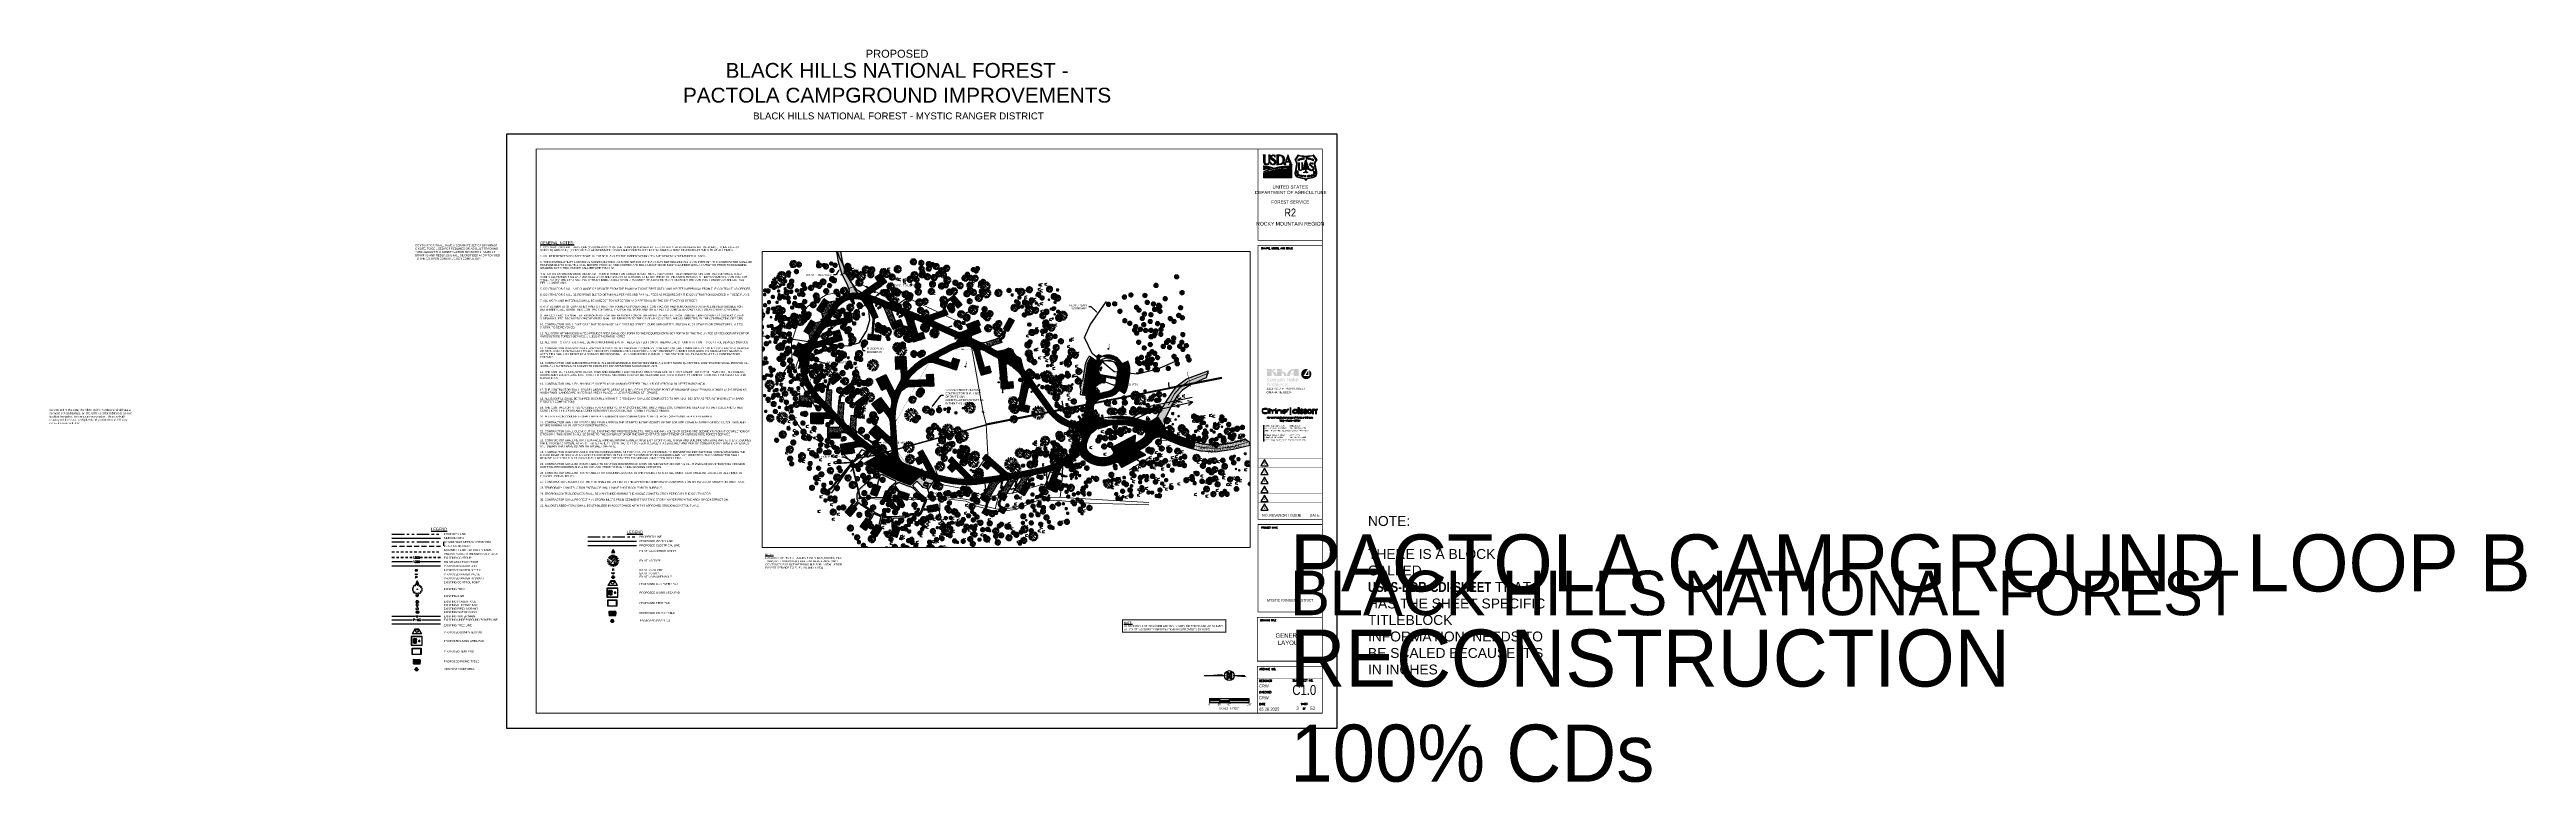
# Paper-space layout 'C1.0 GENERAL LAYOUT' of a CAD drawing. Header units: feet. Extents: x -23 to 102, y -3 to 34.
# The model-space entities are those that its viewports show. They can reach past a viewport. Long polylines and large blocks are cut down to what shows.
import ezdxf
from ezdxf import colors
from ezdxf.entities.mleader import LeaderData, LeaderLine
from ezdxf.enums import TextEntityAlignment as Align
from ezdxf.lldxf.tags import DXFTag
from ezdxf.math import Vec2, Vec3

# ---------------------------------------------------------------- set-up
doc = ezdxf.new("R2018")
doc.units = ezdxf.units.FT
doc.header["$MEASUREMENT"] = 0
for name, pattern in [('CENTER2', [1.125, 0.75, -0.125, 0.125, -0.125]), ('DASHED2', [0.375, 0.25, -0.125]), ('DASHED4', [0.1875, 0.125, -0.0625]), ('DASHED8', [0.09375, 0.0625, -0.03125]), ('DIVIDE2', [0.625, 0.25, -0.125, 0, -0.125, 0, -0.125]), ('DOT', [0.25, 0, -0.25]), ('HIDDEN', [0.375, 0.25, -0.125]), ('HIDDEN2', [0.1875, 0.125, -0.0625]), ('HIDDEN4', [0.095, 0.05, -0.045]), ('PHANTOM2', [1.25, 0.625, -0.125, 0.125, -0.125, 0.125, -0.125]), ('RAD', [0.13, 0.08, -0.05])]:
    doc.linetypes.add(name, pattern=pattern)
for name, color, linetype in [('-AGGREGATE', 8, 'Continuous'), ('-BARRIERROCK', 6, 'Continuous'), ('-BOLTS-LAGS-SCREWS', 7, 'Continuous'), ('-CONCRETE', 9, 'Continuous'), ('-HARDWARE', 7, 'Continuous'), ('-TIMBER', 5, 'Continuous'), ('-WOOD', 5, 'Continuous'), ('A-BULLETINBOARD', 3, 'Continuous'), ('A-POSTS&BEAMS', 5, 'Continuous'), ('BDR-LOGO', 135, 'Continuous'), ('C-BLDG-DOOR', 5, 'Continuous'), ('C-BLDG-OTLN', 4, 'Continuous'), ('C-BLDG-PATT', 8, 'Continuous'), ('C-CAMPSITE-PADS', 6, 'Continuous'), ('C-FENCE-FOOTING', 7, 'DASHED8'), ('C-PRKG-ASPH', 8, 'Continuous'), ('C-PRKG-BOLL', 7, 'Continuous'), ('C-PRKG-BOLL-FTNG', 6, 'HIDDEN4'), ('C-PRKG-BOLLARD', 7, 'Continuous'), ('C-PRKG-GRVL', 8, 'Continuous'), ('C-PRKG-SIGN', 1, 'Continuous'), ('C-PRKG-STRP', 136, 'Continuous'), ('C-PRKG-WHEL-STOP', 9, 'Continuous'), ('C-PROP-SBCK', 5, 'DASHED2'), ('C-ROAD-ASPHALT', 1, 'Continuous'), ('C-ROAD-CNTR', 1, 'CENTER2'), ('C-ROAD-EDGE', 1, 'Continuous'), ('C-ROAD-GRVL', 1, 'RAD'), ('C-SINK-RIM', 4, 'Continuous'), ('C-SINK-STBK', 4, 'PHANTOM2'), ('C-SITE-GATE', 1, 'Continuous'), ('C-SITE-SIGN', 4, 'Continuous'), ('C-SITE-TIMBER', 6, 'Continuous'), ('C-SWLK-CONC', 6, 'Continuous'), ('C-SWLK-CONC-PATT', 8, 'Continuous'), ('C-SWLK-GRVL', 6, 'RAD'), ('C-SWLK-GRVL-PATT', 8, 'Continuous'), ('C-UTIL-ELEC-MEP', 7, 'UGE (.5x)'), ('C-UTIL-HYDRANT', 5, 'Continuous'), ('C-UTIL-STRM-PIPE', 210, 'Continuous'), ('C-UTIL-STRM-STRC', 210, 'Continuous'), ('C-UTIL-WATER-MEP', 7, 'WATER (.5x)'), ('C-UTIL-WATR-PIPE 8', 7, '8 water'), ('C-WATR-SYMB', 5, 'Continuous'), ('Ex_Water', 8, 'WATER'), ('G-BRDR', 7, 'Continuous'), ('G-BRDR-LINE-ST04', 64, 'Continuous'), ('G-BRDR-STMP', 64, 'Continuous'), ('G-BRDR-TEXT-ST01', 64, 'Continuous'), ('G-LINE-ST03', 3, 'Continuous'), ('G-SYMB-ST02', 2, 'Continuous'), ('G-TEXT-ST01', 1, 'Continuous'), ('G-TEXT-ST02', 2, 'Continuous'), ('G-TEXT-ST03', 3, 'Continuous'), ('G-XREF', 7, 'Continuous'), ('L-BARRIERROCK', 6, 'Continuous'), ('Layer1', 4, 'Continuous'), ('LEGENDS', 8, 'Continuous'), ('P-SAWCUT', 4, 'HIDDEN'), ('V-FLOOD-PLAIN', 2, 'DIVIDE2'), ('V-PVMT-ASPH', 111, 'Continuous'), ('V-PVMT-GRVL', 120, 'RAD'), ('V-SITE-SIGN', 222, 'Continuous'), ('V-TOPO-SPOT', 8, 'Continuous'), ('V-UTIL-POWR-STRC', 1, 'Continuous'), ('V-UTIL-SSWR-STRC', 8, 'Continuous'), ('V-UTIL-STRM-STRC', 8, 'Continuous'), ('V-UTIL-WATR-STRC', 8, 'Continuous')]:
    doc.layers.add(name, color=color, linetype=linetype)
for name, color, linetype, lineweight in [('-ANGLE-IRON', 8, 'Continuous', 25), ('C-ANNO-TEXT-3', 7, 'Continuous', 20), ('L-TABLE', 5, 'Continuous', 5), ('Layer 2', 7, 'Continuous', 0), ('V-LEGL-PROP-MRKR', 6, 'Continuous', 13), ('V-PVMT-HTCH-ASPH', 8, 'Continuous', 13), ('V-PVMT-HTCH-GRVL', 8, 'Continuous', 20), ('V-SITE-BLDG', 8, 'Continuous', 35), ('V-SITE-BLDG-HTCH', 8, 'Continuous', 13), ('V-SITE-FENC', 8, 'Continuous', 18), ('V-SITE-ROCK', 8, 'Continuous', 18), ('V-SITE-SURV', 8, 'Continuous', 18), ('V-SITE-VEGE', 55, 'Continuous', 18), ('V-SITE-VEGE-TEXT', 8, 'Continuous', 18), ('V-SITE-WALL', 8, 'Continuous', 18), ('V-UTIL-IRRI', 8, 'Continuous', 15), ('V-UTIL-POWR-LINE-UNDR', 8, 'EXIST_PROP POWER UNDERGROUND LINE 1', 15), ('V-UTIL-STRM-LINE', 8, 'STORM (.5x)', 15), ('V-UTIL-WATR-LINE', 8, 'WATER', 15)]:
    doc.layers.add(name, color=color, linetype=linetype, lineweight=lineweight)
for name, color, linetype, plot in [('A-HIDDEN', 8, 'DOT', False), ('G-NPLT', 211, 'Continuous', False), ('G-VPRT', 7, 'Continuous', False)]:
    doc.layers.add(name, color=color, linetype=linetype, plot=plot)
doc.layers.add('G-BRDR-LOGO-NPLT', color=7, linetype='Continuous', true_color=0x373a37, plot=False)
doc.layers.add('G-BRDR-LOGO-ST02', color=7, linetype='Continuous', true_color=0x373a37)
doc.layers.add('V-PVMT-CNTR', color=8, linetype='Continuous', lineweight=5, plot=False)
doc.styles.add('Arial', font='arial.ttf')
doc.styles.add('Arial Narrow Tlblk', font='ARIALN.TTF')
doc.styles.add('L080', font='simplex.shx', dxfattribs={"height": 3.2})
doc.styles.add('L100', font='simplex.shx', dxfattribs={"height": 0.1})
doc.styles.add('Normal', font='arial.ttf', dxfattribs={"height": 0.1})
doc.styles.add('OA_ARIAL', font='arial.ttf')
doc.styles.add('OA_PR-Simplex', font='simplex.shx', dxfattribs={"height": 0.1})
doc.styles.add('RomanS', font='romans.shx')
doc.styles.add('SEI Annotative', font='tahoma.ttf', dxfattribs={"height": 0.1})
doc.styles.add('SEI-Dim & Leader', font='tahoma.ttf')
doc.styles.add('SIMPLEX', font='simplex.shx')
doc.styles.get("Standard").update_dxf_attribs({"font": 'arial.ttf'})
doc.styles.add('Tag', font='romans.shx')
doc.styles.add('TBLK_Normal', font='arial.ttf')
tags = doc.linetypes.add('8 water', pattern='A,1.5,-0.2,["8\'\'W",Standard,S=0.08,R=0,X=-0.1,Y=-0.04],-0.2', length=1.9).pattern_tags.tags
tags[6] = DXFTag(74, 10)
tags = doc.linetypes.add('ELECTRICAL', pattern='A,1.5,-0.2,["E",Standard,S=0.08,R=0,X=-0.1,Y=-0.04],-0.05', length=1.75).pattern_tags.tags
tags[6] = DXFTag(74, 10)
tags = doc.linetypes.add('EXIST_PROP POWER UNDERGROUND LINE 1', pattern='A,1.5,-0.2,["P-UG",Standard,S=0.08,R=0,X=-0.1,Y=-0.04],-0.3', length=2).pattern_tags.tags
tags[6] = DXFTag(74, 10)
tags = doc.linetypes.add('STORM (.5x)', pattern='A,0.75,-0.2,["SD",Standard,S=0.08,R=0,X=-0.1,Y=-0.04],-0.15', length=1.1).pattern_tags.tags
tags[6] = DXFTag(74, 10)
doc.linetypes.add('TREE LINE RIGHT SIDE', pattern='A,0,-0.13,[130,AECCLAND,S=0.13,R=180,X=0,Y=0],-0.12', length=0.25)
tags = doc.linetypes.add('UGE (.5x)', pattern='A,0.75,-0.2,["UGE",Standard,S=0.08,R=0,X=-0.1,Y=-0.04],-0.2', length=1.15).pattern_tags.tags
tags[6] = DXFTag(74, 10)
tags = doc.linetypes.add('WATER', pattern='A,1.5,-0.2,["W",Standard,S=0.08,R=0,X=-0.1,Y=-0.04],-0.05', length=1.75).pattern_tags.tags
tags[6] = DXFTag(74, 10)
tags = doc.linetypes.add('WATER (.5x)', pattern='A,0.75,-0.2,["W",Standard,S=0.08,R=0,X=-0.1,Y=-0.04],-0.05', length=1).pattern_tags.tags
tags[6] = DXFTag(74, 10)
pattern_1 = [(37.5, (0, 0), (-0.0629933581, 1.926823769), [0, -1.52, 0, -1.7, 0, -1.625]), (7.5, (0, 0), (1.7697767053, 2.822146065), [0, -0.82, 0, -1.37, 0, -0.525]), (327.5, (-1.23, 0), (3.1141418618, 0.0056590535), [0, -0.5, 0, -1.8, 0, -2.35]), (317.5, (-1.23, 0), (3.0061266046, 0.877675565), [0, -0.25, 0, -1.18, 0, -1.35])]
pattern_2 = [(228.012787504, (3.6, 5), (-40, -45), [0.67268, -66.595440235]), (184.969740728, (3.15, 4.5), (60, 5), [1.15434, -114.279623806]), (132.510447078, (2, 4.4), (50, -55), [0.81394, -80.58016298]), (267.273689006, (0.05, 3.15), (5, 100), [1.05119, -104.067790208]), (292.833654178, (0, 2.1), (-25, 60), [1.030775, -102.04686564]), (357.273689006, (0.4, 1.15), (-100, 5), [1.05119, -104.067790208]), (37.694240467, (1.45, 1.1), (-65, -50), [1.390145, -137.624242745]), (72.255328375, (2.55, 1.95), (35, 110), [1.31244, -129.931607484]), (121.429565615, (2.95, 3.2), (-40, 65), [1.05475, -104.420365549]), (175.23635831, (2.4, 4.1), (55, -5), [1.20416, -59.003812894]), (222.397437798, (1.2, 4.2), (-60, -55), [1.55724, -154.166875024]), (138.814074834, (5, 3.1), (-35, 30), [0.531505, -52.619224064]), (171.46923439, (4.6, 3.45), (65, -10), [1.011185, -100.10755708]), (225, (3.6, 3.6), (-6e-16, -5), [0.707105, -6.363962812]), (203.198590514, (3.25, 4.2), (25, 10), [0.38079, -37.69807553]), (291.80140949, (2.9, 4.05), (-5, 15), [0.538515, -26.387309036]), (30.96375653, (3.1, 3.55), (15, 10), [0.874645, -28.280114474]), (161.56505118, (3.85, 4), (10, -5), [0.632455, -15.1789333]), (16.389540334, (0, 4.05), (50, 15), [0.886, -87.714225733]), (70.346175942, (0.85, 4.3), (-20.00000000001, -55.00000000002), [0.743305, -73.587038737]), (293.198590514, (3.85, 5), (-10, 25), [0.761575, -37.31729053]), (343.610459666, (4.15, 4.3), (-50, 15), [0.886, -87.714225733]), (339.44395478, (0, 0.95), (-25, 10), [0.8544, -41.865618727]), (294.77514057, (0.8, 0.65), (-25, 55), [0.71589, -70.873215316]), (66.801409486, (3.9, 0), (10, 25), [0.761575, -37.31729053]), (17.354024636, (4.2, 0.7), (-65, -20), [0.838155, -82.977118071]), (69.44395478, (1.45, 0), (-10, -25), [0.4272, -42.292818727]), (101.30993247, (3.6, 0), (-5, 20), [0.25495, -25.240147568]), (165.96375653, (3.55, 0.25), (15, -5), [1.030775, -19.584753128]), (186.009005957, (2.55, 0.5), (50, 5), [0.95525, -94.569615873]), (303.69006753, (3.1, 3.1), (-5, 10), [0.72111, -17.306646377]), (353.157226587, (3.5, 2.5), (85, -10), [1.25897, -124.63781312]), (60.9453959, (4.75, 2.35), (-20, -35), [0.51478, -50.963370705]), (90, (5, 2.8), (-5, 5), [0.3, -4.7]), (120.256437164, (2.45, 0.65), (20, -35), [0.69462, -68.767599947]), (48.012787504, (2.1, 1.25), (40, 45), [1.34536, -65.922760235]), (0, (3, 2.25), (5, 5), [1.3, -3.7]), (325.30484647, (4.3, 2.25), (50, -35), [0.79057, -78.266371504]), (254.0546041, (4.95, 1.8), (-5, -20), [0.72801, -35.672539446]), (207.645975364, (4.75, 1.1), (-95, -50), [1.185325, -117.347370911]), (175.42607874, (3.7, 0.55), (-65, 5), [1.253995, -124.14536704])]

# ---------------------------------------------------------------- blocks, each defined once
blk = doc.blocks.new('FS Shield')
at = {"layer": 'G-BRDR-STMP'}
h = blk.add_hatch(color=256, dxfattribs=at)
h.dxf.hatch_style = 1
h.paths.add_polyline_path([(0.244, 0.38, -0.242814), (0.285, 0.525), (0.198, 0.656, -0.166103), (-0.198, 0.656), (-0.285, 0.525, -0.242814), (-0.244, 0.38), (-0.278, 0.217, 0.414505), (-0.179, 0.066), (-0.048, 0.039, -0.243992), (0, 0, -0.243992), (0.048, 0.039), (0.179, 0.066, 0.414505), (0.278, 0.217)])
h.paths.add_polyline_path([(-0.223, 0.376, 0.218141), (-0.257, 0.527), (-0.189, 0.63, 0.152377), (0.189, 0.63), (0.257, 0.527, 0.218141), (0.223, 0.376), (0.257, 0.213, -0.414505), (0.175, 0.087), (0.043, 0.06, 0.140661), (0, 0.038, 0.140661), (-0.043, 0.06), (-0.175, 0.087, -0.414505), (-0.257, 0.213)], flags=16)
h.paths.add_polyline_path([(-0.1, 0.298), (-0.1, 0.298, -1), (-0.166, 0.298), (-0.166, 0.298, 0.998073)], flags=0)
h.paths.add_polyline_path([(-0.074, 0.283, 0.217701), (-0.073, 0.291), (-0.064, 0.3), (-0.063, 0.305), (-0.053, 0.318), (-0.051, 0.322, 0.19301), (-0.067, 0.319, -0.295387), (-0.066, 0.323, -0.032951), (-0.061, 0.328, 0.170622), (-0.056, 0.339, -0.23866), (-0.052, 0.345, 0.171128), (-0.041, 0.357, 0.896588), (-0.046, 0.359), (-0.051, 0.357), (-0.053, 0.356), (-0.055, 0.353, -0.303734), (-0.051, 0.363, 0.719585), (-0.054, 0.373, 0.230439), (-0.06, 0.37, -0.128843), (-0.053, 0.38, 0.074045), (-0.043, 0.393), (-0.035, 0.401), (-0.03, 0.407, 0.993685), (-0.033, 0.409, -0.189055), (-0.041, 0.404, 0.089309), (-0.04, 0.412, -0.326628), (-0.037, 0.418, 0.341744), (-0.034, 0.423), (-0.032, 0.43), (-0.039, 0.432), (-0.035, 0.437), (-0.034, 0.441), (-0.026, 0.447), (-0.019, 0.465), (-0.018, 0.469, 0.92852), (-0.021, 0.471, 0.33514), (-0.027, 0.469, -0.005353), (-0.026, 0.475, 0.5916), (-0.028, 0.478, 0.219176), (-0.017, 0.495, -0.13116), (-0.014, 0.503, 0.04801), (-0.008, 0.512, 0.029394), (-0.001, 0.531, -0.109847), (0.011, 0.509, 0.137954), (0.021, 0.491, 0.125309), (0.015, 0.493, 0.275089), (0.024, 0.469), (0.027, 0.461), (0.029, 0.455, 0.043054), (0.035, 0.447, -1.370275), (0.033, 0.446), (0.029, 0.449), (0.025, 0.449), (0.025, 0.447, 0.124458), (0.04, 0.426, 0.096736), (0.034, 0.427, -0.114328), (0.039, 0.412, 0.23545), (0.042, 0.408, -0.266794), (0.044, 0.403, 0.016051), (0.055, 0.392, 0.072041), (0.046, 0.393, 0.435338), (0.041, 0.395, 0.010058), (0.056, 0.369, 0.189905), (0.065, 0.363, -0.243249), (0.069, 0.359, 0.134006), (0.061, 0.359, -0.24982), (0.054, 0.361, 1.322278), (0.052, 0.357, 0.175179), (0.066, 0.336, -0.066467), (0.068, 0.327, -0.741881), (0.066, 0.326, 0.029676), (0.074, 0.316, -0.099505), (0.081, 0.306, 0.046515), (0.071, 0.314, 1.415545), (0.07, 0.31), (0.077, 0.291, -0.427657), (0.078, 0.28, 0.459333), (0.079, 0.273, -0.59758), (0.075, 0.279, 0.930872), (0.071, 0.282), (0.068, 0.281), (0.065, 0.281, 0.683561), (0.063, 0.275, -0.303146), (0.055, 0.28), (0.051, 0.286), (0.039, 0.288), (0.035, 0.287), (0.034, 0.285), (0.029, 0.289), (0.024, 0.289), (0.02, 0.293), (0.018, 0.297, 0.677276), (0.011, 0.298, 0.150091), (0.008, 0.279, -0.051223), (0.011, 0.225, -0.009226), (0.018, 0.223, -0.136436), (0.026, 0.219, 0.091757), (0.031, 0.216, 0.542625), (0.031, 0.216), (0.035, 0.214), (0.04, 0.211), (0.043, 0.211, -0.146149), (0.06, 0.199, -0.079398), (0.052, 0.202, -0.254648), (0.043, 0.201, 0.18232), (0.028, 0.201, -0.123873), (-0.001, 0.199, 0.063634), (-0.014, 0.199, -0.150743), (-0.023, 0.201, 0.01873), (-0.041, 0.198, -0.166823), (-0.052, 0.2, 0.248807), (-0.069, 0.199, -0.123464), (-0.054, 0.205, 0.108954), (-0.04, 0.211, -0.108093), (-0.028, 0.216, 0.102825), (-0.023, 0.218), (-0.012, 0.225, 0.302817), (-0.011, 0.228), (-0.009, 0.29, 0.807359), (-0.016, 0.292, -0.322228), (-0.025, 0.287, 0.323267), (-0.04, 0.279, -0.037195), (-0.064, 0.277, 0.174342), (-0.074, 0.273, -0.219804)], flags=0)
h.paths.add_polyline_path([(0.25, 0.229), (0.25, 0.244), (0.188, 0.244), (0.188, 0.229)], flags=8)
h.paths.add_polyline_path([(0.25, 0.202), (0.25, 0.218), (0.188, 0.218), (0.188, 0.202)], flags=8)
h.paths.add_polyline_path([(0.248, 0.172), (0.25, 0.188), (0.189, 0.195), (0.187, 0.179)], flags=8)
h.paths.add_polyline_path([(0.228, 0.13), (0.237, 0.143), (0.187, 0.178), (0.177, 0.165)], flags=8)
h.paths.add_polyline_path([(0.214, 0.116), (0.224, 0.125), (0.182, 0.17), (0.172, 0.161)], flags=8)
h.paths.add_polyline_path([(0.17, 0.096), (0.186, 0.1), (0.17, 0.159), (0.154, 0.155)], flags=8)
h.paths.add_polyline_path([(0.141, 0.09), (0.158, 0.094), (0.147, 0.154), (0.13, 0.151)], flags=8)
h.paths.add_polyline_path([(0.123, 0.087), (0.113, 0.148)], flags=8)
h.paths.add_polyline_path([(0.088, 0.082), (0.104, 0.084), (0.096, 0.145), (0.08, 0.143)], flags=8)
h.paths.add_polyline_path([(0.06, 0.08), (0.077, 0.081), (0.072, 0.143), (0.054, 0.141)], flags=8)
h.paths.add_polyline_path([(0.032, 0.078), (0.05, 0.079), (0.047, 0.141), (0.029, 0.14)], flags=8)
h.paths.add_polyline_path([(-0.018, 0.078), (0.018, 0.078), (0.018, 0.139), (-0.018, 0.139)], flags=8)
h.paths.add_polyline_path([(-0.037, 0.078), (-0.018, 0.078), (-0.016, 0.139), (-0.035, 0.14)], flags=8)
h.paths.add_polyline_path([(-0.077, 0.081), (-0.06, 0.08), (-0.055, 0.141), (-0.071, 0.143)], flags=8)
h.paths.add_polyline_path([(-0.104, 0.084), (-0.088, 0.082), (-0.08, 0.143), (-0.096, 0.145)], flags=8)
h.paths.add_polyline_path([(-0.13, 0.088), (-0.115, 0.086), (-0.106, 0.147), (-0.121, 0.149)], flags=8)
h.paths.add_polyline_path([(-0.159, 0.094), (-0.141, 0.09), (-0.129, 0.151), (-0.147, 0.154)], flags=8)
h.paths.add_polyline_path([(-0.186, 0.1), (-0.17, 0.096), (-0.154, 0.155), (-0.17, 0.159)], flags=8)
h.paths.add_polyline_path([(-0.219, 0.12), (-0.206, 0.11), (-0.168, 0.158), (-0.181, 0.168)], flags=8)
h.paths.add_polyline_path([(-0.242, 0.152), (-0.233, 0.136), (-0.179, 0.166), (-0.188, 0.182)], flags=8)
h.paths.add_polyline_path([(-0.25, 0.188), (-0.248, 0.172), (-0.187, 0.179), (-0.189, 0.195)], flags=8)
h.paths.add_polyline_path([(-0.25, 0.218), (-0.25, 0.202), (-0.188, 0.202), (-0.188, 0.218)], flags=8)
h.paths.add_polyline_path([(-0.25, 0.245), (-0.25, 0.228), (-0.188, 0.228), (-0.188, 0.245)], flags=8)
h.paths.add_polyline_path([(0.179, 0.49), (0.218, 0.482), (0.218, 0.55), (0.179, 0.558)], flags=8)
h.paths.add_polyline_path([(0.149, 0.503), (0.19, 0.495), (0.19, 0.561), (0.149, 0.569)], flags=8)
h.paths.add_polyline_path([(0.129, 0.51), (0.151, 0.51), (0.151, 0.574), (0.129, 0.574)], flags=8)
h.paths.add_polyline_path([(0.088, 0.521), (0.131, 0.516), (0.131, 0.579), (0.088, 0.585)], flags=8)
h.paths.add_polyline_path([(0.059, 0.527), (0.098, 0.524), (0.098, 0.586), (0.059, 0.589)], flags=8)
h.paths.add_polyline_path([(0.028, 0.531), (0.066, 0.529), (0.066, 0.591), (0.028, 0.592)], flags=8)
h.paths.add_polyline_path([(-0.004, 0.532), (0.036, 0.531), (0.036, 0.593), (-0.004, 0.594)], flags=8)
h.paths.add_polyline_path([(-0.067, 0.529), (-0.028, 0.531), (-0.028, 0.592), (-0.067, 0.59)], flags=8)
h.paths.add_polyline_path([(-0.089, 0.523), (-0.07, 0.527), (-0.066, 0.59), (-0.084, 0.587)], flags=8)
h.paths.add_polyline_path([(-0.129, 0.516), (-0.09, 0.521), (-0.09, 0.584), (-0.129, 0.58)], flags=8)
h.paths.add_polyline_path([(-0.16, 0.507), (-0.12, 0.513), (-0.12, 0.577), (-0.16, 0.571)], flags=8)
h.paths.add_polyline_path([(-0.191, 0.495), (-0.149, 0.503), (-0.149, 0.569), (-0.191, 0.561)], flags=8)
h.paths.add_polyline_path([(-0.218, 0.482), (-0.179, 0.49), (-0.179, 0.558), (-0.218, 0.55)], flags=8)
h = blk.add_hatch(color=256, dxfattribs=at)
h.dxf.hatch_style = 1
edge = h.paths.add_edge_path()
edge.add_arc((-0.024, 0.026), 0.202, 77.77621, 79.89061, ccw=False)
edge.add_arc((0.015, 0.208), 0.0154, 46.69929, 77.77621, ccw=False)
edge.add_arc((0.037, 0.232), 0.017, 226.69929, 247.66978)
edge.add_arc((0.031, 0.216), 0.000504, 247.66978, 361.61125)
edge.add_line((0.031, 0.216), (0.035, 0.214))
edge.add_line((0.035, 0.214), (0.04, 0.211))
edge.add_line((0.04, 0.211), (0.043, 0.211))
edge.add_arc((0.031, 0.176), 0.0369, 38.72979, 71.98918, ccw=False)
edge.add_arc((0.064, 0.226), 0.0275, 244.86093, 263.01958, ccw=False)
edge.add_arc((0.047, 0.209), 0.0095, 247.49409, 304.64051, ccw=False)
edge.add_arc((0.035, 0.181), 0.0212, 67.49409, 108.8248)
edge.add_arc((0.009, 0.258), 0.06, 260.57916, 288.8248, ccw=False)
edge.add_arc((-0.01, 0.149), 0.0508, 80.57916, 95.14331)
edge.add_arc((-0.016, 0.215), 0.0157, 240.85368, 275.14331, ccw=False)
edge.add_arc((0.007, -0.032), 0.235, 97.26885, 101.56088)
edge.add_arc((-0.044, 0.215), 0.0173, 243.67675, 281.56088, ccw=False)
edge.add_arc((-0.06, 0.183), 0.0181, 63.67675, 119.56438)
edge.add_arc((-0.049, 0.174), 0.032, 99.59399, 127.74739, ccw=False)
edge.add_arc((-0.06, 0.241), 0.0357, 279.59399, 304.4664)
edge.add_arc((-0.023, 0.187), 0.0298, 99.78917, 124.4664, ccw=False)
edge.add_arc((-0.031, 0.231), 0.0153, 279.78917, 300.68581)
edge.add_line((-0.023, 0.218), (-0.012, 0.225))
edge.add_arc((-0.014, 0.228), 0.0038, 301.97913, 369.36792)
edge.add_line((-0.011, 0.228), (-0.009, 0.29))
edge.add_arc((-0.013, 0.29), 0.00403, 358.0581, 513.72204)
edge.add_arc((-0.024, 0.296), 0.00876, 262.28048, 333.72204, ccw=False)
edge.add_arc((-0.027, 0.272), 0.0148, 82.28048, 153.93774)
edge.add_arc((-0.065, 0.434), 0.157, 270.45819, 278.97862, ccw=False)
edge.add_arc((-0.064, 0.261), 0.0164, 90.45819, 130.01679)
edge.add_arc((-0.064, 0.278), 0.0115, 153.13536, 202.72213, ccw=False)
edge.add_arc((-0.083, 0.287), 0.0104, 333.13536, 382.26233)
edge.add_line((-0.073, 0.291), (-0.064, 0.3))
edge.add_line((-0.064, 0.3), (-0.063, 0.305))
edge.add_line((-0.063, 0.305), (-0.053, 0.318))
edge.add_line((-0.053, 0.318), (-0.051, 0.322))
edge.add_arc((-0.055, 0.301), 0.0209, 78.82772, 122.52505)
edge.add_arc((-0.063, 0.32), 0.00355, 141.92074, 207.74659, ccw=False)
edge.add_arc((-0.019, 0.286), 0.0595, 134.37159, 141.92074, ccw=False)
edge.add_arc((-0.073, 0.341), 0.0178, 314.37159, 353.10227)
edge.add_arc((-0.047, 0.338), 0.00831, 119.40974, 173.10227, ccw=False)
edge.add_arc((-0.063, 0.365), 0.023, 299.40974, 338.25308)
edge.add_arc((-0.044, 0.358), 0.00257, 338.25308, 505.76921)
edge.add_line((-0.046, 0.359), (-0.051, 0.357))
edge.add_line((-0.051, 0.357), (-0.053, 0.356))
edge.add_line((-0.053, 0.356), (-0.055, 0.353))
edge.add_arc((-0.045, 0.355), 0.0102, 124.6681, 192.24932, ccw=False)
edge.add_arc((-0.054, 0.368), 0.00527, 304.6681, 447.62107)
edge.add_arc((-0.054, 0.365), 0.00823, 87.62107, 139.52766)
edge.add_arc((-0.038, 0.362), 0.0242, 130.74067, 160.10745, ccw=False)
edge.add_arc((-0.09, 0.423), 0.056, 310.74067, 327.6796)
edge.add_line((-0.043, 0.393), (-0.035, 0.401))
edge.add_line((-0.035, 0.401), (-0.03, 0.407))
edge.add_arc((-0.032, 0.408), 0.00155, 322.0684, 501.34252)
edge.add_arc((-0.043, 0.417), 0.0132, 278.5197, 321.34252, ccw=False)
edge.add_arc((-0.061, 0.41), 0.0204, 344.28142, 364.69545)
edge.add_arc((-0.034, 0.412), 0.0062, 112.34144, 184.69545, ccw=False)
edge.add_arc((-0.038, 0.422), 0.00453, 292.34144, 367.81164)
edge.add_line((-0.034, 0.423), (-0.032, 0.43))
edge.add_line((-0.032, 0.43), (-0.039, 0.432))
edge.add_line((-0.039, 0.432), (-0.035, 0.437))
edge.add_line((-0.035, 0.437), (-0.034, 0.441))
edge.add_line((-0.034, 0.441), (-0.026, 0.447))
edge.add_line((-0.026, 0.447), (-0.019, 0.465))
edge.add_line((-0.019, 0.465), (-0.018, 0.469))
edge.add_arc((-0.019, 0.47), 0.00184, 332.6766, 504.18591)
edge.add_arc((-0.023, 0.466), 0.00561, 65.25789, 139.37022)
edge.add_arc((0.266, 0.393), 0.303, 164.15784, 165.38458, ccw=False)
edge.add_arc((-0.027, 0.476), 0.00195, 344.15784, 466.59204)
edge.add_arc((-0.041, 0.498), 0.0244, 303.34484, 352.79428)
edge.add_arc((-0.001, 0.493), 0.0161, 142.90531, 172.79428, ccw=False)
edge.add_arc((-0.061, 0.538), 0.0589, 322.90531, 333.89989)
edge.add_arc((-0.159, 0.587), 0.168, 333.89989, 340.63451)
edge.add_arc((-0.044, 0.495), 0.056, 14.69433, 39.76893, ccw=False)
edge.add_arc((0.047, 0.519), 0.0381, 194.69433, 226.11283)
edge.add_arc((0.015, 0.48), 0.0123, 62.01114, 90.581)
edge.add_arc((0.04, 0.489), 0.0252, 170.58338, 232.10732)
edge.add_line((0.024, 0.469), (0.027, 0.461))
edge.add_line((0.027, 0.461), (0.029, 0.455))
edge.add_arc((0.077, 0.485), 0.0564, 212.62707, 222.48824)
edge.add_arc((0.034, 0.446), 0.00121, -173.02677, 42.48824, ccw=False)
edge.add_line((0.033, 0.446), (0.029, 0.449))
edge.add_line((0.029, 0.449), (0.025, 0.449))
edge.add_line((0.025, 0.449), (0.025, 0.447))
edge.add_arc((0.073, 0.466), 0.052, 201.70418, 230.08204)
edge.add_arc((0.036, 0.412), 0.0155, 74.30234, 96.40385)
edge.add_arc((0.004, 0.408), 0.035, 6.25462, 32.34338, ccw=False)
edge.add_arc((0.045, 0.413), 0.00576, 186.25462, 239.25053)
edge.add_arc((0.039, 0.403), 0.00498, -0.50242, 59.25053, ccw=False)
edge.add_arc((0.222, 0.571), 0.244, 223.39339, 227.07161)
edge.add_arc((0.049, 0.36), 0.0328, 78.82772, 95.30981)
edge.add_arc((0.043, 0.392), 0.00357, 21.39511, 115.49635)
edge.add_arc((0.693, 0.762), 0.748, 209.36126, 211.6664)
edge.add_arc((0.069, 0.376), 0.0142, 211.6664, 254.67718)
edge.add_arc((0.063, 0.357), 0.00617, 19.99062, 74.67718, ccw=False)
edge.add_arc((0.064, 0.344), 0.0152, 71.29514, 101.8251)
edge.add_arc((0.06, 0.366), 0.00731, 225.71896, 281.8251, ccw=False)
edge.add_arc((0.053, 0.359), 0.00227, 45.71896, 257.3224)
edge.add_arc((0.089, 0.366), 0.0378, 192.86655, 232.61138)
edge.add_arc((0.033, 0.323), 0.0354, 5.26122, 20.47188, ccw=False)
edge.add_arc((0.067, 0.326), 0.00122, -135.77701, 5.26122, ccw=False)
edge.add_arc((0.148, 0.389), 0.103, 217.84353, 224.56695)
edge.add_arc((0.052, 0.295), 0.0306, 21.83697, 44.56695, ccw=False)
edge.add_arc((0.037, 0.258), 0.0652, 48.14869, 58.80145)
edge.add_arc((0.07, 0.312), 0.00182, 58.80145, 277.84555)
edge.add_line((0.07, 0.31), (0.077, 0.291))
edge.add_arc((0.073, 0.285), 0.00774, -41.10599, 51.51132, ccw=False)
edge.add_arc((0.082, 0.277), 0.0048, 138.89401, 237.57749)
edge.add_arc((0.079, 0.277), 0.00438, 154.16968, 277.61653, ccw=False)
edge.add_arc((0.073, 0.28), 0.00241, 334.16968, 505.9681)
edge.add_line((0.071, 0.282), (0.068, 0.281))
edge.add_line((0.068, 0.281), (0.065, 0.281))
edge.add_arc((0.065, 0.277), 0.0036, 90, 227.42002)
edge.add_arc((0.063, 0.283), 0.00812, 200.37416, 267.83196, ccw=False)
edge.add_line((0.055, 0.28), (0.051, 0.286))
edge.add_line((0.051, 0.286), (0.039, 0.288))
edge.add_line((0.039, 0.288), (0.035, 0.287))
edge.add_line((0.035, 0.287), (0.034, 0.285))
edge.add_line((0.034, 0.285), (0.029, 0.289))
edge.add_line((0.029, 0.289), (0.024, 0.289))
edge.add_line((0.024, 0.289), (0.02, 0.293))
edge.add_line((0.02, 0.293), (0.018, 0.297))
edge.add_arc((0.015, 0.296), 0.00375, 17.83, 154.26545)
edge.add_arc((0.04, 0.284), 0.0314, 154.26545, 188.40896)
edge.add_arc((-0.257, 0.24), 0.268, -3.32015, 8.40896, ccw=False)
edge = h.paths.add_edge_path()
edge.add_line((0.099, 0.3), (0.11, 0.3))
edge.add_arc((0.15, 0.3), 0.0402, 180.08039, 262.8912)
edge.add_arc((0.151, 0.296), 0.0368, 260.71545, 309.96635)
edge.add_arc((0.142, 0.299), 0.0452, 316.82028, 365.32397)
edge.add_arc((0.152, 0.299), 0.0353, 6.16286, 56.92704)
edge.add_arc((83.82, 94.291), 125.802, 228.28476, 228.32305, ccw=False)
edge.add_arc((0.125, 0.408), 0.0285, 190.26282, 233.92432, ccw=False)
edge.add_arc((0.138, 0.409), 0.042, 112.07186, 189.39831, ccw=False)
edge.add_arc((0.144, 0.393), 0.0599, 59.58272, 111.12654, ccw=False)
edge.add_line((0.174, 0.444), (0.174, 0.452))
edge.add_line((0.174, 0.452), (0.189, 0.452))
edge.add_line((0.189, 0.452), (0.189, 0.409))
edge.add_line((0.189, 0.409), (0.178, 0.409))
edge.add_arc((0.149, 0.41), 0.0293, 357.79151, 404.66927)
edge.add_arc((0.149, 0.4), 0.0375, 56.10984, 120.00653)
edge.add_arc((0.142, 0.415), 0.021, 123.8169, 228.851)
edge.add_arc((9.211, 10.432), 13.534, 227.84573, 228.23783)
edge.add_arc((0.156, 0.303), 0.0533, 12.84512, 39.47936, ccw=False)
edge.add_arc((0.146, 0.308), 0.0626, -54.77698, 6.82584, ccw=False)
edge.add_arc((0.152, 0.304), 0.0559, 221.13526, 302.53441, ccw=False)
edge.add_line((0.11, 0.267), (0.11, 0.248))
edge.add_line((0.11, 0.248), (0.099, 0.248))
edge.add_line((0.099, 0.248), (0.099, 0.3))
edge = h.paths.add_edge_path()
edge.add_line((-0.112, 0.453), (-0.112, 0.443))
edge.add_line((-0.112, 0.443), (-0.104, 0.443))
edge.add_arc((-0.104, 0.439), 0.00354, 0, 90, ccw=False)
edge.add_line((-0.1, 0.439), (-0.1, 0.298))
edge.add_arc((-0.133, 0.298), 0.0329, 180.44216, 359.55784, ccw=False)
edge.add_line((-0.166, 0.298), (-0.166, 0.439))
edge.add_arc((-0.163, 0.439), 0.00354, 90, 180, ccw=False)
edge.add_line((-0.163, 0.443), (-0.16, 0.443))
edge.add_line((-0.16, 0.443), (-0.16, 0.453))
edge.add_line((-0.16, 0.453), (-0.195, 0.453))
edge.add_line((-0.195, 0.453), (-0.195, 0.443))
edge.add_line((-0.195, 0.443), (-0.193, 0.443))
edge.add_arc((-0.193, 0.439), 0.00354, 0, 90, ccw=False)
edge.add_line((-0.189, 0.439), (-0.189, 0.298))
edge.add_arc((-0.139, 0.298), 0.0503, 180, 360)
edge.add_line((-0.089, 0.298), (-0.089, 0.439))
edge.add_arc((-0.085, 0.439), 0.00354, 90, 180, ccw=False)
edge.add_line((-0.085, 0.443), (-0.077, 0.443))
edge.add_line((-0.077, 0.443), (-0.077, 0.453))
edge.add_line((-0.077, 0.453), (-0.112, 0.453))
h.paths.add_polyline_path([(0.25, 0.229), (0.25, 0.244), (0.188, 0.244), (0.188, 0.229)], flags=9)
h.paths.add_polyline_path([(0.25, 0.202), (0.25, 0.218), (0.188, 0.218), (0.188, 0.202)], flags=9)
h.paths.add_polyline_path([(0.248, 0.172), (0.25, 0.188), (0.189, 0.195), (0.187, 0.179)], flags=9)
h.paths.add_polyline_path([(0.228, 0.13), (0.237, 0.143), (0.187, 0.178), (0.177, 0.165)], flags=9)
h.paths.add_polyline_path([(0.214, 0.116), (0.224, 0.125), (0.182, 0.17), (0.172, 0.161)], flags=9)
h.paths.add_polyline_path([(0.17, 0.096), (0.186, 0.1), (0.17, 0.159), (0.154, 0.155)], flags=9)
h.paths.add_polyline_path([(0.141, 0.09), (0.158, 0.094), (0.147, 0.154), (0.13, 0.151)], flags=9)
h.paths.add_polyline_path([(0.123, 0.087), (0.113, 0.148)], flags=9)
h.paths.add_polyline_path([(0.088, 0.082), (0.104, 0.084), (0.096, 0.145), (0.08, 0.143)], flags=9)
h.paths.add_polyline_path([(0.06, 0.08), (0.077, 0.081), (0.072, 0.143), (0.054, 0.141)], flags=9)
h.paths.add_polyline_path([(0.032, 0.078), (0.05, 0.079), (0.047, 0.141), (0.029, 0.14)], flags=9)
h.paths.add_polyline_path([(-0.018, 0.078), (0.018, 0.078), (0.018, 0.139), (-0.018, 0.139)], flags=9)
h.paths.add_polyline_path([(-0.037, 0.078), (-0.018, 0.078), (-0.016, 0.139), (-0.035, 0.14)], flags=9)
h.paths.add_polyline_path([(-0.077, 0.081), (-0.06, 0.08), (-0.055, 0.141), (-0.071, 0.143)], flags=9)
h.paths.add_polyline_path([(-0.104, 0.084), (-0.088, 0.082), (-0.08, 0.143), (-0.096, 0.145)], flags=9)
h.paths.add_polyline_path([(-0.13, 0.088), (-0.115, 0.086), (-0.106, 0.147), (-0.121, 0.149)], flags=9)
h.paths.add_polyline_path([(-0.159, 0.094), (-0.141, 0.09), (-0.129, 0.151), (-0.147, 0.154)], flags=9)
h.paths.add_polyline_path([(-0.186, 0.1), (-0.17, 0.096), (-0.154, 0.155), (-0.17, 0.159)], flags=9)
h.paths.add_polyline_path([(-0.219, 0.12), (-0.206, 0.11), (-0.168, 0.158), (-0.181, 0.168)], flags=9)
h.paths.add_polyline_path([(-0.242, 0.152), (-0.233, 0.136), (-0.179, 0.166), (-0.188, 0.182)], flags=9)
h.paths.add_polyline_path([(-0.25, 0.188), (-0.248, 0.172), (-0.187, 0.179), (-0.189, 0.195)], flags=9)
h.paths.add_polyline_path([(-0.25, 0.218), (-0.25, 0.202), (-0.188, 0.202), (-0.188, 0.218)], flags=9)
h.paths.add_polyline_path([(-0.25, 0.245), (-0.25, 0.228), (-0.188, 0.228), (-0.188, 0.245)], flags=9)
h.paths.add_polyline_path([(0.179, 0.49), (0.218, 0.482), (0.218, 0.55), (0.179, 0.558)], flags=9)
h.paths.add_polyline_path([(0.149, 0.503), (0.19, 0.495), (0.19, 0.561), (0.149, 0.569)], flags=9)
h.paths.add_polyline_path([(0.129, 0.51), (0.151, 0.51), (0.151, 0.574), (0.129, 0.574)], flags=9)
h.paths.add_polyline_path([(0.088, 0.521), (0.131, 0.516), (0.131, 0.579), (0.088, 0.585)], flags=9)
h.paths.add_polyline_path([(0.059, 0.527), (0.098, 0.524), (0.098, 0.586), (0.059, 0.589)], flags=9)
h.paths.add_polyline_path([(0.028, 0.531), (0.066, 0.529), (0.066, 0.591), (0.028, 0.592)], flags=9)
h.paths.add_polyline_path([(-0.004, 0.532), (0.036, 0.531), (0.036, 0.593), (-0.004, 0.594)], flags=9)
h.paths.add_polyline_path([(-0.067, 0.529), (-0.028, 0.531), (-0.028, 0.592), (-0.067, 0.59)], flags=9)
h.paths.add_polyline_path([(-0.089, 0.523), (-0.07, 0.527), (-0.066, 0.59), (-0.084, 0.587)], flags=9)
h.paths.add_polyline_path([(-0.129, 0.516), (-0.09, 0.521), (-0.09, 0.584), (-0.129, 0.58)], flags=9)
h.paths.add_polyline_path([(-0.16, 0.507), (-0.12, 0.513), (-0.12, 0.577), (-0.16, 0.571)], flags=9)
h.paths.add_polyline_path([(-0.191, 0.495), (-0.149, 0.503), (-0.149, 0.569), (-0.191, 0.561)], flags=9)
h.paths.add_polyline_path([(-0.218, 0.482), (-0.179, 0.49), (-0.179, 0.558), (-0.218, 0.55)], flags=9)
at = {"layer": 'G-BRDR-STMP', "lineweight": 20}
for points in [[(-0.048, 0.039), (-0.179, 0.066, -0.414505), (-0.278, 0.217), (-0.244, 0.38, 0.242814), (-0.285, 0.525), (-0.198, 0.656, 0.166103), (0.198, 0.656), (0.285, 0.525, 0.242814), (0.244, 0.38), (0.278, 0.217, -0.414505), (0.179, 0.066), (0.048, 0.039, 0.243992), (0, 0, 0.243992)], [(-0.043, 0.06), (-0.175, 0.087, -0.414505), (-0.257, 0.213), (-0.223, 0.376, 0.218141), (-0.257, 0.527), (-0.189, 0.63, 0.152377), (0.189, 0.63), (0.257, 0.527, 0.218141), (0.223, 0.376), (0.257, 0.213, -0.414505), (0.175, 0.087), (0.043, 0.06, 0.140661), (0, 0.038, 0.140661)]]:
    blk.add_lwpolyline(points, format="xyb", close=True, dxfattribs=at)
at = {"layer": 'G-BRDR-STMP', "lineweight": 13}
for points in [[(-0.112, 0.453), (-0.112, 0.443), (-0.104, 0.443, -0.414214), (-0.1, 0.439), (-0.1, 0.298, -0.992313), (-0.166, 0.298), (-0.166, 0.439, -0.414214), (-0.163, 0.443), (-0.16, 0.443), (-0.16, 0.453), (-0.195, 0.453), (-0.195, 0.443), (-0.193, 0.443, -0.414214), (-0.189, 0.439), (-0.189, 0.298, 1), (-0.089, 0.298), (-0.089, 0.439, -0.414214), (-0.085, 0.443), (-0.077, 0.443), (-0.077, 0.453)], [(0.011, 0.225, -0.009226), (0.018, 0.223, -0.136436), (0.026, 0.219, 0.091757), (0.031, 0.216, 0.542625), (0.031, 0.216), (0.035, 0.214), (0.04, 0.211), (0.043, 0.211, -0.146149), (0.06, 0.199, -0.079398), (0.052, 0.202, -0.254648), (0.043, 0.201, 0.18232), (0.028, 0.201, -0.123873), (-0.001, 0.199, 0.063634), (-0.014, 0.199, -0.150743), (-0.023, 0.201, 0.01873), (-0.041, 0.198, -0.166823), (-0.052, 0.2, 0.248807), (-0.069, 0.199, -0.123464), (-0.054, 0.205, 0.108954), (-0.04, 0.211, -0.108093), (-0.028, 0.216, 0.091432), (-0.023, 0.218), (-0.012, 0.225, 0.302817), (-0.011, 0.228), (-0.009, 0.29, 0.807359), (-0.016, 0.292, -0.322228), (-0.025, 0.287, 0.323267), (-0.04, 0.279, -0.037195), (-0.064, 0.277, 0.174342), (-0.074, 0.273, -0.219804), (-0.074, 0.283, 0.217701), (-0.073, 0.291), (-0.064, 0.3), (-0.063, 0.305), (-0.053, 0.318), (-0.051, 0.322, 0.19301), (-0.067, 0.319, -0.295387), (-0.066, 0.323, -0.032951), (-0.061, 0.328, 0.170622), (-0.056, 0.339, -0.23866), (-0.052, 0.345, 0.171128), (-0.041, 0.357, 0.896588), (-0.046, 0.359), (-0.051, 0.357), (-0.053, 0.356), (-0.055, 0.353, -0.303734), (-0.051, 0.363, 0.719585), (-0.054, 0.373, 0.230439), (-0.06, 0.37, -0.128843), (-0.053, 0.38, 0.074045), (-0.043, 0.393), (-0.035, 0.401), (-0.03, 0.407, 0.993685), (-0.033, 0.409, -0.189055), (-0.041, 0.404, 0.089309), (-0.04, 0.412, -0.326628), (-0.037, 0.418, 0.341744), (-0.034, 0.423), (-0.032, 0.43), (-0.039, 0.432), (-0.035, 0.437), (-0.034, 0.441), (-0.026, 0.447), (-0.019, 0.465), (-0.018, 0.469, 0.92852), (-0.021, 0.471, 0.33514), (-0.027, 0.469, -0.005353), (-0.026, 0.475, 0.5916), (-0.028, 0.478, 0.219176), (-0.017, 0.495, -0.13116), (-0.014, 0.503, 0.04801), (-0.008, 0.512, 0.029394), (-0.001, 0.531, -0.109847), (0.011, 0.509, 0.137954), (0.021, 0.491, 0.125309), (0.015, 0.493, 0.275089), (0.024, 0.469), (0.027, 0.461), (0.029, 0.455, 0.043054), (0.035, 0.447, -1.370275), (0.033, 0.446), (0.029, 0.449), (0.025, 0.449), (0.025, 0.447, 0.124458), (0.04, 0.426, 0.096736), (0.034, 0.427, -0.114328), (0.039, 0.412, 0.23545), (0.042, 0.408, -0.266794), (0.044, 0.403, 0.016051), (0.055, 0.392, 0.072041), (0.046, 0.393, 0.435338), (0.041, 0.395, 0.010058), (0.056, 0.369, 0.189905), (0.065, 0.363, -0.243249), (0.069, 0.359, 0.134006), (0.061, 0.359, -0.24982), (0.054, 0.361, 1.322278), (0.052, 0.357, 0.175179), (0.066, 0.336, -0.066467), (0.068, 0.327, -0.70698), (0.066, 0.326, 0.029345), (0.074, 0.316, -0.099505), (0.081, 0.306, 0.046515), (0.071, 0.314, 1.415545), (0.07, 0.31), (0.077, 0.291, -0.427657), (0.078, 0.28, 0.459333), (0.079, 0.273, -0.59758), (0.075, 0.279, 0.930872), (0.071, 0.282), (0.068, 0.281), (0.065, 0.281, 0.683561), (0.063, 0.275, -0.303146), (0.055, 0.28), (0.051, 0.286), (0.039, 0.288), (0.035, 0.287), (0.034, 0.285), (0.029, 0.289), (0.024, 0.289), (0.02, 0.293), (0.018, 0.297, 0.677276), (0.011, 0.298, 0.150091), (0.008, 0.279, -0.051223)], [(0.099, 0.3), (0.11, 0.3, 0.377922), (0.145, 0.26, 0.218268), (0.175, 0.268, 0.214855), (0.187, 0.303, 0.225196), (0.171, 0.329, -0.000167), (0.108, 0.385, -0.192848), (0.097, 0.403, -0.350815), (0.122, 0.448, -0.228773), (0.174, 0.444), (0.174, 0.452), (0.189, 0.452), (0.189, 0.409), (0.178, 0.409, 0.207444), (0.17, 0.431, 0.286258), (0.13, 0.432, 0.49333), (0.128, 0.399, 0.001711), (0.197, 0.337, -0.11674), (0.208, 0.315, -0.275459), (0.182, 0.256, -0.370899), (0.11, 0.267), (0.11, 0.248), (0.099, 0.248)]]:
    blk.add_lwpolyline(points, format="xyb", close=True, dxfattribs=at)
at = {"layer": 'G-BRDR-STMP', "lineweight": 13, "style": 'SIMPLEX', "width": 0.6}
for s, rotation, p in [('P', 276.46486, (-0.218, 0.184)), ('D', 270, (-0.219, 0.236)), ('E', 270, (-0.219, 0.21)), ('A', 299.40677, (-0.21, 0.159)), ('R', 322.34868, (-0.193, 0.139)), ('T', 345.2906, (-0.17, 0.127)), ('M', 349.0306, (-0.144, 0.122)), ('E', 351.02504, (-0.118, 0.118)), ('N', 353.01947, (-0.092, 0.114)), ('T', 355.01391, (-0.066, 0.111)), ('O', 358.00556, (-0.026, 0.109)), ('A', 2.99165, (0.039, 0.109)), ('G', 4.98609, (0.066, 0.111)), ('R', 6.98053, (0.092, 0.114)), ('I', 8.97496, (0.118, 0.118)), ('C', 10.9694, (0.144, 0.122)), ('U', 14.7094, (0.17, 0.127)), ('L', 42.79862, (0.198, 0.143)), ('T', 55.44593, (0.207, 0.154)), ('U', 83.53514, (0.218, 0.184)), ('E', 90, (0.219, 0.236)), ('R', 90, (0.219, 0.21))]:
    blk.add_text(s, height=0.041, rotation=rotation, dxfattribs=at).set_placement(p, align=Align.MIDDLE)
at = {"layer": 'G-BRDR-STMP', "lineweight": 13, "style": 'SIMPLEX', "width": 0.7}
for s, rotation, oblique, p in [('F', 25.51174, 25.51174, (-0.208, 0.516)), ('O', 21.58686, 21.58686, (-0.177, 0.529)), ('R', 17.66197, 17.66197, (-0.146, 0.54)), ('E', 13.73709, 13.73709, (-0.114, 0.549)), ('S', 9.81221, 13.73709, (-0.082, 0.556)), ('T', 5.88732, 5.88732, (-0.049, 0.56)), ('S', 358.03756, 358.03756, (0.017, 0.563)), ('E', 354.11268, 354.11268, (0.049, 0.56)), ('R', 350.18779, 350.18779, (0.082, 0.556)), ('V', 346.26291, 346.26291, (0.114, 0.549)), ('I', 342.33803, 342.33803, (0.146, 0.54)), ('C', 338.41314, 338.41314, (0.177, 0.529)), ('E', 334.48826, 334.48826, (0.208, 0.516))]:
    blk.add_text(s, height=0.041, rotation=rotation, dxfattribs=dict(at, oblique=oblique)).set_placement(p, align=Align.MIDDLE)
at = {"layer": 'G-BRDR-STMP', "lineweight": 13, "style": 'SIMPLEX', "width": 0.6}
blk.add_text('F', height=0.041, dxfattribs=at).set_placement((0, 0.108), align=Align.MIDDLE)
blk = doc.blocks.new('USDA')
at = {"lineweight": 0}
h = blk.add_hatch(color=256, dxfattribs=at)
edge = h.paths.add_edge_path()
edge.add_spline(control_points=[(-0.01, 1.16), (0.03, 1.16), (0.06, 1.16), (0.11, 1.16), (0.1, 1.15), (0.1, 1.15), (0.09, 1.15), (0.09, 1.14), (0.09, 1.13), (0.09, 1.12), (0.09, 1.02), (0.09, 0.91), (0.09, 0.81), (0.09, 0.77), (0.1, 0.74), (0.12, 0.72), (0.13, 0.71), (0.14, 0.7), (0.16, 0.7), (0.18, 0.7), (0.2, 0.7), (0.22, 0.71), (0.24, 0.72), (0.25, 0.73), (0.26, 0.75), (0.27, 0.77), (0.28, 0.79), (0.28, 0.81), (0.28, 0.85), (0.28, 0.89), (0.28, 0.93), (0.28, 0.99), (0.28, 1.05), (0.28, 1.12), (0.28, 1.13), (0.28, 1.15), (0.26, 1.16), (0.29, 1.16), (0.31, 1.16), (0.34, 1.16), (0.33, 1.15), (0.33, 1.15), (0.33, 1.15), (0.32, 1.14), (0.32, 1.13), (0.32, 1.12), (0.32, 1.12), (0.32, 1.11), (0.32, 1.11), (0.32, 1.01), (0.32, 0.91), (0.32, 0.82), (0.32, 0.78), (0.31, 0.75), (0.3, 0.72), (0.28, 0.69), (0.25, 0.67), (0.22, 0.66), (0.2, 0.66), (0.18, 0.66), (0.16, 0.66), (0.13, 0.66), (0.1, 0.67), (0.07, 0.68), (0.05, 0.7), (0.03, 0.72), (0.02, 0.74), (0.01, 0.76), (0.01, 0.78), (0.01, 0.8), (0.01, 0.81), (0, 0.82), (0, 0.83), (0, 0.93), (0, 1.03), (0, 1.12), (0, 1.14), (0, 1.15), (-0.01, 1.15), (-0.01, 1.16), (-0.01, 1.16), (-0.01, 1.16)], knot_values=[0, 0, 0, 0, 1, 1, 1, 2, 2, 2, 3, 3, 3, 4, 4, 4, 5, 5, 5, 6, 6, 6, 7, 7, 7, 8, 8, 8, 9, 9, 9, 10, 10, 10, 11, 11, 11, 12, 12, 12, 13, 13, 13, 14, 14, 14, 15, 15, 15, 16, 16, 16, 17, 17, 17, 18, 18, 18, 19, 19, 19, 20, 20, 20, 21, 21, 21, 22, 22, 22, 23, 23, 23, 24, 24, 24, 25, 25, 25, 26, 26, 26, 27, 27, 27, 27], degree=3, periodic=0)
h = blk.add_hatch(color=256, dxfattribs=at)
edge = h.paths.add_edge_path()
edge.add_spline(control_points=[(0, 0.29), (0.01, 0.3), (0.02, 0.31), (0.03, 0.31), (0.08, 0.34), (0.12, 0.36), (0.16, 0.38), (0.2, 0.39), (0.23, 0.4), (0.26, 0.42), (0.32, 0.44), (0.39, 0.46), (0.45, 0.48), (0.49, 0.49), (0.52, 0.5), (0.56, 0.51), (0.59, 0.51), (0.62, 0.52), (0.64, 0.52), (0.66, 0.53), (0.68, 0.53), (0.7, 0.54), (0.71, 0.54), (0.73, 0.54), (0.75, 0.54), (0.77, 0.55), (0.78, 0.55), (0.8, 0.55), (0.81, 0.55), (0.83, 0.56), (0.84, 0.56), (0.86, 0.56), (0.87, 0.56), (0.89, 0.56), (0.9, 0.57), (0.91, 0.57), (0.93, 0.57), (0.94, 0.57), (0.96, 0.57), (0.97, 0.57), (0.98, 0.58), (0.99, 0.58), (1, 0.58), (1.02, 0.58), (1.04, 0.58), (1.06, 0.58), (1.06, 0.58), (1.07, 0.58), (1.08, 0.58), (1.09, 0.59), (1.11, 0.59), (1.13, 0.59), (1.15, 0.59), (1.17, 0.59), (1.2, 0.59), (1.22, 0.59), (1.24, 0.59), (1.26, 0.59), (1.28, 0.59), (1.29, 0.6), (1.31, 0.6), (1.35, 0.6), (1.4, 0.6), (1.44, 0.6), (1.44, 0.57), (1.44, 0.55), (1.44, 0.52), (1.43, 0.52), (1.42, 0.52), (1.42, 0.53), (1.41, 0.53), (1.41, 0.53), (1.41, 0.53), (1.35, 0.53), (1.28, 0.53), (1.22, 0.53), (1.2, 0.53), (1.19, 0.52), (1.17, 0.52), (1.16, 0.52), (1.15, 0.52), (1.14, 0.52), (1.12, 0.52), (1.1, 0.52), (1.08, 0.52), (1.07, 0.52), (1.05, 0.52), (1.04, 0.52), (1.02, 0.52), (1, 0.51), (0.98, 0.51), (0.97, 0.51), (0.95, 0.51), (0.94, 0.51), (0.92, 0.51), (0.9, 0.51), (0.88, 0.5), (0.86, 0.5), (0.84, 0.5), (0.82, 0.5), (0.8, 0.49), (0.79, 0.49), (0.77, 0.49), (0.75, 0.49), (0.73, 0.48), (0.71, 0.48), (0.7, 0.48), (0.68, 0.48), (0.67, 0.47), (0.65, 0.47), (0.64, 0.47), (0.62, 0.47), (0.6, 0.46), (0.58, 0.46), (0.57, 0.45), (0.55, 0.45), (0.53, 0.45), (0.51, 0.44), (0.48, 0.44), (0.45, 0.43), (0.42, 0.42), (0.38, 0.41), (0.34, 0.4), (0.3, 0.39), (0.26, 0.38), (0.23, 0.37), (0.19, 0.36), (0.16, 0.35), (0.13, 0.34), (0.1, 0.33), (0.07, 0.32), (0.04, 0.3), (0, 0.29), (0, 0.29), (0, 0.29), (0, 0.29), (0, 0.29), (0, 0.29), (0, 0.29)], knot_values=[0, 0, 0, 0, 1, 1, 1, 2, 2, 2, 3, 3, 3, 4, 4, 4, 5, 5, 5, 6, 6, 6, 7, 7, 7, 8, 8, 8, 9, 9, 9, 10, 10, 10, 11, 11, 11, 12, 12, 12, 13, 13, 13, 14, 14, 14, 15, 15, 15, 16, 16, 16, 17, 17, 17, 18, 18, 18, 19, 19, 19, 20, 20, 20, 21, 21, 21, 22, 22, 22, 23, 23, 23, 24, 24, 24, 25, 25, 25, 26, 26, 26, 27, 27, 27, 28, 28, 28, 29, 29, 29, 30, 30, 30, 31, 31, 31, 32, 32, 32, 33, 33, 33, 34, 34, 34, 35, 35, 35, 36, 36, 36, 37, 37, 37, 38, 38, 38, 39, 39, 39, 40, 40, 40, 41, 41, 41, 42, 42, 42, 43, 43, 43, 44, 44, 44, 45, 45, 45, 46, 46, 46, 46], degree=3, periodic=0)
h = blk.add_hatch(color=256, dxfattribs=at)
edge = h.paths.add_edge_path()
edge.add_spline(control_points=[(0, 0.53), (0, 0.55), (0, 0.57), (0, 0.6), (0.01, 0.6), (0.01, 0.6), (0.02, 0.6), (0.04, 0.59), (0.05, 0.59), (0.07, 0.59), (0.09, 0.59), (0.11, 0.59), (0.13, 0.59), (0.15, 0.59), (0.17, 0.59), (0.19, 0.58), (0.2, 0.58), (0.22, 0.58), (0.23, 0.58), (0.25, 0.57), (0.27, 0.57), (0.29, 0.57), (0.32, 0.56), (0.34, 0.56), (0.37, 0.55), (0.39, 0.55), (0.42, 0.54), (0.44, 0.53), (0.46, 0.53), (0.47, 0.52), (0.49, 0.51), (0.49, 0.51), (0.49, 0.51), (0.49, 0.51), (0.48, 0.51), (0.46, 0.51), (0.45, 0.51), (0.43, 0.51), (0.41, 0.52), (0.4, 0.52), (0.38, 0.52), (0.36, 0.52), (0.34, 0.52), (0.32, 0.52), (0.3, 0.52), (0.28, 0.53), (0.26, 0.53), (0.25, 0.53), (0.23, 0.53), (0.21, 0.53), (0.19, 0.53), (0.17, 0.53), (0.13, 0.53), (0.08, 0.53), (0.04, 0.53), (0.03, 0.53), (0.02, 0.53), (0.01, 0.53), (0, 0.53), (0, 0.53), (0, 0.53)], knot_values=[0, 0, 0, 0, 1, 1, 1, 2, 2, 2, 3, 3, 3, 4, 4, 4, 5, 5, 5, 6, 6, 6, 7, 7, 7, 8, 8, 8, 9, 9, 9, 10, 10, 10, 11, 11, 11, 12, 12, 12, 13, 13, 13, 14, 14, 14, 15, 15, 15, 16, 16, 16, 17, 17, 17, 18, 18, 18, 19, 19, 19, 20, 20, 20, 20], degree=3, periodic=0)
h = blk.add_hatch(color=256, dxfattribs=at)
edge = h.paths.add_edge_path()
edge.add_spline(control_points=[(0.35, 0.48), (0.33, 0.47), (0.31, 0.47), (0.29, 0.47), (0.26, 0.46), (0.24, 0.46), (0.21, 0.46), (0.19, 0.45), (0.17, 0.45), (0.15, 0.44), (0.13, 0.44), (0.1, 0.44), (0.08, 0.43), (0.05, 0.43), (0.03, 0.42), (0, 0.41), (0, 0.44), (0, 0.46), (0, 0.48), (0.01, 0.48), (0.01, 0.48), (0.02, 0.48), (0.03, 0.48), (0.05, 0.48), (0.07, 0.48), (0.12, 0.48), (0.17, 0.48), (0.22, 0.49), (0.24, 0.49), (0.26, 0.48), (0.27, 0.48), (0.29, 0.48), (0.3, 0.48), (0.32, 0.48), (0.33, 0.48), (0.34, 0.48), (0.35, 0.48), (0.35, 0.48), (0.35, 0.48), (0.35, 0.48)], knot_values=[0, 0, 0, 0, 1, 1, 1, 2, 2, 2, 3, 3, 3, 4, 4, 4, 5, 5, 5, 6, 6, 6, 7, 7, 7, 8, 8, 8, 9, 9, 9, 10, 10, 10, 11, 11, 11, 12, 12, 12, 13, 13, 13, 13], degree=3, periodic=0)
h = blk.add_hatch(color=256, dxfattribs=at)
edge = h.paths.add_edge_path()
edge.add_spline(control_points=[(0, 0), (0, 0.08), (0, 0.15), (0, 0.23), (0, 0.23), (0, 0.23), (0.01, 0.24), (0.06, 0.26), (0.11, 0.28), (0.16, 0.29), (0.2, 0.31), (0.24, 0.32), (0.28, 0.33), (0.32, 0.34), (0.36, 0.35), (0.4, 0.36), (0.42, 0.37), (0.44, 0.37), (0.47, 0.38), (0.49, 0.38), (0.51, 0.39), (0.54, 0.39), (0.56, 0.39), (0.58, 0.4), (0.6, 0.4), (0.61, 0.41), (0.63, 0.41), (0.64, 0.41), (0.66, 0.41), (0.67, 0.41), (0.68, 0.42), (0.7, 0.42), (0.71, 0.42), (0.72, 0.42), (0.74, 0.42), (0.75, 0.43), (0.77, 0.43), (0.78, 0.43), (0.79, 0.43), (0.8, 0.43), (0.82, 0.44), (0.83, 0.44), (0.84, 0.44), (0.85, 0.44), (0.86, 0.44), (0.87, 0.44), (0.89, 0.44), (0.9, 0.45), (0.92, 0.45), (0.93, 0.45), (0.94, 0.45), (0.95, 0.45), (0.97, 0.45), (0.99, 0.45), (1.01, 0.46), (1.02, 0.46), (1.02, 0.46), (1.03, 0.46), (1.04, 0.46), (1.06, 0.46), (1.08, 0.46), (1.09, 0.46), (1.11, 0.46), (1.13, 0.46), (1.14, 0.46), (1.16, 0.46), (1.18, 0.47), (1.2, 0.47), (1.23, 0.47), (1.26, 0.47), (1.28, 0.47), (1.29, 0.47), (1.31, 0.47), (1.34, 0.47), (1.36, 0.47), (1.39, 0.47), (1.41, 0.47), (1.42, 0.47), (1.44, 0.47), (1.44, 0.31), (1.44, 0.16), (1.44, 0), (0.96, 0), (0.48, 0), (0, 0)], knot_values=[0, 0, 0, 0, 1, 1, 1, 2, 2, 2, 3, 3, 3, 4, 4, 4, 5, 5, 5, 6, 6, 6, 7, 7, 7, 8, 8, 8, 9, 9, 9, 10, 10, 10, 11, 11, 11, 12, 12, 12, 13, 13, 13, 14, 14, 14, 15, 15, 15, 16, 16, 16, 17, 17, 17, 18, 18, 18, 19, 19, 19, 20, 20, 20, 21, 21, 21, 22, 22, 22, 23, 23, 23, 24, 24, 24, 25, 25, 25, 26, 26, 26, 27, 27, 27, 28, 28, 28, 28], degree=3, periodic=0)
h = blk.add_hatch(color=256, dxfattribs=at)
edge = h.paths.add_edge_path()
edge.add_spline(control_points=[(0.6, 1.03), (0.59, 1.04), (0.59, 1.05), (0.59, 1.05), (0.57, 1.09), (0.55, 1.11), (0.52, 1.12), (0.5, 1.13), (0.47, 1.13), (0.45, 1.11), (0.44, 1.1), (0.43, 1.08), (0.43, 1.06), (0.43, 1.03), (0.44, 1.01), (0.47, 1), (0.5, 0.98), (0.53, 0.96), (0.56, 0.94), (0.58, 0.93), (0.6, 0.91), (0.61, 0.89), (0.62, 0.87), (0.63, 0.85), (0.63, 0.83), (0.63, 0.8), (0.63, 0.78), (0.63, 0.76), (0.62, 0.73), (0.6, 0.7), (0.57, 0.68), (0.55, 0.67), (0.53, 0.66), (0.51, 0.66), (0.49, 0.66), (0.47, 0.66), (0.45, 0.66), (0.42, 0.67), (0.4, 0.68), (0.37, 0.69), (0.37, 0.69), (0.37, 0.69), (0.37, 0.7), (0.37, 0.72), (0.37, 0.74), (0.37, 0.77), (0.37, 0.78), (0.37, 0.8), (0.37, 0.81), (0.37, 0.8), (0.37, 0.8), (0.37, 0.79), (0.39, 0.75), (0.4, 0.73), (0.43, 0.71), (0.45, 0.7), (0.47, 0.69), (0.48, 0.7), (0.5, 0.7), (0.52, 0.7), (0.54, 0.72), (0.55, 0.74), (0.55, 0.75), (0.56, 0.77), (0.56, 0.79), (0.56, 0.8), (0.55, 0.81), (0.55, 0.83), (0.54, 0.84), (0.53, 0.85), (0.51, 0.86), (0.49, 0.87), (0.47, 0.88), (0.45, 0.89), (0.43, 0.9), (0.41, 0.92), (0.4, 0.94), (0.38, 0.95), (0.37, 0.98), (0.37, 0.99), (0.37, 1), (0.37, 1.02), (0.37, 1.04), (0.37, 1.06), (0.37, 1.08), (0.38, 1.1), (0.39, 1.11), (0.4, 1.13), (0.42, 1.14), (0.45, 1.16), (0.47, 1.16), (0.49, 1.17), (0.51, 1.17), (0.52, 1.16), (0.55, 1.16), (0.57, 1.15), (0.59, 1.14), (0.59, 1.14), (0.6, 1.14), (0.6, 1.13), (0.6, 1.1), (0.6, 1.08), (0.6, 1.05), (0.6, 1.04), (0.6, 1.04), (0.6, 1.03), (0.6, 1.03), (0.6, 1.03), (0.6, 1.03)], knot_values=[0, 0, 0, 0, 1, 1, 1, 2, 2, 2, 3, 3, 3, 4, 4, 4, 5, 5, 5, 6, 6, 6, 7, 7, 7, 8, 8, 8, 9, 9, 9, 10, 10, 10, 11, 11, 11, 12, 12, 12, 13, 13, 13, 14, 14, 14, 15, 15, 15, 16, 16, 16, 17, 17, 17, 18, 18, 18, 19, 19, 19, 20, 20, 20, 21, 21, 21, 22, 22, 22, 23, 23, 23, 24, 24, 24, 25, 25, 25, 26, 26, 26, 27, 27, 27, 28, 28, 28, 29, 29, 29, 30, 30, 30, 31, 31, 31, 32, 32, 32, 33, 33, 33, 34, 34, 34, 35, 35, 35, 36, 36, 36, 36], degree=3, periodic=0)
h = blk.add_hatch(color=256, dxfattribs=at)
edge = h.paths.add_edge_path()
edge.add_spline(control_points=[(0.67, 0.66), (0.68, 0.67), (0.69, 0.69), (0.69, 0.7), (0.69, 0.84), (0.69, 0.98), (0.69, 1.12), (0.69, 1.13), (0.69, 1.15), (0.67, 1.16), (0.67, 1.16), (0.68, 1.16), (0.68, 1.16), (0.73, 1.16), (0.79, 1.16), (0.85, 1.16), (0.89, 1.16), (0.94, 1.15), (0.98, 1.12), (0.99, 1.11), (1, 1.1), (1.01, 1.09), (1.03, 1.08), (1.04, 1.06), (1.05, 1.04), (1.06, 1.02), (1.07, 0.99), (1.08, 0.96), (1.08, 0.94), (1.08, 0.92), (1.08, 0.9), (1.08, 0.87), (1.07, 0.84), (1.06, 0.82), (1.05, 0.79), (1.04, 0.77), (1.03, 0.75), (1, 0.72), (0.98, 0.7), (0.95, 0.69), (0.93, 0.68), (0.9, 0.67), (0.88, 0.67), (0.87, 0.67), (0.86, 0.67), (0.85, 0.67), (0.8, 0.66), (0.74, 0.66), (0.68, 0.66), (0.68, 0.66), (0.67, 0.66), (0.67, 0.66)], knot_values=[0, 0, 0, 0, 1, 1, 1, 2, 2, 2, 3, 3, 3, 4, 4, 4, 5, 5, 5, 6, 6, 6, 7, 7, 7, 8, 8, 8, 9, 9, 9, 10, 10, 10, 11, 11, 11, 12, 12, 12, 13, 13, 13, 14, 14, 14, 15, 15, 15, 16, 16, 16, 17, 17, 17, 17], degree=3, periodic=0)
edge = h.paths.add_edge_path()
edge.add_spline(control_points=[(0.77, 1.12), (0.77, 0.98), (0.77, 0.84), (0.77, 0.7), (0.8, 0.7), (0.83, 0.7), (0.86, 0.71), (0.89, 0.71), (0.91, 0.72), (0.94, 0.75), (0.96, 0.77), (0.97, 0.79), (0.98, 0.82), (0.99, 0.84), (0.99, 0.86), (0.99, 0.89), (0.99, 0.91), (1, 0.93), (0.99, 0.95), (0.99, 0.98), (0.98, 1), (0.97, 1.03), (0.95, 1.06), (0.93, 1.08), (0.91, 1.1), (0.89, 1.11), (0.86, 1.12), (0.83, 1.12), (0.81, 1.12), (0.79, 1.12), (0.77, 1.12)], knot_values=[0, 0, 0, 0, 1, 1, 1, 2, 2, 2, 3, 3, 3, 4, 4, 4, 5, 5, 5, 6, 6, 6, 7, 7, 7, 8, 8, 8, 9, 9, 9, 10, 10, 10, 10], degree=3, periodic=0)
h = blk.add_hatch(color=256, dxfattribs=at)
edge = h.paths.add_edge_path()
edge.add_spline(control_points=[(1.46, 0.66), (1.41, 0.66), (1.37, 0.66), (1.32, 0.66), (1.32, 0.66), (1.32, 0.67), (1.32, 0.67), (1.32, 0.67), (1.33, 0.67), (1.33, 0.67), (1.34, 0.68), (1.34, 0.69), (1.34, 0.71), (1.32, 0.74), (1.31, 0.77), (1.3, 0.79), (1.3, 0.8), (1.3, 0.8), (1.3, 0.8), (1.25, 0.8), (1.2, 0.8), (1.16, 0.8), (1.15, 0.8), (1.15, 0.8), (1.15, 0.79), (1.14, 0.76), (1.13, 0.74), (1.12, 0.71), (1.12, 0.7), (1.12, 0.7), (1.11, 0.69), (1.11, 0.68), (1.12, 0.67), (1.12, 0.67), (1.13, 0.67), (1.13, 0.67), (1.13, 0.66), (1.1, 0.66), (1.07, 0.66), (1.04, 0.66), (1.05, 0.67), (1.05, 0.67), (1.05, 0.67), (1.06, 0.68), (1.07, 0.69), (1.08, 0.71), (1.08, 0.73), (1.09, 0.74), (1.1, 0.76), (1.11, 0.79), (1.12, 0.82), (1.13, 0.84), (1.14, 0.87), (1.14, 0.89), (1.15, 0.91), (1.16, 0.94), (1.17, 0.97), (1.18, 0.99), (1.19, 1.02), (1.2, 1.04), (1.21, 1.06), (1.22, 1.09), (1.23, 1.12), (1.24, 1.14), (1.24, 1.15), (1.24, 1.16), (1.25, 1.17), (1.25, 1.17), (1.25, 1.17), (1.25, 1.17), (1.25, 1.17), (1.25, 1.17), (1.25, 1.16), (1.26, 1.13), (1.27, 1.1), (1.29, 1.07), (1.29, 1.05), (1.3, 1.03), (1.31, 1.01), (1.32, 0.98), (1.33, 0.95), (1.34, 0.93), (1.35, 0.9), (1.36, 0.88), (1.37, 0.85), (1.38, 0.82), (1.39, 0.79), (1.4, 0.76), (1.41, 0.74), (1.42, 0.73), (1.42, 0.71), (1.43, 0.69), (1.44, 0.67), (1.46, 0.67), (1.46, 0.67), (1.46, 0.66), (1.46, 0.66)], knot_values=[0, 0, 0, 0, 1, 1, 1, 2, 2, 2, 3, 3, 3, 4, 4, 4, 5, 5, 5, 6, 6, 6, 7, 7, 7, 8, 8, 8, 9, 9, 9, 10, 10, 10, 11, 11, 11, 12, 12, 12, 13, 13, 13, 14, 14, 14, 15, 15, 15, 16, 16, 16, 17, 17, 17, 18, 18, 18, 19, 19, 19, 20, 20, 20, 21, 21, 21, 22, 22, 22, 23, 23, 23, 24, 24, 24, 25, 25, 25, 26, 26, 26, 27, 27, 27, 28, 28, 28, 29, 29, 29, 30, 30, 30, 31, 31, 31, 32, 32, 32, 32], degree=3, periodic=0)
edge = h.paths.add_edge_path()
edge.add_spline(control_points=[(1.23, 1.01), (1.2, 0.95), (1.18, 0.9), (1.16, 0.84), (1.21, 0.84), (1.25, 0.84), (1.29, 0.84), (1.27, 0.9), (1.25, 0.95), (1.23, 1.01)], knot_values=[0, 0, 0, 0, 1, 1, 1, 2, 2, 2, 3, 3, 3, 3], degree=3, periodic=0)
for points, knots in [([(-0.01, 1.16), (0.03, 1.16), (0.06, 1.16), (0.11, 1.16), (0.1, 1.15), (0.1, 1.15), (0.09, 1.15), (0.09, 1.14), (0.09, 1.13), (0.09, 1.12), (0.09, 1.02), (0.09, 0.91), (0.09, 0.81), (0.09, 0.77), (0.1, 0.74), (0.12, 0.72), (0.13, 0.71), (0.14, 0.7), (0.16, 0.7), (0.18, 0.7), (0.2, 0.7), (0.22, 0.71), (0.24, 0.72), (0.25, 0.73), (0.26, 0.75), (0.27, 0.77), (0.28, 0.79), (0.28, 0.81), (0.28, 0.85), (0.28, 0.89), (0.28, 0.93), (0.28, 0.99), (0.28, 1.05), (0.28, 1.12), (0.28, 1.13), (0.28, 1.15), (0.26, 1.16), (0.29, 1.16), (0.31, 1.16), (0.34, 1.16), (0.33, 1.15), (0.33, 1.15), (0.33, 1.15), (0.32, 1.14), (0.32, 1.13), (0.32, 1.12), (0.32, 1.12), (0.32, 1.11), (0.32, 1.11), (0.32, 1.01), (0.32, 0.91), (0.32, 0.82), (0.32, 0.78), (0.31, 0.75), (0.3, 0.72), (0.28, 0.69), (0.25, 0.67), (0.22, 0.66), (0.2, 0.66), (0.18, 0.66), (0.16, 0.66), (0.13, 0.66), (0.1, 0.67), (0.07, 0.68), (0.05, 0.7), (0.03, 0.72), (0.02, 0.74), (0.01, 0.76), (0.01, 0.78), (0.01, 0.8), (0.01, 0.81), (0, 0.82), (0, 0.83), (0, 0.93), (0, 1.03), (0, 1.12), (0, 1.14), (0, 1.15), (-0.01, 1.15), (-0.01, 1.16), (-0.01, 1.16), (-0.01, 1.16)], [0, 0, 0, 0, 1, 1, 1, 2, 2, 2, 3, 3, 3, 4, 4, 4, 5, 5, 5, 6, 6, 6, 7, 7, 7, 8, 8, 8, 9, 9, 9, 10, 10, 10, 11, 11, 11, 12, 12, 12, 13, 13, 13, 14, 14, 14, 15, 15, 15, 16, 16, 16, 17, 17, 17, 18, 18, 18, 19, 19, 19, 20, 20, 20, 21, 21, 21, 22, 22, 22, 23, 23, 23, 24, 24, 24, 25, 25, 25, 26, 26, 26, 27, 27, 27, 27]), ([(0, 0.29), (0, 0.29), (0, 0.29), (0, 0.29), (0, 0.29), (0, 0.29), (0, 0.29), (0.04, 0.3), (0.07, 0.32), (0.1, 0.33), (0.13, 0.34), (0.16, 0.35), (0.19, 0.36), (0.23, 0.37), (0.26, 0.38), (0.3, 0.39), (0.34, 0.4), (0.38, 0.41), (0.42, 0.42), (0.45, 0.43), (0.48, 0.44), (0.51, 0.44), (0.53, 0.45), (0.55, 0.45), (0.57, 0.45), (0.58, 0.46), (0.6, 0.46), (0.62, 0.47), (0.64, 0.47), (0.65, 0.47), (0.67, 0.47), (0.68, 0.48), (0.7, 0.48), (0.71, 0.48), (0.73, 0.48), (0.75, 0.49), (0.77, 0.49), (0.79, 0.49), (0.8, 0.49), (0.82, 0.5), (0.84, 0.5), (0.86, 0.5), (0.88, 0.5), (0.9, 0.51), (0.92, 0.51), (0.94, 0.51), (0.95, 0.51), (0.97, 0.51), (0.98, 0.51), (1, 0.51), (1.02, 0.52), (1.04, 0.52), (1.05, 0.52), (1.07, 0.52), (1.08, 0.52), (1.1, 0.52), (1.12, 0.52), (1.14, 0.52), (1.15, 0.52), (1.16, 0.52), (1.17, 0.52), (1.19, 0.52), (1.2, 0.53), (1.22, 0.53), (1.28, 0.53), (1.35, 0.53), (1.41, 0.53), (1.41, 0.53), (1.41, 0.53), (1.42, 0.53), (1.42, 0.52), (1.43, 0.52), (1.44, 0.52), (1.44, 0.55), (1.44, 0.57), (1.44, 0.6), (1.4, 0.6), (1.35, 0.6), (1.31, 0.6), (1.29, 0.6), (1.28, 0.59), (1.26, 0.59), (1.24, 0.59), (1.22, 0.59), (1.2, 0.59), (1.17, 0.59), (1.15, 0.59), (1.13, 0.59), (1.11, 0.59), (1.09, 0.59), (1.08, 0.58), (1.07, 0.58), (1.06, 0.58), (1.06, 0.58), (1.04, 0.58), (1.02, 0.58), (1, 0.58), (0.99, 0.58), (0.98, 0.58), (0.97, 0.57), (0.96, 0.57), (0.94, 0.57), (0.93, 0.57), (0.91, 0.57), (0.9, 0.57), (0.89, 0.56), (0.87, 0.56), (0.86, 0.56), (0.84, 0.56), (0.83, 0.56), (0.81, 0.55), (0.8, 0.55), (0.78, 0.55), (0.77, 0.55), (0.75, 0.54), (0.73, 0.54), (0.71, 0.54), (0.7, 0.54), (0.68, 0.53), (0.66, 0.53), (0.64, 0.52), (0.62, 0.52), (0.59, 0.51), (0.56, 0.51), (0.52, 0.5), (0.49, 0.49), (0.45, 0.48), (0.39, 0.46), (0.32, 0.44), (0.26, 0.42), (0.23, 0.4), (0.2, 0.39), (0.16, 0.38), (0.12, 0.36), (0.08, 0.34), (0.03, 0.31), (0.02, 0.31), (0.01, 0.3), (0, 0.29)], [0, 0, 0, 0, 1, 1, 1, 2, 2, 2, 3, 3, 3, 4, 4, 4, 5, 5, 5, 6, 6, 6, 7, 7, 7, 8, 8, 8, 9, 9, 9, 10, 10, 10, 11, 11, 11, 12, 12, 12, 13, 13, 13, 14, 14, 14, 15, 15, 15, 16, 16, 16, 17, 17, 17, 18, 18, 18, 19, 19, 19, 20, 20, 20, 21, 21, 21, 22, 22, 22, 23, 23, 23, 24, 24, 24, 25, 25, 25, 26, 26, 26, 27, 27, 27, 28, 28, 28, 29, 29, 29, 30, 30, 30, 31, 31, 31, 32, 32, 32, 33, 33, 33, 34, 34, 34, 35, 35, 35, 36, 36, 36, 37, 37, 37, 38, 38, 38, 39, 39, 39, 40, 40, 40, 41, 41, 41, 42, 42, 42, 43, 43, 43, 44, 44, 44, 45, 45, 45, 46, 46, 46, 46]), ([(0, 0.53), (0, 0.53), (0, 0.53), (0.01, 0.53), (0.02, 0.53), (0.03, 0.53), (0.04, 0.53), (0.08, 0.53), (0.13, 0.53), (0.17, 0.53), (0.19, 0.53), (0.21, 0.53), (0.23, 0.53), (0.25, 0.53), (0.26, 0.53), (0.28, 0.53), (0.3, 0.52), (0.32, 0.52), (0.34, 0.52), (0.36, 0.52), (0.38, 0.52), (0.4, 0.52), (0.41, 0.52), (0.43, 0.51), (0.45, 0.51), (0.46, 0.51), (0.48, 0.51), (0.49, 0.51), (0.49, 0.51), (0.49, 0.51), (0.49, 0.51), (0.47, 0.52), (0.46, 0.53), (0.44, 0.53), (0.42, 0.54), (0.39, 0.55), (0.37, 0.55), (0.34, 0.56), (0.32, 0.56), (0.29, 0.57), (0.27, 0.57), (0.25, 0.57), (0.23, 0.58), (0.22, 0.58), (0.2, 0.58), (0.19, 0.58), (0.17, 0.59), (0.15, 0.59), (0.13, 0.59), (0.11, 0.59), (0.09, 0.59), (0.07, 0.59), (0.05, 0.59), (0.04, 0.59), (0.02, 0.6), (0.01, 0.6), (0.01, 0.6), (0, 0.6), (0, 0.57), (0, 0.55), (0, 0.53)], [0, 0, 0, 0, 1, 1, 1, 2, 2, 2, 3, 3, 3, 4, 4, 4, 5, 5, 5, 6, 6, 6, 7, 7, 7, 8, 8, 8, 9, 9, 9, 10, 10, 10, 11, 11, 11, 12, 12, 12, 13, 13, 13, 14, 14, 14, 15, 15, 15, 16, 16, 16, 17, 17, 17, 18, 18, 18, 19, 19, 19, 20, 20, 20, 20]), ([(0, 0.29), (0.01, 0.3), (0.02, 0.31), (0.03, 0.31), (0.08, 0.34), (0.12, 0.36), (0.16, 0.38), (0.2, 0.39), (0.23, 0.4), (0.26, 0.42), (0.32, 0.44), (0.39, 0.46), (0.45, 0.48), (0.49, 0.49), (0.52, 0.5), (0.56, 0.51), (0.59, 0.51), (0.62, 0.52), (0.64, 0.52), (0.66, 0.53), (0.68, 0.53), (0.7, 0.54), (0.71, 0.54), (0.73, 0.54), (0.75, 0.54), (0.77, 0.55), (0.78, 0.55), (0.8, 0.55), (0.81, 0.55), (0.83, 0.56), (0.84, 0.56), (0.86, 0.56), (0.87, 0.56), (0.89, 0.56), (0.9, 0.57), (0.91, 0.57), (0.93, 0.57), (0.94, 0.57), (0.96, 0.57), (0.97, 0.57), (0.98, 0.58), (0.99, 0.58), (1, 0.58), (1.02, 0.58), (1.04, 0.58), (1.06, 0.58), (1.06, 0.58), (1.07, 0.58), (1.08, 0.58), (1.09, 0.59), (1.11, 0.59), (1.13, 0.59), (1.15, 0.59), (1.17, 0.59), (1.2, 0.59), (1.22, 0.59), (1.24, 0.59), (1.26, 0.59), (1.28, 0.59), (1.29, 0.6), (1.31, 0.6), (1.35, 0.6), (1.4, 0.6), (1.44, 0.6), (1.44, 0.57), (1.44, 0.55), (1.44, 0.52), (1.43, 0.52), (1.42, 0.52), (1.42, 0.53), (1.41, 0.53), (1.41, 0.53), (1.41, 0.53), (1.35, 0.53), (1.28, 0.53), (1.22, 0.53), (1.2, 0.53), (1.19, 0.52), (1.17, 0.52), (1.16, 0.52), (1.15, 0.52), (1.14, 0.52), (1.12, 0.52), (1.1, 0.52), (1.08, 0.52), (1.07, 0.52), (1.05, 0.52), (1.04, 0.52), (1.02, 0.52), (1, 0.51), (0.98, 0.51), (0.97, 0.51), (0.95, 0.51), (0.94, 0.51), (0.92, 0.51), (0.9, 0.51), (0.88, 0.5), (0.86, 0.5), (0.84, 0.5), (0.82, 0.5), (0.8, 0.49), (0.79, 0.49), (0.77, 0.49), (0.75, 0.49), (0.73, 0.48), (0.71, 0.48), (0.7, 0.48), (0.68, 0.48), (0.67, 0.47), (0.65, 0.47), (0.64, 0.47), (0.62, 0.47), (0.6, 0.46), (0.58, 0.46), (0.57, 0.45), (0.55, 0.45), (0.53, 0.45), (0.51, 0.44), (0.48, 0.44), (0.45, 0.43), (0.42, 0.42), (0.38, 0.41), (0.34, 0.4), (0.3, 0.39), (0.26, 0.38), (0.23, 0.37), (0.19, 0.36), (0.16, 0.35), (0.13, 0.34), (0.1, 0.33), (0.07, 0.32), (0.04, 0.3), (0, 0.29), (0, 0.29), (0, 0.29), (0, 0.29), (0, 0.29), (0, 0.29), (0, 0.29)], [0, 0, 0, 0, 1, 1, 1, 2, 2, 2, 3, 3, 3, 4, 4, 4, 5, 5, 5, 6, 6, 6, 7, 7, 7, 8, 8, 8, 9, 9, 9, 10, 10, 10, 11, 11, 11, 12, 12, 12, 13, 13, 13, 14, 14, 14, 15, 15, 15, 16, 16, 16, 17, 17, 17, 18, 18, 18, 19, 19, 19, 20, 20, 20, 21, 21, 21, 22, 22, 22, 23, 23, 23, 24, 24, 24, 25, 25, 25, 26, 26, 26, 27, 27, 27, 28, 28, 28, 29, 29, 29, 30, 30, 30, 31, 31, 31, 32, 32, 32, 33, 33, 33, 34, 34, 34, 35, 35, 35, 36, 36, 36, 37, 37, 37, 38, 38, 38, 39, 39, 39, 40, 40, 40, 41, 41, 41, 42, 42, 42, 43, 43, 43, 44, 44, 44, 45, 45, 45, 46, 46, 46, 46]), ([(0, 0.53), (0, 0.55), (0, 0.57), (0, 0.6), (0.01, 0.6), (0.01, 0.6), (0.02, 0.6), (0.04, 0.59), (0.05, 0.59), (0.07, 0.59), (0.09, 0.59), (0.11, 0.59), (0.13, 0.59), (0.15, 0.59), (0.17, 0.59), (0.19, 0.58), (0.2, 0.58), (0.22, 0.58), (0.23, 0.58), (0.25, 0.57), (0.27, 0.57), (0.29, 0.57), (0.32, 0.56), (0.34, 0.56), (0.37, 0.55), (0.39, 0.55), (0.42, 0.54), (0.44, 0.53), (0.46, 0.53), (0.47, 0.52), (0.49, 0.51), (0.49, 0.51), (0.49, 0.51), (0.49, 0.51), (0.48, 0.51), (0.46, 0.51), (0.45, 0.51), (0.43, 0.51), (0.41, 0.52), (0.4, 0.52), (0.38, 0.52), (0.36, 0.52), (0.34, 0.52), (0.32, 0.52), (0.3, 0.52), (0.28, 0.53), (0.26, 0.53), (0.25, 0.53), (0.23, 0.53), (0.21, 0.53), (0.19, 0.53), (0.17, 0.53), (0.13, 0.53), (0.08, 0.53), (0.04, 0.53), (0.03, 0.53), (0.02, 0.53), (0.01, 0.53), (0, 0.53), (0, 0.53), (0, 0.53)], [0, 0, 0, 0, 1, 1, 1, 2, 2, 2, 3, 3, 3, 4, 4, 4, 5, 5, 5, 6, 6, 6, 7, 7, 7, 8, 8, 8, 9, 9, 9, 10, 10, 10, 11, 11, 11, 12, 12, 12, 13, 13, 13, 14, 14, 14, 15, 15, 15, 16, 16, 16, 17, 17, 17, 18, 18, 18, 19, 19, 19, 20, 20, 20, 20]), ([(0.35, 0.48), (0.35, 0.48), (0.35, 0.48), (0.35, 0.48), (0.34, 0.48), (0.33, 0.48), (0.32, 0.48), (0.3, 0.48), (0.29, 0.48), (0.27, 0.48), (0.26, 0.48), (0.24, 0.49), (0.22, 0.49), (0.17, 0.48), (0.12, 0.48), (0.07, 0.48), (0.05, 0.48), (0.03, 0.48), (0.02, 0.48), (0.01, 0.48), (0.01, 0.48), (0, 0.48), (0, 0.46), (0, 0.44), (0, 0.41), (0.03, 0.42), (0.05, 0.43), (0.08, 0.43), (0.1, 0.44), (0.13, 0.44), (0.15, 0.44), (0.17, 0.45), (0.19, 0.45), (0.21, 0.46), (0.24, 0.46), (0.26, 0.46), (0.29, 0.47), (0.31, 0.47), (0.33, 0.47), (0.35, 0.48)], [0, 0, 0, 0, 1, 1, 1, 2, 2, 2, 3, 3, 3, 4, 4, 4, 5, 5, 5, 6, 6, 6, 7, 7, 7, 8, 8, 8, 9, 9, 9, 10, 10, 10, 11, 11, 11, 12, 12, 12, 13, 13, 13, 13]), ([(0.35, 0.48), (0.33, 0.47), (0.31, 0.47), (0.29, 0.47), (0.26, 0.46), (0.24, 0.46), (0.21, 0.46), (0.19, 0.45), (0.17, 0.45), (0.15, 0.44), (0.13, 0.44), (0.1, 0.44), (0.08, 0.43), (0.05, 0.43), (0.03, 0.42), (0, 0.41), (0, 0.44), (0, 0.46), (0, 0.48), (0.01, 0.48), (0.01, 0.48), (0.02, 0.48), (0.03, 0.48), (0.05, 0.48), (0.07, 0.48), (0.12, 0.48), (0.17, 0.48), (0.22, 0.49), (0.24, 0.49), (0.26, 0.48), (0.27, 0.48), (0.29, 0.48), (0.3, 0.48), (0.32, 0.48), (0.33, 0.48), (0.34, 0.48), (0.35, 0.48), (0.35, 0.48), (0.35, 0.48), (0.35, 0.48)], [0, 0, 0, 0, 1, 1, 1, 2, 2, 2, 3, 3, 3, 4, 4, 4, 5, 5, 5, 6, 6, 6, 7, 7, 7, 8, 8, 8, 9, 9, 9, 10, 10, 10, 11, 11, 11, 12, 12, 12, 13, 13, 13, 13]), ([(0.6, 1.03), (0.6, 1.03), (0.6, 1.03), (0.6, 1.03), (0.6, 1.04), (0.6, 1.04), (0.6, 1.05), (0.6, 1.08), (0.6, 1.1), (0.6, 1.13), (0.6, 1.14), (0.59, 1.14), (0.59, 1.14), (0.57, 1.15), (0.55, 1.16), (0.52, 1.16), (0.51, 1.17), (0.49, 1.17), (0.47, 1.16), (0.45, 1.16), (0.42, 1.14), (0.4, 1.13), (0.39, 1.11), (0.38, 1.1), (0.37, 1.08), (0.37, 1.06), (0.37, 1.04), (0.37, 1.02), (0.37, 1), (0.37, 0.99), (0.37, 0.98), (0.38, 0.95), (0.4, 0.94), (0.41, 0.92), (0.43, 0.9), (0.45, 0.89), (0.47, 0.88), (0.49, 0.87), (0.51, 0.86), (0.53, 0.85), (0.54, 0.84), (0.55, 0.83), (0.55, 0.81), (0.56, 0.8), (0.56, 0.79), (0.56, 0.77), (0.55, 0.75), (0.55, 0.74), (0.54, 0.72), (0.52, 0.7), (0.5, 0.7), (0.48, 0.7), (0.47, 0.69), (0.45, 0.7), (0.43, 0.71), (0.4, 0.73), (0.39, 0.75), (0.37, 0.79), (0.37, 0.8), (0.37, 0.8), (0.37, 0.81), (0.37, 0.8), (0.37, 0.78), (0.37, 0.77), (0.37, 0.74), (0.37, 0.72), (0.37, 0.7), (0.37, 0.69), (0.37, 0.69), (0.37, 0.69), (0.4, 0.68), (0.42, 0.67), (0.45, 0.66), (0.47, 0.66), (0.49, 0.66), (0.51, 0.66), (0.53, 0.66), (0.55, 0.67), (0.57, 0.68), (0.6, 0.7), (0.62, 0.73), (0.63, 0.76), (0.63, 0.78), (0.63, 0.8), (0.63, 0.83), (0.63, 0.85), (0.62, 0.87), (0.61, 0.89), (0.6, 0.91), (0.58, 0.93), (0.56, 0.94), (0.53, 0.96), (0.5, 0.98), (0.47, 1), (0.44, 1.01), (0.43, 1.03), (0.43, 1.06), (0.43, 1.08), (0.44, 1.1), (0.45, 1.11), (0.47, 1.13), (0.5, 1.13), (0.52, 1.12), (0.55, 1.11), (0.57, 1.09), (0.59, 1.05), (0.59, 1.05), (0.59, 1.04), (0.6, 1.03)], [0, 0, 0, 0, 1, 1, 1, 2, 2, 2, 3, 3, 3, 4, 4, 4, 5, 5, 5, 6, 6, 6, 7, 7, 7, 8, 8, 8, 9, 9, 9, 10, 10, 10, 11, 11, 11, 12, 12, 12, 13, 13, 13, 14, 14, 14, 15, 15, 15, 16, 16, 16, 17, 17, 17, 18, 18, 18, 19, 19, 19, 20, 20, 20, 21, 21, 21, 22, 22, 22, 23, 23, 23, 24, 24, 24, 25, 25, 25, 26, 26, 26, 27, 27, 27, 28, 28, 28, 29, 29, 29, 30, 30, 30, 31, 31, 31, 32, 32, 32, 33, 33, 33, 34, 34, 34, 35, 35, 35, 36, 36, 36, 36]), ([(0.6, 1.03), (0.59, 1.04), (0.59, 1.05), (0.59, 1.05), (0.57, 1.09), (0.55, 1.11), (0.52, 1.12), (0.5, 1.13), (0.47, 1.13), (0.45, 1.11), (0.44, 1.1), (0.43, 1.08), (0.43, 1.06), (0.43, 1.03), (0.44, 1.01), (0.47, 1), (0.5, 0.98), (0.53, 0.96), (0.56, 0.94), (0.58, 0.93), (0.6, 0.91), (0.61, 0.89), (0.62, 0.87), (0.63, 0.85), (0.63, 0.83), (0.63, 0.8), (0.63, 0.78), (0.63, 0.76), (0.62, 0.73), (0.6, 0.7), (0.57, 0.68), (0.55, 0.67), (0.53, 0.66), (0.51, 0.66), (0.49, 0.66), (0.47, 0.66), (0.45, 0.66), (0.42, 0.67), (0.4, 0.68), (0.37, 0.69), (0.37, 0.69), (0.37, 0.69), (0.37, 0.7), (0.37, 0.72), (0.37, 0.74), (0.37, 0.77), (0.37, 0.78), (0.37, 0.8), (0.37, 0.81), (0.37, 0.8), (0.37, 0.8), (0.37, 0.79), (0.39, 0.75), (0.4, 0.73), (0.43, 0.71), (0.45, 0.7), (0.47, 0.69), (0.48, 0.7), (0.5, 0.7), (0.52, 0.7), (0.54, 0.72), (0.55, 0.74), (0.55, 0.75), (0.56, 0.77), (0.56, 0.79), (0.56, 0.8), (0.55, 0.81), (0.55, 0.83), (0.54, 0.84), (0.53, 0.85), (0.51, 0.86), (0.49, 0.87), (0.47, 0.88), (0.45, 0.89), (0.43, 0.9), (0.41, 0.92), (0.4, 0.94), (0.38, 0.95), (0.37, 0.98), (0.37, 0.99), (0.37, 1), (0.37, 1.02), (0.37, 1.04), (0.37, 1.06), (0.37, 1.08), (0.38, 1.1), (0.39, 1.11), (0.4, 1.13), (0.42, 1.14), (0.45, 1.16), (0.47, 1.16), (0.49, 1.17), (0.51, 1.17), (0.52, 1.16), (0.55, 1.16), (0.57, 1.15), (0.59, 1.14), (0.59, 1.14), (0.6, 1.14), (0.6, 1.13), (0.6, 1.1), (0.6, 1.08), (0.6, 1.05), (0.6, 1.04), (0.6, 1.04), (0.6, 1.03), (0.6, 1.03), (0.6, 1.03), (0.6, 1.03)], [0, 0, 0, 0, 1, 1, 1, 2, 2, 2, 3, 3, 3, 4, 4, 4, 5, 5, 5, 6, 6, 6, 7, 7, 7, 8, 8, 8, 9, 9, 9, 10, 10, 10, 11, 11, 11, 12, 12, 12, 13, 13, 13, 14, 14, 14, 15, 15, 15, 16, 16, 16, 17, 17, 17, 18, 18, 18, 19, 19, 19, 20, 20, 20, 21, 21, 21, 22, 22, 22, 23, 23, 23, 24, 24, 24, 25, 25, 25, 26, 26, 26, 27, 27, 27, 28, 28, 28, 29, 29, 29, 30, 30, 30, 31, 31, 31, 32, 32, 32, 33, 33, 33, 34, 34, 34, 35, 35, 35, 36, 36, 36, 36]), ([(0.67, 0.66), (0.67, 0.66), (0.68, 0.66), (0.68, 0.66), (0.74, 0.66), (0.8, 0.66), (0.85, 0.67), (0.86, 0.67), (0.87, 0.67), (0.88, 0.67), (0.9, 0.67), (0.93, 0.68), (0.95, 0.69), (0.98, 0.7), (1, 0.72), (1.03, 0.75), (1.04, 0.77), (1.05, 0.79), (1.06, 0.82), (1.07, 0.84), (1.08, 0.87), (1.08, 0.9), (1.08, 0.92), (1.08, 0.94), (1.08, 0.96), (1.07, 0.99), (1.06, 1.02), (1.05, 1.04), (1.04, 1.06), (1.03, 1.08), (1.01, 1.09), (1, 1.1), (0.99, 1.11), (0.98, 1.12), (0.94, 1.15), (0.89, 1.16), (0.85, 1.16), (0.79, 1.16), (0.73, 1.16), (0.68, 1.16), (0.68, 1.16), (0.67, 1.16), (0.67, 1.16), (0.69, 1.15), (0.69, 1.13), (0.69, 1.12), (0.69, 0.98), (0.69, 0.84), (0.69, 0.7), (0.69, 0.69), (0.68, 0.67), (0.67, 0.66)], [0, 0, 0, 0, 1, 1, 1, 2, 2, 2, 3, 3, 3, 4, 4, 4, 5, 5, 5, 6, 6, 6, 7, 7, 7, 8, 8, 8, 9, 9, 9, 10, 10, 10, 11, 11, 11, 12, 12, 12, 13, 13, 13, 14, 14, 14, 15, 15, 15, 16, 16, 16, 17, 17, 17, 17]), ([(0.67, 0.66), (0.68, 0.67), (0.69, 0.69), (0.69, 0.7), (0.69, 0.84), (0.69, 0.98), (0.69, 1.12), (0.69, 1.13), (0.69, 1.15), (0.67, 1.16), (0.67, 1.16), (0.68, 1.16), (0.68, 1.16), (0.73, 1.16), (0.79, 1.16), (0.85, 1.16), (0.89, 1.16), (0.94, 1.15), (0.98, 1.12), (0.99, 1.11), (1, 1.1), (1.01, 1.09), (1.03, 1.08), (1.04, 1.06), (1.05, 1.04), (1.06, 1.02), (1.07, 0.99), (1.08, 0.96), (1.08, 0.94), (1.08, 0.92), (1.08, 0.9), (1.08, 0.87), (1.07, 0.84), (1.06, 0.82), (1.05, 0.79), (1.04, 0.77), (1.03, 0.75), (1, 0.72), (0.98, 0.7), (0.95, 0.69), (0.93, 0.68), (0.9, 0.67), (0.88, 0.67), (0.87, 0.67), (0.86, 0.67), (0.85, 0.67), (0.8, 0.66), (0.74, 0.66), (0.68, 0.66), (0.68, 0.66), (0.67, 0.66), (0.67, 0.66)], [0, 0, 0, 0, 1, 1, 1, 2, 2, 2, 3, 3, 3, 4, 4, 4, 5, 5, 5, 6, 6, 6, 7, 7, 7, 8, 8, 8, 9, 9, 9, 10, 10, 10, 11, 11, 11, 12, 12, 12, 13, 13, 13, 14, 14, 14, 15, 15, 15, 16, 16, 16, 17, 17, 17, 17]), ([(0.77, 1.12), (0.77, 0.98), (0.77, 0.84), (0.77, 0.7), (0.8, 0.7), (0.83, 0.7), (0.86, 0.71), (0.89, 0.71), (0.91, 0.72), (0.94, 0.75), (0.96, 0.77), (0.97, 0.79), (0.98, 0.82), (0.99, 0.84), (0.99, 0.86), (0.99, 0.89), (0.99, 0.91), (1, 0.93), (0.99, 0.95), (0.99, 0.98), (0.98, 1), (0.97, 1.03), (0.95, 1.06), (0.93, 1.08), (0.91, 1.1), (0.89, 1.11), (0.86, 1.12), (0.83, 1.12), (0.81, 1.12), (0.79, 1.12), (0.77, 1.12)], [0, 0, 0, 0, 1, 1, 1, 2, 2, 2, 3, 3, 3, 4, 4, 4, 5, 5, 5, 6, 6, 6, 7, 7, 7, 8, 8, 8, 9, 9, 9, 10, 10, 10, 10]), ([(1.46, 0.66), (1.41, 0.66), (1.37, 0.66), (1.32, 0.66), (1.32, 0.66), (1.32, 0.67), (1.32, 0.67), (1.32, 0.67), (1.33, 0.67), (1.33, 0.67), (1.34, 0.68), (1.34, 0.69), (1.34, 0.71), (1.32, 0.74), (1.31, 0.77), (1.3, 0.79), (1.3, 0.8), (1.3, 0.8), (1.3, 0.8), (1.25, 0.8), (1.2, 0.8), (1.16, 0.8), (1.15, 0.8), (1.15, 0.8), (1.15, 0.79), (1.14, 0.76), (1.13, 0.74), (1.12, 0.71), (1.12, 0.7), (1.12, 0.7), (1.11, 0.69), (1.11, 0.68), (1.12, 0.67), (1.12, 0.67), (1.13, 0.67), (1.13, 0.67), (1.13, 0.66), (1.1, 0.66), (1.07, 0.66), (1.04, 0.66), (1.05, 0.67), (1.05, 0.67), (1.05, 0.67), (1.06, 0.68), (1.07, 0.69), (1.08, 0.71), (1.08, 0.73), (1.09, 0.74), (1.1, 0.76), (1.11, 0.79), (1.12, 0.82), (1.13, 0.84), (1.14, 0.87), (1.14, 0.89), (1.15, 0.91), (1.16, 0.94), (1.17, 0.97), (1.18, 0.99), (1.19, 1.02), (1.2, 1.04), (1.21, 1.06), (1.22, 1.09), (1.23, 1.12), (1.24, 1.14), (1.24, 1.15), (1.24, 1.16), (1.25, 1.17), (1.25, 1.17), (1.25, 1.17), (1.25, 1.17), (1.25, 1.17), (1.25, 1.17), (1.25, 1.16), (1.26, 1.13), (1.27, 1.1), (1.29, 1.07), (1.29, 1.05), (1.3, 1.03), (1.31, 1.01), (1.32, 0.98), (1.33, 0.95), (1.34, 0.93), (1.35, 0.9), (1.36, 0.88), (1.37, 0.85), (1.38, 0.82), (1.39, 0.79), (1.4, 0.76), (1.41, 0.74), (1.42, 0.73), (1.42, 0.71), (1.43, 0.69), (1.44, 0.67), (1.46, 0.67), (1.46, 0.67), (1.46, 0.66), (1.46, 0.66)], [0, 0, 0, 0, 1, 1, 1, 2, 2, 2, 3, 3, 3, 4, 4, 4, 5, 5, 5, 6, 6, 6, 7, 7, 7, 8, 8, 8, 9, 9, 9, 10, 10, 10, 11, 11, 11, 12, 12, 12, 13, 13, 13, 14, 14, 14, 15, 15, 15, 16, 16, 16, 17, 17, 17, 18, 18, 18, 19, 19, 19, 20, 20, 20, 21, 21, 21, 22, 22, 22, 23, 23, 23, 24, 24, 24, 25, 25, 25, 26, 26, 26, 27, 27, 27, 28, 28, 28, 29, 29, 29, 30, 30, 30, 31, 31, 31, 32, 32, 32, 32]), ([(1.23, 1.01), (1.2, 0.95), (1.18, 0.9), (1.16, 0.84), (1.21, 0.84), (1.25, 0.84), (1.29, 0.84), (1.27, 0.9), (1.25, 0.95), (1.23, 1.01)], [0, 0, 0, 0, 1, 1, 1, 2, 2, 2, 3, 3, 3, 3])]:
    blk.add_open_spline(points, degree=3, knots=knots, dxfattribs=at)
for points in [[(0, 0.23), (0, 0.23), (0, 0.23), (0.01, 0.24)], [(0, 0), (0, 0.08), (0, 0.15), (0, 0.23)], [(1.44, 0), (0.96, 0), (0.48, 0), (0, 0)], [(0.01, 0.24), (0.06, 0.26), (0.11, 0.28), (0.16, 0.29)], [(0.16, 0.29), (0.2, 0.31), (0.24, 0.32), (0.28, 0.33)], [(0.28, 0.33), (0.32, 0.34), (0.36, 0.35), (0.4, 0.36)], [(0.4, 0.36), (0.42, 0.37), (0.44, 0.37), (0.47, 0.38)], [(0.47, 0.38), (0.49, 0.38), (0.51, 0.39), (0.54, 0.39)], [(0.54, 0.39), (0.56, 0.39), (0.58, 0.4), (0.6, 0.4)], [(0.6, 0.4), (0.61, 0.41), (0.63, 0.41), (0.64, 0.41)], [(0.64, 0.41), (0.66, 0.41), (0.67, 0.41), (0.68, 0.42)], [(0.68, 0.42), (0.7, 0.42), (0.71, 0.42), (0.72, 0.42)], [(0.72, 0.42), (0.74, 0.42), (0.75, 0.43), (0.77, 0.43)], [(0.77, 0.43), (0.78, 0.43), (0.79, 0.43), (0.8, 0.43)], [(0.8, 0.43), (0.82, 0.44), (0.83, 0.44), (0.84, 0.44)], [(0.84, 0.44), (0.85, 0.44), (0.86, 0.44), (0.87, 0.44)], [(0.87, 0.44), (0.89, 0.44), (0.9, 0.45), (0.92, 0.45)], [(0.92, 0.45), (0.93, 0.45), (0.94, 0.45), (0.95, 0.45)], [(0.95, 0.45), (0.97, 0.45), (0.99, 0.45), (1.01, 0.46)], [(1.01, 0.46), (1.02, 0.46), (1.02, 0.46), (1.03, 0.46)], [(1.03, 0.46), (1.04, 0.46), (1.06, 0.46), (1.08, 0.46)], [(1.08, 0.46), (1.09, 0.46), (1.11, 0.46), (1.13, 0.46)], [(1.13, 0.46), (1.14, 0.46), (1.16, 0.46), (1.18, 0.47)], [(1.18, 0.47), (1.2, 0.47), (1.23, 0.47), (1.26, 0.47)], [(1.26, 0.47), (1.28, 0.47), (1.29, 0.47), (1.31, 0.47)], [(1.31, 0.47), (1.34, 0.47), (1.36, 0.47), (1.39, 0.47)], [(1.39, 0.47), (1.41, 0.47), (1.42, 0.47), (1.44, 0.47)], [(1.44, 0.47), (1.44, 0.31), (1.44, 0.16), (1.44, 0)]]:
    blk.add_open_spline(points, degree=3, dxfattribs=at)
blk = doc.blocks.new('USFS-BDR-CDI')
at = {"color": 0, "linetype": 'ByBlock', "lineweight": -2, "ltscale": 0.1}
blk.add_lwpolyline([(0, 0), (42, 0), (42, 30), (0, 30)], close=True, dxfattribs=at)
at = {"layer": 'G-BRDR-LINE-ST04', "const_width": 0.04}
for points in [[(41.25, 0.75), (1.5, 0.75), (1.5, 29.25), (41.25, 29.25)], [(38, 24.64), (41.25, 24.64), (41.25, 29.25), (38, 29.25)], [(38, 10.54), (41.25, 10.54), (41.25, 24.38), (38, 24.38)], [(38, 5.86), (41.25, 5.86), (41.25, 10.28), (38, 10.28)], [(37.97, 3.38), (41.25, 3.38), (41.25, 5.59), (37.97, 5.59)], [(37.97, 3.12), (41.25, 3.12), (41.25, 0.75), (37.97, 0.75)]]:
    blk.add_lwpolyline(points, close=True, dxfattribs=at)
at = {"layer": 'G-BRDR-LINE-ST04', "const_width": 0.007}
for points in [[(38, 13.63), (41.25, 13.63)], [(38, 13.18), (41.25, 13.18)], [(38, 12.73), (41.25, 12.73)], [(38.62, 10.54), (38.62, 13.63)], [(40.54, 10.54), (40.54, 13.63)], [(38, 12.28), (41.25, 12.28)], [(38, 11.83), (41.25, 11.83)], [(38, 11.38), (41.25, 11.38)], [(38, 10.93), (41.25, 10.93)]]:
    blk.add_lwpolyline(points, dxfattribs=at)
at = {"layer": 'G-BRDR-LINE-ST04', "linetype": 'ByBlock', "lineweight": -2}
for points in [[(38.33, 13.57), (38.14, 13.25), (38.51, 13.25)], [(38.33, 13.12), (38.14, 12.8), (38.51, 12.8)], [(38.33, 12.67), (38.14, 12.35), (38.51, 12.35)], [(38.33, 12.22), (38.14, 11.9), (38.51, 11.9)], [(38.33, 11.77), (38.14, 11.45), (38.51, 11.45)], [(38.33, 11.32), (38.14, 11), (38.51, 11)]]:
    blk.add_lwpolyline(points, close=True, dxfattribs=at)
at = {"layer": 'G-BRDR-LINE-ST04', "linetype": 'ByBlock', "lineweight": -2, "const_width": 0.007}
for points in [[(37.97, 2.52), (41.25, 2.52)], [(39.43, 0.75), (39.43, 2.52)], [(37.97, 1.92), (39.43, 1.92)], [(37.97, 1.32), (39.43, 1.32)], [(39.43, 1.32), (41.25, 1.32)]]:
    blk.add_lwpolyline(points, dxfattribs=at)
at = {"linetype": 'ByBlock', "lineweight": -2}
blk.add_blockref('USDA', (38.27, 27.79), dxfattribs=at)
at = {"linetype": 'ByBlock', "lineweight": -2, "xscale": 1.975764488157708, "yscale": 1.975764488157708, "zscale": 1.975764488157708}
blk.add_blockref('FS Shield', (40.42, 27.66), dxfattribs=at)
at = {"layer": 'G-BRDR-TEXT-ST01', "linetype": 'ByBlock', "lineweight": -2}
for s, insert, char_height, width, attachment_point, style in [('UNITED STATES\\P DEPARTMENT OF AGRICULTURE', (39.63, 27.41), 0.165, 3.7223, 2, 'Arial Narrow Tlblk'), ('FOREST SERVICE', (39.63, 26.65), 0.16, 1.981, 2, 'Arial Narrow Tlblk'), ('STAMPS, LOGOS, AND SEALS', (38.16, 24.27), 0.0834, 1.9531, 1, 'RomanS'), ('5', (38.33, 12.93), 0.118, 0.0754, 5, 'Arial Narrow Tlblk'), ('4', (38.33, 12.48), 0.118, 0.0754, 5, 'Arial Narrow Tlblk'), ('6', (38.33, 13.38), 0.118, 0.0754, 5, 'Arial Narrow Tlblk'), ('3', (38.33, 12.03), 0.118, 0.0754, 5, 'Arial Narrow Tlblk'), ('2', (38.33, 11.58), 0.118, 0.0754, 5, 'Arial Narrow Tlblk'), ('PROJECT NAME', (38.16, 10.17), 0.0834, 1.0546, 1, 'RomanS'), ('NO.', (38.37, 10.82), 0.137, 0.2786, 2, 'Arial Narrow Tlblk'), ('1', (38.33, 11.13), 0.118, 0.0754, 5, 'Arial Narrow Tlblk'), ('REVISION / ISSUE', (39.38, 10.74), 0.1368, 1.6099, 5, 'Arial Narrow Tlblk'), ('DATE', (40.86, 10.82), 0.137, 0.4265, 2, 'Arial Narrow Tlblk'), ('DRAWING TITLE', (38.12, 5.49), 0.0834, 1.0902, 1, 'RomanS'), ('ARCHIVE NO.', (38.07, 3.03), 0.1, 1.0966, 1, 'RomanS'), ('CHECKED', (38.06, 1.86), 0.1, 0.5483, 1, 'RomanS'), ('DESIGNER', (38.06, 2.44), 0.1, 0.4222, 1, 'RomanS'), ('DATE', (38.06, 1.26), 0.1, 0.2702, 1, 'RomanS'), ('SUB SHEET NO.', (39.75, 2.45), 0.1, 1.6392, 1, 'RomanS'), ('SHEET ', (40.34, 1.21), 0.0834, 0.4222, 5, 'RomanS'), ('OF', (40.34, 0.98), 0.0834, 0.2833, 5, 'RomanS')]:
    blk.add_mtext(s, dxfattribs=dict(at, insert=insert, char_height=char_height, width=width, attachment_point=attachment_point, style=style))
at = {"layer": 'G-BRDR-TEXT-ST01', "linetype": 'ByBlock', "lineweight": -2, "style": 'Arial Narrow Tlblk'}
for tag, height, p in [('REGION_NUMBER', 0.4, (39.63, 25.84)), ('REGION_NAME', 0.188, (39.63, 25.38)), ('DISTRICT_NAME', 0.13, (39.63, 6.39))]:
    blk.add_attdef(tag, text='', height=height, dxfattribs=at).set_placement(p, align=Align.CENTER)
for tag, p, height in [('REVISION_6', (38.7, 13.3), 0.12), ('REVISION_5', (38.7, 12.85), 0.12), ('REVISION_DATE6', (40.62, 13.33), 0.11), ('REVISION_DATE5', (40.62, 12.88), 0.11), ('DATE', (38.05, 0.88), 0.15), ('SHT_TOTAL', (40.63, 0.91), 0.175)]:
    blk.add_attdef(tag, p, '', height=height, dxfattribs=at)
for tag, height, p in [('REVISION_4', 0.12, (38.7, 12.4)), ('REVISION_DATE4', 0.11, (40.62, 12.43))]:
    blk.add_attdef(tag, text='', height=height, dxfattribs=at).set_placement(p, align=Align.BOTTOM_LEFT)
at = {"layer": 'G-BRDR-TEXT-ST01', "linetype": 'ByBlock', "lineweight": -2, "ltscale": 0.1, "style": 'Arial Narrow Tlblk'}
for tag, height, p in [('REVISION_3', 0.12, (38.7, 11.95)), ('REVISION_2', 0.12, (38.7, 11.5)), ('REVISION_DATE3', 0.11, (40.62, 11.98)), ('REVISION_DATE2', 0.11, (40.62, 11.53)), ('REVISION_1', 0.12, (38.7, 11.06)), ('REVISION_DATE1', 0.11, (40.62, 11.08))]:
    blk.add_attdef(tag, text='', height=height, dxfattribs=at).set_placement(p, align=Align.BOTTOM_LEFT)
at = {"layer": 'G-BRDR-TEXT-ST01', "linetype": 'ByBlock', "lineweight": -2, "flags": 104}
for tag, height, p in [('PROJECT_NAME', 0.22, (39.63, 9.78)), ('FOREST_NAME', 0.2, (39.63, 7.95))]:
    blk.add_attdef(tag, text='', height=height, dxfattribs=at).set_placement(p, align=Align.TOP_CENTER)
blk.add_attdef('DRAWING_TITLE', text='', height=0.22, dxfattribs=at).set_placement((39.63, 4.52), align=Align.MIDDLE_CENTER)
at = {"layer": 'G-BRDR-TEXT-ST01', "linetype": 'ByBlock', "lineweight": -2, "style": 'Arial Narrow Tlblk', "flags": 4}
for tag, height, p in [('ARCHIVE_NUMBER', 0.145, (38.07, 2.63)), ('CHECKED', 0.15, (38.05, 1.41)), ('DESIGNER', 0.15, (38.05, 2.01)), ('SHT_PAGE', 0.175, (39.84, 0.86))]:
    blk.add_attdef(tag, text='', height=height, dxfattribs=at).set_placement(p, align=Align.BOTTOM_LEFT)
at = {"layer": 'G-BRDR-TEXT-ST01', "linetype": 'ByBlock', "lineweight": -2, "style": 'Arial Narrow Tlblk', "width": 0.9, "flags": 4}
blk.add_attdef('SUB_SHEET', text='', height=0.5, dxfattribs=at).set_placement((40.24, 1.87), align=Align.MIDDLE_CENTER)
blk = doc.blocks.new('A$C1309c7e8')
at = {"layer": 'G-BRDR-LOGO-ST02'}
h = blk.add_hatch(color=256, dxfattribs=at)
h.dxf.hatch_style = 1
h.paths.add_polyline_path([(0.02, -0.74), (0, -0.74), (0, 0), (0.02, 0)])
h = blk.add_hatch(color=256, dxfattribs=at)
h.dxf.hatch_style = 1
edge = h.paths.add_edge_path()
edge.add_spline(control_points=[(0.85, 0.01), (0.85, 0.01), (0.81, 0.01), (0.81, 0.01), (0.78, 0.01), (0.77, 0), (0.77, -0.02), (0.77, -0.02), (0.77, -0.58), (0.77, -0.58), (0.77, -0.6), (0.77, -0.62), (0.81, -0.62), (0.81, -0.62), (0.85, -0.62), (0.85, -0.62), (0.87, -0.62), (0.88, -0.61), (0.88, -0.58), (0.88, -0.58), (0.88, -0.02), (0.88, -0.02), (0.88, 0), (0.87, 0.01), (0.85, 0.01)], knot_values=[0, 0, 0, 0, 1, 1, 1, 2, 2, 2, 3, 3, 3, 4, 4, 4, 5, 5, 5, 6, 6, 6, 7, 7, 7, 8, 8, 8, 8], degree=3, periodic=0)
h = blk.add_hatch(color=256, dxfattribs=at)
h.dxf.hatch_style = 1
edge = h.paths.add_edge_path()
edge.add_spline(control_points=[(-0.75, -0.39), (-0.75, -0.39), (-0.41, -0.39), (-0.41, -0.39), (-0.41, -0.39), (-0.41, -0.39), (-0.41, -0.38), (-0.41, -0.38), (-0.41, -0.34), (-0.41, -0.34), (-0.41, -0.31), (-0.43, -0.29), (-0.49, -0.29), (-0.49, -0.29), (-0.67, -0.29), (-0.67, -0.29), (-0.72, -0.29), (-0.75, -0.31), (-0.75, -0.34), (-0.75, -0.34), (-0.75, -0.39), (-0.75, -0.39)], knot_values=[0, 0, 0, 0, 1, 1, 1, 2, 2, 2, 3, 3, 3, 4, 4, 4, 5, 5, 5, 6, 6, 6, 7, 7, 7, 7], degree=3, periodic=0)
edge = h.paths.add_edge_path()
edge.add_spline(control_points=[(-0.75, -0.44), (-0.75, -0.44), (-0.75, -0.48), (-0.75, -0.48), (-0.75, -0.52), (-0.72, -0.53), (-0.65, -0.53), (-0.65, -0.53), (-0.56, -0.53), (-0.56, -0.53), (-0.53, -0.53), (-0.52, -0.54), (-0.52, -0.56), (-0.52, -0.58), (-0.53, -0.59), (-0.56, -0.59), (-0.56, -0.59), (-0.65, -0.59), (-0.65, -0.59), (-0.76, -0.59), (-0.82, -0.55), (-0.82, -0.48), (-0.82, -0.48), (-0.82, -0.34), (-0.82, -0.34), (-0.82, -0.27), (-0.77, -0.24), (-0.67, -0.24), (-0.67, -0.24), (-0.48, -0.24), (-0.48, -0.24), (-0.39, -0.24), (-0.34, -0.27), (-0.34, -0.33), (-0.34, -0.33), (-0.34, -0.41), (-0.34, -0.41), (-0.34, -0.43), (-0.35, -0.44), (-0.37, -0.44), (-0.37, -0.44), (-0.75, -0.44), (-0.75, -0.44)], knot_values=[0, 0, 0, 0, 1, 1, 1, 2, 2, 2, 3, 3, 3, 4, 4, 4, 5, 5, 5, 6, 6, 6, 7, 7, 7, 8, 8, 8, 9, 9, 9, 10, 10, 10, 11, 11, 11, 12, 12, 12, 13, 13, 13, 14, 14, 14, 14], degree=3, periodic=0)
edge = h.paths.add_edge_path()
edge.add_spline(control_points=[(-0.97, -0.35), (-0.97, -0.31), (-1, -0.3), (-1.07, -0.3), (-1.07, -0.3), (-1.2, -0.3), (-1.2, -0.3), (-1.26, -0.3), (-1.3, -0.31), (-1.3, -0.35), (-1.3, -0.35), (-1.3, -0.56), (-1.3, -0.56), (-1.3, -0.58), (-1.31, -0.59), (-1.33, -0.59), (-1.35, -0.59), (-1.36, -0.58), (-1.36, -0.56), (-1.36, -0.56), (-1.36, -0.35), (-1.36, -0.35), (-1.36, -0.28), (-1.31, -0.24), (-1.19, -0.24), (-1.19, -0.24), (-1.07, -0.24), (-1.07, -0.24), (-0.95, -0.24), (-0.9, -0.28), (-0.9, -0.35), (-0.9, -0.35), (-0.9, -0.56), (-0.9, -0.56), (-0.9, -0.58), (-0.91, -0.59), (-0.93, -0.59), (-0.96, -0.59), (-0.97, -0.58), (-0.97, -0.56), (-0.97, -0.56), (-0.97, -0.35), (-0.97, -0.35)], knot_values=[0, 0, 0, 0, 1, 1, 1, 2, 2, 2, 3, 3, 3, 4, 4, 4, 5, 5, 5, 6, 6, 6, 7, 7, 7, 8, 8, 8, 9, 9, 9, 10, 10, 10, 11, 11, 11, 12, 12, 12, 13, 13, 13, 14, 14, 14, 14], degree=3, periodic=0)
edge = h.paths.add_edge_path()
edge.add_spline(control_points=[(-1.52, -0.26), (-1.52, -0.24), (-1.51, -0.23), (-1.49, -0.23), (-1.46, -0.23), (-1.45, -0.24), (-1.45, -0.26), (-1.45, -0.26), (-1.45, -0.56), (-1.45, -0.56), (-1.45, -0.58), (-1.46, -0.59), (-1.49, -0.59), (-1.51, -0.59), (-1.52, -0.58), (-1.52, -0.56), (-1.52, -0.56), (-1.52, -0.26), (-1.52, -0.26)], knot_values=[0, 0, 0, 0, 1, 1, 1, 2, 2, 2, 3, 3, 3, 4, 4, 4, 5, 5, 5, 6, 6, 6, 6], degree=3, periodic=0)
edge = h.paths.add_edge_path()
edge.add_spline(control_points=[(-1.49, -0.18), (-1.51, -0.18), (-1.52, -0.17), (-1.52, -0.15), (-1.52, -0.12), (-1.51, -0.11), (-1.49, -0.11), (-1.46, -0.11), (-1.45, -0.12), (-1.45, -0.15), (-1.45, -0.17), (-1.46, -0.18), (-1.49, -0.18)], knot_values=[0, 0, 0, 0, 1, 1, 1, 2, 2, 2, 3, 3, 3, 4, 4, 4, 4], degree=3, periodic=0)
edge = h.paths.add_edge_path()
edge.add_spline(control_points=[(-1.84, -0.35), (-1.84, -0.28), (-1.78, -0.24), (-1.67, -0.24), (-1.67, -0.24), (-1.62, -0.24), (-1.62, -0.24), (-1.6, -0.24), (-1.59, -0.25), (-1.59, -0.27), (-1.59, -0.29), (-1.6, -0.3), (-1.62, -0.3), (-1.62, -0.3), (-1.67, -0.3), (-1.67, -0.3), (-1.74, -0.3), (-1.77, -0.31), (-1.77, -0.35), (-1.77, -0.35), (-1.77, -0.56), (-1.77, -0.56), (-1.77, -0.58), (-1.78, -0.59), (-1.8, -0.59), (-1.83, -0.59), (-1.84, -0.58), (-1.84, -0.56), (-1.84, -0.56), (-1.84, -0.35), (-1.84, -0.35)], knot_values=[0, 0, 0, 0, 1, 1, 1, 2, 2, 2, 3, 3, 3, 4, 4, 4, 5, 5, 5, 6, 6, 6, 7, 7, 7, 8, 8, 8, 9, 9, 9, 10, 10, 10, 10], degree=3, periodic=0)
edge = h.paths.add_edge_path()
edge.add_spline(control_points=[(-2.04, -0.3), (-2.04, -0.3), (-2.04, -0.56), (-2.04, -0.56), (-2.04, -0.58), (-2.05, -0.59), (-2.07, -0.59), (-2.1, -0.59), (-2.11, -0.58), (-2.11, -0.56), (-2.11, -0.56), (-2.11, -0.3), (-2.11, -0.3), (-2.11, -0.3), (-2.13, -0.3), (-2.13, -0.3), (-2.16, -0.3), (-2.17, -0.29), (-2.17, -0.27), (-2.17, -0.25), (-2.16, -0.24), (-2.13, -0.24), (-2.13, -0.24), (-2.11, -0.24), (-2.11, -0.24), (-2.11, -0.24), (-2.11, -0.17), (-2.11, -0.17), (-2.11, -0.15), (-2.1, -0.14), (-2.07, -0.14), (-2.05, -0.14), (-2.04, -0.15), (-2.04, -0.17), (-2.04, -0.17), (-2.04, -0.24), (-2.04, -0.24), (-2.04, -0.24), (-1.92, -0.24), (-1.92, -0.24), (-1.9, -0.24), (-1.89, -0.25), (-1.89, -0.27), (-1.89, -0.29), (-1.9, -0.3), (-1.92, -0.3), (-1.92, -0.3), (-2.04, -0.3), (-2.04, -0.3)], knot_values=[0, 0, 0, 0, 1, 1, 1, 2, 2, 2, 3, 3, 3, 4, 4, 4, 5, 5, 5, 6, 6, 6, 7, 7, 7, 8, 8, 8, 9, 9, 9, 10, 10, 10, 11, 11, 11, 12, 12, 12, 13, 13, 13, 14, 14, 14, 15, 15, 15, 16, 16, 16, 16], degree=3, periodic=0)
edge = h.paths.add_edge_path()
edge.add_spline(control_points=[(-2.3, -0.26), (-2.3, -0.24), (-2.29, -0.23), (-2.27, -0.23), (-2.24, -0.23), (-2.23, -0.24), (-2.23, -0.26), (-2.23, -0.26), (-2.23, -0.56), (-2.23, -0.56), (-2.23, -0.58), (-2.24, -0.59), (-2.27, -0.59), (-2.29, -0.59), (-2.3, -0.58), (-2.3, -0.56), (-2.3, -0.56), (-2.3, -0.26), (-2.3, -0.26)], knot_values=[0, 0, 0, 0, 1, 1, 1, 2, 2, 2, 3, 3, 3, 4, 4, 4, 5, 5, 5, 6, 6, 6, 6], degree=3, periodic=0)
edge = h.paths.add_edge_path()
edge.add_spline(control_points=[(-2.27, -0.18), (-2.29, -0.18), (-2.3, -0.17), (-2.3, -0.15), (-2.3, -0.12), (-2.29, -0.11), (-2.27, -0.11), (-2.24, -0.11), (-2.23, -0.12), (-2.23, -0.15), (-2.23, -0.17), (-2.24, -0.18), (-2.27, -0.18)], knot_values=[0, 0, 0, 0, 1, 1, 1, 2, 2, 2, 3, 3, 3, 4, 4, 4, 4], degree=3, periodic=0)
edge = h.paths.add_edge_path()
edge.add_spline(control_points=[(-2.66, -0.59), (-2.79, -0.59), (-2.85, -0.54), (-2.85, -0.45), (-2.85, -0.45), (-2.85, -0.22), (-2.85, -0.22), (-2.85, -0.13), (-2.79, -0.09), (-2.66, -0.09), (-2.66, -0.09), (-2.41, -0.09), (-2.41, -0.09), (-2.39, -0.09), (-2.37, -0.1), (-2.37, -0.12), (-2.37, -0.14), (-2.39, -0.15), (-2.41, -0.15), (-2.41, -0.15), (-2.66, -0.15), (-2.66, -0.15), (-2.74, -0.15), (-2.78, -0.17), (-2.78, -0.23), (-2.78, -0.23), (-2.78, -0.45), (-2.78, -0.45), (-2.78, -0.5), (-2.74, -0.53), (-2.65, -0.53), (-2.65, -0.53), (-2.41, -0.53), (-2.41, -0.53), (-2.39, -0.53), (-2.37, -0.54), (-2.37, -0.56), (-2.37, -0.58), (-2.39, -0.59), (-2.41, -0.59), (-2.41, -0.59), (-2.66, -0.59), (-2.66, -0.59)], knot_values=[0, 0, 0, 0, 1, 1, 1, 2, 2, 2, 3, 3, 3, 4, 4, 4, 5, 5, 5, 6, 6, 6, 7, 7, 7, 8, 8, 8, 9, 9, 9, 10, 10, 10, 11, 11, 11, 12, 12, 12, 13, 13, 13, 14, 14, 14, 14], degree=3, periodic=0)
edge = h.paths.add_edge_path()
edge.add_spline(control_points=[(-0.26, -0.2), (-0.26, -0.2), (-0.25, -0.2), (-0.25, -0.2), (-0.25, -0.2), (-0.24, -0.2), (-0.24, -0.2), (-0.24, -0.2), (-0.24, -0.2), (-0.24, -0.2), (-0.24, -0.2), (-0.24, -0.19), (-0.24, -0.19), (-0.24, -0.19), (-0.24, -0.19), (-0.24, -0.19), (-0.24, -0.19), (-0.25, -0.19), (-0.25, -0.19), (-0.25, -0.19), (-0.26, -0.19), (-0.26, -0.19), (-0.26, -0.19), (-0.26, -0.2), (-0.26, -0.2)], knot_values=[0, 0, 0, 0, 1, 1, 1, 2, 2, 2, 3, 3, 3, 4, 4, 4, 5, 5, 5, 6, 6, 6, 7, 7, 7, 8, 8, 8, 8], degree=3, periodic=0)
edge = h.paths.add_edge_path()
edge.add_spline(control_points=[(-0.27, -0.23), (-0.27, -0.23), (-0.27, -0.18), (-0.27, -0.18), (-0.27, -0.18), (-0.25, -0.18), (-0.25, -0.18), (-0.24, -0.18), (-0.24, -0.18), (-0.24, -0.18), (-0.24, -0.19), (-0.23, -0.19), (-0.23, -0.19), (-0.23, -0.19), (-0.23, -0.19), (-0.23, -0.2), (-0.23, -0.2), (-0.23, -0.2), (-0.23, -0.2), (-0.24, -0.21), (-0.24, -0.21), (-0.24, -0.21), (-0.24, -0.21), (-0.24, -0.21), (-0.24, -0.21), (-0.24, -0.21), (-0.24, -0.22), (-0.23, -0.22), (-0.23, -0.22), (-0.23, -0.23), (-0.23, -0.23), (-0.23, -0.23), (-0.24, -0.23), (-0.24, -0.23), (-0.24, -0.23), (-0.24, -0.22), (-0.24, -0.22), (-0.24, -0.22), (-0.25, -0.21), (-0.25, -0.21), (-0.25, -0.21), (-0.25, -0.21), (-0.25, -0.21), (-0.25, -0.21), (-0.26, -0.21), (-0.26, -0.21), (-0.26, -0.21), (-0.26, -0.23), (-0.26, -0.23), (-0.26, -0.23), (-0.27, -0.23), (-0.27, -0.23)], knot_values=[0, 0, 0, 0, 1, 1, 1, 2, 2, 2, 3, 3, 3, 4, 4, 4, 5, 5, 5, 6, 6, 6, 7, 7, 7, 8, 8, 8, 9, 9, 9, 10, 10, 10, 11, 11, 11, 12, 12, 12, 13, 13, 13, 14, 14, 14, 15, 15, 15, 16, 16, 16, 17, 17, 17, 17], degree=3, periodic=0)
edge = h.paths.add_edge_path()
edge.add_spline(control_points=[(-0.25, -0.17), (-0.25, -0.17), (-0.26, -0.17), (-0.26, -0.17), (-0.27, -0.18), (-0.27, -0.18), (-0.28, -0.19), (-0.28, -0.19), (-0.28, -0.2), (-0.28, -0.21), (-0.28, -0.21), (-0.28, -0.22), (-0.28, -0.22), (-0.28, -0.23), (-0.27, -0.23), (-0.27, -0.24), (-0.26, -0.24), (-0.25, -0.24), (-0.25, -0.24), (-0.24, -0.24), (-0.24, -0.24), (-0.23, -0.24), (-0.22, -0.23), (-0.22, -0.23), (-0.22, -0.22), (-0.21, -0.22), (-0.21, -0.21), (-0.21, -0.21), (-0.21, -0.2), (-0.21, -0.19), (-0.22, -0.19), (-0.22, -0.18), (-0.22, -0.18), (-0.23, -0.17), (-0.24, -0.17), (-0.24, -0.17), (-0.25, -0.17)], knot_values=[0, 0, 0, 0, 1, 1, 1, 2, 2, 2, 3, 3, 3, 4, 4, 4, 5, 5, 5, 6, 6, 6, 7, 7, 7, 8, 8, 8, 9, 9, 9, 10, 10, 10, 11, 11, 11, 12, 12, 12, 12], degree=3, periodic=0)
edge = h.paths.add_edge_path()
edge.add_spline(control_points=[(-0.25, -0.16), (-0.24, -0.16), (-0.23, -0.17), (-0.23, -0.17), (-0.22, -0.17), (-0.21, -0.18), (-0.21, -0.18), (-0.21, -0.19), (-0.2, -0.2), (-0.2, -0.21), (-0.2, -0.21), (-0.21, -0.22), (-0.21, -0.23), (-0.21, -0.23), (-0.22, -0.24), (-0.23, -0.24), (-0.23, -0.25), (-0.24, -0.25), (-0.25, -0.25), (-0.25, -0.25), (-0.26, -0.25), (-0.27, -0.24), (-0.28, -0.24), (-0.28, -0.23), (-0.28, -0.23), (-0.29, -0.22), (-0.29, -0.21), (-0.29, -0.21), (-0.29, -0.2), (-0.29, -0.19), (-0.28, -0.18), (-0.28, -0.18), (-0.28, -0.17), (-0.27, -0.17), (-0.26, -0.17), (-0.25, -0.16), (-0.25, -0.16)], knot_values=[0, 0, 0, 0, 1, 1, 1, 2, 2, 2, 3, 3, 3, 4, 4, 4, 5, 5, 5, 6, 6, 6, 7, 7, 7, 8, 8, 8, 9, 9, 9, 10, 10, 10, 11, 11, 11, 12, 12, 12, 12], degree=3, periodic=0)
h = blk.add_hatch(color=256, dxfattribs=at)
h.dxf.hatch_style = 1
edge = h.paths.add_edge_path()
edge.add_spline(control_points=[(-1.01, -1.27), (-1.02, -1.3), (-1.02, -1.31), (-1.02, -1.32), (-1.02, -1.32), (-1.01, -1.32), (-1.01, -1.32), (-1, -1.32), (-0.99, -1.32), (-0.99, -1.31), (-0.98, -1.31), (-0.98, -1.3), (-0.98, -1.29), (-0.98, -1.29), (-0.98, -1.28), (-0.98, -1.28), (-0.99, -1.28), (-0.99, -1.27), (-1, -1.27), (-1, -1.27), (-1.01, -1.27), (-1.01, -1.27)], knot_values=[0, 0, 0, 0, 1, 1, 1, 2, 2, 2, 3, 3, 3, 4, 4, 4, 5, 5, 5, 6, 6, 6, 7, 7, 7, 7], degree=3, periodic=0)
edge = h.paths.add_edge_path()
edge.add_spline(control_points=[(-1.03, -1.33), (-1.03, -1.33), (-1.04, -1.38), (-1.04, -1.38), (-1.04, -1.38), (-1.05, -1.38), (-1.05, -1.38), (-1.05, -1.38), (-1.02, -1.26), (-1.02, -1.26), (-1.02, -1.26), (-1, -1.26), (-1, -1.26), (-0.98, -1.26), (-0.96, -1.27), (-0.96, -1.29), (-0.96, -1.31), (-0.97, -1.32), (-0.99, -1.33), (-0.99, -1.33), (-0.97, -1.38), (-0.97, -1.38), (-0.97, -1.38), (-0.99, -1.38), (-0.99, -1.38), (-0.99, -1.38), (-1.01, -1.33), (-1.01, -1.33), (-1.01, -1.33), (-1.03, -1.33), (-1.03, -1.33)], knot_values=[0, 0, 0, 0, 1, 1, 1, 2, 2, 2, 3, 3, 3, 4, 4, 4, 5, 5, 5, 6, 6, 6, 7, 7, 7, 8, 8, 8, 9, 9, 9, 10, 10, 10, 10], degree=3, periodic=0)
edge = h.paths.add_edge_path()
edge.add_spline(control_points=[(-0.91, -1.3), (-0.92, -1.3), (-0.92, -1.3), (-0.93, -1.31), (-0.93, -1.31), (-0.94, -1.32), (-0.94, -1.33), (-0.94, -1.33), (-0.94, -1.33), (-0.94, -1.33), (-0.93, -1.33), (-0.92, -1.33), (-0.91, -1.32), (-0.91, -1.32), (-0.9, -1.32), (-0.9, -1.31), (-0.9, -1.31), (-0.9, -1.31), (-0.91, -1.3), (-0.91, -1.3), (-0.91, -1.3), (-0.91, -1.3)], knot_values=[0, 0, 0, 0, 1, 1, 1, 2, 2, 2, 3, 3, 3, 4, 4, 4, 5, 5, 5, 6, 6, 6, 7, 7, 7, 7], degree=3, periodic=0)
edge = h.paths.add_edge_path()
edge.add_spline(control_points=[(-0.93, -1.38), (-0.93, -1.38), (-0.94, -1.38), (-0.95, -1.37), (-0.95, -1.36), (-0.96, -1.36), (-0.96, -1.35), (-0.96, -1.34), (-0.95, -1.33), (-0.95, -1.32), (-0.95, -1.31), (-0.94, -1.3), (-0.93, -1.3), (-0.93, -1.29), (-0.92, -1.29), (-0.91, -1.29), (-0.91, -1.29), (-0.9, -1.29), (-0.9, -1.29), (-0.89, -1.3), (-0.89, -1.3), (-0.89, -1.31), (-0.89, -1.32), (-0.89, -1.33), (-0.9, -1.33), (-0.91, -1.34), (-0.92, -1.34), (-0.94, -1.34), (-0.94, -1.34), (-0.94, -1.34), (-0.94, -1.34), (-0.94, -1.34), (-0.94, -1.35), (-0.94, -1.35), (-0.94, -1.35), (-0.94, -1.36), (-0.94, -1.36), (-0.93, -1.37), (-0.93, -1.37), (-0.92, -1.37), (-0.92, -1.37), (-0.92, -1.37), (-0.91, -1.37), (-0.91, -1.37), (-0.9, -1.36), (-0.9, -1.36), (-0.9, -1.36), (-0.9, -1.37), (-0.9, -1.37), (-0.9, -1.37), (-0.91, -1.38), (-0.91, -1.38), (-0.92, -1.38), (-0.92, -1.38), (-0.93, -1.38)], knot_values=[0, 0, 0, 0, 1, 1, 1, 2, 2, 2, 3, 3, 3, 4, 4, 4, 5, 5, 5, 6, 6, 6, 7, 7, 7, 8, 8, 8, 9, 9, 9, 10, 10, 10, 11, 11, 11, 12, 12, 12, 13, 13, 13, 14, 14, 14, 15, 15, 15, 16, 16, 16, 17, 17, 17, 18, 18, 18, 18], degree=3, periodic=0)
edge = h.paths.add_edge_path()
edge.add_spline(control_points=[(-0.85, -1.37), (-0.84, -1.37), (-0.84, -1.37), (-0.83, -1.36), (-0.83, -1.36), (-0.83, -1.35), (-0.82, -1.34), (-0.82, -1.33), (-0.82, -1.33), (-0.82, -1.32), (-0.82, -1.31), (-0.82, -1.31), (-0.82, -1.31), (-0.82, -1.3), (-0.83, -1.3), (-0.83, -1.3), (-0.84, -1.3), (-0.84, -1.3), (-0.85, -1.31), (-0.85, -1.31), (-0.86, -1.32), (-0.86, -1.33), (-0.86, -1.33), (-0.86, -1.34), (-0.86, -1.35), (-0.86, -1.36), (-0.86, -1.36), (-0.86, -1.36), (-0.86, -1.37), (-0.85, -1.37), (-0.85, -1.37)], knot_values=[0, 0, 0, 0, 1, 1, 1, 2, 2, 2, 3, 3, 3, 4, 4, 4, 5, 5, 5, 6, 6, 6, 7, 7, 7, 8, 8, 8, 9, 9, 9, 10, 10, 10, 10], degree=3, periodic=0)
edge = h.paths.add_edge_path()
edge.add_spline(control_points=[(-0.83, -1.29), (-0.83, -1.29), (-0.83, -1.29), (-0.82, -1.29), (-0.82, -1.3), (-0.82, -1.3), (-0.81, -1.3), (-0.81, -1.3), (-0.81, -1.3), (-0.81, -1.3), (-0.81, -1.3), (-0.81, -1.29), (-0.81, -1.29), (-0.81, -1.29), (-0.8, -1.29), (-0.8, -1.29), (-0.8, -1.29), (-0.82, -1.38), (-0.82, -1.38), (-0.82, -1.38), (-0.83, -1.38), (-0.83, -1.38), (-0.83, -1.38), (-0.82, -1.36), (-0.82, -1.36), (-0.82, -1.36), (-0.82, -1.36), (-0.82, -1.36), (-0.83, -1.37), (-0.84, -1.38), (-0.85, -1.38), (-0.86, -1.38), (-0.87, -1.38), (-0.87, -1.37), (-0.87, -1.37), (-0.88, -1.36), (-0.88, -1.35), (-0.88, -1.34), (-0.88, -1.33), (-0.87, -1.32), (-0.87, -1.31), (-0.86, -1.3), (-0.86, -1.3), (-0.85, -1.29), (-0.84, -1.29), (-0.83, -1.29)], knot_values=[0, 0, 0, 0, 1, 1, 1, 2, 2, 2, 3, 3, 3, 4, 4, 4, 5, 5, 5, 6, 6, 6, 7, 7, 7, 8, 8, 8, 9, 9, 9, 10, 10, 10, 11, 11, 11, 12, 12, 12, 13, 13, 13, 14, 14, 14, 15, 15, 15, 15], degree=3, periodic=0)
edge = h.paths.add_edge_path()
edge.add_spline(control_points=[(-0.76, -1.37), (-0.75, -1.37), (-0.75, -1.37), (-0.74, -1.36), (-0.74, -1.36), (-0.73, -1.35), (-0.73, -1.34), (-0.73, -1.33), (-0.73, -1.33), (-0.73, -1.32), (-0.73, -1.31), (-0.73, -1.31), (-0.73, -1.31), (-0.73, -1.3), (-0.74, -1.3), (-0.74, -1.3), (-0.75, -1.3), (-0.75, -1.3), (-0.76, -1.31), (-0.76, -1.31), (-0.77, -1.32), (-0.77, -1.33), (-0.77, -1.33), (-0.77, -1.34), (-0.77, -1.35), (-0.77, -1.36), (-0.77, -1.37), (-0.76, -1.37)], knot_values=[0, 0, 0, 0, 1, 1, 1, 2, 2, 2, 3, 3, 3, 4, 4, 4, 5, 5, 5, 6, 6, 6, 7, 7, 7, 8, 8, 8, 9, 9, 9, 9], degree=3, periodic=0)
edge = h.paths.add_edge_path()
edge.add_spline(control_points=[(-0.74, -1.29), (-0.73, -1.29), (-0.73, -1.29), (-0.72, -1.3), (-0.72, -1.3), (-0.72, -1.3), (-0.72, -1.3), (-0.72, -1.3), (-0.72, -1.29), (-0.72, -1.28), (-0.72, -1.28), (-0.71, -1.26), (-0.71, -1.26), (-0.71, -1.26), (-0.7, -1.26), (-0.7, -1.26), (-0.7, -1.26), (-0.72, -1.38), (-0.72, -1.38), (-0.72, -1.38), (-0.74, -1.38), (-0.74, -1.38), (-0.74, -1.38), (-0.73, -1.36), (-0.73, -1.36), (-0.73, -1.36), (-0.73, -1.36), (-0.73, -1.36), (-0.74, -1.37), (-0.74, -1.37), (-0.75, -1.37), (-0.75, -1.38), (-0.76, -1.38), (-0.76, -1.38), (-0.77, -1.38), (-0.78, -1.38), (-0.78, -1.37), (-0.78, -1.37), (-0.79, -1.36), (-0.79, -1.35), (-0.79, -1.34), (-0.78, -1.33), (-0.78, -1.32), (-0.78, -1.31), (-0.77, -1.3), (-0.77, -1.3), (-0.76, -1.29), (-0.75, -1.29), (-0.74, -1.29)], knot_values=[0, 0, 0, 0, 1, 1, 1, 2, 2, 2, 3, 3, 3, 4, 4, 4, 5, 5, 5, 6, 6, 6, 7, 7, 7, 8, 8, 8, 9, 9, 9, 10, 10, 10, 11, 11, 11, 12, 12, 12, 13, 13, 13, 14, 14, 14, 15, 15, 15, 16, 16, 16, 16], degree=3, periodic=0)
edge = h.paths.add_edge_path()
edge.add_spline(control_points=[(-0.69, -1.29), (-0.69, -1.29), (-0.68, -1.29), (-0.68, -1.29), (-0.68, -1.29), (-0.67, -1.33), (-0.67, -1.33), (-0.67, -1.34), (-0.67, -1.34), (-0.67, -1.35), (-0.67, -1.36), (-0.67, -1.36), (-0.67, -1.37), (-0.67, -1.37), (-0.67, -1.37), (-0.67, -1.37), (-0.67, -1.36), (-0.67, -1.36), (-0.66, -1.35), (-0.66, -1.35), (-0.66, -1.34), (-0.66, -1.34), (-0.66, -1.34), (-0.63, -1.29), (-0.63, -1.29), (-0.63, -1.29), (-0.62, -1.29), (-0.62, -1.29), (-0.62, -1.29), (-0.67, -1.39), (-0.67, -1.39), (-0.68, -1.4), (-0.68, -1.41), (-0.69, -1.41), (-0.69, -1.41), (-0.7, -1.42), (-0.71, -1.42), (-0.71, -1.42), (-0.71, -1.42), (-0.72, -1.41), (-0.72, -1.41), (-0.72, -1.4), (-0.72, -1.4), (-0.71, -1.4), (-0.71, -1.4), (-0.71, -1.4), (-0.7, -1.4), (-0.7, -1.4), (-0.7, -1.4), (-0.69, -1.4), (-0.69, -1.39), (-0.69, -1.39), (-0.69, -1.39), (-0.68, -1.38), (-0.68, -1.38), (-0.68, -1.38), (-0.69, -1.29), (-0.69, -1.29)], knot_values=[0, 0, 0, 0, 1, 1, 1, 2, 2, 2, 3, 3, 3, 4, 4, 4, 5, 5, 5, 6, 6, 6, 7, 7, 7, 8, 8, 8, 9, 9, 9, 10, 10, 10, 11, 11, 11, 12, 12, 12, 13, 13, 13, 14, 14, 14, 15, 15, 15, 16, 16, 16, 17, 17, 17, 18, 18, 18, 19, 19, 19, 19], degree=3, periodic=0)
h = blk.add_hatch(color=256, dxfattribs=at)
h.dxf.hatch_style = 1
edge = h.paths.add_edge_path()
edge.add_spline(control_points=[(-0.53, -1.32), (-0.53, -1.32), (-0.53, -1.31), (-0.52, -1.31), (-0.52, -1.3), (-0.51, -1.3), (-0.51, -1.3), (-0.5, -1.3), (-0.5, -1.3), (-0.5, -1.3), (-0.49, -1.3), (-0.49, -1.31), (-0.49, -1.31), (-0.49, -1.32), (-0.49, -1.33), (-0.5, -1.33), (-0.5, -1.34), (-0.51, -1.34), (-0.51, -1.34), (-0.52, -1.34), (-0.52, -1.34), (-0.52, -1.33), (-0.53, -1.33), (-0.53, -1.33), (-0.53, -1.32)], knot_values=[0, 0, 0, 0, 1, 1, 1, 2, 2, 2, 3, 3, 3, 4, 4, 4, 5, 5, 5, 6, 6, 6, 7, 7, 7, 8, 8, 8, 8], degree=3, periodic=0)
h = blk.add_hatch(color=256, dxfattribs=at)
h.dxf.hatch_style = 1
edge = h.paths.add_edge_path()
edge.add_spline(control_points=[(-0.36, -1.27), (-0.36, -1.3), (-0.37, -1.31), (-0.37, -1.32), (-0.37, -1.32), (-0.35, -1.32), (-0.35, -1.32), (-0.34, -1.32), (-0.34, -1.32), (-0.33, -1.31), (-0.33, -1.31), (-0.32, -1.3), (-0.32, -1.29), (-0.32, -1.29), (-0.32, -1.28), (-0.33, -1.28), (-0.33, -1.28), (-0.34, -1.27), (-0.34, -1.27), (-0.34, -1.27), (-0.36, -1.27), (-0.36, -1.27)], knot_values=[0, 0, 0, 0, 1, 1, 1, 2, 2, 2, 3, 3, 3, 4, 4, 4, 5, 5, 5, 6, 6, 6, 7, 7, 7, 7], degree=3, periodic=0)
edge = h.paths.add_edge_path()
edge.add_spline(control_points=[(-0.37, -1.33), (-0.37, -1.33), (-0.38, -1.38), (-0.38, -1.38), (-0.38, -1.38), (-0.39, -1.38), (-0.39, -1.38), (-0.39, -1.38), (-0.37, -1.26), (-0.37, -1.26), (-0.37, -1.26), (-0.34, -1.26), (-0.34, -1.26), (-0.32, -1.26), (-0.31, -1.27), (-0.31, -1.29), (-0.31, -1.31), (-0.32, -1.32), (-0.34, -1.33), (-0.34, -1.33), (-0.32, -1.38), (-0.32, -1.38), (-0.32, -1.38), (-0.33, -1.38), (-0.33, -1.38), (-0.33, -1.38), (-0.35, -1.33), (-0.35, -1.33), (-0.35, -1.33), (-0.37, -1.33), (-0.37, -1.33)], knot_values=[0, 0, 0, 0, 1, 1, 1, 2, 2, 2, 3, 3, 3, 4, 4, 4, 5, 5, 5, 6, 6, 6, 7, 7, 7, 8, 8, 8, 9, 9, 9, 10, 10, 10, 10], degree=3, periodic=0)
edge = h.paths.add_edge_path()
edge.add_spline(control_points=[(-0.26, -1.3), (-0.26, -1.3), (-0.27, -1.3), (-0.27, -1.31), (-0.28, -1.31), (-0.28, -1.32), (-0.28, -1.33), (-0.28, -1.33), (-0.28, -1.33), (-0.28, -1.33), (-0.27, -1.33), (-0.26, -1.33), (-0.26, -1.32), (-0.25, -1.32), (-0.25, -1.32), (-0.25, -1.31), (-0.25, -1.31), (-0.25, -1.31), (-0.25, -1.3), (-0.25, -1.3), (-0.25, -1.3), (-0.26, -1.3)], knot_values=[0, 0, 0, 0, 1, 1, 1, 2, 2, 2, 3, 3, 3, 4, 4, 4, 5, 5, 5, 6, 6, 6, 7, 7, 7, 7], degree=3, periodic=0)
edge = h.paths.add_edge_path()
edge.add_spline(control_points=[(-0.27, -1.38), (-0.28, -1.38), (-0.29, -1.38), (-0.29, -1.37), (-0.3, -1.36), (-0.3, -1.36), (-0.3, -1.35), (-0.3, -1.34), (-0.3, -1.33), (-0.29, -1.32), (-0.29, -1.31), (-0.29, -1.3), (-0.28, -1.3), (-0.27, -1.29), (-0.27, -1.29), (-0.26, -1.29), (-0.25, -1.29), (-0.24, -1.29), (-0.24, -1.29), (-0.24, -1.3), (-0.23, -1.3), (-0.23, -1.31), (-0.23, -1.32), (-0.24, -1.33), (-0.25, -1.33), (-0.26, -1.34), (-0.27, -1.34), (-0.28, -1.34), (-0.28, -1.34), (-0.29, -1.34), (-0.29, -1.34), (-0.29, -1.34), (-0.29, -1.35), (-0.29, -1.35), (-0.29, -1.35), (-0.29, -1.36), (-0.28, -1.36), (-0.28, -1.37), (-0.27, -1.37), (-0.27, -1.37), (-0.26, -1.37), (-0.26, -1.37), (-0.26, -1.37), (-0.25, -1.37), (-0.25, -1.36), (-0.24, -1.36), (-0.24, -1.36), (-0.24, -1.37), (-0.24, -1.37), (-0.25, -1.37), (-0.25, -1.38), (-0.26, -1.38), (-0.26, -1.38), (-0.27, -1.38), (-0.27, -1.38)], knot_values=[0, 0, 0, 0, 1, 1, 1, 2, 2, 2, 3, 3, 3, 4, 4, 4, 5, 5, 5, 6, 6, 6, 7, 7, 7, 8, 8, 8, 9, 9, 9, 10, 10, 10, 11, 11, 11, 12, 12, 12, 13, 13, 13, 14, 14, 14, 15, 15, 15, 16, 16, 16, 17, 17, 17, 18, 18, 18, 18], degree=3, periodic=0)
edge = h.paths.add_edge_path()
edge.add_spline(control_points=[(-0.21, -1.38), (-0.21, -1.38), (-0.22, -1.38), (-0.22, -1.38), (-0.22, -1.38), (-0.2, -1.26), (-0.2, -1.26), (-0.2, -1.26), (-0.19, -1.26), (-0.19, -1.26), (-0.19, -1.26), (-0.21, -1.38), (-0.21, -1.38)], knot_values=[0, 0, 0, 0, 1, 1, 1, 2, 2, 2, 3, 3, 3, 4, 4, 4, 4], degree=3, periodic=0)
edge = h.paths.add_edge_path()
edge.add_spline(control_points=[(-0.16, -1.27), (-0.16, -1.27), (-0.16, -1.26), (-0.16, -1.26), (-0.16, -1.26), (-0.16, -1.26), (-0.15, -1.26), (-0.15, -1.26), (-0.15, -1.26), (-0.15, -1.27), (-0.15, -1.27), (-0.15, -1.27), (-0.15, -1.27), (-0.15, -1.28), (-0.15, -1.28), (-0.15, -1.28), (-0.16, -1.28), (-0.16, -1.28), (-0.16, -1.27), (-0.16, -1.27), (-0.16, -1.27), (-0.16, -1.27)], knot_values=[0, 0, 0, 0, 1, 1, 1, 2, 2, 2, 3, 3, 3, 4, 4, 4, 5, 5, 5, 6, 6, 6, 7, 7, 7, 7], degree=3, periodic=0)
edge = h.paths.add_edge_path()
edge.add_spline(control_points=[(-0.17, -1.38), (-0.17, -1.38), (-0.18, -1.38), (-0.18, -1.38), (-0.18, -1.38), (-0.17, -1.29), (-0.17, -1.29), (-0.17, -1.29), (-0.15, -1.29), (-0.15, -1.29), (-0.15, -1.29), (-0.17, -1.38), (-0.17, -1.38)], knot_values=[0, 0, 0, 0, 1, 1, 1, 2, 2, 2, 3, 3, 3, 4, 4, 4, 4], degree=3, periodic=0)
edge = h.paths.add_edge_path()
edge.add_spline(control_points=[(-0.11, -1.37), (-0.11, -1.37), (-0.1, -1.37), (-0.1, -1.36), (-0.09, -1.36), (-0.09, -1.35), (-0.08, -1.34), (-0.08, -1.33), (-0.08, -1.33), (-0.08, -1.32), (-0.08, -1.31), (-0.08, -1.31), (-0.08, -1.31), (-0.09, -1.3), (-0.09, -1.3), (-0.1, -1.3), (-0.1, -1.3), (-0.11, -1.3), (-0.11, -1.31), (-0.12, -1.31), (-0.12, -1.32), (-0.12, -1.33), (-0.13, -1.33), (-0.13, -1.34), (-0.13, -1.35), (-0.13, -1.36), (-0.13, -1.36), (-0.12, -1.36), (-0.12, -1.37), (-0.12, -1.37), (-0.11, -1.37)], knot_values=[0, 0, 0, 0, 1, 1, 1, 2, 2, 2, 3, 3, 3, 4, 4, 4, 5, 5, 5, 6, 6, 6, 7, 7, 7, 8, 8, 8, 9, 9, 9, 10, 10, 10, 10], degree=3, periodic=0)
edge = h.paths.add_edge_path()
edge.add_spline(control_points=[(-0.1, -1.29), (-0.09, -1.29), (-0.09, -1.29), (-0.08, -1.29), (-0.08, -1.3), (-0.08, -1.3), (-0.08, -1.3), (-0.08, -1.3), (-0.07, -1.3), (-0.07, -1.3), (-0.07, -1.3), (-0.07, -1.29), (-0.07, -1.29), (-0.07, -1.29), (-0.06, -1.29), (-0.06, -1.29), (-0.06, -1.29), (-0.08, -1.38), (-0.08, -1.38), (-0.08, -1.38), (-0.09, -1.38), (-0.09, -1.38), (-0.09, -1.38), (-0.09, -1.36), (-0.09, -1.36), (-0.09, -1.36), (-0.09, -1.36), (-0.09, -1.36), (-0.1, -1.37), (-0.11, -1.38), (-0.12, -1.38), (-0.12, -1.38), (-0.13, -1.38), (-0.13, -1.37), (-0.14, -1.37), (-0.14, -1.36), (-0.14, -1.35), (-0.14, -1.34), (-0.14, -1.33), (-0.13, -1.32), (-0.13, -1.31), (-0.13, -1.3), (-0.12, -1.3), (-0.11, -1.29), (-0.11, -1.29), (-0.1, -1.29)], knot_values=[0, 0, 0, 0, 1, 1, 1, 2, 2, 2, 3, 3, 3, 4, 4, 4, 5, 5, 5, 6, 6, 6, 7, 7, 7, 8, 8, 8, 9, 9, 9, 10, 10, 10, 11, 11, 11, 12, 12, 12, 13, 13, 13, 14, 14, 14, 15, 15, 15, 15], degree=3, periodic=0)
edge = h.paths.add_edge_path()
edge.add_spline(control_points=[(0, -1.3), (0, -1.3), (-0.01, -1.3), (-0.01, -1.31), (-0.02, -1.31), (-0.02, -1.32), (-0.03, -1.33), (-0.03, -1.33), (-0.03, -1.34), (-0.03, -1.35), (-0.03, -1.36), (-0.03, -1.36), (-0.03, -1.36), (-0.02, -1.37), (-0.02, -1.37), (-0.01, -1.37), (-0.01, -1.37), (0, -1.37), (0, -1.36), (0, -1.36), (0.01, -1.35), (0.01, -1.34), (0.01, -1.34), (0.01, -1.33), (0.01, -1.32), (0.01, -1.31), (0.01, -1.3), (0, -1.3)], knot_values=[0, 0, 0, 0, 1, 1, 1, 2, 2, 2, 3, 3, 3, 4, 4, 4, 5, 5, 5, 6, 6, 6, 7, 7, 7, 8, 8, 8, 9, 9, 9, 9], degree=3, periodic=0)
edge = h.paths.add_edge_path()
edge.add_spline(control_points=[(-0.01, -1.38), (-0.02, -1.38), (-0.02, -1.38), (-0.03, -1.37), (-0.03, -1.37), (-0.03, -1.37), (-0.04, -1.36), (-0.04, -1.36), (-0.04, -1.36), (-0.04, -1.36), (-0.04, -1.36), (-0.04, -1.38), (-0.04, -1.38), (-0.04, -1.38), (-0.05, -1.38), (-0.05, -1.38), (-0.05, -1.38), (-0.03, -1.26), (-0.03, -1.26), (-0.03, -1.26), (-0.01, -1.26), (-0.01, -1.26), (-0.02, -1.27), (-0.02, -1.28), (-0.02, -1.28), (-0.02, -1.29), (-0.02, -1.3), (-0.03, -1.31), (-0.03, -1.31), (-0.02, -1.31), (-0.02, -1.31), (-0.02, -1.3), (-0.01, -1.3), (-0.01, -1.29), (-0.01, -1.29), (0, -1.29), (0, -1.29), (0.01, -1.29), (0.02, -1.29), (0.02, -1.3), (0.03, -1.3), (0.03, -1.31), (0.03, -1.32), (0.03, -1.33), (0.03, -1.34), (0.02, -1.35), (0.02, -1.36), (0.01, -1.37), (0.01, -1.37), (0, -1.38), (-0.01, -1.38), (-0.01, -1.38)], knot_values=[0, 0, 0, 0, 1, 1, 1, 2, 2, 2, 3, 3, 3, 4, 4, 4, 5, 5, 5, 6, 6, 6, 7, 7, 7, 8, 8, 8, 9, 9, 9, 10, 10, 10, 11, 11, 11, 12, 12, 12, 13, 13, 13, 14, 14, 14, 15, 15, 15, 16, 16, 16, 17, 17, 17, 17], degree=3, periodic=0)
edge = h.paths.add_edge_path()
edge.add_spline(control_points=[(0.05, -1.38), (0.05, -1.38), (0.04, -1.38), (0.04, -1.38), (0.04, -1.38), (0.07, -1.26), (0.07, -1.26), (0.07, -1.26), (0.08, -1.26), (0.08, -1.26), (0.08, -1.26), (0.05, -1.38), (0.05, -1.38)], knot_values=[0, 0, 0, 0, 1, 1, 1, 2, 2, 2, 3, 3, 3, 4, 4, 4, 4], degree=3, periodic=0)
edge = h.paths.add_edge_path()
edge.add_spline(control_points=[(0.13, -1.3), (0.12, -1.3), (0.12, -1.3), (0.11, -1.31), (0.11, -1.31), (0.1, -1.32), (0.1, -1.33), (0.1, -1.33), (0.1, -1.33), (0.1, -1.33), (0.11, -1.33), (0.12, -1.33), (0.13, -1.32), (0.13, -1.32), (0.14, -1.32), (0.14, -1.31), (0.14, -1.31), (0.14, -1.31), (0.14, -1.3), (0.13, -1.3), (0.13, -1.3), (0.13, -1.3)], knot_values=[0, 0, 0, 0, 1, 1, 1, 2, 2, 2, 3, 3, 3, 4, 4, 4, 5, 5, 5, 6, 6, 6, 7, 7, 7, 7], degree=3, periodic=0)
edge = h.paths.add_edge_path()
edge.add_spline(control_points=[(0.12, -1.38), (0.11, -1.38), (0.1, -1.38), (0.09, -1.37), (0.09, -1.36), (0.08, -1.36), (0.08, -1.35), (0.08, -1.34), (0.09, -1.33), (0.09, -1.32), (0.09, -1.31), (0.1, -1.3), (0.11, -1.3), (0.11, -1.29), (0.12, -1.29), (0.13, -1.29), (0.13, -1.29), (0.14, -1.29), (0.14, -1.29), (0.15, -1.3), (0.15, -1.3), (0.15, -1.31), (0.15, -1.32), (0.15, -1.33), (0.14, -1.33), (0.13, -1.34), (0.12, -1.34), (0.1, -1.34), (0.1, -1.34), (0.1, -1.34), (0.1, -1.34), (0.1, -1.34), (0.1, -1.35), (0.1, -1.35), (0.1, -1.35), (0.1, -1.36), (0.1, -1.36), (0.11, -1.37), (0.11, -1.37), (0.12, -1.37), (0.12, -1.37), (0.12, -1.37), (0.13, -1.37), (0.13, -1.37), (0.14, -1.36), (0.14, -1.36), (0.14, -1.36), (0.14, -1.37), (0.14, -1.37), (0.14, -1.37), (0.13, -1.38), (0.13, -1.38), (0.12, -1.38), (0.12, -1.38), (0.12, -1.38)], knot_values=[0, 0, 0, 0, 1, 1, 1, 2, 2, 2, 3, 3, 3, 4, 4, 4, 5, 5, 5, 6, 6, 6, 7, 7, 7, 8, 8, 8, 9, 9, 9, 10, 10, 10, 11, 11, 11, 12, 12, 12, 13, 13, 13, 14, 14, 14, 15, 15, 15, 16, 16, 16, 17, 17, 17, 18, 18, 18, 18], degree=3, periodic=0)
h = blk.add_hatch(color=256, dxfattribs=at)
h.dxf.hatch_style = 1
edge = h.paths.add_edge_path()
edge.add_spline(control_points=[(0.48, -0.15), (0.34, -0.15), (0.24, -0.25), (0.24, -0.39), (0.24, -0.52), (0.34, -0.63), (0.48, -0.63), (0.61, -0.63), (0.72, -0.52), (0.72, -0.39), (0.72, -0.25), (0.61, -0.15), (0.48, -0.15)], knot_values=[0, 0, 0, 0, 1, 1, 1, 2, 2, 2, 3, 3, 3, 4, 4, 4, 4], degree=3, periodic=0)
edge = h.paths.add_edge_path(flags=16)
edge.add_spline(control_points=[(0.48, -0.52), (0.4, -0.52), (0.34, -0.46), (0.34, -0.39), (0.34, -0.31), (0.4, -0.25), (0.48, -0.25), (0.55, -0.25), (0.61, -0.31), (0.61, -0.39), (0.61, -0.46), (0.55, -0.52), (0.48, -0.52)], knot_values=[0, 0, 0, 0, 1, 1, 1, 2, 2, 2, 3, 3, 3, 4, 4, 4, 4], degree=3, periodic=0)
h = blk.add_hatch(color=256, dxfattribs=at)
h.dxf.hatch_style = 1
edge = h.paths.add_edge_path()
edge.add_spline(control_points=[(0.25, -1.32), (0.25, -1.32), (0.26, -1.31), (0.26, -1.31), (0.26, -1.3), (0.27, -1.3), (0.28, -1.3), (0.28, -1.3), (0.28, -1.3), (0.29, -1.3), (0.29, -1.3), (0.29, -1.31), (0.29, -1.31), (0.29, -1.32), (0.29, -1.33), (0.28, -1.33), (0.28, -1.34), (0.28, -1.34), (0.27, -1.34), (0.26, -1.34), (0.26, -1.34), (0.26, -1.33), (0.26, -1.33), (0.25, -1.33), (0.25, -1.32)], knot_values=[0, 0, 0, 0, 1, 1, 1, 2, 2, 2, 3, 3, 3, 4, 4, 4, 5, 5, 5, 6, 6, 6, 7, 7, 7, 8, 8, 8, 8], degree=3, periodic=0)
h = blk.add_hatch(color=256, dxfattribs=at)
h.dxf.hatch_style = 1
edge = h.paths.add_edge_path()
edge.add_spline(control_points=[(0.42, -1.27), (0.42, -1.3), (0.42, -1.31), (0.42, -1.32), (0.42, -1.32), (0.43, -1.32), (0.43, -1.32), (0.44, -1.32), (0.45, -1.32), (0.45, -1.31), (0.46, -1.31), (0.46, -1.3), (0.46, -1.29), (0.46, -1.29), (0.46, -1.28), (0.46, -1.28), (0.45, -1.28), (0.45, -1.27), (0.44, -1.27), (0.44, -1.27), (0.42, -1.27), (0.42, -1.27)], knot_values=[0, 0, 0, 0, 1, 1, 1, 2, 2, 2, 3, 3, 3, 4, 4, 4, 5, 5, 5, 6, 6, 6, 7, 7, 7, 7], degree=3, periodic=0)
edge = h.paths.add_edge_path()
edge.add_spline(control_points=[(0.41, -1.33), (0.41, -1.33), (0.4, -1.38), (0.4, -1.38), (0.4, -1.38), (0.39, -1.38), (0.39, -1.38), (0.39, -1.38), (0.41, -1.26), (0.41, -1.26), (0.41, -1.26), (0.44, -1.26), (0.44, -1.26), (0.46, -1.26), (0.47, -1.27), (0.47, -1.29), (0.47, -1.31), (0.46, -1.32), (0.45, -1.33), (0.45, -1.33), (0.46, -1.38), (0.46, -1.38), (0.46, -1.38), (0.45, -1.38), (0.45, -1.38), (0.45, -1.38), (0.43, -1.33), (0.43, -1.33), (0.43, -1.33), (0.41, -1.33), (0.41, -1.33)], knot_values=[0, 0, 0, 0, 1, 1, 1, 2, 2, 2, 3, 3, 3, 4, 4, 4, 5, 5, 5, 6, 6, 6, 7, 7, 7, 8, 8, 8, 9, 9, 9, 10, 10, 10, 10], degree=3, periodic=0)
edge = h.paths.add_edge_path()
edge.add_spline(control_points=[(0.52, -1.3), (0.52, -1.3), (0.51, -1.3), (0.51, -1.31), (0.5, -1.31), (0.5, -1.32), (0.5, -1.33), (0.5, -1.33), (0.5, -1.33), (0.5, -1.33), (0.51, -1.33), (0.52, -1.33), (0.53, -1.32), (0.53, -1.32), (0.54, -1.32), (0.54, -1.31), (0.54, -1.31), (0.53, -1.31), (0.53, -1.3), (0.53, -1.3), (0.53, -1.3), (0.52, -1.3)], knot_values=[0, 0, 0, 0, 1, 1, 1, 2, 2, 2, 3, 3, 3, 4, 4, 4, 5, 5, 5, 6, 6, 6, 7, 7, 7, 7], degree=3, periodic=0)
edge = h.paths.add_edge_path()
edge.add_spline(control_points=[(0.51, -1.38), (0.5, -1.38), (0.5, -1.38), (0.49, -1.37), (0.49, -1.36), (0.48, -1.36), (0.48, -1.35), (0.48, -1.34), (0.48, -1.33), (0.49, -1.32), (0.49, -1.31), (0.5, -1.3), (0.5, -1.3), (0.51, -1.29), (0.52, -1.29), (0.52, -1.29), (0.53, -1.29), (0.54, -1.29), (0.54, -1.29), (0.55, -1.3), (0.55, -1.3), (0.55, -1.31), (0.55, -1.32), (0.54, -1.33), (0.54, -1.33), (0.53, -1.34), (0.51, -1.34), (0.5, -1.34), (0.5, -1.34), (0.5, -1.34), (0.5, -1.34), (0.5, -1.34), (0.5, -1.35), (0.5, -1.35), (0.5, -1.35), (0.5, -1.36), (0.5, -1.36), (0.5, -1.37), (0.51, -1.37), (0.52, -1.37), (0.52, -1.37), (0.52, -1.37), (0.53, -1.37), (0.53, -1.37), (0.53, -1.36), (0.54, -1.36), (0.54, -1.36), (0.54, -1.37), (0.54, -1.37), (0.53, -1.37), (0.53, -1.38), (0.53, -1.38), (0.52, -1.38), (0.52, -1.38), (0.51, -1.38)], knot_values=[0, 0, 0, 0, 1, 1, 1, 2, 2, 2, 3, 3, 3, 4, 4, 4, 5, 5, 5, 6, 6, 6, 7, 7, 7, 8, 8, 8, 9, 9, 9, 10, 10, 10, 11, 11, 11, 12, 12, 12, 13, 13, 13, 14, 14, 14, 15, 15, 15, 16, 16, 16, 17, 17, 17, 18, 18, 18, 18], degree=3, periodic=0)
edge = h.paths.add_edge_path()
edge.add_spline(control_points=[(0.61, -1.35), (0.61, -1.36), (0.61, -1.37), (0.6, -1.37), (0.6, -1.38), (0.59, -1.38), (0.58, -1.38), (0.57, -1.38), (0.56, -1.38), (0.55, -1.37), (0.55, -1.37), (0.55, -1.36), (0.55, -1.36), (0.56, -1.36), (0.56, -1.36), (0.57, -1.37), (0.57, -1.37), (0.57, -1.37), (0.58, -1.37), (0.58, -1.37), (0.59, -1.37), (0.59, -1.36), (0.6, -1.36), (0.6, -1.36), (0.6, -1.35), (0.6, -1.35), (0.6, -1.35), (0.6, -1.35), (0.59, -1.34), (0.59, -1.34), (0.58, -1.34), (0.58, -1.33), (0.57, -1.33), (0.57, -1.33), (0.57, -1.32), (0.56, -1.32), (0.56, -1.31), (0.56, -1.31), (0.57, -1.3), (0.57, -1.3), (0.58, -1.29), (0.58, -1.29), (0.59, -1.29), (0.6, -1.29), (0.61, -1.29), (0.62, -1.3), (0.62, -1.3), (0.62, -1.31), (0.62, -1.31), (0.62, -1.31), (0.61, -1.3), (0.61, -1.3), (0.61, -1.3), (0.6, -1.3), (0.59, -1.3), (0.59, -1.3), (0.58, -1.3), (0.58, -1.3), (0.58, -1.31), (0.58, -1.31), (0.58, -1.31), (0.58, -1.32), (0.58, -1.32), (0.58, -1.32), (0.58, -1.32), (0.59, -1.33), (0.59, -1.33), (0.6, -1.33), (0.6, -1.33), (0.6, -1.34), (0.61, -1.34), (0.61, -1.34), (0.61, -1.34), (0.61, -1.35), (0.61, -1.35), (0.61, -1.35)], knot_values=[0, 0, 0, 0, 1, 1, 1, 2, 2, 2, 3, 3, 3, 4, 4, 4, 5, 5, 5, 6, 6, 6, 7, 7, 7, 8, 8, 8, 9, 9, 9, 10, 10, 10, 11, 11, 11, 12, 12, 12, 13, 13, 13, 14, 14, 14, 15, 15, 15, 16, 16, 16, 17, 17, 17, 18, 18, 18, 19, 19, 19, 20, 20, 20, 21, 21, 21, 22, 22, 22, 23, 23, 23, 24, 24, 24, 25, 25, 25, 25], degree=3, periodic=0)
edge = h.paths.add_edge_path()
edge.add_spline(control_points=[(0.65, -1.27), (0.65, -1.27), (0.65, -1.26), (0.65, -1.26), (0.65, -1.26), (0.66, -1.26), (0.66, -1.26), (0.66, -1.26), (0.67, -1.26), (0.67, -1.27), (0.67, -1.27), (0.66, -1.27), (0.66, -1.27), (0.66, -1.28), (0.66, -1.28), (0.66, -1.28), (0.65, -1.28), (0.65, -1.28), (0.65, -1.27), (0.65, -1.27), (0.65, -1.27), (0.65, -1.27)], knot_values=[0, 0, 0, 0, 1, 1, 1, 2, 2, 2, 3, 3, 3, 4, 4, 4, 5, 5, 5, 6, 6, 6, 7, 7, 7, 7], degree=3, periodic=0)
edge = h.paths.add_edge_path()
edge.add_spline(control_points=[(0.64, -1.38), (0.64, -1.38), (0.63, -1.38), (0.63, -1.38), (0.63, -1.38), (0.65, -1.29), (0.65, -1.29), (0.65, -1.29), (0.66, -1.29), (0.66, -1.29), (0.66, -1.29), (0.64, -1.38), (0.64, -1.38)], knot_values=[0, 0, 0, 0, 1, 1, 1, 2, 2, 2, 3, 3, 3, 4, 4, 4, 4], degree=3, periodic=0)
edge = h.paths.add_edge_path()
edge.add_spline(control_points=[(0.68, -1.38), (0.68, -1.38), (0.67, -1.38), (0.67, -1.38), (0.67, -1.38), (0.69, -1.26), (0.69, -1.26), (0.69, -1.26), (0.71, -1.26), (0.71, -1.26), (0.71, -1.26), (0.68, -1.38), (0.68, -1.38)], knot_values=[0, 0, 0, 0, 1, 1, 1, 2, 2, 2, 3, 3, 3, 4, 4, 4, 4], degree=3, periodic=0)
edge = h.paths.add_edge_path()
edge.add_spline(control_points=[(0.73, -1.27), (0.73, -1.27), (0.73, -1.26), (0.73, -1.26), (0.73, -1.26), (0.74, -1.26), (0.74, -1.26), (0.74, -1.26), (0.75, -1.26), (0.75, -1.27), (0.75, -1.27), (0.75, -1.27), (0.74, -1.27), (0.74, -1.28), (0.74, -1.28), (0.74, -1.28), (0.74, -1.28), (0.73, -1.28), (0.73, -1.27), (0.73, -1.27), (0.73, -1.27), (0.73, -1.27)], knot_values=[0, 0, 0, 0, 1, 1, 1, 2, 2, 2, 3, 3, 3, 4, 4, 4, 5, 5, 5, 6, 6, 6, 7, 7, 7, 7], degree=3, periodic=0)
edge = h.paths.add_edge_path()
edge.add_spline(control_points=[(0.72, -1.38), (0.72, -1.38), (0.71, -1.38), (0.71, -1.38), (0.71, -1.38), (0.73, -1.29), (0.73, -1.29), (0.73, -1.29), (0.74, -1.29), (0.74, -1.29), (0.74, -1.29), (0.72, -1.38), (0.72, -1.38)], knot_values=[0, 0, 0, 0, 1, 1, 1, 2, 2, 2, 3, 3, 3, 4, 4, 4, 4], degree=3, periodic=0)
edge = h.paths.add_edge_path()
edge.add_spline(control_points=[(0.79, -1.3), (0.79, -1.3), (0.78, -1.3), (0.78, -1.31), (0.77, -1.31), (0.77, -1.32), (0.77, -1.33), (0.77, -1.33), (0.77, -1.33), (0.77, -1.33), (0.78, -1.33), (0.79, -1.33), (0.8, -1.32), (0.8, -1.32), (0.81, -1.32), (0.81, -1.31), (0.81, -1.31), (0.81, -1.31), (0.8, -1.3), (0.8, -1.3), (0.8, -1.3), (0.79, -1.3)], knot_values=[0, 0, 0, 0, 1, 1, 1, 2, 2, 2, 3, 3, 3, 4, 4, 4, 5, 5, 5, 6, 6, 6, 7, 7, 7, 7], degree=3, periodic=0)
edge = h.paths.add_edge_path()
edge.add_spline(control_points=[(0.78, -1.38), (0.77, -1.38), (0.77, -1.38), (0.76, -1.37), (0.76, -1.36), (0.75, -1.36), (0.75, -1.35), (0.75, -1.34), (0.75, -1.33), (0.76, -1.32), (0.76, -1.31), (0.77, -1.3), (0.77, -1.3), (0.78, -1.29), (0.79, -1.29), (0.8, -1.29), (0.8, -1.29), (0.81, -1.29), (0.81, -1.29), (0.82, -1.3), (0.82, -1.3), (0.82, -1.31), (0.82, -1.32), (0.81, -1.33), (0.81, -1.33), (0.8, -1.34), (0.79, -1.34), (0.77, -1.34), (0.77, -1.34), (0.77, -1.34), (0.77, -1.34), (0.77, -1.34), (0.77, -1.35), (0.77, -1.35), (0.77, -1.35), (0.77, -1.36), (0.77, -1.36), (0.77, -1.37), (0.78, -1.37), (0.79, -1.37), (0.79, -1.37), (0.79, -1.37), (0.8, -1.37), (0.8, -1.37), (0.8, -1.36), (0.81, -1.36), (0.81, -1.36), (0.81, -1.37), (0.81, -1.37), (0.8, -1.37), (0.8, -1.38), (0.8, -1.38), (0.79, -1.38), (0.79, -1.38), (0.78, -1.38)], knot_values=[0, 0, 0, 0, 1, 1, 1, 2, 2, 2, 3, 3, 3, 4, 4, 4, 5, 5, 5, 6, 6, 6, 7, 7, 7, 8, 8, 8, 9, 9, 9, 10, 10, 10, 11, 11, 11, 12, 12, 12, 13, 13, 13, 14, 14, 14, 15, 15, 15, 16, 16, 16, 17, 17, 17, 18, 18, 18, 18], degree=3, periodic=0)
edge = h.paths.add_edge_path()
edge.add_spline(control_points=[(0.88, -1.38), (0.88, -1.38), (0.89, -1.32), (0.89, -1.32), (0.89, -1.32), (0.89, -1.31), (0.89, -1.31), (0.89, -1.31), (0.89, -1.31), (0.89, -1.3), (0.89, -1.3), (0.89, -1.3), (0.88, -1.3), (0.88, -1.3), (0.87, -1.3), (0.87, -1.31), (0.86, -1.31), (0.86, -1.31), (0.86, -1.32), (0.85, -1.32), (0.85, -1.33), (0.85, -1.34), (0.85, -1.34), (0.84, -1.38), (0.84, -1.38), (0.84, -1.38), (0.83, -1.38), (0.83, -1.38), (0.83, -1.38), (0.85, -1.29), (0.85, -1.29), (0.85, -1.29), (0.86, -1.29), (0.86, -1.29), (0.86, -1.29), (0.86, -1.31), (0.86, -1.31), (0.86, -1.31), (0.86, -1.31), (0.86, -1.31), (0.86, -1.3), (0.87, -1.3), (0.87, -1.29), (0.88, -1.29), (0.88, -1.29), (0.89, -1.29), (0.89, -1.29), (0.9, -1.29), (0.9, -1.3), (0.91, -1.3), (0.91, -1.3), (0.91, -1.31), (0.91, -1.31), (0.91, -1.32), (0.91, -1.32), (0.91, -1.32), (0.89, -1.38), (0.89, -1.38), (0.89, -1.38), (0.88, -1.38), (0.88, -1.38)], knot_values=[0, 0, 0, 0, 1, 1, 1, 2, 2, 2, 3, 3, 3, 4, 4, 4, 5, 5, 5, 6, 6, 6, 7, 7, 7, 8, 8, 8, 9, 9, 9, 10, 10, 10, 11, 11, 11, 12, 12, 12, 13, 13, 13, 14, 14, 14, 15, 15, 15, 16, 16, 16, 17, 17, 17, 18, 18, 18, 19, 19, 19, 20, 20, 20, 20], degree=3, periodic=0)
edge = h.paths.add_edge_path()
edge.add_spline(control_points=[(0.95, -1.37), (0.95, -1.37), (0.95, -1.37), (0.96, -1.37), (0.96, -1.37), (0.96, -1.38), (0.96, -1.38), (0.96, -1.38), (0.95, -1.38), (0.95, -1.38), (0.95, -1.38), (0.95, -1.38), (0.95, -1.38), (0.94, -1.38), (0.93, -1.38), (0.93, -1.37), (0.93, -1.37), (0.93, -1.37), (0.93, -1.36), (0.93, -1.36), (0.93, -1.35), (0.93, -1.35), (0.93, -1.35), (0.94, -1.3), (0.94, -1.3), (0.94, -1.3), (0.92, -1.3), (0.92, -1.3), (0.92, -1.3), (0.92, -1.3), (0.92, -1.3), (0.92, -1.3), (0.94, -1.29), (0.94, -1.29), (0.94, -1.29), (0.95, -1.27), (0.95, -1.27), (0.95, -1.27), (0.96, -1.27), (0.96, -1.27), (0.96, -1.27), (0.95, -1.29), (0.95, -1.29), (0.95, -1.29), (0.97, -1.29), (0.97, -1.29), (0.97, -1.29), (0.97, -1.3), (0.97, -1.3), (0.97, -1.3), (0.95, -1.3), (0.95, -1.3), (0.95, -1.3), (0.94, -1.35), (0.94, -1.35), (0.94, -1.35), (0.94, -1.36), (0.94, -1.36), (0.94, -1.36), (0.94, -1.36), (0.94, -1.37), (0.94, -1.37), (0.94, -1.37), (0.95, -1.37)], knot_values=[0, 0, 0, 0, 1, 1, 1, 2, 2, 2, 3, 3, 3, 4, 4, 4, 5, 5, 5, 6, 6, 6, 7, 7, 7, 8, 8, 8, 9, 9, 9, 10, 10, 10, 11, 11, 11, 12, 12, 12, 13, 13, 13, 14, 14, 14, 15, 15, 15, 16, 16, 16, 17, 17, 17, 18, 18, 18, 19, 19, 19, 20, 20, 20, 21, 21, 21, 21], degree=3, periodic=0)
h = blk.add_hatch(color=256, dxfattribs=at)
h.dxf.hatch_style = 1
edge = h.paths.add_edge_path()
edge.add_spline(control_points=[(0.94, -0.54), (0.92, -0.51), (0.94, -0.5), (0.96, -0.49), (0.96, -0.49), (0.98, -0.48), (0.98, -0.48), (1, -0.48), (1.01, -0.49), (1.03, -0.51), (1.05, -0.52), (1.07, -0.54), (1.1, -0.54), (1.14, -0.54), (1.17, -0.52), (1.17, -0.49), (1.17, -0.46), (1.15, -0.45), (1.12, -0.44), (1.12, -0.44), (1.06, -0.42), (1.06, -0.42), (1.01, -0.4), (0.95, -0.37), (0.95, -0.29), (0.95, -0.22), (1.01, -0.16), (1.1, -0.16), (1.16, -0.16), (1.21, -0.18), (1.24, -0.23), (1.26, -0.25), (1.24, -0.27), (1.22, -0.28), (1.22, -0.28), (1.2, -0.28), (1.2, -0.28), (1.18, -0.29), (1.17, -0.28), (1.15, -0.26), (1.14, -0.25), (1.12, -0.24), (1.1, -0.24), (1.07, -0.24), (1.05, -0.27), (1.05, -0.29), (1.05, -0.31), (1.07, -0.33), (1.1, -0.33), (1.1, -0.33), (1.16, -0.36), (1.16, -0.36), (1.24, -0.38), (1.27, -0.44), (1.27, -0.49), (1.27, -0.58), (1.19, -0.62), (1.1, -0.62), (1.03, -0.62), (0.97, -0.59), (0.94, -0.54)], knot_values=[0, 0, 0, 0, 1, 1, 1, 2, 2, 2, 3, 3, 3, 4, 4, 4, 5, 5, 5, 6, 6, 6, 7, 7, 7, 8, 8, 8, 9, 9, 9, 10, 10, 10, 11, 11, 11, 12, 12, 12, 13, 13, 13, 14, 14, 14, 15, 15, 15, 16, 16, 16, 17, 17, 17, 18, 18, 18, 19, 19, 19, 20, 20, 20, 20], degree=3, periodic=0)
h = blk.add_hatch(color=256, dxfattribs=at)
h.dxf.hatch_style = 1
edge = h.paths.add_edge_path()
edge.add_spline(control_points=[(1.32, -0.54), (1.3, -0.51), (1.32, -0.5), (1.34, -0.49), (1.34, -0.49), (1.36, -0.48), (1.36, -0.48), (1.38, -0.48), (1.4, -0.49), (1.41, -0.51), (1.43, -0.52), (1.45, -0.54), (1.48, -0.54), (1.52, -0.54), (1.55, -0.52), (1.55, -0.49), (1.55, -0.46), (1.53, -0.45), (1.5, -0.44), (1.5, -0.44), (1.45, -0.42), (1.45, -0.42), (1.39, -0.4), (1.33, -0.37), (1.33, -0.29), (1.33, -0.22), (1.39, -0.16), (1.48, -0.16), (1.54, -0.16), (1.59, -0.18), (1.62, -0.23), (1.64, -0.25), (1.63, -0.27), (1.6, -0.28), (1.6, -0.28), (1.58, -0.28), (1.58, -0.28), (1.56, -0.29), (1.55, -0.28), (1.53, -0.26), (1.52, -0.25), (1.5, -0.24), (1.49, -0.24), (1.45, -0.24), (1.43, -0.27), (1.43, -0.29), (1.43, -0.31), (1.45, -0.33), (1.48, -0.33), (1.48, -0.33), (1.54, -0.36), (1.54, -0.36), (1.63, -0.38), (1.65, -0.44), (1.65, -0.49), (1.65, -0.58), (1.58, -0.62), (1.48, -0.62), (1.41, -0.62), (1.35, -0.59), (1.32, -0.54)], knot_values=[0, 0, 0, 0, 1, 1, 1, 2, 2, 2, 3, 3, 3, 4, 4, 4, 5, 5, 5, 6, 6, 6, 7, 7, 7, 8, 8, 8, 9, 9, 9, 10, 10, 10, 11, 11, 11, 12, 12, 12, 13, 13, 13, 14, 14, 14, 15, 15, 15, 16, 16, 16, 17, 17, 17, 18, 18, 18, 19, 19, 19, 20, 20, 20, 20], degree=3, periodic=0)
h = blk.add_hatch(color=256, dxfattribs=at)
h.dxf.hatch_style = 1
edge = h.paths.add_edge_path()
edge.add_spline(control_points=[(1.93, -0.15), (1.79, -0.15), (1.69, -0.25), (1.69, -0.39), (1.69, -0.52), (1.79, -0.63), (1.93, -0.63), (2.06, -0.63), (2.17, -0.52), (2.17, -0.39), (2.17, -0.25), (2.06, -0.15), (1.93, -0.15)], knot_values=[0, 0, 0, 0, 1, 1, 1, 2, 2, 2, 3, 3, 3, 4, 4, 4, 4], degree=3, periodic=0)
edge = h.paths.add_edge_path(flags=16)
edge.add_spline(control_points=[(1.93, -0.52), (1.85, -0.52), (1.79, -0.46), (1.79, -0.39), (1.79, -0.31), (1.85, -0.25), (1.93, -0.25), (2, -0.25), (2.06, -0.31), (2.06, -0.39), (2.06, -0.46), (2, -0.52), (1.93, -0.52)], knot_values=[0, 0, 0, 0, 1, 1, 1, 2, 2, 2, 3, 3, 3, 4, 4, 4, 4], degree=3, periodic=0)
h = blk.add_hatch(color=256, dxfattribs=at)
h.dxf.hatch_style = 1
edge = h.paths.add_edge_path()
edge.add_spline(control_points=[(2.22, -0.59), (2.22, -0.59), (2.22, -0.22), (2.22, -0.22), (2.22, -0.19), (2.23, -0.18), (2.25, -0.18), (2.25, -0.18), (2.29, -0.18), (2.29, -0.18), (2.32, -0.18), (2.33, -0.19), (2.33, -0.22), (2.33, -0.22), (2.33, -0.26), (2.33, -0.26), (2.35, -0.2), (2.4, -0.17), (2.47, -0.17), (2.58, -0.17), (2.64, -0.25), (2.64, -0.37), (2.64, -0.37), (2.64, -0.59), (2.64, -0.59), (2.64, -0.61), (2.63, -0.63), (2.6, -0.63), (2.6, -0.63), (2.56, -0.63), (2.56, -0.63), (2.54, -0.63), (2.53, -0.61), (2.53, -0.59), (2.53, -0.59), (2.53, -0.38), (2.53, -0.38), (2.53, -0.3), (2.49, -0.26), (2.45, -0.26), (2.4, -0.26), (2.33, -0.3), (2.33, -0.41), (2.33, -0.41), (2.33, -0.59), (2.33, -0.59), (2.33, -0.61), (2.32, -0.63), (2.29, -0.63), (2.29, -0.63), (2.25, -0.63), (2.25, -0.63), (2.23, -0.63), (2.22, -0.61), (2.22, -0.59)], knot_values=[0, 0, 0, 0, 1, 1, 1, 2, 2, 2, 3, 3, 3, 4, 4, 4, 5, 5, 5, 6, 6, 6, 7, 7, 7, 8, 8, 8, 9, 9, 9, 10, 10, 10, 11, 11, 11, 12, 12, 12, 13, 13, 13, 14, 14, 14, 15, 15, 15, 16, 16, 16, 17, 17, 17, 18, 18, 18, 18], degree=3, periodic=0)
h = blk.add_hatch(color=256, dxfattribs=at)
h.dxf.hatch_style = 1
edge = h.paths.add_edge_path(flags=0)
edge.add_spline(control_points=[(2.68, -0.19), (2.68, -0.19), (2.69, -0.19), (2.69, -0.19), (2.7, -0.19), (2.7, -0.19), (2.7, -0.18), (2.7, -0.18), (2.7, -0.17), (2.69, -0.17), (2.69, -0.17), (2.68, -0.17), (2.68, -0.17), (2.68, -0.17), (2.68, -0.19), (2.68, -0.19)], knot_values=[0, 0, 0, 0, 1, 1, 1, 2, 2, 2, 3, 3, 3, 4, 4, 4, 5, 5, 5, 5], degree=3, periodic=0)
edge = h.paths.add_edge_path(flags=0)
edge.add_spline(control_points=[(2.7, -0.2), (2.7, -0.2), (2.71, -0.22), (2.71, -0.22), (2.71, -0.22), (2.7, -0.22), (2.7, -0.22), (2.7, -0.22), (2.69, -0.2), (2.69, -0.2), (2.69, -0.2), (2.68, -0.2), (2.68, -0.2), (2.68, -0.2), (2.68, -0.22), (2.68, -0.22), (2.68, -0.22), (2.67, -0.22), (2.67, -0.22), (2.67, -0.22), (2.67, -0.17), (2.67, -0.17), (2.67, -0.17), (2.69, -0.17), (2.69, -0.17), (2.7, -0.17), (2.71, -0.17), (2.71, -0.18), (2.71, -0.19), (2.71, -0.19), (2.7, -0.2)], knot_values=[0, 0, 0, 0, 1, 1, 1, 2, 2, 2, 3, 3, 3, 4, 4, 4, 5, 5, 5, 6, 6, 6, 7, 7, 7, 8, 8, 8, 9, 9, 9, 10, 10, 10, 10], degree=3, periodic=0)
edge = h.paths.add_edge_path(flags=16)
edge.add_spline(control_points=[(2.73, -0.19), (2.73, -0.17), (2.71, -0.16), (2.69, -0.16), (2.67, -0.16), (2.65, -0.17), (2.65, -0.19), (2.65, -0.21), (2.67, -0.23), (2.69, -0.23), (2.71, -0.23), (2.73, -0.21), (2.73, -0.19)], knot_values=[0, 0, 0, 0, 1, 1, 1, 2, 2, 2, 3, 3, 3, 4, 4, 4, 4], degree=3, periodic=0)
edge = h.paths.add_edge_path()
edge.add_spline(control_points=[(2.73, -0.19), (2.73, -0.22), (2.72, -0.24), (2.69, -0.24), (2.67, -0.24), (2.65, -0.22), (2.65, -0.19), (2.65, -0.17), (2.67, -0.15), (2.69, -0.15), (2.72, -0.15), (2.73, -0.17), (2.73, -0.19)], knot_values=[0, 0, 0, 0, 1, 1, 1, 2, 2, 2, 3, 3, 3, 4, 4, 4, 4], degree=3, periodic=0)
h = blk.add_hatch(color=256, dxfattribs=at)
h.dxf.hatch_style = 1
edge = h.paths.add_edge_path(flags=16)
edge.add_spline(control_points=[(2.68, -0.19), (2.68, -0.19), (2.69, -0.19), (2.69, -0.19), (2.7, -0.19), (2.7, -0.19), (2.7, -0.18), (2.7, -0.18), (2.7, -0.17), (2.69, -0.17), (2.69, -0.17), (2.68, -0.17), (2.68, -0.17), (2.68, -0.17), (2.68, -0.19), (2.68, -0.19)], knot_values=[0, 0, 0, 0, 1, 1, 1, 2, 2, 2, 3, 3, 3, 4, 4, 4, 5, 5, 5, 5], degree=3, periodic=0)
edge = h.paths.add_edge_path()
edge.add_spline(control_points=[(2.7, -0.2), (2.7, -0.2), (2.71, -0.22), (2.71, -0.22), (2.71, -0.22), (2.7, -0.22), (2.7, -0.22), (2.7, -0.22), (2.69, -0.2), (2.69, -0.2), (2.69, -0.2), (2.68, -0.2), (2.68, -0.2), (2.68, -0.2), (2.68, -0.22), (2.68, -0.22), (2.68, -0.22), (2.67, -0.22), (2.67, -0.22), (2.67, -0.22), (2.67, -0.17), (2.67, -0.17), (2.67, -0.17), (2.69, -0.17), (2.69, -0.17), (2.7, -0.17), (2.71, -0.17), (2.71, -0.18), (2.71, -0.19), (2.71, -0.19), (2.7, -0.2)], knot_values=[0, 0, 0, 0, 1, 1, 1, 2, 2, 2, 3, 3, 3, 4, 4, 4, 5, 5, 5, 6, 6, 6, 7, 7, 7, 8, 8, 8, 9, 9, 9, 10, 10, 10, 10], degree=3, periodic=0)
at = {"layer": 'Layer 2', "true_color": 0x373a37, "transparency": 33554687}
h = blk.add_hatch(color=250, dxfattribs=at)
h.dxf.hatch_style = 2
edge = h.paths.add_edge_path()
edge.add_spline(control_points=[(-2.28, -1.09), (-2.28, -1.09), (-2.31, -0.98), (-2.31, -0.98), (-2.31, -0.98), (-2.31, -0.98), (-2.31, -0.98), (-2.31, -1), (-2.31, -1.01), (-2.31, -1.03), (-2.31, -1.03), (-2.31, -1.09), (-2.31, -1.09), (-2.31, -1.09), (-2.33, -1.09), (-2.33, -1.09), (-2.33, -1.09), (-2.33, -0.96), (-2.33, -0.96), (-2.33, -0.96), (-2.3, -0.96), (-2.3, -0.96), (-2.3, -0.96), (-2.27, -1.06), (-2.27, -1.06), (-2.27, -1.06), (-2.27, -1.06), (-2.27, -1.06), (-2.27, -1.06), (-2.23, -0.96), (-2.23, -0.96), (-2.23, -0.96), (-2.2, -0.96), (-2.2, -0.96), (-2.2, -0.96), (-2.2, -1.09), (-2.2, -1.09), (-2.2, -1.09), (-2.22, -1.09), (-2.22, -1.09), (-2.22, -1.09), (-2.22, -1.03), (-2.22, -1.03), (-2.22, -1.02), (-2.22, -1.01), (-2.22, -1), (-2.22, -0.99), (-2.22, -0.98), (-2.22, -0.98), (-2.22, -0.98), (-2.22, -0.98), (-2.22, -0.98), (-2.22, -0.98), (-2.26, -1.09), (-2.26, -1.09), (-2.26, -1.09), (-2.28, -1.09), (-2.28, -1.09)], knot_values=[0, 0, 0, 0, 1, 1, 1, 2, 2, 2, 3, 3, 3, 4, 4, 4, 5, 5, 5, 6, 6, 6, 7, 7, 7, 8, 8, 8, 9, 9, 9, 10, 10, 10, 11, 11, 11, 12, 12, 12, 13, 13, 13, 14, 14, 14, 15, 15, 15, 16, 16, 16, 17, 17, 17, 18, 18, 18, 19, 19, 19, 19], degree=3, periodic=0)
edge = h.paths.add_edge_path()
edge.add_spline(control_points=[(-2.13, -1.01), (-2.13, -1.01), (-2.14, -1.01), (-2.14, -1.01), (-2.15, -1.02), (-2.15, -1.02), (-2.15, -1.03), (-2.15, -1.03), (-2.11, -1.03), (-2.11, -1.03), (-2.11, -1.02), (-2.11, -1.02), (-2.11, -1.01), (-2.11, -1.01), (-2.12, -1.01), (-2.13, -1.01)], knot_values=[0, 0, 0, 0, 1, 1, 1, 2, 2, 2, 3, 3, 3, 4, 4, 4, 5, 5, 5, 5], degree=3, periodic=0)
edge = h.paths.add_edge_path()
edge.add_spline(control_points=[(-2.12, -1.09), (-2.14, -1.09), (-2.15, -1.09), (-2.16, -1.08), (-2.17, -1.07), (-2.17, -1.06), (-2.17, -1.04), (-2.17, -1.03), (-2.17, -1.01), (-2.16, -1), (-2.15, -1), (-2.14, -0.99), (-2.13, -0.99), (-2.11, -0.99), (-2.1, -0.99), (-2.1, -1), (-2.09, -1.01), (-2.09, -1.02), (-2.09, -1.03), (-2.09, -1.03), (-2.09, -1.04), (-2.09, -1.04), (-2.09, -1.04), (-2.15, -1.04), (-2.15, -1.04), (-2.15, -1.05), (-2.15, -1.06), (-2.14, -1.07), (-2.14, -1.07), (-2.13, -1.07), (-2.12, -1.07), (-2.12, -1.07), (-2.11, -1.07), (-2.11, -1.07), (-2.1, -1.07), (-2.1, -1.07), (-2.09, -1.07), (-2.09, -1.07), (-2.09, -1.08), (-2.09, -1.08), (-2.09, -1.09), (-2.1, -1.09), (-2.11, -1.09), (-2.11, -1.09), (-2.12, -1.09), (-2.12, -1.09)], knot_values=[0, 0, 0, 0, 1, 1, 1, 2, 2, 2, 3, 3, 3, 4, 4, 4, 5, 5, 5, 6, 6, 6, 7, 7, 7, 8, 8, 8, 9, 9, 9, 10, 10, 10, 11, 11, 11, 12, 12, 12, 13, 13, 13, 14, 14, 14, 15, 15, 15, 15], degree=3, periodic=0)
edge = h.paths.add_edge_path()
edge.add_spline(control_points=[(-1.97, -1.09), (-1.97, -1.09), (-1.99, -1.09), (-1.99, -1.09), (-1.99, -1.09), (-1.99, -1.03), (-1.99, -1.03), (-1.99, -1.02), (-1.99, -1.02), (-2, -1.01), (-2, -1.01), (-2.01, -1.01), (-2.01, -1.01), (-2.02, -1.01), (-2.03, -1.01), (-2.03, -1.01), (-2.03, -1.02), (-2.04, -1.03), (-2.04, -1.04), (-2.04, -1.04), (-2.04, -1.09), (-2.04, -1.09), (-2.04, -1.09), (-2.06, -1.09), (-2.06, -1.09), (-2.06, -1.09), (-2.06, -0.99), (-2.06, -0.99), (-2.06, -0.99), (-2.04, -0.99), (-2.04, -0.99), (-2.04, -0.99), (-2.04, -1.01), (-2.04, -1.01), (-2.04, -1.01), (-2.04, -1.01), (-2.04, -1.01), (-2.03, -1), (-2.03, -1), (-2.02, -0.99), (-2.02, -0.99), (-2.01, -0.99), (-2.01, -0.99), (-1.98, -0.99), (-1.97, -1), (-1.97, -1.03), (-1.97, -1.03), (-1.97, -1.09), (-1.97, -1.09)], knot_values=[0, 0, 0, 0, 1, 1, 1, 2, 2, 2, 3, 3, 3, 4, 4, 4, 5, 5, 5, 6, 6, 6, 7, 7, 7, 8, 8, 8, 9, 9, 9, 10, 10, 10, 11, 11, 11, 12, 12, 12, 13, 13, 13, 14, 14, 14, 15, 15, 15, 16, 16, 16, 16], degree=3, periodic=0)
edge = h.paths.add_edge_path()
edge.add_spline(control_points=[(-1.9, -1.07), (-1.9, -1.07), (-1.89, -1.07), (-1.89, -1.07), (-1.89, -1.07), (-1.89, -1.09), (-1.89, -1.09), (-1.89, -1.09), (-1.89, -1.09), (-1.9, -1.09), (-1.9, -1.09), (-1.91, -1.09), (-1.91, -1.09), (-1.93, -1.09), (-1.94, -1.08), (-1.94, -1.06), (-1.94, -1.06), (-1.94, -1.01), (-1.94, -1.01), (-1.94, -1.01), (-1.95, -1.01), (-1.95, -1.01), (-1.95, -1.01), (-1.95, -1), (-1.95, -1), (-1.95, -1), (-1.94, -0.99), (-1.94, -0.99), (-1.94, -0.99), (-1.93, -0.97), (-1.93, -0.97), (-1.93, -0.97), (-1.92, -0.97), (-1.92, -0.97), (-1.92, -0.97), (-1.92, -0.99), (-1.92, -0.99), (-1.92, -0.99), (-1.89, -0.99), (-1.89, -0.99), (-1.89, -0.99), (-1.89, -1.01), (-1.89, -1.01), (-1.89, -1.01), (-1.92, -1.01), (-1.92, -1.01), (-1.92, -1.01), (-1.92, -1.06), (-1.92, -1.06), (-1.92, -1.06), (-1.92, -1.07), (-1.91, -1.07), (-1.91, -1.07), (-1.91, -1.07), (-1.9, -1.07)], knot_values=[0, 0, 0, 0, 1, 1, 1, 2, 2, 2, 3, 3, 3, 4, 4, 4, 5, 5, 5, 6, 6, 6, 7, 7, 7, 8, 8, 8, 9, 9, 9, 10, 10, 10, 11, 11, 11, 12, 12, 12, 13, 13, 13, 14, 14, 14, 15, 15, 15, 16, 16, 16, 17, 17, 17, 18, 18, 18, 18], degree=3, periodic=0)
edge = h.paths.add_edge_path()
edge.add_spline(control_points=[(-1.85, -1.04), (-1.85, -1.06), (-1.84, -1.07), (-1.83, -1.07), (-1.81, -1.07), (-1.8, -1.06), (-1.8, -1.04), (-1.8, -1.02), (-1.81, -1.01), (-1.83, -1.01), (-1.83, -1.01), (-1.84, -1.01), (-1.84, -1.02), (-1.85, -1.02), (-1.85, -1.03), (-1.85, -1.04)], knot_values=[0, 0, 0, 0, 1, 1, 1, 2, 2, 2, 3, 3, 3, 4, 4, 4, 5, 5, 5, 5], degree=3, periodic=0)
edge = h.paths.add_edge_path()
edge.add_spline(control_points=[(-1.78, -1.04), (-1.78, -1.06), (-1.78, -1.07), (-1.79, -1.08), (-1.8, -1.09), (-1.81, -1.09), (-1.83, -1.09), (-1.83, -1.09), (-1.84, -1.09), (-1.85, -1.08), (-1.86, -1.08), (-1.86, -1.07), (-1.87, -1.07), (-1.87, -1.06), (-1.87, -1.05), (-1.87, -1.04), (-1.87, -1.02), (-1.87, -1.01), (-1.86, -1), (-1.85, -1), (-1.84, -0.99), (-1.83, -0.99), (-1.81, -0.99), (-1.8, -1), (-1.79, -1), (-1.78, -1.01), (-1.78, -1.03), (-1.78, -1.04)], knot_values=[0, 0, 0, 0, 1, 1, 1, 2, 2, 2, 3, 3, 3, 4, 4, 4, 5, 5, 5, 6, 6, 6, 7, 7, 7, 8, 8, 8, 9, 9, 9, 9], degree=3, periodic=0)
edge = h.paths.add_edge_path()
edge.add_spline(control_points=[(-1.7, -0.99), (-1.7, -0.99), (-1.7, -0.99), (-1.69, -0.99), (-1.69, -0.99), (-1.7, -1.01), (-1.7, -1.01), (-1.7, -1.01), (-1.7, -1.01), (-1.7, -1.01), (-1.71, -1.01), (-1.72, -1.01), (-1.72, -1.02), (-1.73, -1.02), (-1.73, -1.03), (-1.73, -1.04), (-1.73, -1.04), (-1.73, -1.09), (-1.73, -1.09), (-1.73, -1.09), (-1.75, -1.09), (-1.75, -1.09), (-1.75, -1.09), (-1.75, -0.99), (-1.75, -0.99), (-1.75, -0.99), (-1.74, -0.99), (-1.74, -0.99), (-1.74, -0.99), (-1.73, -1.01), (-1.73, -1.01), (-1.73, -1.01), (-1.73, -1.01), (-1.73, -1.01), (-1.73, -1), (-1.72, -1), (-1.72, -1), (-1.71, -0.99), (-1.71, -0.99), (-1.7, -0.99)], knot_values=[0, 0, 0, 0, 1, 1, 1, 2, 2, 2, 3, 3, 3, 4, 4, 4, 5, 5, 5, 6, 6, 6, 7, 7, 7, 8, 8, 8, 9, 9, 9, 10, 10, 10, 11, 11, 11, 12, 12, 12, 13, 13, 13, 13], degree=3, periodic=0)
edge = h.paths.add_edge_path()
edge.add_spline(control_points=[(-1.68, -1.05), (-1.68, -1.05), (-1.68, -1.03), (-1.68, -1.03), (-1.68, -1.03), (-1.63, -1.03), (-1.63, -1.03), (-1.63, -1.03), (-1.63, -1.05), (-1.63, -1.05), (-1.63, -1.05), (-1.68, -1.05), (-1.68, -1.05)], knot_values=[0, 0, 0, 0, 1, 1, 1, 2, 2, 2, 3, 3, 3, 4, 4, 4, 4], degree=3, periodic=0)
edge = h.paths.add_edge_path()
edge.add_spline(control_points=[(-1.59, -1.02), (-1.59, -1.02), (-1.57, -1.02), (-1.57, -1.02), (-1.56, -1.02), (-1.56, -1.02), (-1.55, -1.02), (-1.55, -1.01), (-1.54, -1.01), (-1.54, -1), (-1.54, -0.99), (-1.55, -0.99), (-1.55, -0.98), (-1.55, -0.98), (-1.56, -0.98), (-1.57, -0.98), (-1.57, -0.98), (-1.59, -0.98), (-1.59, -0.98), (-1.59, -0.98), (-1.59, -1.02), (-1.59, -1.02)], knot_values=[0, 0, 0, 0, 1, 1, 1, 2, 2, 2, 3, 3, 3, 4, 4, 4, 5, 5, 5, 6, 6, 6, 7, 7, 7, 7], degree=3, periodic=0)
edge = h.paths.add_edge_path()
edge.add_spline(control_points=[(-1.52, -1), (-1.52, -1.01), (-1.53, -1.02), (-1.54, -1.03), (-1.54, -1.04), (-1.56, -1.04), (-1.57, -1.04), (-1.57, -1.04), (-1.59, -1.04), (-1.59, -1.04), (-1.59, -1.04), (-1.59, -1.09), (-1.59, -1.09), (-1.59, -1.09), (-1.61, -1.09), (-1.61, -1.09), (-1.61, -1.09), (-1.61, -0.96), (-1.61, -0.96), (-1.61, -0.96), (-1.57, -0.96), (-1.57, -0.96), (-1.55, -0.96), (-1.54, -0.97), (-1.53, -0.97), (-1.53, -0.98), (-1.52, -0.99), (-1.52, -1)], knot_values=[0, 0, 0, 0, 1, 1, 1, 2, 2, 2, 3, 3, 3, 4, 4, 4, 5, 5, 5, 6, 6, 6, 7, 7, 7, 8, 8, 8, 9, 9, 9, 9], degree=3, periodic=0)
edge = h.paths.add_edge_path()
edge.add_spline(control_points=[(-1.45, -0.99), (-1.44, -0.99), (-1.44, -0.99), (-1.44, -0.99), (-1.44, -0.99), (-1.44, -1.01), (-1.44, -1.01), (-1.44, -1.01), (-1.44, -1.01), (-1.45, -1.01), (-1.45, -1.01), (-1.46, -1.01), (-1.47, -1.02), (-1.47, -1.02), (-1.47, -1.03), (-1.47, -1.04), (-1.47, -1.04), (-1.47, -1.09), (-1.47, -1.09), (-1.47, -1.09), (-1.49, -1.09), (-1.49, -1.09), (-1.49, -1.09), (-1.49, -0.99), (-1.49, -0.99), (-1.49, -0.99), (-1.48, -0.99), (-1.48, -0.99), (-1.48, -0.99), (-1.48, -1.01), (-1.48, -1.01), (-1.48, -1.01), (-1.47, -1.01), (-1.47, -1.01), (-1.47, -1), (-1.47, -1), (-1.46, -1), (-1.46, -0.99), (-1.45, -0.99), (-1.45, -0.99)], knot_values=[0, 0, 0, 0, 1, 1, 1, 2, 2, 2, 3, 3, 3, 4, 4, 4, 5, 5, 5, 6, 6, 6, 7, 7, 7, 8, 8, 8, 9, 9, 9, 10, 10, 10, 11, 11, 11, 12, 12, 12, 13, 13, 13, 13], degree=3, periodic=0)
edge = h.paths.add_edge_path()
edge.add_spline(control_points=[(-1.4, -1.04), (-1.4, -1.06), (-1.39, -1.07), (-1.37, -1.07), (-1.36, -1.07), (-1.35, -1.06), (-1.35, -1.04), (-1.35, -1.02), (-1.36, -1.01), (-1.37, -1.01), (-1.38, -1.01), (-1.39, -1.01), (-1.39, -1.02), (-1.4, -1.02), (-1.4, -1.03), (-1.4, -1.04)], knot_values=[0, 0, 0, 0, 1, 1, 1, 2, 2, 2, 3, 3, 3, 4, 4, 4, 5, 5, 5, 5], degree=3, periodic=0)
edge = h.paths.add_edge_path()
edge.add_spline(control_points=[(-1.33, -1.04), (-1.33, -1.06), (-1.33, -1.07), (-1.34, -1.08), (-1.35, -1.09), (-1.36, -1.09), (-1.37, -1.09), (-1.38, -1.09), (-1.39, -1.09), (-1.4, -1.08), (-1.4, -1.08), (-1.41, -1.07), (-1.41, -1.07), (-1.42, -1.06), (-1.42, -1.05), (-1.42, -1.04), (-1.42, -1.02), (-1.41, -1.01), (-1.41, -1), (-1.4, -1), (-1.39, -0.99), (-1.37, -0.99), (-1.36, -0.99), (-1.35, -1), (-1.34, -1), (-1.33, -1.01), (-1.33, -1.03), (-1.33, -1.04)], knot_values=[0, 0, 0, 0, 1, 1, 1, 2, 2, 2, 3, 3, 3, 4, 4, 4, 5, 5, 5, 6, 6, 6, 7, 7, 7, 8, 8, 8, 9, 9, 9, 9], degree=3, periodic=0)
edge = h.paths.add_edge_path()
edge.add_spline(control_points=[(-1.26, -1.07), (-1.26, -1.07), (-1.25, -1.07), (-1.25, -1.07), (-1.25, -1.07), (-1.25, -1.09), (-1.25, -1.09), (-1.25, -1.09), (-1.25, -1.09), (-1.26, -1.09), (-1.26, -1.09), (-1.27, -1.09), (-1.27, -1.09), (-1.29, -1.09), (-1.3, -1.08), (-1.3, -1.06), (-1.3, -1.06), (-1.3, -1.01), (-1.3, -1.01), (-1.3, -1.01), (-1.31, -1.01), (-1.31, -1.01), (-1.31, -1.01), (-1.31, -1), (-1.31, -1), (-1.31, -1), (-1.3, -0.99), (-1.3, -0.99), (-1.3, -0.99), (-1.29, -0.97), (-1.29, -0.97), (-1.29, -0.97), (-1.28, -0.97), (-1.28, -0.97), (-1.28, -0.97), (-1.28, -0.99), (-1.28, -0.99), (-1.28, -0.99), (-1.25, -0.99), (-1.25, -0.99), (-1.25, -0.99), (-1.25, -1.01), (-1.25, -1.01), (-1.25, -1.01), (-1.28, -1.01), (-1.28, -1.01), (-1.28, -1.01), (-1.28, -1.06), (-1.28, -1.06), (-1.28, -1.06), (-1.28, -1.07), (-1.27, -1.07), (-1.27, -1.07), (-1.27, -1.07), (-1.26, -1.07)], knot_values=[0, 0, 0, 0, 1, 1, 1, 2, 2, 2, 3, 3, 3, 4, 4, 4, 5, 5, 5, 6, 6, 6, 7, 7, 7, 8, 8, 8, 9, 9, 9, 10, 10, 10, 11, 11, 11, 12, 12, 12, 13, 13, 13, 14, 14, 14, 15, 15, 15, 16, 16, 16, 17, 17, 17, 18, 18, 18, 18], degree=3, periodic=0)
edge = h.paths.add_edge_path()
edge.add_spline(control_points=[(-1.2, -0.98), (-1.2, -0.98), (-1.2, -0.98), (-1.2, -0.98), (-1.2, -0.97), (-1.19, -0.97), (-1.19, -0.97), (-1.19, -0.96), (-1.18, -0.96), (-1.18, -0.95), (-1.18, -0.95), (-1.16, -0.95), (-1.16, -0.95), (-1.16, -0.95), (-1.16, -0.95), (-1.16, -0.95), (-1.16, -0.96), (-1.17, -0.96), (-1.17, -0.97), (-1.18, -0.97), (-1.18, -0.98), (-1.19, -0.98), (-1.19, -0.98), (-1.2, -0.98), (-1.2, -0.98)], knot_values=[0, 0, 0, 0, 1, 1, 1, 2, 2, 2, 3, 3, 3, 4, 4, 4, 5, 5, 5, 6, 6, 6, 7, 7, 7, 8, 8, 8, 8], degree=3, periodic=0)
edge = h.paths.add_edge_path()
edge.add_spline(control_points=[(-1.19, -1.01), (-1.19, -1.01), (-1.2, -1.01), (-1.2, -1.01), (-1.21, -1.02), (-1.21, -1.02), (-1.21, -1.03), (-1.21, -1.03), (-1.17, -1.03), (-1.17, -1.03), (-1.17, -1.02), (-1.17, -1.02), (-1.17, -1.01), (-1.18, -1.01), (-1.18, -1.01), (-1.19, -1.01)], knot_values=[0, 0, 0, 0, 1, 1, 1, 2, 2, 2, 3, 3, 3, 4, 4, 4, 5, 5, 5, 5], degree=3, periodic=0)
edge = h.paths.add_edge_path()
edge.add_spline(control_points=[(-1.18, -1.09), (-1.2, -1.09), (-1.21, -1.09), (-1.22, -1.08), (-1.23, -1.07), (-1.23, -1.06), (-1.23, -1.04), (-1.23, -1.03), (-1.23, -1.01), (-1.22, -1), (-1.21, -1), (-1.2, -0.99), (-1.19, -0.99), (-1.17, -0.99), (-1.16, -0.99), (-1.16, -1), (-1.15, -1.01), (-1.15, -1.02), (-1.15, -1.03), (-1.15, -1.03), (-1.15, -1.04), (-1.15, -1.04), (-1.15, -1.04), (-1.21, -1.04), (-1.21, -1.04), (-1.21, -1.05), (-1.21, -1.06), (-1.2, -1.07), (-1.2, -1.07), (-1.19, -1.07), (-1.18, -1.07), (-1.18, -1.07), (-1.17, -1.07), (-1.17, -1.07), (-1.16, -1.07), (-1.16, -1.07), (-1.15, -1.07), (-1.15, -1.07), (-1.15, -1.08), (-1.15, -1.08), (-1.16, -1.09), (-1.16, -1.09), (-1.17, -1.09), (-1.17, -1.09), (-1.18, -1.09), (-1.18, -1.09)], knot_values=[0, 0, 0, 0, 1, 1, 1, 2, 2, 2, 3, 3, 3, 4, 4, 4, 5, 5, 5, 6, 6, 6, 7, 7, 7, 8, 8, 8, 9, 9, 9, 10, 10, 10, 11, 11, 11, 12, 12, 12, 13, 13, 13, 14, 14, 14, 15, 15, 15, 15], degree=3, periodic=0)
edge = h.paths.add_edge_path()
edge.add_spline(control_points=[(-1.1, -1.02), (-1.1, -1.03), (-1.1, -1.03), (-1.1, -1.04), (-1.1, -1.04), (-1.09, -1.04), (-1.09, -1.04), (-1.07, -1.04), (-1.07, -1.04), (-1.07, -1.02), (-1.07, -1.02), (-1.07, -1.01), (-1.07, -1.01), (-1.08, -1.01), (-1.08, -1), (-1.09, -1), (-1.09, -1), (-1.1, -1.01), (-1.1, -1.01), (-1.1, -1.01), (-1.1, -1.02), (-1.1, -1.02)], knot_values=[0, 0, 0, 0, 1, 1, 1, 2, 2, 2, 3, 3, 3, 4, 4, 4, 5, 5, 5, 6, 6, 6, 7, 7, 7, 7], degree=3, periodic=0)
edge = h.paths.add_edge_path()
edge.add_spline(control_points=[(-1.11, -1.1), (-1.11, -1.11), (-1.11, -1.11), (-1.11, -1.11), (-1.1, -1.12), (-1.1, -1.12), (-1.09, -1.12), (-1.08, -1.12), (-1.07, -1.11), (-1.07, -1.11), (-1.06, -1.11), (-1.06, -1.1), (-1.06, -1.1), (-1.06, -1.09), (-1.06, -1.09), (-1.06, -1.09), (-1.06, -1.09), (-1.07, -1.09), (-1.08, -1.09), (-1.08, -1.09), (-1.09, -1.09), (-1.09, -1.09), (-1.1, -1.09), (-1.1, -1.09), (-1.11, -1.09), (-1.11, -1.09), (-1.11, -1.1), (-1.11, -1.1)], knot_values=[0, 0, 0, 0, 1, 1, 1, 2, 2, 2, 3, 3, 3, 4, 4, 4, 5, 5, 5, 6, 6, 6, 7, 7, 7, 8, 8, 8, 9, 9, 9, 9], degree=3, periodic=0)
edge = h.paths.add_edge_path()
edge.add_spline(control_points=[(-1.04, -0.99), (-1.04, -0.99), (-1.04, -1), (-1.04, -1), (-1.04, -1), (-1.05, -1.01), (-1.05, -1.01), (-1.05, -1.01), (-1.05, -1.01), (-1.05, -1.01), (-1.05, -1.02), (-1.05, -1.02), (-1.05, -1.02), (-1.05, -1.03), (-1.05, -1.04), (-1.06, -1.05), (-1.07, -1.05), (-1.07, -1.06), (-1.09, -1.06), (-1.09, -1.06), (-1.09, -1.05), (-1.09, -1.05), (-1.1, -1.06), (-1.1, -1.06), (-1.1, -1.06), (-1.1, -1.07), (-1.1, -1.07), (-1.1, -1.07), (-1.1, -1.07), (-1.09, -1.07), (-1.09, -1.07), (-1.09, -1.07), (-1.07, -1.07), (-1.07, -1.07), (-1.06, -1.07), (-1.05, -1.07), (-1.05, -1.08), (-1.04, -1.08), (-1.04, -1.09), (-1.04, -1.1), (-1.04, -1.11), (-1.04, -1.12), (-1.05, -1.12), (-1.06, -1.13), (-1.07, -1.13), (-1.09, -1.13), (-1.1, -1.13), (-1.11, -1.13), (-1.12, -1.12), (-1.13, -1.12), (-1.13, -1.11), (-1.13, -1.1), (-1.13, -1.1), (-1.13, -1.09), (-1.12, -1.09), (-1.12, -1.08), (-1.12, -1.08), (-1.11, -1.08), (-1.11, -1.08), (-1.11, -1.08), (-1.12, -1.08), (-1.12, -1.07), (-1.12, -1.07), (-1.12, -1.07), (-1.12, -1.06), (-1.12, -1.06), (-1.12, -1.06), (-1.11, -1.06), (-1.11, -1.05), (-1.11, -1.05), (-1.11, -1.05), (-1.12, -1.05), (-1.12, -1.04), (-1.12, -1.04), (-1.12, -1.03), (-1.12, -1.02), (-1.12, -1.01), (-1.12, -1.01), (-1.11, -1), (-1.11, -0.99), (-1.1, -0.99), (-1.09, -0.99), (-1.08, -0.99), (-1.08, -0.99), (-1.08, -0.99), (-1.07, -0.99), (-1.07, -0.99), (-1.07, -0.99), (-1.07, -0.99), (-1.04, -0.99), (-1.04, -0.99)], knot_values=[0, 0, 0, 0, 1, 1, 1, 2, 2, 2, 3, 3, 3, 4, 4, 4, 5, 5, 5, 6, 6, 6, 7, 7, 7, 8, 8, 8, 9, 9, 9, 10, 10, 10, 11, 11, 11, 12, 12, 12, 13, 13, 13, 14, 14, 14, 15, 15, 15, 16, 16, 16, 17, 17, 17, 18, 18, 18, 19, 19, 19, 20, 20, 20, 21, 21, 21, 22, 22, 22, 23, 23, 23, 24, 24, 24, 25, 25, 25, 26, 26, 26, 27, 27, 27, 28, 28, 28, 29, 29, 29, 30, 30, 30, 30], degree=3, periodic=0)
edge = h.paths.add_edge_path()
edge.add_spline(control_points=[(-0.99, -0.98), (-0.99, -0.98), (-0.99, -0.98), (-0.99, -0.98), (-0.99, -0.97), (-0.98, -0.97), (-0.98, -0.97), (-0.98, -0.96), (-0.97, -0.96), (-0.97, -0.95), (-0.97, -0.95), (-0.95, -0.95), (-0.95, -0.95), (-0.95, -0.95), (-0.95, -0.95), (-0.95, -0.95), (-0.95, -0.96), (-0.95, -0.96), (-0.96, -0.97), (-0.97, -0.97), (-0.97, -0.98), (-0.98, -0.98), (-0.98, -0.98), (-0.99, -0.98), (-0.99, -0.98)], knot_values=[0, 0, 0, 0, 1, 1, 1, 2, 2, 2, 3, 3, 3, 4, 4, 4, 5, 5, 5, 6, 6, 6, 7, 7, 7, 8, 8, 8, 8], degree=3, periodic=0)
edge = h.paths.add_edge_path()
edge.add_spline(control_points=[(-0.98, -1.01), (-0.98, -1.01), (-0.99, -1.01), (-0.99, -1.01), (-1, -1.02), (-1, -1.02), (-1, -1.03), (-1, -1.03), (-0.96, -1.03), (-0.96, -1.03), (-0.96, -1.02), (-0.96, -1.02), (-0.96, -1.01), (-0.96, -1.01), (-0.97, -1.01), (-0.98, -1.01)], knot_values=[0, 0, 0, 0, 1, 1, 1, 2, 2, 2, 3, 3, 3, 4, 4, 4, 5, 5, 5, 5], degree=3, periodic=0)
edge = h.paths.add_edge_path()
edge.add_spline(control_points=[(-0.97, -1.09), (-0.99, -1.09), (-1, -1.09), (-1.01, -1.08), (-1.02, -1.07), (-1.02, -1.06), (-1.02, -1.04), (-1.02, -1.03), (-1.02, -1.01), (-1.01, -1), (-1, -1), (-0.99, -0.99), (-0.98, -0.99), (-0.96, -0.99), (-0.95, -0.99), (-0.95, -1), (-0.94, -1.01), (-0.94, -1.02), (-0.94, -1.03), (-0.94, -1.03), (-0.94, -1.04), (-0.94, -1.04), (-0.94, -1.04), (-1, -1.04), (-1, -1.04), (-1, -1.05), (-1, -1.06), (-0.99, -1.07), (-0.99, -1.07), (-0.98, -1.07), (-0.97, -1.07), (-0.97, -1.07), (-0.96, -1.07), (-0.96, -1.07), (-0.95, -1.07), (-0.95, -1.07), (-0.94, -1.07), (-0.94, -1.07), (-0.94, -1.08), (-0.94, -1.08), (-0.95, -1.09), (-0.95, -1.09), (-0.96, -1.09), (-0.96, -1.09), (-0.97, -1.09), (-0.97, -1.09)], knot_values=[0, 0, 0, 0, 1, 1, 1, 2, 2, 2, 3, 3, 3, 4, 4, 4, 5, 5, 5, 6, 6, 6, 7, 7, 7, 8, 8, 8, 9, 9, 9, 10, 10, 10, 11, 11, 11, 12, 12, 12, 13, 13, 13, 14, 14, 14, 15, 15, 15, 15], degree=3, periodic=0)
edge = h.paths.add_edge_path()
edge.add_spline(control_points=[(-0.87, -1.12), (-0.88, -1.12), (-0.88, -1.12), (-0.88, -1.12), (-0.88, -1.12), (-0.88, -1.1), (-0.88, -1.1), (-0.88, -1.1), (-0.87, -1.11), (-0.87, -1.11), (-0.86, -1.11), (-0.85, -1.1), (-0.85, -1.08), (-0.85, -1.08), (-0.85, -0.96), (-0.85, -0.96), (-0.85, -0.96), (-0.83, -0.96), (-0.83, -0.96), (-0.83, -0.96), (-0.83, -1.08), (-0.83, -1.08), (-0.83, -1.1), (-0.84, -1.11), (-0.84, -1.11), (-0.85, -1.12), (-0.86, -1.12), (-0.87, -1.12)], knot_values=[0, 0, 0, 0, 1, 1, 1, 2, 2, 2, 3, 3, 3, 4, 4, 4, 5, 5, 5, 6, 6, 6, 7, 7, 7, 8, 8, 8, 9, 9, 9, 9], degree=3, periodic=0)
edge = h.paths.add_edge_path()
edge.add_spline(control_points=[(-0.78, -1.04), (-0.78, -1.06), (-0.77, -1.07), (-0.76, -1.07), (-0.74, -1.07), (-0.73, -1.06), (-0.73, -1.04), (-0.73, -1.02), (-0.74, -1.01), (-0.76, -1.01), (-0.77, -1.01), (-0.77, -1.01), (-0.78, -1.02), (-0.78, -1.02), (-0.78, -1.03), (-0.78, -1.04)], knot_values=[0, 0, 0, 0, 1, 1, 1, 2, 2, 2, 3, 3, 3, 4, 4, 4, 5, 5, 5, 5], degree=3, periodic=0)
edge = h.paths.add_edge_path()
edge.add_spline(control_points=[(-0.71, -1.04), (-0.71, -1.06), (-0.72, -1.07), (-0.73, -1.08), (-0.73, -1.09), (-0.74, -1.09), (-0.76, -1.09), (-0.77, -1.09), (-0.78, -1.09), (-0.78, -1.08), (-0.79, -1.08), (-0.79, -1.07), (-0.8, -1.07), (-0.8, -1.06), (-0.8, -1.05), (-0.8, -1.04), (-0.8, -1.02), (-0.8, -1.01), (-0.79, -1), (-0.78, -1), (-0.77, -0.99), (-0.76, -0.99), (-0.74, -0.99), (-0.73, -1), (-0.73, -1), (-0.72, -1.01), (-0.71, -1.03), (-0.71, -1.04)], knot_values=[0, 0, 0, 0, 1, 1, 1, 2, 2, 2, 3, 3, 3, 4, 4, 4, 5, 5, 5, 6, 6, 6, 7, 7, 7, 8, 8, 8, 9, 9, 9, 9], degree=3, periodic=0)
edge = h.paths.add_edge_path()
edge.add_spline(control_points=[(-0.66, -1.09), (-0.66, -1.09), (-0.68, -1.09), (-0.68, -1.09), (-0.68, -1.09), (-0.68, -0.99), (-0.68, -0.99), (-0.68, -0.99), (-0.66, -0.99), (-0.66, -0.99), (-0.66, -0.99), (-0.66, -1.09), (-0.66, -1.09)], knot_values=[0, 0, 0, 0, 1, 1, 1, 2, 2, 2, 3, 3, 3, 4, 4, 4, 4], degree=3, periodic=0)
edge = h.paths.add_edge_path()
edge.add_spline(control_points=[(-0.69, -0.97), (-0.69, -0.96), (-0.68, -0.96), (-0.68, -0.96), (-0.68, -0.96), (-0.68, -0.96), (-0.67, -0.96), (-0.67, -0.96), (-0.67, -0.96), (-0.67, -0.96), (-0.66, -0.96), (-0.66, -0.96), (-0.66, -0.97), (-0.66, -0.97), (-0.66, -0.97), (-0.67, -0.98), (-0.67, -0.98), (-0.67, -0.98), (-0.67, -0.98), (-0.68, -0.98), (-0.68, -0.98), (-0.68, -0.98), (-0.68, -0.97), (-0.69, -0.97), (-0.69, -0.97)], knot_values=[0, 0, 0, 0, 1, 1, 1, 2, 2, 2, 3, 3, 3, 4, 4, 4, 5, 5, 5, 6, 6, 6, 7, 7, 7, 8, 8, 8, 8], degree=3, periodic=0)
edge = h.paths.add_edge_path()
edge.add_spline(control_points=[(-0.55, -1.09), (-0.55, -1.09), (-0.57, -1.09), (-0.57, -1.09), (-0.57, -1.09), (-0.57, -1.03), (-0.57, -1.03), (-0.57, -1.02), (-0.57, -1.02), (-0.57, -1.01), (-0.57, -1.01), (-0.58, -1.01), (-0.59, -1.01), (-0.59, -1.01), (-0.6, -1.01), (-0.6, -1.01), (-0.61, -1.02), (-0.61, -1.03), (-0.61, -1.04), (-0.61, -1.04), (-0.61, -1.09), (-0.61, -1.09), (-0.61, -1.09), (-0.63, -1.09), (-0.63, -1.09), (-0.63, -1.09), (-0.63, -0.99), (-0.63, -0.99), (-0.63, -0.99), (-0.61, -0.99), (-0.61, -0.99), (-0.61, -0.99), (-0.61, -1.01), (-0.61, -1.01), (-0.61, -1.01), (-0.61, -1.01), (-0.61, -1.01), (-0.61, -1), (-0.6, -1), (-0.6, -0.99), (-0.59, -0.99), (-0.59, -0.99), (-0.58, -0.99), (-0.56, -0.99), (-0.55, -1), (-0.55, -1.03), (-0.55, -1.03), (-0.55, -1.09), (-0.55, -1.09)], knot_values=[0, 0, 0, 0, 1, 1, 1, 2, 2, 2, 3, 3, 3, 4, 4, 4, 5, 5, 5, 6, 6, 6, 7, 7, 7, 8, 8, 8, 9, 9, 9, 10, 10, 10, 11, 11, 11, 12, 12, 12, 13, 13, 13, 14, 14, 14, 15, 15, 15, 16, 16, 16, 16], degree=3, periodic=0)
edge = h.paths.add_edge_path()
edge.add_spline(control_points=[(-0.48, -1.07), (-0.47, -1.07), (-0.47, -1.07), (-0.46, -1.07), (-0.46, -1.07), (-0.46, -1.09), (-0.46, -1.09), (-0.46, -1.09), (-0.47, -1.09), (-0.47, -1.09), (-0.47, -1.09), (-0.48, -1.09), (-0.48, -1.09), (-0.5, -1.09), (-0.51, -1.08), (-0.51, -1.06), (-0.51, -1.06), (-0.51, -1.01), (-0.51, -1.01), (-0.51, -1.01), (-0.52, -1.01), (-0.52, -1.01), (-0.52, -1.01), (-0.52, -1), (-0.52, -1), (-0.52, -1), (-0.51, -0.99), (-0.51, -0.99), (-0.51, -0.99), (-0.5, -0.97), (-0.5, -0.97), (-0.5, -0.97), (-0.49, -0.97), (-0.49, -0.97), (-0.49, -0.97), (-0.49, -0.99), (-0.49, -0.99), (-0.49, -0.99), (-0.46, -0.99), (-0.46, -0.99), (-0.46, -0.99), (-0.46, -1.01), (-0.46, -1.01), (-0.46, -1.01), (-0.49, -1.01), (-0.49, -1.01), (-0.49, -1.01), (-0.49, -1.06), (-0.49, -1.06), (-0.49, -1.06), (-0.49, -1.07), (-0.49, -1.07), (-0.48, -1.07), (-0.48, -1.07), (-0.48, -1.07)], knot_values=[0, 0, 0, 0, 1, 1, 1, 2, 2, 2, 3, 3, 3, 4, 4, 4, 5, 5, 5, 6, 6, 6, 7, 7, 7, 8, 8, 8, 9, 9, 9, 10, 10, 10, 11, 11, 11, 12, 12, 12, 13, 13, 13, 14, 14, 14, 15, 15, 15, 16, 16, 16, 17, 17, 17, 18, 18, 18, 18], degree=3, periodic=0)
edge = h.paths.add_edge_path()
edge.add_spline(control_points=[(-0.31, -0.96), (-0.31, -0.96), (-0.29, -0.96), (-0.29, -0.96), (-0.29, -0.96), (-0.34, -1.09), (-0.34, -1.09), (-0.34, -1.09), (-0.36, -1.09), (-0.36, -1.09), (-0.36, -1.09), (-0.4, -0.96), (-0.4, -0.96), (-0.4, -0.96), (-0.38, -0.96), (-0.38, -0.96), (-0.38, -0.96), (-0.35, -1.04), (-0.35, -1.04), (-0.35, -1.04), (-0.35, -1.05), (-0.35, -1.05), (-0.35, -1.06), (-0.35, -1.07), (-0.35, -1.07), (-0.35, -1.06), (-0.34, -1.06), (-0.34, -1.05), (-0.34, -1.05), (-0.34, -1.04), (-0.34, -1.04), (-0.34, -1.04), (-0.31, -0.96), (-0.31, -0.96)], knot_values=[0, 0, 0, 0, 1, 1, 1, 2, 2, 2, 3, 3, 3, 4, 4, 4, 5, 5, 5, 6, 6, 6, 7, 7, 7, 8, 8, 8, 9, 9, 9, 10, 10, 10, 11, 11, 11, 11], degree=3, periodic=0)
edge = h.paths.add_edge_path()
edge.add_spline(control_points=[(-0.23, -1.01), (-0.24, -1.01), (-0.25, -1.01), (-0.25, -1.01), (-0.25, -1.02), (-0.26, -1.02), (-0.26, -1.03), (-0.26, -1.03), (-0.21, -1.03), (-0.21, -1.03), (-0.21, -1.02), (-0.21, -1.02), (-0.22, -1.01), (-0.22, -1.01), (-0.23, -1.01), (-0.23, -1.01)], knot_values=[0, 0, 0, 0, 1, 1, 1, 2, 2, 2, 3, 3, 3, 4, 4, 4, 5, 5, 5, 5], degree=3, periodic=0)
edge = h.paths.add_edge_path()
edge.add_spline(control_points=[(-0.23, -1.09), (-0.24, -1.09), (-0.26, -1.09), (-0.26, -1.08), (-0.27, -1.07), (-0.28, -1.06), (-0.28, -1.04), (-0.28, -1.03), (-0.27, -1.01), (-0.27, -1), (-0.26, -1), (-0.25, -0.99), (-0.23, -0.99), (-0.22, -0.99), (-0.21, -0.99), (-0.2, -1), (-0.2, -1.01), (-0.19, -1.02), (-0.19, -1.03), (-0.19, -1.03), (-0.19, -1.04), (-0.19, -1.04), (-0.19, -1.04), (-0.26, -1.04), (-0.26, -1.04), (-0.26, -1.05), (-0.25, -1.06), (-0.25, -1.07), (-0.24, -1.07), (-0.24, -1.07), (-0.23, -1.07), (-0.22, -1.07), (-0.22, -1.07), (-0.21, -1.07), (-0.21, -1.07), (-0.2, -1.07), (-0.2, -1.07), (-0.2, -1.07), (-0.2, -1.08), (-0.2, -1.08), (-0.2, -1.09), (-0.21, -1.09), (-0.21, -1.09), (-0.22, -1.09), (-0.22, -1.09), (-0.23, -1.09)], knot_values=[0, 0, 0, 0, 1, 1, 1, 2, 2, 2, 3, 3, 3, 4, 4, 4, 5, 5, 5, 6, 6, 6, 7, 7, 7, 8, 8, 8, 9, 9, 9, 10, 10, 10, 11, 11, 11, 12, 12, 12, 13, 13, 13, 14, 14, 14, 15, 15, 15, 15], degree=3, periodic=0)
edge = h.paths.add_edge_path()
edge.add_spline(control_points=[(-0.08, -1.09), (-0.08, -1.09), (-0.1, -1.09), (-0.1, -1.09), (-0.1, -1.09), (-0.1, -1.03), (-0.1, -1.03), (-0.1, -1.02), (-0.1, -1.02), (-0.11, -1.01), (-0.11, -1.01), (-0.11, -1.01), (-0.12, -1.01), (-0.13, -1.01), (-0.13, -1.01), (-0.14, -1.01), (-0.14, -1.02), (-0.14, -1.03), (-0.14, -1.04), (-0.14, -1.04), (-0.14, -1.09), (-0.14, -1.09), (-0.14, -1.09), (-0.16, -1.09), (-0.16, -1.09), (-0.16, -1.09), (-0.16, -0.99), (-0.16, -0.99), (-0.16, -0.99), (-0.15, -0.99), (-0.15, -0.99), (-0.15, -0.99), (-0.15, -1.01), (-0.15, -1.01), (-0.15, -1.01), (-0.14, -1.01), (-0.14, -1.01), (-0.14, -1), (-0.14, -1), (-0.13, -0.99), (-0.13, -0.99), (-0.12, -0.99), (-0.12, -0.99), (-0.09, -0.99), (-0.08, -1), (-0.08, -1.03), (-0.08, -1.03), (-0.08, -1.09), (-0.08, -1.09)], knot_values=[0, 0, 0, 0, 1, 1, 1, 2, 2, 2, 3, 3, 3, 4, 4, 4, 5, 5, 5, 6, 6, 6, 7, 7, 7, 8, 8, 8, 9, 9, 9, 10, 10, 10, 11, 11, 11, 12, 12, 12, 13, 13, 13, 14, 14, 14, 15, 15, 15, 16, 16, 16, 16], degree=3, periodic=0)
edge = h.paths.add_edge_path()
edge.add_spline(control_points=[(-0.01, -1.07), (-0.01, -1.07), (0, -1.07), (0, -1.07), (0, -1.07), (0, -1.09), (0, -1.09), (0, -1.09), (0, -1.09), (-0.01, -1.09), (-0.01, -1.09), (-0.01, -1.09), (-0.02, -1.09), (-0.04, -1.09), (-0.05, -1.08), (-0.05, -1.06), (-0.05, -1.06), (-0.05, -1.01), (-0.05, -1.01), (-0.05, -1.01), (-0.06, -1.01), (-0.06, -1.01), (-0.06, -1.01), (-0.06, -1), (-0.06, -1), (-0.06, -1), (-0.04, -0.99), (-0.04, -0.99), (-0.04, -0.99), (-0.04, -0.97), (-0.04, -0.97), (-0.04, -0.97), (-0.03, -0.97), (-0.03, -0.97), (-0.03, -0.97), (-0.03, -0.99), (-0.03, -0.99), (-0.03, -0.99), (0, -0.99), (0, -0.99), (0, -0.99), (0, -1.01), (0, -1.01), (0, -1.01), (-0.03, -1.01), (-0.03, -1.01), (-0.03, -1.01), (-0.03, -1.06), (-0.03, -1.06), (-0.03, -1.06), (-0.02, -1.07), (-0.02, -1.07), (-0.02, -1.07), (-0.02, -1.07), (-0.01, -1.07)], knot_values=[0, 0, 0, 0, 1, 1, 1, 2, 2, 2, 3, 3, 3, 4, 4, 4, 5, 5, 5, 6, 6, 6, 7, 7, 7, 8, 8, 8, 9, 9, 9, 10, 10, 10, 11, 11, 11, 12, 12, 12, 13, 13, 13, 14, 14, 14, 15, 15, 15, 16, 16, 16, 17, 17, 17, 18, 18, 18, 18], degree=3, periodic=0)
edge = h.paths.add_edge_path()
edge.add_spline(control_points=[(0.09, -1.09), (0.09, -1.09), (0.09, -1.08), (0.09, -1.08), (0.09, -1.08), (0.09, -1.08), (0.09, -1.08), (0.09, -1.08), (0.08, -1.08), (0.08, -1.09), (0.07, -1.09), (0.07, -1.09), (0.06, -1.09), (0.05, -1.09), (0.04, -1.09), (0.04, -1.08), (0.03, -1.08), (0.03, -1.07), (0.03, -1.05), (0.03, -1.05), (0.03, -0.99), (0.03, -0.99), (0.03, -0.99), (0.05, -0.99), (0.05, -0.99), (0.05, -0.99), (0.05, -1.05), (0.05, -1.05), (0.05, -1.06), (0.05, -1.06), (0.05, -1.07), (0.05, -1.07), (0.06, -1.07), (0.07, -1.07), (0.07, -1.07), (0.08, -1.07), (0.08, -1.07), (0.09, -1.06), (0.09, -1.05), (0.09, -1.04), (0.09, -1.04), (0.09, -0.99), (0.09, -0.99), (0.09, -0.99), (0.11, -0.99), (0.11, -0.99), (0.11, -0.99), (0.11, -1.09), (0.11, -1.09), (0.11, -1.09), (0.09, -1.09), (0.09, -1.09)], knot_values=[0, 0, 0, 0, 1, 1, 1, 2, 2, 2, 3, 3, 3, 4, 4, 4, 5, 5, 5, 6, 6, 6, 7, 7, 7, 8, 8, 8, 9, 9, 9, 10, 10, 10, 11, 11, 11, 12, 12, 12, 13, 13, 13, 14, 14, 14, 15, 15, 15, 16, 16, 16, 17, 17, 17, 17], degree=3, periodic=0)
edge = h.paths.add_edge_path()
edge.add_spline(control_points=[(0.19, -0.99), (0.2, -0.99), (0.2, -0.99), (0.2, -0.99), (0.2, -0.99), (0.2, -1.01), (0.2, -1.01), (0.2, -1.01), (0.2, -1.01), (0.19, -1.01), (0.18, -1.01), (0.18, -1.01), (0.17, -1.02), (0.17, -1.02), (0.17, -1.03), (0.17, -1.04), (0.17, -1.04), (0.17, -1.09), (0.17, -1.09), (0.17, -1.09), (0.14, -1.09), (0.14, -1.09), (0.14, -1.09), (0.14, -0.99), (0.14, -0.99), (0.14, -0.99), (0.16, -0.99), (0.16, -0.99), (0.16, -0.99), (0.16, -1.01), (0.16, -1.01), (0.16, -1.01), (0.16, -1.01), (0.16, -1.01), (0.17, -1), (0.17, -1), (0.18, -1), (0.18, -0.99), (0.19, -0.99), (0.19, -0.99)], knot_values=[0, 0, 0, 0, 1, 1, 1, 2, 2, 2, 3, 3, 3, 4, 4, 4, 5, 5, 5, 6, 6, 6, 7, 7, 7, 8, 8, 8, 9, 9, 9, 10, 10, 10, 11, 11, 11, 12, 12, 12, 13, 13, 13, 13], degree=3, periodic=0)
edge = h.paths.add_edge_path()
edge.add_spline(control_points=[(0.26, -1.01), (0.26, -1.01), (0.25, -1.01), (0.25, -1.01), (0.24, -1.02), (0.24, -1.02), (0.24, -1.03), (0.24, -1.03), (0.29, -1.03), (0.29, -1.03), (0.29, -1.02), (0.28, -1.02), (0.28, -1.01), (0.28, -1.01), (0.27, -1.01), (0.26, -1.01)], knot_values=[0, 0, 0, 0, 1, 1, 1, 2, 2, 2, 3, 3, 3, 4, 4, 4, 5, 5, 5, 5], degree=3, periodic=0)
edge = h.paths.add_edge_path()
edge.add_spline(control_points=[(0.27, -1.09), (0.25, -1.09), (0.24, -1.09), (0.23, -1.08), (0.22, -1.07), (0.22, -1.06), (0.22, -1.04), (0.22, -1.03), (0.22, -1.01), (0.23, -1), (0.24, -1), (0.25, -0.99), (0.26, -0.99), (0.28, -0.99), (0.29, -0.99), (0.29, -1), (0.3, -1.01), (0.31, -1.02), (0.31, -1.03), (0.31, -1.03), (0.31, -1.04), (0.31, -1.04), (0.31, -1.04), (0.24, -1.04), (0.24, -1.04), (0.24, -1.05), (0.24, -1.06), (0.25, -1.07), (0.25, -1.07), (0.26, -1.07), (0.27, -1.07), (0.27, -1.07), (0.28, -1.07), (0.28, -1.07), (0.29, -1.07), (0.29, -1.07), (0.3, -1.07), (0.3, -1.07), (0.3, -1.08), (0.3, -1.08), (0.3, -1.09), (0.29, -1.09), (0.29, -1.09), (0.28, -1.09), (0.27, -1.09), (0.27, -1.09)], knot_values=[0, 0, 0, 0, 1, 1, 1, 2, 2, 2, 3, 3, 3, 4, 4, 4, 5, 5, 5, 6, 6, 6, 7, 7, 7, 8, 8, 8, 9, 9, 9, 10, 10, 10, 11, 11, 11, 12, 12, 12, 13, 13, 13, 14, 14, 14, 15, 15, 15, 15], degree=3, periodic=0)
edge = h.paths.add_edge_path()
edge.add_spline(control_points=[(0.4, -1.04), (0.4, -1.06), (0.41, -1.07), (0.42, -1.07), (0.44, -1.07), (0.45, -1.06), (0.45, -1.04), (0.45, -1.02), (0.44, -1.01), (0.42, -1.01), (0.42, -1.01), (0.41, -1.01), (0.41, -1.02), (0.4, -1.02), (0.4, -1.03), (0.4, -1.04)], knot_values=[0, 0, 0, 0, 1, 1, 1, 2, 2, 2, 3, 3, 3, 4, 4, 4, 5, 5, 5, 5], degree=3, periodic=0)
edge = h.paths.add_edge_path()
edge.add_spline(control_points=[(0.47, -1.04), (0.47, -1.06), (0.47, -1.07), (0.46, -1.08), (0.45, -1.09), (0.44, -1.09), (0.42, -1.09), (0.41, -1.09), (0.41, -1.09), (0.4, -1.08), (0.39, -1.08), (0.39, -1.07), (0.38, -1.07), (0.38, -1.06), (0.38, -1.05), (0.38, -1.04), (0.38, -1.02), (0.38, -1.01), (0.39, -1), (0.4, -1), (0.41, -0.99), (0.42, -0.99), (0.44, -0.99), (0.45, -1), (0.46, -1), (0.47, -1.01), (0.47, -1.03), (0.47, -1.04)], knot_values=[0, 0, 0, 0, 1, 1, 1, 2, 2, 2, 3, 3, 3, 4, 4, 4, 5, 5, 5, 6, 6, 6, 7, 7, 7, 8, 8, 8, 9, 9, 9, 9], degree=3, periodic=0)
edge = h.paths.add_edge_path()
edge.add_spline(control_points=[(0.55, -1.01), (0.55, -1.01), (0.52, -1.01), (0.52, -1.01), (0.52, -1.01), (0.52, -1.09), (0.52, -1.09), (0.52, -1.09), (0.5, -1.09), (0.5, -1.09), (0.5, -1.09), (0.5, -1.01), (0.5, -1.01), (0.5, -1.01), (0.49, -1.01), (0.49, -1.01), (0.49, -1.01), (0.49, -1), (0.49, -1), (0.49, -1), (0.5, -0.99), (0.5, -0.99), (0.5, -0.99), (0.5, -0.99), (0.5, -0.99), (0.5, -0.97), (0.5, -0.97), (0.51, -0.96), (0.52, -0.96), (0.52, -0.95), (0.53, -0.95), (0.54, -0.95), (0.55, -0.95), (0.56, -0.96), (0.56, -0.96), (0.55, -0.97), (0.55, -0.97), (0.54, -0.97), (0.54, -0.97), (0.54, -0.97), (0.53, -0.97), (0.53, -0.97), (0.53, -0.97), (0.52, -0.98), (0.52, -0.98), (0.52, -0.99), (0.52, -0.99), (0.52, -0.99), (0.52, -0.99), (0.52, -0.99), (0.55, -0.99), (0.55, -0.99), (0.55, -0.99), (0.55, -1.01), (0.55, -1.01)], knot_values=[0, 0, 0, 0, 1, 1, 1, 2, 2, 2, 3, 3, 3, 4, 4, 4, 5, 5, 5, 6, 6, 6, 7, 7, 7, 8, 8, 8, 9, 9, 9, 10, 10, 10, 11, 11, 11, 12, 12, 12, 13, 13, 13, 14, 14, 14, 15, 15, 15, 16, 16, 16, 17, 17, 17, 18, 18, 18, 18], degree=3, periodic=0)
edge = h.paths.add_edge_path()
edge.add_spline(control_points=[(0.67, -0.98), (0.66, -0.98), (0.65, -0.98), (0.65, -0.99), (0.64, -1), (0.64, -1.01), (0.64, -1.03), (0.64, -1.04), (0.64, -1.05), (0.65, -1.06), (0.65, -1.07), (0.66, -1.07), (0.67, -1.07), (0.68, -1.07), (0.68, -1.07), (0.69, -1.07), (0.69, -1.07), (0.7, -1.07), (0.71, -1.07), (0.71, -1.07), (0.71, -1.08), (0.71, -1.08), (0.7, -1.09), (0.68, -1.09), (0.67, -1.09), (0.65, -1.09), (0.64, -1.08), (0.63, -1.07), (0.62, -1.06), (0.61, -1.05), (0.61, -1.03), (0.61, -1.01), (0.62, -1), (0.62, -0.99), (0.63, -0.98), (0.63, -0.97), (0.64, -0.97), (0.65, -0.96), (0.66, -0.96), (0.67, -0.96), (0.69, -0.96), (0.7, -0.96), (0.71, -0.97), (0.71, -0.97), (0.7, -0.99), (0.7, -0.99), (0.7, -0.98), (0.69, -0.98), (0.69, -0.98), (0.68, -0.98), (0.68, -0.98), (0.67, -0.98)], knot_values=[0, 0, 0, 0, 1, 1, 1, 2, 2, 2, 3, 3, 3, 4, 4, 4, 5, 5, 5, 6, 6, 6, 7, 7, 7, 8, 8, 8, 9, 9, 9, 10, 10, 10, 11, 11, 11, 12, 12, 12, 13, 13, 13, 14, 14, 14, 15, 15, 15, 16, 16, 16, 17, 17, 17, 17], degree=3, periodic=0)
edge = h.paths.add_edge_path()
edge.add_spline(control_points=[(0.76, -1.09), (0.76, -1.09), (0.74, -1.09), (0.74, -1.09), (0.74, -1.09), (0.74, -0.99), (0.74, -0.99), (0.74, -0.99), (0.76, -0.99), (0.76, -0.99), (0.76, -0.99), (0.76, -1.09), (0.76, -1.09)], knot_values=[0, 0, 0, 0, 1, 1, 1, 2, 2, 2, 3, 3, 3, 4, 4, 4, 4], degree=3, periodic=0)
edge = h.paths.add_edge_path()
edge.add_spline(control_points=[(0.73, -0.97), (0.73, -0.96), (0.74, -0.96), (0.74, -0.96), (0.74, -0.96), (0.74, -0.96), (0.75, -0.96), (0.75, -0.96), (0.75, -0.96), (0.75, -0.96), (0.76, -0.96), (0.76, -0.96), (0.76, -0.97), (0.76, -0.97), (0.76, -0.97), (0.75, -0.98), (0.75, -0.98), (0.75, -0.98), (0.75, -0.98), (0.74, -0.98), (0.74, -0.98), (0.74, -0.98), (0.74, -0.97), (0.73, -0.97), (0.73, -0.97)], knot_values=[0, 0, 0, 0, 1, 1, 1, 2, 2, 2, 3, 3, 3, 4, 4, 4, 5, 5, 5, 6, 6, 6, 7, 7, 7, 8, 8, 8, 8], degree=3, periodic=0)
edge = h.paths.add_edge_path()
edge.add_spline(control_points=[(0.83, -1.07), (0.83, -1.07), (0.84, -1.07), (0.84, -1.07), (0.84, -1.07), (0.84, -1.09), (0.84, -1.09), (0.84, -1.09), (0.84, -1.09), (0.83, -1.09), (0.83, -1.09), (0.82, -1.09), (0.82, -1.09), (0.8, -1.09), (0.79, -1.08), (0.79, -1.06), (0.79, -1.06), (0.79, -1.01), (0.79, -1.01), (0.79, -1.01), (0.78, -1.01), (0.78, -1.01), (0.78, -1.01), (0.78, -1), (0.78, -1), (0.78, -1), (0.79, -0.99), (0.79, -0.99), (0.79, -0.99), (0.8, -0.97), (0.8, -0.97), (0.8, -0.97), (0.81, -0.97), (0.81, -0.97), (0.81, -0.97), (0.81, -0.99), (0.81, -0.99), (0.81, -0.99), (0.84, -0.99), (0.84, -0.99), (0.84, -0.99), (0.84, -1.01), (0.84, -1.01), (0.84, -1.01), (0.81, -1.01), (0.81, -1.01), (0.81, -1.01), (0.81, -1.06), (0.81, -1.06), (0.81, -1.06), (0.81, -1.07), (0.82, -1.07), (0.82, -1.07), (0.82, -1.07), (0.83, -1.07)], knot_values=[0, 0, 0, 0, 1, 1, 1, 2, 2, 2, 3, 3, 3, 4, 4, 4, 5, 5, 5, 6, 6, 6, 7, 7, 7, 8, 8, 8, 9, 9, 9, 10, 10, 10, 11, 11, 11, 12, 12, 12, 13, 13, 13, 14, 14, 14, 15, 15, 15, 16, 16, 16, 17, 17, 17, 18, 18, 18, 18], degree=3, periodic=0)
edge = h.paths.add_edge_path()
edge.add_spline(control_points=[(0.91, -0.99), (0.92, -0.99), (0.92, -0.99), (0.92, -0.99), (0.92, -0.99), (0.92, -1.01), (0.92, -1.01), (0.92, -1.01), (0.92, -1.01), (0.91, -1.01), (0.9, -1.01), (0.9, -1.01), (0.89, -1.02), (0.89, -1.02), (0.89, -1.03), (0.89, -1.04), (0.89, -1.04), (0.89, -1.09), (0.89, -1.09), (0.89, -1.09), (0.86, -1.09), (0.86, -1.09), (0.86, -1.09), (0.86, -0.99), (0.86, -0.99), (0.86, -0.99), (0.88, -0.99), (0.88, -0.99), (0.88, -0.99), (0.88, -1.01), (0.88, -1.01), (0.88, -1.01), (0.88, -1.01), (0.88, -1.01), (0.89, -1), (0.89, -1), (0.9, -1), (0.9, -0.99), (0.91, -0.99), (0.91, -0.99)], knot_values=[0, 0, 0, 0, 1, 1, 1, 2, 2, 2, 3, 3, 3, 4, 4, 4, 5, 5, 5, 6, 6, 6, 7, 7, 7, 8, 8, 8, 9, 9, 9, 10, 10, 10, 11, 11, 11, 12, 12, 12, 13, 13, 13, 13], degree=3, periodic=0)
edge = h.paths.add_edge_path()
edge.add_spline(control_points=[(0.97, -1.09), (0.97, -1.09), (0.95, -1.09), (0.95, -1.09), (0.95, -1.09), (0.95, -0.99), (0.95, -0.99), (0.95, -0.99), (0.97, -0.99), (0.97, -0.99), (0.97, -0.99), (0.97, -1.09), (0.97, -1.09)], knot_values=[0, 0, 0, 0, 1, 1, 1, 2, 2, 2, 3, 3, 3, 4, 4, 4, 4], degree=3, periodic=0)
edge = h.paths.add_edge_path()
edge.add_spline(control_points=[(0.94, -0.97), (0.94, -0.96), (0.95, -0.96), (0.95, -0.96), (0.95, -0.96), (0.95, -0.96), (0.96, -0.96), (0.96, -0.96), (0.96, -0.96), (0.96, -0.96), (0.97, -0.96), (0.97, -0.96), (0.97, -0.97), (0.97, -0.97), (0.97, -0.97), (0.96, -0.98), (0.96, -0.98), (0.96, -0.98), (0.96, -0.98), (0.95, -0.98), (0.95, -0.98), (0.95, -0.98), (0.95, -0.97), (0.94, -0.97), (0.94, -0.97)], knot_values=[0, 0, 0, 0, 1, 1, 1, 2, 2, 2, 3, 3, 3, 4, 4, 4, 5, 5, 5, 6, 6, 6, 7, 7, 7, 8, 8, 8, 8], degree=3, periodic=0)
edge = h.paths.add_edge_path()
edge.add_spline(control_points=[(1.08, -1.09), (1.08, -1.09), (1.06, -1.09), (1.06, -1.09), (1.06, -1.09), (1.06, -1.03), (1.06, -1.03), (1.06, -1.02), (1.06, -1.02), (1.06, -1.01), (1.06, -1.01), (1.05, -1.01), (1.05, -1.01), (1.04, -1.01), (1.03, -1.01), (1.03, -1.01), (1.02, -1.02), (1.02, -1.03), (1.02, -1.04), (1.02, -1.04), (1.02, -1.09), (1.02, -1.09), (1.02, -1.09), (1, -1.09), (1, -1.09), (1, -1.09), (1, -0.99), (1, -0.99), (1, -0.99), (1.02, -0.99), (1.02, -0.99), (1.02, -0.99), (1.02, -1.01), (1.02, -1.01), (1.02, -1.01), (1.02, -1.01), (1.02, -1.01), (1.02, -1), (1.03, -1), (1.03, -0.99), (1.04, -0.99), (1.04, -0.99), (1.05, -0.99), (1.07, -0.99), (1.08, -1), (1.08, -1.03), (1.08, -1.03), (1.08, -1.09), (1.08, -1.09)], knot_values=[0, 0, 0, 0, 1, 1, 1, 2, 2, 2, 3, 3, 3, 4, 4, 4, 5, 5, 5, 6, 6, 6, 7, 7, 7, 8, 8, 8, 9, 9, 9, 10, 10, 10, 11, 11, 11, 12, 12, 12, 13, 13, 13, 14, 14, 14, 15, 15, 15, 16, 16, 16, 16], degree=3, periodic=0)
edge = h.paths.add_edge_path()
edge.add_spline(control_points=[(1.16, -1.01), (1.15, -1.01), (1.14, -1.01), (1.14, -1.01), (1.14, -1.02), (1.13, -1.02), (1.13, -1.03), (1.13, -1.03), (1.18, -1.03), (1.18, -1.03), (1.18, -1.02), (1.17, -1.02), (1.17, -1.01), (1.17, -1.01), (1.16, -1.01), (1.16, -1.01)], knot_values=[0, 0, 0, 0, 1, 1, 1, 2, 2, 2, 3, 3, 3, 4, 4, 4, 5, 5, 5, 5], degree=3, periodic=0)
edge = h.paths.add_edge_path()
edge.add_spline(control_points=[(1.16, -1.09), (1.14, -1.09), (1.13, -1.09), (1.12, -1.08), (1.12, -1.07), (1.11, -1.06), (1.11, -1.04), (1.11, -1.03), (1.12, -1.01), (1.12, -1), (1.13, -1), (1.14, -0.99), (1.16, -0.99), (1.17, -0.99), (1.18, -0.99), (1.19, -1), (1.19, -1.01), (1.2, -1.02), (1.2, -1.03), (1.2, -1.03), (1.2, -1.04), (1.2, -1.04), (1.2, -1.04), (1.13, -1.04), (1.13, -1.04), (1.13, -1.05), (1.14, -1.06), (1.14, -1.07), (1.15, -1.07), (1.15, -1.07), (1.16, -1.07), (1.17, -1.07), (1.17, -1.07), (1.18, -1.07), (1.18, -1.07), (1.19, -1.07), (1.19, -1.07), (1.19, -1.07), (1.19, -1.08), (1.19, -1.08), (1.19, -1.09), (1.18, -1.09), (1.18, -1.09), (1.17, -1.09), (1.17, -1.09), (1.16, -1.09)], knot_values=[0, 0, 0, 0, 1, 1, 1, 2, 2, 2, 3, 3, 3, 4, 4, 4, 5, 5, 5, 6, 6, 6, 7, 7, 7, 8, 8, 8, 9, 9, 9, 10, 10, 10, 11, 11, 11, 12, 12, 12, 13, 13, 13, 14, 14, 14, 15, 15, 15, 15], degree=3, periodic=0)
edge = h.paths.add_edge_path()
edge.add_spline(control_points=[(1.31, -1.07), (1.31, -1.07), (1.32, -1.07), (1.32, -1.07), (1.33, -1.06), (1.33, -1.06), (1.33, -1.05), (1.33, -1.05), (1.33, -1.04), (1.33, -1.04), (1.33, -1.04), (1.32, -1.04), (1.32, -1.04), (1.31, -1.04), (1.3, -1.04), (1.3, -1.05), (1.29, -1.05), (1.29, -1.05), (1.29, -1.06), (1.29, -1.07), (1.29, -1.07), (1.29, -1.07), (1.3, -1.07), (1.3, -1.07), (1.31, -1.07)], knot_values=[0, 0, 0, 0, 1, 1, 1, 2, 2, 2, 3, 3, 3, 4, 4, 4, 5, 5, 5, 6, 6, 6, 7, 7, 7, 8, 8, 8, 8], degree=3, periodic=0)
edge = h.paths.add_edge_path()
edge.add_spline(control_points=[(1.34, -1.09), (1.34, -1.09), (1.33, -1.07), (1.33, -1.07), (1.33, -1.07), (1.33, -1.07), (1.33, -1.07), (1.33, -1.08), (1.32, -1.08), (1.32, -1.09), (1.31, -1.09), (1.31, -1.09), (1.3, -1.09), (1.29, -1.09), (1.28, -1.09), (1.28, -1.08), (1.27, -1.08), (1.27, -1.07), (1.27, -1.06), (1.27, -1.05), (1.27, -1.04), (1.28, -1.04), (1.29, -1.03), (1.3, -1.03), (1.31, -1.03), (1.31, -1.03), (1.33, -1.03), (1.33, -1.03), (1.33, -1.03), (1.33, -1.02), (1.33, -1.02), (1.33, -1.02), (1.33, -1.01), (1.33, -1.01), (1.32, -1.01), (1.32, -1.01), (1.31, -1.01), (1.31, -1.01), (1.3, -1.01), (1.3, -1.01), (1.29, -1.01), (1.29, -1.01), (1.29, -1.01), (1.29, -1.01), (1.28, -1), (1.28, -1), (1.28, -1), (1.29, -0.99), (1.3, -0.99), (1.3, -0.99), (1.31, -0.99), (1.31, -0.99), (1.33, -0.99), (1.34, -0.99), (1.34, -1), (1.35, -1), (1.35, -1.01), (1.35, -1.02), (1.35, -1.02), (1.35, -1.09), (1.35, -1.09), (1.35, -1.09), (1.34, -1.09), (1.34, -1.09)], knot_values=[0, 0, 0, 0, 1, 1, 1, 2, 2, 2, 3, 3, 3, 4, 4, 4, 5, 5, 5, 6, 6, 6, 7, 7, 7, 8, 8, 8, 9, 9, 9, 10, 10, 10, 11, 11, 11, 12, 12, 12, 13, 13, 13, 14, 14, 14, 15, 15, 15, 16, 16, 16, 17, 17, 17, 18, 18, 18, 19, 19, 19, 20, 20, 20, 21, 21, 21, 21], degree=3, periodic=0)
edge = h.paths.add_edge_path()
edge.add_spline(control_points=[(1.47, -1.09), (1.47, -1.09), (1.45, -1.09), (1.45, -1.09), (1.45, -1.09), (1.45, -1.03), (1.45, -1.03), (1.45, -1.02), (1.45, -1.02), (1.44, -1.01), (1.44, -1.01), (1.44, -1.01), (1.43, -1.01), (1.42, -1.01), (1.41, -1.01), (1.41, -1.01), (1.41, -1.02), (1.4, -1.03), (1.4, -1.04), (1.4, -1.04), (1.4, -1.09), (1.4, -1.09), (1.4, -1.09), (1.38, -1.09), (1.38, -1.09), (1.38, -1.09), (1.38, -0.99), (1.38, -0.99), (1.38, -0.99), (1.4, -0.99), (1.4, -0.99), (1.4, -0.99), (1.4, -1.01), (1.4, -1.01), (1.4, -1.01), (1.4, -1.01), (1.4, -1.01), (1.41, -1), (1.41, -1), (1.42, -0.99), (1.42, -0.99), (1.43, -0.99), (1.43, -0.99), (1.46, -0.99), (1.47, -1), (1.47, -1.03), (1.47, -1.03), (1.47, -1.09), (1.47, -1.09)], knot_values=[0, 0, 0, 0, 1, 1, 1, 2, 2, 2, 3, 3, 3, 4, 4, 4, 5, 5, 5, 6, 6, 6, 7, 7, 7, 8, 8, 8, 9, 9, 9, 10, 10, 10, 11, 11, 11, 12, 12, 12, 13, 13, 13, 14, 14, 14, 15, 15, 15, 16, 16, 16, 16], degree=3, periodic=0)
edge = h.paths.add_edge_path()
edge.add_spline(control_points=[(1.54, -1.07), (1.55, -1.07), (1.55, -1.07), (1.56, -1.07), (1.56, -1.06), (1.56, -1.05), (1.56, -1.04), (1.56, -1.04), (1.56, -1.04), (1.56, -1.04), (1.56, -1.03), (1.56, -1.02), (1.56, -1.01), (1.55, -1.01), (1.55, -1.01), (1.54, -1.01), (1.53, -1.01), (1.53, -1.01), (1.52, -1.02), (1.52, -1.02), (1.52, -1.03), (1.52, -1.04), (1.52, -1.05), (1.52, -1.06), (1.52, -1.07), (1.53, -1.07), (1.53, -1.07), (1.54, -1.07)], knot_values=[0, 0, 0, 0, 1, 1, 1, 2, 2, 2, 3, 3, 3, 4, 4, 4, 5, 5, 5, 6, 6, 6, 7, 7, 7, 8, 8, 8, 9, 9, 9, 9], degree=3, periodic=0)
edge = h.paths.add_edge_path()
edge.add_spline(control_points=[(1.53, -1.09), (1.52, -1.09), (1.51, -1.09), (1.51, -1.08), (1.5, -1.07), (1.5, -1.06), (1.5, -1.04), (1.5, -1.02), (1.5, -1.01), (1.51, -1), (1.51, -1), (1.52, -0.99), (1.53, -0.99), (1.55, -0.99), (1.56, -1), (1.56, -1), (1.56, -1), (1.56, -1), (1.56, -1), (1.56, -1), (1.56, -0.99), (1.56, -0.99), (1.56, -0.99), (1.56, -0.95), (1.56, -0.95), (1.56, -0.95), (1.58, -0.95), (1.58, -0.95), (1.58, -0.95), (1.58, -1.09), (1.58, -1.09), (1.58, -1.09), (1.57, -1.09), (1.57, -1.09), (1.57, -1.09), (1.56, -1.08), (1.56, -1.08), (1.56, -1.08), (1.56, -1.08), (1.56, -1.08), (1.56, -1.08), (1.55, -1.09), (1.53, -1.09)], knot_values=[0, 0, 0, 0, 1, 1, 1, 2, 2, 2, 3, 3, 3, 4, 4, 4, 5, 5, 5, 6, 6, 6, 7, 7, 7, 8, 8, 8, 9, 9, 9, 10, 10, 10, 11, 11, 11, 12, 12, 12, 13, 13, 13, 14, 14, 14, 14], degree=3, periodic=0)
edge = h.paths.add_edge_path()
edge.add_spline(control_points=[(1.69, -1.02), (1.69, -1.04), (1.69, -1.05), (1.7, -1.06), (1.7, -1.07), (1.71, -1.07), (1.72, -1.07), (1.74, -1.07), (1.74, -1.07), (1.75, -1.06), (1.76, -1.05), (1.76, -1.04), (1.76, -1.02), (1.76, -1.01), (1.76, -1), (1.75, -0.99), (1.74, -0.98), (1.74, -0.98), (1.72, -0.98), (1.71, -0.98), (1.7, -0.98), (1.7, -0.99), (1.69, -1), (1.69, -1.01), (1.69, -1.02)], knot_values=[0, 0, 0, 0, 1, 1, 1, 2, 2, 2, 3, 3, 3, 4, 4, 4, 5, 5, 5, 6, 6, 6, 7, 7, 7, 8, 8, 8, 8], degree=3, periodic=0)
edge = h.paths.add_edge_path()
edge.add_spline(control_points=[(1.78, -1.02), (1.78, -1.05), (1.78, -1.06), (1.77, -1.07), (1.76, -1.08), (1.74, -1.09), (1.72, -1.09), (1.7, -1.09), (1.69, -1.08), (1.68, -1.07), (1.67, -1.06), (1.66, -1.05), (1.66, -1.02), (1.66, -1), (1.67, -0.99), (1.68, -0.98), (1.69, -0.97), (1.7, -0.96), (1.72, -0.96), (1.74, -0.96), (1.76, -0.97), (1.77, -0.98), (1.78, -0.99), (1.78, -1), (1.78, -1.02)], knot_values=[0, 0, 0, 0, 1, 1, 1, 2, 2, 2, 3, 3, 3, 4, 4, 4, 5, 5, 5, 6, 6, 6, 7, 7, 7, 8, 8, 8, 8], degree=3, periodic=0)
edge = h.paths.add_edge_path()
edge.add_spline(control_points=[(1.83, -1.09), (1.83, -1.09), (1.81, -1.09), (1.81, -1.09), (1.81, -1.09), (1.81, -0.95), (1.81, -0.95), (1.81, -0.95), (1.83, -0.95), (1.83, -0.95), (1.83, -0.95), (1.83, -1.09), (1.83, -1.09)], knot_values=[0, 0, 0, 0, 1, 1, 1, 2, 2, 2, 3, 3, 3, 4, 4, 4, 4], degree=3, periodic=0)
edge = h.paths.add_edge_path()
edge.add_spline(control_points=[(1.93, -1.06), (1.93, -1.07), (1.93, -1.08), (1.92, -1.08), (1.91, -1.09), (1.9, -1.09), (1.89, -1.09), (1.88, -1.09), (1.87, -1.09), (1.86, -1.08), (1.86, -1.08), (1.86, -1.07), (1.86, -1.07), (1.87, -1.07), (1.88, -1.07), (1.89, -1.07), (1.9, -1.07), (1.91, -1.07), (1.91, -1.06), (1.91, -1.06), (1.91, -1.06), (1.91, -1.06), (1.91, -1.06), (1.91, -1.05), (1.9, -1.05), (1.9, -1.05), (1.89, -1.05), (1.89, -1.05), (1.88, -1.04), (1.87, -1.04), (1.87, -1.03), (1.86, -1.03), (1.86, -1.02), (1.86, -1.02), (1.86, -1.01), (1.86, -1), (1.87, -1), (1.88, -0.99), (1.89, -0.99), (1.9, -0.99), (1.91, -0.99), (1.92, -0.99), (1.93, -1), (1.93, -1), (1.92, -1.01), (1.92, -1.01), (1.91, -1.01), (1.9, -1.01), (1.9, -1.01), (1.89, -1.01), (1.88, -1.01), (1.88, -1.02), (1.88, -1.02), (1.88, -1.02), (1.89, -1.02), (1.89, -1.03), (1.89, -1.03), (1.9, -1.03), (1.91, -1.03), (1.92, -1.04), (1.92, -1.04), (1.92, -1.04), (1.93, -1.05), (1.93, -1.05), (1.93, -1.05), (1.93, -1.06), (1.93, -1.06)], knot_values=[0, 0, 0, 0, 1, 1, 1, 2, 2, 2, 3, 3, 3, 4, 4, 4, 5, 5, 5, 6, 6, 6, 7, 7, 7, 8, 8, 8, 9, 9, 9, 10, 10, 10, 11, 11, 11, 12, 12, 12, 13, 13, 13, 14, 14, 14, 15, 15, 15, 16, 16, 16, 17, 17, 17, 18, 18, 18, 19, 19, 19, 20, 20, 20, 21, 21, 21, 22, 22, 22, 22], degree=3, periodic=0)
edge = h.paths.add_edge_path()
edge.add_spline(control_points=[(2.02, -1.06), (2.02, -1.07), (2.02, -1.08), (2.01, -1.08), (2.01, -1.09), (2, -1.09), (1.98, -1.09), (1.97, -1.09), (1.96, -1.09), (1.95, -1.08), (1.95, -1.08), (1.95, -1.07), (1.95, -1.07), (1.96, -1.07), (1.97, -1.07), (1.98, -1.07), (2, -1.07), (2, -1.07), (2, -1.06), (2, -1.06), (2, -1.06), (2, -1.06), (2, -1.06), (2, -1.05), (1.99, -1.05), (1.99, -1.05), (1.99, -1.05), (1.98, -1.05), (1.97, -1.04), (1.96, -1.04), (1.96, -1.03), (1.95, -1.03), (1.95, -1.02), (1.95, -1.02), (1.95, -1.01), (1.96, -1), (1.96, -1), (1.97, -0.99), (1.98, -0.99), (1.99, -0.99), (2, -0.99), (2.01, -0.99), (2.02, -1), (2.02, -1), (2.01, -1.01), (2.01, -1.01), (2, -1.01), (2, -1.01), (1.99, -1.01), (1.98, -1.01), (1.97, -1.01), (1.97, -1.02), (1.97, -1.02), (1.97, -1.02), (1.98, -1.02), (1.98, -1.03), (1.99, -1.03), (1.99, -1.03), (2, -1.03), (2.01, -1.04), (2.01, -1.04), (2.02, -1.04), (2.02, -1.05), (2.02, -1.05), (2.02, -1.05), (2.02, -1.06), (2.02, -1.06)], knot_values=[0, 0, 0, 0, 1, 1, 1, 2, 2, 2, 3, 3, 3, 4, 4, 4, 5, 5, 5, 6, 6, 6, 7, 7, 7, 8, 8, 8, 9, 9, 9, 10, 10, 10, 11, 11, 11, 12, 12, 12, 13, 13, 13, 14, 14, 14, 15, 15, 15, 16, 16, 16, 17, 17, 17, 18, 18, 18, 19, 19, 19, 20, 20, 20, 21, 21, 21, 22, 22, 22, 22], degree=3, periodic=0)
edge = h.paths.add_edge_path()
edge.add_spline(control_points=[(2.06, -1.04), (2.06, -1.06), (2.07, -1.07), (2.09, -1.07), (2.11, -1.07), (2.11, -1.06), (2.11, -1.04), (2.11, -1.02), (2.11, -1.01), (2.09, -1.01), (2.08, -1.01), (2.07, -1.01), (2.07, -1.02), (2.07, -1.02), (2.06, -1.03), (2.06, -1.04)], knot_values=[0, 0, 0, 0, 1, 1, 1, 2, 2, 2, 3, 3, 3, 4, 4, 4, 5, 5, 5, 5], degree=3, periodic=0)
edge = h.paths.add_edge_path()
edge.add_spline(control_points=[(2.13, -1.04), (2.13, -1.06), (2.13, -1.07), (2.12, -1.08), (2.11, -1.09), (2.1, -1.09), (2.09, -1.09), (2.08, -1.09), (2.07, -1.09), (2.07, -1.08), (2.06, -1.08), (2.05, -1.07), (2.05, -1.07), (2.05, -1.06), (2.04, -1.05), (2.04, -1.04), (2.04, -1.02), (2.05, -1.01), (2.06, -1), (2.06, -1), (2.07, -0.99), (2.09, -0.99), (2.1, -0.99), (2.11, -1), (2.12, -1), (2.13, -1.01), (2.13, -1.03), (2.13, -1.04)], knot_values=[0, 0, 0, 0, 1, 1, 1, 2, 2, 2, 3, 3, 3, 4, 4, 4, 5, 5, 5, 6, 6, 6, 7, 7, 7, 8, 8, 8, 9, 9, 9, 9], degree=3, periodic=0)
edge = h.paths.add_edge_path()
edge.add_spline(control_points=[(2.25, -1.09), (2.25, -1.09), (2.23, -1.09), (2.23, -1.09), (2.23, -1.09), (2.23, -1.03), (2.23, -1.03), (2.23, -1.02), (2.22, -1.02), (2.22, -1.01), (2.22, -1.01), (2.21, -1.01), (2.21, -1.01), (2.2, -1.01), (2.19, -1.01), (2.19, -1.01), (2.18, -1.02), (2.18, -1.03), (2.18, -1.04), (2.18, -1.04), (2.18, -1.09), (2.18, -1.09), (2.18, -1.09), (2.16, -1.09), (2.16, -1.09), (2.16, -1.09), (2.16, -0.99), (2.16, -0.99), (2.16, -0.99), (2.18, -0.99), (2.18, -0.99), (2.18, -0.99), (2.18, -1.01), (2.18, -1.01), (2.18, -1.01), (2.18, -1.01), (2.18, -1.01), (2.19, -1), (2.19, -1), (2.19, -0.99), (2.2, -0.99), (2.21, -0.99), (2.21, -0.99), (2.24, -0.99), (2.25, -1), (2.25, -1.03), (2.25, -1.03), (2.25, -1.09), (2.25, -1.09)], knot_values=[0, 0, 0, 0, 1, 1, 1, 2, 2, 2, 3, 3, 3, 4, 4, 4, 5, 5, 5, 6, 6, 6, 7, 7, 7, 8, 8, 8, 9, 9, 9, 10, 10, 10, 11, 11, 11, 12, 12, 12, 13, 13, 13, 14, 14, 14, 15, 15, 15, 16, 16, 16, 16], degree=3, periodic=0)
at = {"layer": 'G-BRDR-LOGO-NPLT'}
blk.add_lwpolyline([(0.02, -0.74), (0, -0.74), (0, 0), (0.02, 0)], close=True, dxfattribs=at)
for points, knots in [([(0.85, 0.01), (0.85, 0.01), (0.81, 0.01), (0.81, 0.01), (0.78, 0.01), (0.77, 0), (0.77, -0.02), (0.77, -0.02), (0.77, -0.58), (0.77, -0.58), (0.77, -0.6), (0.77, -0.62), (0.81, -0.62), (0.81, -0.62), (0.85, -0.62), (0.85, -0.62), (0.87, -0.62), (0.88, -0.61), (0.88, -0.58), (0.88, -0.58), (0.88, -0.02), (0.88, -0.02), (0.88, 0), (0.87, 0.01), (0.85, 0.01)], [0, 0, 0, 0, 1, 1, 1, 2, 2, 2, 3, 3, 3, 4, 4, 4, 5, 5, 5, 6, 6, 6, 7, 7, 7, 8, 8, 8, 8]), ([(-2.66, -0.59), (-2.79, -0.59), (-2.85, -0.54), (-2.85, -0.45), (-2.85, -0.45), (-2.85, -0.22), (-2.85, -0.22), (-2.85, -0.13), (-2.79, -0.09), (-2.66, -0.09), (-2.66, -0.09), (-2.41, -0.09), (-2.41, -0.09), (-2.39, -0.09), (-2.37, -0.1), (-2.37, -0.12), (-2.37, -0.14), (-2.39, -0.15), (-2.41, -0.15), (-2.41, -0.15), (-2.66, -0.15), (-2.66, -0.15), (-2.74, -0.15), (-2.78, -0.17), (-2.78, -0.23), (-2.78, -0.23), (-2.78, -0.45), (-2.78, -0.45), (-2.78, -0.5), (-2.74, -0.53), (-2.65, -0.53), (-2.65, -0.53), (-2.41, -0.53), (-2.41, -0.53), (-2.39, -0.53), (-2.37, -0.54), (-2.37, -0.56), (-2.37, -0.58), (-2.39, -0.59), (-2.41, -0.59), (-2.41, -0.59), (-2.66, -0.59), (-2.66, -0.59)], [0, 0, 0, 0, 1, 1, 1, 2, 2, 2, 3, 3, 3, 4, 4, 4, 5, 5, 5, 6, 6, 6, 7, 7, 7, 8, 8, 8, 9, 9, 9, 10, 10, 10, 11, 11, 11, 12, 12, 12, 13, 13, 13, 14, 14, 14, 14]), ([(-2.28, -1.09), (-2.28, -1.09), (-2.31, -0.98), (-2.31, -0.98), (-2.31, -0.98), (-2.31, -0.98), (-2.31, -0.98), (-2.31, -1), (-2.31, -1.01), (-2.31, -1.03), (-2.31, -1.03), (-2.31, -1.09), (-2.31, -1.09), (-2.31, -1.09), (-2.33, -1.09), (-2.33, -1.09), (-2.33, -1.09), (-2.33, -0.96), (-2.33, -0.96), (-2.33, -0.96), (-2.3, -0.96), (-2.3, -0.96), (-2.3, -0.96), (-2.27, -1.06), (-2.27, -1.06), (-2.27, -1.06), (-2.27, -1.06), (-2.27, -1.06), (-2.27, -1.06), (-2.23, -0.96), (-2.23, -0.96), (-2.23, -0.96), (-2.2, -0.96), (-2.2, -0.96), (-2.2, -0.96), (-2.2, -1.09), (-2.2, -1.09), (-2.2, -1.09), (-2.22, -1.09), (-2.22, -1.09), (-2.22, -1.09), (-2.22, -1.03), (-2.22, -1.03), (-2.22, -1.02), (-2.22, -1.01), (-2.22, -1), (-2.22, -0.99), (-2.22, -0.98), (-2.22, -0.98), (-2.22, -0.98), (-2.22, -0.98), (-2.22, -0.98), (-2.22, -0.98), (-2.26, -1.09), (-2.26, -1.09), (-2.26, -1.09), (-2.28, -1.09), (-2.28, -1.09)], [0, 0, 0, 0, 1, 1, 1, 2, 2, 2, 3, 3, 3, 4, 4, 4, 5, 5, 5, 6, 6, 6, 7, 7, 7, 8, 8, 8, 9, 9, 9, 10, 10, 10, 11, 11, 11, 12, 12, 12, 13, 13, 13, 14, 14, 14, 15, 15, 15, 16, 16, 16, 17, 17, 17, 18, 18, 18, 19, 19, 19, 19]), ([(-2.27, -0.18), (-2.29, -0.18), (-2.3, -0.17), (-2.3, -0.15), (-2.3, -0.12), (-2.29, -0.11), (-2.27, -0.11), (-2.24, -0.11), (-2.23, -0.12), (-2.23, -0.15), (-2.23, -0.17), (-2.24, -0.18), (-2.27, -0.18)], [0, 0, 0, 0, 1, 1, 1, 2, 2, 2, 3, 3, 3, 4, 4, 4, 4]), ([(-2.3, -0.26), (-2.3, -0.24), (-2.29, -0.23), (-2.27, -0.23), (-2.24, -0.23), (-2.23, -0.24), (-2.23, -0.26), (-2.23, -0.26), (-2.23, -0.56), (-2.23, -0.56), (-2.23, -0.58), (-2.24, -0.59), (-2.27, -0.59), (-2.29, -0.59), (-2.3, -0.58), (-2.3, -0.56), (-2.3, -0.56), (-2.3, -0.26), (-2.3, -0.26)], [0, 0, 0, 0, 1, 1, 1, 2, 2, 2, 3, 3, 3, 4, 4, 4, 5, 5, 5, 6, 6, 6, 6]), ([(-2.04, -0.3), (-2.04, -0.3), (-2.04, -0.56), (-2.04, -0.56), (-2.04, -0.58), (-2.05, -0.59), (-2.07, -0.59), (-2.1, -0.59), (-2.11, -0.58), (-2.11, -0.56), (-2.11, -0.56), (-2.11, -0.3), (-2.11, -0.3), (-2.11, -0.3), (-2.13, -0.3), (-2.13, -0.3), (-2.16, -0.3), (-2.17, -0.29), (-2.17, -0.27), (-2.17, -0.25), (-2.16, -0.24), (-2.13, -0.24), (-2.13, -0.24), (-2.11, -0.24), (-2.11, -0.24), (-2.11, -0.24), (-2.11, -0.17), (-2.11, -0.17), (-2.11, -0.15), (-2.1, -0.14), (-2.07, -0.14), (-2.05, -0.14), (-2.04, -0.15), (-2.04, -0.17), (-2.04, -0.17), (-2.04, -0.24), (-2.04, -0.24), (-2.04, -0.24), (-1.92, -0.24), (-1.92, -0.24), (-1.9, -0.24), (-1.89, -0.25), (-1.89, -0.27), (-1.89, -0.29), (-1.9, -0.3), (-1.92, -0.3), (-1.92, -0.3), (-2.04, -0.3), (-2.04, -0.3)], [0, 0, 0, 0, 1, 1, 1, 2, 2, 2, 3, 3, 3, 4, 4, 4, 5, 5, 5, 6, 6, 6, 7, 7, 7, 8, 8, 8, 9, 9, 9, 10, 10, 10, 11, 11, 11, 12, 12, 12, 13, 13, 13, 14, 14, 14, 15, 15, 15, 16, 16, 16, 16]), ([(-2.12, -1.09), (-2.14, -1.09), (-2.15, -1.09), (-2.16, -1.08), (-2.17, -1.07), (-2.17, -1.06), (-2.17, -1.04), (-2.17, -1.03), (-2.17, -1.01), (-2.16, -1), (-2.15, -1), (-2.14, -0.99), (-2.13, -0.99), (-2.11, -0.99), (-2.1, -0.99), (-2.1, -1), (-2.09, -1.01), (-2.09, -1.02), (-2.09, -1.03), (-2.09, -1.03), (-2.09, -1.04), (-2.09, -1.04), (-2.09, -1.04), (-2.15, -1.04), (-2.15, -1.04), (-2.15, -1.05), (-2.15, -1.06), (-2.14, -1.07), (-2.14, -1.07), (-2.13, -1.07), (-2.12, -1.07), (-2.12, -1.07), (-2.11, -1.07), (-2.11, -1.07), (-2.1, -1.07), (-2.1, -1.07), (-2.09, -1.07), (-2.09, -1.07), (-2.09, -1.08), (-2.09, -1.08), (-2.09, -1.09), (-2.1, -1.09), (-2.11, -1.09), (-2.11, -1.09), (-2.12, -1.09), (-2.12, -1.09)], [0, 0, 0, 0, 1, 1, 1, 2, 2, 2, 3, 3, 3, 4, 4, 4, 5, 5, 5, 6, 6, 6, 7, 7, 7, 8, 8, 8, 9, 9, 9, 10, 10, 10, 11, 11, 11, 12, 12, 12, 13, 13, 13, 14, 14, 14, 15, 15, 15, 15]), ([(-2.13, -1.01), (-2.13, -1.01), (-2.14, -1.01), (-2.14, -1.01), (-2.15, -1.02), (-2.15, -1.02), (-2.15, -1.03), (-2.15, -1.03), (-2.11, -1.03), (-2.11, -1.03), (-2.11, -1.02), (-2.11, -1.02), (-2.11, -1.01), (-2.11, -1.01), (-2.12, -1.01), (-2.13, -1.01)], [0, 0, 0, 0, 1, 1, 1, 2, 2, 2, 3, 3, 3, 4, 4, 4, 5, 5, 5, 5]), ([(-1.97, -1.09), (-1.97, -1.09), (-1.99, -1.09), (-1.99, -1.09), (-1.99, -1.09), (-1.99, -1.03), (-1.99, -1.03), (-1.99, -1.02), (-1.99, -1.02), (-2, -1.01), (-2, -1.01), (-2.01, -1.01), (-2.01, -1.01), (-2.02, -1.01), (-2.03, -1.01), (-2.03, -1.01), (-2.03, -1.02), (-2.04, -1.03), (-2.04, -1.04), (-2.04, -1.04), (-2.04, -1.09), (-2.04, -1.09), (-2.04, -1.09), (-2.06, -1.09), (-2.06, -1.09), (-2.06, -1.09), (-2.06, -0.99), (-2.06, -0.99), (-2.06, -0.99), (-2.04, -0.99), (-2.04, -0.99), (-2.04, -0.99), (-2.04, -1.01), (-2.04, -1.01), (-2.04, -1.01), (-2.04, -1.01), (-2.04, -1.01), (-2.03, -1), (-2.03, -1), (-2.02, -0.99), (-2.02, -0.99), (-2.01, -0.99), (-2.01, -0.99), (-1.98, -0.99), (-1.97, -1), (-1.97, -1.03), (-1.97, -1.03), (-1.97, -1.09), (-1.97, -1.09)], [0, 0, 0, 0, 1, 1, 1, 2, 2, 2, 3, 3, 3, 4, 4, 4, 5, 5, 5, 6, 6, 6, 7, 7, 7, 8, 8, 8, 9, 9, 9, 10, 10, 10, 11, 11, 11, 12, 12, 12, 13, 13, 13, 14, 14, 14, 15, 15, 15, 16, 16, 16, 16]), ([(-1.9, -1.07), (-1.9, -1.07), (-1.89, -1.07), (-1.89, -1.07), (-1.89, -1.07), (-1.89, -1.09), (-1.89, -1.09), (-1.89, -1.09), (-1.89, -1.09), (-1.9, -1.09), (-1.9, -1.09), (-1.91, -1.09), (-1.91, -1.09), (-1.93, -1.09), (-1.94, -1.08), (-1.94, -1.06), (-1.94, -1.06), (-1.94, -1.01), (-1.94, -1.01), (-1.94, -1.01), (-1.95, -1.01), (-1.95, -1.01), (-1.95, -1.01), (-1.95, -1), (-1.95, -1), (-1.95, -1), (-1.94, -0.99), (-1.94, -0.99), (-1.94, -0.99), (-1.93, -0.97), (-1.93, -0.97), (-1.93, -0.97), (-1.92, -0.97), (-1.92, -0.97), (-1.92, -0.97), (-1.92, -0.99), (-1.92, -0.99), (-1.92, -0.99), (-1.89, -0.99), (-1.89, -0.99), (-1.89, -0.99), (-1.89, -1.01), (-1.89, -1.01), (-1.89, -1.01), (-1.92, -1.01), (-1.92, -1.01), (-1.92, -1.01), (-1.92, -1.06), (-1.92, -1.06), (-1.92, -1.06), (-1.92, -1.07), (-1.91, -1.07), (-1.91, -1.07), (-1.91, -1.07), (-1.9, -1.07)], [0, 0, 0, 0, 1, 1, 1, 2, 2, 2, 3, 3, 3, 4, 4, 4, 5, 5, 5, 6, 6, 6, 7, 7, 7, 8, 8, 8, 9, 9, 9, 10, 10, 10, 11, 11, 11, 12, 12, 12, 13, 13, 13, 14, 14, 14, 15, 15, 15, 16, 16, 16, 17, 17, 17, 18, 18, 18, 18]), ([(-1.78, -1.04), (-1.78, -1.06), (-1.78, -1.07), (-1.79, -1.08), (-1.8, -1.09), (-1.81, -1.09), (-1.83, -1.09), (-1.83, -1.09), (-1.84, -1.09), (-1.85, -1.08), (-1.86, -1.08), (-1.86, -1.07), (-1.87, -1.07), (-1.87, -1.06), (-1.87, -1.05), (-1.87, -1.04), (-1.87, -1.02), (-1.87, -1.01), (-1.86, -1), (-1.85, -1), (-1.84, -0.99), (-1.83, -0.99), (-1.81, -0.99), (-1.8, -1), (-1.79, -1), (-1.78, -1.01), (-1.78, -1.03), (-1.78, -1.04)], [0, 0, 0, 0, 1, 1, 1, 2, 2, 2, 3, 3, 3, 4, 4, 4, 5, 5, 5, 6, 6, 6, 7, 7, 7, 8, 8, 8, 9, 9, 9, 9]), ([(-1.85, -1.04), (-1.85, -1.06), (-1.84, -1.07), (-1.83, -1.07), (-1.81, -1.07), (-1.8, -1.06), (-1.8, -1.04), (-1.8, -1.02), (-1.81, -1.01), (-1.83, -1.01), (-1.83, -1.01), (-1.84, -1.01), (-1.84, -1.02), (-1.85, -1.02), (-1.85, -1.03), (-1.85, -1.04)], [0, 0, 0, 0, 1, 1, 1, 2, 2, 2, 3, 3, 3, 4, 4, 4, 5, 5, 5, 5]), ([(-1.84, -0.35), (-1.84, -0.28), (-1.78, -0.24), (-1.67, -0.24), (-1.67, -0.24), (-1.62, -0.24), (-1.62, -0.24), (-1.6, -0.24), (-1.59, -0.25), (-1.59, -0.27), (-1.59, -0.29), (-1.6, -0.3), (-1.62, -0.3), (-1.62, -0.3), (-1.67, -0.3), (-1.67, -0.3), (-1.74, -0.3), (-1.77, -0.31), (-1.77, -0.35), (-1.77, -0.35), (-1.77, -0.56), (-1.77, -0.56), (-1.77, -0.58), (-1.78, -0.59), (-1.8, -0.59), (-1.83, -0.59), (-1.84, -0.58), (-1.84, -0.56), (-1.84, -0.56), (-1.84, -0.35), (-1.84, -0.35)], [0, 0, 0, 0, 1, 1, 1, 2, 2, 2, 3, 3, 3, 4, 4, 4, 5, 5, 5, 6, 6, 6, 7, 7, 7, 8, 8, 8, 9, 9, 9, 10, 10, 10, 10]), ([(-1.7, -0.99), (-1.7, -0.99), (-1.7, -0.99), (-1.69, -0.99), (-1.69, -0.99), (-1.7, -1.01), (-1.7, -1.01), (-1.7, -1.01), (-1.7, -1.01), (-1.7, -1.01), (-1.71, -1.01), (-1.72, -1.01), (-1.72, -1.02), (-1.73, -1.02), (-1.73, -1.03), (-1.73, -1.04), (-1.73, -1.04), (-1.73, -1.09), (-1.73, -1.09), (-1.73, -1.09), (-1.75, -1.09), (-1.75, -1.09), (-1.75, -1.09), (-1.75, -0.99), (-1.75, -0.99), (-1.75, -0.99), (-1.74, -0.99), (-1.74, -0.99), (-1.74, -0.99), (-1.73, -1.01), (-1.73, -1.01), (-1.73, -1.01), (-1.73, -1.01), (-1.73, -1.01), (-1.73, -1), (-1.72, -1), (-1.72, -1), (-1.71, -0.99), (-1.71, -0.99), (-1.7, -0.99)], [0, 0, 0, 0, 1, 1, 1, 2, 2, 2, 3, 3, 3, 4, 4, 4, 5, 5, 5, 6, 6, 6, 7, 7, 7, 8, 8, 8, 9, 9, 9, 10, 10, 10, 11, 11, 11, 12, 12, 12, 13, 13, 13, 13]), ([(-1.68, -1.05), (-1.68, -1.05), (-1.68, -1.03), (-1.68, -1.03), (-1.68, -1.03), (-1.63, -1.03), (-1.63, -1.03), (-1.63, -1.03), (-1.63, -1.05), (-1.63, -1.05), (-1.63, -1.05), (-1.68, -1.05), (-1.68, -1.05)], [0, 0, 0, 0, 1, 1, 1, 2, 2, 2, 3, 3, 3, 4, 4, 4, 4]), ([(-1.52, -1), (-1.52, -1.01), (-1.53, -1.02), (-1.54, -1.03), (-1.54, -1.04), (-1.56, -1.04), (-1.57, -1.04), (-1.57, -1.04), (-1.59, -1.04), (-1.59, -1.04), (-1.59, -1.04), (-1.59, -1.09), (-1.59, -1.09), (-1.59, -1.09), (-1.61, -1.09), (-1.61, -1.09), (-1.61, -1.09), (-1.61, -0.96), (-1.61, -0.96), (-1.61, -0.96), (-1.57, -0.96), (-1.57, -0.96), (-1.55, -0.96), (-1.54, -0.97), (-1.53, -0.97), (-1.53, -0.98), (-1.52, -0.99), (-1.52, -1)], [0, 0, 0, 0, 1, 1, 1, 2, 2, 2, 3, 3, 3, 4, 4, 4, 5, 5, 5, 6, 6, 6, 7, 7, 7, 8, 8, 8, 9, 9, 9, 9]), ([(-1.59, -1.02), (-1.59, -1.02), (-1.57, -1.02), (-1.57, -1.02), (-1.56, -1.02), (-1.56, -1.02), (-1.55, -1.02), (-1.55, -1.01), (-1.54, -1.01), (-1.54, -1), (-1.54, -0.99), (-1.55, -0.99), (-1.55, -0.98), (-1.55, -0.98), (-1.56, -0.98), (-1.57, -0.98), (-1.57, -0.98), (-1.59, -0.98), (-1.59, -0.98), (-1.59, -0.98), (-1.59, -1.02), (-1.59, -1.02)], [0, 0, 0, 0, 1, 1, 1, 2, 2, 2, 3, 3, 3, 4, 4, 4, 5, 5, 5, 6, 6, 6, 7, 7, 7, 7]), ([(-1.49, -0.18), (-1.51, -0.18), (-1.52, -0.17), (-1.52, -0.15), (-1.52, -0.12), (-1.51, -0.11), (-1.49, -0.11), (-1.46, -0.11), (-1.45, -0.12), (-1.45, -0.15), (-1.45, -0.17), (-1.46, -0.18), (-1.49, -0.18)], [0, 0, 0, 0, 1, 1, 1, 2, 2, 2, 3, 3, 3, 4, 4, 4, 4]), ([(-1.52, -0.26), (-1.52, -0.24), (-1.51, -0.23), (-1.49, -0.23), (-1.46, -0.23), (-1.45, -0.24), (-1.45, -0.26), (-1.45, -0.26), (-1.45, -0.56), (-1.45, -0.56), (-1.45, -0.58), (-1.46, -0.59), (-1.49, -0.59), (-1.51, -0.59), (-1.52, -0.58), (-1.52, -0.56), (-1.52, -0.56), (-1.52, -0.26), (-1.52, -0.26)], [0, 0, 0, 0, 1, 1, 1, 2, 2, 2, 3, 3, 3, 4, 4, 4, 5, 5, 5, 6, 6, 6, 6]), ([(-1.45, -0.99), (-1.44, -0.99), (-1.44, -0.99), (-1.44, -0.99), (-1.44, -0.99), (-1.44, -1.01), (-1.44, -1.01), (-1.44, -1.01), (-1.44, -1.01), (-1.45, -1.01), (-1.45, -1.01), (-1.46, -1.01), (-1.47, -1.02), (-1.47, -1.02), (-1.47, -1.03), (-1.47, -1.04), (-1.47, -1.04), (-1.47, -1.09), (-1.47, -1.09), (-1.47, -1.09), (-1.49, -1.09), (-1.49, -1.09), (-1.49, -1.09), (-1.49, -0.99), (-1.49, -0.99), (-1.49, -0.99), (-1.48, -0.99), (-1.48, -0.99), (-1.48, -0.99), (-1.48, -1.01), (-1.48, -1.01), (-1.48, -1.01), (-1.47, -1.01), (-1.47, -1.01), (-1.47, -1), (-1.47, -1), (-1.46, -1), (-1.46, -0.99), (-1.45, -0.99), (-1.45, -0.99)], [0, 0, 0, 0, 1, 1, 1, 2, 2, 2, 3, 3, 3, 4, 4, 4, 5, 5, 5, 6, 6, 6, 7, 7, 7, 8, 8, 8, 9, 9, 9, 10, 10, 10, 11, 11, 11, 12, 12, 12, 13, 13, 13, 13]), ([(-1.33, -1.04), (-1.33, -1.06), (-1.33, -1.07), (-1.34, -1.08), (-1.35, -1.09), (-1.36, -1.09), (-1.37, -1.09), (-1.38, -1.09), (-1.39, -1.09), (-1.4, -1.08), (-1.4, -1.08), (-1.41, -1.07), (-1.41, -1.07), (-1.42, -1.06), (-1.42, -1.05), (-1.42, -1.04), (-1.42, -1.02), (-1.41, -1.01), (-1.41, -1), (-1.4, -1), (-1.39, -0.99), (-1.37, -0.99), (-1.36, -0.99), (-1.35, -1), (-1.34, -1), (-1.33, -1.01), (-1.33, -1.03), (-1.33, -1.04)], [0, 0, 0, 0, 1, 1, 1, 2, 2, 2, 3, 3, 3, 4, 4, 4, 5, 5, 5, 6, 6, 6, 7, 7, 7, 8, 8, 8, 9, 9, 9, 9]), ([(-1.4, -1.04), (-1.4, -1.06), (-1.39, -1.07), (-1.37, -1.07), (-1.36, -1.07), (-1.35, -1.06), (-1.35, -1.04), (-1.35, -1.02), (-1.36, -1.01), (-1.37, -1.01), (-1.38, -1.01), (-1.39, -1.01), (-1.39, -1.02), (-1.4, -1.02), (-1.4, -1.03), (-1.4, -1.04)], [0, 0, 0, 0, 1, 1, 1, 2, 2, 2, 3, 3, 3, 4, 4, 4, 5, 5, 5, 5]), ([(-0.97, -0.35), (-0.97, -0.31), (-1, -0.3), (-1.07, -0.3), (-1.07, -0.3), (-1.2, -0.3), (-1.2, -0.3), (-1.26, -0.3), (-1.3, -0.31), (-1.3, -0.35), (-1.3, -0.35), (-1.3, -0.56), (-1.3, -0.56), (-1.3, -0.58), (-1.31, -0.59), (-1.33, -0.59), (-1.35, -0.59), (-1.36, -0.58), (-1.36, -0.56), (-1.36, -0.56), (-1.36, -0.35), (-1.36, -0.35), (-1.36, -0.28), (-1.31, -0.24), (-1.19, -0.24), (-1.19, -0.24), (-1.07, -0.24), (-1.07, -0.24), (-0.95, -0.24), (-0.9, -0.28), (-0.9, -0.35), (-0.9, -0.35), (-0.9, -0.56), (-0.9, -0.56), (-0.9, -0.58), (-0.91, -0.59), (-0.93, -0.59), (-0.96, -0.59), (-0.97, -0.58), (-0.97, -0.56), (-0.97, -0.56), (-0.97, -0.35), (-0.97, -0.35)], [0, 0, 0, 0, 1, 1, 1, 2, 2, 2, 3, 3, 3, 4, 4, 4, 5, 5, 5, 6, 6, 6, 7, 7, 7, 8, 8, 8, 9, 9, 9, 10, 10, 10, 11, 11, 11, 12, 12, 12, 13, 13, 13, 14, 14, 14, 14]), ([(-1.26, -1.07), (-1.26, -1.07), (-1.25, -1.07), (-1.25, -1.07), (-1.25, -1.07), (-1.25, -1.09), (-1.25, -1.09), (-1.25, -1.09), (-1.25, -1.09), (-1.26, -1.09), (-1.26, -1.09), (-1.27, -1.09), (-1.27, -1.09), (-1.29, -1.09), (-1.3, -1.08), (-1.3, -1.06), (-1.3, -1.06), (-1.3, -1.01), (-1.3, -1.01), (-1.3, -1.01), (-1.31, -1.01), (-1.31, -1.01), (-1.31, -1.01), (-1.31, -1), (-1.31, -1), (-1.31, -1), (-1.3, -0.99), (-1.3, -0.99), (-1.3, -0.99), (-1.29, -0.97), (-1.29, -0.97), (-1.29, -0.97), (-1.28, -0.97), (-1.28, -0.97), (-1.28, -0.97), (-1.28, -0.99), (-1.28, -0.99), (-1.28, -0.99), (-1.25, -0.99), (-1.25, -0.99), (-1.25, -0.99), (-1.25, -1.01), (-1.25, -1.01), (-1.25, -1.01), (-1.28, -1.01), (-1.28, -1.01), (-1.28, -1.01), (-1.28, -1.06), (-1.28, -1.06), (-1.28, -1.06), (-1.28, -1.07), (-1.27, -1.07), (-1.27, -1.07), (-1.27, -1.07), (-1.26, -1.07)], [0, 0, 0, 0, 1, 1, 1, 2, 2, 2, 3, 3, 3, 4, 4, 4, 5, 5, 5, 6, 6, 6, 7, 7, 7, 8, 8, 8, 9, 9, 9, 10, 10, 10, 11, 11, 11, 12, 12, 12, 13, 13, 13, 14, 14, 14, 15, 15, 15, 16, 16, 16, 17, 17, 17, 18, 18, 18, 18]), ([(-1.18, -1.09), (-1.2, -1.09), (-1.21, -1.09), (-1.22, -1.08), (-1.23, -1.07), (-1.23, -1.06), (-1.23, -1.04), (-1.23, -1.03), (-1.23, -1.01), (-1.22, -1), (-1.21, -1), (-1.2, -0.99), (-1.19, -0.99), (-1.17, -0.99), (-1.16, -0.99), (-1.16, -1), (-1.15, -1.01), (-1.15, -1.02), (-1.15, -1.03), (-1.15, -1.03), (-1.15, -1.04), (-1.15, -1.04), (-1.15, -1.04), (-1.21, -1.04), (-1.21, -1.04), (-1.21, -1.05), (-1.21, -1.06), (-1.2, -1.07), (-1.2, -1.07), (-1.19, -1.07), (-1.18, -1.07), (-1.18, -1.07), (-1.17, -1.07), (-1.17, -1.07), (-1.16, -1.07), (-1.16, -1.07), (-1.15, -1.07), (-1.15, -1.07), (-1.15, -1.08), (-1.15, -1.08), (-1.16, -1.09), (-1.16, -1.09), (-1.17, -1.09), (-1.17, -1.09), (-1.18, -1.09), (-1.18, -1.09)], [0, 0, 0, 0, 1, 1, 1, 2, 2, 2, 3, 3, 3, 4, 4, 4, 5, 5, 5, 6, 6, 6, 7, 7, 7, 8, 8, 8, 9, 9, 9, 10, 10, 10, 11, 11, 11, 12, 12, 12, 13, 13, 13, 14, 14, 14, 15, 15, 15, 15]), ([(-1.19, -1.01), (-1.19, -1.01), (-1.2, -1.01), (-1.2, -1.01), (-1.21, -1.02), (-1.21, -1.02), (-1.21, -1.03), (-1.21, -1.03), (-1.17, -1.03), (-1.17, -1.03), (-1.17, -1.02), (-1.17, -1.02), (-1.17, -1.01), (-1.18, -1.01), (-1.18, -1.01), (-1.19, -1.01)], [0, 0, 0, 0, 1, 1, 1, 2, 2, 2, 3, 3, 3, 4, 4, 4, 5, 5, 5, 5]), ([(-1.2, -0.98), (-1.2, -0.98), (-1.2, -0.98), (-1.2, -0.98), (-1.2, -0.97), (-1.19, -0.97), (-1.19, -0.97), (-1.19, -0.96), (-1.18, -0.96), (-1.18, -0.95), (-1.18, -0.95), (-1.16, -0.95), (-1.16, -0.95), (-1.16, -0.95), (-1.16, -0.95), (-1.16, -0.95), (-1.16, -0.96), (-1.17, -0.96), (-1.17, -0.97), (-1.18, -0.97), (-1.18, -0.98), (-1.19, -0.98), (-1.19, -0.98), (-1.2, -0.98), (-1.2, -0.98)], [0, 0, 0, 0, 1, 1, 1, 2, 2, 2, 3, 3, 3, 4, 4, 4, 5, 5, 5, 6, 6, 6, 7, 7, 7, 8, 8, 8, 8]), ([(-1.04, -0.99), (-1.04, -0.99), (-1.04, -1), (-1.04, -1), (-1.04, -1), (-1.05, -1.01), (-1.05, -1.01), (-1.05, -1.01), (-1.05, -1.01), (-1.05, -1.01), (-1.05, -1.02), (-1.05, -1.02), (-1.05, -1.02), (-1.05, -1.03), (-1.05, -1.04), (-1.06, -1.05), (-1.07, -1.05), (-1.07, -1.06), (-1.09, -1.06), (-1.09, -1.06), (-1.09, -1.05), (-1.09, -1.05), (-1.1, -1.06), (-1.1, -1.06), (-1.1, -1.06), (-1.1, -1.07), (-1.1, -1.07), (-1.1, -1.07), (-1.1, -1.07), (-1.09, -1.07), (-1.09, -1.07), (-1.09, -1.07), (-1.07, -1.07), (-1.07, -1.07), (-1.06, -1.07), (-1.05, -1.07), (-1.05, -1.08), (-1.04, -1.08), (-1.04, -1.09), (-1.04, -1.1), (-1.04, -1.11), (-1.04, -1.12), (-1.05, -1.12), (-1.06, -1.13), (-1.07, -1.13), (-1.09, -1.13), (-1.1, -1.13), (-1.11, -1.13), (-1.12, -1.12), (-1.13, -1.12), (-1.13, -1.11), (-1.13, -1.1), (-1.13, -1.1), (-1.13, -1.09), (-1.12, -1.09), (-1.12, -1.08), (-1.12, -1.08), (-1.11, -1.08), (-1.11, -1.08), (-1.11, -1.08), (-1.12, -1.08), (-1.12, -1.07), (-1.12, -1.07), (-1.12, -1.07), (-1.12, -1.06), (-1.12, -1.06), (-1.12, -1.06), (-1.11, -1.06), (-1.11, -1.05), (-1.11, -1.05), (-1.11, -1.05), (-1.12, -1.05), (-1.12, -1.04), (-1.12, -1.04), (-1.12, -1.03), (-1.12, -1.02), (-1.12, -1.01), (-1.12, -1.01), (-1.11, -1), (-1.11, -0.99), (-1.1, -0.99), (-1.09, -0.99), (-1.08, -0.99), (-1.08, -0.99), (-1.08, -0.99), (-1.07, -0.99), (-1.07, -0.99), (-1.07, -0.99), (-1.07, -0.99), (-1.04, -0.99), (-1.04, -0.99)], [0, 0, 0, 0, 1, 1, 1, 2, 2, 2, 3, 3, 3, 4, 4, 4, 5, 5, 5, 6, 6, 6, 7, 7, 7, 8, 8, 8, 9, 9, 9, 10, 10, 10, 11, 11, 11, 12, 12, 12, 13, 13, 13, 14, 14, 14, 15, 15, 15, 16, 16, 16, 17, 17, 17, 18, 18, 18, 19, 19, 19, 20, 20, 20, 21, 21, 21, 22, 22, 22, 23, 23, 23, 24, 24, 24, 25, 25, 25, 26, 26, 26, 27, 27, 27, 28, 28, 28, 29, 29, 29, 30, 30, 30, 30]), ([(-1.11, -1.1), (-1.11, -1.11), (-1.11, -1.11), (-1.11, -1.11), (-1.1, -1.12), (-1.1, -1.12), (-1.09, -1.12), (-1.08, -1.12), (-1.07, -1.11), (-1.07, -1.11), (-1.06, -1.11), (-1.06, -1.1), (-1.06, -1.1), (-1.06, -1.09), (-1.06, -1.09), (-1.06, -1.09), (-1.06, -1.09), (-1.07, -1.09), (-1.08, -1.09), (-1.08, -1.09), (-1.09, -1.09), (-1.09, -1.09), (-1.1, -1.09), (-1.1, -1.09), (-1.11, -1.09), (-1.11, -1.09), (-1.11, -1.1), (-1.11, -1.1)], [0, 0, 0, 0, 1, 1, 1, 2, 2, 2, 3, 3, 3, 4, 4, 4, 5, 5, 5, 6, 6, 6, 7, 7, 7, 8, 8, 8, 9, 9, 9, 9]), ([(-1.1, -1.02), (-1.1, -1.03), (-1.1, -1.03), (-1.1, -1.04), (-1.1, -1.04), (-1.09, -1.04), (-1.09, -1.04), (-1.07, -1.04), (-1.07, -1.04), (-1.07, -1.02), (-1.07, -1.02), (-1.07, -1.01), (-1.07, -1.01), (-1.08, -1.01), (-1.08, -1), (-1.09, -1), (-1.09, -1), (-1.1, -1.01), (-1.1, -1.01), (-1.1, -1.01), (-1.1, -1.02), (-1.1, -1.02)], [0, 0, 0, 0, 1, 1, 1, 2, 2, 2, 3, 3, 3, 4, 4, 4, 5, 5, 5, 6, 6, 6, 7, 7, 7, 7]), ([(-1.03, -1.33), (-1.03, -1.33), (-1.04, -1.38), (-1.04, -1.38), (-1.04, -1.38), (-1.05, -1.38), (-1.05, -1.38), (-1.05, -1.38), (-1.02, -1.26), (-1.02, -1.26), (-1.02, -1.26), (-1, -1.26), (-1, -1.26), (-0.98, -1.26), (-0.96, -1.27), (-0.96, -1.29), (-0.96, -1.31), (-0.97, -1.32), (-0.99, -1.33), (-0.99, -1.33), (-0.97, -1.38), (-0.97, -1.38), (-0.97, -1.38), (-0.99, -1.38), (-0.99, -1.38), (-0.99, -1.38), (-1.01, -1.33), (-1.01, -1.33), (-1.01, -1.33), (-1.03, -1.33), (-1.03, -1.33)], [0, 0, 0, 0, 1, 1, 1, 2, 2, 2, 3, 3, 3, 4, 4, 4, 5, 5, 5, 6, 6, 6, 7, 7, 7, 8, 8, 8, 9, 9, 9, 10, 10, 10, 10]), ([(-0.97, -1.09), (-0.99, -1.09), (-1, -1.09), (-1.01, -1.08), (-1.02, -1.07), (-1.02, -1.06), (-1.02, -1.04), (-1.02, -1.03), (-1.02, -1.01), (-1.01, -1), (-1, -1), (-0.99, -0.99), (-0.98, -0.99), (-0.96, -0.99), (-0.95, -0.99), (-0.95, -1), (-0.94, -1.01), (-0.94, -1.02), (-0.94, -1.03), (-0.94, -1.03), (-0.94, -1.04), (-0.94, -1.04), (-0.94, -1.04), (-1, -1.04), (-1, -1.04), (-1, -1.05), (-1, -1.06), (-0.99, -1.07), (-0.99, -1.07), (-0.98, -1.07), (-0.97, -1.07), (-0.97, -1.07), (-0.96, -1.07), (-0.96, -1.07), (-0.95, -1.07), (-0.95, -1.07), (-0.94, -1.07), (-0.94, -1.07), (-0.94, -1.08), (-0.94, -1.08), (-0.95, -1.09), (-0.95, -1.09), (-0.96, -1.09), (-0.96, -1.09), (-0.97, -1.09), (-0.97, -1.09)], [0, 0, 0, 0, 1, 1, 1, 2, 2, 2, 3, 3, 3, 4, 4, 4, 5, 5, 5, 6, 6, 6, 7, 7, 7, 8, 8, 8, 9, 9, 9, 10, 10, 10, 11, 11, 11, 12, 12, 12, 13, 13, 13, 14, 14, 14, 15, 15, 15, 15]), ([(-1.01, -1.27), (-1.02, -1.3), (-1.02, -1.31), (-1.02, -1.32), (-1.02, -1.32), (-1.01, -1.32), (-1.01, -1.32), (-1, -1.32), (-0.99, -1.32), (-0.99, -1.31), (-0.98, -1.31), (-0.98, -1.3), (-0.98, -1.29), (-0.98, -1.29), (-0.98, -1.28), (-0.98, -1.28), (-0.99, -1.28), (-0.99, -1.27), (-1, -1.27), (-1, -1.27), (-1.01, -1.27), (-1.01, -1.27)], [0, 0, 0, 0, 1, 1, 1, 2, 2, 2, 3, 3, 3, 4, 4, 4, 5, 5, 5, 6, 6, 6, 7, 7, 7, 7]), ([(-0.98, -1.01), (-0.98, -1.01), (-0.99, -1.01), (-0.99, -1.01), (-1, -1.02), (-1, -1.02), (-1, -1.03), (-1, -1.03), (-0.96, -1.03), (-0.96, -1.03), (-0.96, -1.02), (-0.96, -1.02), (-0.96, -1.01), (-0.96, -1.01), (-0.97, -1.01), (-0.98, -1.01)], [0, 0, 0, 0, 1, 1, 1, 2, 2, 2, 3, 3, 3, 4, 4, 4, 5, 5, 5, 5]), ([(-0.99, -0.98), (-0.99, -0.98), (-0.99, -0.98), (-0.99, -0.98), (-0.99, -0.97), (-0.98, -0.97), (-0.98, -0.97), (-0.98, -0.96), (-0.97, -0.96), (-0.97, -0.95), (-0.97, -0.95), (-0.95, -0.95), (-0.95, -0.95), (-0.95, -0.95), (-0.95, -0.95), (-0.95, -0.95), (-0.95, -0.96), (-0.95, -0.96), (-0.96, -0.97), (-0.97, -0.97), (-0.97, -0.98), (-0.98, -0.98), (-0.98, -0.98), (-0.99, -0.98), (-0.99, -0.98)], [0, 0, 0, 0, 1, 1, 1, 2, 2, 2, 3, 3, 3, 4, 4, 4, 5, 5, 5, 6, 6, 6, 7, 7, 7, 8, 8, 8, 8]), ([(-0.93, -1.38), (-0.93, -1.38), (-0.94, -1.38), (-0.95, -1.37), (-0.95, -1.36), (-0.96, -1.36), (-0.96, -1.35), (-0.96, -1.34), (-0.95, -1.33), (-0.95, -1.32), (-0.95, -1.31), (-0.94, -1.3), (-0.93, -1.3), (-0.93, -1.29), (-0.92, -1.29), (-0.91, -1.29), (-0.91, -1.29), (-0.9, -1.29), (-0.9, -1.29), (-0.89, -1.3), (-0.89, -1.3), (-0.89, -1.31), (-0.89, -1.32), (-0.89, -1.33), (-0.9, -1.33), (-0.91, -1.34), (-0.92, -1.34), (-0.94, -1.34), (-0.94, -1.34), (-0.94, -1.34), (-0.94, -1.34), (-0.94, -1.34), (-0.94, -1.35), (-0.94, -1.35), (-0.94, -1.35), (-0.94, -1.36), (-0.94, -1.36), (-0.93, -1.37), (-0.93, -1.37), (-0.92, -1.37), (-0.92, -1.37), (-0.92, -1.37), (-0.91, -1.37), (-0.91, -1.37), (-0.9, -1.36), (-0.9, -1.36), (-0.9, -1.36), (-0.9, -1.37), (-0.9, -1.37), (-0.9, -1.37), (-0.91, -1.38), (-0.91, -1.38), (-0.92, -1.38), (-0.92, -1.38), (-0.93, -1.38)], [0, 0, 0, 0, 1, 1, 1, 2, 2, 2, 3, 3, 3, 4, 4, 4, 5, 5, 5, 6, 6, 6, 7, 7, 7, 8, 8, 8, 9, 9, 9, 10, 10, 10, 11, 11, 11, 12, 12, 12, 13, 13, 13, 14, 14, 14, 15, 15, 15, 16, 16, 16, 17, 17, 17, 18, 18, 18, 18]), ([(-0.91, -1.3), (-0.92, -1.3), (-0.92, -1.3), (-0.93, -1.31), (-0.93, -1.31), (-0.94, -1.32), (-0.94, -1.33), (-0.94, -1.33), (-0.94, -1.33), (-0.94, -1.33), (-0.93, -1.33), (-0.92, -1.33), (-0.91, -1.32), (-0.91, -1.32), (-0.9, -1.32), (-0.9, -1.31), (-0.9, -1.31), (-0.9, -1.31), (-0.91, -1.3), (-0.91, -1.3), (-0.91, -1.3), (-0.91, -1.3)], [0, 0, 0, 0, 1, 1, 1, 2, 2, 2, 3, 3, 3, 4, 4, 4, 5, 5, 5, 6, 6, 6, 7, 7, 7, 7]), ([(-0.87, -1.12), (-0.88, -1.12), (-0.88, -1.12), (-0.88, -1.12), (-0.88, -1.12), (-0.88, -1.1), (-0.88, -1.1), (-0.88, -1.1), (-0.87, -1.11), (-0.87, -1.11), (-0.86, -1.11), (-0.85, -1.1), (-0.85, -1.08), (-0.85, -1.08), (-0.85, -0.96), (-0.85, -0.96), (-0.85, -0.96), (-0.83, -0.96), (-0.83, -0.96), (-0.83, -0.96), (-0.83, -1.08), (-0.83, -1.08), (-0.83, -1.1), (-0.84, -1.11), (-0.84, -1.11), (-0.85, -1.12), (-0.86, -1.12), (-0.87, -1.12)], [0, 0, 0, 0, 1, 1, 1, 2, 2, 2, 3, 3, 3, 4, 4, 4, 5, 5, 5, 6, 6, 6, 7, 7, 7, 8, 8, 8, 9, 9, 9, 9]), ([(-0.83, -1.29), (-0.83, -1.29), (-0.83, -1.29), (-0.82, -1.29), (-0.82, -1.3), (-0.82, -1.3), (-0.81, -1.3), (-0.81, -1.3), (-0.81, -1.3), (-0.81, -1.3), (-0.81, -1.3), (-0.81, -1.29), (-0.81, -1.29), (-0.81, -1.29), (-0.8, -1.29), (-0.8, -1.29), (-0.8, -1.29), (-0.82, -1.38), (-0.82, -1.38), (-0.82, -1.38), (-0.83, -1.38), (-0.83, -1.38), (-0.83, -1.38), (-0.82, -1.36), (-0.82, -1.36), (-0.82, -1.36), (-0.82, -1.36), (-0.82, -1.36), (-0.83, -1.37), (-0.84, -1.38), (-0.85, -1.38), (-0.86, -1.38), (-0.87, -1.38), (-0.87, -1.37), (-0.87, -1.37), (-0.88, -1.36), (-0.88, -1.35), (-0.88, -1.34), (-0.88, -1.33), (-0.87, -1.32), (-0.87, -1.31), (-0.86, -1.3), (-0.86, -1.3), (-0.85, -1.29), (-0.84, -1.29), (-0.83, -1.29)], [0, 0, 0, 0, 1, 1, 1, 2, 2, 2, 3, 3, 3, 4, 4, 4, 5, 5, 5, 6, 6, 6, 7, 7, 7, 8, 8, 8, 9, 9, 9, 10, 10, 10, 11, 11, 11, 12, 12, 12, 13, 13, 13, 14, 14, 14, 15, 15, 15, 15]), ([(-0.85, -1.37), (-0.84, -1.37), (-0.84, -1.37), (-0.83, -1.36), (-0.83, -1.36), (-0.83, -1.35), (-0.82, -1.34), (-0.82, -1.33), (-0.82, -1.33), (-0.82, -1.32), (-0.82, -1.31), (-0.82, -1.31), (-0.82, -1.31), (-0.82, -1.3), (-0.83, -1.3), (-0.83, -1.3), (-0.84, -1.3), (-0.84, -1.3), (-0.85, -1.31), (-0.85, -1.31), (-0.86, -1.32), (-0.86, -1.33), (-0.86, -1.33), (-0.86, -1.34), (-0.86, -1.35), (-0.86, -1.36), (-0.86, -1.36), (-0.86, -1.36), (-0.86, -1.37), (-0.85, -1.37), (-0.85, -1.37)], [0, 0, 0, 0, 1, 1, 1, 2, 2, 2, 3, 3, 3, 4, 4, 4, 5, 5, 5, 6, 6, 6, 7, 7, 7, 8, 8, 8, 9, 9, 9, 10, 10, 10, 10]), ([(-0.75, -0.44), (-0.75, -0.44), (-0.75, -0.48), (-0.75, -0.48), (-0.75, -0.52), (-0.72, -0.53), (-0.65, -0.53), (-0.65, -0.53), (-0.56, -0.53), (-0.56, -0.53), (-0.53, -0.53), (-0.52, -0.54), (-0.52, -0.56), (-0.52, -0.58), (-0.53, -0.59), (-0.56, -0.59), (-0.56, -0.59), (-0.65, -0.59), (-0.65, -0.59), (-0.76, -0.59), (-0.82, -0.55), (-0.82, -0.48), (-0.82, -0.48), (-0.82, -0.34), (-0.82, -0.34), (-0.82, -0.27), (-0.77, -0.24), (-0.67, -0.24), (-0.67, -0.24), (-0.48, -0.24), (-0.48, -0.24), (-0.39, -0.24), (-0.34, -0.27), (-0.34, -0.33), (-0.34, -0.33), (-0.34, -0.41), (-0.34, -0.41), (-0.34, -0.43), (-0.35, -0.44), (-0.37, -0.44), (-0.37, -0.44), (-0.75, -0.44), (-0.75, -0.44)], [0, 0, 0, 0, 1, 1, 1, 2, 2, 2, 3, 3, 3, 4, 4, 4, 5, 5, 5, 6, 6, 6, 7, 7, 7, 8, 8, 8, 9, 9, 9, 10, 10, 10, 11, 11, 11, 12, 12, 12, 13, 13, 13, 14, 14, 14, 14]), ([(-0.71, -1.04), (-0.71, -1.06), (-0.72, -1.07), (-0.73, -1.08), (-0.73, -1.09), (-0.74, -1.09), (-0.76, -1.09), (-0.77, -1.09), (-0.78, -1.09), (-0.78, -1.08), (-0.79, -1.08), (-0.79, -1.07), (-0.8, -1.07), (-0.8, -1.06), (-0.8, -1.05), (-0.8, -1.04), (-0.8, -1.02), (-0.8, -1.01), (-0.79, -1), (-0.78, -1), (-0.77, -0.99), (-0.76, -0.99), (-0.74, -0.99), (-0.73, -1), (-0.73, -1), (-0.72, -1.01), (-0.71, -1.03), (-0.71, -1.04)], [0, 0, 0, 0, 1, 1, 1, 2, 2, 2, 3, 3, 3, 4, 4, 4, 5, 5, 5, 6, 6, 6, 7, 7, 7, 8, 8, 8, 9, 9, 9, 9]), ([(-0.74, -1.29), (-0.73, -1.29), (-0.73, -1.29), (-0.72, -1.3), (-0.72, -1.3), (-0.72, -1.3), (-0.72, -1.3), (-0.72, -1.3), (-0.72, -1.29), (-0.72, -1.28), (-0.72, -1.28), (-0.71, -1.26), (-0.71, -1.26), (-0.71, -1.26), (-0.7, -1.26), (-0.7, -1.26), (-0.7, -1.26), (-0.72, -1.38), (-0.72, -1.38), (-0.72, -1.38), (-0.74, -1.38), (-0.74, -1.38), (-0.74, -1.38), (-0.73, -1.36), (-0.73, -1.36), (-0.73, -1.36), (-0.73, -1.36), (-0.73, -1.36), (-0.74, -1.37), (-0.74, -1.37), (-0.75, -1.37), (-0.75, -1.38), (-0.76, -1.38), (-0.76, -1.38), (-0.77, -1.38), (-0.78, -1.38), (-0.78, -1.37), (-0.78, -1.37), (-0.79, -1.36), (-0.79, -1.35), (-0.79, -1.34), (-0.78, -1.33), (-0.78, -1.32), (-0.78, -1.31), (-0.77, -1.3), (-0.77, -1.3), (-0.76, -1.29), (-0.75, -1.29), (-0.74, -1.29)], [0, 0, 0, 0, 1, 1, 1, 2, 2, 2, 3, 3, 3, 4, 4, 4, 5, 5, 5, 6, 6, 6, 7, 7, 7, 8, 8, 8, 9, 9, 9, 10, 10, 10, 11, 11, 11, 12, 12, 12, 13, 13, 13, 14, 14, 14, 15, 15, 15, 16, 16, 16, 16]), ([(-0.78, -1.04), (-0.78, -1.06), (-0.77, -1.07), (-0.76, -1.07), (-0.74, -1.07), (-0.73, -1.06), (-0.73, -1.04), (-0.73, -1.02), (-0.74, -1.01), (-0.76, -1.01), (-0.77, -1.01), (-0.77, -1.01), (-0.78, -1.02), (-0.78, -1.02), (-0.78, -1.03), (-0.78, -1.04)], [0, 0, 0, 0, 1, 1, 1, 2, 2, 2, 3, 3, 3, 4, 4, 4, 5, 5, 5, 5]), ([(-0.76, -1.37), (-0.75, -1.37), (-0.75, -1.37), (-0.74, -1.36), (-0.74, -1.36), (-0.73, -1.35), (-0.73, -1.34), (-0.73, -1.33), (-0.73, -1.33), (-0.73, -1.32), (-0.73, -1.31), (-0.73, -1.31), (-0.73, -1.31), (-0.73, -1.3), (-0.74, -1.3), (-0.74, -1.3), (-0.75, -1.3), (-0.75, -1.3), (-0.76, -1.31), (-0.76, -1.31), (-0.77, -1.32), (-0.77, -1.33), (-0.77, -1.33), (-0.77, -1.34), (-0.77, -1.35), (-0.77, -1.36), (-0.77, -1.37), (-0.76, -1.37)], [0, 0, 0, 0, 1, 1, 1, 2, 2, 2, 3, 3, 3, 4, 4, 4, 5, 5, 5, 6, 6, 6, 7, 7, 7, 8, 8, 8, 9, 9, 9, 9]), ([(-0.75, -0.39), (-0.75, -0.39), (-0.41, -0.39), (-0.41, -0.39), (-0.41, -0.39), (-0.41, -0.39), (-0.41, -0.38), (-0.41, -0.38), (-0.41, -0.34), (-0.41, -0.34), (-0.41, -0.31), (-0.43, -0.29), (-0.49, -0.29), (-0.49, -0.29), (-0.67, -0.29), (-0.67, -0.29), (-0.72, -0.29), (-0.75, -0.31), (-0.75, -0.34), (-0.75, -0.34), (-0.75, -0.39), (-0.75, -0.39)], [0, 0, 0, 0, 1, 1, 1, 2, 2, 2, 3, 3, 3, 4, 4, 4, 5, 5, 5, 6, 6, 6, 7, 7, 7, 7]), ([(-0.69, -1.29), (-0.69, -1.29), (-0.68, -1.29), (-0.68, -1.29), (-0.68, -1.29), (-0.67, -1.33), (-0.67, -1.33), (-0.67, -1.34), (-0.67, -1.34), (-0.67, -1.35), (-0.67, -1.36), (-0.67, -1.36), (-0.67, -1.37), (-0.67, -1.37), (-0.67, -1.37), (-0.67, -1.37), (-0.67, -1.36), (-0.67, -1.36), (-0.66, -1.35), (-0.66, -1.35), (-0.66, -1.34), (-0.66, -1.34), (-0.66, -1.34), (-0.63, -1.29), (-0.63, -1.29), (-0.63, -1.29), (-0.62, -1.29), (-0.62, -1.29), (-0.62, -1.29), (-0.67, -1.39), (-0.67, -1.39), (-0.68, -1.4), (-0.68, -1.41), (-0.69, -1.41), (-0.69, -1.41), (-0.7, -1.42), (-0.71, -1.42), (-0.71, -1.42), (-0.71, -1.42), (-0.72, -1.41), (-0.72, -1.41), (-0.72, -1.4), (-0.72, -1.4), (-0.71, -1.4), (-0.71, -1.4), (-0.71, -1.4), (-0.7, -1.4), (-0.7, -1.4), (-0.7, -1.4), (-0.69, -1.4), (-0.69, -1.39), (-0.69, -1.39), (-0.69, -1.39), (-0.68, -1.38), (-0.68, -1.38), (-0.68, -1.38), (-0.69, -1.29), (-0.69, -1.29)], [0, 0, 0, 0, 1, 1, 1, 2, 2, 2, 3, 3, 3, 4, 4, 4, 5, 5, 5, 6, 6, 6, 7, 7, 7, 8, 8, 8, 9, 9, 9, 10, 10, 10, 11, 11, 11, 12, 12, 12, 13, 13, 13, 14, 14, 14, 15, 15, 15, 16, 16, 16, 17, 17, 17, 18, 18, 18, 19, 19, 19, 19]), ([(-0.69, -0.97), (-0.69, -0.96), (-0.68, -0.96), (-0.68, -0.96), (-0.68, -0.96), (-0.68, -0.96), (-0.67, -0.96), (-0.67, -0.96), (-0.67, -0.96), (-0.67, -0.96), (-0.66, -0.96), (-0.66, -0.96), (-0.66, -0.97), (-0.66, -0.97), (-0.66, -0.97), (-0.67, -0.98), (-0.67, -0.98), (-0.67, -0.98), (-0.67, -0.98), (-0.68, -0.98), (-0.68, -0.98), (-0.68, -0.98), (-0.68, -0.97), (-0.69, -0.97), (-0.69, -0.97)], [0, 0, 0, 0, 1, 1, 1, 2, 2, 2, 3, 3, 3, 4, 4, 4, 5, 5, 5, 6, 6, 6, 7, 7, 7, 8, 8, 8, 8]), ([(-0.66, -1.09), (-0.66, -1.09), (-0.68, -1.09), (-0.68, -1.09), (-0.68, -1.09), (-0.68, -0.99), (-0.68, -0.99), (-0.68, -0.99), (-0.66, -0.99), (-0.66, -0.99), (-0.66, -0.99), (-0.66, -1.09), (-0.66, -1.09)], [0, 0, 0, 0, 1, 1, 1, 2, 2, 2, 3, 3, 3, 4, 4, 4, 4]), ([(-0.55, -1.09), (-0.55, -1.09), (-0.57, -1.09), (-0.57, -1.09), (-0.57, -1.09), (-0.57, -1.03), (-0.57, -1.03), (-0.57, -1.02), (-0.57, -1.02), (-0.57, -1.01), (-0.57, -1.01), (-0.58, -1.01), (-0.59, -1.01), (-0.59, -1.01), (-0.6, -1.01), (-0.6, -1.01), (-0.61, -1.02), (-0.61, -1.03), (-0.61, -1.04), (-0.61, -1.04), (-0.61, -1.09), (-0.61, -1.09), (-0.61, -1.09), (-0.63, -1.09), (-0.63, -1.09), (-0.63, -1.09), (-0.63, -0.99), (-0.63, -0.99), (-0.63, -0.99), (-0.61, -0.99), (-0.61, -0.99), (-0.61, -0.99), (-0.61, -1.01), (-0.61, -1.01), (-0.61, -1.01), (-0.61, -1.01), (-0.61, -1.01), (-0.61, -1), (-0.6, -1), (-0.6, -0.99), (-0.59, -0.99), (-0.59, -0.99), (-0.58, -0.99), (-0.56, -0.99), (-0.55, -1), (-0.55, -1.03), (-0.55, -1.03), (-0.55, -1.09), (-0.55, -1.09)], [0, 0, 0, 0, 1, 1, 1, 2, 2, 2, 3, 3, 3, 4, 4, 4, 5, 5, 5, 6, 6, 6, 7, 7, 7, 8, 8, 8, 9, 9, 9, 10, 10, 10, 11, 11, 11, 12, 12, 12, 13, 13, 13, 14, 14, 14, 15, 15, 15, 16, 16, 16, 16]), ([(-0.53, -1.32), (-0.53, -1.32), (-0.53, -1.31), (-0.52, -1.31), (-0.52, -1.3), (-0.51, -1.3), (-0.51, -1.3), (-0.5, -1.3), (-0.5, -1.3), (-0.5, -1.3), (-0.49, -1.3), (-0.49, -1.31), (-0.49, -1.31), (-0.49, -1.32), (-0.49, -1.33), (-0.5, -1.33), (-0.5, -1.34), (-0.51, -1.34), (-0.51, -1.34), (-0.52, -1.34), (-0.52, -1.34), (-0.52, -1.33), (-0.53, -1.33), (-0.53, -1.33), (-0.53, -1.32)], [0, 0, 0, 0, 1, 1, 1, 2, 2, 2, 3, 3, 3, 4, 4, 4, 5, 5, 5, 6, 6, 6, 7, 7, 7, 8, 8, 8, 8]), ([(-0.48, -1.07), (-0.47, -1.07), (-0.47, -1.07), (-0.46, -1.07), (-0.46, -1.07), (-0.46, -1.09), (-0.46, -1.09), (-0.46, -1.09), (-0.47, -1.09), (-0.47, -1.09), (-0.47, -1.09), (-0.48, -1.09), (-0.48, -1.09), (-0.5, -1.09), (-0.51, -1.08), (-0.51, -1.06), (-0.51, -1.06), (-0.51, -1.01), (-0.51, -1.01), (-0.51, -1.01), (-0.52, -1.01), (-0.52, -1.01), (-0.52, -1.01), (-0.52, -1), (-0.52, -1), (-0.52, -1), (-0.51, -0.99), (-0.51, -0.99), (-0.51, -0.99), (-0.5, -0.97), (-0.5, -0.97), (-0.5, -0.97), (-0.49, -0.97), (-0.49, -0.97), (-0.49, -0.97), (-0.49, -0.99), (-0.49, -0.99), (-0.49, -0.99), (-0.46, -0.99), (-0.46, -0.99), (-0.46, -0.99), (-0.46, -1.01), (-0.46, -1.01), (-0.46, -1.01), (-0.49, -1.01), (-0.49, -1.01), (-0.49, -1.01), (-0.49, -1.06), (-0.49, -1.06), (-0.49, -1.06), (-0.49, -1.07), (-0.49, -1.07), (-0.48, -1.07), (-0.48, -1.07), (-0.48, -1.07)], [0, 0, 0, 0, 1, 1, 1, 2, 2, 2, 3, 3, 3, 4, 4, 4, 5, 5, 5, 6, 6, 6, 7, 7, 7, 8, 8, 8, 9, 9, 9, 10, 10, 10, 11, 11, 11, 12, 12, 12, 13, 13, 13, 14, 14, 14, 15, 15, 15, 16, 16, 16, 17, 17, 17, 18, 18, 18, 18]), ([(-0.31, -0.96), (-0.31, -0.96), (-0.29, -0.96), (-0.29, -0.96), (-0.29, -0.96), (-0.34, -1.09), (-0.34, -1.09), (-0.34, -1.09), (-0.36, -1.09), (-0.36, -1.09), (-0.36, -1.09), (-0.4, -0.96), (-0.4, -0.96), (-0.4, -0.96), (-0.38, -0.96), (-0.38, -0.96), (-0.38, -0.96), (-0.35, -1.04), (-0.35, -1.04), (-0.35, -1.04), (-0.35, -1.05), (-0.35, -1.05), (-0.35, -1.06), (-0.35, -1.07), (-0.35, -1.07), (-0.35, -1.06), (-0.34, -1.06), (-0.34, -1.05), (-0.34, -1.05), (-0.34, -1.04), (-0.34, -1.04), (-0.34, -1.04), (-0.31, -0.96), (-0.31, -0.96)], [0, 0, 0, 0, 1, 1, 1, 2, 2, 2, 3, 3, 3, 4, 4, 4, 5, 5, 5, 6, 6, 6, 7, 7, 7, 8, 8, 8, 9, 9, 9, 10, 10, 10, 11, 11, 11, 11]), ([(-0.37, -1.33), (-0.37, -1.33), (-0.38, -1.38), (-0.38, -1.38), (-0.38, -1.38), (-0.39, -1.38), (-0.39, -1.38), (-0.39, -1.38), (-0.37, -1.26), (-0.37, -1.26), (-0.37, -1.26), (-0.34, -1.26), (-0.34, -1.26), (-0.32, -1.26), (-0.31, -1.27), (-0.31, -1.29), (-0.31, -1.31), (-0.32, -1.32), (-0.34, -1.33), (-0.34, -1.33), (-0.32, -1.38), (-0.32, -1.38), (-0.32, -1.38), (-0.33, -1.38), (-0.33, -1.38), (-0.33, -1.38), (-0.35, -1.33), (-0.35, -1.33), (-0.35, -1.33), (-0.37, -1.33), (-0.37, -1.33)], [0, 0, 0, 0, 1, 1, 1, 2, 2, 2, 3, 3, 3, 4, 4, 4, 5, 5, 5, 6, 6, 6, 7, 7, 7, 8, 8, 8, 9, 9, 9, 10, 10, 10, 10]), ([(-0.36, -1.27), (-0.36, -1.3), (-0.37, -1.31), (-0.37, -1.32), (-0.37, -1.32), (-0.35, -1.32), (-0.35, -1.32), (-0.34, -1.32), (-0.34, -1.32), (-0.33, -1.31), (-0.33, -1.31), (-0.32, -1.3), (-0.32, -1.29), (-0.32, -1.29), (-0.32, -1.28), (-0.33, -1.28), (-0.33, -1.28), (-0.34, -1.27), (-0.34, -1.27), (-0.34, -1.27), (-0.36, -1.27), (-0.36, -1.27)], [0, 0, 0, 0, 1, 1, 1, 2, 2, 2, 3, 3, 3, 4, 4, 4, 5, 5, 5, 6, 6, 6, 7, 7, 7, 7]), ([(-0.27, -1.38), (-0.28, -1.38), (-0.29, -1.38), (-0.29, -1.37), (-0.3, -1.36), (-0.3, -1.36), (-0.3, -1.35), (-0.3, -1.34), (-0.3, -1.33), (-0.29, -1.32), (-0.29, -1.31), (-0.29, -1.3), (-0.28, -1.3), (-0.27, -1.29), (-0.27, -1.29), (-0.26, -1.29), (-0.25, -1.29), (-0.24, -1.29), (-0.24, -1.29), (-0.24, -1.3), (-0.23, -1.3), (-0.23, -1.31), (-0.23, -1.32), (-0.24, -1.33), (-0.25, -1.33), (-0.26, -1.34), (-0.27, -1.34), (-0.28, -1.34), (-0.28, -1.34), (-0.29, -1.34), (-0.29, -1.34), (-0.29, -1.34), (-0.29, -1.35), (-0.29, -1.35), (-0.29, -1.35), (-0.29, -1.36), (-0.28, -1.36), (-0.28, -1.37), (-0.27, -1.37), (-0.27, -1.37), (-0.26, -1.37), (-0.26, -1.37), (-0.26, -1.37), (-0.25, -1.37), (-0.25, -1.36), (-0.24, -1.36), (-0.24, -1.36), (-0.24, -1.37), (-0.24, -1.37), (-0.25, -1.37), (-0.25, -1.38), (-0.26, -1.38), (-0.26, -1.38), (-0.27, -1.38), (-0.27, -1.38)], [0, 0, 0, 0, 1, 1, 1, 2, 2, 2, 3, 3, 3, 4, 4, 4, 5, 5, 5, 6, 6, 6, 7, 7, 7, 8, 8, 8, 9, 9, 9, 10, 10, 10, 11, 11, 11, 12, 12, 12, 13, 13, 13, 14, 14, 14, 15, 15, 15, 16, 16, 16, 17, 17, 17, 18, 18, 18, 18]), ([(-0.25, -0.16), (-0.24, -0.16), (-0.23, -0.17), (-0.23, -0.17), (-0.22, -0.17), (-0.21, -0.18), (-0.21, -0.18), (-0.21, -0.19), (-0.2, -0.2), (-0.2, -0.21), (-0.2, -0.21), (-0.21, -0.22), (-0.21, -0.23), (-0.21, -0.23), (-0.22, -0.24), (-0.23, -0.24), (-0.23, -0.25), (-0.24, -0.25), (-0.25, -0.25), (-0.25, -0.25), (-0.26, -0.25), (-0.27, -0.24), (-0.28, -0.24), (-0.28, -0.23), (-0.28, -0.23), (-0.29, -0.22), (-0.29, -0.21), (-0.29, -0.21), (-0.29, -0.2), (-0.29, -0.19), (-0.28, -0.18), (-0.28, -0.18), (-0.28, -0.17), (-0.27, -0.17), (-0.26, -0.17), (-0.25, -0.16), (-0.25, -0.16)], [0, 0, 0, 0, 1, 1, 1, 2, 2, 2, 3, 3, 3, 4, 4, 4, 5, 5, 5, 6, 6, 6, 7, 7, 7, 8, 8, 8, 9, 9, 9, 10, 10, 10, 11, 11, 11, 12, 12, 12, 12]), ([(-0.25, -0.17), (-0.25, -0.17), (-0.26, -0.17), (-0.26, -0.17), (-0.27, -0.18), (-0.27, -0.18), (-0.28, -0.19), (-0.28, -0.19), (-0.28, -0.2), (-0.28, -0.21), (-0.28, -0.21), (-0.28, -0.22), (-0.28, -0.22), (-0.28, -0.23), (-0.27, -0.23), (-0.27, -0.24), (-0.26, -0.24), (-0.25, -0.24), (-0.25, -0.24), (-0.24, -0.24), (-0.24, -0.24), (-0.23, -0.24), (-0.22, -0.23), (-0.22, -0.23), (-0.22, -0.22), (-0.21, -0.22), (-0.21, -0.21), (-0.21, -0.21), (-0.21, -0.2), (-0.21, -0.19), (-0.22, -0.19), (-0.22, -0.18), (-0.22, -0.18), (-0.23, -0.17), (-0.24, -0.17), (-0.24, -0.17), (-0.25, -0.17)], [0, 0, 0, 0, 1, 1, 1, 2, 2, 2, 3, 3, 3, 4, 4, 4, 5, 5, 5, 6, 6, 6, 7, 7, 7, 8, 8, 8, 9, 9, 9, 10, 10, 10, 11, 11, 11, 12, 12, 12, 12]), ([(-0.23, -1.09), (-0.24, -1.09), (-0.26, -1.09), (-0.26, -1.08), (-0.27, -1.07), (-0.28, -1.06), (-0.28, -1.04), (-0.28, -1.03), (-0.27, -1.01), (-0.27, -1), (-0.26, -1), (-0.25, -0.99), (-0.23, -0.99), (-0.22, -0.99), (-0.21, -0.99), (-0.2, -1), (-0.2, -1.01), (-0.19, -1.02), (-0.19, -1.03), (-0.19, -1.03), (-0.19, -1.04), (-0.19, -1.04), (-0.19, -1.04), (-0.26, -1.04), (-0.26, -1.04), (-0.26, -1.05), (-0.25, -1.06), (-0.25, -1.07), (-0.24, -1.07), (-0.24, -1.07), (-0.23, -1.07), (-0.22, -1.07), (-0.22, -1.07), (-0.21, -1.07), (-0.21, -1.07), (-0.2, -1.07), (-0.2, -1.07), (-0.2, -1.07), (-0.2, -1.08), (-0.2, -1.08), (-0.2, -1.09), (-0.21, -1.09), (-0.21, -1.09), (-0.22, -1.09), (-0.22, -1.09), (-0.23, -1.09)], [0, 0, 0, 0, 1, 1, 1, 2, 2, 2, 3, 3, 3, 4, 4, 4, 5, 5, 5, 6, 6, 6, 7, 7, 7, 8, 8, 8, 9, 9, 9, 10, 10, 10, 11, 11, 11, 12, 12, 12, 13, 13, 13, 14, 14, 14, 15, 15, 15, 15]), ([(-0.26, -1.3), (-0.26, -1.3), (-0.27, -1.3), (-0.27, -1.31), (-0.28, -1.31), (-0.28, -1.32), (-0.28, -1.33), (-0.28, -1.33), (-0.28, -1.33), (-0.28, -1.33), (-0.27, -1.33), (-0.26, -1.33), (-0.26, -1.32), (-0.25, -1.32), (-0.25, -1.32), (-0.25, -1.31), (-0.25, -1.31), (-0.25, -1.31), (-0.25, -1.3), (-0.25, -1.3), (-0.25, -1.3), (-0.26, -1.3)], [0, 0, 0, 0, 1, 1, 1, 2, 2, 2, 3, 3, 3, 4, 4, 4, 5, 5, 5, 6, 6, 6, 7, 7, 7, 7]), ([(-0.27, -0.23), (-0.27, -0.23), (-0.27, -0.18), (-0.27, -0.18), (-0.27, -0.18), (-0.25, -0.18), (-0.25, -0.18), (-0.24, -0.18), (-0.24, -0.18), (-0.24, -0.18), (-0.24, -0.19), (-0.23, -0.19), (-0.23, -0.19), (-0.23, -0.19), (-0.23, -0.19), (-0.23, -0.2), (-0.23, -0.2), (-0.23, -0.2), (-0.23, -0.2), (-0.24, -0.21), (-0.24, -0.21), (-0.24, -0.21), (-0.24, -0.21), (-0.24, -0.21), (-0.24, -0.21), (-0.24, -0.21), (-0.24, -0.22), (-0.23, -0.22), (-0.23, -0.22), (-0.23, -0.23), (-0.23, -0.23), (-0.23, -0.23), (-0.24, -0.23), (-0.24, -0.23), (-0.24, -0.23), (-0.24, -0.22), (-0.24, -0.22), (-0.24, -0.22), (-0.25, -0.21), (-0.25, -0.21), (-0.25, -0.21), (-0.25, -0.21), (-0.25, -0.21), (-0.25, -0.21), (-0.26, -0.21), (-0.26, -0.21), (-0.26, -0.21), (-0.26, -0.23), (-0.26, -0.23), (-0.26, -0.23), (-0.27, -0.23), (-0.27, -0.23)], [0, 0, 0, 0, 1, 1, 1, 2, 2, 2, 3, 3, 3, 4, 4, 4, 5, 5, 5, 6, 6, 6, 7, 7, 7, 8, 8, 8, 9, 9, 9, 10, 10, 10, 11, 11, 11, 12, 12, 12, 13, 13, 13, 14, 14, 14, 15, 15, 15, 16, 16, 16, 17, 17, 17, 17]), ([(-0.26, -0.2), (-0.26, -0.2), (-0.25, -0.2), (-0.25, -0.2), (-0.25, -0.2), (-0.24, -0.2), (-0.24, -0.2), (-0.24, -0.2), (-0.24, -0.2), (-0.24, -0.2), (-0.24, -0.2), (-0.24, -0.19), (-0.24, -0.19), (-0.24, -0.19), (-0.24, -0.19), (-0.24, -0.19), (-0.24, -0.19), (-0.25, -0.19), (-0.25, -0.19), (-0.25, -0.19), (-0.26, -0.19), (-0.26, -0.19), (-0.26, -0.19), (-0.26, -0.2), (-0.26, -0.2)], [0, 0, 0, 0, 1, 1, 1, 2, 2, 2, 3, 3, 3, 4, 4, 4, 5, 5, 5, 6, 6, 6, 7, 7, 7, 8, 8, 8, 8]), ([(-0.23, -1.01), (-0.24, -1.01), (-0.25, -1.01), (-0.25, -1.01), (-0.25, -1.02), (-0.26, -1.02), (-0.26, -1.03), (-0.26, -1.03), (-0.21, -1.03), (-0.21, -1.03), (-0.21, -1.02), (-0.21, -1.02), (-0.22, -1.01), (-0.22, -1.01), (-0.23, -1.01), (-0.23, -1.01)], [0, 0, 0, 0, 1, 1, 1, 2, 2, 2, 3, 3, 3, 4, 4, 4, 5, 5, 5, 5]), ([(-0.21, -1.38), (-0.21, -1.38), (-0.22, -1.38), (-0.22, -1.38), (-0.22, -1.38), (-0.2, -1.26), (-0.2, -1.26), (-0.2, -1.26), (-0.19, -1.26), (-0.19, -1.26), (-0.19, -1.26), (-0.21, -1.38), (-0.21, -1.38)], [0, 0, 0, 0, 1, 1, 1, 2, 2, 2, 3, 3, 3, 4, 4, 4, 4]), ([(-0.17, -1.38), (-0.17, -1.38), (-0.18, -1.38), (-0.18, -1.38), (-0.18, -1.38), (-0.17, -1.29), (-0.17, -1.29), (-0.17, -1.29), (-0.15, -1.29), (-0.15, -1.29), (-0.15, -1.29), (-0.17, -1.38), (-0.17, -1.38)], [0, 0, 0, 0, 1, 1, 1, 2, 2, 2, 3, 3, 3, 4, 4, 4, 4]), ([(-0.08, -1.09), (-0.08, -1.09), (-0.1, -1.09), (-0.1, -1.09), (-0.1, -1.09), (-0.1, -1.03), (-0.1, -1.03), (-0.1, -1.02), (-0.1, -1.02), (-0.11, -1.01), (-0.11, -1.01), (-0.11, -1.01), (-0.12, -1.01), (-0.13, -1.01), (-0.13, -1.01), (-0.14, -1.01), (-0.14, -1.02), (-0.14, -1.03), (-0.14, -1.04), (-0.14, -1.04), (-0.14, -1.09), (-0.14, -1.09), (-0.14, -1.09), (-0.16, -1.09), (-0.16, -1.09), (-0.16, -1.09), (-0.16, -0.99), (-0.16, -0.99), (-0.16, -0.99), (-0.15, -0.99), (-0.15, -0.99), (-0.15, -0.99), (-0.15, -1.01), (-0.15, -1.01), (-0.15, -1.01), (-0.14, -1.01), (-0.14, -1.01), (-0.14, -1), (-0.14, -1), (-0.13, -0.99), (-0.13, -0.99), (-0.12, -0.99), (-0.12, -0.99), (-0.09, -0.99), (-0.08, -1), (-0.08, -1.03), (-0.08, -1.03), (-0.08, -1.09), (-0.08, -1.09)], [0, 0, 0, 0, 1, 1, 1, 2, 2, 2, 3, 3, 3, 4, 4, 4, 5, 5, 5, 6, 6, 6, 7, 7, 7, 8, 8, 8, 9, 9, 9, 10, 10, 10, 11, 11, 11, 12, 12, 12, 13, 13, 13, 14, 14, 14, 15, 15, 15, 16, 16, 16, 16]), ([(-0.16, -1.27), (-0.16, -1.27), (-0.16, -1.26), (-0.16, -1.26), (-0.16, -1.26), (-0.16, -1.26), (-0.15, -1.26), (-0.15, -1.26), (-0.15, -1.26), (-0.15, -1.27), (-0.15, -1.27), (-0.15, -1.27), (-0.15, -1.27), (-0.15, -1.28), (-0.15, -1.28), (-0.15, -1.28), (-0.16, -1.28), (-0.16, -1.28), (-0.16, -1.27), (-0.16, -1.27), (-0.16, -1.27), (-0.16, -1.27)], [0, 0, 0, 0, 1, 1, 1, 2, 2, 2, 3, 3, 3, 4, 4, 4, 5, 5, 5, 6, 6, 6, 7, 7, 7, 7]), ([(-0.1, -1.29), (-0.09, -1.29), (-0.09, -1.29), (-0.08, -1.29), (-0.08, -1.3), (-0.08, -1.3), (-0.08, -1.3), (-0.08, -1.3), (-0.07, -1.3), (-0.07, -1.3), (-0.07, -1.3), (-0.07, -1.29), (-0.07, -1.29), (-0.07, -1.29), (-0.06, -1.29), (-0.06, -1.29), (-0.06, -1.29), (-0.08, -1.38), (-0.08, -1.38), (-0.08, -1.38), (-0.09, -1.38), (-0.09, -1.38), (-0.09, -1.38), (-0.09, -1.36), (-0.09, -1.36), (-0.09, -1.36), (-0.09, -1.36), (-0.09, -1.36), (-0.1, -1.37), (-0.11, -1.38), (-0.12, -1.38), (-0.12, -1.38), (-0.13, -1.38), (-0.13, -1.37), (-0.14, -1.37), (-0.14, -1.36), (-0.14, -1.35), (-0.14, -1.34), (-0.14, -1.33), (-0.13, -1.32), (-0.13, -1.31), (-0.13, -1.3), (-0.12, -1.3), (-0.11, -1.29), (-0.11, -1.29), (-0.1, -1.29)], [0, 0, 0, 0, 1, 1, 1, 2, 2, 2, 3, 3, 3, 4, 4, 4, 5, 5, 5, 6, 6, 6, 7, 7, 7, 8, 8, 8, 9, 9, 9, 10, 10, 10, 11, 11, 11, 12, 12, 12, 13, 13, 13, 14, 14, 14, 15, 15, 15, 15]), ([(-0.11, -1.37), (-0.11, -1.37), (-0.1, -1.37), (-0.1, -1.36), (-0.09, -1.36), (-0.09, -1.35), (-0.08, -1.34), (-0.08, -1.33), (-0.08, -1.33), (-0.08, -1.32), (-0.08, -1.31), (-0.08, -1.31), (-0.08, -1.31), (-0.09, -1.3), (-0.09, -1.3), (-0.1, -1.3), (-0.1, -1.3), (-0.11, -1.3), (-0.11, -1.31), (-0.12, -1.31), (-0.12, -1.32), (-0.12, -1.33), (-0.13, -1.33), (-0.13, -1.34), (-0.13, -1.35), (-0.13, -1.36), (-0.13, -1.36), (-0.12, -1.36), (-0.12, -1.37), (-0.12, -1.37), (-0.11, -1.37)], [0, 0, 0, 0, 1, 1, 1, 2, 2, 2, 3, 3, 3, 4, 4, 4, 5, 5, 5, 6, 6, 6, 7, 7, 7, 8, 8, 8, 9, 9, 9, 10, 10, 10, 10]), ([(-0.01, -1.07), (-0.01, -1.07), (0, -1.07), (0, -1.07), (0, -1.07), (0, -1.09), (0, -1.09), (0, -1.09), (0, -1.09), (-0.01, -1.09), (-0.01, -1.09), (-0.01, -1.09), (-0.02, -1.09), (-0.04, -1.09), (-0.05, -1.08), (-0.05, -1.06), (-0.05, -1.06), (-0.05, -1.01), (-0.05, -1.01), (-0.05, -1.01), (-0.06, -1.01), (-0.06, -1.01), (-0.06, -1.01), (-0.06, -1), (-0.06, -1), (-0.06, -1), (-0.04, -0.99), (-0.04, -0.99), (-0.04, -0.99), (-0.04, -0.97), (-0.04, -0.97), (-0.04, -0.97), (-0.03, -0.97), (-0.03, -0.97), (-0.03, -0.97), (-0.03, -0.99), (-0.03, -0.99), (-0.03, -0.99), (0, -0.99), (0, -0.99), (0, -0.99), (0, -1.01), (0, -1.01), (0, -1.01), (-0.03, -1.01), (-0.03, -1.01), (-0.03, -1.01), (-0.03, -1.06), (-0.03, -1.06), (-0.03, -1.06), (-0.02, -1.07), (-0.02, -1.07), (-0.02, -1.07), (-0.02, -1.07), (-0.01, -1.07)], [0, 0, 0, 0, 1, 1, 1, 2, 2, 2, 3, 3, 3, 4, 4, 4, 5, 5, 5, 6, 6, 6, 7, 7, 7, 8, 8, 8, 9, 9, 9, 10, 10, 10, 11, 11, 11, 12, 12, 12, 13, 13, 13, 14, 14, 14, 15, 15, 15, 16, 16, 16, 17, 17, 17, 18, 18, 18, 18]), ([(-0.01, -1.38), (-0.02, -1.38), (-0.02, -1.38), (-0.03, -1.37), (-0.03, -1.37), (-0.03, -1.37), (-0.04, -1.36), (-0.04, -1.36), (-0.04, -1.36), (-0.04, -1.36), (-0.04, -1.36), (-0.04, -1.38), (-0.04, -1.38), (-0.04, -1.38), (-0.05, -1.38), (-0.05, -1.38), (-0.05, -1.38), (-0.03, -1.26), (-0.03, -1.26), (-0.03, -1.26), (-0.01, -1.26), (-0.01, -1.26), (-0.02, -1.27), (-0.02, -1.28), (-0.02, -1.28), (-0.02, -1.29), (-0.02, -1.3), (-0.03, -1.31), (-0.03, -1.31), (-0.02, -1.31), (-0.02, -1.31), (-0.02, -1.3), (-0.01, -1.3), (-0.01, -1.29), (-0.01, -1.29), (0, -1.29), (0, -1.29), (0.01, -1.29), (0.02, -1.29), (0.02, -1.3), (0.03, -1.3), (0.03, -1.31), (0.03, -1.32), (0.03, -1.33), (0.03, -1.34), (0.02, -1.35), (0.02, -1.36), (0.01, -1.37), (0.01, -1.37), (0, -1.38), (-0.01, -1.38), (-0.01, -1.38)], [0, 0, 0, 0, 1, 1, 1, 2, 2, 2, 3, 3, 3, 4, 4, 4, 5, 5, 5, 6, 6, 6, 7, 7, 7, 8, 8, 8, 9, 9, 9, 10, 10, 10, 11, 11, 11, 12, 12, 12, 13, 13, 13, 14, 14, 14, 15, 15, 15, 16, 16, 16, 17, 17, 17, 17]), ([(0, -1.3), (0, -1.3), (-0.01, -1.3), (-0.01, -1.31), (-0.02, -1.31), (-0.02, -1.32), (-0.03, -1.33), (-0.03, -1.33), (-0.03, -1.34), (-0.03, -1.35), (-0.03, -1.36), (-0.03, -1.36), (-0.03, -1.36), (-0.02, -1.37), (-0.02, -1.37), (-0.01, -1.37), (-0.01, -1.37), (0, -1.37), (0, -1.36), (0, -1.36), (0.01, -1.35), (0.01, -1.34), (0.01, -1.34), (0.01, -1.33), (0.01, -1.32), (0.01, -1.31), (0.01, -1.3), (0, -1.3)], [0, 0, 0, 0, 1, 1, 1, 2, 2, 2, 3, 3, 3, 4, 4, 4, 5, 5, 5, 6, 6, 6, 7, 7, 7, 8, 8, 8, 9, 9, 9, 9]), ([(0.09, -1.09), (0.09, -1.09), (0.09, -1.08), (0.09, -1.08), (0.09, -1.08), (0.09, -1.08), (0.09, -1.08), (0.09, -1.08), (0.08, -1.08), (0.08, -1.09), (0.07, -1.09), (0.07, -1.09), (0.06, -1.09), (0.05, -1.09), (0.04, -1.09), (0.04, -1.08), (0.03, -1.08), (0.03, -1.07), (0.03, -1.05), (0.03, -1.05), (0.03, -0.99), (0.03, -0.99), (0.03, -0.99), (0.05, -0.99), (0.05, -0.99), (0.05, -0.99), (0.05, -1.05), (0.05, -1.05), (0.05, -1.06), (0.05, -1.06), (0.05, -1.07), (0.05, -1.07), (0.06, -1.07), (0.07, -1.07), (0.07, -1.07), (0.08, -1.07), (0.08, -1.07), (0.09, -1.06), (0.09, -1.05), (0.09, -1.04), (0.09, -1.04), (0.09, -0.99), (0.09, -0.99), (0.09, -0.99), (0.11, -0.99), (0.11, -0.99), (0.11, -0.99), (0.11, -1.09), (0.11, -1.09), (0.11, -1.09), (0.09, -1.09), (0.09, -1.09)], [0, 0, 0, 0, 1, 1, 1, 2, 2, 2, 3, 3, 3, 4, 4, 4, 5, 5, 5, 6, 6, 6, 7, 7, 7, 8, 8, 8, 9, 9, 9, 10, 10, 10, 11, 11, 11, 12, 12, 12, 13, 13, 13, 14, 14, 14, 15, 15, 15, 16, 16, 16, 17, 17, 17, 17]), ([(0.05, -1.38), (0.05, -1.38), (0.04, -1.38), (0.04, -1.38), (0.04, -1.38), (0.07, -1.26), (0.07, -1.26), (0.07, -1.26), (0.08, -1.26), (0.08, -1.26), (0.08, -1.26), (0.05, -1.38), (0.05, -1.38)], [0, 0, 0, 0, 1, 1, 1, 2, 2, 2, 3, 3, 3, 4, 4, 4, 4]), ([(0.12, -1.38), (0.11, -1.38), (0.1, -1.38), (0.09, -1.37), (0.09, -1.36), (0.08, -1.36), (0.08, -1.35), (0.08, -1.34), (0.09, -1.33), (0.09, -1.32), (0.09, -1.31), (0.1, -1.3), (0.11, -1.3), (0.11, -1.29), (0.12, -1.29), (0.13, -1.29), (0.13, -1.29), (0.14, -1.29), (0.14, -1.29), (0.15, -1.3), (0.15, -1.3), (0.15, -1.31), (0.15, -1.32), (0.15, -1.33), (0.14, -1.33), (0.13, -1.34), (0.12, -1.34), (0.1, -1.34), (0.1, -1.34), (0.1, -1.34), (0.1, -1.34), (0.1, -1.34), (0.1, -1.35), (0.1, -1.35), (0.1, -1.35), (0.1, -1.36), (0.1, -1.36), (0.11, -1.37), (0.11, -1.37), (0.12, -1.37), (0.12, -1.37), (0.12, -1.37), (0.13, -1.37), (0.13, -1.37), (0.14, -1.36), (0.14, -1.36), (0.14, -1.36), (0.14, -1.37), (0.14, -1.37), (0.14, -1.37), (0.13, -1.38), (0.13, -1.38), (0.12, -1.38), (0.12, -1.38), (0.12, -1.38)], [0, 0, 0, 0, 1, 1, 1, 2, 2, 2, 3, 3, 3, 4, 4, 4, 5, 5, 5, 6, 6, 6, 7, 7, 7, 8, 8, 8, 9, 9, 9, 10, 10, 10, 11, 11, 11, 12, 12, 12, 13, 13, 13, 14, 14, 14, 15, 15, 15, 16, 16, 16, 17, 17, 17, 18, 18, 18, 18]), ([(0.13, -1.3), (0.12, -1.3), (0.12, -1.3), (0.11, -1.31), (0.11, -1.31), (0.1, -1.32), (0.1, -1.33), (0.1, -1.33), (0.1, -1.33), (0.1, -1.33), (0.11, -1.33), (0.12, -1.33), (0.13, -1.32), (0.13, -1.32), (0.14, -1.32), (0.14, -1.31), (0.14, -1.31), (0.14, -1.31), (0.14, -1.3), (0.13, -1.3), (0.13, -1.3), (0.13, -1.3)], [0, 0, 0, 0, 1, 1, 1, 2, 2, 2, 3, 3, 3, 4, 4, 4, 5, 5, 5, 6, 6, 6, 7, 7, 7, 7]), ([(0.19, -0.99), (0.2, -0.99), (0.2, -0.99), (0.2, -0.99), (0.2, -0.99), (0.2, -1.01), (0.2, -1.01), (0.2, -1.01), (0.2, -1.01), (0.19, -1.01), (0.18, -1.01), (0.18, -1.01), (0.17, -1.02), (0.17, -1.02), (0.17, -1.03), (0.17, -1.04), (0.17, -1.04), (0.17, -1.09), (0.17, -1.09), (0.17, -1.09), (0.14, -1.09), (0.14, -1.09), (0.14, -1.09), (0.14, -0.99), (0.14, -0.99), (0.14, -0.99), (0.16, -0.99), (0.16, -0.99), (0.16, -0.99), (0.16, -1.01), (0.16, -1.01), (0.16, -1.01), (0.16, -1.01), (0.16, -1.01), (0.17, -1), (0.17, -1), (0.18, -1), (0.18, -0.99), (0.19, -0.99), (0.19, -0.99)], [0, 0, 0, 0, 1, 1, 1, 2, 2, 2, 3, 3, 3, 4, 4, 4, 5, 5, 5, 6, 6, 6, 7, 7, 7, 8, 8, 8, 9, 9, 9, 10, 10, 10, 11, 11, 11, 12, 12, 12, 13, 13, 13, 13]), ([(0.27, -1.09), (0.25, -1.09), (0.24, -1.09), (0.23, -1.08), (0.22, -1.07), (0.22, -1.06), (0.22, -1.04), (0.22, -1.03), (0.22, -1.01), (0.23, -1), (0.24, -1), (0.25, -0.99), (0.26, -0.99), (0.28, -0.99), (0.29, -0.99), (0.29, -1), (0.3, -1.01), (0.31, -1.02), (0.31, -1.03), (0.31, -1.03), (0.31, -1.04), (0.31, -1.04), (0.31, -1.04), (0.24, -1.04), (0.24, -1.04), (0.24, -1.05), (0.24, -1.06), (0.25, -1.07), (0.25, -1.07), (0.26, -1.07), (0.27, -1.07), (0.27, -1.07), (0.28, -1.07), (0.28, -1.07), (0.29, -1.07), (0.29, -1.07), (0.3, -1.07), (0.3, -1.07), (0.3, -1.08), (0.3, -1.08), (0.3, -1.09), (0.29, -1.09), (0.29, -1.09), (0.28, -1.09), (0.27, -1.09), (0.27, -1.09)], [0, 0, 0, 0, 1, 1, 1, 2, 2, 2, 3, 3, 3, 4, 4, 4, 5, 5, 5, 6, 6, 6, 7, 7, 7, 8, 8, 8, 9, 9, 9, 10, 10, 10, 11, 11, 11, 12, 12, 12, 13, 13, 13, 14, 14, 14, 15, 15, 15, 15]), ([(0.48, -0.15), (0.34, -0.15), (0.24, -0.25), (0.24, -0.39), (0.24, -0.52), (0.34, -0.63), (0.48, -0.63), (0.61, -0.63), (0.72, -0.52), (0.72, -0.39), (0.72, -0.25), (0.61, -0.15), (0.48, -0.15)], [0, 0, 0, 0, 1, 1, 1, 2, 2, 2, 3, 3, 3, 4, 4, 4, 4]), ([(0.26, -1.01), (0.26, -1.01), (0.25, -1.01), (0.25, -1.01), (0.24, -1.02), (0.24, -1.02), (0.24, -1.03), (0.24, -1.03), (0.29, -1.03), (0.29, -1.03), (0.29, -1.02), (0.28, -1.02), (0.28, -1.01), (0.28, -1.01), (0.27, -1.01), (0.26, -1.01)], [0, 0, 0, 0, 1, 1, 1, 2, 2, 2, 3, 3, 3, 4, 4, 4, 5, 5, 5, 5]), ([(0.25, -1.32), (0.25, -1.32), (0.26, -1.31), (0.26, -1.31), (0.26, -1.3), (0.27, -1.3), (0.28, -1.3), (0.28, -1.3), (0.28, -1.3), (0.29, -1.3), (0.29, -1.3), (0.29, -1.31), (0.29, -1.31), (0.29, -1.32), (0.29, -1.33), (0.28, -1.33), (0.28, -1.34), (0.28, -1.34), (0.27, -1.34), (0.26, -1.34), (0.26, -1.34), (0.26, -1.33), (0.26, -1.33), (0.25, -1.33), (0.25, -1.32)], [0, 0, 0, 0, 1, 1, 1, 2, 2, 2, 3, 3, 3, 4, 4, 4, 5, 5, 5, 6, 6, 6, 7, 7, 7, 8, 8, 8, 8]), ([(0.48, -0.52), (0.4, -0.52), (0.34, -0.46), (0.34, -0.39), (0.34, -0.31), (0.4, -0.25), (0.48, -0.25), (0.55, -0.25), (0.61, -0.31), (0.61, -0.39), (0.61, -0.46), (0.55, -0.52), (0.48, -0.52)], [0, 0, 0, 0, 1, 1, 1, 2, 2, 2, 3, 3, 3, 4, 4, 4, 4]), ([(0.47, -1.04), (0.47, -1.06), (0.47, -1.07), (0.46, -1.08), (0.45, -1.09), (0.44, -1.09), (0.42, -1.09), (0.41, -1.09), (0.41, -1.09), (0.4, -1.08), (0.39, -1.08), (0.39, -1.07), (0.38, -1.07), (0.38, -1.06), (0.38, -1.05), (0.38, -1.04), (0.38, -1.02), (0.38, -1.01), (0.39, -1), (0.4, -1), (0.41, -0.99), (0.42, -0.99), (0.44, -0.99), (0.45, -1), (0.46, -1), (0.47, -1.01), (0.47, -1.03), (0.47, -1.04)], [0, 0, 0, 0, 1, 1, 1, 2, 2, 2, 3, 3, 3, 4, 4, 4, 5, 5, 5, 6, 6, 6, 7, 7, 7, 8, 8, 8, 9, 9, 9, 9]), ([(0.41, -1.33), (0.41, -1.33), (0.4, -1.38), (0.4, -1.38), (0.4, -1.38), (0.39, -1.38), (0.39, -1.38), (0.39, -1.38), (0.41, -1.26), (0.41, -1.26), (0.41, -1.26), (0.44, -1.26), (0.44, -1.26), (0.46, -1.26), (0.47, -1.27), (0.47, -1.29), (0.47, -1.31), (0.46, -1.32), (0.45, -1.33), (0.45, -1.33), (0.46, -1.38), (0.46, -1.38), (0.46, -1.38), (0.45, -1.38), (0.45, -1.38), (0.45, -1.38), (0.43, -1.33), (0.43, -1.33), (0.43, -1.33), (0.41, -1.33), (0.41, -1.33)], [0, 0, 0, 0, 1, 1, 1, 2, 2, 2, 3, 3, 3, 4, 4, 4, 5, 5, 5, 6, 6, 6, 7, 7, 7, 8, 8, 8, 9, 9, 9, 10, 10, 10, 10]), ([(0.4, -1.04), (0.4, -1.06), (0.41, -1.07), (0.42, -1.07), (0.44, -1.07), (0.45, -1.06), (0.45, -1.04), (0.45, -1.02), (0.44, -1.01), (0.42, -1.01), (0.42, -1.01), (0.41, -1.01), (0.41, -1.02), (0.4, -1.02), (0.4, -1.03), (0.4, -1.04)], [0, 0, 0, 0, 1, 1, 1, 2, 2, 2, 3, 3, 3, 4, 4, 4, 5, 5, 5, 5]), ([(0.42, -1.27), (0.42, -1.3), (0.42, -1.31), (0.42, -1.32), (0.42, -1.32), (0.43, -1.32), (0.43, -1.32), (0.44, -1.32), (0.45, -1.32), (0.45, -1.31), (0.46, -1.31), (0.46, -1.3), (0.46, -1.29), (0.46, -1.29), (0.46, -1.28), (0.46, -1.28), (0.45, -1.28), (0.45, -1.27), (0.44, -1.27), (0.44, -1.27), (0.42, -1.27), (0.42, -1.27)], [0, 0, 0, 0, 1, 1, 1, 2, 2, 2, 3, 3, 3, 4, 4, 4, 5, 5, 5, 6, 6, 6, 7, 7, 7, 7]), ([(0.51, -1.38), (0.5, -1.38), (0.5, -1.38), (0.49, -1.37), (0.49, -1.36), (0.48, -1.36), (0.48, -1.35), (0.48, -1.34), (0.48, -1.33), (0.49, -1.32), (0.49, -1.31), (0.5, -1.3), (0.5, -1.3), (0.51, -1.29), (0.52, -1.29), (0.52, -1.29), (0.53, -1.29), (0.54, -1.29), (0.54, -1.29), (0.55, -1.3), (0.55, -1.3), (0.55, -1.31), (0.55, -1.32), (0.54, -1.33), (0.54, -1.33), (0.53, -1.34), (0.51, -1.34), (0.5, -1.34), (0.5, -1.34), (0.5, -1.34), (0.5, -1.34), (0.5, -1.34), (0.5, -1.35), (0.5, -1.35), (0.5, -1.35), (0.5, -1.36), (0.5, -1.36), (0.5, -1.37), (0.51, -1.37), (0.52, -1.37), (0.52, -1.37), (0.52, -1.37), (0.53, -1.37), (0.53, -1.37), (0.53, -1.36), (0.54, -1.36), (0.54, -1.36), (0.54, -1.37), (0.54, -1.37), (0.53, -1.37), (0.53, -1.38), (0.53, -1.38), (0.52, -1.38), (0.52, -1.38), (0.51, -1.38)], [0, 0, 0, 0, 1, 1, 1, 2, 2, 2, 3, 3, 3, 4, 4, 4, 5, 5, 5, 6, 6, 6, 7, 7, 7, 8, 8, 8, 9, 9, 9, 10, 10, 10, 11, 11, 11, 12, 12, 12, 13, 13, 13, 14, 14, 14, 15, 15, 15, 16, 16, 16, 17, 17, 17, 18, 18, 18, 18]), ([(0.55, -1.01), (0.55, -1.01), (0.52, -1.01), (0.52, -1.01), (0.52, -1.01), (0.52, -1.09), (0.52, -1.09), (0.52, -1.09), (0.5, -1.09), (0.5, -1.09), (0.5, -1.09), (0.5, -1.01), (0.5, -1.01), (0.5, -1.01), (0.49, -1.01), (0.49, -1.01), (0.49, -1.01), (0.49, -1), (0.49, -1), (0.49, -1), (0.5, -0.99), (0.5, -0.99), (0.5, -0.99), (0.5, -0.99), (0.5, -0.99), (0.5, -0.97), (0.5, -0.97), (0.51, -0.96), (0.52, -0.96), (0.52, -0.95), (0.53, -0.95), (0.54, -0.95), (0.55, -0.95), (0.56, -0.96), (0.56, -0.96), (0.55, -0.97), (0.55, -0.97), (0.54, -0.97), (0.54, -0.97), (0.54, -0.97), (0.53, -0.97), (0.53, -0.97), (0.53, -0.97), (0.52, -0.98), (0.52, -0.98), (0.52, -0.99), (0.52, -0.99), (0.52, -0.99), (0.52, -0.99), (0.52, -0.99), (0.55, -0.99), (0.55, -0.99), (0.55, -0.99), (0.55, -1.01), (0.55, -1.01)], [0, 0, 0, 0, 1, 1, 1, 2, 2, 2, 3, 3, 3, 4, 4, 4, 5, 5, 5, 6, 6, 6, 7, 7, 7, 8, 8, 8, 9, 9, 9, 10, 10, 10, 11, 11, 11, 12, 12, 12, 13, 13, 13, 14, 14, 14, 15, 15, 15, 16, 16, 16, 17, 17, 17, 18, 18, 18, 18]), ([(0.52, -1.3), (0.52, -1.3), (0.51, -1.3), (0.51, -1.31), (0.5, -1.31), (0.5, -1.32), (0.5, -1.33), (0.5, -1.33), (0.5, -1.33), (0.5, -1.33), (0.51, -1.33), (0.52, -1.33), (0.53, -1.32), (0.53, -1.32), (0.54, -1.32), (0.54, -1.31), (0.54, -1.31), (0.53, -1.31), (0.53, -1.3), (0.53, -1.3), (0.53, -1.3), (0.52, -1.3)], [0, 0, 0, 0, 1, 1, 1, 2, 2, 2, 3, 3, 3, 4, 4, 4, 5, 5, 5, 6, 6, 6, 7, 7, 7, 7]), ([(0.61, -1.35), (0.61, -1.36), (0.61, -1.37), (0.6, -1.37), (0.6, -1.38), (0.59, -1.38), (0.58, -1.38), (0.57, -1.38), (0.56, -1.38), (0.55, -1.37), (0.55, -1.37), (0.55, -1.36), (0.55, -1.36), (0.56, -1.36), (0.56, -1.36), (0.57, -1.37), (0.57, -1.37), (0.57, -1.37), (0.58, -1.37), (0.58, -1.37), (0.59, -1.37), (0.59, -1.36), (0.6, -1.36), (0.6, -1.36), (0.6, -1.35), (0.6, -1.35), (0.6, -1.35), (0.6, -1.35), (0.59, -1.34), (0.59, -1.34), (0.58, -1.34), (0.58, -1.33), (0.57, -1.33), (0.57, -1.33), (0.57, -1.32), (0.56, -1.32), (0.56, -1.31), (0.56, -1.31), (0.57, -1.3), (0.57, -1.3), (0.58, -1.29), (0.58, -1.29), (0.59, -1.29), (0.6, -1.29), (0.61, -1.29), (0.62, -1.3), (0.62, -1.3), (0.62, -1.31), (0.62, -1.31), (0.62, -1.31), (0.61, -1.3), (0.61, -1.3), (0.61, -1.3), (0.6, -1.3), (0.59, -1.3), (0.59, -1.3), (0.58, -1.3), (0.58, -1.3), (0.58, -1.31), (0.58, -1.31), (0.58, -1.31), (0.58, -1.32), (0.58, -1.32), (0.58, -1.32), (0.58, -1.32), (0.59, -1.33), (0.59, -1.33), (0.6, -1.33), (0.6, -1.33), (0.6, -1.34), (0.61, -1.34), (0.61, -1.34), (0.61, -1.34), (0.61, -1.35), (0.61, -1.35), (0.61, -1.35)], [0, 0, 0, 0, 1, 1, 1, 2, 2, 2, 3, 3, 3, 4, 4, 4, 5, 5, 5, 6, 6, 6, 7, 7, 7, 8, 8, 8, 9, 9, 9, 10, 10, 10, 11, 11, 11, 12, 12, 12, 13, 13, 13, 14, 14, 14, 15, 15, 15, 16, 16, 16, 17, 17, 17, 18, 18, 18, 19, 19, 19, 20, 20, 20, 21, 21, 21, 22, 22, 22, 23, 23, 23, 24, 24, 24, 25, 25, 25, 25]), ([(0.67, -0.98), (0.66, -0.98), (0.65, -0.98), (0.65, -0.99), (0.64, -1), (0.64, -1.01), (0.64, -1.03), (0.64, -1.04), (0.64, -1.05), (0.65, -1.06), (0.65, -1.07), (0.66, -1.07), (0.67, -1.07), (0.68, -1.07), (0.68, -1.07), (0.69, -1.07), (0.69, -1.07), (0.7, -1.07), (0.71, -1.07), (0.71, -1.07), (0.71, -1.08), (0.71, -1.08), (0.7, -1.09), (0.68, -1.09), (0.67, -1.09), (0.65, -1.09), (0.64, -1.08), (0.63, -1.07), (0.62, -1.06), (0.61, -1.05), (0.61, -1.03), (0.61, -1.01), (0.62, -1), (0.62, -0.99), (0.63, -0.98), (0.63, -0.97), (0.64, -0.97), (0.65, -0.96), (0.66, -0.96), (0.67, -0.96), (0.69, -0.96), (0.7, -0.96), (0.71, -0.97), (0.71, -0.97), (0.7, -0.99), (0.7, -0.99), (0.7, -0.98), (0.69, -0.98), (0.69, -0.98), (0.68, -0.98), (0.68, -0.98), (0.67, -0.98)], [0, 0, 0, 0, 1, 1, 1, 2, 2, 2, 3, 3, 3, 4, 4, 4, 5, 5, 5, 6, 6, 6, 7, 7, 7, 8, 8, 8, 9, 9, 9, 10, 10, 10, 11, 11, 11, 12, 12, 12, 13, 13, 13, 14, 14, 14, 15, 15, 15, 16, 16, 16, 17, 17, 17, 17]), ([(0.64, -1.38), (0.64, -1.38), (0.63, -1.38), (0.63, -1.38), (0.63, -1.38), (0.65, -1.29), (0.65, -1.29), (0.65, -1.29), (0.66, -1.29), (0.66, -1.29), (0.66, -1.29), (0.64, -1.38), (0.64, -1.38)], [0, 0, 0, 0, 1, 1, 1, 2, 2, 2, 3, 3, 3, 4, 4, 4, 4]), ([(0.65, -1.27), (0.65, -1.27), (0.65, -1.26), (0.65, -1.26), (0.65, -1.26), (0.66, -1.26), (0.66, -1.26), (0.66, -1.26), (0.67, -1.26), (0.67, -1.27), (0.67, -1.27), (0.66, -1.27), (0.66, -1.27), (0.66, -1.28), (0.66, -1.28), (0.66, -1.28), (0.65, -1.28), (0.65, -1.28), (0.65, -1.27), (0.65, -1.27), (0.65, -1.27), (0.65, -1.27)], [0, 0, 0, 0, 1, 1, 1, 2, 2, 2, 3, 3, 3, 4, 4, 4, 5, 5, 5, 6, 6, 6, 7, 7, 7, 7]), ([(0.68, -1.38), (0.68, -1.38), (0.67, -1.38), (0.67, -1.38), (0.67, -1.38), (0.69, -1.26), (0.69, -1.26), (0.69, -1.26), (0.71, -1.26), (0.71, -1.26), (0.71, -1.26), (0.68, -1.38), (0.68, -1.38)], [0, 0, 0, 0, 1, 1, 1, 2, 2, 2, 3, 3, 3, 4, 4, 4, 4]), ([(0.72, -1.38), (0.72, -1.38), (0.71, -1.38), (0.71, -1.38), (0.71, -1.38), (0.73, -1.29), (0.73, -1.29), (0.73, -1.29), (0.74, -1.29), (0.74, -1.29), (0.74, -1.29), (0.72, -1.38), (0.72, -1.38)], [0, 0, 0, 0, 1, 1, 1, 2, 2, 2, 3, 3, 3, 4, 4, 4, 4]), ([(0.73, -0.97), (0.73, -0.96), (0.74, -0.96), (0.74, -0.96), (0.74, -0.96), (0.74, -0.96), (0.75, -0.96), (0.75, -0.96), (0.75, -0.96), (0.75, -0.96), (0.76, -0.96), (0.76, -0.96), (0.76, -0.97), (0.76, -0.97), (0.76, -0.97), (0.75, -0.98), (0.75, -0.98), (0.75, -0.98), (0.75, -0.98), (0.74, -0.98), (0.74, -0.98), (0.74, -0.98), (0.74, -0.97), (0.73, -0.97), (0.73, -0.97)], [0, 0, 0, 0, 1, 1, 1, 2, 2, 2, 3, 3, 3, 4, 4, 4, 5, 5, 5, 6, 6, 6, 7, 7, 7, 8, 8, 8, 8]), ([(0.73, -1.27), (0.73, -1.27), (0.73, -1.26), (0.73, -1.26), (0.73, -1.26), (0.74, -1.26), (0.74, -1.26), (0.74, -1.26), (0.75, -1.26), (0.75, -1.27), (0.75, -1.27), (0.75, -1.27), (0.74, -1.27), (0.74, -1.28), (0.74, -1.28), (0.74, -1.28), (0.74, -1.28), (0.73, -1.28), (0.73, -1.27), (0.73, -1.27), (0.73, -1.27), (0.73, -1.27)], [0, 0, 0, 0, 1, 1, 1, 2, 2, 2, 3, 3, 3, 4, 4, 4, 5, 5, 5, 6, 6, 6, 7, 7, 7, 7]), ([(0.76, -1.09), (0.76, -1.09), (0.74, -1.09), (0.74, -1.09), (0.74, -1.09), (0.74, -0.99), (0.74, -0.99), (0.74, -0.99), (0.76, -0.99), (0.76, -0.99), (0.76, -0.99), (0.76, -1.09), (0.76, -1.09)], [0, 0, 0, 0, 1, 1, 1, 2, 2, 2, 3, 3, 3, 4, 4, 4, 4]), ([(0.78, -1.38), (0.77, -1.38), (0.77, -1.38), (0.76, -1.37), (0.76, -1.36), (0.75, -1.36), (0.75, -1.35), (0.75, -1.34), (0.75, -1.33), (0.76, -1.32), (0.76, -1.31), (0.77, -1.3), (0.77, -1.3), (0.78, -1.29), (0.79, -1.29), (0.8, -1.29), (0.8, -1.29), (0.81, -1.29), (0.81, -1.29), (0.82, -1.3), (0.82, -1.3), (0.82, -1.31), (0.82, -1.32), (0.81, -1.33), (0.81, -1.33), (0.8, -1.34), (0.79, -1.34), (0.77, -1.34), (0.77, -1.34), (0.77, -1.34), (0.77, -1.34), (0.77, -1.34), (0.77, -1.35), (0.77, -1.35), (0.77, -1.35), (0.77, -1.36), (0.77, -1.36), (0.77, -1.37), (0.78, -1.37), (0.79, -1.37), (0.79, -1.37), (0.79, -1.37), (0.8, -1.37), (0.8, -1.37), (0.8, -1.36), (0.81, -1.36), (0.81, -1.36), (0.81, -1.37), (0.81, -1.37), (0.8, -1.37), (0.8, -1.38), (0.8, -1.38), (0.79, -1.38), (0.79, -1.38), (0.78, -1.38)], [0, 0, 0, 0, 1, 1, 1, 2, 2, 2, 3, 3, 3, 4, 4, 4, 5, 5, 5, 6, 6, 6, 7, 7, 7, 8, 8, 8, 9, 9, 9, 10, 10, 10, 11, 11, 11, 12, 12, 12, 13, 13, 13, 14, 14, 14, 15, 15, 15, 16, 16, 16, 17, 17, 17, 18, 18, 18, 18]), ([(0.79, -1.3), (0.79, -1.3), (0.78, -1.3), (0.78, -1.31), (0.77, -1.31), (0.77, -1.32), (0.77, -1.33), (0.77, -1.33), (0.77, -1.33), (0.77, -1.33), (0.78, -1.33), (0.79, -1.33), (0.8, -1.32), (0.8, -1.32), (0.81, -1.32), (0.81, -1.31), (0.81, -1.31), (0.81, -1.31), (0.8, -1.3), (0.8, -1.3), (0.8, -1.3), (0.79, -1.3)], [0, 0, 0, 0, 1, 1, 1, 2, 2, 2, 3, 3, 3, 4, 4, 4, 5, 5, 5, 6, 6, 6, 7, 7, 7, 7]), ([(0.83, -1.07), (0.83, -1.07), (0.84, -1.07), (0.84, -1.07), (0.84, -1.07), (0.84, -1.09), (0.84, -1.09), (0.84, -1.09), (0.84, -1.09), (0.83, -1.09), (0.83, -1.09), (0.82, -1.09), (0.82, -1.09), (0.8, -1.09), (0.79, -1.08), (0.79, -1.06), (0.79, -1.06), (0.79, -1.01), (0.79, -1.01), (0.79, -1.01), (0.78, -1.01), (0.78, -1.01), (0.78, -1.01), (0.78, -1), (0.78, -1), (0.78, -1), (0.79, -0.99), (0.79, -0.99), (0.79, -0.99), (0.8, -0.97), (0.8, -0.97), (0.8, -0.97), (0.81, -0.97), (0.81, -0.97), (0.81, -0.97), (0.81, -0.99), (0.81, -0.99), (0.81, -0.99), (0.84, -0.99), (0.84, -0.99), (0.84, -0.99), (0.84, -1.01), (0.84, -1.01), (0.84, -1.01), (0.81, -1.01), (0.81, -1.01), (0.81, -1.01), (0.81, -1.06), (0.81, -1.06), (0.81, -1.06), (0.81, -1.07), (0.82, -1.07), (0.82, -1.07), (0.82, -1.07), (0.83, -1.07)], [0, 0, 0, 0, 1, 1, 1, 2, 2, 2, 3, 3, 3, 4, 4, 4, 5, 5, 5, 6, 6, 6, 7, 7, 7, 8, 8, 8, 9, 9, 9, 10, 10, 10, 11, 11, 11, 12, 12, 12, 13, 13, 13, 14, 14, 14, 15, 15, 15, 16, 16, 16, 17, 17, 17, 18, 18, 18, 18]), ([(0.88, -1.38), (0.88, -1.38), (0.89, -1.32), (0.89, -1.32), (0.89, -1.32), (0.89, -1.31), (0.89, -1.31), (0.89, -1.31), (0.89, -1.31), (0.89, -1.3), (0.89, -1.3), (0.89, -1.3), (0.88, -1.3), (0.88, -1.3), (0.87, -1.3), (0.87, -1.31), (0.86, -1.31), (0.86, -1.31), (0.86, -1.32), (0.85, -1.32), (0.85, -1.33), (0.85, -1.34), (0.85, -1.34), (0.84, -1.38), (0.84, -1.38), (0.84, -1.38), (0.83, -1.38), (0.83, -1.38), (0.83, -1.38), (0.85, -1.29), (0.85, -1.29), (0.85, -1.29), (0.86, -1.29), (0.86, -1.29), (0.86, -1.29), (0.86, -1.31), (0.86, -1.31), (0.86, -1.31), (0.86, -1.31), (0.86, -1.31), (0.86, -1.3), (0.87, -1.3), (0.87, -1.29), (0.88, -1.29), (0.88, -1.29), (0.89, -1.29), (0.89, -1.29), (0.9, -1.29), (0.9, -1.3), (0.91, -1.3), (0.91, -1.3), (0.91, -1.31), (0.91, -1.31), (0.91, -1.32), (0.91, -1.32), (0.91, -1.32), (0.89, -1.38), (0.89, -1.38), (0.89, -1.38), (0.88, -1.38), (0.88, -1.38)], [0, 0, 0, 0, 1, 1, 1, 2, 2, 2, 3, 3, 3, 4, 4, 4, 5, 5, 5, 6, 6, 6, 7, 7, 7, 8, 8, 8, 9, 9, 9, 10, 10, 10, 11, 11, 11, 12, 12, 12, 13, 13, 13, 14, 14, 14, 15, 15, 15, 16, 16, 16, 17, 17, 17, 18, 18, 18, 19, 19, 19, 20, 20, 20, 20]), ([(0.91, -0.99), (0.92, -0.99), (0.92, -0.99), (0.92, -0.99), (0.92, -0.99), (0.92, -1.01), (0.92, -1.01), (0.92, -1.01), (0.92, -1.01), (0.91, -1.01), (0.9, -1.01), (0.9, -1.01), (0.89, -1.02), (0.89, -1.02), (0.89, -1.03), (0.89, -1.04), (0.89, -1.04), (0.89, -1.09), (0.89, -1.09), (0.89, -1.09), (0.86, -1.09), (0.86, -1.09), (0.86, -1.09), (0.86, -0.99), (0.86, -0.99), (0.86, -0.99), (0.88, -0.99), (0.88, -0.99), (0.88, -0.99), (0.88, -1.01), (0.88, -1.01), (0.88, -1.01), (0.88, -1.01), (0.88, -1.01), (0.89, -1), (0.89, -1), (0.9, -1), (0.9, -0.99), (0.91, -0.99), (0.91, -0.99)], [0, 0, 0, 0, 1, 1, 1, 2, 2, 2, 3, 3, 3, 4, 4, 4, 5, 5, 5, 6, 6, 6, 7, 7, 7, 8, 8, 8, 9, 9, 9, 10, 10, 10, 11, 11, 11, 12, 12, 12, 13, 13, 13, 13]), ([(0.94, -0.54), (0.92, -0.51), (0.94, -0.5), (0.96, -0.49), (0.96, -0.49), (0.98, -0.48), (0.98, -0.48), (1, -0.48), (1.01, -0.49), (1.03, -0.51), (1.05, -0.52), (1.07, -0.54), (1.1, -0.54), (1.14, -0.54), (1.17, -0.52), (1.17, -0.49), (1.17, -0.46), (1.15, -0.45), (1.12, -0.44), (1.12, -0.44), (1.06, -0.42), (1.06, -0.42), (1.01, -0.4), (0.95, -0.37), (0.95, -0.29), (0.95, -0.22), (1.01, -0.16), (1.1, -0.16), (1.16, -0.16), (1.21, -0.18), (1.24, -0.23), (1.26, -0.25), (1.24, -0.27), (1.22, -0.28), (1.22, -0.28), (1.2, -0.28), (1.2, -0.28), (1.18, -0.29), (1.17, -0.28), (1.15, -0.26), (1.14, -0.25), (1.12, -0.24), (1.1, -0.24), (1.07, -0.24), (1.05, -0.27), (1.05, -0.29), (1.05, -0.31), (1.07, -0.33), (1.1, -0.33), (1.1, -0.33), (1.16, -0.36), (1.16, -0.36), (1.24, -0.38), (1.27, -0.44), (1.27, -0.49), (1.27, -0.58), (1.19, -0.62), (1.1, -0.62), (1.03, -0.62), (0.97, -0.59), (0.94, -0.54)], [0, 0, 0, 0, 1, 1, 1, 2, 2, 2, 3, 3, 3, 4, 4, 4, 5, 5, 5, 6, 6, 6, 7, 7, 7, 8, 8, 8, 9, 9, 9, 10, 10, 10, 11, 11, 11, 12, 12, 12, 13, 13, 13, 14, 14, 14, 15, 15, 15, 16, 16, 16, 17, 17, 17, 18, 18, 18, 19, 19, 19, 20, 20, 20, 20]), ([(0.95, -1.37), (0.95, -1.37), (0.95, -1.37), (0.96, -1.37), (0.96, -1.37), (0.96, -1.38), (0.96, -1.38), (0.96, -1.38), (0.95, -1.38), (0.95, -1.38), (0.95, -1.38), (0.95, -1.38), (0.95, -1.38), (0.94, -1.38), (0.93, -1.38), (0.93, -1.37), (0.93, -1.37), (0.93, -1.37), (0.93, -1.36), (0.93, -1.36), (0.93, -1.35), (0.93, -1.35), (0.93, -1.35), (0.94, -1.3), (0.94, -1.3), (0.94, -1.3), (0.92, -1.3), (0.92, -1.3), (0.92, -1.3), (0.92, -1.3), (0.92, -1.3), (0.92, -1.3), (0.94, -1.29), (0.94, -1.29), (0.94, -1.29), (0.95, -1.27), (0.95, -1.27), (0.95, -1.27), (0.96, -1.27), (0.96, -1.27), (0.96, -1.27), (0.95, -1.29), (0.95, -1.29), (0.95, -1.29), (0.97, -1.29), (0.97, -1.29), (0.97, -1.29), (0.97, -1.3), (0.97, -1.3), (0.97, -1.3), (0.95, -1.3), (0.95, -1.3), (0.95, -1.3), (0.94, -1.35), (0.94, -1.35), (0.94, -1.35), (0.94, -1.36), (0.94, -1.36), (0.94, -1.36), (0.94, -1.36), (0.94, -1.37), (0.94, -1.37), (0.94, -1.37), (0.95, -1.37)], [0, 0, 0, 0, 1, 1, 1, 2, 2, 2, 3, 3, 3, 4, 4, 4, 5, 5, 5, 6, 6, 6, 7, 7, 7, 8, 8, 8, 9, 9, 9, 10, 10, 10, 11, 11, 11, 12, 12, 12, 13, 13, 13, 14, 14, 14, 15, 15, 15, 16, 16, 16, 17, 17, 17, 18, 18, 18, 19, 19, 19, 20, 20, 20, 21, 21, 21, 21]), ([(0.94, -0.97), (0.94, -0.96), (0.95, -0.96), (0.95, -0.96), (0.95, -0.96), (0.95, -0.96), (0.96, -0.96), (0.96, -0.96), (0.96, -0.96), (0.96, -0.96), (0.97, -0.96), (0.97, -0.96), (0.97, -0.97), (0.97, -0.97), (0.97, -0.97), (0.96, -0.98), (0.96, -0.98), (0.96, -0.98), (0.96, -0.98), (0.95, -0.98), (0.95, -0.98), (0.95, -0.98), (0.95, -0.97), (0.94, -0.97), (0.94, -0.97)], [0, 0, 0, 0, 1, 1, 1, 2, 2, 2, 3, 3, 3, 4, 4, 4, 5, 5, 5, 6, 6, 6, 7, 7, 7, 8, 8, 8, 8]), ([(0.97, -1.09), (0.97, -1.09), (0.95, -1.09), (0.95, -1.09), (0.95, -1.09), (0.95, -0.99), (0.95, -0.99), (0.95, -0.99), (0.97, -0.99), (0.97, -0.99), (0.97, -0.99), (0.97, -1.09), (0.97, -1.09)], [0, 0, 0, 0, 1, 1, 1, 2, 2, 2, 3, 3, 3, 4, 4, 4, 4]), ([(1.08, -1.09), (1.08, -1.09), (1.06, -1.09), (1.06, -1.09), (1.06, -1.09), (1.06, -1.03), (1.06, -1.03), (1.06, -1.02), (1.06, -1.02), (1.06, -1.01), (1.06, -1.01), (1.05, -1.01), (1.05, -1.01), (1.04, -1.01), (1.03, -1.01), (1.03, -1.01), (1.02, -1.02), (1.02, -1.03), (1.02, -1.04), (1.02, -1.04), (1.02, -1.09), (1.02, -1.09), (1.02, -1.09), (1, -1.09), (1, -1.09), (1, -1.09), (1, -0.99), (1, -0.99), (1, -0.99), (1.02, -0.99), (1.02, -0.99), (1.02, -0.99), (1.02, -1.01), (1.02, -1.01), (1.02, -1.01), (1.02, -1.01), (1.02, -1.01), (1.02, -1), (1.03, -1), (1.03, -0.99), (1.04, -0.99), (1.04, -0.99), (1.05, -0.99), (1.07, -0.99), (1.08, -1), (1.08, -1.03), (1.08, -1.03), (1.08, -1.09), (1.08, -1.09)], [0, 0, 0, 0, 1, 1, 1, 2, 2, 2, 3, 3, 3, 4, 4, 4, 5, 5, 5, 6, 6, 6, 7, 7, 7, 8, 8, 8, 9, 9, 9, 10, 10, 10, 11, 11, 11, 12, 12, 12, 13, 13, 13, 14, 14, 14, 15, 15, 15, 16, 16, 16, 16]), ([(1.16, -1.09), (1.14, -1.09), (1.13, -1.09), (1.12, -1.08), (1.12, -1.07), (1.11, -1.06), (1.11, -1.04), (1.11, -1.03), (1.12, -1.01), (1.12, -1), (1.13, -1), (1.14, -0.99), (1.16, -0.99), (1.17, -0.99), (1.18, -0.99), (1.19, -1), (1.19, -1.01), (1.2, -1.02), (1.2, -1.03), (1.2, -1.03), (1.2, -1.04), (1.2, -1.04), (1.2, -1.04), (1.13, -1.04), (1.13, -1.04), (1.13, -1.05), (1.14, -1.06), (1.14, -1.07), (1.15, -1.07), (1.15, -1.07), (1.16, -1.07), (1.17, -1.07), (1.17, -1.07), (1.18, -1.07), (1.18, -1.07), (1.19, -1.07), (1.19, -1.07), (1.19, -1.07), (1.19, -1.08), (1.19, -1.08), (1.19, -1.09), (1.18, -1.09), (1.18, -1.09), (1.17, -1.09), (1.17, -1.09), (1.16, -1.09)], [0, 0, 0, 0, 1, 1, 1, 2, 2, 2, 3, 3, 3, 4, 4, 4, 5, 5, 5, 6, 6, 6, 7, 7, 7, 8, 8, 8, 9, 9, 9, 10, 10, 10, 11, 11, 11, 12, 12, 12, 13, 13, 13, 14, 14, 14, 15, 15, 15, 15]), ([(1.16, -1.01), (1.15, -1.01), (1.14, -1.01), (1.14, -1.01), (1.14, -1.02), (1.13, -1.02), (1.13, -1.03), (1.13, -1.03), (1.18, -1.03), (1.18, -1.03), (1.18, -1.02), (1.17, -1.02), (1.17, -1.01), (1.17, -1.01), (1.16, -1.01), (1.16, -1.01)], [0, 0, 0, 0, 1, 1, 1, 2, 2, 2, 3, 3, 3, 4, 4, 4, 5, 5, 5, 5]), ([(1.34, -1.09), (1.34, -1.09), (1.33, -1.07), (1.33, -1.07), (1.33, -1.07), (1.33, -1.07), (1.33, -1.07), (1.33, -1.08), (1.32, -1.08), (1.32, -1.09), (1.31, -1.09), (1.31, -1.09), (1.3, -1.09), (1.29, -1.09), (1.28, -1.09), (1.28, -1.08), (1.27, -1.08), (1.27, -1.07), (1.27, -1.06), (1.27, -1.05), (1.27, -1.04), (1.28, -1.04), (1.29, -1.03), (1.3, -1.03), (1.31, -1.03), (1.31, -1.03), (1.33, -1.03), (1.33, -1.03), (1.33, -1.03), (1.33, -1.02), (1.33, -1.02), (1.33, -1.02), (1.33, -1.01), (1.33, -1.01), (1.32, -1.01), (1.32, -1.01), (1.31, -1.01), (1.31, -1.01), (1.3, -1.01), (1.3, -1.01), (1.29, -1.01), (1.29, -1.01), (1.29, -1.01), (1.29, -1.01), (1.28, -1), (1.28, -1), (1.28, -1), (1.29, -0.99), (1.3, -0.99), (1.3, -0.99), (1.31, -0.99), (1.31, -0.99), (1.33, -0.99), (1.34, -0.99), (1.34, -1), (1.35, -1), (1.35, -1.01), (1.35, -1.02), (1.35, -1.02), (1.35, -1.09), (1.35, -1.09), (1.35, -1.09), (1.34, -1.09), (1.34, -1.09)], [0, 0, 0, 0, 1, 1, 1, 2, 2, 2, 3, 3, 3, 4, 4, 4, 5, 5, 5, 6, 6, 6, 7, 7, 7, 8, 8, 8, 9, 9, 9, 10, 10, 10, 11, 11, 11, 12, 12, 12, 13, 13, 13, 14, 14, 14, 15, 15, 15, 16, 16, 16, 17, 17, 17, 18, 18, 18, 19, 19, 19, 20, 20, 20, 21, 21, 21, 21]), ([(1.31, -1.07), (1.31, -1.07), (1.32, -1.07), (1.32, -1.07), (1.33, -1.06), (1.33, -1.06), (1.33, -1.05), (1.33, -1.05), (1.33, -1.04), (1.33, -1.04), (1.33, -1.04), (1.32, -1.04), (1.32, -1.04), (1.31, -1.04), (1.3, -1.04), (1.3, -1.05), (1.29, -1.05), (1.29, -1.05), (1.29, -1.06), (1.29, -1.07), (1.29, -1.07), (1.29, -1.07), (1.3, -1.07), (1.3, -1.07), (1.31, -1.07)], [0, 0, 0, 0, 1, 1, 1, 2, 2, 2, 3, 3, 3, 4, 4, 4, 5, 5, 5, 6, 6, 6, 7, 7, 7, 8, 8, 8, 8]), ([(1.32, -0.54), (1.3, -0.51), (1.32, -0.5), (1.34, -0.49), (1.34, -0.49), (1.36, -0.48), (1.36, -0.48), (1.38, -0.48), (1.4, -0.49), (1.41, -0.51), (1.43, -0.52), (1.45, -0.54), (1.48, -0.54), (1.52, -0.54), (1.55, -0.52), (1.55, -0.49), (1.55, -0.46), (1.53, -0.45), (1.5, -0.44), (1.5, -0.44), (1.45, -0.42), (1.45, -0.42), (1.39, -0.4), (1.33, -0.37), (1.33, -0.29), (1.33, -0.22), (1.39, -0.16), (1.48, -0.16), (1.54, -0.16), (1.59, -0.18), (1.62, -0.23), (1.64, -0.25), (1.63, -0.27), (1.6, -0.28), (1.6, -0.28), (1.58, -0.28), (1.58, -0.28), (1.56, -0.29), (1.55, -0.28), (1.53, -0.26), (1.52, -0.25), (1.5, -0.24), (1.49, -0.24), (1.45, -0.24), (1.43, -0.27), (1.43, -0.29), (1.43, -0.31), (1.45, -0.33), (1.48, -0.33), (1.48, -0.33), (1.54, -0.36), (1.54, -0.36), (1.63, -0.38), (1.65, -0.44), (1.65, -0.49), (1.65, -0.58), (1.58, -0.62), (1.48, -0.62), (1.41, -0.62), (1.35, -0.59), (1.32, -0.54)], [0, 0, 0, 0, 1, 1, 1, 2, 2, 2, 3, 3, 3, 4, 4, 4, 5, 5, 5, 6, 6, 6, 7, 7, 7, 8, 8, 8, 9, 9, 9, 10, 10, 10, 11, 11, 11, 12, 12, 12, 13, 13, 13, 14, 14, 14, 15, 15, 15, 16, 16, 16, 17, 17, 17, 18, 18, 18, 19, 19, 19, 20, 20, 20, 20]), ([(1.47, -1.09), (1.47, -1.09), (1.45, -1.09), (1.45, -1.09), (1.45, -1.09), (1.45, -1.03), (1.45, -1.03), (1.45, -1.02), (1.45, -1.02), (1.44, -1.01), (1.44, -1.01), (1.44, -1.01), (1.43, -1.01), (1.42, -1.01), (1.41, -1.01), (1.41, -1.01), (1.41, -1.02), (1.4, -1.03), (1.4, -1.04), (1.4, -1.04), (1.4, -1.09), (1.4, -1.09), (1.4, -1.09), (1.38, -1.09), (1.38, -1.09), (1.38, -1.09), (1.38, -0.99), (1.38, -0.99), (1.38, -0.99), (1.4, -0.99), (1.4, -0.99), (1.4, -0.99), (1.4, -1.01), (1.4, -1.01), (1.4, -1.01), (1.4, -1.01), (1.4, -1.01), (1.41, -1), (1.41, -1), (1.42, -0.99), (1.42, -0.99), (1.43, -0.99), (1.43, -0.99), (1.46, -0.99), (1.47, -1), (1.47, -1.03), (1.47, -1.03), (1.47, -1.09), (1.47, -1.09)], [0, 0, 0, 0, 1, 1, 1, 2, 2, 2, 3, 3, 3, 4, 4, 4, 5, 5, 5, 6, 6, 6, 7, 7, 7, 8, 8, 8, 9, 9, 9, 10, 10, 10, 11, 11, 11, 12, 12, 12, 13, 13, 13, 14, 14, 14, 15, 15, 15, 16, 16, 16, 16]), ([(1.53, -1.09), (1.52, -1.09), (1.51, -1.09), (1.51, -1.08), (1.5, -1.07), (1.5, -1.06), (1.5, -1.04), (1.5, -1.02), (1.5, -1.01), (1.51, -1), (1.51, -1), (1.52, -0.99), (1.53, -0.99), (1.55, -0.99), (1.56, -1), (1.56, -1), (1.56, -1), (1.56, -1), (1.56, -1), (1.56, -1), (1.56, -0.99), (1.56, -0.99), (1.56, -0.99), (1.56, -0.95), (1.56, -0.95), (1.56, -0.95), (1.58, -0.95), (1.58, -0.95), (1.58, -0.95), (1.58, -1.09), (1.58, -1.09), (1.58, -1.09), (1.57, -1.09), (1.57, -1.09), (1.57, -1.09), (1.56, -1.08), (1.56, -1.08), (1.56, -1.08), (1.56, -1.08), (1.56, -1.08), (1.56, -1.08), (1.55, -1.09), (1.53, -1.09)], [0, 0, 0, 0, 1, 1, 1, 2, 2, 2, 3, 3, 3, 4, 4, 4, 5, 5, 5, 6, 6, 6, 7, 7, 7, 8, 8, 8, 9, 9, 9, 10, 10, 10, 11, 11, 11, 12, 12, 12, 13, 13, 13, 14, 14, 14, 14]), ([(1.54, -1.07), (1.55, -1.07), (1.55, -1.07), (1.56, -1.07), (1.56, -1.06), (1.56, -1.05), (1.56, -1.04), (1.56, -1.04), (1.56, -1.04), (1.56, -1.04), (1.56, -1.03), (1.56, -1.02), (1.56, -1.01), (1.55, -1.01), (1.55, -1.01), (1.54, -1.01), (1.53, -1.01), (1.53, -1.01), (1.52, -1.02), (1.52, -1.02), (1.52, -1.03), (1.52, -1.04), (1.52, -1.05), (1.52, -1.06), (1.52, -1.07), (1.53, -1.07), (1.53, -1.07), (1.54, -1.07)], [0, 0, 0, 0, 1, 1, 1, 2, 2, 2, 3, 3, 3, 4, 4, 4, 5, 5, 5, 6, 6, 6, 7, 7, 7, 8, 8, 8, 9, 9, 9, 9]), ([(1.78, -1.02), (1.78, -1.05), (1.78, -1.06), (1.77, -1.07), (1.76, -1.08), (1.74, -1.09), (1.72, -1.09), (1.7, -1.09), (1.69, -1.08), (1.68, -1.07), (1.67, -1.06), (1.66, -1.05), (1.66, -1.02), (1.66, -1), (1.67, -0.99), (1.68, -0.98), (1.69, -0.97), (1.7, -0.96), (1.72, -0.96), (1.74, -0.96), (1.76, -0.97), (1.77, -0.98), (1.78, -0.99), (1.78, -1), (1.78, -1.02)], [0, 0, 0, 0, 1, 1, 1, 2, 2, 2, 3, 3, 3, 4, 4, 4, 5, 5, 5, 6, 6, 6, 7, 7, 7, 8, 8, 8, 8]), ([(1.93, -0.15), (1.79, -0.15), (1.69, -0.25), (1.69, -0.39), (1.69, -0.52), (1.79, -0.63), (1.93, -0.63), (2.06, -0.63), (2.17, -0.52), (2.17, -0.39), (2.17, -0.25), (2.06, -0.15), (1.93, -0.15)], [0, 0, 0, 0, 1, 1, 1, 2, 2, 2, 3, 3, 3, 4, 4, 4, 4]), ([(1.69, -1.02), (1.69, -1.04), (1.69, -1.05), (1.7, -1.06), (1.7, -1.07), (1.71, -1.07), (1.72, -1.07), (1.74, -1.07), (1.74, -1.07), (1.75, -1.06), (1.76, -1.05), (1.76, -1.04), (1.76, -1.02), (1.76, -1.01), (1.76, -1), (1.75, -0.99), (1.74, -0.98), (1.74, -0.98), (1.72, -0.98), (1.71, -0.98), (1.7, -0.98), (1.7, -0.99), (1.69, -1), (1.69, -1.01), (1.69, -1.02)], [0, 0, 0, 0, 1, 1, 1, 2, 2, 2, 3, 3, 3, 4, 4, 4, 5, 5, 5, 6, 6, 6, 7, 7, 7, 8, 8, 8, 8]), ([(1.93, -0.52), (1.85, -0.52), (1.79, -0.46), (1.79, -0.39), (1.79, -0.31), (1.85, -0.25), (1.93, -0.25), (2, -0.25), (2.06, -0.31), (2.06, -0.39), (2.06, -0.46), (2, -0.52), (1.93, -0.52)], [0, 0, 0, 0, 1, 1, 1, 2, 2, 2, 3, 3, 3, 4, 4, 4, 4]), ([(1.83, -1.09), (1.83, -1.09), (1.81, -1.09), (1.81, -1.09), (1.81, -1.09), (1.81, -0.95), (1.81, -0.95), (1.81, -0.95), (1.83, -0.95), (1.83, -0.95), (1.83, -0.95), (1.83, -1.09), (1.83, -1.09)], [0, 0, 0, 0, 1, 1, 1, 2, 2, 2, 3, 3, 3, 4, 4, 4, 4]), ([(1.93, -1.06), (1.93, -1.07), (1.93, -1.08), (1.92, -1.08), (1.91, -1.09), (1.9, -1.09), (1.89, -1.09), (1.88, -1.09), (1.87, -1.09), (1.86, -1.08), (1.86, -1.08), (1.86, -1.07), (1.86, -1.07), (1.87, -1.07), (1.88, -1.07), (1.89, -1.07), (1.9, -1.07), (1.91, -1.07), (1.91, -1.06), (1.91, -1.06), (1.91, -1.06), (1.91, -1.06), (1.91, -1.06), (1.91, -1.05), (1.9, -1.05), (1.9, -1.05), (1.89, -1.05), (1.89, -1.05), (1.88, -1.04), (1.87, -1.04), (1.87, -1.03), (1.86, -1.03), (1.86, -1.02), (1.86, -1.02), (1.86, -1.01), (1.86, -1), (1.87, -1), (1.88, -0.99), (1.89, -0.99), (1.9, -0.99), (1.91, -0.99), (1.92, -0.99), (1.93, -1), (1.93, -1), (1.92, -1.01), (1.92, -1.01), (1.91, -1.01), (1.9, -1.01), (1.9, -1.01), (1.89, -1.01), (1.88, -1.01), (1.88, -1.02), (1.88, -1.02), (1.88, -1.02), (1.89, -1.02), (1.89, -1.03), (1.89, -1.03), (1.9, -1.03), (1.91, -1.03), (1.92, -1.04), (1.92, -1.04), (1.92, -1.04), (1.93, -1.05), (1.93, -1.05), (1.93, -1.05), (1.93, -1.06), (1.93, -1.06)], [0, 0, 0, 0, 1, 1, 1, 2, 2, 2, 3, 3, 3, 4, 4, 4, 5, 5, 5, 6, 6, 6, 7, 7, 7, 8, 8, 8, 9, 9, 9, 10, 10, 10, 11, 11, 11, 12, 12, 12, 13, 13, 13, 14, 14, 14, 15, 15, 15, 16, 16, 16, 17, 17, 17, 18, 18, 18, 19, 19, 19, 20, 20, 20, 21, 21, 21, 22, 22, 22, 22]), ([(2.02, -1.06), (2.02, -1.07), (2.02, -1.08), (2.01, -1.08), (2.01, -1.09), (2, -1.09), (1.98, -1.09), (1.97, -1.09), (1.96, -1.09), (1.95, -1.08), (1.95, -1.08), (1.95, -1.07), (1.95, -1.07), (1.96, -1.07), (1.97, -1.07), (1.98, -1.07), (2, -1.07), (2, -1.07), (2, -1.06), (2, -1.06), (2, -1.06), (2, -1.06), (2, -1.06), (2, -1.05), (1.99, -1.05), (1.99, -1.05), (1.99, -1.05), (1.98, -1.05), (1.97, -1.04), (1.96, -1.04), (1.96, -1.03), (1.95, -1.03), (1.95, -1.02), (1.95, -1.02), (1.95, -1.01), (1.96, -1), (1.96, -1), (1.97, -0.99), (1.98, -0.99), (1.99, -0.99), (2, -0.99), (2.01, -0.99), (2.02, -1), (2.02, -1), (2.01, -1.01), (2.01, -1.01), (2, -1.01), (2, -1.01), (1.99, -1.01), (1.98, -1.01), (1.97, -1.01), (1.97, -1.02), (1.97, -1.02), (1.97, -1.02), (1.98, -1.02), (1.98, -1.03), (1.99, -1.03), (1.99, -1.03), (2, -1.03), (2.01, -1.04), (2.01, -1.04), (2.02, -1.04), (2.02, -1.05), (2.02, -1.05), (2.02, -1.05), (2.02, -1.06), (2.02, -1.06)], [0, 0, 0, 0, 1, 1, 1, 2, 2, 2, 3, 3, 3, 4, 4, 4, 5, 5, 5, 6, 6, 6, 7, 7, 7, 8, 8, 8, 9, 9, 9, 10, 10, 10, 11, 11, 11, 12, 12, 12, 13, 13, 13, 14, 14, 14, 15, 15, 15, 16, 16, 16, 17, 17, 17, 18, 18, 18, 19, 19, 19, 20, 20, 20, 21, 21, 21, 22, 22, 22, 22]), ([(2.13, -1.04), (2.13, -1.06), (2.13, -1.07), (2.12, -1.08), (2.11, -1.09), (2.1, -1.09), (2.09, -1.09), (2.08, -1.09), (2.07, -1.09), (2.07, -1.08), (2.06, -1.08), (2.05, -1.07), (2.05, -1.07), (2.05, -1.06), (2.04, -1.05), (2.04, -1.04), (2.04, -1.02), (2.05, -1.01), (2.06, -1), (2.06, -1), (2.07, -0.99), (2.09, -0.99), (2.1, -0.99), (2.11, -1), (2.12, -1), (2.13, -1.01), (2.13, -1.03), (2.13, -1.04)], [0, 0, 0, 0, 1, 1, 1, 2, 2, 2, 3, 3, 3, 4, 4, 4, 5, 5, 5, 6, 6, 6, 7, 7, 7, 8, 8, 8, 9, 9, 9, 9]), ([(2.06, -1.04), (2.06, -1.06), (2.07, -1.07), (2.09, -1.07), (2.11, -1.07), (2.11, -1.06), (2.11, -1.04), (2.11, -1.02), (2.11, -1.01), (2.09, -1.01), (2.08, -1.01), (2.07, -1.01), (2.07, -1.02), (2.07, -1.02), (2.06, -1.03), (2.06, -1.04)], [0, 0, 0, 0, 1, 1, 1, 2, 2, 2, 3, 3, 3, 4, 4, 4, 5, 5, 5, 5]), ([(2.25, -1.09), (2.25, -1.09), (2.23, -1.09), (2.23, -1.09), (2.23, -1.09), (2.23, -1.03), (2.23, -1.03), (2.23, -1.02), (2.22, -1.02), (2.22, -1.01), (2.22, -1.01), (2.21, -1.01), (2.21, -1.01), (2.2, -1.01), (2.19, -1.01), (2.19, -1.01), (2.18, -1.02), (2.18, -1.03), (2.18, -1.04), (2.18, -1.04), (2.18, -1.09), (2.18, -1.09), (2.18, -1.09), (2.16, -1.09), (2.16, -1.09), (2.16, -1.09), (2.16, -0.99), (2.16, -0.99), (2.16, -0.99), (2.18, -0.99), (2.18, -0.99), (2.18, -0.99), (2.18, -1.01), (2.18, -1.01), (2.18, -1.01), (2.18, -1.01), (2.18, -1.01), (2.19, -1), (2.19, -1), (2.19, -0.99), (2.2, -0.99), (2.21, -0.99), (2.21, -0.99), (2.24, -0.99), (2.25, -1), (2.25, -1.03), (2.25, -1.03), (2.25, -1.09), (2.25, -1.09)], [0, 0, 0, 0, 1, 1, 1, 2, 2, 2, 3, 3, 3, 4, 4, 4, 5, 5, 5, 6, 6, 6, 7, 7, 7, 8, 8, 8, 9, 9, 9, 10, 10, 10, 11, 11, 11, 12, 12, 12, 13, 13, 13, 14, 14, 14, 15, 15, 15, 16, 16, 16, 16]), ([(2.22, -0.59), (2.22, -0.59), (2.22, -0.22), (2.22, -0.22), (2.22, -0.19), (2.23, -0.18), (2.25, -0.18), (2.25, -0.18), (2.29, -0.18), (2.29, -0.18), (2.32, -0.18), (2.33, -0.19), (2.33, -0.22), (2.33, -0.22), (2.33, -0.26), (2.33, -0.26), (2.35, -0.2), (2.4, -0.17), (2.47, -0.17), (2.58, -0.17), (2.64, -0.25), (2.64, -0.37), (2.64, -0.37), (2.64, -0.59), (2.64, -0.59), (2.64, -0.61), (2.63, -0.63), (2.6, -0.63), (2.6, -0.63), (2.56, -0.63), (2.56, -0.63), (2.54, -0.63), (2.53, -0.61), (2.53, -0.59), (2.53, -0.59), (2.53, -0.38), (2.53, -0.38), (2.53, -0.3), (2.49, -0.26), (2.45, -0.26), (2.4, -0.26), (2.33, -0.3), (2.33, -0.41), (2.33, -0.41), (2.33, -0.59), (2.33, -0.59), (2.33, -0.61), (2.32, -0.63), (2.29, -0.63), (2.29, -0.63), (2.25, -0.63), (2.25, -0.63), (2.23, -0.63), (2.22, -0.61), (2.22, -0.59)], [0, 0, 0, 0, 1, 1, 1, 2, 2, 2, 3, 3, 3, 4, 4, 4, 5, 5, 5, 6, 6, 6, 7, 7, 7, 8, 8, 8, 9, 9, 9, 10, 10, 10, 11, 11, 11, 12, 12, 12, 13, 13, 13, 14, 14, 14, 15, 15, 15, 16, 16, 16, 17, 17, 17, 18, 18, 18, 18]), ([(2.73, -0.19), (2.73, -0.22), (2.72, -0.24), (2.69, -0.24), (2.67, -0.24), (2.65, -0.22), (2.65, -0.19), (2.65, -0.17), (2.67, -0.15), (2.69, -0.15), (2.72, -0.15), (2.73, -0.17), (2.73, -0.19)], [0, 0, 0, 0, 1, 1, 1, 2, 2, 2, 3, 3, 3, 4, 4, 4, 4]), ([(2.73, -0.19), (2.73, -0.17), (2.71, -0.16), (2.69, -0.16), (2.67, -0.16), (2.65, -0.17), (2.65, -0.19), (2.65, -0.21), (2.67, -0.23), (2.69, -0.23), (2.71, -0.23), (2.73, -0.21), (2.73, -0.19)], [0, 0, 0, 0, 1, 1, 1, 2, 2, 2, 3, 3, 3, 4, 4, 4, 4]), ([(2.7, -0.2), (2.7, -0.2), (2.71, -0.22), (2.71, -0.22), (2.71, -0.22), (2.7, -0.22), (2.7, -0.22), (2.7, -0.22), (2.69, -0.2), (2.69, -0.2), (2.69, -0.2), (2.68, -0.2), (2.68, -0.2), (2.68, -0.2), (2.68, -0.22), (2.68, -0.22), (2.68, -0.22), (2.67, -0.22), (2.67, -0.22), (2.67, -0.22), (2.67, -0.17), (2.67, -0.17), (2.67, -0.17), (2.69, -0.17), (2.69, -0.17), (2.7, -0.17), (2.71, -0.17), (2.71, -0.18), (2.71, -0.19), (2.71, -0.19), (2.7, -0.2)], [0, 0, 0, 0, 1, 1, 1, 2, 2, 2, 3, 3, 3, 4, 4, 4, 5, 5, 5, 6, 6, 6, 7, 7, 7, 8, 8, 8, 9, 9, 9, 10, 10, 10, 10]), ([(2.68, -0.19), (2.68, -0.19), (2.69, -0.19), (2.69, -0.19), (2.7, -0.19), (2.7, -0.19), (2.7, -0.18), (2.7, -0.18), (2.7, -0.17), (2.69, -0.17), (2.69, -0.17), (2.68, -0.17), (2.68, -0.17), (2.68, -0.17), (2.68, -0.19), (2.68, -0.19)], [0, 0, 0, 0, 1, 1, 1, 2, 2, 2, 3, 3, 3, 4, 4, 4, 5, 5, 5, 5])]:
    blk.add_open_spline(points, degree=3, knots=knots, dxfattribs=at)
blk = doc.blocks.new('C_TBLK-PACTOLA_02403811')
at = {"layer": 'G-BRDR-TEXT-ST01'}
h = blk.add_hatch(color=256, dxfattribs=at)
h.paths.add_polyline_path([(39.47, 17.29), (39.46, 17.29), (39.46, 17.29), (39.46, 17.3), (39.45, 17.31), (39.43, 17.31), (39.43, 17.3), (39.43, 17.3), (39.43, 17.29), (39.43, 17.29), (39.44, 17.28), (39.44, 17.27), (39.44, 17.27), (39.45, 17.27), (39.46, 17.27), (39.46, 17.26), (39.47, 17.26), (39.48, 17.26), (39.49, 17.26), (39.5, 17.26), (39.51, 17.27), (39.52, 17.27), (39.52, 17.27), (39.53, 17.28), (39.53, 17.28), (39.54, 17.29), (39.54, 17.3), (39.54, 17.31), (39.54, 17.31), (39.53, 17.32), (39.53, 17.33), (39.53, 17.33), (39.52, 17.34), (39.52, 17.34), (39.51, 17.34), (39.48, 17.35), (39.47, 17.35), (39.46, 17.36), (39.46, 17.36), (39.46, 17.37), (39.46, 17.38), (39.46, 17.38), (39.47, 17.38), (39.47, 17.39), (39.48, 17.39), (39.49, 17.39), (39.5, 17.39), (39.5, 17.38), (39.51, 17.38), (39.51, 17.37), (39.53, 17.37), (39.53, 17.37), (39.53, 17.37), (39.53, 17.38), (39.53, 17.38), (39.53, 17.39), (39.52, 17.4), (39.52, 17.4), (39.51, 17.4), (39.5, 17.4), (39.49, 17.41), (39.48, 17.41), (39.48, 17.41), (39.47, 17.4), (39.46, 17.4), (39.45, 17.4), (39.44, 17.39), (39.44, 17.39), (39.44, 17.39), (39.43, 17.38), (39.43, 17.37), (39.43, 17.36), (39.43, 17.36), (39.43, 17.35), (39.44, 17.34), (39.44, 17.34), (39.45, 17.33), (39.46, 17.33), (39.47, 17.33), (39.49, 17.32), (39.5, 17.32), (39.51, 17.32), (39.51, 17.31), (39.51, 17.3), (39.51, 17.29), (39.5, 17.29), (39.5, 17.29), (39.49, 17.28), (39.48, 17.28), (39.48, 17.28)])
h.paths.add_polyline_path([(39.36, 17.29), (39.37, 17.28), (39.37, 17.28), (39.37, 17.27), (39.37, 17.27), (39.38, 17.27), (39.39, 17.26), (39.4, 17.26), (39.4, 17.26), (39.41, 17.26), (39.41, 17.26), (39.42, 17.27), (39.42, 17.29), (39.41, 17.28), (39.41, 17.28), (39.4, 17.28), (39.39, 17.29), (39.39, 17.29), (39.39, 17.3), (39.39, 17.39), (39.42, 17.39), (39.42, 17.4), (39.39, 17.4), (39.39, 17.44), (39.36, 17.43), (39.36, 17.4), (39.34, 17.4), (39.34, 17.39), (39.36, 17.39)])
h.paths.add_polyline_path([(39.29, 17.26), (39.3, 17.26), (39.3, 17.26), (39.31, 17.27), (39.32, 17.27), (39.33, 17.28), (39.33, 17.28), (39.33, 17.29), (39.34, 17.29), (39.34, 17.3), (39.34, 17.31), (39.32, 17.31), (39.32, 17.3), (39.31, 17.3), (39.31, 17.29), (39.3, 17.29), (39.3, 17.28), (39.29, 17.28), (39.28, 17.28), (39.27, 17.29), (39.27, 17.29), (39.26, 17.3), (39.26, 17.3), (39.26, 17.3), (39.26, 17.31), (39.25, 17.32), (39.25, 17.33), (39.25, 17.34), (39.25, 17.34), (39.25, 17.35), (39.26, 17.36), (39.26, 17.37), (39.26, 17.38), (39.27, 17.38), (39.27, 17.38), (39.28, 17.39), (39.29, 17.39), (39.29, 17.39), (39.3, 17.39), (39.31, 17.38), (39.31, 17.38), (39.31, 17.37), (39.31, 17.36), (39.34, 17.36), (39.34, 17.36), (39.34, 17.36), (39.34, 17.37), (39.34, 17.38), (39.33, 17.39), (39.33, 17.39), (39.32, 17.4), (39.31, 17.4), (39.31, 17.4), (39.3, 17.41), (39.29, 17.41), (39.29, 17.41), (39.28, 17.41), (39.27, 17.4), (39.26, 17.4), (39.25, 17.4), (39.25, 17.39), (39.24, 17.39), (39.24, 17.38), (39.24, 17.37), (39.23, 17.37), (39.23, 17.36), (39.23, 17.35), (39.23, 17.34), (39.23, 17.33), (39.23, 17.33), (39.23, 17.32), (39.23, 17.31), (39.23, 17.3), (39.23, 17.29), (39.24, 17.29), (39.24, 17.28), (39.25, 17.28), (39.25, 17.27), (39.26, 17.27), (39.27, 17.27), (39.28, 17.26)])
h.paths.add_polyline_path([(39.12, 17.35), (39.12, 17.36), (39.12, 17.36), (39.12, 17.37), (39.13, 17.38), (39.13, 17.38), (39.14, 17.39), (39.14, 17.39), (39.15, 17.39), (39.16, 17.39), (39.17, 17.38), (39.18, 17.38), (39.18, 17.38), (39.18, 17.37), (39.19, 17.36), (39.19, 17.35), (39.19, 17.35)], flags=16)
h.paths.add_polyline_path([(39.1, 17.29), (39.11, 17.28), (39.11, 17.28), (39.11, 17.27), (39.12, 17.27), (39.13, 17.27), (39.14, 17.26), (39.15, 17.26), (39.16, 17.26), (39.16, 17.26), (39.17, 17.26), (39.17, 17.27), (39.18, 17.27), (39.19, 17.27), (39.2, 17.28), (39.2, 17.28), (39.2, 17.29), (39.21, 17.29), (39.21, 17.3), (39.21, 17.31), (39.19, 17.31), (39.19, 17.3), (39.18, 17.3), (39.18, 17.29), (39.17, 17.29), (39.16, 17.28), (39.15, 17.28), (39.15, 17.28), (39.14, 17.28), (39.13, 17.29), (39.13, 17.29), (39.12, 17.3), (39.12, 17.3), (39.12, 17.31), (39.12, 17.32), (39.12, 17.33), (39.12, 17.33), (39.21, 17.33), (39.21, 17.34), (39.21, 17.34), (39.21, 17.35), (39.21, 17.35), (39.21, 17.36), (39.21, 17.37), (39.21, 17.38), (39.2, 17.38), (39.2, 17.39), (39.19, 17.39), (39.19, 17.4), (39.18, 17.4), (39.17, 17.4), (39.16, 17.41), (39.15, 17.41), (39.15, 17.41), (39.14, 17.41), (39.13, 17.4), (39.13, 17.4), (39.12, 17.4), (39.11, 17.39), (39.11, 17.39), (39.1, 17.38), (39.1, 17.38), (39.1, 17.37), (39.09, 17.36), (39.09, 17.35), (39.09, 17.34), (39.09, 17.33), (39.09, 17.33), (39.09, 17.32), (39.09, 17.31), (39.1, 17.3), (39.1, 17.29)])
h.paths.add_polyline_path([(39.04, 17.29), (39.04, 17.28), (39.04, 17.28), (39.04, 17.27), (39.05, 17.27), (39.05, 17.27), (39.06, 17.26), (39.07, 17.26), (39.07, 17.26), (39.08, 17.26), (39.08, 17.26), (39.09, 17.27), (39.09, 17.29), (39.08, 17.28), (39.08, 17.28), (39.07, 17.28), (39.07, 17.29), (39.06, 17.29), (39.06, 17.3), (39.06, 17.39), (39.09, 17.39), (39.09, 17.4), (39.06, 17.4), (39.06, 17.44), (39.04, 17.43), (39.04, 17.4), (39.01, 17.4), (39.01, 17.39), (39.04, 17.39)])
h.paths.add_polyline_path([(39.01, 17.43), (39.01, 17.46), (38.98, 17.46), (38.98, 17.43)])
h.paths.add_polyline_path([(39.01, 17.4), (38.98, 17.4), (38.98, 17.27), (39.01, 17.27)])
h.paths.add_polyline_path([(38.84, 17.27), (38.87, 17.27), (38.87, 17.36), (38.87, 17.36), (38.87, 17.36), (38.87, 17.37), (38.88, 17.38), (38.88, 17.38), (38.89, 17.39), (38.9, 17.39), (38.91, 17.39), (38.92, 17.38), (38.93, 17.38), (38.93, 17.37), (38.93, 17.36), (38.93, 17.35), (38.93, 17.27), (38.96, 17.27), (38.96, 17.35), (38.96, 17.36), (38.96, 17.37), (38.96, 17.37), (38.95, 17.38), (38.95, 17.39), (38.95, 17.39), (38.94, 17.4), (38.93, 17.4), (38.93, 17.4), (38.92, 17.4), (38.91, 17.4), (38.91, 17.4), (38.9, 17.4), (38.89, 17.4), (38.88, 17.4), (38.88, 17.39), (38.87, 17.39), (38.87, 17.38), (38.87, 17.46), (38.84, 17.46)])
h.paths.add_polyline_path([(38.81, 17.28), (38.81, 17.28), (38.82, 17.29), (38.82, 17.29), (38.82, 17.3), (38.82, 17.31), (38.8, 17.31), (38.8, 17.3), (38.79, 17.3), (38.79, 17.29), (38.79, 17.29), (38.78, 17.28), (38.77, 17.28), (38.76, 17.28), (38.76, 17.29), (38.75, 17.29), (38.74, 17.3), (38.74, 17.3), (38.74, 17.3), (38.74, 17.31), (38.74, 17.32), (38.74, 17.33), (38.73, 17.34), (38.74, 17.34), (38.74, 17.35), (38.74, 17.36), (38.74, 17.37), (38.74, 17.38), (38.75, 17.38), (38.75, 17.38), (38.76, 17.39), (38.77, 17.39), (38.77, 17.39), (38.78, 17.39), (38.79, 17.38), (38.79, 17.38), (38.8, 17.37), (38.8, 17.36), (38.82, 17.36), (38.82, 17.36), (38.82, 17.36), (38.82, 17.37), (38.82, 17.38), (38.81, 17.39), (38.81, 17.39), (38.8, 17.4), (38.8, 17.4), (38.79, 17.4), (38.78, 17.41), (38.77, 17.41), (38.77, 17.41), (38.76, 17.41), (38.75, 17.4), (38.74, 17.4), (38.74, 17.4), (38.73, 17.39), (38.73, 17.39), (38.72, 17.38), (38.72, 17.37), (38.71, 17.37), (38.71, 17.36), (38.71, 17.35), (38.71, 17.34), (38.71, 17.33), (38.71, 17.33), (38.71, 17.32), (38.71, 17.31), (38.71, 17.3), (38.72, 17.29), (38.72, 17.29), (38.72, 17.28), (38.73, 17.28), (38.74, 17.27), (38.74, 17.27), (38.75, 17.27), (38.76, 17.26), (38.77, 17.26), (38.78, 17.26), (38.79, 17.26), (38.79, 17.27), (38.8, 17.27)])
h.paths.add_polyline_path([(38.64, 17.27), (38.66, 17.27), (38.66, 17.34), (38.66, 17.35), (38.66, 17.36), (38.67, 17.36), (38.67, 17.37), (38.67, 17.37), (38.68, 17.38), (38.69, 17.38), (38.7, 17.38), (38.7, 17.38), (38.71, 17.38), (38.71, 17.4), (38.71, 17.4), (38.7, 17.4), (38.7, 17.4), (38.69, 17.4), (38.68, 17.4), (38.67, 17.4), (38.67, 17.39), (38.66, 17.39), (38.66, 17.38), (38.66, 17.4), (38.64, 17.4), (38.64, 17.39), (38.64, 17.39), (38.64, 17.38)])
h.paths.add_polyline_path([(38.49, 17.34), (38.53, 17.44), (38.56, 17.34)], flags=16)
h.paths.add_polyline_path([(38.57, 17.32), (38.59, 17.27), (38.62, 17.27), (38.54, 17.46), (38.51, 17.46), (38.43, 17.27), (38.46, 17.27), (38.48, 17.32)])
h.paths.add_polyline_path([(39.92, 17.5), (39.95, 17.5), (39.95, 17.59), (39.95, 17.59), (39.95, 17.6), (39.95, 17.61), (39.96, 17.61), (39.96, 17.62), (39.97, 17.62), (39.97, 17.62), (39.98, 17.62), (39.99, 17.62), (40, 17.62), (40.01, 17.61), (40.01, 17.61), (40.01, 17.6), (40.01, 17.59), (40.01, 17.5), (40.04, 17.5), (40.04, 17.59), (40.04, 17.6), (40.04, 17.6), (40.04, 17.61), (40.04, 17.62), (40.03, 17.62), (40.03, 17.63), (40.02, 17.63), (40.01, 17.64), (40.01, 17.64), (40, 17.64), (39.99, 17.64), (39.99, 17.64), (39.98, 17.64), (39.97, 17.64), (39.96, 17.63), (39.96, 17.63), (39.95, 17.62), (39.95, 17.62), (39.95, 17.64), (39.92, 17.64), (39.92, 17.63), (39.92, 17.63), (39.92, 17.62), (39.92, 17.61)])
h.paths.add_polyline_path([(39.8, 17.59), (39.8, 17.59), (39.8, 17.6), (39.8, 17.61), (39.81, 17.61), (39.81, 17.62), (39.82, 17.62), (39.83, 17.62), (39.83, 17.62), (39.84, 17.62), (39.85, 17.62), (39.86, 17.61), (39.86, 17.61), (39.86, 17.6), (39.86, 17.59), (39.86, 17.5), (39.89, 17.5), (39.89, 17.59), (39.89, 17.6), (39.89, 17.6), (39.89, 17.61), (39.89, 17.62), (39.88, 17.62), (39.88, 17.63), (39.87, 17.63), (39.87, 17.64), (39.86, 17.64), (39.85, 17.64), (39.84, 17.64), (39.84, 17.64), (39.83, 17.64), (39.82, 17.64), (39.81, 17.63), (39.81, 17.63), (39.8, 17.62), (39.8, 17.62), (39.8, 17.7), (39.77, 17.7), (39.77, 17.5), (39.8, 17.5)])
h.paths.add_polyline_path([(39.66, 17.54), (39.66, 17.55), (39.66, 17.56), (39.67, 17.56), (39.68, 17.57), (39.68, 17.57), (39.69, 17.57), (39.7, 17.57), (39.72, 17.57), (39.72, 17.56), (39.72, 17.55), (39.72, 17.54), (39.72, 17.54), (39.71, 17.53), (39.71, 17.53), (39.7, 17.52), (39.7, 17.52), (39.69, 17.52), (39.68, 17.52), (39.67, 17.52), (39.67, 17.53), (39.66, 17.53)], flags=16)
h.paths.add_polyline_path([(39.64, 17.53), (39.64, 17.52), (39.64, 17.52), (39.65, 17.51), (39.65, 17.51), (39.65, 17.51), (39.66, 17.5), (39.67, 17.5), (39.68, 17.5), (39.68, 17.5), (39.69, 17.5), (39.7, 17.5), (39.71, 17.51), (39.71, 17.51), (39.72, 17.52), (39.72, 17.52), (39.72, 17.52), (39.72, 17.52), (39.73, 17.51), (39.73, 17.5), (39.75, 17.5), (39.75, 17.51), (39.75, 17.52), (39.75, 17.6), (39.75, 17.6), (39.75, 17.61), (39.74, 17.62), (39.74, 17.63), (39.74, 17.63), (39.73, 17.63), (39.73, 17.64), (39.72, 17.64), (39.71, 17.64), (39.7, 17.64), (39.69, 17.64), (39.69, 17.64), (39.68, 17.64), (39.67, 17.64), (39.66, 17.64), (39.66, 17.63), (39.65, 17.63), (39.65, 17.62), (39.64, 17.61), (39.64, 17.61), (39.64, 17.6), (39.67, 17.6), (39.67, 17.61), (39.67, 17.61), (39.68, 17.62), (39.68, 17.62), (39.69, 17.63), (39.7, 17.63), (39.7, 17.63), (39.71, 17.62), (39.72, 17.62), (39.72, 17.61), (39.72, 17.6), (39.72, 17.59), (39.7, 17.59), (39.69, 17.59), (39.68, 17.59), (39.67, 17.58), (39.67, 17.58), (39.66, 17.58), (39.65, 17.58), (39.65, 17.57), (39.64, 17.56), (39.64, 17.56), (39.64, 17.55), (39.63, 17.54)])
h.paths.add_polyline_path([(39.49, 17.59), (39.59, 17.59), (39.59, 17.5), (39.62, 17.5), (39.62, 17.7), (39.59, 17.7), (39.59, 17.62), (39.49, 17.62), (39.49, 17.7), (39.47, 17.7), (39.47, 17.5), (39.49, 17.5)])
h.paths.add_polyline_path([(39.26, 17.59), (39.26, 17.59), (39.27, 17.6), (39.27, 17.61), (39.27, 17.61), (39.28, 17.62), (39.28, 17.62), (39.29, 17.62), (39.3, 17.62), (39.31, 17.62), (39.32, 17.62), (39.32, 17.61), (39.33, 17.61), (39.33, 17.6), (39.33, 17.59), (39.33, 17.5), (39.36, 17.5), (39.36, 17.59), (39.36, 17.6), (39.36, 17.6), (39.35, 17.61), (39.35, 17.62), (39.35, 17.62), (39.35, 17.63), (39.34, 17.63), (39.33, 17.64), (39.32, 17.64), (39.32, 17.64), (39.31, 17.64), (39.3, 17.64), (39.3, 17.64), (39.29, 17.64), (39.28, 17.63), (39.27, 17.63), (39.27, 17.62), (39.26, 17.62), (39.26, 17.7), (39.24, 17.7), (39.24, 17.5), (39.26, 17.5)])
h.paths.add_polyline_path([(39.17, 17.53), (39.17, 17.52), (39.17, 17.51), (39.17, 17.51), (39.18, 17.51), (39.18, 17.5), (39.19, 17.5), (39.2, 17.5), (39.2, 17.5), (39.21, 17.5), (39.21, 17.5), (39.22, 17.5), (39.22, 17.52), (39.21, 17.52), (39.21, 17.52), (39.2, 17.52), (39.19, 17.52), (39.19, 17.53), (39.19, 17.54), (39.19, 17.62), (39.22, 17.62), (39.22, 17.64), (39.19, 17.64), (39.19, 17.68), (39.17, 17.67), (39.17, 17.64), (39.14, 17.64), (39.14, 17.62), (39.17, 17.62)])
h.paths.add_polyline_path([(39.04, 17.58), (39.04, 17.59), (39.04, 17.6), (39.05, 17.61), (39.05, 17.61), (39.06, 17.62), (39.06, 17.62), (39.07, 17.62), (39.08, 17.63), (39.09, 17.62), (39.1, 17.62), (39.1, 17.62), (39.11, 17.61), (39.11, 17.61), (39.11, 17.6), (39.11, 17.59), (39.11, 17.58)], flags=16)
h.paths.add_polyline_path([(39.02, 17.55), (39.02, 17.54), (39.02, 17.54), (39.02, 17.53), (39.03, 17.52), (39.03, 17.52), (39.03, 17.52), (39.04, 17.51), (39.05, 17.51), (39.05, 17.5), (39.06, 17.5), (39.07, 17.5), (39.08, 17.5), (39.08, 17.5), (39.09, 17.5), (39.1, 17.5), (39.11, 17.5), (39.11, 17.51), (39.12, 17.51), (39.12, 17.52), (39.13, 17.52), (39.13, 17.53), (39.13, 17.54), (39.14, 17.55), (39.11, 17.55), (39.11, 17.54), (39.11, 17.53), (39.1, 17.53), (39.1, 17.53), (39.1, 17.52), (39.09, 17.52), (39.08, 17.52), (39.07, 17.52), (39.06, 17.52), (39.06, 17.52), (39.05, 17.53), (39.05, 17.53), (39.04, 17.54), (39.04, 17.55), (39.04, 17.56), (39.04, 17.56), (39.04, 17.57), (39.14, 17.57), (39.14, 17.57), (39.14, 17.57), (39.14, 17.58), (39.14, 17.59), (39.14, 17.6), (39.13, 17.61), (39.13, 17.61), (39.13, 17.62), (39.12, 17.63), (39.12, 17.63), (39.11, 17.63), (39.1, 17.64), (39.1, 17.64), (39.09, 17.64), (39.08, 17.64), (39.08, 17.64), (39.07, 17.64), (39.06, 17.64), (39.05, 17.64), (39.04, 17.63), (39.04, 17.63), (39.03, 17.62), (39.03, 17.62), (39.02, 17.61), (39.02, 17.6), (39.02, 17.6), (39.02, 17.59), (39.02, 17.58), (39.02, 17.57), (39.02, 17.56)])
h.paths.add_polyline_path([(38.91, 17.59), (38.91, 17.59), (38.91, 17.6), (38.91, 17.61), (38.92, 17.62), (38.93, 17.62), (38.94, 17.62), (38.95, 17.62), (38.96, 17.62), (38.96, 17.62), (38.97, 17.61), (38.97, 17.61), (38.98, 17.6), (38.98, 17.59), (38.98, 17.5), (39, 17.5), (39, 17.59), (39, 17.6), (39, 17.6), (39, 17.61), (39, 17.62), (38.99, 17.62), (38.99, 17.63), (38.98, 17.63), (38.98, 17.64), (38.97, 17.64), (38.96, 17.64), (38.95, 17.64), (38.95, 17.64), (38.94, 17.64), (38.93, 17.64), (38.93, 17.63), (38.92, 17.63), (38.91, 17.62), (38.91, 17.62), (38.91, 17.64), (38.88, 17.64), (38.88, 17.63), (38.88, 17.63), (38.88, 17.62), (38.88, 17.61), (38.88, 17.5), (38.91, 17.5)])
h.paths.add_polyline_path([(38.74, 17.5), (38.77, 17.5), (38.77, 17.59), (38.77, 17.59), (38.77, 17.6), (38.77, 17.61), (38.78, 17.62), (38.79, 17.62), (38.8, 17.62), (38.81, 17.62), (38.82, 17.62), (38.82, 17.62), (38.83, 17.61), (38.83, 17.61), (38.84, 17.6), (38.84, 17.59), (38.84, 17.5), (38.86, 17.5), (38.86, 17.59), (38.86, 17.6), (38.86, 17.6), (38.86, 17.61), (38.86, 17.62), (38.86, 17.62), (38.85, 17.63), (38.85, 17.63), (38.84, 17.64), (38.83, 17.64), (38.82, 17.64), (38.81, 17.64), (38.81, 17.64), (38.8, 17.64), (38.79, 17.64), (38.79, 17.63), (38.78, 17.63), (38.77, 17.62), (38.77, 17.62), (38.77, 17.64), (38.74, 17.64), (38.74, 17.63), (38.74, 17.63), (38.74, 17.62), (38.74, 17.61)])
h.paths.add_polyline_path([(38.63, 17.58), (38.63, 17.59), (38.63, 17.6), (38.64, 17.61), (38.64, 17.61), (38.64, 17.62), (38.65, 17.62), (38.66, 17.62), (38.67, 17.63), (38.68, 17.62), (38.69, 17.62), (38.69, 17.62), (38.69, 17.61), (38.7, 17.61), (38.7, 17.6), (38.7, 17.59), (38.7, 17.58)], flags=16)
h.paths.add_polyline_path([(38.6, 17.57), (38.6, 17.56), (38.61, 17.55), (38.61, 17.54), (38.61, 17.54), (38.61, 17.53), (38.62, 17.52), (38.62, 17.52), (38.62, 17.52), (38.63, 17.51), (38.64, 17.51), (38.64, 17.5), (38.65, 17.5), (38.66, 17.5), (38.67, 17.5), (38.67, 17.5), (38.68, 17.5), (38.69, 17.5), (38.7, 17.5), (38.7, 17.51), (38.71, 17.51), (38.71, 17.52), (38.72, 17.52), (38.72, 17.53), (38.72, 17.54), (38.72, 17.55), (38.7, 17.55), (38.7, 17.54), (38.7, 17.53), (38.69, 17.53), (38.69, 17.53), (38.69, 17.52), (38.68, 17.52), (38.67, 17.52), (38.66, 17.52), (38.65, 17.52), (38.65, 17.52), (38.64, 17.53), (38.64, 17.53), (38.63, 17.54), (38.63, 17.55), (38.63, 17.56), (38.63, 17.56), (38.63, 17.57), (38.73, 17.57), (38.73, 17.57), (38.73, 17.57), (38.73, 17.58), (38.73, 17.59), (38.73, 17.6), (38.72, 17.61), (38.72, 17.61), (38.72, 17.62), (38.71, 17.63), (38.71, 17.63), (38.7, 17.63), (38.69, 17.64), (38.69, 17.64), (38.68, 17.64), (38.67, 17.64), (38.67, 17.64), (38.66, 17.64), (38.65, 17.64), (38.64, 17.64), (38.63, 17.63), (38.63, 17.63), (38.62, 17.62), (38.62, 17.62), (38.61, 17.61), (38.61, 17.6), (38.61, 17.6), (38.61, 17.59), (38.6, 17.58)])
h.paths.add_polyline_path([(38.51, 17.61), (38.6, 17.7), (38.56, 17.7), (38.48, 17.61), (38.48, 17.7), (38.46, 17.7), (38.46, 17.5), (38.48, 17.5), (38.48, 17.61), (38.57, 17.5), (38.61, 17.5)])
h = blk.add_hatch(color=256, dxfattribs=at)
edge = h.paths.add_edge_path(flags=16)
edge.add_line((39.81, 18.11), (39.81, 17.9))
edge.add_line((39.81, 17.9), (39.61, 17.9))
edge.add_arc((39.9, 17.84), 0.29, 152.7895, 167.9047, ccw=False)
edge.add_arc((39.91, 17.83), 0.299, 130.8785, 153.2081, ccw=False)
edge.add_arc((39.88, 17.86), 0.265, 105.0095, 130.1656, ccw=False)
edge = h.paths.add_edge_path()
edge.add_line((39.82, 17.88), (39.82, 17.89))
edge.add_line((39.82, 17.89), (40.05, 17.89))
edge.add_line((40.05, 17.89), (40.05, 18.14))
edge.add_line((40.05, 18.14), (39.81, 18.14))
edge.add_arc((39.83, 17.71), 0.429, 92.2043, 106.1935)
edge.add_arc((39.81, 17.79), 0.347, 106.1407, 135.9704)
edge.add_arc((39.82, 17.78), 0.361, 136.0789, 180.666)
edge.add_line((39.46, 17.78), (39.61, 17.78))
edge.add_arc((40.42, 17.79), 0.814, 173.9255, 180.8219, ccw=False)
edge.add_line((39.61, 17.87), (39.81, 17.87))
edge.add_line((39.81, 17.87), (39.81, 17.78))
edge.add_line((39.81, 17.78), (40.05, 17.78))
edge.add_line((40.05, 17.78), (40.05, 17.88))
edge.add_line((40.05, 17.88), (39.82, 17.88))
edge = h.paths.add_edge_path()
edge.add_line((38.96, 18.02), (38.96, 17.78))
edge.add_line((38.96, 17.78), (39.19, 17.78))
edge.add_line((39.19, 17.78), (39.19, 17.99))
edge.add_arc((39.14, 17.82), 0.176, 54.4899, 73.2436, ccw=False)
edge.add_arc((39.13, 17.81), 0.195, 26.2871, 53.098, ccw=False)
edge.add_arc((39.09, 17.8), 0.232, 3.9754, 23.7858, ccw=False)
edge.add_arc((38.85, 17.78), 0.474, -0.2075, 5.3066, ccw=False)
edge.add_line((39.33, 17.78), (39.44, 17.78))
edge.add_arc((39.17, 17.77), 0.273, 0.4226, 24.9243)
edge.add_arc((39.22, 17.8), 0.217, 24.6648, 55.6371)
edge.add_arc((39.2, 17.78), 0.237, 54.7486, 74.7692)
edge.add_arc((39.2, 17.76), 0.259, 75.4514, 88.0233)
edge.add_line((39.21, 18.02), (38.96, 18.02))
h.paths.add_polyline_path([(39.19, 18.04), (39.19, 18.14), (38.96, 18.14), (38.96, 18.04)])
edge = h.paths.add_edge_path()
edge.add_line((38.46, 18.14), (38.46, 18.04))
edge.add_line((38.46, 18.04), (38.71, 18.04))
edge.add_arc((38.72, 18.27), 0.23, 269.4775, 325.869)
edge.add_line((38.91, 18.14), (38.8, 18.14))
edge.add_arc((38.64, 18.24), 0.187, 284.5939, 326.4969, ccw=False)
edge.add_line((38.69, 18.06), (38.69, 18.14))
edge.add_line((38.69, 18.14), (38.46, 18.14))
edge = h.paths.add_edge_path()
edge.add_arc((38.65, 17.83), 0.171, 64.0464, 75.6497, ccw=False)
edge.add_arc((38.64, 17.82), 0.183, 28.93, 64.179, ccw=False)
edge.add_arc((38.63, 17.81), 0.199, 2.3157, 27.8758, ccw=False)
edge.add_arc((36.75, 17.77), 2.08, 0.1115, 1.3897, ccw=False)
edge.add_line((38.83, 17.78), (38.95, 17.78))
edge.add_arc((38.7, 17.78), 0.248, 359.3304, 409.1213)
edge.add_arc((38.71, 17.79), 0.231, 49.7397, 77.4057)
edge.add_arc((38.7, 17.66), 0.355, 79.6914, 88.8623)
edge.add_line((38.7, 18.02), (38.46, 18.02))
edge.add_line((38.46, 18.02), (38.46, 17.78))
edge.add_line((38.46, 17.78), (38.69, 17.78))
edge.add_line((38.69, 17.78), (38.69, 17.99))
h = blk.add_hatch(color=256, dxfattribs=at)
edge = h.paths.add_edge_path()
edge.add_arc((40.44, 17.88), 0.259, 76.2404, 412.5515)
edge.add_line((40.6, 18.09), (40.6, 17.78))
edge.add_line((40.6, 17.78), (40.3, 17.78))
edge.add_line((40.3, 17.78), (40.51, 18.13))
h.paths.add_polyline_path([(40.41, 17.84), (40.54, 18.06), (40.54, 17.84)], flags=17)
at = {"layer": 'Defpoints'}
blk.add_line((38.28, 15.3), (38.28, 14.47), dxfattribs=at)
at = {"layer": 'BDR-LOGO', "xscale": 0.5, "yscale": 0.5, "zscale": 0.5}
blk.add_blockref('A$C1309c7e8', (39.64, 16.19), dxfattribs=at)
at = {"layer": 'G-BRDR'}
ref = blk.add_blockref('USFS-BDR-CDI', (0, 0), dxfattribs=at)
ref.add_attrib('REGION_NUMBER', 'R2', dxfattribs={"layer": '0', "color": 0, "linetype": 'ByBlock', "lineweight": -2, "height": 0.4, "style": 'Arial Narrow Tlblk'}).set_placement((39.63, 25.84), align=Align.CENTER)
ref.add_attrib('REGION_NAME', 'ROCKY MOUNTAIN REGION', dxfattribs={"layer": '0', "color": 0, "linetype": 'ByBlock', "lineweight": -2, "height": 0.1875, "style": 'Arial Narrow Tlblk'}).set_placement((39.63, 25.38), align=Align.CENTER)
lines = blk.add_mtext('PACTOLA CAMPGROUND LOOP B\\PRECONSTRUCTION\\P100% CDs', dxfattribs={"layer": '0', "color": 0, "linetype": 'ByBlock', "lineweight": -2, "insert": (39.63, 9.78), "char_height": 2.8808, "attachment_point": 1})
ref.add_attrib('PROJECT_NAME', '', (39.63, 9.78), dxfattribs={"flags": 104}).embed_mtext(lines)
lines = blk.add_mtext('BLACK HILLS NATIONAL FOREST', dxfattribs={"layer": '0', "color": 0, "linetype": 'ByBlock', "lineweight": -2, "insert": (39.63, 7.95), "char_height": 2.25, "attachment_point": 1})
ref.add_attrib('FOREST_NAME', '', (39.63, 7.95), dxfattribs={"flags": 104}).embed_mtext(lines)
ref.add_attrib('DISTRICT_NAME', 'MYSTIC RANGER DISTRICT', dxfattribs={"layer": '0', "color": 0, "linetype": 'ByBlock', "lineweight": -2, "height": 0.13, "style": 'Arial Narrow Tlblk'}).set_placement((39.63, 6.39), align=Align.CENTER)
ref.add_attrib('DATE', '05.28.2025', (38.05, 0.88), dxfattribs={"layer": '0', "color": 0, "linetype": 'ByBlock', "lineweight": -2, "height": 0.15, "style": 'Arial Narrow Tlblk'})
ref.add_attrib('SHT_TOTAL', '52', (40.63, 0.91), dxfattribs={"layer": '0', "color": 0, "linetype": 'ByBlock', "lineweight": -2, "height": 0.175, "style": 'Arial Narrow Tlblk'})
at = {"insert": (43.56, 10.71), "char_height": 0.5, "width": 9.1046, "attachment_point": 1, "style": 'Arial'}
blk.add_mtext("NOTE:\\P\\PTHERE IS A BLOCK CALLED {\\fArial Narrow|b1|i0|c0|p34;USFS-BDR-CDI-SHEET} THAT HAS THE SHEET SPECIFIC TITLEBLOCK INFORMATION. NEEDS TO BE SCALED BECAUSE IT'S IN INCHES", dxfattribs=at)
at = {"layer": 'G-BRDR-TEXT-ST01', "insert": (38.43, 17.2), "char_height": 0.11, "attachment_point": 1, "style": 'Arial Narrow Tlblk'}
blk.add_mtext_dynamic_manual_height_columns('1343 SOUTH 75TH STREET\\POMAHA NE 68124', width=2.0496, gutter_width=0.55, heights=[0], dxfattribs=at)
at = {"layer": 'G-BRDR-TEXT-ST01', "char_height": 0.07, "attachment_point": 1, "style": 'TBLK_Normal'}
for s, insert, line_spacing_factor in [('744 Horizon Court, #135\\PGrand Junction, CO 81506', (38.28, 15.3), 0.9), ('Citrine - Engineering South Dakota COA #FL269825', (38.28, 15.05), 0.959887), ('citrinellc.com\\PTEL  303.325.3460', (39.6, 15.3), 0.9), ('550 East St. Louis Street\\PSpringfield, MO 65806', (38.28, 14.83), 0.9), ('Olsson - Engineering South Dakota COA #C-159', (38.28, 14.58), 0.959887), ('olsson.com\\PTEL  417.890.8802', (39.6, 14.83), 0.9)]:
    blk.add_mtext(s, dxfattribs=dict(at, insert=insert, line_spacing_factor=line_spacing_factor))
blk = doc.blocks.new('*U374')
at = {"layer": 'G-NPLT'}
blk.add_line((0, 0), (0, 0), dxfattribs=at)
blk = doc.blocks.new('*U373')
at = {"color": 0, "linetype": 'ByBlock', "lineweight": -2, "transparency": 16777216}
for p, rotation in [((0.66, 0.29), 80.00000000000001), ((0.66, 0.27), 85), ((0.66, 0.25), 90), ((0.66, 0.22), 95), ((0.66, 0.2), 99.99999999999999), ((0.67, 0.33), 70), ((0.67, 0.31), 74.99999999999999), ((0.67, 0.18), 105), ((0.67, 0.16), 110), ((0.68, 0.35), 65), ((0.68, 0.14), 115), ((0.69, 0.37), 59.99999999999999), ((0.69, 0.12), 120), ((0.7, 0.39), 54.99999999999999), ((0.7, 0.1), 125), ((0.72, 0.41), 50), ((0.72, 0.08), 130), ((0.73, 0.42), 45.00000000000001), ((0.73, 0.07), 135), ((0.75, 0.44), 40.00000000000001), ((0.75, 0.05), 140), ((0.77, 0.45), 35), ((0.77, 0.04), 145), ((0.79, 0.46), 29.99999999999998), ((0.79, 0.03), 150), ((0.8, 0.47), 24.99999999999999), ((0.8, 0.02), 155), ((0.83, 0.48), 19.99999999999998), ((0.83, 0.01), 160.0000000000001), ((0.85, 0.49), 15), ((0.85, 0), 165), ((0.87, 0.49), 9.99999999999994), ((0.87, 0), 170.0000000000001), ((0.89, 0.5), 4.999999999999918), ((0.93, 0.5), 355.0000000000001), ((0.95, 0.49), 350.0000000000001), ((0.95, 0), 190), ((0.98, 0.49), 345), ((0.98, 0), 194.9999999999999), ((1, 0.48), 340), ((1, 0.01), 200), ((1.02, 0.47), 335.0000000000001), ((1.02, 0.02), 204.9999999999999), ((1.04, 0.46), 329.9999999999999), ((1.04, 0.03), 209.9999999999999), ((1.06, 0.45), 325), ((1.06, 0.04), 215), ((1.07, 0.44), 320), ((1.07, 0.05), 220), ((1.09, 0.42), 315), ((1.09, 0.07), 225), ((1.1, 0.41), 310), ((1.1, 0.08), 230), ((1.12, 0.39), 304.9999999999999), ((1.12, 0.1), 235), ((1.13, 0.37), 299.9999999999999), ((1.13, 0.12), 240), ((1.14, 0.35), 295), ((1.14, 0.14), 244.9999999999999), ((1.15, 0.33), 290), ((1.15, 0.31), 285.0000000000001), ((1.15, 0.18), 255), ((1.15, 0.16), 250), ((1.16, 0.29), 280), ((1.16, 0.27), 275), ((1.16, 0.25), 270), ((1.16, 0.22), 265), ((1.16, 0.2), 260), ((0.89, 0), 175.0000000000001), ((0.91, -0.01), 180), ((0.93, 0), 184.9999999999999)]:
    blk.add_blockref('*U374', p, dxfattribs=dict(at, rotation=rotation))
blk.add_blockref('*U374', (0.91, 0.5), dxfattribs=at)
blk = doc.blocks.new('*U372')
at = {"layer": 'G-SYMB-ST02'}
for points in [[(0.06, 1.11), (0.11, 1.11), (0.11, 1.39), (0.07, 1.39), (0.07, 1.2), (-0.06, 1.39), (-0.11, 1.39), (-0.11, 1.11), (-0.07, 1.11), (-0.07, 1.3)], [(-1, 0.1), (-1, 0), (-0.5, 0), (-0.5, 0.1)], [(-0.5, 0), (-0.5, -0.1), (0, -0.1), (0, 0)], [(1, 0), (1, 0.1), (0, 0.1), (0, 0)]]:
    blk.add_hatch(color=256, dxfattribs=at).paths.add_polyline_path(points)
at = {"layer": 'G-NPLT'}
blk.add_circle((0, 1.25), 0.25, dxfattribs=at)
at = {"layer": 'G-SYMB-ST02'}
for p, q in [((-1.28, 1.25), (-0.2, 1.25)), ((-1, 0.1), (-1, -0.1)), ((-1, 0.1), (1, 0.1)), ((-1, 0), (1, 0)), ((-0.5, 0.1), (-0.5, -0.1)), ((0, 0.1), (0, -0.1)), ((0.2, 1.25), (0.78, 1.25)), ((1, -0.1), (1, 0.1)), ((-1, -0.1), (1, -0.1))]:
    blk.add_line(p, q, dxfattribs=at)
blk.add_lwpolyline([(-0.05, 1.25), (0.05, 1.1), (0.13, 1.1), (0.13, 1.4), (0.05, 1.4), (0.05, 1.25), (-0.05, 1.4), (-0.13, 1.4), (-0.13, 1.1), (-0.05, 1.1)], close=True, dxfattribs=at)
for points in [[(-0.45, 1.25), (-1.28, 1.25), (-0.31, 1.33)], [(0.78, 1.25), (0.32, 1.25), (0.88, 1.17), (0.42, 1.2)]]:
    blk.add_solid(points, dxfattribs=at)
blk.add_blockref('*U373', (-0.91, 1))
at = {"layer": 'G-NPLT', "style": 'Normal'}
for s, rotation, p in [('80', 80, (-0.26, 1.3)), ('85', 85, (-0.26, 1.27)), ('90', 90, (-0.26, 1.25)), ('70', 70, (-0.24, 1.34)), ('75', 75, (-0.25, 1.32)), ('65', 65, (-0.24, 1.36)), ('60', 60, (-0.22, 1.38)), ('55', 55, (-0.21, 1.4)), ('50', 50, (-0.2, 1.42)), ('45', 45, (-0.18, 1.43)), ('40', 40, (-0.17, 1.45)), ('35', 35, (-0.15, 1.46)), ('30', 30, (-0.13, 1.47)), ('25', 25, (-0.11, 1.49)), ('20', 20, (-0.09, 1.49)), ('15', 15, (-0.07, 1.5)), ('10', 10, (-0.05, 1.51)), ('5', 5, (-0.02, 1.51)), ('355', 355, (0.02, 1.51)), ('350', 350, (0.05, 1.51)), ('345', 345, (0.07, 1.5)), ('340', 340, (0.09, 1.49)), ('335', 335, (0.11, 1.49)), ('330', 330, (0.13, 1.47)), ('325', 325, (0.15, 1.46)), ('320', 320, (0.17, 1.45)), ('315', 315, (0.18, 1.43)), ('310', 310, (0.2, 1.42)), ('305', 305, (0.21, 1.4)), ('300', 300, (0.22, 1.38)), ('295', 295, (0.24, 1.36)), ('290', 290, (0.24, 1.34)), ('285', 285, (0.25, 1.32)), ('280', 280, (0.26, 1.3)), ('275', 275, (0.26, 1.27)), ('270', 270, (0.26, 1.25)), ('95', 95, (-0.26, 1.23)), ('100', 100, (-0.26, 1.2)), ('105', 105, (-0.25, 1.18)), ('110', 110, (-0.24, 1.16)), ('115', 115, (-0.24, 1.14)), ('120', 120, (-0.22, 1.12)), ('125', 125, (-0.21, 1.1)), ('130', 130, (-0.2, 1.08)), ('135', 135, (-0.18, 1.07)), ('140', 140, (-0.17, 1.05)), ('145', 145, (-0.15, 1.04)), ('150', 150, (-0.13, 1.03)), ('155', 155, (-0.11, 1.01)), ('160', 160, (-0.09, 1.01)), ('165', 165, (-0.07, 1)), ('170', 170, (-0.05, 0.99)), ('175', 175, (-0.02, 0.99)), ('180', 180, (0, 0.99)), ('185', 185, (0.02, 0.99)), ('190', 190, (0.05, 0.99)), ('195', 195, (0.07, 1)), ('200', 200, (0.09, 1.01)), ('205', 205, (0.11, 1.01)), ('210', 210, (0.13, 1.03)), ('215', 215, (0.15, 1.04)), ('220', 220, (0.17, 1.05)), ('225', 225, (0.18, 1.07)), ('230', 230, (0.2, 1.08)), ('235', 235, (0.21, 1.1)), ('240', 240, (0.22, 1.12)), ('245', 245, (0.24, 1.14)), ('250', 250, (0.24, 1.16)), ('260', 260, (0.26, 1.2)), ('255', 255, (0.25, 1.18)), ('265', 265, (0.26, 1.23))]:
    blk.add_text(s, height=0.0049, rotation=rotation, dxfattribs=at).set_placement(p, align=Align.MIDDLE_CENTER)
blk.add_text('0', height=0.0049, dxfattribs=at).set_placement((0, 1.51), align=Align.MIDDLE_CENTER)
at = {"layer": 'G-SYMB-ST02', "style": 'Normal'}
for s, p in [("0'", (-1, -0.15)), ("30'", (-0.5, -0.15)), ('SCALE IN FEET', (0, -0.35)), ("60'", (0, -0.15)), ("120'", (1, -0.15))]:
    blk.add_text(s, height=0.1, dxfattribs=at).set_placement(p, align=Align.TOP_CENTER)
blk = doc.blocks.new('tree-d')
for p, q in [((-0.086, 0.028), (-0.066, 0.031)), ((-0.081, 0.039), (-0.081, 0.039)), ((-0.066, 0.031), (-0.081, 0.039))]:
    blk.add_line(p, q)
blk.add_circle((0, 0), 0.00649)
for centre, radius, start, end in [((0, -0.002), 0.0911, 160.8425, 187.2753), ((0, -0.002), 0.0894, 126.0748, 153.6245), ((-0.059, 0.033), 0.0381, 48.5207, 80.5151), ((0, -0.002), 0.0904, 89.3319, 114.3863), ((-0.054, 0.066), 0.0221, 343.6543, 39.7608), ((-0.028, 0.074), 0.0328, 352.078, 26.6127), ((-0.013, 0.098), 0.0343, 304.1865, 338.541), ((0, -0.001), 0.0901, 62.8744, 77.7034), ((0.015, 0.079), 0.0261, 315.845, 359.7652), ((-0.04, 0.326), 0.277, 285.4412, 290.7084), ((0.072, 0.005), 0.0397, 83.5329, 121.6537), ((0.164, 0.353), 0.334, 250.0866, 256.3459), ((0, -0.002), 0.0889, 31.4102, 49.4749), ((0, -0.002), 0.0906, 340.3307, 19.4299), ((-0.102, -0.162), 0.149, 77.372, 85.4655), ((0.001, -0.087), 0.0996, 134.7782, 147.3322), ((0, -0.002), 0.089, 200.8099, 231.4395), ((-0.041, -0.069), 0.0148, 97.7405, 188.8119), ((-0.228, -0.09), 0.188, 2.946, 10.924), ((0, -0.002), 0.0886, 243.1494, 261.8369), ((0.023, -0.077), 0.0374, 160.6017, 199.3983), ((0.019, -0.063), 0.0302, 186.1929, 248.4935), ((0, -0.001), 0.0896, 274.7255, 290.3253), ((0.057, -0.022), 0.051, 230.4605, 263.1071), ((0.052, -0.066), 0.0278, 170.6317, 220.6277), ((0, -0.002), 0.0873, 305.3947, 326.2457), ((0.062, 0.077), 0.111, 266.7452, 282.0148), ((0.002, -0.109), 0.0926, 39.6534, 53.9939)]:
    blk.add_arc(centre, radius, start, end)
blk = doc.blocks.new('TENTPAD')
at = {"layer": 'C-CAMPSITE-PADS'}
for p, q in [((0, 150), (216, 150)), ((216, 6), (0, 6)), ((6, 6), (6, 150)), ((210, 6), (210, 150))]:
    blk.add_line(p, q, dxfattribs=at)
blk.add_lwpolyline([(0, 0), (0, 156), (216, 156), (216, 0)], close=True, dxfattribs=at)
blk = doc.blocks.new('10FT_Precast Table')
at = {"layer": '-ANGLE-IRON'}
for p, q in [((-49, 16), (-52, 16)), ((-52, 16), (-52, -15)), ((-49, -15), (-49, 16)), ((-29, 27), (-29, 34)), ((-29, 34), (-25, 34)), ((-25, 27), (-29, 27)), ((-26, 16), (-29, 16)), ((-29, 16), (-29, -15)), ((-26, -15), (-26, 16)), ((-25, 34), (-25, 27)), ((28, 27), (28, 34)), ((28, 34), (32, 34)), ((32, 27), (28, 27)), ((32, 16), (29, 16)), ((29, 16), (29, -15)), ((32, 34), (32, 27)), ((32, -15), (32, 16)), ((53, 16), (50, 16)), ((50, 16), (50, -15)), ((53, -15), (53, 16)), ((-52, -15), (-49, -15)), ((-29, -15), (-26, -15)), ((-29, -34), (-29, -27)), ((-29, -27), (-25, -27)), ((-25, -34), (-29, -34)), ((-25, -27), (-25, -34)), ((28, -34), (28, -27)), ((28, -27), (32, -27)), ((32, -34), (28, -34)), ((29, -15), (32, -15)), ((32, -27), (32, -34)), ((50, -15), (53, -15))]:
    blk.add_line(p, q, dxfattribs=at)
at = {"layer": '-BOLTS-LAGS-SCREWS'}
for centre in [(-51, 15), (-51, 9), (-51, 3), (-27, 32), (-27, 29), (-27, 15), (-27, 9), (-27, 3), (30, 32), (30, 29), (31, 15), (31, 9), (31, 3), (51, 15), (51, 9), (51, 3), (-51, -2), (-51, -8), (-51, -14), (-27, -2), (-27, -8), (-27, -14), (-27, -29), (-27, -32), (30, -29), (30, -32), (31, -2), (31, -8), (31, -14), (51, -2), (51, -8), (51, -14)]:
    blk.add_circle(centre, 0.156, dxfattribs=at)
at = {"layer": '-CONCRETE'}
for p, q in [((-32, -36), (-32, 36)), ((-29, 36), (-29, 34)), ((-29, -27), (-29, 27)), ((32, 36), (32, 34)), ((32, -27), (32, 27)), ((36, -36), (36, 36)), ((-29, -36), (-29, -34)), ((32, -34), (32, -36))]:
    blk.add_line(p, q, dxfattribs=at)
at = {"layer": '-TIMBER'}
for p, q in [((-54, 25), (-54, 36)), ((-54, 36), (54, 36)), ((-54, 25), (54, 25)), ((-54, 6), (-54, 18)), ((-54, 18), (54, 18)), ((-54, -5), (-54, 6)), ((-54, 6), (54, 6)), ((-54, 6), (54, 6)), ((54, 25), (54, 36)), ((54, 18), (54, 6)), ((54, 6), (54, -5)), ((-54, -17), (-54, -5)), ((54, -5), (-54, -5)), ((54, -5), (-54, -5)), ((54, -17), (-54, -17)), ((-54, -36), (-54, -25)), ((-54, -25), (54, -25)), ((-54, -36), (54, -36)), ((54, -5), (54, -17)), ((54, -36), (54, -25))]:
    blk.add_line(p, q, dxfattribs=at)
blk = doc.blocks.new('*X386')
at = {"color": 0}
for p, q in [((146, 353), (147, 354)), ((146, 354), (146, 354)), ((146, 352), (147, 353)), ((146, 353), (147, 353)), ((146, 351), (147, 352)), ((146, 351), (147, 352)), ((146, 351), (147, 351))]:
    blk.add_line(p, q, dxfattribs=at)
blk = doc.blocks.new('Pilot Rocks FS-30_18_PA')
at = {"layer": '-HARDWARE'}
for p, q in [((-9, 0), (-18, 0)), ((-18, 0), (-13, 0)), ((-10, 0), (10, 0)), ((9, 0), (18, 0)), ((13, 0), (18, 0)), ((-19, -1), (-19, -1)), ((-19, -5), (-19, -1)), ((-19, -1), (-19, -1)), ((-19, -1), (-19, -1)), ((-9, -1), (-18, -1)), ((-18, -1), (-18, -1)), ((-13, -1), (-18, -1)), ((-18, -1), (-18, -1)), ((-18, -1), (-18, -1)), ((-18, -1), (-18, -5)), ((-10, -1), (10, -1)), ((-10, -1), (-10, -11)), ((-10, -1), (-10, -11)), ((-10, -11), (-10, -15)), ((-10, -11), (-10, -15)), ((-10, -12), (10, -12)), ((-10, -12), (10, -12)), ((-10, -14), (-10, -15)), ((-10, -15), (-10, -14)), ((-9, -1), (-9, -12)), ((-8, -1), (-8, -12)), ((-8, -1), (-8, -12)), ((-7, -1), (-7, -12)), ((-6, -1), (-6, -12)), ((-6, -1), (-6, -12)), ((-5, -1), (-5, -12)), ((-4, -1), (-4, -12)), ((-4, -1), (-4, -12)), ((-3, -1), (-3, -12)), ((-2, -1), (-2, -12)), ((-2, -1), (-2, -12)), ((-1, -1), (-1, -12)), ((0, -1), (0, -12)), ((0, -1), (0, -12)), ((1, -1), (1, -12)), ((2, -1), (2, -12)), ((2, -1), (2, -12)), ((3, -1), (3, -12)), ((4, -1), (4, -12)), ((4, -1), (4, -12)), ((5, -1), (5, -12)), ((6, -1), (6, -12)), ((6, -1), (6, -12)), ((7, -1), (7, -12)), ((8, -1), (8, -12)), ((8, -1), (8, -12)), ((9, -1), (9, -12)), ((18, -1), (9, -1)), ((10, -1), (10, -11)), ((10, -1), (10, -11)), ((10, -11), (10, -15)), ((10, -11), (10, -15)), ((10, -14), (10, -15)), ((10, -15), (10, -14)), ((18, -1), (18, -1)), ((18, -5), (18, -1)), ((18, -1), (18, -1)), ((18, -1), (18, -1)), ((19, -5), (18, -5)), ((19, -1), (19, -1)), ((19, -1), (19, -1)), ((19, -1), (19, -1)), ((19, -1), (19, -5))]:
    blk.add_line(p, q, dxfattribs=at)
at = {"layer": '-HARDWARE', "flags": 128}
for points in [[(0, 18, 1), (-1, 18), (-1, 15, 1), (0, 15), (0, 18)], [(-12, -9, -1), (-11, -9), (-13, -12, -1), (-14, -11), (-12, -9)], [(12, -9, 1), (11, -9), (13, -12, 1), (14, -11), (12, -9)]]:
    blk.add_lwpolyline(points, format="xyb", dxfattribs=at)
at = {"layer": '-HARDWARE'}
for points in [[(-19, -5), (-19, -1), (-18, -1), (-18, -5)], [(-8, -12), (-8, -12), (-8, -1), (-8, -1)], [(-6, -12), (-7, -12), (-7, -1), (-6, -1)], [(-5, -12), (-6, -12), (-6, -1), (-5, -1)], [(-4, -12), (-4, -12), (-4, -1), (-4, -1)], [(-2, -12), (-3, -12), (-3, -1), (-2, -1)], [(-1, -12), (-2, -12), (-2, -1), (-1, -1)], [(0, -12), (0, -12), (0, -1), (0, -1)], [(1, -12), (2, -12), (2, -1), (1, -1)], [(2, -12), (3, -12), (3, -1), (2, -1)], [(4, -12), (4, -12), (4, -1), (4, -1)], [(5, -12), (6, -12), (6, -1), (5, -1)], [(6, -12), (7, -12), (7, -1), (6, -1)], [(8, -12), (8, -12), (8, -1), (8, -1)], [(19, -5), (19, -1), (18, -1), (18, -5)]]:
    blk.add_lwpolyline(points, close=True, dxfattribs=at)
for centre, radius, start, end in [((-18, -1), 1, 90, 180), ((-18, -1), 1, 90, 180), ((0, 0), 17.1, 0.1484, 179.8516), ((0, 0), 15.7, 0.161, 179.839), ((18, -1), 1, 0, 90), ((18, -1), 1, 0, 90), ((-18, -1), 0.333, 90, 180), ((-18, -1), 0.333, 90, 180), ((0, 0), 17.1, 182.0901, 220.7491), ((0, 0), 15.7, 182.2674, 220.2248), ((0, 0), 17.1, 220.7491, 233.2978), ((0, 0), 15.7, 220.2248, 229.5861), ((-10, -12), 0.333, 0, 180), ((0, 0), 15.7, 232.704, 307.296), ((0, 0), 17.1, 236.0414, 303.9586), ((-10, -15), 0.333, 180, 0), ((-10, -15), 0.333, 180, 0), ((0, 0), 15.7, 310.4139, 319.7752), ((10, -12), 0.333, 0, 180), ((0, 0), 17.1, 306.7022, 319.2509), ((10, -15), 0.333, 180, 0), ((10, -15), 0.333, 180, 0), ((0, 0), 15.7, 319.7752, 357.7326), ((0, 0), 17.1, 319.2509, 357.9099), ((18, -1), 0.333, 0, 90), ((18, -1), 0.333, 0, 90)]:
    blk.add_arc(centre, radius, start, end, dxfattribs=at)
at = {"layer": '-HARDWARE', "rotation": 180}
for p, xscale, yscale, zscale in [((138, 373), 1.066666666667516, 1.066666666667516, 1.066666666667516), ((-138, 373), -1.066666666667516, 1.066666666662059, 1.066666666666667)]:
    blk.add_blockref('*X386', p, dxfattribs=dict(at, xscale=xscale, yscale=yscale, zscale=zscale))
blk = doc.blocks.new('V-SITE-VEGE-Coniferious Tree 2')
at = {"color": 0, "linetype": 'ByBlock'}
for p, q in [((-0.31, 0.03), (-0.5, 0.05)), ((-0.3, 0.06), (-0.49, 0.1)), ((-0.22, 0.16), (-0.4, 0.29)), ((-0.28, 0.16), (-0.39, 0.23)), ((-0.18, 0.2), (-0.33, 0.37)), ((-0.08, 0.11), (-0.29, 0.4)), ((-0.15, 0.25), (-0.25, 0.43)), ((-0.02, 0.01), (-0.23, 0.1)), ((-0.06, 0.19), (-0.15, 0.48)), ((-0.06, 0.27), (-0.1, 0.49)), ((0, 0), (-0.05, 0.5)), ((0, 0.22), (0, 0.5)), ((0, 0), (0.23, 0.17)), ((0.03, 0.28), (0.05, 0.5)), ((0.06, 0.27), (0.1, 0.49)), ((0.07, 0.21), (0.14, 0.43)), ((0.1, 0.11), (0.33, 0.37)), ((0.14, 0.24), (0.25, 0.43)), ((0.17, 0.02), (0.5, 0.05)), ((0.19, 0.26), (0.29, 0.4)), ((0.19, 0.17), (0.31, 0.28)), ((0.25, 0.14), (0.43, 0.25)), ((0.27, 0.12), (0.46, 0.2)), ((0.29, 0.06), (0.39, 0.08)), ((0.3, 0), (0.5, 0)), ((-0.22, -0.02), (-0.5, -0.05)), ((-0.3, -0.06), (-0.49, -0.1)), ((-0.29, -0.13), (-0.46, -0.2)), ((-0.25, -0.18), (-0.4, -0.29)), ((-0.13, -0.12), (-0.37, -0.33)), ((-0.18, -0.25), (-0.28, -0.38)), ((-0.02, -0.03), (-0.21, -0.24)), ((-0.12, -0.27), (-0.19, -0.42)), ((-0.09, -0.28), (-0.15, -0.48)), ((-0.03, -0.28), (-0.04, -0.42)), ((0, -0.28), (0, -0.5)), ((0.02, -0.01), (0.27, -0.12)), ((0.05, -0.15), (0.12, -0.37)), ((0.06, -0.29), (0.1, -0.49)), ((0.11, -0.13), (0.27, -0.3)), ((0.11, -0.25), (0.2, -0.46)), ((0.17, -0.23), (0.29, -0.4)), ((0.23, -0.2), (0.37, -0.33)), ((0.26, -0.15), (0.43, -0.25)), ((0.29, -0.06), (0.43, -0.09)), ((0.29, -0.09), (0.48, -0.15))]:
    blk.add_line(p, q, dxfattribs=at)
blk.add_circle((0, 0), 0.0208)
blk = doc.blocks.new('V-SITE-VEGE-Stump')
for points in [[(-0.12, -0.01, 0.052613), (-0.1, 0.01, 0.106195), (-0.09, 0.02, 0.044862), (-0.08, 0.05, 0.020074), (-0.08, 0.12, 0.011675), (-0.08, 0.14, 0.007866), (-0.08, 0.16)], [(0.02, 0.16, -0.082864), (0.01, 0.14, -0.111324), (0, 0.13, -0.039313), (-0.02, 0.12, -0.049197), (-0.03, 0.12, -0.066002), (-0.04, 0.12, -0.070187), (-0.06, 0.12, -0.114859), (-0.07, 0.12, -0.075938), (-0.08, 0.13)], [(-0.08, 0.16, -0.027668), (-0.05, 0.16, -0.067978), (-0.04, 0.16), (0.01, 0.16), (0.05, 0.16)], [(0.05, 0.16, 0.004334), (0.05, 0.14, 0.008344), (0.05, 0.13), (0.06, 0.08, 0.046252), (0.06, 0.03, 0.069625), (0.07, 0, 0.149725), (0.08, 0, 0.058523), (0.1, -0.01)]]:
    blk.add_lwpolyline(points, format="xyb")
blk = doc.blocks.new('*X801')
for p, q in [((69.5, 22.9), (70, 22.9)), ((69.5, 22.8), (70, 22.8)), ((69.5, 22.8), (70, 22.8)), ((69.5, 22.8), (70, 22.8)), ((69.5, 22.8), (70, 22.8)), ((69.5, 22.7), (70, 22.7)), ((69.5, 22.7), (70, 22.7)), ((69.5, 22.7), (70, 22.7)), ((69.5, 22.6), (70, 22.6)), ((69.6, 23), (69.9, 23)), ((69.6, 22.9), (69.9, 22.9)), ((69.6, 22.9), (69.9, 22.9)), ((69.6, 22.6), (69.9, 22.6)), ((69.6, 22.6), (69.9, 22.6)), ((69.6, 22.5), (69.9, 22.5))]:
    blk.add_line(p, q)
blk = doc.blocks.new('V-LEGL-v-gps')
for p, q in [((0, 0.1), (-0.08, -0.05)), ((0.07, -0.05), (0, 0.1)), ((-0.08, -0.05), (0.07, -0.05))]:
    blk.add_line(p, q)
for radius in [0.0439, 0.025, 0.0125]:
    blk.add_circle((0, 0), radius)
at = {"xscale": 0.1000000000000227, "yscale": 0.1000000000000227, "zscale": 0.1000000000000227}
blk.add_blockref('*X801', (-6.98, -2.28), dxfattribs=at)
blk = doc.blocks.new('V-UTIL-WATR-Water Shutoff')
blk.add_circle((0, 0), 0.04)
at = {"style": 'SEI-Dim & Leader'}
for s, rotation, p in [('W', 45, (-0.04, 0.04)), ('O', 315, (0.04, 0.04))]:
    blk.add_text(s, height=0.04, rotation=rotation, dxfattribs=at).set_placement(p, align=Align.CENTER)
blk.add_text('S', height=0.04, dxfattribs=at).set_placement((0, 0.06), align=Align.CENTER)
blk = doc.blocks.new('*U814', base_point=(1134826.363, 648170.821))
at = {"xscale": 39.73102651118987, "yscale": 39.73102651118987, "zscale": 39.73102651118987}
blk.add_blockref('V-UTIL-WATR-Water Shutoff', (1134826.363, 648170.821), dxfattribs=at)
blk = doc.blocks.new('*U815', base_point=(1134826.551, 648169.775))
at = {"xscale": 39.73102651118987, "yscale": 39.73102651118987, "zscale": 39.73102651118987}
blk.add_blockref('V-UTIL-WATR-Water Shutoff', (1134826.551, 648169.775), dxfattribs=at)
blk = doc.blocks.new('V-SITE-Sign')
blk.add_line((-0.12, 0), (0.12, 0))
blk.add_circle((0, -0.02), 0.02)
blk = doc.blocks.new('*U816', base_point=(1134772.052, 648350.501))
at = {"xscale": 39.99999999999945, "yscale": 39.99999999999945, "zscale": 39.99999999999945, "rotation": 90.00000000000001}
blk.add_blockref('V-SITE-Sign', (1134772.052, 648350.501), dxfattribs=at)
blk = doc.blocks.new('*U817', base_point=(1135154.133, 649133.53))
at = {"xscale": 39.99999999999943, "yscale": 39.99999999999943, "zscale": 39.99999999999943, "rotation": 115}
blk.add_blockref('V-SITE-Sign', (1135154.133, 649133.53), dxfattribs=at)
blk = doc.blocks.new('V-UTIL-IRRI-Spigot')
for points in [[(-1, 1.7), (-0.5, 0.9)], [(-0.5, -0.9), (0.5, 0.9)], [(0.5, -0.9), (1, -1.7)]]:
    blk.add_lwpolyline(points)
for radius in [1, 0.5]:
    blk.add_circle((0, 0), radius)
blk = doc.blocks.new('*U819', base_point=(1135118.543, 648981.959))
at = {"xscale": 0.9237604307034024, "yscale": 0.9237604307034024, "zscale": 0.9237604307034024}
blk.add_blockref('V-UTIL-IRRI-Spigot', (1135118.543, 648981.959), dxfattribs=at)
blk = doc.blocks.new('*U821', base_point=(1134998.911, 648764.627))
at = {"xscale": 0.9237604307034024, "yscale": 0.9237604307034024, "zscale": 0.9237604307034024}
blk.add_blockref('V-UTIL-IRRI-Spigot', (1134998.911, 648764.627), dxfattribs=at)
blk = doc.blocks.new('*U823', base_point=(1135109.755, 649053.73))
at = {"xscale": 39.73102651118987, "yscale": 39.73102651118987, "zscale": 39.73102651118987}
blk.add_blockref('V-UTIL-WATR-Water Shutoff', (1135109.755, 649053.73), dxfattribs=at)
blk = doc.blocks.new('*U824', base_point=(1135113.62, 649049.674))
at = {"xscale": 39.73102651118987, "yscale": 39.73102651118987, "zscale": 39.73102651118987}
blk.add_blockref('V-UTIL-WATR-Water Shutoff', (1135113.62, 649049.674), dxfattribs=at)
blk = doc.blocks.new('*U825', base_point=(1135130.742, 649077.681))
at = {"xscale": 39.99999999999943, "yscale": 39.99999999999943, "zscale": 39.99999999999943, "rotation": 79.99999999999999}
blk.add_blockref('V-SITE-Sign', (1135130.742, 649077.681), dxfattribs=at)
blk = doc.blocks.new('V-UTIL-EPED')
for p, q in [((-0.05, 0.05), (-0.05, -0.05)), ((0.05, 0.05), (-0.05, 0.05)), ((0.05, -0.05), (0.05, 0.05)), ((-0.05, -0.05), (0.05, -0.05))]:
    blk.add_line(p, q)
at = {"style": 'SEI-Dim & Leader'}
blk.add_text('E', height=0.06, dxfattribs=at).set_placement((0, 0), align=Align.MIDDLE_CENTER)
blk = doc.blocks.new('*U827', base_point=(1134511.816, 648684.869))
at = {"xscale": 39.99999999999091, "yscale": 39.99999999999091, "zscale": 39.99999999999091}
blk.add_blockref('V-UTIL-EPED', (1134511.816, 648684.869), dxfattribs=at)
blk = doc.blocks.new('V-SITE-VEGE-Bush')
for centre, radius, start, end in [((-0.07, 0.01), 0.03, 90, 270), ((-0.05, 0.04), 0.0372, 47.7263, 199.6538), ((0, 0.05), 0.0354, 8.1301, 171.8699), ((0.06, 0.04), 0.0361, 303.6901, 146.3099), ((0.06, -0.01), 0.0336, 246.1613, 60.7086), ((-0.07, -0.04), 0.027, 104.4898, 329.25), ((-0.02, -0.06), 0.0307, 177.6627, 343.4127), ((0.03, -0.05), 0.0337, 201.8014, 31.3287)]:
    blk.add_arc(centre, radius, start, end)
blk = doc.blocks.new('*U835', base_point=(1134730.838, 648231.84))
at = {"xscale": 40.63722922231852, "yscale": 40.63722922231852, "zscale": 40.63722922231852}
blk.add_blockref('V-SITE-VEGE-Bush', (1134730.838, 648231.84), dxfattribs=at)
blk = doc.blocks.new('*U836', base_point=(1134731.555, 648236.584))
at = {"xscale": 40.63722922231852, "yscale": 40.63722922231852, "zscale": 40.63722922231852}
blk.add_blockref('V-SITE-VEGE-Bush', (1134731.555, 648236.584), dxfattribs=at)
blk = doc.blocks.new('*U837', base_point=(1134735.977, 648235.627))
at = {"xscale": 40.63722922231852, "yscale": 40.63722922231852, "zscale": 40.63722922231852}
blk.add_blockref('V-SITE-VEGE-Bush', (1134735.977, 648235.627), dxfattribs=at)
blk = doc.blocks.new('V-SITE-Meter')
blk.add_circle((0, 0), 0.08)
at = {"style": 'SEI-Dim & Leader'}
blk.add_text('M', height=0.08, dxfattribs=at).set_placement((0, 0), align=Align.MIDDLE_CENTER)
blk = doc.blocks.new('*U842', base_point=(1135021.655, 649297.834))
at = {"xscale": 31.25, "yscale": 31.25, "zscale": 31.25}
blk.add_blockref('V-SITE-Meter', (1135021.655, 649297.834), dxfattribs=at)
blk = doc.blocks.new('*U843', base_point=(1134888.361, 649293.658))
at = {"xscale": 0.9237604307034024, "yscale": 0.9237604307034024, "zscale": 0.9237604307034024}
blk.add_blockref('V-UTIL-IRRI-Spigot', (1134888.361, 649293.658), dxfattribs=at)
blk = doc.blocks.new('Finished Floor Elevation')
h = blk.add_hatch(color=256)
h.dxf.hatch_style = 1
h.paths.add_polyline_path([(-0.05, -0.05), (-0.05, 0.05), (0, 0)])
blk.add_lwpolyline([(-0.05, -0.05), (-0.05, 0.05), (0, 0)], close=True)
blk = doc.blocks.new('*U845', base_point=(1134600.703, 649134.02))
at = {"xscale": 39.73102651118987, "yscale": 39.73102651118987, "zscale": 39.73102651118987}
blk.add_blockref('V-UTIL-WATR-Water Shutoff', (1134600.703, 649134.02), dxfattribs=at)
blk = doc.blocks.new('*U846', base_point=(1134600.621, 649133.552))
at = {"xscale": 39.73102651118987, "yscale": 39.73102651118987, "zscale": 39.73102651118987}
blk.add_blockref('V-UTIL-WATR-Water Shutoff', (1134600.621, 649133.552), dxfattribs=at)
blk = doc.blocks.new('*U847', base_point=(1134535.172, 648864.348))
at = {"xscale": 39.73102651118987, "yscale": 39.73102651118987, "zscale": 39.73102651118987}
blk.add_blockref('V-UTIL-WATR-Water Shutoff', (1134535.172, 648864.348), dxfattribs=at)
blk = doc.blocks.new('V-UTIL-IRRI-Sprinkler Control Box')
at = {"color": 0, "linetype": 'ByBlock', "lineweight": -2}
for p, q in [((-0.04, 0.04), (-0.04, -0.04)), ((0.04, 0.04), (-0.04, 0.04)), ((0.04, -0.04), (0.04, 0.04)), ((-0.04, -0.04), (0.04, -0.04))]:
    blk.add_line(p, q, dxfattribs=at)
blk.add_circle((0, 0), 0.00322, dxfattribs=at)
blk = doc.blocks.new('*U848', base_point=(1134619.116, 649084.775))
at = {"xscale": 39.82222222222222, "yscale": 39.82222222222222, "zscale": 39.82222222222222}
blk.add_blockref('V-UTIL-IRRI-Sprinkler Control Box', (1134619.116, 649084.775), dxfattribs=at)
blk = doc.blocks.new('V-UTIL-WATR-Well')
at = {"color": 0, "linetype": 'ByBlock', "lineweight": -2}
for radius in [0.08, 0.0625]:
    blk.add_circle((0, 0), radius, dxfattribs=at)
at = {"color": 0, "linetype": 'ByBlock', "lineweight": -2, "style": 'SEI-Dim & Leader'}
blk.add_text('W', height=0.075, dxfattribs=at).set_placement((0, 0), align=Align.MIDDLE_CENTER)
blk = doc.blocks.new('*U850', base_point=(1134520.625, 649199.886))
at = {"xscale": 31.24999999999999, "yscale": 31.24999999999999, "zscale": 31.24999999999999}
blk.add_blockref('V-UTIL-WATR-Well', (1134520.625, 649199.886), dxfattribs=at)
blk = doc.blocks.new('*U851', base_point=(1134495.955, 649106.737))
at = {"xscale": 31.25, "yscale": 31.25, "zscale": 31.25}
blk.add_blockref('V-SITE-Meter', (1134495.955, 649106.737), dxfattribs=at)
blk = doc.blocks.new('V-UTIL-WATR-Valve')
for p, q in [((0, 0.05), (0.06, 0.05)), ((0, -0.05), (0, 0.05)), ((-0.05, -0.05), (0, -0.05))]:
    blk.add_line(p, q)
blk = doc.blocks.new('*U852', base_point=(1134753.653, 648734.572))
at = {"xscale": 41.34403091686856, "yscale": 41.34403091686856, "zscale": 41.34403091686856}
blk.add_blockref('V-UTIL-WATR-Valve', (1134753.653, 648734.572), dxfattribs=at)
blk = doc.blocks.new('V-LEGL- Corner Location')
at = {"lineweight": 25}
h = blk.add_hatch(color=256, dxfattribs=at)
h.dxf.hatch_style = 1
edge = h.paths.add_edge_path()
edge.add_arc((0, 0), 0.5, 0, 360)
blk.add_circle((0, 0), 0.5, dxfattribs=at)
blk = doc.blocks.new('*U853', base_point=(1135119.754, 648653.348))
at = {"linetype": 'ByBlock', "lineweight": -2, "xscale": 3.2, "yscale": 3.2, "zscale": 3.2, "rotation": 8.537736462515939e-07}
blk.add_blockref('V-LEGL- Corner Location', (1135119.754, 648653.348), dxfattribs=at)
blk = doc.blocks.new('*U855', base_point=(1134533.417, 648547.604))
at = {"xscale": 0.9237604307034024, "yscale": 0.9237604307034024, "zscale": 0.9237604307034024}
blk.add_blockref('V-UTIL-IRRI-Spigot', (1134533.417, 648547.604), dxfattribs=at)
blk = doc.blocks.new('*U856', base_point=(1134534.843, 648556.084))
at = {"xscale": 41.34403091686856, "yscale": 41.34403091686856, "zscale": 41.34403091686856}
blk.add_blockref('V-UTIL-WATR-Valve', (1134534.843, 648556.084), dxfattribs=at)
blk = doc.blocks.new('*U858', base_point=(1134510.895, 648680.812))
at = {"xscale": 0.9237604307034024, "yscale": 0.9237604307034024, "zscale": 0.9237604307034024}
blk.add_blockref('V-UTIL-IRRI-Spigot', (1134510.895, 648680.812), dxfattribs=at)
blk = doc.blocks.new('*U859', base_point=(1134503.569, 648721.905))
at = {"xscale": 0.9237604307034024, "yscale": 0.9237604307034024, "zscale": 0.9237604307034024}
blk.add_blockref('V-UTIL-IRRI-Spigot', (1134503.569, 648721.905), dxfattribs=at)
blk = doc.blocks.new('*U860', base_point=(1134503.148, 648738.079))
at = {"xscale": 39.99999999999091, "yscale": 39.99999999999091, "zscale": 39.99999999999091}
blk.add_blockref('V-UTIL-EPED', (1134503.148, 648738.079), dxfattribs=at)
blk = doc.blocks.new('V-UTIL-STRM-Storm Sewer Manhole')
blk.add_circle((0, 0), 0.0625)
at = {"style": 'SEI-Dim & Leader'}
blk.add_text('D', height=0.08, dxfattribs=at).set_placement((0, 0), align=Align.MIDDLE_CENTER)
blk = doc.blocks.new('*U861', base_point=(1134529.479, 648634.721))
at = {"xscale": 40.00000000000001, "yscale": 40.00000000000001, "zscale": 40.00000000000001}
blk.add_blockref('V-UTIL-STRM-Storm Sewer Manhole', (1134529.479, 648634.721), dxfattribs=at)
blk = doc.blocks.new('V-UTIL-Cleanout')
for p, q in [((-0.07, -0.07), (0.07, 0.07)), ((0.07, -0.07), (-0.07, 0.07))]:
    blk.add_line(p, q)
blk.add_circle((0, 0), 0.0625)
blk = doc.blocks.new('*U862', base_point=(1134517.696, 648728.388))
at = {"xscale": 39.59797974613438, "yscale": 39.59797974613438, "zscale": 39.59797974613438}
blk.add_blockref('V-UTIL-Cleanout', (1134517.696, 648728.388), dxfattribs=at)
blk = doc.blocks.new('*U864', base_point=(1134533.85, 648857.053))
at = {"xscale": 0.9237604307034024, "yscale": 0.9237604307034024, "zscale": 0.9237604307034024}
blk.add_blockref('V-UTIL-IRRI-Spigot', (1134533.85, 648857.053), dxfattribs=at)
blk = doc.blocks.new('*U865', base_point=(1134442.919, 648867.032))
at = {"xscale": 39.99999999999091, "yscale": 39.99999999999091, "zscale": 39.99999999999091}
blk.add_blockref('V-UTIL-EPED', (1134442.919, 648867.032), dxfattribs=at)
blk = doc.blocks.new('*U866', base_point=(1134442.551, 648865.937))
at = {"xscale": 39.99999999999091, "yscale": 39.99999999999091, "zscale": 39.99999999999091}
blk.add_blockref('V-UTIL-EPED', (1134442.551, 648865.937), dxfattribs=at)
blk = doc.blocks.new('*U867', base_point=(1134946.432, 649283.888))
at = {"xscale": 41.34403091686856, "yscale": 41.34403091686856, "zscale": 41.34403091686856}
blk.add_blockref('V-UTIL-WATR-Valve', (1134946.432, 649283.888), dxfattribs=at)
blk = doc.blocks.new('V-UTIL-POWR-TRANS')
blk.add_lwpolyline([(-0.08, 0.07), (0.07, 0.07), (0.07, -0.08), (-0.08, -0.08)], close=True)
at = {"style": 'SEI-Dim & Leader'}
blk.add_text('T', height=0.09, dxfattribs=at).set_placement((0, 0), align=Align.MIDDLE_CENTER)
blk = doc.blocks.new('*U868', base_point=(1134826.363, 648170.821))
at = {"xscale": 39.73102651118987, "yscale": 39.73102651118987, "zscale": 39.73102651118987}
blk.add_blockref('V-UTIL-WATR-Water Shutoff', (1134826.363, 648170.821), dxfattribs=at)
blk = doc.blocks.new('*U869', base_point=(1134826.551, 648169.775))
at = {"xscale": 39.73102651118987, "yscale": 39.73102651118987, "zscale": 39.73102651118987}
blk.add_blockref('V-UTIL-WATR-Water Shutoff', (1134826.551, 648169.775), dxfattribs=at)
blk = doc.blocks.new('*U870', base_point=(1134772.052, 648350.501))
at = {"xscale": 39.99999999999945, "yscale": 39.99999999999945, "zscale": 39.99999999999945, "rotation": 90.00000000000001}
blk.add_blockref('V-SITE-Sign', (1134772.052, 648350.501), dxfattribs=at)
blk = doc.blocks.new('*U871', base_point=(1135154.133, 649133.53))
at = {"xscale": 39.99999999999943, "yscale": 39.99999999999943, "zscale": 39.99999999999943, "rotation": 115}
blk.add_blockref('V-SITE-Sign', (1135154.133, 649133.53), dxfattribs=at)
blk = doc.blocks.new('*U873', base_point=(1135118.543, 648981.959))
at = {"xscale": 0.9237604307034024, "yscale": 0.9237604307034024, "zscale": 0.9237604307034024}
blk.add_blockref('V-UTIL-IRRI-Spigot', (1135118.543, 648981.959), dxfattribs=at)
blk = doc.blocks.new('*U874', base_point=(1134998.911, 648764.627))
at = {"xscale": 0.9237604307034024, "yscale": 0.9237604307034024, "zscale": 0.9237604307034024}
blk.add_blockref('V-UTIL-IRRI-Spigot', (1134998.911, 648764.627), dxfattribs=at)
blk = doc.blocks.new('*U876', base_point=(1135109.755, 649053.73))
at = {"xscale": 39.73102651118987, "yscale": 39.73102651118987, "zscale": 39.73102651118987}
blk.add_blockref('V-UTIL-WATR-Water Shutoff', (1135109.755, 649053.73), dxfattribs=at)
blk = doc.blocks.new('*U877', base_point=(1135113.62, 649049.674))
at = {"xscale": 39.73102651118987, "yscale": 39.73102651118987, "zscale": 39.73102651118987}
blk.add_blockref('V-UTIL-WATR-Water Shutoff', (1135113.62, 649049.674), dxfattribs=at)
blk = doc.blocks.new('*U878', base_point=(1135130.742, 649077.681))
at = {"xscale": 39.99999999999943, "yscale": 39.99999999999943, "zscale": 39.99999999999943, "rotation": 79.99999999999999}
blk.add_blockref('V-SITE-Sign', (1135130.742, 649077.681), dxfattribs=at)
blk = doc.blocks.new('*U880', base_point=(1134511.816, 648684.869))
at = {"xscale": 39.99999999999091, "yscale": 39.99999999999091, "zscale": 39.99999999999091}
blk.add_blockref('V-UTIL-EPED', (1134511.816, 648684.869), dxfattribs=at)
blk = doc.blocks.new('*U888', base_point=(1134730.838, 648231.84))
at = {"xscale": 40.63722922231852, "yscale": 40.63722922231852, "zscale": 40.63722922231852}
blk.add_blockref('V-SITE-VEGE-Bush', (1134730.838, 648231.84), dxfattribs=at)
blk = doc.blocks.new('*U889', base_point=(1134731.555, 648236.584))
at = {"xscale": 40.63722922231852, "yscale": 40.63722922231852, "zscale": 40.63722922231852}
blk.add_blockref('V-SITE-VEGE-Bush', (1134731.555, 648236.584), dxfattribs=at)
blk = doc.blocks.new('*U890', base_point=(1134735.977, 648235.627))
at = {"xscale": 40.63722922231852, "yscale": 40.63722922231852, "zscale": 40.63722922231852}
blk.add_blockref('V-SITE-VEGE-Bush', (1134735.977, 648235.627), dxfattribs=at)
blk = doc.blocks.new('*U895', base_point=(1135021.655, 649297.834))
at = {"xscale": 31.25, "yscale": 31.25, "zscale": 31.25}
blk.add_blockref('V-SITE-Meter', (1135021.655, 649297.834), dxfattribs=at)
blk = doc.blocks.new('*U896', base_point=(1134888.361, 649293.658))
at = {"xscale": 0.9237604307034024, "yscale": 0.9237604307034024, "zscale": 0.9237604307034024}
blk.add_blockref('V-UTIL-IRRI-Spigot', (1134888.361, 649293.658), dxfattribs=at)
blk = doc.blocks.new('*U898', base_point=(1134600.703, 649134.02))
at = {"xscale": 39.73102651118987, "yscale": 39.73102651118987, "zscale": 39.73102651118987}
blk.add_blockref('V-UTIL-WATR-Water Shutoff', (1134600.703, 649134.02), dxfattribs=at)
blk = doc.blocks.new('*U899', base_point=(1134600.621, 649133.552))
at = {"xscale": 39.73102651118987, "yscale": 39.73102651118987, "zscale": 39.73102651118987}
blk.add_blockref('V-UTIL-WATR-Water Shutoff', (1134600.621, 649133.552), dxfattribs=at)
blk = doc.blocks.new('*U900', base_point=(1134535.172, 648864.348))
at = {"xscale": 39.73102651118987, "yscale": 39.73102651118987, "zscale": 39.73102651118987}
blk.add_blockref('V-UTIL-WATR-Water Shutoff', (1134535.172, 648864.348), dxfattribs=at)
blk = doc.blocks.new('*U901', base_point=(1134619.116, 649084.775))
at = {"xscale": 39.82222222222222, "yscale": 39.82222222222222, "zscale": 39.82222222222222}
blk.add_blockref('V-UTIL-IRRI-Sprinkler Control Box', (1134619.116, 649084.775), dxfattribs=at)
blk = doc.blocks.new('*U903', base_point=(1134520.625, 649199.886))
at = {"xscale": 31.24999999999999, "yscale": 31.24999999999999, "zscale": 31.24999999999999}
blk.add_blockref('V-UTIL-WATR-Well', (1134520.625, 649199.886), dxfattribs=at)
blk = doc.blocks.new('*U904', base_point=(1134495.955, 649106.737))
at = {"xscale": 31.25, "yscale": 31.25, "zscale": 31.25}
blk.add_blockref('V-SITE-Meter', (1134495.955, 649106.737), dxfattribs=at)
blk = doc.blocks.new('*U905', base_point=(1134753.653, 648734.572))
at = {"xscale": 41.34403091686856, "yscale": 41.34403091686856, "zscale": 41.34403091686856}
blk.add_blockref('V-UTIL-WATR-Valve', (1134753.653, 648734.572), dxfattribs=at)
blk = doc.blocks.new('*U906', base_point=(1135119.754, 648653.348))
at = {"linetype": 'ByBlock', "lineweight": -2, "xscale": 3.2, "yscale": 3.2, "zscale": 3.2, "rotation": 8.537736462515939e-07}
blk.add_blockref('V-LEGL- Corner Location', (1135119.754, 648653.348), dxfattribs=at)
blk = doc.blocks.new('*U907', base_point=(1134533.417, 648547.604))
at = {"xscale": 0.9237604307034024, "yscale": 0.9237604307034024, "zscale": 0.9237604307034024}
blk.add_blockref('V-UTIL-IRRI-Spigot', (1134533.417, 648547.604), dxfattribs=at)
blk = doc.blocks.new('*U908', base_point=(1134534.843, 648556.084))
at = {"xscale": 41.34403091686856, "yscale": 41.34403091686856, "zscale": 41.34403091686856}
blk.add_blockref('V-UTIL-WATR-Valve', (1134534.843, 648556.084), dxfattribs=at)
blk = doc.blocks.new('*U910', base_point=(1134510.895, 648680.812))
at = {"xscale": 0.9237604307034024, "yscale": 0.9237604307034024, "zscale": 0.9237604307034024}
blk.add_blockref('V-UTIL-IRRI-Spigot', (1134510.895, 648680.812), dxfattribs=at)
blk = doc.blocks.new('*U911', base_point=(1134503.569, 648721.905))
at = {"xscale": 0.9237604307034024, "yscale": 0.9237604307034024, "zscale": 0.9237604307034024}
blk.add_blockref('V-UTIL-IRRI-Spigot', (1134503.569, 648721.905), dxfattribs=at)
blk = doc.blocks.new('*U912', base_point=(1134503.148, 648738.079))
at = {"xscale": 39.99999999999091, "yscale": 39.99999999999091, "zscale": 39.99999999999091}
blk.add_blockref('V-UTIL-EPED', (1134503.148, 648738.079), dxfattribs=at)
blk = doc.blocks.new('*U913', base_point=(1134529.479, 648634.721))
at = {"xscale": 40.00000000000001, "yscale": 40.00000000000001, "zscale": 40.00000000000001}
blk.add_blockref('V-UTIL-STRM-Storm Sewer Manhole', (1134529.479, 648634.721), dxfattribs=at)
blk = doc.blocks.new('*U914', base_point=(1134517.696, 648728.388))
at = {"xscale": 39.59797974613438, "yscale": 39.59797974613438, "zscale": 39.59797974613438}
blk.add_blockref('V-UTIL-Cleanout', (1134517.696, 648728.388), dxfattribs=at)
blk = doc.blocks.new('*U916', base_point=(1134533.85, 648857.053))
at = {"xscale": 0.9237604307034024, "yscale": 0.9237604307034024, "zscale": 0.9237604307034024}
blk.add_blockref('V-UTIL-IRRI-Spigot', (1134533.85, 648857.053), dxfattribs=at)
blk = doc.blocks.new('*U917', base_point=(1134442.919, 648867.032))
at = {"xscale": 39.99999999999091, "yscale": 39.99999999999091, "zscale": 39.99999999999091}
blk.add_blockref('V-UTIL-EPED', (1134442.919, 648867.032), dxfattribs=at)
blk = doc.blocks.new('*U918', base_point=(1134442.551, 648865.937))
at = {"xscale": 39.99999999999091, "yscale": 39.99999999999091, "zscale": 39.99999999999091}
blk.add_blockref('V-UTIL-EPED', (1134442.551, 648865.937), dxfattribs=at)
blk = doc.blocks.new('*U919', base_point=(1134946.432, 649283.888))
at = {"xscale": 41.34403091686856, "yscale": 41.34403091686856, "zscale": 41.34403091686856}
blk.add_blockref('V-UTIL-WATR-Valve', (1134946.432, 649283.888), dxfattribs=at)
blk = doc.blocks.new('V-LEGL- Corner Location 5')
h = blk.add_hatch(color=256)
h.dxf.hatch_style = 1
h.paths.add_polyline_path([(0, 0.5), (-0.5, -0.4), (0.5, -0.4)])
at = {"flags": 128}
blk.add_lwpolyline([(-0.5, -0.4), (0, 0.5), (0.5, -0.4)], close=True, dxfattribs=at)
blk = doc.blocks.new('*U920', base_point=(1135283, 648555.6))
at = {"layer": 'V-SITE-VEGE', "linetype": 'ByBlock', "insert": (1135290.3, 648562.9), "char_height": 0.6, "attachment_point": 7, "style": 'SEI-Dim & Leader'}
blk.add_mtext('15"', dxfattribs=at)
blk = doc.blocks.new('*U921', base_point=(1135283, 648555.6))
blk.add_blockref('*U920', (1135283, 648555.6))
blk = doc.blocks.new('*U922', base_point=(1135283, 648555.6))
at = {"xscale": 14.99981880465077, "yscale": 14.99981880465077, "zscale": 14.99981880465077}
blk.add_blockref('V-SITE-VEGE-Coniferious Tree 2', (1135283, 648555.6), dxfattribs=at)
blk.add_blockref('*U921', (1135283, 648555.6))
blk = doc.blocks.new('C_XBASE-PACTOLA_02403811')
at = {"layer": 'V-PVMT-HTCH-ASPH', "transparency": 33554483}
h = blk.add_hatch(dxfattribs=at)
h.set_pattern_fill('DOTS', color=256, scale=30)
h.paths.add_polyline_path([(1134742.1, 648205.3), (1134743, 648204.7), (1134781.8, 648181.9), (1134815.2, 648160.2), (1134833.7, 648146.2), (1134854.8, 648117.5), (1134869.6, 648079.4), (1134879.2, 648052), (1134857.8, 648057.4), (1134853.1, 648070.4), (1134836.3, 648107.7), (1134820.6, 648130.1), (1134803.9, 648145.9), (1134772.4, 648164.3), (1134732.9, 648182.8), (1134724.1, 648184.7), (1134709.5, 648185.7)])
h = blk.add_hatch(dxfattribs=at)
h.set_pattern_fill('DOTS', color=256, scale=30)
h.paths.add_polyline_path([(1134642, 648097.2), (1134663.8, 648091.3), (1134658.3, 648070.6), (1134654.6, 648029), (1134661.4, 647978.9), (1134671.8, 647938.6), (1134663.7, 647927.2), (1134653.3, 647924.7), (1134641, 647975.7), (1134632.5, 648030.1), (1134636, 648073.5)])
at = {"layer": 'V-PVMT-HTCH-GRVL', "transparency": 33554610}
h = blk.add_hatch(dxfattribs=at)
h.set_pattern_fill('AR-SAND', color=256)
h.set_pattern_definition(pattern_1)
edge = h.paths.add_edge_path()
edge.add_line((1135299.1, 649179), (1135359.9, 649193.2))
edge.add_line((1135359.9, 649193.2), (1135357.6, 649204.6))
edge.add_line((1135357.6, 649204.6), (1135297, 649189.1))
edge.add_line((1135297, 649189.1), (1135246.7, 649179.4))
edge.add_line((1135246.7, 649179.4), (1135209, 649173.4))
edge.add_line((1135209, 649173.4), (1135171.8, 649162.3))
edge.add_line((1135171.8, 649162.3), (1135139.9, 649146.2))
edge.add_line((1135139.9, 649146.2), (1135122.6, 649139.8))
edge.add_line((1135122.6, 649139.8), (1135114.1, 649141))
edge.add_line((1135114.1, 649141), (1135112, 649145))
edge.add_arc((1135036.6, 649124.8), 78, -10.86803, 15.0487, ccw=False)
edge.add_line((1135113.2, 649110.1), (1135110.3, 649094.7))
edge.add_line((1135110.3, 649094.7), (1135124.3, 649116.5))
edge.add_line((1135124.3, 649116.5), (1135147.6, 649134.6))
edge.add_line((1135147.6, 649134.6), (1135176, 649152.2))
edge.add_line((1135176, 649152.2), (1135211.4, 649161.3))
edge.add_line((1135211.4, 649161.3), (1135250.7, 649167.4))
edge.add_line((1135250.7, 649167.4), (1135299.1, 649179))
at = {"layer": 'V-SITE-BLDG-HTCH', "transparency": 33554534}
h = blk.add_hatch(dxfattribs=at)
h.set_pattern_fill('ANSI37', color=256, scale=10)
h.paths.add_polyline_path([(1135091.7, 648995.7), (1135087.6, 648997.3), (1135091.6, 649007.3), (1135095.8, 649005.7)], flags=16)
h.paths.add_polyline_path([(1135092.8, 648993), (1135085, 648996.2), (1135090.5, 649009.9), (1135098.4, 649006.8)])
h = blk.add_hatch(color=256, dxfattribs=at)
h.dxf.hatch_style = 1
h.paths.add_polyline_path([(1135091.7, 648995.7), (1135087.6, 648997.3), (1135091.6, 649007.3), (1135095.8, 649005.7)], flags=16)
h.paths.add_polyline_path([(1135092.8, 648993), (1135085, 648996.2), (1135090.5, 649009.9), (1135098.4, 649006.8)])
h = blk.add_hatch(dxfattribs=at)
h.set_pattern_fill('ANSI37', color=256, scale=10)
h.paths.add_polyline_path([(1134534, 648911.8), (1134538.1, 648910.9), (1134536, 648902.4), (1134531.9, 648903.4)], flags=16)
h.paths.add_polyline_path([(1134532.5, 648914.2), (1134541.1, 648912.2), (1134541, 648911.7), (1134540.4, 648911.8), (1134537.5, 648900), (1134529.5, 648901.9)])
h = blk.add_hatch(color=256, dxfattribs=at)
h.dxf.hatch_style = 1
h.paths.add_polyline_path([(1134534, 648911.8), (1134538.1, 648910.9), (1134536, 648902.4), (1134531.9, 648903.4)], flags=16)
h.paths.add_polyline_path([(1134532.5, 648914.2), (1134541.1, 648912.2), (1134541, 648911.7), (1134540.4, 648911.8), (1134537.5, 648900), (1134529.5, 648901.9)])
at = {"layer": 'V-FLOOD-PLAIN', "flags": 128}
for points in [[(1134914.8, 649486.7), (1134964.9, 649449.9), (1134986.1, 649409.6), (1134975.3, 649311.1), (1134958.9, 649205.1), (1134955.6, 649145.2), (1134964, 649110.9), (1134999.3, 649088), (1135032.6, 649078.3), (1135064.2, 649081.7), (1135129.2, 649125), (1135225.7, 649171.7), (1135337.3, 649207.2), (1135395.2, 649212.4)], [(1134906.5, 648154.1), (1134884.3, 648205.7), (1134869.5, 648266.5), (1134876, 648336.5), (1134932, 648403.8), (1134980.2, 648427.2), (1135018.4, 648409.4), (1135088.7, 648361.1), (1135089.1, 648360.8)]]:
    blk.add_lwpolyline(points, dxfattribs=at)
at = {"layer": 'V-PVMT-ASPH', "flags": 128}
for points in [[(1134742.1, 648205.3), (1134743, 648204.7), (1134781.8, 648181.9), (1134815.2, 648160.2), (1134833.7, 648146.2), (1134854.8, 648117.5), (1134869.6, 648079.4), (1134879.2, 648052), (1134857.8, 648057.4), (1134853.1, 648070.4), (1134836.3, 648107.7), (1134820.6, 648130.1), (1134803.9, 648145.9), (1134772.4, 648164.3), (1134732.9, 648182.8), (1134724.1, 648184.7), (1134709.5, 648185.7)], [(1134642, 648097.2), (1134663.8, 648091.3), (1134658.3, 648070.6), (1134654.6, 648029), (1134661.4, 647978.9), (1134671.8, 647938.6), (1134663.7, 647927.2), (1134653.3, 647924.7), (1134641, 647975.7), (1134632.5, 648030.1), (1134636, 648073.5)]]:
    blk.add_lwpolyline(points, close=True, dxfattribs=at)
for points in [[(1134653.3, 647924.7), (1134641, 647975.7), (1134632.5, 648030.1), (1134636, 648073.5), (1134642, 648097.2)], [(1134653.3, 647924.7), (1134641, 647975.7), (1134632.5, 648030.1), (1134636, 648073.5), (1134642, 648097.2)], [(1134671.8, 647938.6), (1134661.4, 647978.9), (1134654.6, 648029), (1134658.3, 648070.6), (1134663.8, 648091.3)]]:
    blk.add_lwpolyline(points, dxfattribs=at)
at = {"layer": 'V-PVMT-CNTR', "lineweight": 5, "flags": 128}
for points in [[(1134776.1, 648172.4), (1134809.2, 648153.6), (1134827.3, 648138.4), (1134847.2, 648113.6), (1134861.8, 648075.6), (1134871.8, 648049.8)], [(1134663.7, 647927.2), (1134650.2, 647977), (1134643.3, 648029.9), (1134648.1, 648072.1), (1134653.3, 648094.1)]]:
    blk.add_lwpolyline(points, dxfattribs=at)
at = {"layer": 'V-PVMT-CNTR', "linetype": 'CENTER2', "lineweight": 5, "flags": 128}
for points in [[(1134776.1, 648172.4), (1134809.2, 648153.6), (1134827.3, 648138.4), (1134847.2, 648113.6), (1134861.8, 648075.6), (1134871.8, 648049.8)], [(1134663.7, 647927.2), (1134650.2, 647977), (1134643.3, 648029.9), (1134648.1, 648072.1), (1134653.3, 648094.1)]]:
    blk.add_lwpolyline(points, dxfattribs=at)
at = {"layer": 'V-PVMT-GRVL', "flags": 128}
for points in [[(1135112, 649145), (1135114.1, 649141), (1135122.6, 649139.8), (1135139.9, 649146.2), (1135171.8, 649162.3), (1135209, 649173.4), (1135246.7, 649179.4), (1135297, 649189.1), (1135357.6, 649204.6)], [(1135110.3, 649094.7), (1135124.3, 649116.5), (1135147.6, 649134.6), (1135176, 649152.2), (1135211.4, 649161.3), (1135250.7, 649167.4), (1135299.1, 649179), (1135359.9, 649193.2)]]:
    blk.add_lwpolyline(points, dxfattribs=at)
at = {"layer": 'V-SITE-BLDG', "flags": 128}
for points in [[(1135092.8, 648993), (1135085, 648996.2), (1135090.5, 649009.9), (1135098.4, 649006.8)], [(1135092.8, 648993), (1135085, 648996.2), (1135090.5, 649009.9), (1135098.4, 649006.8)], [(1134532.5, 648914.2), (1134541.1, 648912.2), (1134541, 648911.7), (1134540.4, 648911.8), (1134537.5, 648900), (1134529.5, 648901.9)], [(1134532.5, 648914.2), (1134541.1, 648912.2), (1134541, 648911.7), (1134540.4, 648911.8), (1134537.5, 648900), (1134529.5, 648901.9)]]:
    blk.add_lwpolyline(points, close=True, dxfattribs=at)
at = {"layer": 'V-SITE-FENC', "flags": 128}
blk.add_lwpolyline([(1135177.3, 649149.7), (1135170.7, 649166.4)], dxfattribs=at)
at = {"layer": 'V-SITE-VEGE', "lineweight": 18, "flags": 128}
for points in [[(1134711.6, 648355.7), (1134702.8, 648385.3)], [(1134617.4, 648229.1), (1134578.2, 648291.6)], [(1134668.3, 648178.5), (1134669.7, 648197.6)]]:
    blk.add_lwpolyline(points, dxfattribs=at)
at = {"layer": 'V-SITE-VEGE', "linetype": 'Continuous', "lineweight": 18, "flags": 128}
for points in [[(1134711.6, 648355.7), (1134702.8, 648385.3)], [(1134617.4, 648229.1), (1134578.2, 648291.6)], [(1134668.3, 648178.5), (1134669.7, 648197.6)]]:
    blk.add_lwpolyline(points, dxfattribs=at)
at = {"layer": 'V-SITE-WALL', "flags": 128}
for points in [[(1135093, 648989.6), (1135098.1, 648991.8), (1135104.1, 649006.4), (1135102.7, 649007.2), (1135103, 649007.7), (1135104.7, 649006.6), (1135098.5, 648991.4), (1135093.2, 648989.2)], [(1134535, 648925.4), (1134526.4, 648916.9), (1134521.3, 648900.3), (1134526.5, 648897.3), (1134535.2, 648891.9), (1134542.1, 648887.9), (1134541.9, 648887.5), (1134534.9, 648891.5), (1134526.3, 648896.9), (1134520.7, 648900.1), (1134525.9, 648917.2), (1134534.6, 648925.7)]]:
    blk.add_lwpolyline(points, close=True, dxfattribs=at)
at = {"layer": 'V-UTIL-POWR-LINE-UNDR', "flags": 128}
for points in [[(1134480.1, 648231.5), (1134495, 648496.2), (1134496.4, 648566.4), (1134464.6, 648641.5), (1134459.7, 648691.6), (1134473.8, 648747.3), (1134487.7, 648772.9), (1134492.6, 648802.6), (1134496.1, 648841), (1134500.8, 648860.3), (1134494.6, 648928.4), (1134495.6, 649027.1), (1134496, 649106.7), (1134599.2, 649131.5), (1134637.6, 649168.5), (1134656.3, 649214.9), (1134694.6, 649279.1), (1134746.5, 649319.7), (1134803.1, 649342.8), (1134848.6, 649349.5), (1134877.8, 649337.9), (1134909, 649315.1), (1134965.7, 649315.5), (1135021.7, 649297.8), (1135074.6, 649267.3), (1135109.8, 649210.9), (1135119.9, 649164.4), (1135144.6, 649102.1)], [(1134492.9, 649108.2), (1134576, 649128.5), (1134599.2, 649131.5)], [(1134520.7, 649195.9), (1134599.2, 649131.5)], [(1134473.1, 648231.5), (1134478.5, 648413.9), (1134486.3, 648508), (1134488, 648563.7), (1134459, 648637.5), (1134452.3, 648694.4), (1134469.8, 648757), (1134484.3, 648785.6), (1134490.1, 648837.1), (1134491.3, 648874.4), (1134488.8, 648928), (1134492.9, 649108.2)], [(1134443.1, 648866.5), (1134491, 648864.9)], [(1134511.8, 648684.9), (1134461.2, 648697.7)], [(1134503.1, 648738.1), (1134476.6, 648752.5)], [(1134559.8, 648493.8), (1134495.1, 648501.2)]]:
    blk.add_lwpolyline(points, dxfattribs=at)
at = {"layer": 'V-UTIL-SSWR-STRC'}
for centre in [(1135095.3, 648994.8), (1135096.7, 648998), (1135097.7, 649000.5), (1135099, 649003.5), (1134528.3, 648904.2), (1134529.2, 648907.1), (1134530.2, 648910.2), (1134530.9, 648913)]:
    blk.add_circle(centre, 0.492, dxfattribs=at)
at = {"layer": 'V-UTIL-STRM-LINE', "const_width": 1.25, "flags": 128}
blk.add_lwpolyline([(1134875.6, 648115.5), (1134830.4, 648104.8)], dxfattribs=at)
at = {"layer": 'V-UTIL-STRM-LINE', "ltscale": 0.75, "const_width": 0.2, "flags": 128}
blk.add_lwpolyline([(1134875.6, 648115.5), (1134830.4, 648104.8)], dxfattribs=at)
at = {"layer": 'V-UTIL-WATR-LINE', "flags": 128}
blk.add_lwpolyline([(1134762, 649228.2), (1134757.1, 649236.1), (1134809, 649267.8, -0.098558), (1134890.7, 649302.9), (1134946.4, 649283.9)], format="xyb", dxfattribs=at)
for points in [[(1134946.4, 649283.9), (1135074.5, 649099.6), (1135109.8, 649053.7), (1135113.6, 649049.7), (1135081.4, 648993.5), (1135100.5, 648963.8), (1135008.7, 648766.4)], [(1134520.6, 649199.9), (1134600.7, 649134), (1134600.6, 649133.6), (1134600.9, 649131.8)], [(1134858.6, 648010.5), (1134826.6, 648169.8), (1134826.4, 648170.8), (1134717.2, 648725.1), (1134629.6, 649043.2), (1134625.1, 649060.9), (1134616.1, 649112.7), (1134604.9, 649127.2)], [(1135113.6, 649049.7), (1135139.4, 649099.5)], [(1135113.6, 649049.7), (1135139.4, 649099.5)], [(1135118.5, 648982), (1135100.5, 648963.8)], [(1134591.1, 648882.3), (1134535.2, 648864.3), (1134533.9, 648857.1), (1134522.2, 648792.1), (1134626.1, 648720.7), (1134717.2, 648725.1), (1134753.7, 648734.6), (1134963.2, 648772.1), (1135008.7, 648766.4)], [(1134533.4, 648547.6), (1134534.8, 648556.1), (1134510.8, 648635.5), (1134498, 648721.6), (1134522.2, 648792.1)], [(1134998.9, 648764.6), (1134999.3, 648767.6)], [(1134860.5, 648010.9), (1134828.5, 648170.1), (1134828.3, 648171.2), (1134719.1, 648725.6), (1134719.1, 648725.6)], [(1134787.5, 648495.7), (1134763.3, 648490.9)], [(1134788.1, 648495.1), (1134765.4, 648490.6)], [(1134826.4, 648170.8), (1134844.3, 648171.6)], [(1134826.6, 648169.8), (1134844.2, 648170.7)]]:
    blk.add_lwpolyline(points, dxfattribs=at)
at = {"layer": 'V-UTIL-WATR-LINE', "ltscale": 0.75, "flags": 128}
blk.add_lwpolyline([(1134856.6, 648010.1), (1134824.6, 648169.4), (1134824.4, 648170.5), (1134715.2, 648724.7), (1134627.7, 649042.7), (1134623.1, 649060.5), (1134614.2, 649111.9), (1134603.3, 649126)], dxfattribs=at)
at = {"layer": 'V-UTIL-WATR-LINE', "linetype": 'PHANTOM2', "ltscale": 0.75, "flags": 128}
blk.add_lwpolyline([(1134856.6, 648010.1), (1134824.6, 648169.4), (1134824.4, 648170.5), (1134715.2, 648724.7), (1134627.7, 649042.7), (1134623.1, 649060.5), (1134614.2, 649111.9), (1134603.3, 649126)], dxfattribs=at)
at = {"layer": 'V-UTIL-WATR-STRC', "flags": 128}
for points in [[(1134946.4, 649283.9), (1134888.4, 649293.7)], [(1134600.7, 649134), (1134597.5, 649180.6)], [(1134600.6, 649133.6), (1134601.2, 649144.4), (1134598.9, 649180.7)], [(1134535.2, 648864.3), (1134537.5, 648900)], [(1134498, 648721.6), (1134503.6, 648721.9)]]:
    blk.add_lwpolyline(points, dxfattribs=at)
for points in [[(1134508.9, 648730.2), (1134511.2, 648729.6), (1134511.9, 648732), (1134509.5, 648732.6)], [(1134534.3, 648532.2), (1134536.7, 648533.1), (1134537.7, 648530.7), (1134535, 648529.9)], [(1134534.3, 648532.2), (1134536.7, 648533.1), (1134537.7, 648530.7), (1134535, 648529.9)]]:
    blk.add_lwpolyline(points, close=True, dxfattribs=at)
at = {"layer": 'C-ANNO-TEXT-3', "rotation": 8.537736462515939e-07}
for p, xscale, yscale, zscale in [((1134892.8, 648788), 26.66666666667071, 26.66666666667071, 26.66666666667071), ((1134892.8, 648788), 13.33333333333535, 13.33333333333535, 13.33333333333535), ((1134946, 648354.9), 26.66666666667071, 26.66666666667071, 26.66666666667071), ((1134946, 648354.9), 13.33333333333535, 13.33333333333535, 13.33333333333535)]:
    blk.add_blockref('V-LEGL-v-gps', p, dxfattribs=dict(at, xscale=xscale, yscale=yscale, zscale=zscale))
at = {"layer": 'V-LEGL-PROP-MRKR', "xscale": 1.6, "yscale": 1.6, "zscale": 1.6, "rotation": 8.537736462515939e-07}
for p in [(1134533.5, 649066.9), (1135119.8, 648653.3)]:
    blk.add_blockref('V-LEGL- Corner Location', p, dxfattribs=at)
at = {"layer": 'V-LEGL-PROP-MRKR'}
for name in ['*U853', '*U906']:
    blk.add_blockref(name, (1135119.8, 648653.3), dxfattribs=at)
at = {"layer": 'V-SITE-SIGN'}
for name, p in [('*U817', (1135154.1, 649133.5)), ('*U871', (1135154.1, 649133.5)), ('*U825', (1135130.7, 649077.7)), ('*U878', (1135130.7, 649077.7)), ('*U816', (1134772.1, 648350.5)), ('*U870', (1134772.1, 648350.5))]:
    blk.add_blockref(name, p, dxfattribs=at)
for p, xscale, yscale, zscale, rotation in [((1135154.1, 649133.5), 39.99999999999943, 39.99999999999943, 39.99999999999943, 115), ((1135130.7, 649077.7), 39.99999999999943, 39.99999999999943, 39.99999999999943, 79.99999999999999), ((1134772.1, 648350.5), 39.99999999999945, 39.99999999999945, 39.99999999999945, 90.00000000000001)]:
    blk.add_blockref('V-SITE-Sign', p, dxfattribs=dict(at, xscale=xscale, yscale=yscale, zscale=zscale, rotation=rotation))
at = {"layer": 'V-SITE-SURV', "xscale": 2, "yscale": 2, "zscale": 2}
for p in [(1135170.7, 649166.4), (1135194.3, 649155.7)]:
    blk.add_blockref('V-LEGL- Corner Location 5', p, dxfattribs=at)
at = {"layer": 'V-SITE-VEGE'}
for name, p, xscale, yscale, zscale in [('V-SITE-VEGE-Coniferious Tree 2', (1134669.1, 649361), 14.99981880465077, 14.99981880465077, 14.99981880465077), ('V-SITE-VEGE-Coniferious Tree 2', (1134737.4, 649343.8), 35.99956513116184, 35.99956513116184, 35.99956513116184), ('V-SITE-VEGE-Coniferious Tree 2', (1134756.1, 649365), 14.99981880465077, 14.99981880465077, 14.99981880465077), ('V-SITE-VEGE-Coniferious Tree 2', (1134756.4, 649393.8), 8.999891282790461, 8.999891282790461, 8.999891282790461), ('V-SITE-VEGE-Coniferious Tree 2', (1134768.6, 649352.5), 8.999891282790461, 8.999891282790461, 8.999891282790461), ('V-SITE-VEGE-Coniferious Tree 2', (1134778.9, 649369.9), 17.99978256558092, 17.99978256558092, 17.99978256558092), ('V-SITE-VEGE-Stump', (1134786.9, 649383), 40.31522404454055, 40.31522404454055, 40.31522404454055), ('V-SITE-VEGE-Stump', (1134789.7, 649379.8), 40.31522404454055, 40.31522404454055, 40.31522404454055), ('V-SITE-VEGE-Coniferious Tree 2', (1134793.2, 649387), 14.99981880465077, 14.99981880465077, 14.99981880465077), ('V-SITE-VEGE-Stump', (1134793, 649381.8), 40.31522404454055, 40.31522404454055, 40.31522404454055), ('V-SITE-VEGE-Coniferious Tree 2', (1134804.6, 649369.1), 14.99981880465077, 14.99981880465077, 14.99981880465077), ('V-SITE-VEGE-Coniferious Tree 2', (1134806.4, 649357.3), 14.99981880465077, 14.99981880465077, 14.99981880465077), ('V-SITE-VEGE-Coniferious Tree 2', (1134804.5, 649397.5), 8.999891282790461, 8.999891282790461, 8.999891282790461), ('V-SITE-VEGE-Coniferious Tree 2', (1134818.5, 649368), 8.999891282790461, 8.999891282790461, 8.999891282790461), ('V-SITE-VEGE-Coniferious Tree 2', (1134820, 649383.8), 8.999891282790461, 8.999891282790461, 8.999891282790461), ('V-SITE-VEGE-Coniferious Tree 2', (1134837.4, 649381.8), 29.99963760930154, 29.99963760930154, 29.99963760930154), ('V-SITE-VEGE-Coniferious Tree 2', (1134828.4, 649384.8), 8.999891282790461, 8.999891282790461, 8.999891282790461), ('V-SITE-VEGE-Coniferious Tree 2', (1134839.9, 649360.1), 8.999891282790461, 8.999891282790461, 8.999891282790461), ('V-SITE-VEGE-Coniferious Tree 2', (1134849.1, 649412.9), 14.99981880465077, 14.99981880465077, 14.99981880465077), ('V-SITE-VEGE-Coniferious Tree 2', (1134861, 649350.6), 29.99963760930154, 29.99963760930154, 29.99963760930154), ('V-SITE-VEGE-Coniferious Tree 2', (1134858.3, 649399), 14.99981880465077, 14.99981880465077, 14.99981880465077), ('V-SITE-VEGE-Coniferious Tree 2', (1134866.2, 649383.5), 8.999891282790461, 8.999891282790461, 8.999891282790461), ('V-SITE-VEGE-Coniferious Tree 2', (1134866.5, 649390.8), 8.999891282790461, 8.999891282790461, 8.999891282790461), ('V-SITE-VEGE-Coniferious Tree 2', (1134867.5, 649355.7), 8.999891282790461, 8.999891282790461, 8.999891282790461), ('V-SITE-VEGE-Coniferious Tree 2', (1134903.2, 649400.2), 14.99981880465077, 14.99981880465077, 14.99981880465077), ('V-SITE-VEGE-Coniferious Tree 2', (1134915.5, 649352), 17.99978256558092, 17.99978256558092, 17.99978256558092), ('V-SITE-VEGE-Coniferious Tree 2', (1134925.5, 649419.6), 14.99981880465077, 14.99981880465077, 14.99981880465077), ('V-SITE-VEGE-Coniferious Tree 2', (1134945.8, 649404), 14.99981880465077, 14.99981880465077, 14.99981880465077), ('V-SITE-VEGE-Coniferious Tree 2', (1134951.1, 649353.5), 21.99973424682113, 21.99973424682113, 21.99973424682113), ('V-SITE-VEGE-Coniferious Tree 2', (1134956.5, 649348.1), 17.99978256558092, 17.99978256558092, 17.99978256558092), ('V-SITE-VEGE-Coniferious Tree 2', (1134958.5, 649419.3), 14.99981880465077, 14.99981880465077, 14.99981880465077), ('V-SITE-VEGE-Coniferious Tree 2', (1134961.4, 649392.3), 14.99981880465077, 14.99981880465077, 14.99981880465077), ('V-SITE-VEGE-Coniferious Tree 2', (1134967, 649381.6), 8.999891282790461, 8.999891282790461, 8.999891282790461), ('V-SITE-VEGE-Coniferious Tree 2', (1134976.7, 649361.7), 14.99981880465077, 14.99981880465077, 14.99981880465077), ('V-SITE-VEGE-Coniferious Tree 2', (1134980.6, 649418.1), 17.99978256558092, 17.99978256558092, 17.99978256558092), ('V-SITE-VEGE-Coniferious Tree 2', (1134995.4, 649361), 35.99956513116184, 35.99956513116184, 35.99956513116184), ('V-SITE-VEGE-Coniferious Tree 2', (1134993.8, 649408.2), 14.99981880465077, 14.99981880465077, 14.99981880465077), ('V-SITE-VEGE-Coniferious Tree 2', (1134990.8, 649369.2), 8.999891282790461, 8.999891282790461, 8.999891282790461), ('V-SITE-VEGE-Coniferious Tree 2', (1134994.3, 649373.3), 8.999891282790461, 8.999891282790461, 8.999891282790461), ('V-SITE-VEGE-Coniferious Tree 2', (1135007.8, 649373.4), 8.999891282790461, 8.999891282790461, 8.999891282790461), ('V-SITE-VEGE-Coniferious Tree 2', (1135012.2, 649407), 14.99981880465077, 14.99981880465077, 14.99981880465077), ('V-SITE-VEGE-Coniferious Tree 2', (1135014.6, 649386.3), 8.999891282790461, 8.999891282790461, 8.999891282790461), ('V-SITE-VEGE-Coniferious Tree 2', (1135032.5, 649348.5), 17.99978256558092, 17.99978256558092, 17.99978256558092), ('V-SITE-VEGE-Coniferious Tree 2', (1135035.9, 649363.3), 8.999891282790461, 8.999891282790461, 8.999891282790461), ('V-SITE-VEGE-Coniferious Tree 2', (1135044.2, 649357.7), 14.99981880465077, 14.99981880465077, 14.99981880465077), ('V-SITE-VEGE-Coniferious Tree 2', (1135048.1, 649405.1), 17.99978256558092, 17.99978256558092, 17.99978256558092), ('V-SITE-VEGE-Coniferious Tree 2', (1135050.8, 649351.1), 17.99978256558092, 17.99978256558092, 17.99978256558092), ('V-SITE-VEGE-Coniferious Tree 2', (1135063.5, 649356), 29.99963760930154, 29.99963760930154, 29.99963760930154), ('V-SITE-VEGE-Coniferious Tree 2', (1135062.3, 649344.2), 20.99974632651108, 20.99974632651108, 20.99974632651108), ('V-SITE-VEGE-Coniferious Tree 2', (1135056.5, 649368.8), 8.999891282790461, 8.999891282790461, 8.999891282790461), ('V-SITE-VEGE-Coniferious Tree 2', (1135061.9, 649409), 14.99981880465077, 14.99981880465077, 14.99981880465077), ('V-SITE-VEGE-Coniferious Tree 2', (1135087.2, 649359.5), 8.999891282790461, 8.999891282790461, 8.999891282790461), ('V-SITE-VEGE-Coniferious Tree 2', (1135099.9, 649352), 14.99981880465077, 14.99981880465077, 14.99981880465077), ('V-SITE-VEGE-Coniferious Tree 2', (1135109.8, 649353.2), 8.999891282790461, 8.999891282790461, 8.999891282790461), ('V-SITE-VEGE-Coniferious Tree 2', (1135110.4, 649397.1), 8.999891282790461, 8.999891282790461, 8.999891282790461), ('V-SITE-VEGE-Coniferious Tree 2', (1135121.7, 649386.9), 14.99981880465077, 14.99981880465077, 14.99981880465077), ('V-SITE-VEGE-Coniferious Tree 2', (1135120.9, 649355), 8.999891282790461, 8.999891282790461, 8.999891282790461), ('V-SITE-VEGE-Coniferious Tree 2', (1135147.3, 649359.1), 35.99956513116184, 35.99956513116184, 35.99956513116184), ('V-SITE-VEGE-Coniferious Tree 2', (1135166.3, 649345.4), 29.99963760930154, 29.99963760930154, 29.99963760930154), ('V-SITE-VEGE-Coniferious Tree 2', (1134597.5, 649315.3), 14.99981880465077, 14.99981880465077, 14.99981880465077), ('V-SITE-VEGE-Stump', (1134605, 649275.9), 40.31522404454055, 40.31522404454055, 40.31522404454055), ('V-SITE-VEGE-Coniferious Tree 2', (1134613.1, 649319.9), 17.99978256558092, 17.99978256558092, 17.99978256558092), ('V-SITE-VEGE-Stump', (1134630.6, 649328.1), 40.31522404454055, 40.31522404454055, 40.31522404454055), ('V-SITE-VEGE-Coniferious Tree 2', (1134662.1, 649310.4), 17.99978256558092, 17.99978256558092, 17.99978256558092), ('V-SITE-VEGE-Coniferious Tree 2', (1134678.1, 649277.8), 17.99978256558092, 17.99978256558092, 17.99978256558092), ('V-SITE-VEGE-Stump', (1134684.7, 649305.1), 40.31522404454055, 40.31522404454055, 40.31522404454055), ('V-SITE-VEGE-Coniferious Tree 2', (1134691.1, 649300.7), 14.99981880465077, 14.99981880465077, 14.99981880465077), ('V-SITE-VEGE-Coniferious Tree 2', (1134694.5, 649279.5), 17.99978256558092, 17.99978256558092, 17.99978256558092), ('V-SITE-VEGE-Stump', (1134698.7, 649304.7), 40.31522404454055, 40.31522404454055, 40.31522404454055), ('V-SITE-VEGE-Stump', (1134709, 649322.5), 40.31522404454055, 40.31522404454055, 40.31522404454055), ('V-SITE-VEGE-Coniferious Tree 2', (1134720.6, 649304.6), 14.99981880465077, 14.99981880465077, 14.99981880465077), ('V-SITE-VEGE-Coniferious Tree 2', (1134721, 649281.2), 14.99981880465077, 14.99981880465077, 14.99981880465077), ('V-SITE-VEGE-Stump', (1134726, 649320), 40.31522404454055, 40.31522404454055, 40.31522404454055), ('V-SITE-VEGE-Stump', (1134732, 649335.3), 40.31522404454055, 40.31522404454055, 40.31522404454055), ('V-SITE-VEGE-Stump', (1134734.3, 649302.1), 40.31522404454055, 40.31522404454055, 40.31522404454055), ('V-SITE-VEGE-Coniferious Tree 2', (1134738.3, 649314.6), 17.99978256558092, 17.99978256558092, 17.99978256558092), ('V-SITE-VEGE-Coniferious Tree 2', (1134749, 649274.2), 17.99978256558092, 17.99978256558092, 17.99978256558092), ('V-SITE-VEGE-Coniferious Tree 2', (1134749, 649281.8), 14.99981880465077, 14.99981880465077, 14.99981880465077), ('V-SITE-VEGE-Coniferious Tree 2', (1134765.1, 649329.6), 14.99981880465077, 14.99981880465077, 14.99981880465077), ('V-SITE-VEGE-Coniferious Tree 2', (1134770.3, 649317.1), 14.99981880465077, 14.99981880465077, 14.99981880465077), ('V-SITE-VEGE-Coniferious Tree 2', (1134777.9, 649301), 20.99974632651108, 20.99974632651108, 20.99974632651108), ('V-SITE-VEGE-Coniferious Tree 2', (1134784.1, 649331.3), 14.99981880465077, 14.99981880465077, 14.99981880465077), ('V-SITE-VEGE-Coniferious Tree 2', (1134795.6, 649304.2), 14.99981880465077, 14.99981880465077, 14.99981880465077), ('V-SITE-VEGE-Coniferious Tree 2', (1134798.5, 649348.1), 8.999891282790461, 8.999891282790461, 8.999891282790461), ('V-SITE-VEGE-Coniferious Tree 2', (1134810.3, 649334.9), 17.99978256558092, 17.99978256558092, 17.99978256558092), ('V-SITE-VEGE-Coniferious Tree 2', (1134810.6, 649306.7), 17.99978256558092, 17.99978256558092, 17.99978256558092), ('V-SITE-VEGE-Stump', (1134821.3, 649291.3), 40.31522404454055, 40.31522404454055, 40.31522404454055), ('V-SITE-VEGE-Coniferious Tree 2', (1134821, 649346.5), 8.999891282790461, 8.999891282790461, 8.999891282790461), ('V-SITE-VEGE-Stump', (1134822, 649320.4), 40.31522404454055, 40.31522404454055, 40.31522404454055), ('V-SITE-VEGE-Coniferious Tree 2', (1134824.2, 649338.3), 8.999891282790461, 8.999891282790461, 8.999891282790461), ('V-SITE-VEGE-Coniferious Tree 2', (1134838.6, 649283.4), 14.99981880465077, 14.99981880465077, 14.99981880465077), ('V-SITE-VEGE-Stump', (1134836.8, 649342.8), 40.31522404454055, 40.31522404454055, 40.31522404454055), ('V-SITE-VEGE-Coniferious Tree 2', (1134837.8, 649347.5), 8.999891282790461, 8.999891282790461, 8.999891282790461), ('V-SITE-VEGE-Coniferious Tree 2', (1134844.4, 649283.6), 8.999891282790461, 8.999891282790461, 8.999891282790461), ('V-SITE-VEGE-Coniferious Tree 2', (1134849.5, 649313.6), 8.999891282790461, 8.999891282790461, 8.999891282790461), ('V-SITE-VEGE-Coniferious Tree 2', (1134853.4, 649303.7), 8.999891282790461, 8.999891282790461, 8.999891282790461), ('V-SITE-VEGE-Coniferious Tree 2', (1134857.9, 649310.4), 8.999891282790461, 8.999891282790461, 8.999891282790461), ('V-SITE-VEGE-Coniferious Tree 2', (1134866.1, 649317.8), 14.99981880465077, 14.99981880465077, 14.99981880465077), ('V-SITE-VEGE-Coniferious Tree 2', (1134870.9, 649337.7), 8.999891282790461, 8.999891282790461, 8.999891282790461), ('V-SITE-VEGE-Coniferious Tree 2', (1134878, 649321.8), 14.99981880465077, 14.99981880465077, 14.99981880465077), ('V-SITE-VEGE-Coniferious Tree 2', (1134900.6, 649340.8), 17.99978256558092, 17.99978256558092, 17.99978256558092), ('V-SITE-VEGE-Coniferious Tree 2', (1134910.6, 649320), 17.99978256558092, 17.99978256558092, 17.99978256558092), ('V-SITE-VEGE-Coniferious Tree 2', (1134919, 649341.3), 17.99978256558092, 17.99978256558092, 17.99978256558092), ('V-SITE-VEGE-Coniferious Tree 2', (1134933.3, 649329.9), 17.99978256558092, 17.99978256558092, 17.99978256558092), ('V-SITE-VEGE-Coniferious Tree 2', (1134938.5, 649321.5), 13.99983088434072, 13.99983088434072, 13.99983088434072), ('V-SITE-VEGE-Coniferious Tree 2', (1134946.1, 649326.4), 17.99978256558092, 17.99978256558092, 17.99978256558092), ('V-SITE-VEGE-Coniferious Tree 2', (1134947.7, 649344.2), 13.99983088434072, 13.99983088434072, 13.99983088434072), ('V-SITE-VEGE-Coniferious Tree 2', (1134951.4, 649308.4), 13.99983088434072, 13.99983088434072, 13.99983088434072), ('V-SITE-VEGE-Coniferious Tree 2', (1134966.3, 649337.4), 13.99983088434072, 13.99983088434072, 13.99983088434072), ('V-SITE-VEGE-Stump', (1134981.6, 649317.1), 40.31522404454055, 40.31522404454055, 40.31522404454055), ('V-SITE-VEGE-Coniferious Tree 2', (1134987.2, 649338), 19.99975840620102, 19.99975840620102, 19.99975840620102), ('V-SITE-VEGE-Coniferious Tree 2', (1135015.2, 649323.7), 19.99975840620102, 19.99975840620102, 19.99975840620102), ('V-SITE-VEGE-Coniferious Tree 2', (1135015.5, 649306.3), 17.99978256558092, 17.99978256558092, 17.99978256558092), ('V-SITE-VEGE-Stump', (1135012.4, 649331.5), 40.31522404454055, 40.31522404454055, 40.31522404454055), ('V-SITE-VEGE-Coniferious Tree 2', (1135019.5, 649343.6), 17.99978256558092, 17.99978256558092, 17.99978256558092), ('V-SITE-VEGE-Coniferious Tree 2', (1135022.8, 649318.7), 17.99978256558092, 17.99978256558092, 17.99978256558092), ('V-SITE-VEGE-Coniferious Tree 2', (1135024.3, 649304.9), 17.99978256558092, 17.99978256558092, 17.99978256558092), ('V-SITE-VEGE-Coniferious Tree 2', (1135033.6, 649290), 35.99956513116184, 35.99956513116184, 35.99956513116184), ('V-SITE-VEGE-Coniferious Tree 2', (1135039.3, 649338.2), 17.99978256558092, 17.99978256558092, 17.99978256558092), ('V-SITE-VEGE-Coniferious Tree 2', (1135042.4, 649277.5), 21.99973424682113, 21.99973424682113, 21.99973424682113), ('V-SITE-VEGE-Coniferious Tree 2', (1135045.3, 649308.6), 19.99975840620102, 19.99975840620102, 19.99975840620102), ('V-SITE-VEGE-Coniferious Tree 2', (1135045.4, 649301), 13.99983088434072, 13.99983088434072, 13.99983088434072), ('V-SITE-VEGE-Coniferious Tree 2', (1135083.1, 649306), 14.99981880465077, 14.99981880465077, 14.99981880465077), ('V-SITE-VEGE-Coniferious Tree 2', (1135089.2, 649275.6), 14.99981880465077, 14.99981880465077, 14.99981880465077), ('V-SITE-VEGE-Coniferious Tree 2', (1135099.9, 649326.1), 14.99981880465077, 14.99981880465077, 14.99981880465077), ('V-SITE-VEGE-Coniferious Tree 2', (1135110.8, 649281.4), 14.99981880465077, 14.99981880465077, 14.99981880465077), ('V-SITE-VEGE-Coniferious Tree 2', (1135116.8, 649330.4), 17.99978256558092, 17.99978256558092, 17.99978256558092), ('V-SITE-VEGE-Coniferious Tree 2', (1135122.8, 649284.5), 14.99981880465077, 14.99981880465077, 14.99981880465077), ('V-SITE-VEGE-Coniferious Tree 2', (1135129.8, 649275.3), 14.99981880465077, 14.99981880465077, 14.99981880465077), ('V-SITE-VEGE-Coniferious Tree 2', (1135128.2, 649335.1), 8.999891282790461, 8.999891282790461, 8.999891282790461), ('V-SITE-VEGE-Coniferious Tree 2', (1135136.9, 649319.5), 20.99974632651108, 20.99974632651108, 20.99974632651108), ('V-SITE-VEGE-Coniferious Tree 2', (1135140.2, 649279.7), 14.99981880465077, 14.99981880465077, 14.99981880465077), ('V-SITE-VEGE-Coniferious Tree 2', (1135141.4, 649339.8), 8.999891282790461, 8.999891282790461, 8.999891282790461), ('V-SITE-VEGE-Coniferious Tree 2', (1135151, 649315), 14.99981880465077, 14.99981880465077, 14.99981880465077), ('V-SITE-VEGE-Coniferious Tree 2', (1135176, 649324.6), 14.99981880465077, 14.99981880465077, 14.99981880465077), ('V-SITE-VEGE-Coniferious Tree 2', (1135180.1, 649300.8), 14.99981880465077, 14.99981880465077, 14.99981880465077), ('V-SITE-VEGE-Coniferious Tree 2', (1135201.4, 649293.5), 17.99978256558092, 17.99978256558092, 17.99978256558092), ('V-SITE-VEGE-Stump', (1134453.7, 649229.3), 40.31522404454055, 40.31522404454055, 40.31522404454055), ('V-SITE-VEGE-Coniferious Tree 2', (1134492.6, 649197.6), 17.99978256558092, 17.99978256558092, 17.99978256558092), ('V-SITE-VEGE-Stump', (1134498.2, 649223.2), 40.31522404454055, 40.31522404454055, 40.31522404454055), ('V-SITE-VEGE-Coniferious Tree 2', (1134510.5, 649207), 17.99978256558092, 17.99978256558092, 17.99978256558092), ('V-SITE-VEGE-Stump', (1134507.4, 649201.7), 40.31522404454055, 40.31522404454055, 40.31522404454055), ('V-SITE-VEGE-Coniferious Tree 2', (1134515.4, 649217.6), 20.99974632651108, 20.99974632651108, 20.99974632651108), ('V-SITE-VEGE-Coniferious Tree 2', (1134525.1, 649253.6), 17.99978256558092, 17.99978256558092, 17.99978256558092), ('V-SITE-VEGE-Coniferious Tree 2', (1134532.9, 649217.8), 14.99981880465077, 14.99981880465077, 14.99981880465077), ('V-SITE-VEGE-Stump', (1134550.2, 649228.1), 40.31522404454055, 40.31522404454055, 40.31522404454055), ('V-SITE-VEGE-Coniferious Tree 2', (1134554.7, 649240.9), 17.99978256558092, 17.99978256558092, 17.99978256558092), ('V-SITE-VEGE-Stump', (1134561.3, 649233.1), 40.31522404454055, 40.31522404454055, 40.31522404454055), ('V-SITE-VEGE-Coniferious Tree 2', (1134565.7, 649225.2), 17.99978256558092, 17.99978256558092, 17.99978256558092), ('V-SITE-VEGE-Coniferious Tree 2', (1134577, 649197.7), 20.99974632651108, 20.99974632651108, 20.99974632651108), ('V-SITE-VEGE-Coniferious Tree 2', (1134584.3, 649261.5), 14.99981880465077, 14.99981880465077, 14.99981880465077), ('V-SITE-VEGE-Coniferious Tree 2', (1134584.2, 649233.8), 14.99981880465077, 14.99981880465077, 14.99981880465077), ('V-SITE-VEGE-Coniferious Tree 2', (1134598.6, 649259.2), 14.99981880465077, 14.99981880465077, 14.99981880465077), ('V-SITE-VEGE-Stump', (1134596.2, 649198.6), 40.31522404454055, 40.31522404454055, 40.31522404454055), ('V-SITE-VEGE-Stump', (1134610.1, 649224.5), 40.31522404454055, 40.31522404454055, 40.31522404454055), ('V-SITE-VEGE-Coniferious Tree 2', (1134623.1, 649241.8), 17.99978256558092, 17.99978256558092, 17.99978256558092), ('V-SITE-VEGE-Stump', (1134620.2, 649233.7), 40.31522404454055, 40.31522404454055, 40.31522404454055), ('V-SITE-VEGE-Coniferious Tree 2', (1134629.7, 649253.1), 17.99978256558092, 17.99978256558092, 17.99978256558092), ('V-SITE-VEGE-Coniferious Tree 2', (1134632.3, 649203.2), 17.99978256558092, 17.99978256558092, 17.99978256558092), ('V-SITE-VEGE-Coniferious Tree 2', (1134631.5, 649212.3), 14.99981880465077, 14.99981880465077, 14.99981880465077), ('V-SITE-VEGE-Coniferious Tree 2', (1134638.3, 649230.6), 17.99978256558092, 17.99978256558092, 17.99978256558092), ('V-SITE-VEGE-Stump', (1134641.1, 649259.4), 40.31522404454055, 40.31522404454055, 40.31522404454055), ('V-SITE-VEGE-Coniferious Tree 2', (1134651.7, 649208.1), 14.99981880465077, 14.99981880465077, 14.99981880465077), ('V-SITE-VEGE-Coniferious Tree 2', (1134654.6, 649227.7), 14.99981880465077, 14.99981880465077, 14.99981880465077), ('V-SITE-VEGE-Coniferious Tree 2', (1134667.4, 649205.5), 17.99978256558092, 17.99978256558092, 17.99978256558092), ('V-SITE-VEGE-Coniferious Tree 2', (1134672.8, 649227.9), 17.99978256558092, 17.99978256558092, 17.99978256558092), ('V-SITE-VEGE-Coniferious Tree 2', (1134673.8, 649262), 14.99981880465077, 14.99981880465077, 14.99981880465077), ('V-SITE-VEGE-Stump', (1134672.4, 649270.8), 40.31522404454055, 40.31522404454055, 40.31522404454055), ('V-SITE-VEGE-Stump', (1134676.4, 649241.2), 40.31522404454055, 40.31522404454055, 40.31522404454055), ('V-SITE-VEGE-Coniferious Tree 2', (1134681.1, 649231.9), 14.99981880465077, 14.99981880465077, 14.99981880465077), ('V-SITE-VEGE-Stump', (1134682.9, 649260.6), 40.31522404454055, 40.31522404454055, 40.31522404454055), ('V-SITE-VEGE-Stump', (1134695.2, 649253.1), 40.31522404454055, 40.31522404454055, 40.31522404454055), ('V-SITE-VEGE-Stump', (1134698.8, 649242.9), 40.31522404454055, 40.31522404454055, 40.31522404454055), ('V-SITE-VEGE-Coniferious Tree 2', (1134704.9, 649247.4), 14.99981880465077, 14.99981880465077, 14.99981880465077), ('V-SITE-VEGE-Stump', (1134711.3, 649265.2), 40.31522404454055, 40.31522404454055, 40.31522404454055), ('V-SITE-VEGE-Coniferious Tree 2', (1134716.1, 649205.7), 14.99981880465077, 14.99981880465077, 14.99981880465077), ('V-SITE-VEGE-Coniferious Tree 2', (1134765.8, 649234.2), 17.99978256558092, 17.99978256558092, 17.99978256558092), ('V-SITE-VEGE-Coniferious Tree 2', (1134772.2, 649240.8), 8.999891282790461, 8.999891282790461, 8.999891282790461), ('V-SITE-VEGE-Coniferious Tree 2', (1134809.3, 649269.4), 17.99978256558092, 17.99978256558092, 17.99978256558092), ('V-SITE-VEGE-Coniferious Tree 2', (1134812.3, 649266.8), 14.99981880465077, 14.99981880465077, 14.99981880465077), ('V-SITE-VEGE-Coniferious Tree 2', (1134820.3, 649222.5), 14.99981880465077, 14.99981880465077, 14.99981880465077), ('V-SITE-VEGE-Coniferious Tree 2', (1134827.7, 649237), 20.99974632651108, 20.99974632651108, 20.99974632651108), ('V-SITE-VEGE-Coniferious Tree 2', (1134828.7, 649226.4), 14.99981880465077, 14.99981880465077, 14.99981880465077), ('V-SITE-VEGE-Stump', (1134833.6, 649235.1), 40.31522404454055, 40.31522404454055, 40.31522404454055), ('V-SITE-VEGE-Coniferious Tree 2', (1134842.6, 649238.5), 8.999891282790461, 8.999891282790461, 8.999891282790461), ('V-SITE-VEGE-Coniferious Tree 2', (1134847.2, 649240.5), 17.99978256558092, 17.99978256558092, 17.99978256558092), ('V-SITE-VEGE-Coniferious Tree 2', (1134847.1, 649212.5), 9.999879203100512, 9.999879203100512, 9.999879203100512), ('V-SITE-VEGE-Coniferious Tree 2', (1134848.3, 649213.1), 9.999879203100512, 9.999879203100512, 9.999879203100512), ('V-SITE-VEGE-Coniferious Tree 2', (1134850.5, 649232), 8.999891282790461, 8.999891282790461, 8.999891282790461), ('V-SITE-VEGE-Coniferious Tree 2', (1134857.8, 649230.6), 14.99981880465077, 14.99981880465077, 14.99981880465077), ('V-SITE-VEGE-Coniferious Tree 2', (1134868.7, 649247.4), 29.99963760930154, 29.99963760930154, 29.99963760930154), ('V-SITE-VEGE-Coniferious Tree 2', (1134864.6, 649253.1), 8.999891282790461, 8.999891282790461, 8.999891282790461), ('V-SITE-VEGE-Coniferious Tree 2', (1134879.3, 649199), 35.99956513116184, 35.99956513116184, 35.99956513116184), ('V-SITE-VEGE-Coniferious Tree 2', (1134872.7, 649224.8), 9.999879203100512, 9.999879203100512, 9.999879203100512), ('V-SITE-VEGE-Stump', (1134875.5, 649253.8), 40.31522404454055, 40.31522404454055, 40.31522404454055), ('V-SITE-VEGE-Stump', (1134878.3, 649250.5), 40.31522404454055, 40.31522404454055, 40.31522404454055), ('V-SITE-VEGE-Coniferious Tree 2', (1134891.7, 649256.9), 13.99983088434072, 13.99983088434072, 13.99983088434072), ('V-SITE-VEGE-Coniferious Tree 2', (1134941.5, 649222.2), 9.999879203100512, 9.999879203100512, 9.999879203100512), ('V-SITE-VEGE-Coniferious Tree 2', (1134946.5, 649214.9), 17.99978256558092, 17.99978256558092, 17.99978256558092), ('V-SITE-VEGE-Coniferious Tree 2', (1134993.2, 649200.1), 17.99978256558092, 17.99978256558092, 17.99978256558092), ('V-SITE-VEGE-Coniferious Tree 2', (1135004, 649200.6), 9.999879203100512, 9.999879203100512, 9.999879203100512), ('V-SITE-VEGE-Coniferious Tree 2', (1135043.5, 649267.9), 19.99975840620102, 19.99975840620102, 19.99975840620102), ('V-SITE-VEGE-Coniferious Tree 2', (1135050.2, 649263.8), 17.99978256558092, 17.99978256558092, 17.99978256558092), ('V-SITE-VEGE-Coniferious Tree 2', (1135079.3, 649250), 19.99975840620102, 19.99975840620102, 19.99975840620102), ('V-SITE-VEGE-Coniferious Tree 2', (1135094.1, 649238.1), 19.99975840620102, 19.99975840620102, 19.99975840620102), ('V-SITE-VEGE-Coniferious Tree 2', (1135106.4, 649240.7), 19.99975840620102, 19.99975840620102, 19.99975840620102), ('V-SITE-VEGE-Coniferious Tree 2', (1135120.7, 649210.4), 17.99978256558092, 17.99978256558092, 17.99978256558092), ('V-SITE-VEGE-Coniferious Tree 2', (1135130.6, 649256.5), 17.99978256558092, 17.99978256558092, 17.99978256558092), ('V-SITE-VEGE-Coniferious Tree 2', (1135138.1, 649232.4), 19.99975840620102, 19.99975840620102, 19.99975840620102), ('V-SITE-VEGE-Coniferious Tree 2', (1135137.7, 649200.4), 14.99981880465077, 14.99981880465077, 14.99981880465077), ('V-SITE-VEGE-Coniferious Tree 2', (1135141.3, 649243.2), 17.99978256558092, 17.99978256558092, 17.99978256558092), ('V-SITE-VEGE-Coniferious Tree 2', (1135149, 649220), 19.99975840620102, 19.99975840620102, 19.99975840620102), ('V-SITE-VEGE-Coniferious Tree 2', (1135195.8, 649211.2), 17.99978256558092, 17.99978256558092, 17.99978256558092), ('V-SITE-VEGE-Coniferious Tree 2', (1135199, 649232.4), 17.99978256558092, 17.99978256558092, 17.99978256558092), ('V-SITE-VEGE-Coniferious Tree 2', (1135209, 649235.6), 8.999891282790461, 8.999891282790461, 8.999891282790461), ('V-SITE-VEGE-Coniferious Tree 2', (1134402.7, 649137), 20.99974632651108, 20.99974632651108, 20.99974632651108), ('V-SITE-VEGE-Stump', (1134430.3, 649185.9), 40.31522404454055, 40.31522404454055, 40.31522404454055), ('V-SITE-VEGE-Stump', (1134445.1, 649170.4), 40.31522404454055, 40.31522404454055, 40.31522404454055), ('V-SITE-VEGE-Coniferious Tree 2', (1134451.4, 649189.3), 20.99974632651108, 20.99974632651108, 20.99974632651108), ('V-SITE-VEGE-Stump', (1134455, 649186.5), 40.31522404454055, 40.31522404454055, 40.31522404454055), ('V-SITE-VEGE-Coniferious Tree 2', (1134463.7, 649172.1), 14.99981880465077, 14.99981880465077, 14.99981880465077), ('V-SITE-VEGE-Coniferious Tree 2', (1134465.1, 649158.8), 17.99978256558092, 17.99978256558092, 17.99978256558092), ('V-SITE-VEGE-Stump', (1134474.2, 649191.2), 40.31522404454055, 40.31522404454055, 40.31522404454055), ('V-SITE-VEGE-Coniferious Tree 2', (1134483.8, 649129.7), 14.99981880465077, 14.99981880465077, 14.99981880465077), ('V-SITE-VEGE-Coniferious Tree 2', (1134485.8, 649184.2), 14.99981880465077, 14.99981880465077, 14.99981880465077), ('V-SITE-VEGE-Stump', (1134487.8, 649124.5), 40.31522404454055, 40.31522404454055, 40.31522404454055), ('V-SITE-VEGE-Coniferious Tree 2', (1134493.7, 649184.1), 14.99981880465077, 14.99981880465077, 14.99981880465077), ('V-SITE-VEGE-Coniferious Tree 2', (1134524, 649178), 17.99978256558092, 17.99978256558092, 17.99978256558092), ('V-SITE-VEGE-Coniferious Tree 2', (1134554.7, 649144.4), 20.99974632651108, 20.99974632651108, 20.99974632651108), ('V-SITE-VEGE-Stump', (1134571, 649192), 40.31522404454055, 40.31522404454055, 40.31522404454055), ('V-SITE-VEGE-Coniferious Tree 2', (1134577, 649168), 14.99981880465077, 14.99981880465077, 14.99981880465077), ('V-SITE-VEGE-Coniferious Tree 2', (1134584.9, 649171.5), 14.99981880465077, 14.99981880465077, 14.99981880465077), ('V-SITE-VEGE-Coniferious Tree 2', (1134592.1, 649129), 14.99981880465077, 14.99981880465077, 14.99981880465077), ('V-SITE-VEGE-Stump', (1134601.4, 649180.5), 40.31522404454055, 40.31522404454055, 40.31522404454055), ('V-SITE-VEGE-Coniferious Tree 2', (1134604.6, 649171.3), 14.99981880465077, 14.99981880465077, 14.99981880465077), ('V-SITE-VEGE-Stump', (1134619.9, 649177.8), 40.31522404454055, 40.31522404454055, 40.31522404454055), ('V-SITE-VEGE-Stump', (1134621.6, 649187.6), 40.31522404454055, 40.31522404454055, 40.31522404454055), ('V-SITE-VEGE-Coniferious Tree 2', (1134635.5, 649177), 17.99978256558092, 17.99978256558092, 17.99978256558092), ('V-SITE-VEGE-Coniferious Tree 2', (1134643.7, 649177.1), 14.99981880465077, 14.99981880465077, 14.99981880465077), ('V-SITE-VEGE-Coniferious Tree 2', (1134647.5, 649185.7), 14.99981880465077, 14.99981880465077, 14.99981880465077), ('V-SITE-VEGE-Coniferious Tree 2', (1134661.6, 649193.3), 14.99981880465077, 14.99981880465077, 14.99981880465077), ('V-SITE-VEGE-Coniferious Tree 2', (1134669.4, 649162), 8.999891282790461, 8.999891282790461, 8.999891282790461), ('V-SITE-VEGE-Coniferious Tree 2', (1134673.9, 649156.4), 14.99981880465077, 14.99981880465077, 14.99981880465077), ('V-SITE-VEGE-Coniferious Tree 2', (1134724.1, 649194.2), 14.99981880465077, 14.99981880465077, 14.99981880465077), ('V-SITE-VEGE-Coniferious Tree 2', (1134775.6, 649131.2), 17.99978256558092, 17.99978256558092, 17.99978256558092), ('V-SITE-VEGE-Coniferious Tree 2', (1134806.2, 649131.2), 20.99974632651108, 20.99974632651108, 20.99974632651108), ('V-SITE-VEGE-Coniferious Tree 2', (1134811.3, 649128.1), 20.99974632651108, 20.99974632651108, 20.99974632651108), ('V-SITE-VEGE-Stump', (1134806.6, 649155.4), 40.31522404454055, 40.31522404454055, 40.31522404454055), ('V-SITE-VEGE-Coniferious Tree 2', (1134820.6, 649170), 20.99974632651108, 20.99974632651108, 20.99974632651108), ('V-SITE-VEGE-Stump', (1134816, 649155.8), 40.31522404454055, 40.31522404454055, 40.31522404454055), ('V-SITE-VEGE-Coniferious Tree 2', (1134844.9, 649125.8), 17.99978256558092, 17.99978256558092, 17.99978256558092), ('V-SITE-VEGE-Coniferious Tree 2', (1134847.2, 649163.8), 8.999891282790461, 8.999891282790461, 8.999891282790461), ('V-SITE-VEGE-Coniferious Tree 2', (1134871.6, 649121.3), 21.99973424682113, 21.99973424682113, 21.99973424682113), ('V-SITE-VEGE-Coniferious Tree 2', (1134872.3, 649161), 17.99978256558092, 17.99978256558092, 17.99978256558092), ('V-SITE-VEGE-Coniferious Tree 2', (1134897.6, 649187.2), 17.99978256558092, 17.99978256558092, 17.99978256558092), ('V-SITE-VEGE-Coniferious Tree 2', (1134896.5, 649144.4), 13.99983088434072, 13.99983088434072, 13.99983088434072), ('V-SITE-VEGE-Coniferious Tree 2', (1134913.4, 649174.3), 17.99978256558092, 17.99978256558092, 17.99978256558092), ('V-SITE-VEGE-Coniferious Tree 2', (1134918.5, 649167.2), 17.99978256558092, 17.99978256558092, 17.99978256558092), ('V-SITE-VEGE-Coniferious Tree 2', (1134918.4, 649166.7), 13.99983088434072, 13.99983088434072, 13.99983088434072), ('V-SITE-VEGE-Coniferious Tree 2', (1134926.5, 649158.1), 19.99975840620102, 19.99975840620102, 19.99975840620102), ('V-SITE-VEGE-Coniferious Tree 2', (1134928, 649157.5), 19.99975840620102, 19.99975840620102, 19.99975840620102), ('V-SITE-VEGE-Coniferious Tree 2', (1134946.2, 649187), 17.99978256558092, 17.99978256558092, 17.99978256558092), ('V-SITE-VEGE-Coniferious Tree 2', (1134955.5, 649165.2), 17.99978256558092, 17.99978256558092, 17.99978256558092), ('V-SITE-VEGE-Coniferious Tree 2', (1134986.1, 649135.5), 17.99978256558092, 17.99978256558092, 17.99978256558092), ('V-SITE-VEGE-Coniferious Tree 2', (1134999.2, 649146.4), 17.99978256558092, 17.99978256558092, 17.99978256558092), ('V-SITE-VEGE-Coniferious Tree 2', (1135005.4, 649141.9), 17.99978256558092, 17.99978256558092, 17.99978256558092), ('V-SITE-VEGE-Coniferious Tree 2', (1135011.9, 649159.1), 17.99978256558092, 17.99978256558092, 17.99978256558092), ('V-SITE-VEGE-Coniferious Tree 2', (1135051.8, 649177.2), 29.99963760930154, 29.99963760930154, 29.99963760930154), ('V-SITE-VEGE-Stump', (1135044.4, 649176.4), 40.31522404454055, 40.31522404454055, 40.31522404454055), ('V-SITE-VEGE-Coniferious Tree 2', (1135061.7, 649160.9), 17.99978256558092, 17.99978256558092, 17.99978256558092), ('V-SITE-VEGE-Coniferious Tree 2', (1135085, 649127.8), 8.999891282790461, 8.999891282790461, 8.999891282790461), ('V-SITE-VEGE-Coniferious Tree 2', (1135090.8, 649130.5), 9.999879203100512, 9.999879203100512, 9.999879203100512), ('V-SITE-VEGE-Coniferious Tree 2', (1135110.1, 649173.9), 13.99983088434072, 13.99983088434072, 13.99983088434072), ('V-SITE-VEGE-Coniferious Tree 2', (1135118.7, 649179.7), 17.99978256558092, 17.99978256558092, 17.99978256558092), ('V-SITE-VEGE-Coniferious Tree 2', (1135153.6, 649187), 17.99978256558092, 17.99978256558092, 17.99978256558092), ('V-SITE-VEGE-Coniferious Tree 2', (1135157.2, 649192.7), 17.99978256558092, 17.99978256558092, 17.99978256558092), ('V-SITE-VEGE-Coniferious Tree 2', (1135167.6, 649132), 20.99974632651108, 20.99974632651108, 20.99974632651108), ('V-SITE-VEGE-Coniferious Tree 2', (1135180.6, 649147.1), 20.99974632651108, 20.99974632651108, 20.99974632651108), ('V-SITE-VEGE-Coniferious Tree 2', (1135183.6, 649193), 14.99981880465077, 14.99981880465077, 14.99981880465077), ('V-SITE-VEGE-Coniferious Tree 2', (1135189.4, 649142), 17.99978256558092, 17.99978256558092, 17.99978256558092), ('V-SITE-VEGE-Stump', (1135187.1, 649128.4), 40.31522404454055, 40.31522404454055, 40.31522404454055), ('V-SITE-VEGE-Coniferious Tree 2', (1135195.8, 649145), 20.99974632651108, 20.99974632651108, 20.99974632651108), ('V-SITE-VEGE-Coniferious Tree 2', (1135199.4, 649183.4), 14.99981880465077, 14.99981880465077, 14.99981880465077), ('V-SITE-VEGE-Coniferious Tree 2', (1134330.6, 649058.2), 17.99978256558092, 17.99978256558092, 17.99978256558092), ('V-SITE-VEGE-Coniferious Tree 2', (1134340.9, 649090), 14.99981880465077, 14.99981880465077, 14.99981880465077), ('V-SITE-VEGE-Coniferious Tree 2', (1134350.4, 649097.6), 14.99981880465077, 14.99981880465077, 14.99981880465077), ('V-SITE-VEGE-Coniferious Tree 2', (1134374.5, 649116.7), 17.99978256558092, 17.99978256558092, 17.99978256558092), ('V-SITE-VEGE-Coniferious Tree 2', (1134408.2, 649073.9), 17.99978256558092, 17.99978256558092, 17.99978256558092), ('V-SITE-VEGE-Coniferious Tree 2', (1134442.9, 649110.1), 17.99978256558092, 17.99978256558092, 17.99978256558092), ('V-SITE-VEGE-Coniferious Tree 2', (1134443.9, 649083.6), 17.99978256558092, 17.99978256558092, 17.99978256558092), ('V-SITE-VEGE-Coniferious Tree 2', (1134448.8, 649084.7), 17.99978256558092, 17.99978256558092, 17.99978256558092), ('V-SITE-VEGE-Coniferious Tree 2', (1134465.5, 649068), 17.99978256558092, 17.99978256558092, 17.99978256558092), ('V-SITE-VEGE-Coniferious Tree 2', (1134477.5, 649093.2), 17.99978256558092, 17.99978256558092, 17.99978256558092), ('V-SITE-VEGE-Coniferious Tree 2', (1134486.2, 649096.4), 14.99981880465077, 14.99981880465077, 14.99981880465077), ('V-SITE-VEGE-Stump', (1134485.3, 649085.4), 40.31522404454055, 40.31522404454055, 40.31522404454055), ('V-SITE-VEGE-Coniferious Tree 2', (1134496.2, 649082.1), 14.99981880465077, 14.99981880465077, 14.99981880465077), ('V-SITE-VEGE-Coniferious Tree 2', (1134508.7, 649094.9), 17.99978256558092, 17.99978256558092, 17.99978256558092), ('V-SITE-VEGE-Coniferious Tree 2', (1134534.1, 649077.1), 17.99978256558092, 17.99978256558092, 17.99978256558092), ('V-SITE-VEGE-Stump', (1134532.1, 649116.3), 40.31522404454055, 40.31522404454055, 40.31522404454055), ('V-SITE-VEGE-Coniferious Tree 2', (1134547.1, 649090), 20.99974632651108, 20.99974632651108, 20.99974632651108), ('V-SITE-VEGE-Coniferious Tree 2', (1134552.3, 649115.6), 14.99981880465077, 14.99981880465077, 14.99981880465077), ('V-SITE-VEGE-Coniferious Tree 2', (1134556.5, 649081.5), 14.99981880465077, 14.99981880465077, 14.99981880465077), ('V-SITE-VEGE-Coniferious Tree 2', (1134560.8, 649098.3), 17.99978256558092, 17.99978256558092, 17.99978256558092), ('V-SITE-VEGE-Coniferious Tree 2', (1134562.8, 649059.6), 17.99978256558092, 17.99978256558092, 17.99978256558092), ('V-SITE-VEGE-Coniferious Tree 2', (1134575.5, 649078.3), 17.99978256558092, 17.99978256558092, 17.99978256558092), ('V-SITE-VEGE-Coniferious Tree 2', (1134574.1, 649067.5), 14.99981880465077, 14.99981880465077, 14.99981880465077), ('V-SITE-VEGE-Coniferious Tree 2', (1134580.6, 649113.4), 14.99981880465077, 14.99981880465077, 14.99981880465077), ('V-SITE-VEGE-Coniferious Tree 2', (1134583.2, 649082.6), 17.99978256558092, 17.99978256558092, 17.99978256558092), ('V-SITE-VEGE-Coniferious Tree 2', (1134590.8, 649115.6), 17.99978256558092, 17.99978256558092, 17.99978256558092), ('V-SITE-VEGE-Coniferious Tree 2', (1134596.7, 649106.1), 17.99978256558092, 17.99978256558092, 17.99978256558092), ('V-SITE-VEGE-Coniferious Tree 2', (1134620.8, 649112), 14.99981880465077, 14.99981880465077, 14.99981880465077), ('V-SITE-VEGE-Coniferious Tree 2', (1134641.8, 649041.1), 29.99963760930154, 29.99963760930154, 29.99963760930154), ('V-SITE-VEGE-Stump', (1134643.6, 649056.4), 40.31522404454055, 40.31522404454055, 40.31522404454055), ('V-SITE-VEGE-Coniferious Tree 2', (1134658.8, 649061.3), 20.99974632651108, 20.99974632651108, 20.99974632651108), ('V-SITE-VEGE-Stump', (1134675.5, 649084.5), 40.31522404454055, 40.31522404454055, 40.31522404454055), ('V-SITE-VEGE-Coniferious Tree 2', (1134679.5, 649087.3), 17.99978256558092, 17.99978256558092, 17.99978256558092), ('V-SITE-VEGE-Coniferious Tree 2', (1134698.8, 649103.5), 20.99974632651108, 20.99974632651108, 20.99974632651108), ('V-SITE-VEGE-Coniferious Tree 2', (1134724, 649063.8), 17.99978256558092, 17.99978256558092, 17.99978256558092), ('V-SITE-VEGE-Coniferious Tree 2', (1134728.3, 649079.1), 17.99978256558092, 17.99978256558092, 17.99978256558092), ('V-SITE-VEGE-Coniferious Tree 2', (1134733.5, 649070.6), 14.99981880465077, 14.99981880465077, 14.99981880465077), ('V-SITE-VEGE-Stump', (1134738.7, 649094.8), 40.31522404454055, 40.31522404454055, 40.31522404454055), ('V-SITE-VEGE-Coniferious Tree 2', (1134745.2, 649108.6), 20.99974632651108, 20.99974632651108, 20.99974632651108), ('V-SITE-VEGE-Stump', (1134742.3, 649094.3), 40.31522404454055, 40.31522404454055, 40.31522404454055), ('V-SITE-VEGE-Stump', (1134761.8, 649091.8), 40.31522404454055, 40.31522404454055, 40.31522404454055), ('V-SITE-VEGE-Stump', (1134770.3, 649091.3), 40.31522404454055, 40.31522404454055, 40.31522404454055), ('V-SITE-VEGE-Coniferious Tree 2', (1134781.4, 649089.9), 8.999891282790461, 8.999891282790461, 8.999891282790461), ('V-SITE-VEGE-Coniferious Tree 2', (1134799.6, 649077.8), 29.99963760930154, 29.99963760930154, 29.99963760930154), ('V-SITE-VEGE-Coniferious Tree 2', (1134815.6, 649095), 29.99963760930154, 29.99963760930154, 29.99963760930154), ('V-SITE-VEGE-Coniferious Tree 2', (1134816.6, 649114), 17.99978256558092, 17.99978256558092, 17.99978256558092), ('V-SITE-VEGE-Coniferious Tree 2', (1134818.2, 649114.8), 17.99978256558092, 17.99978256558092, 17.99978256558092), ('V-SITE-VEGE-Coniferious Tree 2', (1134838.3, 649110.8), 14.99981880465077, 14.99981880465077, 14.99981880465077), ('V-SITE-VEGE-Coniferious Tree 2', (1134841.9, 649085.1), 20.99974632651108, 20.99974632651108, 20.99974632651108), ('V-SITE-VEGE-Coniferious Tree 2', (1134842.5, 649095.8), 17.99978256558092, 17.99978256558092, 17.99978256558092), ('V-SITE-VEGE-Coniferious Tree 2', (1134845.4, 649110.9), 20.99974632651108, 20.99974632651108, 20.99974632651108), ('V-SITE-VEGE-Stump', (1134846, 649108.5), 40.31522404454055, 40.31522404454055, 40.31522404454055), ('V-SITE-VEGE-Coniferious Tree 2', (1134896.4, 649068.3), 35.99956513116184, 35.99956513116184, 35.99956513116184), ('V-SITE-VEGE-Stump', (1134887.8, 649116.6), 40.31522404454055, 40.31522404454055, 40.31522404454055), ('V-SITE-VEGE-Coniferious Tree 2', (1134902, 649123), 9.999879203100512, 9.999879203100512, 9.999879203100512), ('V-SITE-VEGE-Coniferious Tree 2', (1134917.7, 649116.8), 17.99978256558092, 17.99978256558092, 17.99978256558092), ('V-SITE-VEGE-Coniferious Tree 2', (1134964.2, 649093.7), 19.99975840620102, 19.99975840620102, 19.99975840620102), ('V-SITE-VEGE-Coniferious Tree 2', (1135004.1, 649054.8), 17.99978256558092, 17.99978256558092, 17.99978256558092), ('V-SITE-VEGE-Coniferious Tree 2', (1135017.5, 649053.3), 17.99978256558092, 17.99978256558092, 17.99978256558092), ('V-SITE-VEGE-Coniferious Tree 2', (1135051.2, 649097.9), 9.999879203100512, 9.999879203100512, 9.999879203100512), ('V-SITE-VEGE-Coniferious Tree 2', (1135057, 649117.5), 17.99978256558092, 17.99978256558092, 17.99978256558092), ('V-SITE-VEGE-Coniferious Tree 2', (1135075.9, 649108), 17.99978256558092, 17.99978256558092, 17.99978256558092), ('V-SITE-VEGE-Coniferious Tree 2', (1135078.2, 649109.3), 17.99978256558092, 17.99978256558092, 17.99978256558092), ('V-SITE-VEGE-Coniferious Tree 2', (1135166.9, 649104.7), 29.99963760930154, 29.99963760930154, 29.99963760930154), ('V-SITE-VEGE-Coniferious Tree 2', (1135170.5, 649075.1), 20.99974632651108, 20.99974632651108, 20.99974632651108), ('V-SITE-VEGE-Stump', (1135166.3, 649117.7), 40.31522404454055, 40.31522404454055, 40.31522404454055), ('V-SITE-VEGE-Coniferious Tree 2', (1135185.5, 649072.5), 20.99974632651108, 20.99974632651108, 20.99974632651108), ('V-SITE-VEGE-Stump', (1135181.4, 649114.5), 40.31522404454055, 40.31522404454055, 40.31522404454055), ('V-SITE-VEGE-Coniferious Tree 2', (1134334, 648994.1), 17.99978256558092, 17.99978256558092, 17.99978256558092), ('V-SITE-VEGE-Coniferious Tree 2', (1134345.7, 649002.3), 17.99978256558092, 17.99978256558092, 17.99978256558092), ('V-SITE-VEGE-Coniferious Tree 2', (1134342.8, 649027.8), 8.999891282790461, 8.999891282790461, 8.999891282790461), ('V-SITE-VEGE-Coniferious Tree 2', (1134348.9, 648976.6), 14.99981880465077, 14.99981880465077, 14.99981880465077), ('V-SITE-VEGE-Stump', (1134356.2, 649010.2), 40.31522404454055, 40.31522404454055, 40.31522404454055), ('V-SITE-VEGE-Coniferious Tree 2', (1134368.8, 649013.9), 14.99981880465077, 14.99981880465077, 14.99981880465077), ('V-SITE-VEGE-Stump', (1134371.1, 648981.3), 40.31522404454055, 40.31522404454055, 40.31522404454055), ('V-SITE-VEGE-Stump', (1134372.8, 648977.2), 40.31522404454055, 40.31522404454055, 40.31522404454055), ('V-SITE-VEGE-Stump', (1134375.6, 648972.9), 40.31522404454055, 40.31522404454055, 40.31522404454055), ('V-SITE-VEGE-Stump', (1134377.9, 648978.9), 40.31522404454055, 40.31522404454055, 40.31522404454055), ('V-SITE-VEGE-Coniferious Tree 2', (1134383.7, 649022.4), 20.99974632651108, 20.99974632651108, 20.99974632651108), ('V-SITE-VEGE-Stump', (1134388, 649028.1), 40.31522404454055, 40.31522404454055, 40.31522404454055), ('V-SITE-VEGE-Stump', (1134389.9, 649029.5), 40.31522404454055, 40.31522404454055, 40.31522404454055), ('V-SITE-VEGE-Coniferious Tree 2', (1134401.5, 648979.3), 14.99981880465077, 14.99981880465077, 14.99981880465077), ('V-SITE-VEGE-Stump', (1134404.6, 649035.6), 40.31522404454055, 40.31522404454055, 40.31522404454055), ('V-SITE-VEGE-Coniferious Tree 2', (1134417.9, 648998.1), 14.99981880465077, 14.99981880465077, 14.99981880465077), ('V-SITE-VEGE-Stump', (1134418.4, 649028.6), 40.31522404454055, 40.31522404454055, 40.31522404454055), ('V-SITE-VEGE-Coniferious Tree 2', (1134422.5, 649035.7), 17.99978256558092, 17.99978256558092, 17.99978256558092), ('V-SITE-VEGE-Coniferious Tree 2', (1134426.1, 648983.2), 17.99978256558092, 17.99978256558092, 17.99978256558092), ('V-SITE-VEGE-Coniferious Tree 2', (1134425, 649022.1), 14.99981880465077, 14.99981880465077, 14.99981880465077), ('V-SITE-VEGE-Coniferious Tree 2', (1134442.7, 649036.1), 14.99981880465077, 14.99981880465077, 14.99981880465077), ('V-SITE-VEGE-Coniferious Tree 2', (1134451, 649001.7), 17.99978256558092, 17.99978256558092, 17.99978256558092), ('V-SITE-VEGE-Coniferious Tree 2', (1134455.4, 649033.6), 14.99981880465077, 14.99981880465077, 14.99981880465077), ('V-SITE-VEGE-Coniferious Tree 2', (1134456.9, 649022.7), 14.99981880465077, 14.99981880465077, 14.99981880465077), ('V-SITE-VEGE-Coniferious Tree 2', (1134462.9, 648994.7), 14.99981880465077, 14.99981880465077, 14.99981880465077), ('V-SITE-VEGE-Coniferious Tree 2', (1134469.5, 649008.2), 17.99978256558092, 17.99978256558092, 17.99978256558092), ('V-SITE-VEGE-Coniferious Tree 2', (1134472.8, 648981.1), 17.99978256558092, 17.99978256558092, 17.99978256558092), ('V-SITE-VEGE-Coniferious Tree 2', (1134474.5, 649021.9), 14.99981880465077, 14.99981880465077, 14.99981880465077), ('V-SITE-VEGE-Coniferious Tree 2', (1134478.5, 648985.5), 20.99974632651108, 20.99974632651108, 20.99974632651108), ('V-SITE-VEGE-Coniferious Tree 2', (1134480.5, 649040.5), 14.99981880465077, 14.99981880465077, 14.99981880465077), ('V-SITE-VEGE-Coniferious Tree 2', (1134482.9, 649012.9), 17.99978256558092, 17.99978256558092, 17.99978256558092), ('V-SITE-VEGE-Coniferious Tree 2', (1134489.7, 648996.8), 17.99978256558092, 17.99978256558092, 17.99978256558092), ('V-SITE-VEGE-Coniferious Tree 2', (1134496.8, 649002.3), 14.99981880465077, 14.99981880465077, 14.99981880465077), ('V-SITE-VEGE-Coniferious Tree 2', (1134515.4, 649006.7), 17.99978256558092, 17.99978256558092, 17.99978256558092), ('V-SITE-VEGE-Coniferious Tree 2', (1134549.2, 649039.3), 17.99978256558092, 17.99978256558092, 17.99978256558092), ('V-SITE-VEGE-Coniferious Tree 2', (1134941.4, 648983.3), 35.99956513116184, 35.99956513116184, 35.99956513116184), ('V-SITE-VEGE-Coniferious Tree 2', (1134951.3, 648994.5), 29.99963760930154, 29.99963760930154, 29.99963760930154), ('V-SITE-VEGE-Coniferious Tree 2', (1134958.1, 648978.6), 19.99975840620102, 19.99975840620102, 19.99975840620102), ('V-SITE-VEGE-Coniferious Tree 2', (1134994.2, 648990.5), 29.99963760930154, 29.99963760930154, 29.99963760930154), ('V-SITE-VEGE-Coniferious Tree 2', (1134997.7, 649026.4), 29.99963760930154, 29.99963760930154, 29.99963760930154), ('V-SITE-VEGE-Coniferious Tree 2', (1135000.7, 648971), 29.99963760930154, 29.99963760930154, 29.99963760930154), ('V-SITE-VEGE-Coniferious Tree 2', (1135001.8, 648973.9), 29.99963760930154, 29.99963760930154, 29.99963760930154), ('V-SITE-VEGE-Coniferious Tree 2', (1135003.1, 649038.1), 29.99963760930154, 29.99963760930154, 29.99963760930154), ('V-SITE-VEGE-Coniferious Tree 2', (1135003.6, 649042.2), 17.99978256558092, 17.99978256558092, 17.99978256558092), ('V-SITE-VEGE-Coniferious Tree 2', (1135080.7, 648968.2), 20.99974632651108, 20.99974632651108, 20.99974632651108), ('V-SITE-VEGE-Coniferious Tree 2', (1135106.2, 649020.1), 20.99974632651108, 20.99974632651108, 20.99974632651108), ('V-SITE-VEGE-Coniferious Tree 2', (1135116.5, 649037.2), 20.99974632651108, 20.99974632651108, 20.99974632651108), ('V-SITE-VEGE-Coniferious Tree 2', (1135118.2, 649026.6), 17.99978256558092, 17.99978256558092, 17.99978256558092), ('V-SITE-VEGE-Stump', (1135156.1, 648985.8), 40.31522404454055, 40.31522404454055, 40.31522404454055), ('V-SITE-VEGE-Stump', (1135157.9, 648993.2), 40.31522404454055, 40.31522404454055, 40.31522404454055), ('V-SITE-VEGE-Coniferious Tree 2', (1135163.4, 649010.4), 20.99974632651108, 20.99974632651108, 20.99974632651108), ('V-SITE-VEGE-Stump', (1135188, 649018), 40.31522404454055, 40.31522404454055, 40.31522404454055), ('V-SITE-VEGE-Coniferious Tree 2', (1134341.7, 648966), 17.99978256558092, 17.99978256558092, 17.99978256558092), ('V-SITE-VEGE-Coniferious Tree 2', (1134346, 648898.9), 14.99981880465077, 14.99981880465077, 14.99981880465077), ('V-SITE-VEGE-Coniferious Tree 2', (1134350.1, 648938.7), 14.99981880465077, 14.99981880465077, 14.99981880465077), ('V-SITE-VEGE-Coniferious Tree 2', (1134359.7, 648949.9), 14.99981880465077, 14.99981880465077, 14.99981880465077), ('V-SITE-VEGE-Coniferious Tree 2', (1134360.1, 648896.9), 14.99981880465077, 14.99981880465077, 14.99981880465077), ('V-SITE-VEGE-Stump', (1134360.1, 648931.4), 40.31522404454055, 40.31522404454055, 40.31522404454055), ('V-SITE-VEGE-Coniferious Tree 2', (1134364.8, 648960.5), 14.99981880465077, 14.99981880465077, 14.99981880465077), ('V-SITE-VEGE-Coniferious Tree 2', (1134368.6, 648951.4), 14.99981880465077, 14.99981880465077, 14.99981880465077), ('V-SITE-VEGE-Stump', (1134379.7, 648919.1), 40.31522404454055, 40.31522404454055, 40.31522404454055), ('V-SITE-VEGE-Coniferious Tree 2', (1134387.6, 648925.8), 14.99981880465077, 14.99981880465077, 14.99981880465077), ('V-SITE-VEGE-Stump', (1134405.7, 648901.6), 40.31522404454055, 40.31522404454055, 40.31522404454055), ('V-SITE-VEGE-Coniferious Tree 2', (1134416.4, 648935.4), 14.99981880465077, 14.99981880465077, 14.99981880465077), ('V-SITE-VEGE-Coniferious Tree 2', (1134417.8, 648920.3), 14.99981880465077, 14.99981880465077, 14.99981880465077), ('V-SITE-VEGE-Stump', (1134415.6, 648899.2), 40.31522404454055, 40.31522404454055, 40.31522404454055), ('V-SITE-VEGE-Coniferious Tree 2', (1134423.6, 648956.3), 17.99978256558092, 17.99978256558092, 17.99978256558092), ('V-SITE-VEGE-Coniferious Tree 2', (1134424.8, 648956.8), 17.99978256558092, 17.99978256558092, 17.99978256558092), ('V-SITE-VEGE-Stump', (1134421.6, 648947.8), 40.31522404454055, 40.31522404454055, 40.31522404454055), ('V-SITE-VEGE-Coniferious Tree 2', (1134427.3, 648914.5), 20.99974632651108, 20.99974632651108, 20.99974632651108), ('V-SITE-VEGE-Coniferious Tree 2', (1134429.8, 648916.2), 17.99978256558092, 17.99978256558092, 17.99978256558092), ('V-SITE-VEGE-Stump', (1134426.7, 648938.2), 40.31522404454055, 40.31522404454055, 40.31522404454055), ('V-SITE-VEGE-Stump', (1134428.1, 648940.4), 40.31522404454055, 40.31522404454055, 40.31522404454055), ('V-SITE-VEGE-Coniferious Tree 2', (1134432.4, 648944.6), 14.99981880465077, 14.99981880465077, 14.99981880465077), ('V-SITE-VEGE-Coniferious Tree 2', (1134433.6, 648903.1), 14.99981880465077, 14.99981880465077, 14.99981880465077), ('V-SITE-VEGE-Coniferious Tree 2', (1134435.9, 648895.1), 17.99978256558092, 17.99978256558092, 17.99978256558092), ('V-SITE-VEGE-Coniferious Tree 2', (1134445.5, 648965.4), 8.999891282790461, 8.999891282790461, 8.999891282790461), ('V-SITE-VEGE-Coniferious Tree 2', (1134449, 648935), 14.99981880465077, 14.99981880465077, 14.99981880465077), ('V-SITE-VEGE-Coniferious Tree 2', (1134459.2, 648930.7), 8.999891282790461, 8.999891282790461, 8.999891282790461), ('V-SITE-VEGE-Coniferious Tree 2', (1134463.1, 648941.2), 8.999891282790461, 8.999891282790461, 8.999891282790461), ('V-SITE-VEGE-Coniferious Tree 2', (1134472.9, 648942.6), 17.99978256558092, 17.99978256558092, 17.99978256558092), ('V-SITE-VEGE-Stump', (1134491.4, 648945), 40.31522404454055, 40.31522404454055, 40.31522404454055), ('V-SITE-VEGE-Coniferious Tree 2', (1134496.1, 648929.4), 14.99981880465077, 14.99981880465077, 14.99981880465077), ('V-SITE-VEGE-Coniferious Tree 2', (1134501.2, 648937.5), 17.99978256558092, 17.99978256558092, 17.99978256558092), ('V-SITE-VEGE-Coniferious Tree 2', (1134611.8, 648956), 29.99963760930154, 29.99963760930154, 29.99963760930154), ('V-SITE-VEGE-Coniferious Tree 2', (1134648.1, 648959.9), 35.99956513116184, 35.99956513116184, 35.99956513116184), ('V-SITE-VEGE-Coniferious Tree 2', (1134731.2, 648939.7), 20.99974632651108, 20.99974632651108, 20.99974632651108), ('V-SITE-VEGE-Coniferious Tree 2', (1134745.6, 648952.3), 41.99949265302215, 41.99949265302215, 41.99949265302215), ('V-SITE-VEGE-Coniferious Tree 2', (1134737.4, 648930.6), 14.99981880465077, 14.99981880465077, 14.99981880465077), ('V-SITE-VEGE-Coniferious Tree 2', (1134925.4, 648944.2), 13.99983088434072, 13.99983088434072, 13.99983088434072), ('V-SITE-VEGE-Coniferious Tree 2', (1134929.2, 648925.2), 19.99975840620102, 19.99975840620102, 19.99975840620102), ('V-SITE-VEGE-Coniferious Tree 2', (1134931.2, 648944.7), 20.99974632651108, 20.99974632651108, 20.99974632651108), ('V-SITE-VEGE-Coniferious Tree 2', (1134932.6, 648919), 20.99974632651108, 20.99974632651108, 20.99974632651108), ('V-SITE-VEGE-Coniferious Tree 2', (1134979.7, 648959.1), 29.99963760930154, 29.99963760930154, 29.99963760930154), ('V-SITE-VEGE-Coniferious Tree 2', (1134980.5, 648962), 29.99963760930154, 29.99963760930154, 29.99963760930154), ('V-SITE-VEGE-Coniferious Tree 2', (1135011.2, 648910.7), 29.99963760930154, 29.99963760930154, 29.99963760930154), ('V-SITE-VEGE-Coniferious Tree 2', (1135062.6, 648924.4), 20.99974632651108, 20.99974632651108, 20.99974632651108), ('V-SITE-VEGE-Coniferious Tree 2', (1135090.1, 648910.8), 20.99974632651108, 20.99974632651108, 20.99974632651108), ('V-SITE-VEGE-Coniferious Tree 2', (1135106.8, 648956.5), 20.99974632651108, 20.99974632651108, 20.99974632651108), ('V-SITE-VEGE-Coniferious Tree 2', (1135118.3, 648931), 20.99974632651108, 20.99974632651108, 20.99974632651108), ('V-SITE-VEGE-Coniferious Tree 2', (1135137.1, 648932.6), 20.99974632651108, 20.99974632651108, 20.99974632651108), ('V-SITE-VEGE-Stump', (1135149.2, 648969.9), 40.31522404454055, 40.31522404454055, 40.31522404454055), ('V-SITE-VEGE-Coniferious Tree 2', (1135156.7, 648956.4), 20.99974632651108, 20.99974632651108, 20.99974632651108), ('V-SITE-VEGE-Coniferious Tree 2', (1135155.8, 648936.6), 17.99978256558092, 17.99978256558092, 17.99978256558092), ('V-SITE-VEGE-Stump', (1135154.7, 648970.3), 40.31522404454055, 40.31522404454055, 40.31522404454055), ('V-SITE-VEGE-Coniferious Tree 2', (1135164.6, 648903.1), 20.99974632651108, 20.99974632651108, 20.99974632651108), ('V-SITE-VEGE-Coniferious Tree 2', (1135170.4, 648919.4), 20.99974632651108, 20.99974632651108, 20.99974632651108), ('V-SITE-VEGE-Coniferious Tree 2', (1135177.7, 648918.7), 17.99978256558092, 17.99978256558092, 17.99978256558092), ('V-SITE-VEGE-Coniferious Tree 2', (1135189.1, 648899.3), 17.99978256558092, 17.99978256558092, 17.99978256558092), ('V-SITE-VEGE-Coniferious Tree 2', (1135189.2, 648921.1), 17.99978256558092, 17.99978256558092, 17.99978256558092), ('V-SITE-VEGE-Coniferious Tree 2', (1135203.1, 648899.1), 17.99978256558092, 17.99978256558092, 17.99978256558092), ('V-SITE-VEGE-Coniferious Tree 2', (1135206.3, 648921.9), 17.99978256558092, 17.99978256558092, 17.99978256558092), ('V-SITE-VEGE-Coniferious Tree 2', (1135209.7, 648945.9), 20.99974632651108, 20.99974632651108, 20.99974632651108), ('V-SITE-VEGE-Coniferious Tree 2', (1134342.6, 648862.4), 14.99981880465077, 14.99981880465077, 14.99981880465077), ('V-SITE-VEGE-Coniferious Tree 2', (1134344.8, 648891.3), 17.99978256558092, 17.99978256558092, 17.99978256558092), ('V-SITE-VEGE-Stump', (1134346.2, 648850.4), 40.31522404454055, 40.31522404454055, 40.31522404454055), ('V-SITE-VEGE-Stump', (1134361.1, 648877), 40.31522404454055, 40.31522404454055, 40.31522404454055), ('V-SITE-VEGE-Coniferious Tree 2', (1134363.9, 648820.9), 14.99981880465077, 14.99981880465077, 14.99981880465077), ('V-SITE-VEGE-Stump', (1134361.9, 648884.2), 40.31522404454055, 40.31522404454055, 40.31522404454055), ('V-SITE-VEGE-Stump', (1134363.1, 648869.9), 40.31522404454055, 40.31522404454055, 40.31522404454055), ('V-SITE-VEGE-Coniferious Tree 2', (1134368.1, 648875.6), 14.99981880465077, 14.99981880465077, 14.99981880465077), ('V-SITE-VEGE-Coniferious Tree 2', (1134371, 648859), 14.99981880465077, 14.99981880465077, 14.99981880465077), ('V-SITE-VEGE-Stump', (1134373.6, 648860.8), 40.31522404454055, 40.31522404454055, 40.31522404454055), ('V-SITE-VEGE-Coniferious Tree 2', (1134379.7, 648834.5), 14.99981880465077, 14.99981880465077, 14.99981880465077), ('V-SITE-VEGE-Stump', (1134378.5, 648860.5), 40.31522404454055, 40.31522404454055, 40.31522404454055), ('V-SITE-VEGE-Coniferious Tree 2', (1134394.3, 648842.2), 35.99956513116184, 35.99956513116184, 35.99956513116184), ('V-SITE-VEGE-Stump', (1134383, 648880.4), 40.31522404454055, 40.31522404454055, 40.31522404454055), ('V-SITE-VEGE-Coniferious Tree 2', (1134398, 648844.1), 35.99956513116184, 35.99956513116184, 35.99956513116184), ('V-SITE-VEGE-Stump', (1134385.2, 648856.3), 40.31522404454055, 40.31522404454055, 40.31522404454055), ('V-SITE-VEGE-Stump', (1134385.8, 648828.8), 40.31522404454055, 40.31522404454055, 40.31522404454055), ('V-SITE-VEGE-Coniferious Tree 2', (1134393.7, 648886.8), 17.99978256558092, 17.99978256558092, 17.99978256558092), ('V-SITE-VEGE-Coniferious Tree 2', (1134402.7, 648830.2), 8.999891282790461, 8.999891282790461, 8.999891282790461), ('V-SITE-VEGE-Coniferious Tree 2', (1134404.1, 648873.5), 8.999891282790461, 8.999891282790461, 8.999891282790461), ('V-SITE-VEGE-Coniferious Tree 2', (1134412.2, 648855.3), 14.99981880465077, 14.99981880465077, 14.99981880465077), ('V-SITE-VEGE-Stump', (1134416.5, 648862.7), 40.31522404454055, 40.31522404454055, 40.31522404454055), ('V-SITE-VEGE-Stump', (1134416.5, 648862.7), 40.31522404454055, 40.31522404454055, 40.31522404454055), ('V-SITE-VEGE-Stump', (1134425, 648895.1), 40.31522404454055, 40.31522404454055, 40.31522404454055), ('V-SITE-VEGE-Stump', (1134425.7, 648855.1), 40.31522404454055, 40.31522404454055, 40.31522404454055), ('V-SITE-VEGE-Stump', (1134430.1, 648880.4), 40.31522404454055, 40.31522404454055, 40.31522404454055), ('V-SITE-VEGE-Coniferious Tree 2', (1134434.9, 648870.1), 17.99978256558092, 17.99978256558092, 17.99978256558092), ('V-SITE-VEGE-Stump', (1134433.2, 648822.6), 40.31522404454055, 40.31522404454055, 40.31522404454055), ('V-SITE-VEGE-Coniferious Tree 2', (1134437.8, 648893.9), 17.99978256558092, 17.99978256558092, 17.99978256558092), ('V-SITE-VEGE-Coniferious Tree 2', (1134452.3, 648820.9), 20.99974632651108, 20.99974632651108, 20.99974632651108), ('V-SITE-VEGE-Coniferious Tree 2', (1134456, 648837.9), 17.99978256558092, 17.99978256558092, 17.99978256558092), ('V-SITE-VEGE-Coniferious Tree 2', (1134463.2, 648842.8), 17.99978256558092, 17.99978256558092, 17.99978256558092), ('V-SITE-VEGE-Coniferious Tree 2', (1134479, 648836.8), 14.99981880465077, 14.99981880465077, 14.99981880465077), ('V-SITE-VEGE-Coniferious Tree 2', (1134490.9, 648860.7), 20.99974632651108, 20.99974632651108, 20.99974632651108), ('V-SITE-VEGE-Coniferious Tree 2', (1134492.7, 648887), 17.99978256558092, 17.99978256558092, 17.99978256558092), ('V-SITE-VEGE-Coniferious Tree 2', (1134492.8, 648851.8), 14.99981880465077, 14.99981880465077, 14.99981880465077), ('V-SITE-VEGE-Coniferious Tree 2', (1134500, 648894), 17.99978256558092, 17.99978256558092, 17.99978256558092), ('V-SITE-VEGE-Coniferious Tree 2', (1134501.4, 648826.9), 17.99978256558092, 17.99978256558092, 17.99978256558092), ('V-SITE-VEGE-Coniferious Tree 2', (1134502.9, 648866.6), 17.99978256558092, 17.99978256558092, 17.99978256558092), ('V-SITE-VEGE-Coniferious Tree 2', (1134503.4, 648820.3), 17.99978256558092, 17.99978256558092, 17.99978256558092), ('V-SITE-VEGE-Coniferious Tree 2', (1134506.7, 648892.1), 14.99981880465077, 14.99981880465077, 14.99981880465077), ('V-SITE-VEGE-Coniferious Tree 2', (1134509, 648840.2), 17.99978256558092, 17.99978256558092, 17.99978256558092), ('V-SITE-VEGE-Coniferious Tree 2', (1134508, 648847.4), 14.99981880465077, 14.99981880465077, 14.99981880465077), ('V-SITE-VEGE-Coniferious Tree 2', (1134529.1, 648879.8), 17.99978256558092, 17.99978256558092, 17.99978256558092), ('V-SITE-VEGE-Coniferious Tree 2', (1134590.3, 648864.2), 29.99963760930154, 29.99963760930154, 29.99963760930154), ('V-SITE-VEGE-Coniferious Tree 2', (1134614.4, 648852.4), 20.99974632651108, 20.99974632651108, 20.99974632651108), ('V-SITE-VEGE-Coniferious Tree 2', (1134635.5, 648865.3), 29.99963760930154, 29.99963760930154, 29.99963760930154), ('V-SITE-VEGE-Coniferious Tree 2', (1134638.3, 648873), 8.999891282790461, 8.999891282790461, 8.999891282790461), ('V-SITE-VEGE-Coniferious Tree 2', (1134649.2, 648841.5), 29.99963760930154, 29.99963760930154, 29.99963760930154), ('V-SITE-VEGE-Stump', (1134645.1, 648853.2), 40.31522404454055, 40.31522404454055, 40.31522404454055), ('V-SITE-VEGE-Coniferious Tree 2', (1134657.2, 648827.7), 17.99978256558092, 17.99978256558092, 17.99978256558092), ('V-SITE-VEGE-Coniferious Tree 2', (1134658.2, 648833.1), 14.99981880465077, 14.99981880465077, 14.99981880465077), ('V-SITE-VEGE-Stump', (1134656, 648867.7), 40.31522404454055, 40.31522404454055, 40.31522404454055), ('V-SITE-VEGE-Stump', (1134670.4, 648852.3), 40.31522404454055, 40.31522404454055, 40.31522404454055), ('V-SITE-VEGE-Coniferious Tree 2', (1134678.5, 648835.8), 17.99978256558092, 17.99978256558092, 17.99978256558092), ('V-SITE-VEGE-Coniferious Tree 2', (1134688.4, 648854.5), 29.99963760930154, 29.99963760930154, 29.99963760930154), ('V-SITE-VEGE-Stump', (1134681.3, 648837.6), 40.31522404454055, 40.31522404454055, 40.31522404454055), ('V-SITE-VEGE-Coniferious Tree 2', (1134701.2, 648841.4), 35.99956513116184, 35.99956513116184, 35.99956513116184), ('V-SITE-VEGE-Coniferious Tree 2', (1134710.8, 648882.2), 20.99974632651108, 20.99974632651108, 20.99974632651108), ('V-SITE-VEGE-Coniferious Tree 2', (1134709.6, 648872.4), 8.999891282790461, 8.999891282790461, 8.999891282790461), ('V-SITE-VEGE-Coniferious Tree 2', (1134754.9, 648891.6), 20.99974632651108, 20.99974632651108, 20.99974632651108), ('V-SITE-VEGE-Coniferious Tree 2', (1134755.6, 648839.9), 8.999891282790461, 8.999891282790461, 8.999891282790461), ('V-SITE-VEGE-Coniferious Tree 2', (1134760.5, 648867.8), 17.99978256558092, 17.99978256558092, 17.99978256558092), ('V-SITE-VEGE-Coniferious Tree 2', (1134763.1, 648850.5), 8.999891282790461, 8.999891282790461, 8.999891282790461), ('V-SITE-VEGE-Stump', (1134770.9, 648864), 40.31522404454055, 40.31522404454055, 40.31522404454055), ('V-SITE-VEGE-Coniferious Tree 2', (1134992.9, 648882.1), 29.99963760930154, 29.99963760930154, 29.99963760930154), ('V-SITE-VEGE-Coniferious Tree 2', (1135064.9, 648829.5), 20.99974632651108, 20.99974632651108, 20.99974632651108), ('V-SITE-VEGE-Coniferious Tree 2', (1135080, 648854.6), 20.99974632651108, 20.99974632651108, 20.99974632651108), ('V-SITE-VEGE-Coniferious Tree 2', (1135117.9, 648836.5), 20.99974632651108, 20.99974632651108, 20.99974632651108), ('V-SITE-VEGE-Coniferious Tree 2', (1135120.2, 648891.7), 20.99974632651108, 20.99974632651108, 20.99974632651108), ('V-SITE-VEGE-Stump', (1135115.1, 648880.3), 40.31522404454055, 40.31522404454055, 40.31522404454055), ('V-SITE-VEGE-Coniferious Tree 2', (1135136.6, 648860.8), 20.99974632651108, 20.99974632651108, 20.99974632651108), ('V-SITE-VEGE-Coniferious Tree 2', (1135138.5, 648847.8), 17.99978256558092, 17.99978256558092, 17.99978256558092), ('V-SITE-VEGE-Coniferious Tree 2', (1135142, 648888.1), 20.99974632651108, 20.99974632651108, 20.99974632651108), ('V-SITE-VEGE-Coniferious Tree 2', (1135162.2, 648882.8), 20.99974632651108, 20.99974632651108, 20.99974632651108), ('V-SITE-VEGE-Coniferious Tree 2', (1135170.6, 648854.9), 20.99974632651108, 20.99974632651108, 20.99974632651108), ('V-SITE-VEGE-Coniferious Tree 2', (1135172, 648870.3), 17.99978256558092, 17.99978256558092, 17.99978256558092), ('V-SITE-VEGE-Coniferious Tree 2', (1135182.7, 648860.1), 20.99974632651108, 20.99974632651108, 20.99974632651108), ('V-SITE-VEGE-Coniferious Tree 2', (1135182.7, 648860.1), 20.99974632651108, 20.99974632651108, 20.99974632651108), ('V-SITE-VEGE-Coniferious Tree 2', (1135190.2, 648845.2), 20.99974632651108, 20.99974632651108, 20.99974632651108), ('V-SITE-VEGE-Coniferious Tree 2', (1135195.5, 648876.9), 20.99974632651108, 20.99974632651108, 20.99974632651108), ('V-SITE-VEGE-Coniferious Tree 2', (1135201.3, 648888.1), 14.99981880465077, 14.99981880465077, 14.99981880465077), ('V-SITE-VEGE-Coniferious Tree 2', (1134354.9, 648765.9), 17.99978256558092, 17.99978256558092, 17.99978256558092), ('V-SITE-VEGE-Coniferious Tree 2', (1134359.7, 648812.5), 8.999891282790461, 8.999891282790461, 8.999891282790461), ('V-SITE-VEGE-Coniferious Tree 2', (1134362.6, 648795.1), 14.99981880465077, 14.99981880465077, 14.99981880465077), ('V-SITE-VEGE-Coniferious Tree 2', (1134369.4, 648773.5), 17.99978256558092, 17.99978256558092, 17.99978256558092), ('V-SITE-VEGE-Stump', (1134368.3, 648788.1), 40.31522404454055, 40.31522404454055, 40.31522404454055), ('V-SITE-VEGE-Coniferious Tree 2', (1134383.2, 648760.3), 17.99978256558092, 17.99978256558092, 17.99978256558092), ('V-SITE-VEGE-Coniferious Tree 2', (1134394.7, 648791.8), 14.99981880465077, 14.99981880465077, 14.99981880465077), ('V-SITE-VEGE-Stump', (1134393.6, 648821.6), 40.31522404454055, 40.31522404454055, 40.31522404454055), ('V-SITE-VEGE-Stump', (1134397, 648773.4), 40.31522404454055, 40.31522404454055, 40.31522404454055), ('V-SITE-VEGE-Coniferious Tree 2', (1134399.4, 648761.4), 14.99981880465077, 14.99981880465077, 14.99981880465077), ('V-SITE-VEGE-Coniferious Tree 2', (1134406.9, 648785.1), 17.99978256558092, 17.99978256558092, 17.99978256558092), ('V-SITE-VEGE-Coniferious Tree 2', (1134406.3, 648769.4), 14.99981880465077, 14.99981880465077, 14.99981880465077), ('V-SITE-VEGE-Stump', (1134408.3, 648781.8), 40.31522404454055, 40.31522404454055, 40.31522404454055), ('V-SITE-VEGE-Coniferious Tree 2', (1134414.9, 648810.3), 14.99981880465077, 14.99981880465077, 14.99981880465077), ('V-SITE-VEGE-Coniferious Tree 2', (1134418.9, 648800.6), 17.99978256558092, 17.99978256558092, 17.99978256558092), ('V-SITE-VEGE-Stump', (1134418.8, 648817.1), 40.31522404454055, 40.31522404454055, 40.31522404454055), ('V-SITE-VEGE-Coniferious Tree 2', (1134427.5, 648764.2), 14.99981880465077, 14.99981880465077, 14.99981880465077), ('V-SITE-VEGE-Coniferious Tree 2', (1134428.6, 648794.7), 14.99981880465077, 14.99981880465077, 14.99981880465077), ('V-SITE-VEGE-Stump', (1134427.3, 648807), 40.31522404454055, 40.31522404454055, 40.31522404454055), ('V-SITE-VEGE-Coniferious Tree 2', (1134436.3, 648752.9), 14.99981880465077, 14.99981880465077, 14.99981880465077), ('V-SITE-VEGE-Coniferious Tree 2', (1134439.9, 648778.6), 14.99981880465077, 14.99981880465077, 14.99981880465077), ('V-SITE-VEGE-Coniferious Tree 2', (1134443.4, 648812.1), 17.99978256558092, 17.99978256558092, 17.99978256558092), ('V-SITE-VEGE-Stump', (1134448.4, 648784.6), 40.31522404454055, 40.31522404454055, 40.31522404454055), ('V-SITE-VEGE-Coniferious Tree 2', (1134467.9, 648768.5), 20.99974632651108, 20.99974632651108, 20.99974632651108), ('V-SITE-VEGE-Stump', (1134462.3, 648767.7), 40.31522404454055, 40.31522404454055, 40.31522404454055), ('V-SITE-VEGE-Stump', (1134472, 648781.8), 40.31522404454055, 40.31522404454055, 40.31522404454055), ('V-SITE-VEGE-Coniferious Tree 2', (1134484.4, 648753.7), 20.99974632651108, 20.99974632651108, 20.99974632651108), ('V-SITE-VEGE-Coniferious Tree 2', (1134490.7, 648767), 14.99981880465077, 14.99981880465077, 14.99981880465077), ('V-SITE-VEGE-Coniferious Tree 2', (1134494.1, 648760.3), 17.99978256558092, 17.99978256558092, 17.99978256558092), ('V-SITE-VEGE-Coniferious Tree 2', (1134502.6, 648761.9), 14.99981880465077, 14.99981880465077, 14.99981880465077), ('V-SITE-VEGE-Coniferious Tree 2', (1134504.3, 648802.4), 17.99978256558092, 17.99978256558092, 17.99978256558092), ('V-SITE-VEGE-Coniferious Tree 2', (1134504.9, 648781.2), 14.99981880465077, 14.99981880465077, 14.99981880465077), ('V-SITE-VEGE-Coniferious Tree 2', (1134504.7, 648789.1), 8.999891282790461, 8.999891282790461, 8.999891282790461), ('V-SITE-VEGE-Stump', (1134505.3, 648749.1), 40.31522404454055, 40.31522404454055, 40.31522404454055), ('V-SITE-VEGE-Coniferious Tree 2', (1134510.2, 648807.8), 14.99981880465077, 14.99981880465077, 14.99981880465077), ('V-SITE-VEGE-Coniferious Tree 2', (1134512.3, 648785.8), 17.99978256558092, 17.99978256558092, 17.99978256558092), ('V-SITE-VEGE-Stump', (1134510, 648781.4), 40.31522404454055, 40.31522404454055, 40.31522404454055), ('V-SITE-VEGE-Coniferious Tree 2', (1134513.7, 648774.4), 14.99981880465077, 14.99981880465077, 14.99981880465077), ('V-SITE-VEGE-Coniferious Tree 2', (1134520.3, 648781.1), 17.99978256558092, 17.99978256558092, 17.99978256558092), ('V-SITE-VEGE-Coniferious Tree 2', (1134522.2, 648795.3), 17.99978256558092, 17.99978256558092, 17.99978256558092), ('V-SITE-VEGE-Coniferious Tree 2', (1134561, 648747.4), 29.99963760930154, 29.99963760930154, 29.99963760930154), ('V-SITE-VEGE-Coniferious Tree 2', (1134570.5, 648747.7), 29.99963760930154, 29.99963760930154, 29.99963760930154), ('V-SITE-VEGE-Coniferious Tree 2', (1134574.9, 648764.7), 8.999891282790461, 8.999891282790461, 8.999891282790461), ('V-SITE-VEGE-Coniferious Tree 2', (1134603, 648763.9), 35.99956513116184, 35.99956513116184, 35.99956513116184), ('V-SITE-VEGE-Coniferious Tree 2', (1134610.1, 648789.6), 17.99978256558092, 17.99978256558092, 17.99978256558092), ('V-SITE-VEGE-Coniferious Tree 2', (1134613.8, 648790.3), 20.99974632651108, 20.99974632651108, 20.99974632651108), ('V-SITE-VEGE-Coniferious Tree 2', (1134621.7, 648759), 29.99963760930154, 29.99963760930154, 29.99963760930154), ('V-SITE-VEGE-Coniferious Tree 2', (1134621.7, 648780.6), 20.99974632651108, 20.99974632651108, 20.99974632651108), ('V-SITE-VEGE-Coniferious Tree 2', (1134622.1, 648805.2), 17.99978256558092, 17.99978256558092, 17.99978256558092), ('V-SITE-VEGE-Coniferious Tree 2', (1134628, 648802.6), 20.99974632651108, 20.99974632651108, 20.99974632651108), ('V-SITE-VEGE-Coniferious Tree 2', (1134633.6, 648804.6), 20.99974632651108, 20.99974632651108, 20.99974632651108), ('V-SITE-VEGE-Coniferious Tree 2', (1134635.7, 648820.1), 14.99981880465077, 14.99981880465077, 14.99981880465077), ('V-SITE-VEGE-Stump', (1134639.7, 648798.6), 40.31522404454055, 40.31522404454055, 40.31522404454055), ('V-SITE-VEGE-Coniferious Tree 2', (1134669.8, 648805.7), 20.99974632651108, 20.99974632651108, 20.99974632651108), ('V-SITE-VEGE-Coniferious Tree 2', (1134682.3, 648795.7), 35.99956513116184, 35.99956513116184, 35.99956513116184), ('V-SITE-VEGE-Coniferious Tree 2', (1134679.1, 648810), 20.99974632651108, 20.99974632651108, 20.99974632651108), ('V-SITE-VEGE-Stump', (1134689.2, 648804.9), 40.31522404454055, 40.31522404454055, 40.31522404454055), ('V-SITE-VEGE-Coniferious Tree 2', (1134752.1, 648817.1), 8.999891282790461, 8.999891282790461, 8.999891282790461), ('V-SITE-VEGE-Coniferious Tree 2', (1134767.6, 648774.7), 35.99956513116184, 35.99956513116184, 35.99956513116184), ('V-SITE-VEGE-Coniferious Tree 2', (1135011.1, 648804.1), 14.99981880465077, 14.99981880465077, 14.99981880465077), ('V-SITE-VEGE-Stump', (1135039.9, 648775.4), 40.31522404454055, 40.31522404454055, 40.31522404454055), ('V-SITE-VEGE-Coniferious Tree 2', (1135063.8, 648764.6), 29.99963760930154, 29.99963760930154, 29.99963760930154), ('V-SITE-VEGE-Stump', (1135054.1, 648780.5), 40.31522404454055, 40.31522404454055, 40.31522404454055), ('V-SITE-VEGE-Coniferious Tree 2', (1135064.4, 648764.9), 29.99963760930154, 29.99963760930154, 29.99963760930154), ('V-SITE-VEGE-Stump', (1135069.9, 648751.6), 40.31522404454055, 40.31522404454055, 40.31522404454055), ('V-SITE-VEGE-Coniferious Tree 2', (1135090.3, 648775.3), 17.99978256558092, 17.99978256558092, 17.99978256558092), ('V-SITE-VEGE-Coniferious Tree 2', (1135112.9, 648783.9), 20.99974632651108, 20.99974632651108, 20.99974632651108), ('V-SITE-VEGE-Coniferious Tree 2', (1135117.1, 648764), 20.99974632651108, 20.99974632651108, 20.99974632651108), ('V-SITE-VEGE-Coniferious Tree 2', (1135125.5, 648774.4), 17.99978256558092, 17.99978256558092, 17.99978256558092), ('V-SITE-VEGE-Coniferious Tree 2', (1135137.5, 648804.3), 20.99974632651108, 20.99974632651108, 20.99974632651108), ('V-SITE-VEGE-Coniferious Tree 2', (1135139.2, 648774.4), 20.99974632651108, 20.99974632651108, 20.99974632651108), ('V-SITE-VEGE-Coniferious Tree 2', (1135146.4, 648818.7), 17.99978256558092, 17.99978256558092, 17.99978256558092), ('V-SITE-VEGE-Stump', (1135150.3, 648761.1), 40.31522404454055, 40.31522404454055, 40.31522404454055), ('V-SITE-VEGE-Coniferious Tree 2', (1135160, 648758.9), 20.99974632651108, 20.99974632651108, 20.99974632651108), ('V-SITE-VEGE-Coniferious Tree 2', (1135160.2, 648789.3), 20.99974632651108, 20.99974632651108, 20.99974632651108), ('V-SITE-VEGE-Coniferious Tree 2', (1135161.4, 648773.3), 17.99978256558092, 17.99978256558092, 17.99978256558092), ('V-SITE-VEGE-Coniferious Tree 2', (1135171.7, 648782.3), 14.99981880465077, 14.99981880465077, 14.99981880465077), ('V-SITE-VEGE-Coniferious Tree 2', (1135182.1, 648755.7), 14.99981880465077, 14.99981880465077, 14.99981880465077), ('V-SITE-VEGE-Coniferious Tree 2', (1135185.9, 648764.1), 14.99981880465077, 14.99981880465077, 14.99981880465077), ('V-SITE-VEGE-Coniferious Tree 2', (1135189.2, 648751.5), 14.99981880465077, 14.99981880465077, 14.99981880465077), ('V-SITE-VEGE-Coniferious Tree 2', (1134359.1, 648690), 17.99978256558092, 17.99978256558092, 17.99978256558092), ('V-SITE-VEGE-Coniferious Tree 2', (1134369.5, 648722.9), 20.99974632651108, 20.99974632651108, 20.99974632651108), ('V-SITE-VEGE-Stump', (1134365, 648714.8), 40.31522404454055, 40.31522404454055, 40.31522404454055), ('V-SITE-VEGE-Stump', (1134370, 648690.6), 40.31522404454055, 40.31522404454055, 40.31522404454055), ('V-SITE-VEGE-Coniferious Tree 2', (1134378.5, 648696.9), 14.99981880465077, 14.99981880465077, 14.99981880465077), ('V-SITE-VEGE-Coniferious Tree 2', (1134380.8, 648679.6), 17.99978256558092, 17.99978256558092, 17.99978256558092), ('V-SITE-VEGE-Stump', (1134382.5, 648734.9), 40.31522404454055, 40.31522404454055, 40.31522404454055), ('V-SITE-VEGE-Stump', (1134387.9, 648689), 40.31522404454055, 40.31522404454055, 40.31522404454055), ('V-SITE-VEGE-Coniferious Tree 2', (1134393.9, 648696.1), 20.99974632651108, 20.99974632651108, 20.99974632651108), ('V-SITE-VEGE-Coniferious Tree 2', (1134397.7, 648735.7), 14.99981880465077, 14.99981880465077, 14.99981880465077), ('V-SITE-VEGE-Coniferious Tree 2', (1134395, 648714.4), 8.999891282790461, 8.999891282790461, 8.999891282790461), ('V-SITE-VEGE-Coniferious Tree 2', (1134398.7, 648720.4), 14.99981880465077, 14.99981880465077, 14.99981880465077), ('V-SITE-VEGE-Coniferious Tree 2', (1134409.1, 648685.9), 14.99981880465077, 14.99981880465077, 14.99981880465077), ('V-SITE-VEGE-Coniferious Tree 2', (1134414.6, 648678.5), 14.99981880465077, 14.99981880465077, 14.99981880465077), ('V-SITE-VEGE-Coniferious Tree 2', (1134417.3, 648714.5), 17.99978256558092, 17.99978256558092, 17.99978256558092), ('V-SITE-VEGE-Coniferious Tree 2', (1134418.7, 648742.8), 17.99978256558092, 17.99978256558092, 17.99978256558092), ('V-SITE-VEGE-Stump', (1134428.6, 648712.6), 40.31522404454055, 40.31522404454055, 40.31522404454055), ('V-SITE-VEGE-Coniferious Tree 2', (1134446.8, 648706.9), 20.99974632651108, 20.99974632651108, 20.99974632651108), ('V-SITE-VEGE-Coniferious Tree 2', (1134450, 648696.2), 14.99981880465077, 14.99981880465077, 14.99981880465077), ('V-SITE-VEGE-Coniferious Tree 2', (1134492.8, 648701.5), 14.99981880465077, 14.99981880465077, 14.99981880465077), ('V-SITE-VEGE-Coniferious Tree 2', (1134996.1, 648687.4), 29.99963760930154, 29.99963760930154, 29.99963760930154), ('V-SITE-VEGE-Coniferious Tree 2', (1135022.4, 648687.3), 20.99974632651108, 20.99974632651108, 20.99974632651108), ('V-SITE-VEGE-Coniferious Tree 2', (1135047.4, 648732.2), 17.99978256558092, 17.99978256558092, 17.99978256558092), ('V-SITE-VEGE-Coniferious Tree 2', (1135049.6, 648732.4), 20.99974632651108, 20.99974632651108, 20.99974632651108), ('V-SITE-VEGE-Coniferious Tree 2', (1135052.3, 648713.8), 20.99974632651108, 20.99974632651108, 20.99974632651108), ('V-SITE-VEGE-Stump', (1135054.1, 648734.3), 40.31522404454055, 40.31522404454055, 40.31522404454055), ('V-SITE-VEGE-Coniferious Tree 2', (1135066.1, 648730), 17.99978256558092, 17.99978256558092, 17.99978256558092), ('V-SITE-VEGE-Stump', (1135070.8, 648725.7), 40.31522404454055, 40.31522404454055, 40.31522404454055), ('V-SITE-VEGE-Coniferious Tree 2', (1135114.7, 648725), 29.99963760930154, 29.99963760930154, 29.99963760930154), ('V-SITE-VEGE-Coniferious Tree 2', (1135120, 648738.6), 17.99978256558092, 17.99978256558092, 17.99978256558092), ('V-SITE-VEGE-Coniferious Tree 2', (1135135.9, 648726.9), 29.99963760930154, 29.99963760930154, 29.99963760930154), ('V-SITE-VEGE-Stump', (1135136.1, 648742.8), 40.31522404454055, 40.31522404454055, 40.31522404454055), ('V-SITE-VEGE-Coniferious Tree 2', (1135143.9, 648740.6), 17.99978256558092, 17.99978256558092, 17.99978256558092), ('V-SITE-VEGE-Coniferious Tree 2', (1135148.7, 648734.7), 17.99978256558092, 17.99978256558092, 17.99978256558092), ('V-SITE-VEGE-Coniferious Tree 2', (1134365.3, 648611.4), 20.99974632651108, 20.99974632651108, 20.99974632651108), ('V-SITE-VEGE-Stump', (1134361.5, 648625.1), 40.31522404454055, 40.31522404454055, 40.31522404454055), ('V-SITE-VEGE-Stump', (1134363.2, 648618.5), 40.31522404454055, 40.31522404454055, 40.31522404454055), ('V-SITE-VEGE-Coniferious Tree 2', (1134373.5, 648656), 20.99974632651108, 20.99974632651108, 20.99974632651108), ('V-SITE-VEGE-Coniferious Tree 2', (1134382.6, 648633.5), 17.99978256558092, 17.99978256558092, 17.99978256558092), ('V-SITE-VEGE-Coniferious Tree 2', (1134382.7, 648633.9), 14.99981880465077, 14.99981880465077, 14.99981880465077), ('V-SITE-VEGE-Stump', (1134380.7, 648599.8), 40.31522404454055, 40.31522404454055, 40.31522404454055), ('V-SITE-VEGE-Stump', (1134386.8, 648630.2), 40.31522404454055, 40.31522404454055, 40.31522404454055), ('V-SITE-VEGE-Coniferious Tree 2', (1134390.9, 648618.8), 14.99981880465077, 14.99981880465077, 14.99981880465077), ('V-SITE-VEGE-Stump', (1134400.7, 648643.8), 40.31522404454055, 40.31522404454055, 40.31522404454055), ('V-SITE-VEGE-Coniferious Tree 2', (1134407.5, 648661.1), 17.99978256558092, 17.99978256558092, 17.99978256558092), ('V-SITE-VEGE-Coniferious Tree 2', (1134407.7, 648657.9), 17.99978256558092, 17.99978256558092, 17.99978256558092), ('V-SITE-VEGE-Stump', (1134406.4, 648599.6), 40.31522404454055, 40.31522404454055, 40.31522404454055), ('V-SITE-VEGE-Stump', (1134417.1, 648652.2), 40.31522404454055, 40.31522404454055, 40.31522404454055), ('V-SITE-VEGE-Stump', (1134417.1, 648652.1), 40.31522404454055, 40.31522404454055, 40.31522404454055), ('V-SITE-VEGE-Coniferious Tree 2', (1134438.5, 648612.6), 17.99978256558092, 17.99978256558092, 17.99978256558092), ('V-SITE-VEGE-Stump', (1134464.4, 648632), 40.31522404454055, 40.31522404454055, 40.31522404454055), ('V-SITE-VEGE-Coniferious Tree 2', (1134468.9, 648618.1), 17.99978256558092, 17.99978256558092, 17.99978256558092), ('V-SITE-VEGE-Stump', (1134465.7, 648662.8), 40.31522404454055, 40.31522404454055, 40.31522404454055), ('V-SITE-VEGE-Stump', (1134466.9, 648638), 40.31522404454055, 40.31522404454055, 40.31522404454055), ('V-SITE-VEGE-Stump', (1134476.6, 648632.5), 40.31522404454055, 40.31522404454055, 40.31522404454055), ('V-SITE-VEGE-Coniferious Tree 2', (1134481.8, 648597.9), 14.99981880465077, 14.99981880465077, 14.99981880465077), ('V-SITE-VEGE-Stump', (1134494.2, 648618.1), 40.31522404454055, 40.31522404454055, 40.31522404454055), ('V-SITE-VEGE-Coniferious Tree 2', (1134496.9, 648632.5), 14.99981880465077, 14.99981880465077, 14.99981880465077), ('V-SITE-VEGE-Coniferious Tree 2', (1134583.7, 648636.9), 35.99956513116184, 35.99956513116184, 35.99956513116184), ('V-SITE-VEGE-Coniferious Tree 2', (1134583.7, 648636.8), 35.99956513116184, 35.99956513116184, 35.99956513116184), ('V-SITE-VEGE-Coniferious Tree 2', (1134597, 648649.1), 41.99949265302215, 41.99949265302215, 41.99949265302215), ('V-SITE-VEGE-Coniferious Tree 2', (1134626.5, 648602.1), 29.99963760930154, 29.99963760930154, 29.99963760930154), ('V-SITE-VEGE-Coniferious Tree 2', (1134630.6, 648622.9), 29.99963760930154, 29.99963760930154, 29.99963760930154), ('V-SITE-VEGE-Coniferious Tree 2', (1134763.6, 648638.5), 29.99963760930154, 29.99963760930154, 29.99963760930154), ('V-SITE-VEGE-Coniferious Tree 2', (1134763.4, 648642.3), 17.99978256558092, 17.99978256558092, 17.99978256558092), ('V-SITE-VEGE-Coniferious Tree 2', (1134768.1, 648648.4), 17.99978256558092, 17.99978256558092, 17.99978256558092), ('V-SITE-VEGE-Coniferious Tree 2', (1134787.2, 648643.3), 29.99963760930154, 29.99963760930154, 29.99963760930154), ('V-SITE-VEGE-Coniferious Tree 2', (1134875.8, 648594), 20.99974632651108, 20.99974632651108, 20.99974632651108), ('V-SITE-VEGE-Coniferious Tree 2', (1134958, 648598.9), 20.99974632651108, 20.99974632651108, 20.99974632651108), ('V-SITE-VEGE-Coniferious Tree 2', (1135049, 648609.1), 14.99981880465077, 14.99981880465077, 14.99981880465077), ('V-SITE-VEGE-Coniferious Tree 2', (1135054.4, 648598.8), 14.99981880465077, 14.99981880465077, 14.99981880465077), ('V-SITE-VEGE-Coniferious Tree 2', (1135062.7, 648593), 29.99963760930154, 29.99963760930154, 29.99963760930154), ('V-SITE-VEGE-Coniferious Tree 2', (1135087, 648607.4), 17.99978256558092, 17.99978256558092, 17.99978256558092), ('V-SITE-VEGE-Stump', (1135097.2, 648603), 40.31522404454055, 40.31522404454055, 40.31522404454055), ('V-SITE-VEGE-Stump', (1135103.2, 648602), 40.31522404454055, 40.31522404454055, 40.31522404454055), ('V-SITE-VEGE-Coniferious Tree 2', (1135109.5, 648646.4), 8.999891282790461, 8.999891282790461, 8.999891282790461), ('V-SITE-VEGE-Stump', (1135119.6, 648606.9), 40.31522404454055, 40.31522404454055, 40.31522404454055), ('V-SITE-VEGE-Coniferious Tree 2', (1135125.1, 648594.2), 20.99974632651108, 20.99974632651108, 20.99974632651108), ('V-SITE-VEGE-Coniferious Tree 2', (1135123.1, 648656), 14.99981880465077, 14.99981880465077, 14.99981880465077), ('V-SITE-VEGE-Coniferious Tree 2', (1134378, 648582.3), 29.99963760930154, 29.99963760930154, 29.99963760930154), ('V-SITE-VEGE-Coniferious Tree 2', (1134394.6, 648588.5), 14.99981880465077, 14.99981880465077, 14.99981880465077), ('V-SITE-VEGE-Stump', (1134392.1, 648548.4), 40.31522404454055, 40.31522404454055, 40.31522404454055), ('V-SITE-VEGE-Stump', (1134394.6, 648560.9), 40.31522404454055, 40.31522404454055, 40.31522404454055), ('V-SITE-VEGE-Coniferious Tree 2', (1134406.5, 648531.3), 14.99981880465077, 14.99981880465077, 14.99981880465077), ('V-SITE-VEGE-Stump', (1134405.5, 648554.5), 40.31522404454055, 40.31522404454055, 40.31522404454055), ('V-SITE-VEGE-Coniferious Tree 2', (1134414.5, 648559.5), 14.99981880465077, 14.99981880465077, 14.99981880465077), ('V-SITE-VEGE-Coniferious Tree 2', (1134418.4, 648588.3), 14.99981880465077, 14.99981880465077, 14.99981880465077), ('V-SITE-VEGE-Coniferious Tree 2', (1134435, 648542.2), 17.99978256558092, 17.99978256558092, 17.99978256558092), ('V-SITE-VEGE-Coniferious Tree 2', (1134442.1, 648588.6), 14.99981880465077, 14.99981880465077, 14.99981880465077), ('V-SITE-VEGE-Coniferious Tree 2', (1134443.3, 648567.8), 14.99981880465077, 14.99981880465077, 14.99981880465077), ('V-SITE-VEGE-Stump', (1134449, 648568.5), 40.31522404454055, 40.31522404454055, 40.31522404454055), ('V-SITE-VEGE-Coniferious Tree 2', (1134453.3, 648552.9), 17.99978256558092, 17.99978256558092, 17.99978256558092), ('V-SITE-VEGE-Coniferious Tree 2', (1134464.7, 648551.7), 14.99981880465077, 14.99981880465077, 14.99981880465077), ('V-SITE-VEGE-Coniferious Tree 2', (1134466.9, 648523.7), 17.99978256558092, 17.99978256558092, 17.99978256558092), ('V-SITE-VEGE-Coniferious Tree 2', (1134469, 648583), 14.99981880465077, 14.99981880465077, 14.99981880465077), ('V-SITE-VEGE-Coniferious Tree 2', (1134472.3, 648564.7), 14.99981880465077, 14.99981880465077, 14.99981880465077), ('V-SITE-VEGE-Coniferious Tree 2', (1134491.2, 648538.1), 14.99981880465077, 14.99981880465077, 14.99981880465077), ('V-SITE-VEGE-Coniferious Tree 2', (1134492, 648549), 14.99981880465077, 14.99981880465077, 14.99981880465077), ('V-SITE-VEGE-Coniferious Tree 2', (1134500.7, 648558.9), 14.99981880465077, 14.99981880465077, 14.99981880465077), ('V-SITE-VEGE-Coniferious Tree 2', (1134511.9, 648545.3), 17.99978256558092, 17.99978256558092, 17.99978256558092), ('V-SITE-VEGE-Coniferious Tree 2', (1134514.7, 648554.5), 14.99981880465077, 14.99981880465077, 14.99981880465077), ('V-SITE-VEGE-Coniferious Tree 2', (1134520.7, 648555.3), 20.99974632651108, 20.99974632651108, 20.99974632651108), ('V-SITE-VEGE-Stump', (1134546.9, 648590.2), 40.31522404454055, 40.31522404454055, 40.31522404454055), ('V-SITE-VEGE-Stump', (1134549.2, 648589.6), 40.31522404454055, 40.31522404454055, 40.31522404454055), ('V-SITE-VEGE-Coniferious Tree 2', (1134556.5, 648558.5), 14.99981880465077, 14.99981880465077, 14.99981880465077), ('V-SITE-VEGE-Coniferious Tree 2', (1134595.9, 648577.6), 17.99978256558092, 17.99978256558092, 17.99978256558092), ('V-SITE-VEGE-Coniferious Tree 2', (1134605.4, 648516.8), 29.99963760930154, 29.99963760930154, 29.99963760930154), ('V-SITE-VEGE-Coniferious Tree 2', (1134604.1, 648576.7), 17.99978256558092, 17.99978256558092, 17.99978256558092), ('V-SITE-VEGE-Stump', (1134604, 648576.3), 40.31522404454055, 40.31522404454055, 40.31522404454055), ('V-SITE-VEGE-Stump', (1134614.3, 648577.2), 40.31522404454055, 40.31522404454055, 40.31522404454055), ('V-SITE-VEGE-Coniferious Tree 2', (1134614.9, 648572.8), 8.999891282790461, 8.999891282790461, 8.999891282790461), ('V-SITE-VEGE-Coniferious Tree 2', (1134620.3, 648526), 17.99978256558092, 17.99978256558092, 17.99978256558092), ('V-SITE-VEGE-Coniferious Tree 2', (1134621.3, 648578), 17.99978256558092, 17.99978256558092, 17.99978256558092), ('V-SITE-VEGE-Coniferious Tree 2', (1134627.6, 648515.8), 29.99963760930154, 29.99963760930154, 29.99963760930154), ('V-SITE-VEGE-Coniferious Tree 2', (1134623.3, 648574.8), 17.99978256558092, 17.99978256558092, 17.99978256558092), ('V-SITE-VEGE-Coniferious Tree 2', (1134623.9, 648544.5), 14.99981880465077, 14.99981880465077, 14.99981880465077), ('V-SITE-VEGE-Stump', (1134623.6, 648577.3), 40.31522404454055, 40.31522404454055, 40.31522404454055), ('V-SITE-VEGE-Coniferious Tree 2', (1134628.2, 648542.5), 17.99978256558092, 17.99978256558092, 17.99978256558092), ('V-SITE-VEGE-Coniferious Tree 2', (1134629.9, 648560), 17.99978256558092, 17.99978256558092, 17.99978256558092), ('V-SITE-VEGE-Stump', (1134633.3, 648581.9), 40.31522404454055, 40.31522404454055, 40.31522404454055), ('V-SITE-VEGE-Coniferious Tree 2', (1134634.7, 648582.8), 8.999891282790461, 8.999891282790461, 8.999891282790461), ('V-SITE-VEGE-Stump', (1134640.8, 648521.4), 40.31522404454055, 40.31522404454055, 40.31522404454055), ('V-SITE-VEGE-Stump', (1134642.7, 648556.8), 40.31522404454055, 40.31522404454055, 40.31522404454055), ('V-SITE-VEGE-Stump', (1134643.6, 648543.4), 40.31522404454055, 40.31522404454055, 40.31522404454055), ('V-SITE-VEGE-Coniferious Tree 2', (1134644.9, 648544.5), 8.999891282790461, 8.999891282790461, 8.999891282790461), ('V-SITE-VEGE-Stump', (1134646.2, 648559.6), 40.31522404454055, 40.31522404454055, 40.31522404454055), ('V-SITE-VEGE-Stump', (1134656.1, 648572.1), 40.31522404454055, 40.31522404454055, 40.31522404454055), ('V-SITE-VEGE-Stump', (1134656.4, 648553.5), 40.31522404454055, 40.31522404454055, 40.31522404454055), ('V-SITE-VEGE-Coniferious Tree 2', (1134667.3, 648546), 29.99963760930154, 29.99963760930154, 29.99963760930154), ('V-SITE-VEGE-Coniferious Tree 2', (1134661, 648522.8), 14.99981880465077, 14.99981880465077, 14.99981880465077), ('V-SITE-VEGE-Stump', (1134659.2, 648576.9), 40.31522404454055, 40.31522404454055, 40.31522404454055), ('V-SITE-VEGE-Stump', (1134659.7, 648546.6), 40.31522404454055, 40.31522404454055, 40.31522404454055), ('V-SITE-VEGE-Stump', (1134661.5, 648571.6), 40.31522404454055, 40.31522404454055, 40.31522404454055), ('V-SITE-VEGE-Stump', (1134664.7, 648572.2), 40.31522404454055, 40.31522404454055, 40.31522404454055), ('V-SITE-VEGE-Coniferious Tree 2', (1134752.5, 648566.7), 41.99949265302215, 41.99949265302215, 41.99949265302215), ('V-SITE-VEGE-Coniferious Tree 2', (1134820.9, 648526.5), 29.99963760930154, 29.99963760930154, 29.99963760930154), ('V-SITE-VEGE-Coniferious Tree 2', (1134828.8, 648539.8), 17.99978256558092, 17.99978256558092, 17.99978256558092), ('V-SITE-VEGE-Coniferious Tree 2', (1134848.8, 648512.3), 35.99956513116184, 35.99956513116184, 35.99956513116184), ('V-SITE-VEGE-Coniferious Tree 2', (1134844.7, 648529.9), 8.999891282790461, 8.999891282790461, 8.999891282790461), ('V-SITE-VEGE-Coniferious Tree 2', (1134844.8, 648529.8), 8.999891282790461, 8.999891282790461, 8.999891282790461), ('V-SITE-VEGE-Coniferious Tree 2', (1134863.1, 648540.5), 35.99956513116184, 35.99956513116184, 35.99956513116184), ('V-SITE-VEGE-Coniferious Tree 2', (1134854.6, 648547.1), 17.99978256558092, 17.99978256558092, 17.99978256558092), ('V-SITE-VEGE-Coniferious Tree 2', (1134862.3, 648570.2), 17.99978256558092, 17.99978256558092, 17.99978256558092), ('V-SITE-VEGE-Coniferious Tree 2', (1134858.8, 648565.1), 8.999891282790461, 8.999891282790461, 8.999891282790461), ('V-SITE-VEGE-Coniferious Tree 2', (1134858.8, 648564.9), 8.999891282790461, 8.999891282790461, 8.999891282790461), ('V-SITE-VEGE-Coniferious Tree 2', (1134863.3, 648579.7), 8.999891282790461, 8.999891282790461, 8.999891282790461), ('V-SITE-VEGE-Coniferious Tree 2', (1134894.8, 648539.1), 8.999891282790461, 8.999891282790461, 8.999891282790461), ('V-SITE-VEGE-Coniferious Tree 2', (1134896.1, 648528.7), 8.999891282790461, 8.999891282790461, 8.999891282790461), ('V-SITE-VEGE-Coniferious Tree 2', (1134905.5, 648579.4), 17.99978256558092, 17.99978256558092, 17.99978256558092), ('V-SITE-VEGE-Coniferious Tree 2', (1134905.6, 648579.4), 17.99978256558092, 17.99978256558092, 17.99978256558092), ('V-SITE-VEGE-Stump', (1134908.7, 648522.6), 40.31522404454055, 40.31522404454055, 40.31522404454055), ('V-SITE-VEGE-Coniferious Tree 2', (1134915.6, 648591.6), 20.99974632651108, 20.99974632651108, 20.99974632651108), ('V-SITE-VEGE-Stump', (1134910.6, 648538.3), 40.31522404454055, 40.31522404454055, 40.31522404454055), ('V-SITE-VEGE-Coniferious Tree 2', (1134923.3, 648593), 17.99978256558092, 17.99978256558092, 17.99978256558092), ('V-SITE-VEGE-Stump', (1134919.2, 648559.7), 40.31522404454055, 40.31522404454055, 40.31522404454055), ('V-SITE-VEGE-Stump', (1134920.7, 648544.2), 40.31522404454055, 40.31522404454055, 40.31522404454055), ('V-SITE-VEGE-Coniferious Tree 2', (1134931.4, 648540.2), 14.99981880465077, 14.99981880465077, 14.99981880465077), ('V-SITE-VEGE-Stump', (1134943.5, 648572.7), 40.31522404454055, 40.31522404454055, 40.31522404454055), ('V-SITE-VEGE-Stump', (1134945, 648568.1), 40.31522404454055, 40.31522404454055, 40.31522404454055), ('V-SITE-VEGE-Coniferious Tree 2', (1134961.4, 648545.7), 29.99963760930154, 29.99963760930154, 29.99963760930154), ('V-SITE-VEGE-Stump', (1134952.9, 648551.3), 40.31522404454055, 40.31522404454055, 40.31522404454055), ('V-SITE-VEGE-Stump', (1134960.6, 648592.5), 40.31522404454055, 40.31522404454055, 40.31522404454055), ('V-SITE-VEGE-Stump', (1134961.6, 648532.3), 40.31522404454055, 40.31522404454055, 40.31522404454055), ('V-SITE-VEGE-Stump', (1134964.6, 648542.3), 40.31522404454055, 40.31522404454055, 40.31522404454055), ('V-SITE-VEGE-Coniferious Tree 2', (1134967.2, 648591.9), 14.99981880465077, 14.99981880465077, 14.99981880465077), ('V-SITE-VEGE-Stump', (1134965.3, 648541.7), 40.31522404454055, 40.31522404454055, 40.31522404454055), ('V-SITE-VEGE-Stump', (1134965.7, 648541), 40.31522404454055, 40.31522404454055, 40.31522404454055), ('V-SITE-VEGE-Stump', (1134985.8, 648596.2), 40.31522404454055, 40.31522404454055, 40.31522404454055), ('V-SITE-VEGE-Stump', (1134989.3, 648550.5), 40.31522404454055, 40.31522404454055, 40.31522404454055), ('V-SITE-VEGE-Coniferious Tree 2', (1134995.6, 648586.8), 20.99974632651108, 20.99974632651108, 20.99974632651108), ('V-SITE-VEGE-Stump', (1134995, 648576.8), 40.31522404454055, 40.31522404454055, 40.31522404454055), ('V-SITE-VEGE-Coniferious Tree 2', (1134995.1, 648573.3), 8.999891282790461, 8.999891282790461, 8.999891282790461), ('V-SITE-VEGE-Coniferious Tree 2', (1134999.2, 648553.5), 14.99981880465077, 14.99981880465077, 14.99981880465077), ('V-SITE-VEGE-Coniferious Tree 2', (1135000, 648572.3), 14.99981880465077, 14.99981880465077, 14.99981880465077), ('V-SITE-VEGE-Coniferious Tree 2', (1135000.8, 648546.1), 14.99981880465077, 14.99981880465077, 14.99981880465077), ('V-SITE-VEGE-Stump', (1135007.3, 648569), 40.31522404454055, 40.31522404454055, 40.31522404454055), ('V-SITE-VEGE-Coniferious Tree 2', (1135017.1, 648544), 20.99974632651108, 20.99974632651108, 20.99974632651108), ('V-SITE-VEGE-Coniferious Tree 2', (1135024.7, 648544.4), 20.99974632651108, 20.99974632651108, 20.99974632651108), ('V-SITE-VEGE-Stump', (1135021.8, 648534.8), 40.31522404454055, 40.31522404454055, 40.31522404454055), ('V-SITE-VEGE-Stump', (1135035.3, 648526.5), 40.31522404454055, 40.31522404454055, 40.31522404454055), ('V-SITE-VEGE-Coniferious Tree 2', (1135046.6, 648553.4), 20.99974632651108, 20.99974632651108, 20.99974632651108), ('V-SITE-VEGE-Coniferious Tree 2', (1135058.2, 648542.5), 17.99978256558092, 17.99978256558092, 17.99978256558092), ('V-SITE-VEGE-Coniferious Tree 2', (1135063, 648575.3), 20.99974632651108, 20.99974632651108, 20.99974632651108), ('V-SITE-VEGE-Stump', (1135058.3, 648535.6), 40.31522404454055, 40.31522404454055, 40.31522404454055), ('V-SITE-VEGE-Stump', (1135060.5, 648552.7), 40.31522404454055, 40.31522404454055, 40.31522404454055), ('V-SITE-VEGE-Stump', (1135067.2, 648524.8), 40.31522404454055, 40.31522404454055, 40.31522404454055), ('V-SITE-VEGE-Stump', (1135079.8, 648562.4), 40.31522404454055, 40.31522404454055, 40.31522404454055), ('V-SITE-VEGE-Stump', (1135083.2, 648553.6), 40.31522404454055, 40.31522404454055, 40.31522404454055), ('V-SITE-VEGE-Coniferious Tree 2', (1135084.9, 648573.5), 8.999891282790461, 8.999891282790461, 8.999891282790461), ('V-SITE-VEGE-Coniferious Tree 2', (1135092.9, 648586.9), 17.99978256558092, 17.99978256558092, 17.99978256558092), ('V-SITE-VEGE-Stump', (1135096.1, 648575), 40.31522404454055, 40.31522404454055, 40.31522404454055), ('V-SITE-VEGE-Coniferious Tree 2', (1135100.3, 648555.6), 14.99981880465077, 14.99981880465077, 14.99981880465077), ('V-SITE-VEGE-Coniferious Tree 2', (1135104.7, 648518.9), 20.99974632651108, 20.99974632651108, 20.99974632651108), ('V-SITE-VEGE-Stump', (1135104.4, 648560.1), 40.31522404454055, 40.31522404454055, 40.31522404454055), ('V-SITE-VEGE-Stump', (1135108.5, 648568.1), 40.31522404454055, 40.31522404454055, 40.31522404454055), ('V-SITE-VEGE-Coniferious Tree 2', (1135111.5, 648566.2), 14.99981880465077, 14.99981880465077, 14.99981880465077), ('V-SITE-VEGE-Coniferious Tree 2', (1135126.9, 648533.1), 20.99974632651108, 20.99974632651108, 20.99974632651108), ('V-SITE-VEGE-Stump', (1135122.1, 648555.1), 40.31522404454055, 40.31522404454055, 40.31522404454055), ('V-SITE-VEGE-Stump', (1135126.9, 648561.2), 40.31522404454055, 40.31522404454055, 40.31522404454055), ('V-SITE-VEGE-Stump', (1135139.8, 648558.6), 40.31522404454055, 40.31522404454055, 40.31522404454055), ('V-SITE-VEGE-Stump', (1135140.6, 648555.9), 40.31522404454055, 40.31522404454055, 40.31522404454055), ('V-SITE-VEGE-Stump', (1135142.1, 648541.3), 40.31522404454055, 40.31522404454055, 40.31522404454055), ('V-SITE-VEGE-Coniferious Tree 2', (1134417, 648501), 14.99981880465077, 14.99981880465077, 14.99981880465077), ('V-SITE-VEGE-Coniferious Tree 2', (1134421.8, 648480.3), 17.99978256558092, 17.99978256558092, 17.99978256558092), ('V-SITE-VEGE-Stump', (1134421.5, 648492.3), 40.31522404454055, 40.31522404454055, 40.31522404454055), ('V-SITE-VEGE-Coniferious Tree 2', (1134447.8, 648478), 8.999891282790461, 8.999891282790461, 8.999891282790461), ('V-SITE-VEGE-Coniferious Tree 2', (1134461.8, 648482.4), 8.999891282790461, 8.999891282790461, 8.999891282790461), ('V-SITE-VEGE-Coniferious Tree 2', (1134475.8, 648505.6), 14.99981880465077, 14.99981880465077, 14.99981880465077), ('V-SITE-VEGE-Coniferious Tree 2', (1134476.3, 648457.5), 14.99981880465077, 14.99981880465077, 14.99981880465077), ('V-SITE-VEGE-Coniferious Tree 2', (1134476.5, 648490.9), 8.999891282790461, 8.999891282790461, 8.999891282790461), ('V-SITE-VEGE-Coniferious Tree 2', (1134482.1, 648462.2), 14.99981880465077, 14.99981880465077, 14.99981880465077), ('V-SITE-VEGE-Coniferious Tree 2', (1134523, 648498), 14.99981880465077, 14.99981880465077, 14.99981880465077), ('V-SITE-VEGE-Coniferious Tree 2', (1134531.5, 648492.1), 14.99981880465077, 14.99981880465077, 14.99981880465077), ('V-SITE-VEGE-Coniferious Tree 2', (1134554.3, 648452.1), 8.999891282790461, 8.999891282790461, 8.999891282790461), ('V-SITE-VEGE-Coniferious Tree 2', (1134561.4, 648465.2), 14.99981880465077, 14.99981880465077, 14.99981880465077), ('V-SITE-VEGE-Coniferious Tree 2', (1134569, 648452.8), 17.99978256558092, 17.99978256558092, 17.99978256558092), ('V-SITE-VEGE-Coniferious Tree 2', (1134581.4, 648465.8), 17.99978256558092, 17.99978256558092, 17.99978256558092), ('V-SITE-VEGE-Coniferious Tree 2', (1134585.4, 648461.7), 19.99975840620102, 19.99975840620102, 19.99975840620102), ('V-SITE-VEGE-Coniferious Tree 2', (1134591, 648451.5), 19.99975840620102, 19.99975840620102, 19.99975840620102), ('V-SITE-VEGE-Coniferious Tree 2', (1134592.6, 648468.3), 19.99975840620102, 19.99975840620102, 19.99975840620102), ('V-SITE-VEGE-Coniferious Tree 2', (1134594.3, 648478.5), 19.99975840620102, 19.99975840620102, 19.99975840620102), ('V-SITE-VEGE-Coniferious Tree 2', (1134607.9, 648507.8), 17.99978256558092, 17.99978256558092, 17.99978256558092), ('V-SITE-VEGE-Coniferious Tree 2', (1134609.7, 648505), 14.99981880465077, 14.99981880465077, 14.99981880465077), ('V-SITE-VEGE-Coniferious Tree 2', (1134635.5, 648463.8), 20.99974632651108, 20.99974632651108, 20.99974632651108), ('V-SITE-VEGE-Coniferious Tree 2', (1134635.3, 648488.5), 17.99978256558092, 17.99978256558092, 17.99978256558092), ('V-SITE-VEGE-Stump', (1134633, 648518.1), 40.31522404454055, 40.31522404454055, 40.31522404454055), ('V-SITE-VEGE-Stump', (1134633, 648503.7), 40.31522404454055, 40.31522404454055, 40.31522404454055), ('V-SITE-VEGE-Coniferious Tree 2', (1134651.4, 648450.7), 35.99956513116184, 35.99956513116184, 35.99956513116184), ('V-SITE-VEGE-Coniferious Tree 2', (1134643.3, 648500.7), 17.99978256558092, 17.99978256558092, 17.99978256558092), ('V-SITE-VEGE-Stump', (1134654.9, 648504.6), 40.31522404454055, 40.31522404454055, 40.31522404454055), ('V-SITE-VEGE-Coniferious Tree 2', (1134658.7, 648513.8), 8.999891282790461, 8.999891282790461, 8.999891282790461), ('V-SITE-VEGE-Coniferious Tree 2', (1134664.2, 648518.2), 8.999891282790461, 8.999891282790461, 8.999891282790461), ('V-SITE-VEGE-Coniferious Tree 2', (1134677.2, 648452.7), 29.99963760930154, 29.99963760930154, 29.99963760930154), ('V-SITE-VEGE-Stump', (1134669.9, 648468.2), 40.31522404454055, 40.31522404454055, 40.31522404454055), ('V-SITE-VEGE-Stump', (1134675.1, 648505.2), 40.31522404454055, 40.31522404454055, 40.31522404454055), ('V-SITE-VEGE-Stump', (1134687, 648492.2), 40.31522404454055, 40.31522404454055, 40.31522404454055), ('V-SITE-VEGE-Stump', (1134690, 648480.7), 40.31522404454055, 40.31522404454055, 40.31522404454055), ('V-SITE-VEGE-Coniferious Tree 2', (1134746.2, 648477.6), 20.99974632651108, 20.99974632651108, 20.99974632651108), ('V-SITE-VEGE-Coniferious Tree 2', (1134763.2, 648452.5), 20.99974632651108, 20.99974632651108, 20.99974632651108), ('V-SITE-VEGE-Coniferious Tree 2', (1134765.6, 648498.9), 17.99978256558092, 17.99978256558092, 17.99978256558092), ('V-SITE-VEGE-Coniferious Tree 2', (1134774.7, 648510.2), 14.99981880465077, 14.99981880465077, 14.99981880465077), ('V-SITE-VEGE-Stump', (1134773, 648504.9), 40.31522404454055, 40.31522404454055, 40.31522404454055), ('V-SITE-VEGE-Stump', (1134776.1, 648509.2), 40.31522404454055, 40.31522404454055, 40.31522404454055), ('V-SITE-VEGE-Coniferious Tree 2', (1134777.2, 648480.3), 8.999891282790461, 8.999891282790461, 8.999891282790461), ('V-SITE-VEGE-Coniferious Tree 2', (1134786.5, 648459.3), 17.99978256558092, 17.99978256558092, 17.99978256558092), ('V-SITE-VEGE-Stump', (1134793.9, 648470.2), 40.31522404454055, 40.31522404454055, 40.31522404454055), ('V-SITE-VEGE-Coniferious Tree 2', (1134796.9, 648506.8), 8.999891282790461, 8.999891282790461, 8.999891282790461), ('V-SITE-VEGE-Coniferious Tree 2', (1134803.2, 648518.2), 8.999891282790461, 8.999891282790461, 8.999891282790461), ('V-SITE-VEGE-Stump', (1134806.3, 648473.3), 40.31522404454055, 40.31522404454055, 40.31522404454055), ('V-SITE-VEGE-Coniferious Tree 2', (1134823.6, 648505.1), 35.99956513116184, 35.99956513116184, 35.99956513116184), ('V-SITE-VEGE-Coniferious Tree 2', (1134817, 648517.9), 8.999891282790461, 8.999891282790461, 8.999891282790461), ('V-SITE-VEGE-Coniferious Tree 2', (1134819.1, 648502.8), 8.999891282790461, 8.999891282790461, 8.999891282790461), ('V-SITE-VEGE-Coniferious Tree 2', (1134821.8, 648514.9), 8.999891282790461, 8.999891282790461, 8.999891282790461), ('V-SITE-VEGE-Coniferious Tree 2', (1134827.2, 648487.8), 17.99978256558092, 17.99978256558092, 17.99978256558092), ('V-SITE-VEGE-Coniferious Tree 2', (1134848.1, 648445.8), 20.99974632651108, 20.99974632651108, 20.99974632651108), ('V-SITE-VEGE-Coniferious Tree 2', (1134861.5, 648496.4), 17.99978256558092, 17.99978256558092, 17.99978256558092), ('V-SITE-VEGE-Coniferious Tree 2', (1134861.6, 648496.2), 17.99978256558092, 17.99978256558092, 17.99978256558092), ('V-SITE-VEGE-Coniferious Tree 2', (1134865.1, 648476.9), 17.99978256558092, 17.99978256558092, 17.99978256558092), ('V-SITE-VEGE-Coniferious Tree 2', (1134865.4, 648477.7), 17.99978256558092, 17.99978256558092, 17.99978256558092), ('V-SITE-VEGE-Stump', (1134865.2, 648455.4), 40.31522404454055, 40.31522404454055, 40.31522404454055), ('V-SITE-VEGE-Coniferious Tree 2', (1134877.7, 648444), 20.99974632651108, 20.99974632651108, 20.99974632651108), ('V-SITE-VEGE-Coniferious Tree 2', (1134873.7, 648477.4), 8.999891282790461, 8.999891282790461, 8.999891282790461), ('V-SITE-VEGE-Stump', (1134887.1, 648516.9), 40.31522404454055, 40.31522404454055, 40.31522404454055), ('V-SITE-VEGE-Stump', (1134893.7, 648447.6), 40.31522404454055, 40.31522404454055, 40.31522404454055), ('V-SITE-VEGE-Stump', (1134900.3, 648520.6), 40.31522404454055, 40.31522404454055, 40.31522404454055), ('V-SITE-VEGE-Coniferious Tree 2', (1134904.4, 648481.8), 17.99978256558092, 17.99978256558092, 17.99978256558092), ('V-SITE-VEGE-Coniferious Tree 2', (1134902.1, 648497.5), 8.999891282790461, 8.999891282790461, 8.999891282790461), ('V-SITE-VEGE-Stump', (1134902.7, 648475), 40.31522404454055, 40.31522404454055, 40.31522404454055), ('V-SITE-VEGE-Stump', (1134903.4, 648494), 40.31522404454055, 40.31522404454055, 40.31522404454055), ('V-SITE-VEGE-Coniferious Tree 2', (1134910.1, 648477.5), 17.99978256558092, 17.99978256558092, 17.99978256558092), ('V-SITE-VEGE-Coniferious Tree 2', (1134921.1, 648515), 14.99981880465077, 14.99981880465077, 14.99981880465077), ('V-SITE-VEGE-Coniferious Tree 2', (1134921.7, 648471.7), 14.99981880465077, 14.99981880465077, 14.99981880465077), ('V-SITE-VEGE-Coniferious Tree 2', (1134926.8, 648454.9), 20.99974632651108, 20.99974632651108, 20.99974632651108), ('V-SITE-VEGE-Coniferious Tree 2', (1134935.6, 648518.6), 14.99981880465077, 14.99981880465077, 14.99981880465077), ('V-SITE-VEGE-Coniferious Tree 2', (1134949.9, 648512.8), 20.99974632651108, 20.99974632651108, 20.99974632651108), ('V-SITE-VEGE-Stump', (1134953.1, 648472.1), 40.31522404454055, 40.31522404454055, 40.31522404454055), ('V-SITE-VEGE-Coniferious Tree 2', (1134968.9, 648498.4), 17.99978256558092, 17.99978256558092, 17.99978256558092), ('V-SITE-VEGE-Stump', (1134973, 648466), 40.31522404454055, 40.31522404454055, 40.31522404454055), ('V-SITE-VEGE-Stump', (1134976, 648460.5), 40.31522404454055, 40.31522404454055, 40.31522404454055), ('V-SITE-VEGE-Coniferious Tree 2', (1134983.7, 648516.3), 14.99981880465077, 14.99981880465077, 14.99981880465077), ('V-SITE-VEGE-Stump', (1135018.8, 648510.8), 40.31522404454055, 40.31522404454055, 40.31522404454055), ('V-SITE-VEGE-Coniferious Tree 2', (1135046.7, 648493), 29.99963760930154, 29.99963760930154, 29.99963760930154), ('V-SITE-VEGE-Coniferious Tree 2', (1135087, 648516.1), 8.999891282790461, 8.999891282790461, 8.999891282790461), ('V-SITE-VEGE-Coniferious Tree 2', (1135099.7, 648508.7), 20.99974632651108, 20.99974632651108, 20.99974632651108), ('V-SITE-VEGE-Coniferious Tree 2', (1135124.6, 648508.7), 8.999891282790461, 8.999891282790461, 8.999891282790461), ('V-SITE-VEGE-Coniferious Tree 2', (1134446.5, 648434.1), 8.999891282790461, 8.999891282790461, 8.999891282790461), ('V-SITE-VEGE-Stump', (1134455.6, 648425.2), 40.31522404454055, 40.31522404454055, 40.31522404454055), ('V-SITE-VEGE-Coniferious Tree 2', (1134460.4, 648439.6), 14.99981880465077, 14.99981880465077, 14.99981880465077), ('V-SITE-VEGE-Coniferious Tree 2', (1134464, 648411.8), 17.99978256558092, 17.99978256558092, 17.99978256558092), ('V-SITE-VEGE-Coniferious Tree 2', (1134471.8, 648430.1), 14.99981880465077, 14.99981880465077, 14.99981880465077), ('V-SITE-VEGE-Coniferious Tree 2', (1134482.7, 648436.5), 14.99981880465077, 14.99981880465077, 14.99981880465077), ('V-SITE-VEGE-Coniferious Tree 2', (1134503.3, 648427.9), 8.999891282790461, 8.999891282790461, 8.999891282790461), ('V-SITE-VEGE-Coniferious Tree 2', (1134506.6, 648412.7), 14.99981880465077, 14.99981880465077, 14.99981880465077), ('V-SITE-VEGE-Coniferious Tree 2', (1134510.8, 648431.1), 14.99981880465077, 14.99981880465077, 14.99981880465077), ('V-SITE-VEGE-Coniferious Tree 2', (1134517.6, 648435.3), 8.999891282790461, 8.999891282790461, 8.999891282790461), ('V-SITE-VEGE-Coniferious Tree 2', (1134523.6, 648430.1), 14.99981880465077, 14.99981880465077, 14.99981880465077), ('V-SITE-VEGE-Coniferious Tree 2', (1134546.7, 648412.8), 17.99978256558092, 17.99978256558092, 17.99978256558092), ('V-SITE-VEGE-Coniferious Tree 2', (1134551.8, 648391.3), 17.99978256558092, 17.99978256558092, 17.99978256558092), ('V-SITE-VEGE-Coniferious Tree 2', (1134556.7, 648402.7), 8.999891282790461, 8.999891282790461, 8.999891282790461), ('V-SITE-VEGE-Coniferious Tree 2', (1134562, 648441.8), 8.999891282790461, 8.999891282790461, 8.999891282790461), ('V-SITE-VEGE-Coniferious Tree 2', (1134592.2, 648442.3), 17.99978256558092, 17.99978256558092, 17.99978256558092), ('V-SITE-VEGE-Stump', (1134647.4, 648404.4), 40.31522404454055, 40.31522404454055, 40.31522404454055), ('V-SITE-VEGE-Coniferious Tree 2', (1134668.1, 648385), 17.99978256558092, 17.99978256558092, 17.99978256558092), ('V-SITE-VEGE-Coniferious Tree 2', (1134677.7, 648380), 17.99978256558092, 17.99978256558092, 17.99978256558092), ('V-SITE-VEGE-Coniferious Tree 2', (1134762.8, 648432.2), 17.99978256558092, 17.99978256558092, 17.99978256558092), ('V-SITE-VEGE-Stump', (1134932.6, 648444.6), 40.31522404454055, 40.31522404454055, 40.31522404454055), ('V-SITE-VEGE-Stump', (1134497, 648297), 40.31522404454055, 40.31522404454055, 40.31522404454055), ('V-SITE-VEGE-Stump', (1134497.3, 648320.8), 40.31522404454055, 40.31522404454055, 40.31522404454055), ('V-SITE-VEGE-Coniferious Tree 2', (1134497.8, 648310.3), 8.999891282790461, 8.999891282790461, 8.999891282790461), ('V-SITE-VEGE-Coniferious Tree 2', (1134514.5, 648311.2), 14.99981880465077, 14.99981880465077, 14.99981880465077), ('V-SITE-VEGE-Stump', (1134525.2, 648338), 40.31522404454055, 40.31522404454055, 40.31522404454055), ('V-SITE-VEGE-Stump', (1134526.8, 648340.5), 40.31522404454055, 40.31522404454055, 40.31522404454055), ('V-SITE-VEGE-Coniferious Tree 2', (1134537.6, 648354.5), 29.99963760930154, 29.99963760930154, 29.99963760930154), ('V-SITE-VEGE-Stump', (1134536.6, 648322.9), 40.31522404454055, 40.31522404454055, 40.31522404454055), ('V-SITE-VEGE-Coniferious Tree 2', (1134547.5, 648325.6), 19.99975840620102, 19.99975840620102, 19.99975840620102), ('V-SITE-VEGE-Stump', (1134553.5, 648318.4), 40.31522404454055, 40.31522404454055, 40.31522404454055), ('V-SITE-VEGE-Coniferious Tree 2', (1134555.8, 648306.8), 9.999879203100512, 9.999879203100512, 9.999879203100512), ('V-SITE-VEGE-Coniferious Tree 2', (1134564.2, 648345.5), 17.99978256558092, 17.99978256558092, 17.99978256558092), ('V-SITE-VEGE-Coniferious Tree 2', (1134590.4, 648334.1), 13.99983088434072, 13.99983088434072, 13.99983088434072), ('V-SITE-VEGE-Stump', (1134627.2, 648361.7), 40.31522404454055, 40.31522404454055, 40.31522404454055), ('V-SITE-VEGE-Coniferious Tree 2', (1134650.3, 648367.1), 17.99978256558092, 17.99978256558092, 17.99978256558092), ('V-SITE-VEGE-Coniferious Tree 2', (1134655, 648349.1), 17.99978256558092, 17.99978256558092, 17.99978256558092), ('V-SITE-VEGE-Coniferious Tree 2', (1134675.2, 648364.3), 17.99978256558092, 17.99978256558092, 17.99978256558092), ('V-SITE-VEGE-Coniferious Tree 2', (1134676.8, 648345.7), 17.99978256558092, 17.99978256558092, 17.99978256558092), ('V-SITE-VEGE-Coniferious Tree 2', (1134677.5, 648335.3), 13.99983088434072, 13.99983088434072, 13.99983088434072), ('V-SITE-VEGE-Coniferious Tree 2', (1134688.6, 648316.5), 17.99978256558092, 17.99978256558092, 17.99978256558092), ('V-SITE-VEGE-Coniferious Tree 2', (1134694.4, 648350.2), 19.99975840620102, 19.99975840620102, 19.99975840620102), ('V-SITE-VEGE-Coniferious Tree 2', (1134691.9, 648358.3), 13.99983088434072, 13.99983088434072, 13.99983088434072), ('V-SITE-VEGE-Coniferious Tree 2', (1134695.9, 648351.2), 19.99975840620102, 19.99975840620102, 19.99975840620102), ('V-SITE-VEGE-Coniferious Tree 2', (1134698.3, 648318.7), 19.99975840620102, 19.99975840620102, 19.99975840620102), ('V-SITE-VEGE-Stump', (1134695.6, 648369.6), 40.31522404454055, 40.31522404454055, 40.31522404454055), ('V-SITE-VEGE-Coniferious Tree 2', (1134756.6, 648336.2), 20.99974632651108, 20.99974632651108, 20.99974632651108), ('V-SITE-VEGE-Stump', (1134751.3, 648300.6), 40.31522404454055, 40.31522404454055, 40.31522404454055), ('V-SITE-VEGE-Coniferious Tree 2', (1134760.4, 648308.3), 14.99981880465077, 14.99981880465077, 14.99981880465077), ('V-SITE-VEGE-Coniferious Tree 2', (1134782.7, 648356.9), 20.99974632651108, 20.99974632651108, 20.99974632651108), ('V-SITE-VEGE-Coniferious Tree 2', (1134782.9, 648304.5), 17.99978256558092, 17.99978256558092, 17.99978256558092), ('V-SITE-VEGE-Coniferious Tree 2', (1134783.4, 648335.3), 14.99981880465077, 14.99981880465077, 14.99981880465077), ('V-SITE-VEGE-Coniferious Tree 2', (1134797.1, 648307.1), 14.99981880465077, 14.99981880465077, 14.99981880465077), ('V-SITE-VEGE-Coniferious Tree 2', (1134500.7, 648286.1), 14.99981880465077, 14.99981880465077, 14.99981880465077), ('V-SITE-VEGE-Stump', (1134503, 648259.6), 40.31522404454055, 40.31522404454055, 40.31522404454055), ('V-SITE-VEGE-Stump', (1134506.5, 648282.7), 40.31522404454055, 40.31522404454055, 40.31522404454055), ('V-SITE-VEGE-Stump', (1134512.2, 648255.1), 40.31522404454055, 40.31522404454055, 40.31522404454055), ('V-SITE-VEGE-Coniferious Tree 2', (1134518.2, 648251.2), 14.99981880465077, 14.99981880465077, 14.99981880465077), ('V-SITE-VEGE-Stump', (1134519.6, 648259), 40.31522404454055, 40.31522404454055, 40.31522404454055), ('V-SITE-VEGE-Coniferious Tree 2', (1134525.1, 648252.8), 14.99981880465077, 14.99981880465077, 14.99981880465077), ('V-SITE-VEGE-Stump', (1134523.3, 648235), 40.31522404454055, 40.31522404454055, 40.31522404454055), ('V-SITE-VEGE-Coniferious Tree 2', (1134530.5, 648283.9), 9.999879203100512, 9.999879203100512, 9.999879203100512), ('V-SITE-VEGE-Stump', (1134543.8, 648274.9), 40.31522404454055, 40.31522404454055, 40.31522404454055), ('V-SITE-VEGE-Stump', (1134551.4, 648230.7), 40.31522404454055, 40.31522404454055, 40.31522404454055), ('V-SITE-VEGE-Stump', (1134553.4, 648279.9), 40.31522404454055, 40.31522404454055, 40.31522404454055), ('V-SITE-VEGE-Coniferious Tree 2', (1134561.5, 648276.5), 13.99983088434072, 13.99983088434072, 13.99983088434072), ('V-SITE-VEGE-Stump', (1134579.8, 648262.6), 40.31522404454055, 40.31522404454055, 40.31522404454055), ('V-SITE-VEGE-Coniferious Tree 2', (1134587.8, 648223.3), 9.999879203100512, 9.999879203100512, 9.999879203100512), ('V-SITE-VEGE-Stump', (1134589.6, 648256.8), 40.31522404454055, 40.31522404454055, 40.31522404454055), ('V-SITE-VEGE-Coniferious Tree 2', (1134599.1, 648228.5), 17.99978256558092, 17.99978256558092, 17.99978256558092), ('V-SITE-VEGE-Stump', (1134616.7, 648224.4), 40.31522404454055, 40.31522404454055, 40.31522404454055), ('V-SITE-VEGE-Coniferious Tree 2', (1134632.7, 648224.5), 13.99983088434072, 13.99983088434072, 13.99983088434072), ('V-SITE-VEGE-Coniferious Tree 2', (1134638.9, 648231.8), 19.99975840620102, 19.99975840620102, 19.99975840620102), ('V-SITE-VEGE-Stump', (1134644.6, 648229.6), 40.31522404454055, 40.31522404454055, 40.31522404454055), ('V-SITE-VEGE-Coniferious Tree 2', (1134698.7, 648291.6), 13.99983088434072, 13.99983088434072, 13.99983088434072), ('V-SITE-VEGE-Coniferious Tree 2', (1134700.7, 648272.6), 17.99978256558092, 17.99978256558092, 17.99978256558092), ('V-SITE-VEGE-Bush', (1134730.8, 648231.8), 40.63722922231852, 40.63722922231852, 40.63722922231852), ('V-SITE-VEGE-Bush', (1134731.6, 648236.6), 40.63722922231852, 40.63722922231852, 40.63722922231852), ('V-SITE-VEGE-Bush', (1134736, 648235.6), 40.63722922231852, 40.63722922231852, 40.63722922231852), ('V-SITE-VEGE-Coniferious Tree 2', (1134754.5, 648281.2), 20.99974632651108, 20.99974632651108, 20.99974632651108), ('V-SITE-VEGE-Coniferious Tree 2', (1134753.4, 648270.8), 17.99978256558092, 17.99978256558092, 17.99978256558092), ('V-SITE-VEGE-Stump', (1134751.9, 648253.1), 40.31522404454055, 40.31522404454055, 40.31522404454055), ('V-SITE-VEGE-Coniferious Tree 2', (1134757.5, 648247.9), 20.99974632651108, 20.99974632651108, 20.99974632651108), ('V-SITE-VEGE-Coniferious Tree 2', (1134758.5, 648230), 17.99978256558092, 17.99978256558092, 17.99978256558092), ('V-SITE-VEGE-Coniferious Tree 2', (1134758.6, 648240.8), 17.99978256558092, 17.99978256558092, 17.99978256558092), ('V-SITE-VEGE-Coniferious Tree 2', (1134760.2, 648222.6), 14.99981880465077, 14.99981880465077, 14.99981880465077), ('V-SITE-VEGE-Coniferious Tree 2', (1134762.5, 648259.9), 17.99978256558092, 17.99978256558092, 17.99978256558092), ('V-SITE-VEGE-Coniferious Tree 2', (1134763, 648278.7), 17.99978256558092, 17.99978256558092, 17.99978256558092), ('V-SITE-VEGE-Coniferious Tree 2', (1134779.5, 648244.9), 8.999891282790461, 8.999891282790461, 8.999891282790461), ('V-SITE-VEGE-Coniferious Tree 2', (1134793.7, 648257.1), 35.99956513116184, 35.99956513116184, 35.99956513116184), ('V-SITE-VEGE-Coniferious Tree 2', (1134783.4, 648268.5), 14.99981880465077, 14.99981880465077, 14.99981880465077), ('V-SITE-VEGE-Stump', (1134790.9, 648229.8), 40.31522404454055, 40.31522404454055, 40.31522404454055), ('V-SITE-VEGE-Coniferious Tree 2', (1134795.5, 648224.2), 17.99978256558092, 17.99978256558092, 17.99978256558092), ('V-SITE-VEGE-Coniferious Tree 2', (1134803.7, 648272.5), 29.99963760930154, 29.99963760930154, 29.99963760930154), ('V-SITE-VEGE-Stump', (1134805.4, 648252.9), 40.31522404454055, 40.31522404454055, 40.31522404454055), ('V-SITE-VEGE-Stump', (1134806.9, 648250.3), 40.31522404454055, 40.31522404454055, 40.31522404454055), ('V-SITE-VEGE-Coniferious Tree 2', (1134818.4, 648243.2), 8.999891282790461, 8.999891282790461, 8.999891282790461), ('V-SITE-VEGE-Coniferious Tree 2', (1134500.8, 648199.7), 14.99981880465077, 14.99981880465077, 14.99981880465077), ('V-SITE-VEGE-Coniferious Tree 2', (1134518.1, 648198.1), 14.99981880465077, 14.99981880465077, 14.99981880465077), ('V-SITE-VEGE-Stump', (1134521.1, 648175.2), 40.31522404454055, 40.31522404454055, 40.31522404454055), ('V-SITE-VEGE-Coniferious Tree 2', (1134525.8, 648164), 14.99981880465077, 14.99981880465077, 14.99981880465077), ('V-SITE-VEGE-Stump', (1134529.6, 648182.3), 40.31522404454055, 40.31522404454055, 40.31522404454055), ('V-SITE-VEGE-Stump', (1134534.6, 648161.1), 40.31522404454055, 40.31522404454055, 40.31522404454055), ('V-SITE-VEGE-Stump', (1134550.7, 648199.5), 40.31522404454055, 40.31522404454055, 40.31522404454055), ('V-SITE-VEGE-Stump', (1134552.3, 648208.1), 40.31522404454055, 40.31522404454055, 40.31522404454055), ('V-SITE-VEGE-Coniferious Tree 2', (1134578.4, 648160.9), 14.99981880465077, 14.99981880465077, 14.99981880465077), ('V-SITE-VEGE-Stump', (1134582, 648186.6), 40.31522404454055, 40.31522404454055, 40.31522404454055), ('V-SITE-VEGE-Stump', (1134585.9, 648211), 40.31522404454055, 40.31522404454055, 40.31522404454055), ('V-SITE-VEGE-Stump', (1134592.2, 648191.4), 40.31522404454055, 40.31522404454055, 40.31522404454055), ('V-SITE-VEGE-Stump', (1134594.5, 648199.9), 40.31522404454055, 40.31522404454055, 40.31522404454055), ('V-SITE-VEGE-Coniferious Tree 2', (1134598.9, 648194.1), 17.99978256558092, 17.99978256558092, 17.99978256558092), ('V-SITE-VEGE-Coniferious Tree 2', (1134597, 648207.7), 13.99983088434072, 13.99983088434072, 13.99983088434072), ('V-SITE-VEGE-Stump', (1134606.3, 648153.6), 40.31522404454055, 40.31522404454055, 40.31522404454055), ('V-SITE-VEGE-Stump', (1134612.3, 648211.3), 40.31522404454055, 40.31522404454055, 40.31522404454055), ('V-SITE-VEGE-Stump', (1134617.1, 648157.2), 40.31522404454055, 40.31522404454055, 40.31522404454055), ('V-SITE-VEGE-Stump', (1134620, 648145.4), 40.31522404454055, 40.31522404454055, 40.31522404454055), ('V-SITE-VEGE-Coniferious Tree 2', (1134623.7, 648199.9), 13.99983088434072, 13.99983088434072, 13.99983088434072), ('V-SITE-VEGE-Stump', (1134623.7, 648191.4), 40.31522404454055, 40.31522404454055, 40.31522404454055), ('V-SITE-VEGE-Coniferious Tree 2', (1134636.1, 648144.4), 19.99975840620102, 19.99975840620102, 19.99975840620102), ('V-SITE-VEGE-Stump', (1134632.2, 648205.6), 40.31522404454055, 40.31522404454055, 40.31522404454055), ('V-SITE-VEGE-Coniferious Tree 2', (1134639.3, 648169.1), 17.99978256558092, 17.99978256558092, 17.99978256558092), ('V-SITE-VEGE-Coniferious Tree 2', (1134643.8, 648192.7), 17.99978256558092, 17.99978256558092, 17.99978256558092), ('V-SITE-VEGE-Stump', (1134646.2, 648171.4), 40.31522404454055, 40.31522404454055, 40.31522404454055), ('V-SITE-VEGE-Stump', (1134649.7, 648167.7), 40.31522404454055, 40.31522404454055, 40.31522404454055), ('V-SITE-VEGE-Stump', (1134652.9, 648197.7), 40.31522404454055, 40.31522404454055, 40.31522404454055), ('V-SITE-VEGE-Coniferious Tree 2', (1134663, 648202.3), 19.99975840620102, 19.99975840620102, 19.99975840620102), ('V-SITE-VEGE-Stump', (1134662.4, 648197.7), 40.31522404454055, 40.31522404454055, 40.31522404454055), ('V-SITE-VEGE-Coniferious Tree 2', (1134699.3, 648164), 20.99974632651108, 20.99974632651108, 20.99974632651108), ('V-SITE-VEGE-Coniferious Tree 2', (1134707.5, 648168.4), 14.99981880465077, 14.99981880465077, 14.99981880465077), ('V-SITE-VEGE-Coniferious Tree 2', (1134728.7, 648176.9), 20.99974632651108, 20.99974632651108, 20.99974632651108), ('V-SITE-VEGE-Stump', (1134730.9, 648164.5), 40.31522404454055, 40.31522404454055, 40.31522404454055), ('V-SITE-VEGE-Coniferious Tree 2', (1134749.8, 648159.1), 8.999891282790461, 8.999891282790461, 8.999891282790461), ('V-SITE-VEGE-Stump', (1134775, 648152.6), 40.31522404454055, 40.31522404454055, 40.31522404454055), ('V-SITE-VEGE-Stump', (1134786.1, 648148.7), 40.31522404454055, 40.31522404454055, 40.31522404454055), ('V-SITE-VEGE-Coniferious Tree 2', (1134789.7, 648207.6), 14.99981880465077, 14.99981880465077, 14.99981880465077), ('V-SITE-VEGE-Coniferious Tree 2', (1134791.1, 648201.1), 14.99981880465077, 14.99981880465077, 14.99981880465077), ('V-SITE-VEGE-Coniferious Tree 2', (1134802.1, 648220.9), 8.999891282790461, 8.999891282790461, 8.999891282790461), ('V-SITE-VEGE-Coniferious Tree 2', (1134807.7, 648200.5), 17.99978256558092, 17.99978256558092, 17.99978256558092), ('V-SITE-VEGE-Stump', (1134505.1, 648087), 40.31522404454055, 40.31522404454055, 40.31522404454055), ('V-SITE-VEGE-Stump', (1134537.2, 648137.7), 40.31522404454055, 40.31522404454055, 40.31522404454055), ('V-SITE-VEGE-Coniferious Tree 2', (1134547.8, 648118), 17.99978256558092, 17.99978256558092, 17.99978256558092), ('V-SITE-VEGE-Stump', (1134553.3, 648108.1), 40.31522404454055, 40.31522404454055, 40.31522404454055), ('V-SITE-VEGE-Stump', (1134571.8, 648089.1), 40.31522404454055, 40.31522404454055, 40.31522404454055), ('V-SITE-VEGE-Coniferious Tree 2', (1134597, 648138.5), 17.99978256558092, 17.99978256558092, 17.99978256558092), ('V-SITE-VEGE-Stump', (1134596, 648127.6), 40.31522404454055, 40.31522404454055, 40.31522404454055), ('V-SITE-VEGE-Stump', (1134597.3, 648137.2), 40.31522404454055, 40.31522404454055, 40.31522404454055), ('V-SITE-VEGE-Stump', (1134602.4, 648079), 40.31522404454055, 40.31522404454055, 40.31522404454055), ('V-SITE-VEGE-Coniferious Tree 2', (1134603.4, 648128), 9.999879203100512, 9.999879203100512, 9.999879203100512), ('V-SITE-VEGE-Stump', (1134611.1, 648071.3), 40.31522404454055, 40.31522404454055, 40.31522404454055), ('V-SITE-VEGE-Coniferious Tree 2', (1134613, 648136.3), 9.999879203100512, 9.999879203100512, 9.999879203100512), ('V-SITE-VEGE-Stump', (1134617.7, 648131.7), 40.31522404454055, 40.31522404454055, 40.31522404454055), ('V-SITE-VEGE-Stump', (1134624.3, 648122.1), 40.31522404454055, 40.31522404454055, 40.31522404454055), ('V-SITE-VEGE-Stump', (1134631.8, 648134.8), 40.31522404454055, 40.31522404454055, 40.31522404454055), ('V-SITE-VEGE-Stump', (1134634.5, 648127.9), 40.31522404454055, 40.31522404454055, 40.31522404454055), ('V-SITE-VEGE-Coniferious Tree 2', (1134670.9, 648079.7), 14.99981880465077, 14.99981880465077, 14.99981880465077), ('V-SITE-VEGE-Coniferious Tree 2', (1134676.9, 648096.4), 17.99978256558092, 17.99978256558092, 17.99978256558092), ('V-SITE-VEGE-Coniferious Tree 2', (1134680, 648111.5), 14.99981880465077, 14.99981880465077, 14.99981880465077), ('V-SITE-VEGE-Stump', (1134689.2, 648138.2), 40.31522404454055, 40.31522404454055, 40.31522404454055), ('V-SITE-VEGE-Coniferious Tree 2', (1134695.8, 648089.9), 8.999891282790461, 8.999891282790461, 8.999891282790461), ('V-SITE-VEGE-Stump', (1134700.3, 648078.5), 40.31522404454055, 40.31522404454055, 40.31522404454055), ('V-SITE-VEGE-Coniferious Tree 2', (1134708.2, 648076.6), 14.99981880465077, 14.99981880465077, 14.99981880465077), ('V-SITE-VEGE-Stump', (1134706.3, 648121.8), 40.31522404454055, 40.31522404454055, 40.31522404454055), ('V-SITE-VEGE-Coniferious Tree 2', (1134722.4, 648070.8), 14.99981880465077, 14.99981880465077, 14.99981880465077), ('V-SITE-VEGE-Coniferious Tree 2', (1134729.1, 648085.4), 14.99981880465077, 14.99981880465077, 14.99981880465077), ('V-SITE-VEGE-Stump', (1134727.2, 648092.5), 40.31522404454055, 40.31522404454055, 40.31522404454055), ('V-SITE-VEGE-Coniferious Tree 2', (1134735.2, 648086.8), 20.99974632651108, 20.99974632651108, 20.99974632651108), ('V-SITE-VEGE-Coniferious Tree 2', (1134734.7, 648077.4), 14.99981880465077, 14.99981880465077, 14.99981880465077), ('V-SITE-VEGE-Coniferious Tree 2', (1134736.5, 648073.5), 14.99981880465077, 14.99981880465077, 14.99981880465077), ('V-SITE-VEGE-Coniferious Tree 2', (1134736.6, 648085.3), 14.99981880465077, 14.99981880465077, 14.99981880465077), ('V-SITE-VEGE-Coniferious Tree 2', (1134740.7, 648094.2), 17.99978256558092, 17.99978256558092, 17.99978256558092), ('V-SITE-VEGE-Coniferious Tree 2', (1134772.8, 648143.3), 8.999891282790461, 8.999891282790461, 8.999891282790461), ('V-SITE-VEGE-Stump', (1134788.4, 648141.2), 40.31522404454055, 40.31522404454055, 40.31522404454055), ('V-SITE-VEGE-Stump', (1134800.2, 648139.7), 40.31522404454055, 40.31522404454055, 40.31522404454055), ('V-SITE-VEGE-Stump', (1134803.7, 648123.4), 40.31522404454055, 40.31522404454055, 40.31522404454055), ('V-SITE-VEGE-Stump', (1134500.2, 648052.3), 40.31522404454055, 40.31522404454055, 40.31522404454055), ('V-SITE-VEGE-Coniferious Tree 2', (1134505.8, 648035.9), 17.99978256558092, 17.99978256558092, 17.99978256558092), ('V-SITE-VEGE-Coniferious Tree 2', (1134505.9, 648010.5), 17.99978256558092, 17.99978256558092, 17.99978256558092), ('V-SITE-VEGE-Coniferious Tree 2', (1134509.5, 648067.9), 9.999879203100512, 9.999879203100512, 9.999879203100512), ('V-SITE-VEGE-Coniferious Tree 2', (1134521.2, 648056.6), 19.99975840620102, 19.99975840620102, 19.99975840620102), ('V-SITE-VEGE-Stump', (1134517.4, 648021.2), 40.31522404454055, 40.31522404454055, 40.31522404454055), ('V-SITE-VEGE-Coniferious Tree 2', (1134535.4, 648023.1), 17.99978256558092, 17.99978256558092, 17.99978256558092), ('V-SITE-VEGE-Coniferious Tree 2', (1134546.6, 648049.6), 17.99978256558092, 17.99978256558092, 17.99978256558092), ('V-SITE-VEGE-Stump', (1134542.8, 648057.5), 40.31522404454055, 40.31522404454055, 40.31522404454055), ('V-SITE-VEGE-Stump', (1134546.4, 648019.8), 40.31522404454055, 40.31522404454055, 40.31522404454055), ('V-SITE-VEGE-Coniferious Tree 2', (1134553.3, 648030.5), 17.99978256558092, 17.99978256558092, 17.99978256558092), ('V-SITE-VEGE-Stump', (1134554.6, 648044.7), 40.31522404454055, 40.31522404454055, 40.31522404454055), ('V-SITE-VEGE-Stump', (1134555.2, 648001.6), 40.31522404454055, 40.31522404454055, 40.31522404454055), ('V-SITE-VEGE-Stump', (1134561, 648068), 40.31522404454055, 40.31522404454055, 40.31522404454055), ('V-SITE-VEGE-Stump', (1134562.7, 648000.3), 40.31522404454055, 40.31522404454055, 40.31522404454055), ('V-SITE-VEGE-Coniferious Tree 2', (1134572.2, 648011.8), 19.99975840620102, 19.99975840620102, 19.99975840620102), ('V-SITE-VEGE-Coniferious Tree 2', (1134571.8, 648041.4), 17.99978256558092, 17.99978256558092, 17.99978256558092), ('V-SITE-VEGE-Coniferious Tree 2', (1134578.5, 648050.3), 17.99978256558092, 17.99978256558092, 17.99978256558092), ('V-SITE-VEGE-Coniferious Tree 2', (1134580.2, 648031.5), 19.99975840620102, 19.99975840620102, 19.99975840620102), ('V-SITE-VEGE-Coniferious Tree 2', (1134589.9, 648001.7), 19.99975840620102, 19.99975840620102, 19.99975840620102), ('V-SITE-VEGE-Coniferious Tree 2', (1134591.5, 648067.6), 17.99978256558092, 17.99978256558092, 17.99978256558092), ('V-SITE-VEGE-Coniferious Tree 2', (1134605.1, 648062), 17.99978256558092, 17.99978256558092, 17.99978256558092), ('V-SITE-VEGE-Coniferious Tree 2', (1134607.2, 648034), 19.99975840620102, 19.99975840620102, 19.99975840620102), ('V-SITE-VEGE-Stump', (1134604.6, 648017.6), 40.31522404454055, 40.31522404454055, 40.31522404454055), ('V-SITE-VEGE-Stump', (1134604.9, 648051.8), 40.31522404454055, 40.31522404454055, 40.31522404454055), ('V-SITE-VEGE-Stump', (1134611.1, 648043.4), 40.31522404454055, 40.31522404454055, 40.31522404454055), ('V-SITE-VEGE-Coniferious Tree 2', (1134655.3, 648027.7), 17.99978256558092, 17.99978256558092, 17.99978256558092), ('V-SITE-VEGE-Coniferious Tree 2', (1134665.8, 648039.6), 20.99974632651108, 20.99974632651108, 20.99974632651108), ('V-SITE-VEGE-Coniferious Tree 2', (1134668.1, 648004.8), 17.99978256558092, 17.99978256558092, 17.99978256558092), ('V-SITE-VEGE-Coniferious Tree 2', (1134669.3, 648065.8), 17.99978256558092, 17.99978256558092, 17.99978256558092), ('V-SITE-VEGE-Coniferious Tree 2', (1134675.7, 648005), 14.99981880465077, 14.99981880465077, 14.99981880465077), ('V-SITE-VEGE-Coniferious Tree 2', (1134678.6, 648060.1), 17.99978256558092, 17.99978256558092, 17.99978256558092), ('V-SITE-VEGE-Coniferious Tree 2', (1134683, 648016.1), 14.99981880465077, 14.99981880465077, 14.99981880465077), ('V-SITE-VEGE-Coniferious Tree 2', (1134693.7, 648033.8), 8.999891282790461, 8.999891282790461, 8.999891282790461), ('V-SITE-VEGE-Coniferious Tree 2', (1134699.4, 648042.2), 8.999891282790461, 8.999891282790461, 8.999891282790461), ('V-SITE-VEGE-Coniferious Tree 2', (1134710.6, 648027.2), 20.99974632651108, 20.99974632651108, 20.99974632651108), ('V-SITE-VEGE-Coniferious Tree 2', (1134712.5, 648055.8), 8.999891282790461, 8.999891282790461, 8.999891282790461), ('V-SITE-VEGE-Stump', (1134719.4, 648029.3), 40.31522404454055, 40.31522404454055, 40.31522404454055), ('V-SITE-VEGE-Stump', (1134721.3, 648014.5), 40.31522404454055, 40.31522404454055, 40.31522404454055), ('V-SITE-VEGE-Stump', (1134730.7, 648064.9), 40.31522404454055, 40.31522404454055, 40.31522404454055), ('V-SITE-VEGE-Coniferious Tree 2', (1134739.8, 648010.1), 14.99981880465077, 14.99981880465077, 14.99981880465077), ('V-SITE-VEGE-Stump', (1134741, 648061.3), 40.31522404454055, 40.31522404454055, 40.31522404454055), ('V-SITE-VEGE-Stump', (1134742.2, 648031.9), 40.31522404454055, 40.31522404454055, 40.31522404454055), ('V-SITE-VEGE-Stump', (1134744.7, 648040.8), 40.31522404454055, 40.31522404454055, 40.31522404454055), ('V-SITE-VEGE-Stump', (1134535.4, 647989.7), 40.31522404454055, 40.31522404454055, 40.31522404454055), ('V-SITE-VEGE-Stump', (1134535.3, 647981.1), 40.31522404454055, 40.31522404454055, 40.31522404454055), ('V-SITE-VEGE-Stump', (1134539.2, 647962.6), 40.31522404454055, 40.31522404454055, 40.31522404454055), ('V-SITE-VEGE-Coniferious Tree 2', (1134550.3, 647985.3), 17.99978256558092, 17.99978256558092, 17.99978256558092), ('V-SITE-VEGE-Stump', (1134546.6, 647950.9), 40.31522404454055, 40.31522404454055, 40.31522404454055), ('V-SITE-VEGE-Stump', (1134554.9, 647972.5), 40.31522404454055, 40.31522404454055, 40.31522404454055), ('V-SITE-VEGE-Stump', (1134580, 647934.8), 40.31522404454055, 40.31522404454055, 40.31522404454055), ('V-SITE-VEGE-Coniferious Tree 2', (1134598.1, 647932), 19.99975840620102, 19.99975840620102, 19.99975840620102), ('V-SITE-VEGE-Coniferious Tree 2', (1134676.6, 647978.9), 17.99978256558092, 17.99978256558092, 17.99978256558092), ('V-SITE-VEGE-Coniferious Tree 2', (1134678.6, 647976.1), 14.99981880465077, 14.99981880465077, 14.99981880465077), ('V-SITE-VEGE-Stump', (1134677.1, 647953.8), 40.31522404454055, 40.31522404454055, 40.31522404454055), ('V-SITE-VEGE-Coniferious Tree 2', (1134677.1, 647988), 8.999891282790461, 8.999891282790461, 8.999891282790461), ('V-SITE-VEGE-Stump', (1134678.6, 647948.7), 40.31522404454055, 40.31522404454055, 40.31522404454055), ('V-SITE-VEGE-Coniferious Tree 2', (1134684.3, 647973.3), 14.99981880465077, 14.99981880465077, 14.99981880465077), ('V-SITE-VEGE-Stump', (1134681.9, 647943.8), 40.31522404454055, 40.31522404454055, 40.31522404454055), ('V-SITE-VEGE-Stump', (1134684.8, 647952.2), 40.31522404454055, 40.31522404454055, 40.31522404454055), ('V-SITE-VEGE-Coniferious Tree 2', (1134700.4, 647977.3), 14.99981880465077, 14.99981880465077, 14.99981880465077), ('V-SITE-VEGE-Coniferious Tree 2', (1134703.9, 647963.7), 17.99978256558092, 17.99978256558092, 17.99978256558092), ('V-SITE-VEGE-Coniferious Tree 2', (1134708, 647947.8), 14.99981880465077, 14.99981880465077, 14.99981880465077), ('V-SITE-VEGE-Coniferious Tree 2', (1134716.9, 647989.4), 14.99981880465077, 14.99981880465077, 14.99981880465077), ('V-SITE-VEGE-Coniferious Tree 2', (1134555.6, 647911.5), 19.99975840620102, 19.99975840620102, 19.99975840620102)]:
    blk.add_blockref(name, p, dxfattribs=dict(at, xscale=xscale, yscale=yscale, zscale=zscale))
at = {"layer": 'V-SITE-VEGE', "rotation": 8.537736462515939e-07}
for p, xscale, yscale, zscale in [((1134686.3, 649342.5), 23.99971008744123, 23.99971008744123, 23.99971008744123), ((1134735.7, 649380.4), 23.99971008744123, 23.99971008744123, 23.99971008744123), ((1134797.9, 649372.8), 11.99985504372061, 11.99985504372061, 11.99985504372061), ((1134804.2, 649415.9), 11.99985504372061, 11.99985504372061, 11.99985504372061), ((1134821.3, 649361.3), 11.99985504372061, 11.99985504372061, 11.99985504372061), ((1134831.5, 649391.6), 5.999927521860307, 5.999927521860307, 5.999927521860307), ((1134850.2, 649358.5), 11.99985504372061, 11.99985504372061, 11.99985504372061), ((1134861, 649408), 11.99985504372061, 11.99985504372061, 11.99985504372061), ((1134865.6, 649377.6), 11.99985504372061, 11.99985504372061, 11.99985504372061), ((1134877.9, 649376.6), 11.99985504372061, 11.99985504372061, 11.99985504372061), ((1134882.5, 649369.9), 11.99985504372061, 11.99985504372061, 11.99985504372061), ((1134887.6, 649415.9), 11.99985504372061, 11.99985504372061, 11.99985504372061), ((1134888.4, 649380.1), 11.99985504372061, 11.99985504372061, 11.99985504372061), ((1134904.4, 649391.6), 11.99985504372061, 11.99985504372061, 11.99985504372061), ((1134917.2, 649394.8), 11.99985504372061, 11.99985504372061, 11.99985504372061), ((1134967.2, 649364.8), 11.99985504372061, 11.99985504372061, 11.99985504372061), ((1134982, 649388.5), 11.99985504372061, 11.99985504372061, 11.99985504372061), ((1134989, 649373.5), 11.99985504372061, 11.99985504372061, 11.99985504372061), ((1134996, 649356.4), 11.99985504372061, 11.99985504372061, 11.99985504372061), ((1135008, 649360.1), 11.99985504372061, 11.99985504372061, 11.99985504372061), ((1135011, 649350.8), 15.99980672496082, 15.99980672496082, 15.99980672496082), ((1135015.2, 649376.7), 11.99985504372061, 11.99985504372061, 11.99985504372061), ((1135034.1, 649412.7), 11.99985504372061, 11.99985504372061, 11.99985504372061), ((1135036.2, 649407.4), 11.99985504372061, 11.99985504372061, 11.99985504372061), ((1135041.9, 649377.9), 5.999927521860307, 5.999927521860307, 5.999927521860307), ((1135057.2, 649388.1), 11.99985504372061, 11.99985504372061, 11.99985504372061), ((1135066.2, 649385.9), 11.99985504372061, 11.99985504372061, 11.99985504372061), ((1135067.8, 649371.8), 11.99985504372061, 11.99985504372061, 11.99985504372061), ((1135078, 649396.1), 11.99985504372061, 11.99985504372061, 11.99985504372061), ((1135087.5, 649384.1), 11.99985504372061, 11.99985504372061, 11.99985504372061), ((1135103.3, 649372.6), 11.99985504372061, 11.99985504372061, 11.99985504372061), ((1135122.4, 649395.6), 11.99985504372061, 11.99985504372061, 11.99985504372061), ((1135130.7, 649369.2), 11.99985504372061, 11.99985504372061, 11.99985504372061), ((1135135.8, 649378.3), 11.99985504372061, 11.99985504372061, 11.99985504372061), ((1135143.7, 649367), 11.99985504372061, 11.99985504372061, 11.99985504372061), ((1134608, 649289.2), 11.99985504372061, 11.99985504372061, 11.99985504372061), ((1134620.4, 649284), 23.99971008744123, 23.99971008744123, 23.99971008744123), ((1134640.9, 649321), 23.99971008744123, 23.99971008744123, 23.99971008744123), ((1134679.8, 649342.1), 11.99985504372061, 11.99985504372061, 11.99985504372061), ((1134704.7, 649324.6), 11.99985504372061, 11.99985504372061, 11.99985504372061), ((1134720.4, 649339.5), 5.999927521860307, 5.999927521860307, 5.999927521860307), ((1134756.7, 649315.4), 11.99985504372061, 11.99985504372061, 11.99985504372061), ((1134789.8, 649346.9), 11.99985504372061, 11.99985504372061, 11.99985504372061), ((1134807.3, 649299), 5.999927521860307, 5.999927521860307, 5.999927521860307), ((1134809.4, 649292.5), 5.999927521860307, 5.999927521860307, 5.999927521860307), ((1134813.6, 649317.7), 5.999927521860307, 5.999927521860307, 5.999927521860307), ((1134823.2, 649315.6), 11.99985504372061, 11.99985504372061, 11.99985504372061), ((1134825.3, 649337.9), 11.99985504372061, 11.99985504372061, 11.99985504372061), ((1134826.4, 649295.1), 11.99985504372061, 11.99985504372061, 11.99985504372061), ((1134827.1, 649322.6), 5.999927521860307, 5.999927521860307, 5.999927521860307), ((1134845.6, 649318.1), 11.99985504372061, 11.99985504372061, 11.99985504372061), ((1134860, 649291.6), 23.99971008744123, 23.99971008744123, 23.99971008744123), ((1134855.5, 649294.3), 5.999927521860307, 5.999927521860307, 5.999927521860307), ((1134878.8, 649305.2), 11.99985504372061, 11.99985504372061, 11.99985504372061), ((1134888.1, 649311.5), 11.99985504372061, 11.99985504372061, 11.99985504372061), ((1134889.3, 649324.9), 11.99985504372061, 11.99985504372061, 11.99985504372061), ((1134896, 649312.9), 11.99985504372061, 11.99985504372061, 11.99985504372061), ((1134928.4, 649344.9), 11.99985504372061, 11.99985504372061, 11.99985504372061), ((1134954.7, 649341.5), 11.99985504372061, 11.99985504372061, 11.99985504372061), ((1134970.5, 649322.7), 15.99980672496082, 15.99980672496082, 15.99980672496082), ((1134976.6, 649319.5), 11.99985504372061, 11.99985504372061, 11.99985504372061), ((1134991, 649322.5), 15.99980672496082, 15.99980672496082, 15.99980672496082), ((1135029.9, 649280.4), 15.99980672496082, 15.99980672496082, 15.99980672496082), ((1135031.2, 649278.2), 15.99980672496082, 15.99980672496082, 15.99980672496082), ((1135034.5, 649275.2), 15.99980672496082, 15.99980672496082, 15.99980672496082), ((1135033.6, 649303.1), 11.99985504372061, 11.99985504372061, 11.99985504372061), ((1135033.6, 649311.7), 11.99985504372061, 11.99985504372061, 11.99985504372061), ((1135036.1, 649326.4), 11.99985504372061, 11.99985504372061, 11.99985504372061), ((1135039.8, 649315.7), 11.99985504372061, 11.99985504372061, 11.99985504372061), ((1135056.3, 649278.1), 15.99980672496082, 15.99980672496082, 15.99980672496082), ((1135069.4, 649278.8), 15.99980672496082, 15.99980672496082, 15.99980672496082), ((1135070.8, 649313.9), 11.99985504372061, 11.99985504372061, 11.99985504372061), ((1135076.9, 649292.7), 15.99980672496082, 15.99980672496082, 15.99980672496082), ((1135077.1, 649284.7), 15.99980672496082, 15.99980672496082, 15.99980672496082), ((1135076.3, 649300.5), 11.99985504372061, 11.99985504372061, 11.99985504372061), ((1135087.7, 649323.6), 11.99985504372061, 11.99985504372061, 11.99985504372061), ((1135101.3, 649337.5), 11.99985504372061, 11.99985504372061, 11.99985504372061), ((1135101.5, 649305.2), 11.99985504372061, 11.99985504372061, 11.99985504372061), ((1135104.8, 649342.1), 11.99985504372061, 11.99985504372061, 11.99985504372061), ((1135105.7, 649342.7), 11.99985504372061, 11.99985504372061, 11.99985504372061), ((1135110.7, 649292.2), 11.99985504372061, 11.99985504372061, 11.99985504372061), ((1135119.1, 649316.7), 11.99985504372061, 11.99985504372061, 11.99985504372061), ((1135122.9, 649299.3), 11.99985504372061, 11.99985504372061, 11.99985504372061), ((1135150.9, 649335.3), 11.99985504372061, 11.99985504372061, 11.99985504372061), ((1135168.2, 649324.5), 11.99985504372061, 11.99985504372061, 11.99985504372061), ((1135203.1, 649309.9), 23.99971008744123, 23.99971008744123, 23.99971008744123), ((1135195.1, 649313.9), 5.999927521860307, 5.999927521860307, 5.999927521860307), ((1135195.2, 649315.6), 5.999927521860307, 5.999927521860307, 5.999927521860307), ((1134486.7, 649212.8), 11.99985504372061, 11.99985504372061, 11.99985504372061), ((1134538.6, 649240.4), 11.99985504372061, 11.99985504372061, 11.99985504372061), ((1134831.9, 649216.8), 11.99985504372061, 11.99985504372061, 11.99985504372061), ((1134832.6, 649228.1), 5.999927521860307, 5.999927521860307, 5.999927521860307), ((1134833, 649228), 5.999927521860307, 5.999927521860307, 5.999927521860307), ((1134836.2, 649227.5), 11.99985504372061, 11.99985504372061, 11.99985504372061), ((1134834.1, 649224.2), 5.999927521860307, 5.999927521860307, 5.999927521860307), ((1134834.7, 649228.9), 5.999927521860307, 5.999927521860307, 5.999927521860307), ((1134837.2, 649232.9), 5.999927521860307, 5.999927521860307, 5.999927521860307), ((1134837.6, 649223.9), 5.999927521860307, 5.999927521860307, 5.999927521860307), ((1134840.5, 649220.9), 5.999927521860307, 5.999927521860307, 5.999927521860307), ((1134857.1, 649240.3), 5.999927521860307, 5.999927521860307, 5.999927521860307), ((1134863.9, 649219.3), 15.99980672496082, 15.99980672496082, 15.99980672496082), ((1134859.5, 649250.3), 5.999927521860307, 5.999927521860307, 5.999927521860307), ((1134866, 649229.2), 11.99985504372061, 11.99985504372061, 11.99985504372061), ((1134864.7, 649235.1), 5.999927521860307, 5.999927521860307, 5.999927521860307), ((1134865.2, 649221), 5.999927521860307, 5.999927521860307, 5.999927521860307), ((1134881.7, 649238), 15.99980672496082, 15.99980672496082, 15.99980672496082), ((1134880.9, 649223.8), 11.99985504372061, 11.99985504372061, 11.99985504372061), ((1134878, 649242.2), 5.999927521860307, 5.999927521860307, 5.999927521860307), ((1134884.8, 649247.3), 7.99990336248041, 7.99990336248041, 7.99990336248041), ((1134886.3, 649206.8), 5.999927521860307, 5.999927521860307, 5.999927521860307), ((1134889.7, 649248.3), 11.99985504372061, 11.99985504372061, 11.99985504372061), ((1134893.2, 649227.1), 15.99980672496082, 15.99980672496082, 15.99980672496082), ((1134895.7, 649243.1), 15.99980672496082, 15.99980672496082, 15.99980672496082), ((1134893, 649243.9), 5.999927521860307, 5.999927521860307, 5.999927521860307), ((1134897.5, 649207.8), 11.99985504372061, 11.99985504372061, 11.99985504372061), ((1134913.3, 649240.2), 15.99980672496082, 15.99980672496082, 15.99980672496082), ((1134937.4, 649240.1), 15.99980672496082, 15.99980672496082, 15.99980672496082), ((1134938.6, 649227.1), 11.99985504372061, 11.99985504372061, 11.99985504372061), ((1134943.1, 649200.9), 15.99980672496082, 15.99980672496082, 15.99980672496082), ((1134944.1, 649220.6), 5.999927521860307, 5.999927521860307, 5.999927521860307), ((1134983.9, 649214.9), 23.99971008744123, 23.99971008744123, 23.99971008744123), ((1135199.7, 649217.5), 11.99985504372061, 11.99985504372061, 11.99985504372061), ((1134384.1, 649129.3), 5.999927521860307, 5.999927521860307, 5.999927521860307), ((1134533.7, 649130.3), 23.99971008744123, 23.99971008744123, 23.99971008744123), ((1134540.1, 649196.1), 11.99985504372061, 11.99985504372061, 11.99985504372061), ((1134556, 649177.2), 23.99971008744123, 23.99971008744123, 23.99971008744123), ((1134651.2, 649193.5), 5.999927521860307, 5.999927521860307, 5.999927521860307), ((1134791.5, 649141.2), 23.99971008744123, 23.99971008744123, 23.99971008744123), ((1134792, 649140.7), 23.99971008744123, 23.99971008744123, 23.99971008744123), ((1134847.9, 649153.3), 23.99971008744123, 23.99971008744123, 23.99971008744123), ((1134857.4, 649118.9), 23.99971008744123, 23.99971008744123, 23.99971008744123), ((1134882.9, 649182.4), 11.99985504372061, 11.99985504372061, 11.99985504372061), ((1134890.9, 649148.2), 15.99980672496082, 15.99980672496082, 15.99980672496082), ((1134891.8, 649134.9), 11.99985504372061, 11.99985504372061, 11.99985504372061), ((1134893.3, 649140.9), 5.999927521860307, 5.999927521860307, 5.999927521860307), ((1134896, 649132.4), 5.999927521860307, 5.999927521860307, 5.999927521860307), ((1134902.6, 649140.2), 15.99980672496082, 15.99980672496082, 15.99980672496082), ((1134898.5, 649136.9), 7.99990336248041, 7.99990336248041, 7.99990336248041), ((1134899.8, 649179.4), 7.99990336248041, 7.99990336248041, 7.99990336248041), ((1134919, 649143.5), 7.99990336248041, 7.99990336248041, 7.99990336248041), ((1134926.7, 649183.9), 11.99985504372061, 11.99985504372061, 11.99985504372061), ((1134930.3, 649189), 15.99980672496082, 15.99980672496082, 15.99980672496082), ((1134934.9, 649173), 15.99980672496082, 15.99980672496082, 15.99980672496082), ((1134931.9, 649165), 7.99990336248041, 7.99990336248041, 7.99990336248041), ((1134937.2, 649161.9), 7.99990336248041, 7.99990336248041, 7.99990336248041), ((1134939.2, 649188.8), 5.999927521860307, 5.999927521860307, 5.999927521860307), ((1134945.3, 649193.8), 5.999927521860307, 5.999927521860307, 5.999927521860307), ((1134952.6, 649182.4), 15.99980672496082, 15.99980672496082, 15.99980672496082), ((1134954.1, 649192.7), 15.99980672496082, 15.99980672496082, 15.99980672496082), ((1134957, 649170.2), 11.99985504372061, 11.99985504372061, 11.99985504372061), ((1134960.3, 649137.1), 11.99985504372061, 11.99985504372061, 11.99985504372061), ((1134973.3, 649131), 23.99971008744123, 23.99971008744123, 23.99971008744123), ((1135004.3, 649153.1), 11.99985504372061, 11.99985504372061, 11.99985504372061), ((1135009.8, 649194), 7.99990336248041, 7.99990336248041, 7.99990336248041), ((1135021.1, 649153), 11.99985504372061, 11.99985504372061, 11.99985504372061), ((1135023, 649125.6), 11.99985504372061, 11.99985504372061, 11.99985504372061), ((1135044.3, 649119.3), 23.99971008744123, 23.99971008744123, 23.99971008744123), ((1135047.3, 649173.8), 11.99985504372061, 11.99985504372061, 11.99985504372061), ((1135048.9, 649171.5), 11.99985504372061, 11.99985504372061, 11.99985504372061), ((1135057.7, 649165), 11.99985504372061, 11.99985504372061, 11.99985504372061), ((1135062.1, 649162.6), 11.99985504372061, 11.99985504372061, 11.99985504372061), ((1135071.2, 649137.4), 23.99971008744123, 23.99971008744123, 23.99971008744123), ((1135121.7, 649156.4), 23.99971008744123, 23.99971008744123, 23.99971008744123), ((1135174.6, 649123.7), 23.99971008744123, 23.99971008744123, 23.99971008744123), ((1135204.4, 649195.2), 11.99985504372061, 11.99985504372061, 11.99985504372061), ((1134360.4, 649111.1), 11.99985504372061, 11.99985504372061, 11.99985504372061), ((1134369.6, 649072.1), 23.99971008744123, 23.99971008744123, 23.99971008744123), ((1134370.1, 649072), 23.99971008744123, 23.99971008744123, 23.99971008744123), ((1134648.2, 649057.5), 23.99971008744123, 23.99971008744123, 23.99971008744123), ((1134734.3, 649063.1), 23.99971008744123, 23.99971008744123, 23.99971008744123), ((1134744.7, 649068), 23.99971008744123, 23.99971008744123, 23.99971008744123), ((1134759.2, 649107.8), 23.99971008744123, 23.99971008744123, 23.99971008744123), ((1134845.8, 649080), 23.99971008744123, 23.99971008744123, 23.99971008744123), ((1134914.5, 649106.4), 15.99980672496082, 15.99980672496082, 15.99980672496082), ((1134930.3, 649110.9), 23.99971008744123, 23.99971008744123, 23.99971008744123), ((1134957.5, 649097.4), 15.99980672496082, 15.99980672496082, 15.99980672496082), ((1135014.9, 649049.1), 15.99980672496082, 15.99980672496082, 15.99980672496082), ((1135040.7, 649118.1), 11.99985504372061, 11.99985504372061, 11.99985504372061), ((1135146.8, 649109.9), 23.99971008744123, 23.99971008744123, 23.99971008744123), ((1135186.1, 649090.2), 23.99971008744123, 23.99971008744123, 23.99971008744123), ((1134342.6, 649017.9), 5.999927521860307, 5.999927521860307, 5.999927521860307), ((1134395.2, 649017.6), 5.999927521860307, 5.999927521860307, 5.999927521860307), ((1134416.3, 648991.3), 11.99985504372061, 11.99985504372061, 11.99985504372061), ((1134446.1, 648973.7), 11.99985504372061, 11.99985504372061, 11.99985504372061), ((1134483.7, 648989.9), 11.99985504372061, 11.99985504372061, 11.99985504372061), ((1134975.8, 649021.9), 11.99985504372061, 11.99985504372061, 11.99985504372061), ((1134983.7, 649024.8), 11.99985504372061, 11.99985504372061, 11.99985504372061), ((1135000, 649047.2), 11.99985504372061, 11.99985504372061, 11.99985504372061), ((1135001, 649036.4), 11.99985504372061, 11.99985504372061, 11.99985504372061), ((1135102, 649015.2), 23.99971008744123, 23.99971008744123, 23.99971008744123), ((1135111, 648969.3), 23.99971008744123, 23.99971008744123, 23.99971008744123), ((1135116.4, 648995.1), 23.99971008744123, 23.99971008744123, 23.99971008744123), ((1135120, 649000.3), 23.99971008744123, 23.99971008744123, 23.99971008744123), ((1135135.3, 649015.3), 23.99971008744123, 23.99971008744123, 23.99971008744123), ((1135172.9, 649027.1), 23.99971008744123, 23.99971008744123, 23.99971008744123), ((1135178.9, 649036.8), 23.99971008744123, 23.99971008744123, 23.99971008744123), ((1135187.3, 648993.7), 23.99971008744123, 23.99971008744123, 23.99971008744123), ((1134392.6, 648958.6), 11.99985504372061, 11.99985504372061, 11.99985504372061), ((1134398.9, 648968.2), 11.99985504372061, 11.99985504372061, 11.99985504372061), ((1134399.6, 648919.2), 11.99985504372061, 11.99985504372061, 11.99985504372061), ((1134407.9, 648914.7), 11.99985504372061, 11.99985504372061, 11.99985504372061), ((1134408.5, 648969.5), 11.99985504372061, 11.99985504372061, 11.99985504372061), ((1134412.1, 648960.3), 11.99985504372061, 11.99985504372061, 11.99985504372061), ((1134425.5, 648928.4), 5.999927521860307, 5.999927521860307, 5.999927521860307), ((1134430.5, 648902.7), 11.99985504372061, 11.99985504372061, 11.99985504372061), ((1134488, 648918.5), 11.99985504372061, 11.99985504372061, 11.99985504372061), ((1134680.8, 648894.9), 23.99971008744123, 23.99971008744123, 23.99971008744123), ((1134698.1, 648895.9), 23.99971008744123, 23.99971008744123, 23.99971008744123), ((1134737.9, 648936.2), 11.99985504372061, 11.99985504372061, 11.99985504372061), ((1134761.8, 648907.1), 23.99971008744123, 23.99971008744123, 23.99971008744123), ((1134792, 648949), 23.99971008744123, 23.99971008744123, 23.99971008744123), ((1134796.3, 648939.5), 5.999927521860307, 5.999927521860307, 5.999927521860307), ((1134810.7, 648927.1), 23.99971008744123, 23.99971008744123, 23.99971008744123), ((1134817, 648922.9), 23.99971008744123, 23.99971008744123, 23.99971008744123), ((1135007.3, 648908.3), 23.99971008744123, 23.99971008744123, 23.99971008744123), ((1135053.6, 648910.2), 23.99971008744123, 23.99971008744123, 23.99971008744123), ((1135073.8, 648963.8), 23.99971008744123, 23.99971008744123, 23.99971008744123), ((1135086.6, 648927.9), 23.99971008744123, 23.99971008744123, 23.99971008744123), ((1135101.5, 648959.7), 23.99971008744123, 23.99971008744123, 23.99971008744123), ((1135140.7, 648952.7), 5.999927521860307, 5.999927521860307, 5.999927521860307), ((1135169.1, 648942.8), 23.99971008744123, 23.99971008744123, 23.99971008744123), ((1134340.4, 648847.9), 11.99985504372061, 11.99985504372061, 11.99985504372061), ((1134403.6, 648862.3), 11.99985504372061, 11.99985504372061, 11.99985504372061), ((1134415.5, 648838.7), 11.99985504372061, 11.99985504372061, 11.99985504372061), ((1134419.7, 648828.9), 11.99985504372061, 11.99985504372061, 11.99985504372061), ((1134433.2, 648847.7), 11.99985504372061, 11.99985504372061, 11.99985504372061), ((1134433.8, 648832.9), 11.99985504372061, 11.99985504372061, 11.99985504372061), ((1134528.8, 648867.5), 23.99971008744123, 23.99971008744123, 23.99971008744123), ((1134636.8, 648851.3), 23.99971008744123, 23.99971008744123, 23.99971008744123), ((1134669.6, 648859.2), 23.99971008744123, 23.99971008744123, 23.99971008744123), ((1134685.6, 648844.1), 11.99985504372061, 11.99985504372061, 11.99985504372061), ((1134685.9, 648827), 11.99985504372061, 11.99985504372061, 11.99985504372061), ((1134702, 648868.1), 11.99985504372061, 11.99985504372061, 11.99985504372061), ((1134704.2, 648855.7), 5.999927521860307, 5.999927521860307, 5.999927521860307), ((1134764.5, 648838.6), 11.99985504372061, 11.99985504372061, 11.99985504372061), ((1134996.7, 648883.6), 23.99971008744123, 23.99971008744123, 23.99971008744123), ((1135073.3, 648832.1), 23.99971008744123, 23.99971008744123, 23.99971008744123), ((1135094.4, 648854.5), 23.99971008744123, 23.99971008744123, 23.99971008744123), ((1135120.4, 648823.1), 23.99971008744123, 23.99971008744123, 23.99971008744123), ((1135154.1, 648843.2), 23.99971008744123, 23.99971008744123, 23.99971008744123), ((1134385.3, 648767.6), 11.99985504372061, 11.99985504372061, 11.99985504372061), ((1134410.3, 648757.1), 11.99985504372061, 11.99985504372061, 11.99985504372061), ((1134422.8, 648751.4), 5.999927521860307, 5.999927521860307, 5.999927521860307), ((1134445.2, 648760.8), 11.99985504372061, 11.99985504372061, 11.99985504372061), ((1134451.7, 648768), 11.99985504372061, 11.99985504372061, 11.99985504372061), ((1134578.6, 648771.7), 5.999927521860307, 5.999927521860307, 5.999927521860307), ((1134602.6, 648794.3), 23.99971008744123, 23.99971008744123, 23.99971008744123), ((1134640, 648785.4), 23.99971008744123, 23.99971008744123, 23.99971008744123), ((1134641.6, 648788.2), 23.99971008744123, 23.99971008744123, 23.99971008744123), ((1134648.7, 648800), 11.99985504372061, 11.99985504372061, 11.99985504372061), ((1134699, 648811.8), 23.99971008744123, 23.99971008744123, 23.99971008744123), ((1134690.9, 648814), 5.999927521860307, 5.999927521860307, 5.999927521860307), ((1134766.1, 648795.7), 5.999927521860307, 5.999927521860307, 5.999927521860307), ((1135021.6, 648812.2), 23.99971008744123, 23.99971008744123, 23.99971008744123), ((1135024.3, 648793.7), 11.99985504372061, 11.99985504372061, 11.99985504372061), ((1135040.9, 648784.5), 23.99971008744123, 23.99971008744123, 23.99971008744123), ((1135051, 648801), 23.99971008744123, 23.99971008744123, 23.99971008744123), ((1135073, 648751.2), 5.999927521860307, 5.999927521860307, 5.999927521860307), ((1135074.2, 648757.3), 5.999927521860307, 5.999927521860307, 5.999927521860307), ((1135100.2, 648747.4), 23.99971008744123, 23.99971008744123, 23.99971008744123), ((1134367.7, 648745.6), 11.99985504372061, 11.99985504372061, 11.99985504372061), ((1134378.4, 648729.3), 11.99985504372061, 11.99985504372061, 11.99985504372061), ((1135008.4, 648718.9), 23.99971008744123, 23.99971008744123, 23.99971008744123), ((1135013.1, 648694.3), 23.99971008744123, 23.99971008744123, 23.99971008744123), ((1135041.7, 648721.8), 23.99971008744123, 23.99971008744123, 23.99971008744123), ((1135115.6, 648688.1), 23.99971008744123, 23.99971008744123, 23.99971008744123), ((1134355.7, 648622.7), 11.99985504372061, 11.99985504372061, 11.99985504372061), ((1134388.1, 648644.1), 11.99985504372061, 11.99985504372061, 11.99985504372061), ((1134389.4, 648641.6), 11.99985504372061, 11.99985504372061, 11.99985504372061), ((1134399.3, 648609.2), 23.99971008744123, 23.99971008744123, 23.99971008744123), ((1134418.3, 648613.6), 11.99985504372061, 11.99985504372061, 11.99985504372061), ((1134426.6, 648603.3), 5.999927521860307, 5.999927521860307, 5.999927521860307), ((1134471.3, 648660.9), 11.99985504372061, 11.99985504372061, 11.99985504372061), ((1134474.3, 648617.3), 11.99985504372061, 11.99985504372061, 11.99985504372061), ((1134592, 648613.2), 11.99985504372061, 11.99985504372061, 11.99985504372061), ((1134732.9, 648641.3), 23.99971008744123, 23.99971008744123, 23.99971008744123), ((1134851.9, 648621.9), 11.99985504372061, 11.99985504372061, 11.99985504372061), ((1134931.8, 648596), 23.99971008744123, 23.99971008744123, 23.99971008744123), ((1135070.4, 648639.1), 23.99971008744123, 23.99971008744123, 23.99971008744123), ((1135078.2, 648596.3), 23.99971008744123, 23.99971008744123, 23.99971008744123), ((1135072.4, 648627.3), 11.99985504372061, 11.99985504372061, 11.99985504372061), ((1135073.8, 648616.2), 11.99985504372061, 11.99985504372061, 11.99985504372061), ((1135084.6, 648626.8), 11.99985504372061, 11.99985504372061, 11.99985504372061), ((1135088.6, 648631), 11.99985504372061, 11.99985504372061, 11.99985504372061), ((1135089.9, 648634), 11.99985504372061, 11.99985504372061, 11.99985504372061), ((1135101.4, 648624.4), 11.99985504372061, 11.99985504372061, 11.99985504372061), ((1135118.7, 648619.1), 23.99971008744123, 23.99971008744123, 23.99971008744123), ((1135124.1, 648631.5), 11.99985504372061, 11.99985504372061, 11.99985504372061), ((1134403.3, 648523.5), 11.99985504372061, 11.99985504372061, 11.99985504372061), ((1134421.4, 648534.8), 11.99985504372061, 11.99985504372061, 11.99985504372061), ((1134455.7, 648578.1), 11.99985504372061, 11.99985504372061, 11.99985504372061), ((1134479.9, 648563.2), 11.99985504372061, 11.99985504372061, 11.99985504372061), ((1134484.5, 648585.7), 11.99985504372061, 11.99985504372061, 11.99985504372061), ((1134496.7, 648570.6), 11.99985504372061, 11.99985504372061, 11.99985504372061), ((1134501.2, 648534.7), 5.999927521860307, 5.999927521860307, 5.999927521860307), ((1134504.3, 648584.7), 11.99985504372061, 11.99985504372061, 11.99985504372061), ((1134534.5, 648583.8), 11.99985504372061, 11.99985504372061, 11.99985504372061), ((1134536.4, 648596.2), 11.99985504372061, 11.99985504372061, 11.99985504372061), ((1134550.6, 648585.6), 11.99985504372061, 11.99985504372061, 11.99985504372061), ((1134558.4, 648566.7), 11.99985504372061, 11.99985504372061, 11.99985504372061), ((1134595.5, 648590.5), 23.99971008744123, 23.99971008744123, 23.99971008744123), ((1134595.5, 648590.4), 23.99971008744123, 23.99971008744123, 23.99971008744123), ((1134609.7, 648573.4), 5.999927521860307, 5.999927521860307, 5.999927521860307), ((1134610.8, 648527.3), 5.999927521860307, 5.999927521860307, 5.999927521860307), ((1134618.1, 648579.3), 5.999927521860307, 5.999927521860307, 5.999927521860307), ((1134630.8, 648518.9), 23.99971008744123, 23.99971008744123, 23.99971008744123), ((1134626.7, 648547.7), 11.99985504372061, 11.99985504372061, 11.99985504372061), ((1134630.4, 648548.5), 11.99985504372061, 11.99985504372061, 11.99985504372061), ((1134627.5, 648537.4), 5.999927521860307, 5.999927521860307, 5.999927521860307), ((1134635.6, 648573.2), 11.99985504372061, 11.99985504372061, 11.99985504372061), ((1134633.6, 648537.3), 5.999927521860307, 5.999927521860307, 5.999927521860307), ((1134637.5, 648544.7), 11.99985504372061, 11.99985504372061, 11.99985504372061), ((1134642.4, 648569), 11.99985504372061, 11.99985504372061, 11.99985504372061), ((1134649.5, 648547.3), 5.999927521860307, 5.999927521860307, 5.999927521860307), ((1134826.8, 648530), 11.99985504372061, 11.99985504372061, 11.99985504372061), ((1134830.1, 648554.8), 11.99985504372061, 11.99985504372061, 11.99985504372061), ((1134855.5, 648542), 23.99971008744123, 23.99971008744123, 23.99971008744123), ((1134866.6, 648586.2), 23.99971008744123, 23.99971008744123, 23.99971008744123), ((1134868.1, 648555), 11.99985504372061, 11.99985504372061, 11.99985504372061), ((1134871.1, 648547.9), 11.99985504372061, 11.99985504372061, 11.99985504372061), ((1134917.9, 648521), 23.99971008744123, 23.99971008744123, 23.99971008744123), ((1134939.5, 648549.2), 11.99985504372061, 11.99985504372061, 11.99985504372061), ((1134942.3, 648536.6), 11.99985504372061, 11.99985504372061, 11.99985504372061), ((1134955.1, 648542.6), 11.99985504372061, 11.99985504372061, 11.99985504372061), ((1134983.2, 648533.2), 23.99971008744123, 23.99971008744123, 23.99971008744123), ((1135010.3, 648527.4), 23.99971008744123, 23.99971008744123, 23.99971008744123), ((1135019.3, 648593.9), 11.99985504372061, 11.99985504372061, 11.99985504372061), ((1135019.5, 648594.7), 11.99985504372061, 11.99985504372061, 11.99985504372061), ((1135095, 648534.8), 5.999927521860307, 5.999927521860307, 5.999927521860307), ((1134475.9, 648513.1), 5.999927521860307, 5.999927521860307, 5.999927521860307), ((1134489.4, 648448.3), 11.99985504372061, 11.99985504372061, 11.99985504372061), ((1134498.2, 648476.2), 11.99985504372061, 11.99985504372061, 11.99985504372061), ((1134504.9, 648459.2), 11.99985504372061, 11.99985504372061, 11.99985504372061), ((1134512.8, 648481.3), 11.99985504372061, 11.99985504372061, 11.99985504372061), ((1134524.9, 648468.5), 23.99971008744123, 23.99971008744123, 23.99971008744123), ((1134531.8, 648482.8), 11.99985504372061, 11.99985504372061, 11.99985504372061), ((1134552, 648466.9), 5.999927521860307, 5.999927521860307, 5.999927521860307), ((1134607.1, 648512), 5.999927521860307, 5.999927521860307, 5.999927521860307), ((1134613.9, 648498.6), 11.99985504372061, 11.99985504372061, 11.99985504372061), ((1134624.2, 648489.6), 23.99971008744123, 23.99971008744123, 23.99971008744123), ((1134618.3, 648520.8), 5.999927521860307, 5.999927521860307, 5.999927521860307), ((1134650.2, 648511.8), 23.99971008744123, 23.99971008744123, 23.99971008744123), ((1134676.4, 648497.1), 23.99971008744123, 23.99971008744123, 23.99971008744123), ((1134685.3, 648503.4), 23.99971008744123, 23.99971008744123, 23.99971008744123), ((1134689.3, 648470.2), 23.99971008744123, 23.99971008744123, 23.99971008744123), ((1134758.3, 648481.2), 23.99971008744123, 23.99971008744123, 23.99971008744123), ((1134759.7, 648465.6), 23.99971008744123, 23.99971008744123, 23.99971008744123), ((1134767.7, 648475.8), 11.99985504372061, 11.99985504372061, 11.99985504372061), ((1134771, 648505.4), 11.99985504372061, 11.99985504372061, 11.99985504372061), ((1134780.3, 648511.4), 11.99985504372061, 11.99985504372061, 11.99985504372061), ((1134799.1, 648512.5), 23.99971008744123, 23.99971008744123, 23.99971008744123), ((1134826, 648474.5), 23.99971008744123, 23.99971008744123, 23.99971008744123), ((1134838.2, 648463.7), 5.999927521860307, 5.999927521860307, 5.999927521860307), ((1134847.2, 648512.1), 23.99971008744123, 23.99971008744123, 23.99971008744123), ((1134862.9, 648461.6), 5.999927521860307, 5.999927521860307, 5.999927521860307), ((1134873.1, 648479.7), 11.99985504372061, 11.99985504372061, 11.99985504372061), ((1134901.9, 648477.3), 23.99971008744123, 23.99971008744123, 23.99971008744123), ((1134937.2, 648466), 23.99971008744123, 23.99971008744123, 23.99971008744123), ((1135039.8, 648503.6), 23.99971008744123, 23.99971008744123, 23.99971008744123), ((1135037.7, 648523.5), 5.999927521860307, 5.999927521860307, 5.999927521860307), ((1135050.6, 648517.2), 5.999927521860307, 5.999927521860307, 5.999927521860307), ((1135058.7, 648507.2), 11.99985504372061, 11.99985504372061, 11.99985504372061), ((1135067.5, 648521.7), 11.99985504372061, 11.99985504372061, 11.99985504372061), ((1135068.6, 648519.2), 11.99985504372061, 11.99985504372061, 11.99985504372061), ((1134455.4, 648441), 11.99985504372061, 11.99985504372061, 11.99985504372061), ((1134508.8, 648446.2), 11.99985504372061, 11.99985504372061, 11.99985504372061), ((1134529.8, 648421.5), 11.99985504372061, 11.99985504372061, 11.99985504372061), ((1134541, 648422.7), 11.99985504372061, 11.99985504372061, 11.99985504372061), ((1134584.8, 648419.7), 15.99980672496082, 15.99980672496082, 15.99980672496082), ((1134599.7, 648431.6), 15.99980672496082, 15.99980672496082, 15.99980672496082), ((1134491.5, 648316.2), 11.99985504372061, 11.99985504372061, 11.99985504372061), ((1134492.6, 648327), 11.99985504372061, 11.99985504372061, 11.99985504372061), ((1134505.9, 648330.5), 11.99985504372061, 11.99985504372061, 11.99985504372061), ((1134535, 648300.3), 15.99980672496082, 15.99980672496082, 15.99980672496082), ((1134539.7, 648306.6), 15.99980672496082, 15.99980672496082, 15.99980672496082), ((1134535.6, 648332.2), 5.999927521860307, 5.999927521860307, 5.999927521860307), ((1134544.1, 648365.7), 11.99985504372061, 11.99985504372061, 11.99985504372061), ((1134549.8, 648340.2), 11.99985504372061, 11.99985504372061, 11.99985504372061), ((1134584, 648332.9), 11.99985504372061, 11.99985504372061, 11.99985504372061), ((1134690.6, 648316.7), 15.99980672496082, 15.99980672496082, 15.99980672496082), ((1134692.1, 648332.8), 15.99980672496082, 15.99980672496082, 15.99980672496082), ((1134693.4, 648333.6), 15.99980672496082, 15.99980672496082, 15.99980672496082), ((1134692.4, 648359.3), 11.99985504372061, 11.99985504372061, 11.99985504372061), ((1134700, 648305.3), 23.99971008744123, 23.99971008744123, 23.99971008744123), ((1134710.4, 648334), 15.99980672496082, 15.99980672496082, 15.99980672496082), ((1134755.9, 648315.4), 23.99971008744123, 23.99971008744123, 23.99971008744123), ((1134756.6, 648347.1), 23.99971008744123, 23.99971008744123, 23.99971008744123), ((1134757.1, 648342.4), 5.999927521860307, 5.999927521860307, 5.999927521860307), ((1134770.3, 648311), 5.999927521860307, 5.999927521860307, 5.999927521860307), ((1134510.1, 648221.7), 11.99985504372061, 11.99985504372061, 11.99985504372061), ((1134510.7, 648232.8), 11.99985504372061, 11.99985504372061, 11.99985504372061), ((1134518.3, 648288.3), 15.99980672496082, 15.99980672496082, 15.99980672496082), ((1134541.7, 648258.3), 11.99985504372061, 11.99985504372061, 11.99985504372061), ((1134548.2, 648239.2), 11.99985504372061, 11.99985504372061, 11.99985504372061), ((1134555.7, 648257.1), 15.99980672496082, 15.99980672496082, 15.99980672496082), ((1134559.8, 648220.3), 15.99980672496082, 15.99980672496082, 15.99980672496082), ((1134560.1, 648247), 11.99985504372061, 11.99985504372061, 11.99985504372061), ((1134560, 648237.8), 11.99985504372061, 11.99985504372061, 11.99985504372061), ((1134568, 648282.7), 15.99980672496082, 15.99980672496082, 15.99980672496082), ((1134582.2, 648275.5), 15.99980672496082, 15.99980672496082, 15.99980672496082), ((1134598.7, 648249.4), 23.99971008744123, 23.99971008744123, 23.99971008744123), ((1134639.2, 648222), 15.99980672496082, 15.99980672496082, 15.99980672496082), ((1134695.9, 648256.8), 23.99971008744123, 23.99971008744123, 23.99971008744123), ((1134702.4, 648267.9), 7.99990336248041, 7.99990336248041, 7.99990336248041), ((1134775.5, 648235.1), 11.99985504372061, 11.99985504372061, 11.99985504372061), ((1134500.2, 648208), 11.99985504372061, 11.99985504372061, 11.99985504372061), ((1134537.5, 648191.2), 11.99985504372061, 11.99985504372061, 11.99985504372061), ((1134542.8, 648211.4), 15.99980672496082, 15.99980672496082, 15.99980672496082), ((1134548.1, 648179.2), 11.99985504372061, 11.99985504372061, 11.99985504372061), ((1134562.2, 648189), 11.99985504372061, 11.99985504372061, 11.99985504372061), ((1134591.2, 648172.6), 11.99985504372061, 11.99985504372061, 11.99985504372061), ((1134598, 648152.3), 15.99980672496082, 15.99980672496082, 15.99980672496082), ((1134603.6, 648218), 11.99985504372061, 11.99985504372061, 11.99985504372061), ((1134606.7, 648181.9), 15.99980672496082, 15.99980672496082, 15.99980672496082), ((1134608.1, 648149.9), 11.99985504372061, 11.99985504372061, 11.99985504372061), ((1134612.6, 648206.6), 11.99985504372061, 11.99985504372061, 11.99985504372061), ((1134717.5, 648159.2), 5.999927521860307, 5.999927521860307, 5.999927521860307), ((1134731.6, 648150.4), 5.999927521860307, 5.999927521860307, 5.999927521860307), ((1134760.5, 648212.2), 23.99971008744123, 23.99971008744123, 23.99971008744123), ((1134764.1, 648201.9), 23.99971008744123, 23.99971008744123, 23.99971008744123), ((1134774.5, 648215.8), 5.999927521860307, 5.999927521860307, 5.999927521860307), ((1134786.6, 648154.8), 5.999927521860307, 5.999927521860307, 5.999927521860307), ((1134805, 648216.3), 11.99985504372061, 11.99985504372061, 11.99985504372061), ((1134805.4, 648184.6), 11.99985504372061, 11.99985504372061, 11.99985504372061), ((1134814.4, 648199.2), 5.999927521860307, 5.999927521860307, 5.999927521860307), ((1134538.8, 648092.7), 11.99985504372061, 11.99985504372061, 11.99985504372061), ((1134544.6, 648070.3), 15.99980672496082, 15.99980672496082, 15.99980672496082), ((1134550.8, 648099.7), 15.99980672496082, 15.99980672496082, 15.99980672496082), ((1134558.2, 648100.7), 15.99980672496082, 15.99980672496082, 15.99980672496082), ((1134568.1, 648085.7), 15.99980672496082, 15.99980672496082, 15.99980672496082), ((1134592.4, 648124.1), 15.99980672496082, 15.99980672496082, 15.99980672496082), ((1134615.5, 648087.3), 23.99971008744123, 23.99971008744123, 23.99971008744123), ((1134619, 648123.2), 15.99980672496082, 15.99980672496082, 15.99980672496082), ((1134673.4, 648089.6), 11.99985504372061, 11.99985504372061, 11.99985504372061), ((1134675.1, 648112.2), 11.99985504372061, 11.99985504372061, 11.99985504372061), ((1134675.9, 648079.7), 11.99985504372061, 11.99985504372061, 11.99985504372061), ((1134682.7, 648094.8), 11.99985504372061, 11.99985504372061, 11.99985504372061), ((1134693.8, 648121.5), 23.99971008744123, 23.99971008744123, 23.99971008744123), ((1134705.3, 648131.9), 23.99971008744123, 23.99971008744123, 23.99971008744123), ((1134731.6, 648084.9), 11.99985504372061, 11.99985504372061, 11.99985504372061), ((1134741.9, 648141.2), 5.999927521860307, 5.999927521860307, 5.999927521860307), ((1134505.7, 647994.6), 15.99980672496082, 15.99980672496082, 15.99980672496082), ((1134515.3, 648001.4), 11.99985504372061, 11.99985504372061, 11.99985504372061), ((1134541.4, 648047.7), 15.99980672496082, 15.99980672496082, 15.99980672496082), ((1134550.2, 648038.2), 15.99980672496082, 15.99980672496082, 15.99980672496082), ((1134603.2, 648048.3), 15.99980672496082, 15.99980672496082, 15.99980672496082), ((1134607.9, 648007.1), 15.99980672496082, 15.99980672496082, 15.99980672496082), ((1134673.1, 648026.3), 11.99985504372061, 11.99985504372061, 11.99985504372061), ((1134689.2, 648064.9), 11.99985504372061, 11.99985504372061, 11.99985504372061), ((1134696, 647991.9), 23.99971008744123, 23.99971008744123, 23.99971008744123), ((1134691.7, 648056.9), 11.99985504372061, 11.99985504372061, 11.99985504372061), ((1134698.5, 648061), 11.99985504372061, 11.99985504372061, 11.99985504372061), ((1134709.9, 648009.8), 5.999927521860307, 5.999927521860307, 5.999927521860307), ((1134721.8, 648064.6), 11.99985504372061, 11.99985504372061, 11.99985504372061), ((1134726.8, 648009.9), 11.99985504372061, 11.99985504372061, 11.99985504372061), ((1134730.4, 648000.5), 11.99985504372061, 11.99985504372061, 11.99985504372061), ((1134732.3, 648013), 11.99985504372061, 11.99985504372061, 11.99985504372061), ((1134521.5, 647965.8), 15.99980672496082, 15.99980672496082, 15.99980672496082), ((1134536.6, 647925.1), 11.99985504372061, 11.99985504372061, 11.99985504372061), ((1134552.1, 647963), 15.99980672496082, 15.99980672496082, 15.99980672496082), ((1134577.9, 647957.4), 5.999927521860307, 5.999927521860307, 5.999927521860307), ((1134581.9, 647967.3), 5.999927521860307, 5.999927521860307, 5.999927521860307), ((1134601, 647974.1), 15.99980672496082, 15.99980672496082, 15.99980672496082), ((1134611.5, 647960.1), 11.99985504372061, 11.99985504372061, 11.99985504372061), ((1134614.7, 647979.9), 15.99980672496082, 15.99980672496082, 15.99980672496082), ((1134620.8, 647972.2), 7.99990336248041, 7.99990336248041, 7.99990336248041), ((1134628, 647939.1), 7.99990336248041, 7.99990336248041, 7.99990336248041), ((1134682.9, 647945.9), 11.99985504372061, 11.99985504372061, 11.99985504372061), ((1134683, 647985), 11.99985504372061, 11.99985504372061, 11.99985504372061)]:
    blk.add_blockref('V-SITE-VEGE-Coniferious Tree 2', p, dxfattribs=dict(at, xscale=xscale, yscale=yscale, zscale=zscale))
at = {"layer": 'V-SITE-VEGE'}
for name, p in [('*U922', (1135031.1, 648304.6)), ('*U922', (1135059.8, 648319.4)), ('*U922', (1135080.6, 648354.1)), ('*U922', (1135082.4, 648335.1)), ('*U922', (1135103, 648305.8)), ('*U835', (1134730.8, 648231.8)), ('*U888', (1134730.8, 648231.8)), ('*U836', (1134731.6, 648236.6)), ('*U889', (1134731.6, 648236.6)), ('*U837', (1134736, 648235.6)), ('*U890', (1134736, 648235.6)), ('*U922', (1134879.6, 648255.4)), ('*U922', (1134888.2, 648234.7)), ('*U922', (1134895.8, 648236.3)), ('*U922', (1134901.6, 648260.2)), ('*U922', (1134901.8, 648231.9)), ('*U922', (1134903.2, 648246.9)), ('*U922', (1134903.3, 648225.2)), ('*U922', (1134906.2, 648265.3)), ('*U922', (1134910.3, 648235.4)), ('*U922', (1134914.1, 648221.5)), ('*U922', (1134914.9, 648265.7)), ('*U922', (1134920.1, 648254.2)), ('*U922', (1134921.1, 648235.1)), ('*U922', (1134929.5, 648230.8)), ('*U922', (1134937.3, 648222.1)), ('*U922', (1134948.8, 648245.7)), ('*U922', (1134959, 648227.4)), ('*U922', (1134966, 648262.5)), ('*U922', (1134982.6, 648224.8)), ('*U922', (1134993.8, 648268.5)), ('*U922', (1135001.9, 648241.4)), ('*U922', (1135002.1, 648225.4)), ('*U922', (1135002.7, 648274.9)), ('*U922', (1135005.2, 648257.2)), ('*U922', (1135013, 648271.4)), ('*U922', (1135019.3, 648247.1)), ('*U922', (1135023.3, 648289.6)), ('*U922', (1135028.9, 648227.7)), ('*U922', (1135038, 648251.7)), ('*U922', (1135049.4, 648225.3)), ('*U922', (1135051.5, 648245.3)), ('*U922', (1135063.3, 648261.7)), ('*U922', (1135071.6, 648268.9)), ('*U922', (1135086.8, 648236.5)), ('*U922', (1135107.7, 648243.6)), ('*U922', (1135109.3, 648286.1)), ('*U922', (1134882.6, 648205.7)), ('*U922', (1134882.9, 648212.9)), ('*U922', (1134886.7, 648172.8)), ('*U922', (1134898.6, 648211.6)), ('*U922', (1134901, 648145.3)), ('*U922', (1134913.6, 648148.2)), ('*U922', (1134919.6, 648205.2)), ('*U922', (1134923.1, 648155.2)), ('*U922', (1134932.4, 648213.9)), ('*U922', (1134950.6, 648168.9)), ('*U922', (1134953.4, 648187.9)), ('*U922', (1134965.4, 648178.2)), ('*U922', (1134966.3, 648158.1)), ('*U922', (1134970.8, 648172.8)), ('*U922', (1134978.5, 648156.5)), ('*U922', (1134985.6, 648216.3)), ('*U922', (1134990.4, 648195.4)), ('*U922', (1134991.7, 648213.1)), ('*U922', (1135000.2, 648210.9)), ('*U922', (1135004.6, 648194.8)), ('*U922', (1135016.4, 648190.3)), ('*U922', (1135022.5, 648205)), ('*U922', (1135029.2, 648155.4)), ('*U922', (1135037.8, 648166.9)), ('*U922', (1135059.9, 648197.9)), ('*U922', (1135065.6, 648214.2)), ('*U922', (1135066.8, 648205.8)), ('*U922', (1135074.5, 648198.8)), ('*U922', (1135078.1, 648201.7)), ('*U922', (1135081.9, 648217.8)), ('*U922', (1135097.9, 648182)), ('*U922', (1135138.1, 648209.9)), ('*U922', (1135164.3, 648147.4)), ('*U922', (1134912.6, 648109.6)), ('*U922', (1134921.9, 648113.4)), ('*U922', (1134944.3, 648128.4)), ('*U922', (1134953.9, 648138.1)), ('*U922', (1134955.8, 648118)), ('*U922', (1134965.7, 648131.7)), ('*U922', (1134989.4, 648128.6)), ('*U922', (1135040.3, 648130.2)), ('*U922', (1135047.4, 648141.1)), ('*U922', (1135070.4, 648135.3)), ('*U922', (1135116.3, 648130.9))]:
    blk.add_blockref(name, p, dxfattribs=at)
at = {"layer": 'V-TOPO-SPOT'}
for p, xscale, yscale, zscale, rotation in [((1134605.8, 649131.2), 50.00000018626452, 50.00000018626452, 50.00000018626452, 220), ((1134605.8, 649131.2), 25.00000009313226, 25.00000009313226, 25.00000009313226, 220), ((1135089.6, 649005.9), 50.00000018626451, 50.00000018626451, 50.00000018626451, 340), ((1135089.6, 649005.9), 25.00000009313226, 25.00000009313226, 25.00000009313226, 340), ((1134537.7, 648902.7), 50.00000018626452, 50.00000018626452, 50.00000018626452, 170), ((1134537.7, 648902.7), 25.00000009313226, 25.00000009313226, 25.00000009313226, 170), ((1134539.8, 648909.3), 50.00000018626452, 50.00000018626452, 50.00000018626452, 170), ((1134539.8, 648909.3), 25.00000009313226, 25.00000009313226, 25.00000009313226, 170), ((1134518.8, 648649.3), 50.00000018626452, 50.00000018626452, 50.00000018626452, 160), ((1134518.8, 648649.3), 25.00000009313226, 25.00000009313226, 25.00000009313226, 160)]:
    blk.add_blockref('Finished Floor Elevation', p, dxfattribs=dict(at, xscale=xscale, yscale=yscale, zscale=zscale, rotation=rotation))
at = {"layer": 'V-UTIL-IRRI'}
for name in ['*U848', '*U901']:
    blk.add_blockref(name, (1134619.1, 649084.8), dxfattribs=at)
at = {"layer": 'V-UTIL-IRRI', "xscale": 39.82222222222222, "yscale": 39.82222222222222, "zscale": 39.82222222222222}
blk.add_blockref('V-UTIL-IRRI-Sprinkler Control Box', (1134619.1, 649084.8), dxfattribs=at)
at = {"layer": 'V-UTIL-IRRI', "xscale": 10, "yscale": 5}
blk.add_blockref('V-UTIL-IRRI-Sprinkler Control Box', (1134774, 648350.8), dxfattribs=at)
at = {"layer": 'V-UTIL-POWR-STRC', "xscale": 22, "yscale": 22, "zscale": 22}
for p, rotation in [((1135019.7, 649301.5), 351.2702864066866), ((1134493.6, 649109.2), 0.02560174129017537), ((1134443.1, 648866.5), 0.02560174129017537), ((1134559.8, 648493.8), 0.02560174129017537)]:
    blk.add_blockref('V-UTIL-POWR-TRANS', p, dxfattribs=dict(at, rotation=rotation))
at = {"layer": 'V-UTIL-POWR-STRC'}
for name, p in [('*U842', (1135021.7, 649297.8)), ('*U895', (1135021.7, 649297.8)), ('*U851', (1134496, 649106.7)), ('*U904', (1134496, 649106.7)), ('*U866', (1134442.6, 648865.9)), ('*U918', (1134442.6, 648865.9)), ('*U865', (1134442.9, 648867)), ('*U917', (1134442.9, 648867)), ('*U860', (1134503.1, 648738.1)), ('*U912', (1134503.1, 648738.1)), ('*U827', (1134511.8, 648684.9)), ('*U880', (1134511.8, 648684.9))]:
    blk.add_blockref(name, p, dxfattribs=at)
for name, p, xscale, yscale, zscale in [('V-SITE-Meter', (1135021.7, 649297.8), 31.25, 31.25, 31.25), ('V-SITE-Meter', (1134496, 649106.7), 31.25, 31.25, 31.25), ('V-UTIL-EPED', (1134442.6, 648865.9), 39.99999999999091, 39.99999999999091, 39.99999999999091), ('V-UTIL-EPED', (1134442.9, 648867), 39.99999999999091, 39.99999999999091, 39.99999999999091), ('V-UTIL-EPED', (1134503.1, 648738.1), 39.99999999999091, 39.99999999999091, 39.99999999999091), ('V-UTIL-EPED', (1134511.8, 648684.9), 39.99999999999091, 39.99999999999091, 39.99999999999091)]:
    blk.add_blockref(name, p, dxfattribs=dict(at, xscale=xscale, yscale=yscale, zscale=zscale))
at = {"layer": 'V-UTIL-SSWR-STRC'}
for name in ['*U862', '*U914']:
    blk.add_blockref(name, (1134517.7, 648728.4), dxfattribs=at)
at = {"layer": 'V-UTIL-SSWR-STRC', "xscale": 39.59797974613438, "yscale": 39.59797974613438, "zscale": 39.59797974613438}
blk.add_blockref('V-UTIL-Cleanout', (1134517.7, 648728.4), dxfattribs=at)
at = {"layer": 'V-UTIL-STRM-STRC'}
for name in ['*U861', '*U913']:
    blk.add_blockref(name, (1134529.5, 648634.7), dxfattribs=at)
at = {"layer": 'V-UTIL-STRM-STRC', "xscale": 40.00000000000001, "yscale": 40.00000000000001, "zscale": 40.00000000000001}
blk.add_blockref('V-UTIL-STRM-Storm Sewer Manhole', (1134529.5, 648634.7), dxfattribs=at)
at = {"layer": 'V-UTIL-WATR-STRC'}
for name, p in [('*U843', (1134888.4, 649293.7)), ('*U896', (1134888.4, 649293.7)), ('*U867', (1134946.4, 649283.9)), ('*U919', (1134946.4, 649283.9)), ('V-UTIL-IRRI-Spigot', (1134762, 649228.2)), ('*U850', (1134520.6, 649199.9)), ('*U903', (1134520.6, 649199.9)), ('*U846', (1134600.6, 649133.6)), ('*U899', (1134600.6, 649133.6)), ('*U845', (1134600.7, 649134)), ('*U898', (1134600.7, 649134)), ('*U823', (1135109.8, 649053.7)), ('*U876', (1135109.8, 649053.7)), ('*U824', (1135113.6, 649049.7)), ('*U877', (1135113.6, 649049.7)), ('*U819', (1135118.5, 648982)), ('*U873', (1135118.5, 648982)), ('*U847', (1134535.2, 648864.3)), ('*U900', (1134535.2, 648864.3)), ('*U864', (1134533.9, 648857.1)), ('*U916', (1134533.9, 648857.1)), ('*U821', (1134998.9, 648764.6)), ('*U874', (1134998.9, 648764.6)), ('*U859', (1134503.6, 648721.9)), ('*U911', (1134503.6, 648721.9)), ('*U858', (1134510.9, 648680.8)), ('*U910', (1134510.9, 648680.8)), ('*U852', (1134753.7, 648734.6)), ('*U905', (1134753.7, 648734.6)), ('*U855', (1134533.4, 648547.6)), ('*U907', (1134533.4, 648547.6)), ('*U856', (1134534.8, 648556.1)), ('*U908', (1134534.8, 648556.1)), ('*U814', (1134826.4, 648170.8)), ('*U868', (1134826.4, 648170.8)), ('*U815', (1134826.6, 648169.8)), ('*U869', (1134826.6, 648169.8))]:
    blk.add_blockref(name, p, dxfattribs=at)
for name, p, xscale, yscale, zscale in [('V-UTIL-IRRI-Spigot', (1134888.4, 649293.7), 0.4618802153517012, 0.4618802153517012, 0.4618802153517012), ('V-UTIL-WATR-Valve', (1134946.4, 649283.9), 41.34403091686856, 41.34403091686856, 41.34403091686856), ('V-UTIL-WATR-Well', (1134520.6, 649199.9), 31.24999999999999, 31.24999999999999, 31.24999999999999), ('V-UTIL-WATR-Water Shutoff', (1134600.6, 649133.6), 39.73102651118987, 39.73102651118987, 39.73102651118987), ('V-UTIL-WATR-Water Shutoff', (1134600.7, 649134), 39.73102651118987, 39.73102651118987, 39.73102651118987), ('V-UTIL-WATR-Water Shutoff', (1135109.8, 649053.7), 39.73102651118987, 39.73102651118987, 39.73102651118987), ('V-UTIL-WATR-Water Shutoff', (1135113.6, 649049.7), 39.73102651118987, 39.73102651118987, 39.73102651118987), ('V-UTIL-IRRI-Spigot', (1135118.5, 648982), 0.4618802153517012, 0.4618802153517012, 0.4618802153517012), ('V-UTIL-WATR-Water Shutoff', (1134535.2, 648864.3), 39.73102651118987, 39.73102651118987, 39.73102651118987), ('V-UTIL-IRRI-Spigot', (1134533.9, 648857.1), 0.4618802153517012, 0.4618802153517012, 0.4618802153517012), ('V-UTIL-IRRI-Spigot', (1134998.9, 648764.6), 0.4618802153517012, 0.4618802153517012, 0.4618802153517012), ('V-UTIL-IRRI-Spigot', (1134503.6, 648721.9), 0.4618802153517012, 0.4618802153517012, 0.4618802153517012), ('V-UTIL-IRRI-Spigot', (1134510.9, 648680.8), 0.4618802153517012, 0.4618802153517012, 0.4618802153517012), ('V-UTIL-WATR-Valve', (1134753.7, 648734.6), 41.34403091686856, 41.34403091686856, 41.34403091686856), ('V-UTIL-WATR-Valve', (1134534.8, 648556.1), 41.34403091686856, 41.34403091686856, 41.34403091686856), ('V-UTIL-IRRI-Spigot', (1134533.4, 648547.6), 0.4618802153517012, 0.4618802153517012, 0.4618802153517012), ('V-UTIL-WATR-Water Shutoff', (1134826.4, 648170.8), 39.73102651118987, 39.73102651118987, 39.73102651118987), ('V-UTIL-WATR-Water Shutoff', (1134826.6, 648169.8), 39.73102651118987, 39.73102651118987, 39.73102651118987)]:
    blk.add_blockref(name, p, dxfattribs=dict(at, xscale=xscale, yscale=yscale, zscale=zscale))
at = {"layer": 'C-ANNO-TEXT-3', "char_height": 4, "attachment_point": 1, "style": 'SEI-Dim & Leader'}
for s, insert in [('{\\fTahoma|b1|i1|c0|p34;CP-1}', (1134895.8, 648787)), ('{\\fTahoma|b1|i1|c0|p34;CP-2}', (1134949, 648353.9))]:
    blk.add_mtext(s, dxfattribs=dict(at, insert=insert))
at = {"layer": 'V-SITE-ROCK', "style": 'SEI Annotative'}
for s, p in [("4'", (1135170.2, 649174.4)), ("2'", (1134773.1, 648466.5)), ("3'", (1134782.9, 648515.2)), ("5'", (1134825.6, 648500.3)), ("3'", (1134629.6, 648350.5)), ("3'", (1134640.9, 648357.8)), ("3'", (1134647.5, 648359.7)), ("3'", (1134774.7, 648309.4)), ("3'", (1134776.8, 648322.5)), ("3'", (1134645, 648172.8)), ("3'", (1134653.1, 648175.3)), ("4'", (1134579.5, 648000.9))]:
    blk.add_text(s, height=3.2, dxfattribs=at).set_placement(p)
at = {"layer": 'V-SITE-VEGE-TEXT', "char_height": 0.4, "attachment_point": 7, "style": 'SEI-Dim & Leader'}
for s, insert in [('15"', (1134675.6, 649367.5)), ('24"', (1134746.6, 649391.4)), ('36"', (1134754.3, 649360.8)), ('9"', (1134759.9, 649397.3)), ('15"', (1134762.6, 649371.5)), ('9"', (1134772, 649356)), ('18"', (1134786.8, 649377.9)), ('9"', (1134790.4, 649385.6)), ('18"', (1134793.2, 649382.4)), ('18"', (1134796.5, 649384.4)), ('15"', (1134799.7, 649393.5)), ('12"', (1134802.9, 649377.8)), ('9"', (1134808, 649401)), ('15"', (1134811.1, 649375.6)), ('15"', (1134812.9, 649363.8)), ('9"', (1134822, 649371.5)), ('9"', (1134823.5, 649387.3)), ('12"', (1134826.3, 649366.3)), ('9"', (1134831.9, 649388.3)), ('6"', (1134833.5, 649393.6)), ('9"', (1134843.4, 649363.6)), ('30"', (1134851.4, 649395.8)), ('12"', (1134855.2, 649363.5)), ('15"', (1134864.8, 649405.5)), ('9"', (1134869.7, 649387)), ('9"', (1134870, 649394.3)), ('12"', (1134870.5, 649382.6)), ('9"', (1134871, 649359.2)), ('30"', (1134874.9, 649364.6)), ('12"', (1134882.8, 649381.6)), ('12"', (1134887.5, 649374.9)), ('12"', (1134893.4, 649385.1)), ('12"', (1134909.4, 649396.6)), ('15"', (1134909.7, 649406.7)), ('12"', (1134922.2, 649399.8)), ('18"', (1134923.5, 649360)), ('15"', (1134952.3, 649410.5)), ('22"', (1134961, 649363.5)), ('18"', (1134964.5, 649356.1)), ('15"', (1134967.9, 649398.8)), ('9"', (1134970.4, 649385.1)), ('12"', (1134972.2, 649369.8)), ('15"', (1134983.2, 649368.2)), ('12"', (1134987, 649393.5)), ('12"', (1134994, 649378.5)), ('9"', (1134994.3, 649372.7)), ('9"', (1134997.8, 649376.8)), ('12"', (1135000.9, 649361.4)), ('9"', (1135011.2, 649376.9)), ('36"', (1135012.3, 649378)), ('12"', (1135012.9, 649365.1)), ('16"', (1135018, 649357.8)), ('9"', (1135018.1, 649389.8)), ('12"', (1135020.1, 649381.7)), ('9"', (1135039.4, 649366.8)), ('18"', (1135040.5, 649356.5)), ('6"', (1135043.9, 649379.9)), ('15"', (1135050.7, 649364.2)), ('18"', (1135058.7, 649359.1)), ('9"', (1135060, 649372.3)), ('12"', (1135062.1, 649393.1)), ('12"', (1135071.2, 649390.9)), ('12"', (1135072.8, 649376.8)), ('30"', (1135077.5, 649370)), ('12"', (1135082.9, 649401.1)), ('9"', (1135090.7, 649363)), ('12"', (1135092.5, 649389.1)), ('15"', (1135106.4, 649358.5)), ('12"', (1135108.3, 649377.6)), ('9"', (1135113.3, 649356.7)), ('9"', (1135113.8, 649400.6)), ('9"', (1135124.4, 649358.5)), ('12"', (1135127.3, 649400.6)), ('15"', (1135128.1, 649393.4)), ('12"', (1135135.7, 649374.2)), ('12"', (1135140.7, 649383.3)), ('12"', (1135148.7, 649372)), ('36"', (1135164.3, 649376.1)), ('30"', (1135180.3, 649359.4)), ('15"', (1134604, 649321.8)), ('12"', (1134613, 649294.2)), ('18"', (1134621.1, 649327.9)), ('24"', (1134631.4, 649295)), ('15"', (1134634, 649330.7)), ('24"', (1134651.9, 649332)), ('18"', (1134670.1, 649318.4)), ('12"', (1134684.8, 649347.1)), ('18"', (1134686, 649285.8)), ('12"', (1134688.2, 649307.7)), ('24"', (1134697.2, 649353.5)), ('15"', (1134697.6, 649307.2)), ('12"', (1134702.2, 649307.3)), ('18"', (1134702.4, 649287.5)), ('12"', (1134709.7, 649329.6)), ('15"', (1134712.5, 649325.1)), ('6"', (1134722.4, 649341.5)), ('15"', (1134727.1, 649311.1)), ('15"', (1134727.5, 649287.7)), ('12"', (1134729.5, 649322.6)), ('12"', (1134735.5, 649337.9)), ('12"', (1134737.8, 649304.7)), ('18"', (1134746.3, 649322.6)), ('15"', (1134755.5, 649288.3)), ('18"', (1134757, 649282.2)), ('12"', (1134761.7, 649320.4)), ('15"', (1134771.6, 649336.1)), ('15"', (1134776.8, 649323.6)), ('21"', (1134787.4, 649310.5)), ('15"', (1134790.6, 649337.8)), ('12"', (1134794.8, 649351.9)), ('15"', (1134801.5, 649282.2)), ('9"', (1134802, 649351.6)), ('15"', (1134802, 649310.7)), ('6"', (1134809.2, 649301)), ('6"', (1134811.4, 649294.5)), ('6"', (1134815.6, 649319.7)), ('18"', (1134818.2, 649342.9)), ('18"', (1134818.6, 649314.7)), ('9"', (1134824.5, 649350)), ('12"', (1134824.7, 649293.9)), ('12"', (1134825.4, 649323)), ('9"', (1134827.7, 649341.8)), ('12"', (1134828.1, 649320.6)), ('6"', (1134829.1, 649324.6)), ('12"', (1134830.3, 649342.9)), ('12"', (1134831.4, 649300.1)), ('15"', (1134840.2, 649345.4)), ('9"', (1134841.3, 649351)), ('15"', (1134845.1, 649289.9)), ('9"', (1134847.9, 649287.1)), ('12"', (1134850.6, 649323.1)), ('9"', (1134853, 649317.1)), ('9"', (1134856.9, 649307.2)), ('6"', (1134857.5, 649296.3)), ('9"', (1134861.4, 649313.9)), ('24"', (1134871, 649302.6)), ('15"', (1134872.6, 649324.3)), ('9"', (1134874.4, 649341.2)), ('12"', (1134883.8, 649310.2)), ('15"', (1134884.5, 649328.3)), ('12"', (1134893.1, 649316.5)), ('12"', (1134894.2, 649329.9)), ('12"', (1134900.9, 649317.9)), ('18"', (1134908.6, 649348.8)), ('18"', (1134918.5, 649328)), ('20"', (1134924.1, 649304.4)), ('18"', (1134927, 649349.3)), ('18"', (1134932.1, 649321.6)), ('12"', (1134933.4, 649349.9)), ('18"', (1134941.3, 649337.9)), ('16"', (1134942.2, 649295.9)), ('16"', (1134942.4, 649307)), ('14"', (1134944.5, 649327.5)), ('14"', (1134951.9, 649305.3)), ('14"', (1134953.7, 649350.2)), ('18"', (1134954.1, 649334.4)), ('14"', (1134957.4, 649314.4)), ('12"', (1134959.7, 649346.5)), ('14"', (1134972.3, 649343.4)), ('16"', (1134977.5, 649329.7)), ('12"', (1134981.5, 649324.5)), ('12"', (1134985.1, 649319.7)), ('20"', (1134996.2, 649347)), ('16"', (1134998, 649329.5)), ('12"', (1135015.9, 649334.1)), ('18"', (1135023.5, 649314.3)), ('20"', (1135024.1, 649332.7)), ('18"', (1135027.5, 649351.6)), ('18"', (1135030.7, 649326.7)), ('18"', (1135032.3, 649312.9)), ('16"', (1135036.9, 649287.4)), ('16"', (1135038.1, 649285.2)), ('12"', (1135038.6, 649308.1)), ('12"', (1135038.6, 649316.7)), ('12"', (1135041.1, 649331.4)), ('16"', (1135041.4, 649282.2)), ('12"', (1135044.8, 649320.7)), ('18"', (1135047.2, 649346.2)), ('36"', (1135050.5, 649307)), ('14"', (1135051.3, 649307)), ('22"', (1135052.4, 649287.5)), ('20"', (1135054.3, 649317.6)), ('16"', (1135063.3, 649285.1)), ('21"', (1135071.7, 649353.7)), ('12"', (1135075.8, 649318.9)), ('16"', (1135076.4, 649285.8)), ('12"', (1135081.3, 649305.5)), ('16"', (1135083.9, 649299.7)), ('16"', (1135084, 649291.7)), ('15"', (1135089.5, 649312.5)), ('12"', (1135092.6, 649328.6)), ('15"', (1135095.7, 649282.1)), ('12"', (1135106.3, 649342.5)), ('15"', (1135106.4, 649332.6)), ('12"', (1135106.5, 649310.2)), ('12"', (1135109.8, 649347.1)), ('12"', (1135110.7, 649347.7)), ('12"', (1135115.7, 649297.2)), ('15"', (1135117.3, 649287.9)), ('12"', (1135124.1, 649321.7)), ('18"', (1135124.7, 649338.4)), ('12"', (1135127.9, 649304.3)), ('15"', (1135129.3, 649291)), ('9"', (1135131.7, 649338.6)), ('15"', (1135136.3, 649281.8)), ('9"', (1135144.9, 649343.3)), ('21"', (1135146.4, 649329)), ('15"', (1135146.7, 649286.2)), ('12"', (1135155.9, 649340.3)), ('15"', (1135157.5, 649321.5)), ('12"', (1135173.2, 649329.5)), ('15"', (1135182.5, 649331.1)), ('15"', (1135186.6, 649307.3)), ('6"', (1135197.1, 649315.9)), ('6"', (1135197.2, 649317.6)), ('18"', (1135209.4, 649301.5)), ('24"', (1135214.1, 649320.9)), ('21"', (1134457.2, 649231.9)), ('12"', (1134491.7, 649217.8)), ('18"', (1134500.6, 649205.6)), ('21"', (1134501.7, 649225.8)), ('12"', (1134510.8, 649204.3)), ('18"', (1134518.5, 649215)), ('21"', (1134524.9, 649227.1)), ('18"', (1134533.1, 649261.6)), ('15"', (1134539.4, 649224.3)), ('12"', (1134543.5, 649245.4)), ('18"', (1134553.7, 649230.7)), ('18"', (1134562.7, 649248.9)), ('9"', (1134564.8, 649235.7)), ('18"', (1134573.7, 649233.2)), ('21"', (1134586.5, 649207.2)), ('15"', (1134590.7, 649268)), ('15"', (1134590.7, 649240.3)), ('15"', (1134605.1, 649265.7)), ('12"', (1134608.5, 649278.5)), ('18"', (1134613.6, 649227.1)), ('12"', (1134623.7, 649236.3)), ('18"', (1134631.1, 649249.8)), ('18"', (1134637.7, 649261.1)), ('15"', (1134638, 649218.8)), ('18"', (1134640.3, 649211.2)), ('18"', (1134644.6, 649262)), ('18"', (1134646.3, 649238.6)), ('15"', (1134658.2, 649214.6)), ('15"', (1134661, 649234.2)), ('18"', (1134675.4, 649213.5)), ('12"', (1134675.9, 649273.4)), ('12"', (1134679.9, 649243.8)), ('15"', (1134680.3, 649268.5)), ('18"', (1134680.7, 649235.9)), ('12"', (1134686.3, 649263.2)), ('15"', (1134687.6, 649238.4)), ('9"', (1134698.7, 649255.7)), ('12"', (1134702.3, 649245.5)), ('15"', (1134711.3, 649253.9)), ('18"', (1134714.8, 649267.8)), ('15"', (1134715.6, 649207.6)), ('15"', (1134722.6, 649212.2)), ('18"', (1134724.3, 649239.4)), ('18"', (1134737.1, 649217.7)), ('15"', (1134747, 649252.6)), ('12"', (1134749.7, 649263.6)), ('18"', (1134752.7, 649221.8)), ('15"', (1134757.1, 649234.1)), ('15"', (1134759.5, 649260)), ('18"', (1134773.8, 649242.2)), ('9"', (1134775.7, 649244.3)), ('18"', (1134778, 649271.2)), ('18"', (1134817.3, 649277.4)), ('15"', (1134818.7, 649273.3)), ('15"', (1134826.8, 649229)), ('6"', (1134834.6, 649230.1)), ('6"', (1134835, 649230)), ('15"', (1134835.2, 649232.9)), ('6"', (1134836.1, 649226.2)), ('6"', (1134836.7, 649230.9)), ('12"', (1134836.8, 649221.8)), ('12"', (1134837.1, 649237.7)), ('21"', (1134837.2, 649246.5)), ('12"', (1134837.4, 649209.4)), ('6"', (1134839.2, 649234.9)), ('6"', (1134839.6, 649225.9)), ('12"', (1134841.2, 649232.5)), ('6"', (1134842.5, 649222.9)), ('9"', (1134846.1, 649242)), ('9"', (1134846.8, 649210.7)), ('10"', (1134851.1, 649216.5)), ('10"', (1134852.3, 649217.1)), ('9"', (1134854, 649235.5)), ('18"', (1134855.2, 649248.5)), ('6"', (1134859.1, 649242.3)), ('6"', (1134861.5, 649252.3)), ('15"', (1134864.3, 649237.1)), ('6"', (1134866.7, 649237.1)), ('6"', (1134867.2, 649223)), ('9"', (1134868.1, 649256.6)), ('16"', (1134870.9, 649226.3)), ('12"', (1134871, 649234.2)), ('10"', (1134876.6, 649228.8)), ('15"', (1134878.6, 649262.7)), ('12"', (1134878.9, 649256.4)), ('6"', (1134880, 649244.2)), ('12"', (1134881.7, 649253.1)), ('9"', (1134882.5, 649262.3)), ('30"', (1134882.6, 649261.4)), ('12"', (1134885.9, 649228.8)), ('14"', (1134887.1, 649263.9)), ('8"', (1134887.8, 649250.3)), ('6"', (1134888.3, 649208.8)), ('16"', (1134888.7, 649245)), ('9"', (1134889.7, 649267.4)), ('14"', (1134889.7, 649267.5)), ('12"', (1134890.2, 649266.1)), ('10"', (1134893.6, 649263)), ('12"', (1134894.7, 649253.3)), ('6"', (1134895, 649245.9)), ('36"', (1134896.2, 649216)), ('14"', (1134897.7, 649262.9)), ('16"', (1134899, 649271.3)), ('16"', (1134900.2, 649234.1)), ('12"', (1134902.5, 649212.8)), ('16"', (1134902.7, 649250.1)), ('16"', (1134910.6, 649267.5)), ('16"', (1134911.3, 649258.6)), ('16"', (1134917.3, 649253.3)), ('16"', (1134918.2, 649257.1)), ('16"', (1134920.3, 649247.2)), ('18"', (1134921.4, 649265.8)), ('10"', (1134925.6, 649252.8)), ('10"', (1134927.3, 649255.1)), ('8"', (1134933.9, 649246.7)), ('16"', (1134934.7, 649256.9)), ('14"', (1134939, 649251.2)), ('14"', (1134939.6, 649249.6)), ('12"', (1134943.6, 649232.1)), ('16"', (1134944.4, 649247.1)), ('14"', (1134944.5, 649254.9)), ('10"', (1134945.5, 649226.2)), ('6"', (1134946.1, 649222.6)), ('16"', (1134950.1, 649207.9)), ('18"', (1134954.5, 649222.9)), ('16"', (1134966.1, 649213.2)), ('18"', (1134987.5, 649217.5)), ('24"', (1134994.9, 649225.9)), ('18"', (1135001.2, 649208.1)), ('10"', (1135008, 649204.6)), ('16"', (1135016.8, 649205.5)), ('20"', (1135052.5, 649276.9)), ('18"', (1135058.2, 649271.8)), ('20"', (1135088.2, 649259)), ('24"', (1135090.1, 649230.6)), ('18"', (1135093.6, 649210.9)), ('26"', (1135095.9, 649250.2)), ('18"', (1135102.2, 649232.8)), ('20"', (1135103.1, 649247.1)), ('18"', (1135109.4, 649216)), ('20"', (1135115.4, 649249.7)), ('18"', (1135115.4, 649229.4)), ('18"', (1135128.6, 649218.4)), ('18"', (1135138.5, 649264.5)), ('15"', (1135144.2, 649206.9)), ('20"', (1135147.1, 649241.4)), ('18"', (1135149.3, 649251.2)), ('20"', (1135158, 649229)), ('18"', (1135203.8, 649219.2)), ('12"', (1135204.6, 649222.5)), ('18"', (1135207, 649240.4)), ('9"', (1135212.5, 649239.1)), ('6"', (1134386.1, 649131.3)), ('21"', (1134412.2, 649146.5)), ('9"', (1134433.8, 649188.5)), ('9"', (1134448.6, 649173)), ('9"', (1134458.5, 649189.1)), ('21"', (1134460.9, 649198.8)), ('15"', (1134470.2, 649178.6)), ('18"', (1134473.1, 649166.8)), ('18"', (1134476.3, 649133.6)), ('12"', (1134477.7, 649193.8)), ('15"', (1134490.3, 649136.2)), ('15"', (1134492.3, 649190.7)), ('15"', (1134500.2, 649190.6)), ('15"', (1134527.8, 649193.4)), ('18"', (1134532, 649186)), ('15"', (1134541, 649186)), ('24"', (1134544.6, 649141.3)), ('12"', (1134545.1, 649201.1)), ('21"', (1134564.2, 649153.9)), ('24"', (1134567, 649188.2)), ('18"', (1134574.5, 649194.6)), ('18"', (1134579.8, 649155)), ('15"', (1134583.5, 649174.5)), ('15"', (1134583.6, 649141.9)), ('15"', (1134591.4, 649178)), ('18"', (1134593.7, 649153.1)), ('15"', (1134598.6, 649135.5)), ('12"', (1134599.7, 649201.2)), ('15"', (1134604.9, 649183.1)), ('15"', (1134611.1, 649177.8)), ('15"', (1134623.3, 649180.4)), ('15"', (1134625.1, 649190.2)), ('15"', (1134630.9, 649159.1)), ('15"', (1134638.3, 649168.8)), ('18"', (1134640, 649138.6)), ('18"', (1134643.5, 649185)), ('15"', (1134650.1, 649183.6)), ('12"', (1134651.4, 649152.6)), ('6"', (1134653.2, 649195.5)), ('15"', (1134654, 649192.2)), ('15"', (1134656.9, 649134.5)), ('15"', (1134657.9, 649160.9)), ('15"', (1134668.1, 649199.8)), ('9"', (1134672.9, 649165.5)), ('12"', (1134678.3, 649183.1)), ('15"', (1134680.4, 649162.9)), ('15"', (1134686.1, 649175.3)), ('12"', (1134686.8, 649188.9)), ('18"', (1134698, 649177.2)), ('15"', (1134702.2, 649190.9)), ('15"', (1134702.6, 649183.1)), ('15"', (1134730.6, 649200.8)), ('21"', (1134777.8, 649131.8)), ('18"', (1134783.6, 649139.2)), ('24"', (1134802.4, 649152.2)), ('24"', (1134803, 649151.7)), ('24"', (1134805.9, 649166)), ('12"', (1134810, 649158)), ('21"', (1134815.7, 649140.7)), ('15"', (1134819.5, 649158.4)), ('21"', (1134820.7, 649137.6)), ('21"', (1134830.1, 649179.5)), ('15"', (1134830.7, 649196.9)), ('9"', (1134833, 649189.6)), ('15"', (1134834.7, 649200.9)), ('9"', (1134843.1, 649203.5)), ('9"', (1134850.7, 649167.3)), ('18"', (1134852.9, 649133.8)), ('24"', (1134858.8, 649164.3)), ('24"', (1134868.3, 649129.9)), ('6"', (1134875.5, 649186.4)), ('18"', (1134880.3, 649169)), ('22"', (1134881.6, 649131.3)), ('12"', (1134887.9, 649187.4)), ('6"', (1134895.2, 649142.9)), ('12"', (1134896.8, 649139.9)), ('16"', (1134897.9, 649155.2)), ('6"', (1134898, 649134.4)), ('8"', (1134901.5, 649139.9)), ('14"', (1134902.4, 649150.4)), ('8"', (1134902.8, 649182.4)), ('18"', (1134905.6, 649195.2)), ('16"', (1134909.5, 649147.2)), ('18"', (1134921.3, 649182.3)), ('8"', (1134922, 649146.5)), ('14"', (1134924.4, 649172.7)), ('18"', (1134926.4, 649175.2)), ('12"', (1134931.7, 649188.9)), ('8"', (1134934.9, 649168)), ('20"', (1134935.5, 649167.1)), ('20"', (1134936.9, 649166.5)), ('16"', (1134937.2, 649196)), ('8"', (1134940.2, 649164.9)), ('6"', (1134941.2, 649190.8)), ('16"', (1134941.9, 649180)), ('6"', (1134947.3, 649195.8)), ('18"', (1134954.2, 649195)), ('16"', (1134959.6, 649189.4)), ('16"', (1134961.1, 649199.7)), ('12"', (1134962, 649175.2)), ('18"', (1134963.5, 649173.2)), ('12"', (1134965.3, 649142.1)), ('12"', (1134971, 649181.8)), ('18"', (1134983, 649189.9)), ('24"', (1134984.3, 649142)), ('16"', (1134990.6, 649178.8)), ('18"', (1134994.1, 649143.5)), ('12"', (1135001.8, 649196.6)), ('16"', (1135003, 649173.8)), ('14"', (1135004.6, 649189.2)), ('14"', (1135006.8, 649195.8)), ('18"', (1135007.1, 649154.4)), ('12"', (1135009.3, 649158.1)), ('8"', (1135012.8, 649197)), ('18"', (1135013.4, 649149.9)), ('10"', (1135015.7, 649189.3)), ('10"', (1135018.2, 649203.4)), ('18"', (1135019.9, 649167.1)), ('16"', (1135020.2, 649183.5)), ('12"', (1135026.1, 649158)), ('6"', (1135026.7, 649195.6)), ('16"', (1135027.6, 649199.6)), ('12"', (1135028, 649130.6)), ('16"', (1135028.3, 649183.3)), ('15"', (1135032.4, 649191.4)), ('16"', (1135037.7, 649164.2)), ('12"', (1135038.5, 649187.4)), ('8"', (1135039.2, 649155)), ('12"', (1135039.3, 649193.8)), ('12"', (1135040.9, 649191.2)), ('12"', (1135041.2, 649187.7)), ('12"', (1135044.2, 649131.7)), ('8"', (1135047.9, 649179)), ('12"', (1135052.3, 649178.8)), ('12"', (1135053.9, 649176.5)), ('24"', (1135055.3, 649130.3)), ('12"', (1135062.7, 649170)), ('30"', (1135065.8, 649191.2)), ('12"', (1135067.1, 649167.6)), ('18"', (1135069.7, 649168.9)), ('24"', (1135082.2, 649148.4)), ('9"', (1135088.5, 649131.3)), ('10"', (1135094.8, 649134.5)), ('18"', (1135099.7, 649202.2)), ('14"', (1135116, 649179.9)), ('18"', (1135126.6, 649187.7)), ('24"', (1135132.7, 649167.4)), ('18"', (1135161.6, 649195)), ('18"', (1135165.2, 649200.7)), ('21"', (1135177.1, 649141.5)), ('24"', (1135185.6, 649134.7)), ('15"', (1135190, 649199.5)), ('21"', (1135190.1, 649156.6)), ('12"', (1135190.5, 649131)), ('18"', (1135197.3, 649150)), ('21"', (1135205.2, 649154.5)), ('15"', (1135205.9, 649189.9)), ('12"', (1135209.4, 649200.2)), ('18"', (1134338.6, 649066.2)), ('15"', (1134347.3, 649096.5)), ('15"', (1134356.9, 649104.1)), ('12"', (1134365.4, 649116.1)), ('24"', (1134380.5, 649083.1)), ('24"', (1134381, 649083)), ('18"', (1134382.4, 649124.7)), ('18"', (1134387.6, 649054.4)), ('9"', (1134394.9, 649054.8)), ('18"', (1134416.1, 649081.9)), ('18"', (1134450.9, 649118.1)), ('18"', (1134451.8, 649091.6)), ('18"', (1134454.9, 649075.5)), ('18"', (1134456.8, 649092.7)), ('15"', (1134466.3, 649082.2)), ('18"', (1134473.5, 649076)), ('18"', (1134485.4, 649101.2)), ('15"', (1134488.8, 649088)), ('18"', (1134491.3, 649127.1)), ('15"', (1134492.7, 649102.9)), ('15"', (1134502.7, 649088.6)), ('18"', (1134506.3, 649079.2)), ('18"', (1134516.7, 649102.9)), ('15"', (1134516.8, 649122.2)), ('18"', (1134528.2, 649084.8)), ('9"', (1134535.6, 649118.9)), ('21"', (1134536.7, 649054.5)), ('18"', (1134541.3, 649072.3)), ('18"', (1134542.1, 649085.1)), ('21"', (1134556.5, 649099.5)), ('15"', (1134558.8, 649122.1)), ('15"', (1134562.9, 649088)), ('18"', (1134568.8, 649106.3)), ('18"', (1134570.8, 649067.6)), ('15"', (1134580.5, 649074)), ('18"', (1134583.4, 649086.3)), ('15"', (1134587, 649119.9)), ('18"', (1134591.2, 649090.6)), ('18"', (1134598.7, 649123.6)), ('18"', (1134604.6, 649114.1)), ('18"', (1134625.6, 649127.4)), ('15"', (1134627.3, 649118.5)), ('9"', (1134633.9, 649092.8)), ('21"', (1134634.8, 649104.7)), ('21"', (1134635.4, 649095.3)), ('15"', (1134643, 649121.7)), ('12"', (1134647.1, 649059)), ('30"', (1134655.7, 649055.1)), ('24"', (1134659.2, 649068.5)), ('21"', (1134668.2, 649070.8)), ('12"', (1134678.9, 649087.1)), ('21"', (1134685.7, 649076.6)), ('18"', (1134687.5, 649095.3)), ('21"', (1134700.9, 649086.6)), ('18"', (1134704, 649078.1)), ('21"', (1134708.2, 649113)), ('24"', (1134721.9, 649077.4)), ('18"', (1134732, 649071.8)), ('18"', (1134736.3, 649087.1)), ('15"', (1134739.9, 649077.1)), ('24"', (1134742.2, 649097.4)), ('24"', (1134745.3, 649074.1)), ('18"', (1134745.8, 649096.9)), ('21"', (1134754.7, 649118.1)), ('24"', (1134755.6, 649079)), ('12"', (1134765.3, 649094.4)), ('24"', (1134770.1, 649118.8)), ('12"', (1134773.7, 649093.9)), ('9"', (1134784.9, 649093.4)), ('30"', (1134813.6, 649091.8)), ('18"', (1134824.5, 649122)), ('18"', (1134826.2, 649122.8)), ('30"', (1134829.6, 649109)), ('15"', (1134844.8, 649117.3)), ('18"', (1134849.5, 649111.1)), ('18"', (1134850.4, 649103.8)), ('21"', (1134851.3, 649094.6)), ('21"', (1134854.9, 649120.4)), ('24"', (1134856.7, 649091)), ('16"', (1134891.3, 649119.2)), ('10"', (1134906, 649127)), ('36"', (1134913.4, 649085.3)), ('16"', (1134921.5, 649113.4)), ('18"', (1134925.6, 649124.8)), ('24"', (1134941.3, 649121.9)), ('16"', (1134964.5, 649104.4)), ('20"', (1134973.2, 649102.7)), ('18"', (1135012, 649062.8)), ('16"', (1135021.9, 649056.1)), ('18"', (1135025.4, 649061.3)), ('12"', (1135045.6, 649123.1)), ('10"', (1135055.2, 649101.9)), ('18"', (1135064.9, 649125.5)), ('18"', (1135083.8, 649116)), ('18"', (1135086.1, 649117.3)), ('21"', (1135133.2, 649056.9)), ('24"', (1135157.8, 649120.9)), ('18"', (1135169.8, 649120.3)), ('24"', (1135173.6, 649064.6)), ('21"', (1135180, 649084.6)), ('30"', (1135180.8, 649118.7)), ('12"', (1135184.9, 649117.1)), ('21"', (1135195, 649082)), ('24"', (1135197.1, 649101.2)), ('18"', (1134342, 649002.1)), ('6"', (1134344.6, 649019.9)), ('9"', (1134346.3, 649031.3)), ('18"', (1134353.7, 649010.3)), ('15"', (1134355.4, 648983.1)), ('12"', (1134359.7, 649012.8)), ('9"', (1134373.1, 649003.6)), ('15"', (1134374.6, 648983.9)), ('15"', (1134375.3, 649020.4)), ('18"', (1134376.3, 648979.8)), ('15"', (1134381.4, 648981.5)), ('9"', (1134391.4, 649030.7)), ('21"', (1134393.2, 649031.9)), ('9"', (1134393.4, 649032.1)), ('6"', (1134397.1, 649019.6)), ('15"', (1134408, 648985.8)), ('15"', (1134408, 649038.2)), ('15"', (1134408.4, 649052.2)), ('12"', (1134421.3, 648996.3)), ('9"', (1134421.8, 649031.2)), ('15"', (1134424.4, 649004.6)), ('18"', (1134430.5, 649043.7)), ('15"', (1134431.4, 649028.6)), ('18"', (1134434.1, 648991.2)), ('15"', (1134449.2, 649042.6)), ('12"', (1134451.1, 648978.7)), ('18"', (1134459, 649009.7)), ('15"', (1134461.9, 649040.1)), ('15"', (1134463.4, 649029.2)), ('15"', (1134469.4, 649001.2)), ('18"', (1134477.5, 649016.2)), ('18"', (1134480.8, 648989.1)), ('15"', (1134481, 649028.4)), ('15"', (1134487, 649047)), ('21"', (1134488, 648995)), ('12"', (1134488.7, 648994.9)), ('18"', (1134490.9, 649020.9)), ('18"', (1134497.7, 649004.8)), ('15"', (1134503.3, 649008.8)), ('15"', (1134519.3, 649015)), ('18"', (1134523.4, 649014.7)), ('6"', (1134532.5, 649045.7)), ('30"', (1134541.1, 649037.4)), ('18"', (1134557.2, 649047.3)), ('36"', (1134958.4, 649000.3)), ('30"', (1134965.2, 649008.5)), ('20"', (1134967.1, 648987.6)), ('12"', (1134980.8, 649026.9)), ('12"', (1134988.7, 649029.8)), ('12"', (1135005, 649052.2)), ('12"', (1135006, 649041.4)), ('30"', (1135008.1, 649004.5)), ('18"', (1135011.5, 649050.2)), ('30"', (1135011.7, 649040.4)), ('30"', (1135014.6, 648985)), ('30"', (1135015.8, 648987.9)), ('30"', (1135017, 649052.1)), ('16"', (1135027.5, 649030.5)), ('24"', (1135113, 649026.2)), ('21"', (1135115.7, 649029.6)), ('24"', (1135122, 648980.3)), ('21"', (1135125.9, 649046.7)), ('18"', (1135126.2, 649034.6)), ('24"', (1135127.4, 649006.1)), ('24"', (1135131, 649011.3)), ('24"', (1135146.2, 649026.3)), ('15"', (1135159.6, 648988.4)), ('15"', (1135161.4, 648995.8)), ('21"', (1135172.9, 649019.9)), ('24"', (1135183.9, 649038.1)), ('24"', (1135189.9, 649047.8)), ('18"', (1135191.4, 649020.6)), ('24"', (1135198.3, 649004.7)), ('18"', (1134349.7, 648974)), ('15"', (1134352.5, 648905.4)), ('15"', (1134356.5, 648945.2)), ('12"', (1134363.6, 648934)), ('15"', (1134366.2, 648956.4)), ('15"', (1134366.5, 648903.4)), ('15"', (1134371.3, 648967)), ('15"', (1134375.1, 648957.9)), ('12"', (1134379.1, 648975.5)), ('6"', (1134383.2, 648921.7)), ('15"', (1134394.1, 648932.3)), ('12"', (1134397.6, 648963.6)), ('12"', (1134403.9, 648973.2)), ('12"', (1134404.5, 648924.2)), ('15"', (1134409.2, 648904.2)), ('12"', (1134412.9, 648919.7)), ('12"', (1134413.5, 648974.5)), ('12"', (1134417.1, 648965.3)), ('15"', (1134422.9, 648941.9)), ('15"', (1134424.2, 648926.8)), ('15"', (1134425, 648950.4)), ('6"', (1134427.5, 648930.4)), ('6"', (1134430.2, 648940.8)), ('18"', (1134431.5, 648964.3)), ('6"', (1134431.6, 648943)), ('18"', (1134432.7, 648964.8)), ('12"', (1134435.5, 648907.7)), ('21"', (1134436.8, 648924)), ('18"', (1134437.8, 648924.2)), ('15"', (1134438.8, 648951.1)), ('15"', (1134440.1, 648909.6)), ('18"', (1134443.9, 648903.1)), ('9"', (1134449, 648968.9)), ('15"', (1134455.5, 648941.5)), ('9"', (1134462.7, 648934.2)), ('9"', (1134466.6, 648944.7)), ('18"', (1134480.8, 648950.6)), ('12"', (1134493, 648923.5)), ('24"', (1134494.8, 648947.6)), ('15"', (1134502.6, 648935.9)), ('18"', (1134509.2, 648945.5)), ('24"', (1134532, 648937.6)), ('30"', (1134625.7, 648970)), ('36"', (1134665.1, 648976.9)), ('24"', (1134691.8, 648905.9)), ('24"', (1134709.1, 648906.9)), ('21"', (1134740.7, 648949.2)), ('12"', (1134742.9, 648941.2)), ('15"', (1134743.9, 648937.1)), ('42"', (1134765.6, 648972.3)), ('24"', (1134772.8, 648918.1)), ('6"', (1134798.3, 648941.5)), ('24"', (1134802.9, 648960)), ('24"', (1134821.7, 648938.1)), ('24"', (1134828, 648933.9)), ('14"', (1134931.4, 648950.2)), ('20"', (1134938.2, 648934.2)), ('21"', (1134940.7, 648954.2)), ('21"', (1134942.1, 648928.5)), ('30"', (1134993.7, 648973.1)), ('30"', (1134994.4, 648976)), ('24"', (1135018.2, 648919.3)), ('24"', (1135021.3, 648910.9)), ('30"', (1135025.1, 648924.7)), ('30"', (1135026.9, 648916.9)), ('24"', (1135064.6, 648921.2)), ('21"', (1135072, 648933.9)), ('24"', (1135084.7, 648974.8)), ('21"', (1135090.2, 648977.7)), ('24"', (1135097.6, 648938.9)), ('21"', (1135099.6, 648920.3)), ('24"', (1135112.5, 648970.7)), ('21"', (1135116.2, 648966)), ('21"', (1135127.8, 648940.5)), ('6"', (1135142.7, 648954.7)), ('21"', (1135146.6, 648942.1)), ('12"', (1135152.7, 648972.5)), ('15"', (1135158.1, 648972.9)), ('18"', (1135163.8, 648944.6)), ('21"', (1135166.1, 648965.9)), ('21"', (1135174, 648912.6)), ('21"', (1135179.8, 648928.9)), ('24"', (1135180.1, 648953.8)), ('18"', (1135185.7, 648926.7)), ('18"', (1135197.1, 648907.3)), ('18"', (1135197.2, 648929.1)), ('18"', (1135211.1, 648907.1)), ('18"', (1135214.2, 648929.9)), ('21"', (1135219.2, 648955.4)), ('12"', (1134345.3, 648852.9)), ('15"', (1134349.1, 648868.9)), ('12"', (1134349.6, 648853)), ('18"', (1134352.8, 648899.3)), ('9"', (1134364.6, 648879.6)), ('12"', (1134365.4, 648886.8)), ('12"', (1134366.6, 648872.5)), ('15"', (1134374.5, 648882.1)), ('6"', (1134377.1, 648863.4)), ('15"', (1134377.4, 648865.5)), ('12"', (1134382, 648863.1)), ('15"', (1134386.1, 648841)), ('12"', (1134386.5, 648883)), ('12"', (1134388.7, 648858.9)), ('15"', (1134389.3, 648831.4)), ('18"', (1134401.7, 648894.8)), ('9"', (1134406.2, 648833.7)), ('9"', (1134407.6, 648877)), ('12"', (1134408.6, 648867.3)), ('36"', (1134411.3, 648859.2)), ('36"', (1134414.9, 648861.1)), ('15"', (1134418.7, 648861.8)), ('12"', (1134419.1, 648901.8)), ('12"', (1134420, 648865.3)), ('12"', (1134420, 648865.3)), ('12"', (1134420.5, 648843.7)), ('12"', (1134424.7, 648833.9)), ('12"', (1134428.5, 648897.7)), ('9"', (1134429.1, 648857.7)), ('9"', (1134433.5, 648883)), ('12"', (1134438.2, 648852.7)), ('12"', (1134438.8, 648837.9)), ('18"', (1134442.9, 648878.1)), ('18"', (1134445.8, 648901.9)), ('21"', (1134461.7, 648830.4)), ('18"', (1134463.9, 648845.9)), ('18"', (1134471.2, 648850.8)), ('18"', (1134477.9, 648894.4)), ('15"', (1134485.5, 648843.3)), ('15"', (1134499.2, 648858.3)), ('21"', (1134500.4, 648870.2)), ('18"', (1134500.7, 648895)), ('18"', (1134507.9, 648902)), ('18"', (1134509.4, 648834.9)), ('18"', (1134510.9, 648874.6)), ('18"', (1134511.3, 648828.3)), ('15"', (1134513.2, 648898.6)), ('15"', (1134514.5, 648853.9)), ('18"', (1134516.9, 648848.2)), ('18"', (1134537.1, 648887.8)), ('24"', (1134539.8, 648878.5)), ('24"', (1134569.3, 648868.7)), ('12"', (1134569.7, 648861.8)), ('24"', (1134577.5, 648886.7)), ('30"', (1134604.2, 648878.2)), ('18"', (1134605.4, 648835.4)), ('21"', (1134609.2, 648840.9)), ('24"', (1134611.2, 648831)), ('24"', (1134618.5, 648862.4)), ('21"', (1134621.3, 648847.4)), ('21"', (1134623.9, 648861.9)), ('24"', (1134629.8, 648840.1)), ('9"', (1134641.8, 648876.5)), ('24"', (1134647.8, 648862.3)), ('12"', (1134648.6, 648855.8)), ('30"', (1134649.5, 648879.3)), ('24"', (1134659.5, 648870.3)), ('30"', (1134663.2, 648855.5)), ('15"', (1134664.7, 648839.6)), ('18"', (1134665.2, 648835.7)), ('15"', (1134673.9, 648854.9)), ('24"', (1134680.6, 648870.2)), ('18"', (1134684.8, 648840.2)), ('18"', (1134686.5, 648843.8)), ('12"', (1134690.6, 648849.1)), ('12"', (1134690.9, 648832)), ('30"', (1134702.4, 648868.5)), ('6"', (1134706.2, 648857.7)), ('12"', (1134707, 648873.1)), ('9"', (1134713.1, 648875.9)), ('36"', (1134718.1, 648858.4)), ('21"', (1134720.3, 648891.7)), ('9"', (1134759.1, 648843.4)), ('21"', (1134764.4, 648901.1)), ('9"', (1134766.6, 648854)), ('18"', (1134768.5, 648875.8)), ('12"', (1134769.5, 648843.6)), ('18"', (1134774.4, 648866.6)), ('30"', (1135006.8, 648896.1)), ('24"', (1135007.7, 648894.6)), ('30"', (1135009.4, 648889.6)), ('30"', (1135011.8, 648893.5)), ('21"', (1135074.4, 648839)), ('24"', (1135084.3, 648843.1)), ('21"', (1135089.4, 648864.1)), ('24"', (1135105.4, 648865.5)), ('12"', (1135118.6, 648882.9)), ('21"', (1135127.3, 648846)), ('21"', (1135129.6, 648901.2)), ('24"', (1135131.4, 648834.1)), ('21"', (1135146.1, 648870.3)), ('18"', (1135146.5, 648855.8)), ('21"', (1135151.5, 648897.6)), ('24"', (1135165, 648854.2)), ('21"', (1135171.7, 648892.3)), ('18"', (1135180, 648878.3)), ('21"', (1135180, 648864.4)), ('21"', (1135192.2, 648869.6)), ('21"', (1135192.2, 648869.6)), ('21"', (1135199.7, 648854.7)), ('21"', (1135205, 648886.4)), ('15"', (1135207.8, 648894.6)), ('18"', (1134362.9, 648773.9)), ('9"', (1134363.2, 648816)), ('15"', (1134369.1, 648801.6)), ('15"', (1134370.3, 648827.4)), ('15"', (1134371.8, 648790.7)), ('18"', (1134377.4, 648781.5)), ('12"', (1134390.3, 648772.6)), ('18"', (1134391.2, 648768.3)), ('12"', (1134397.1, 648824.2)), ('12"', (1134400.4, 648776)), ('15"', (1134401.2, 648798.3)), ('15"', (1134405.9, 648767.9)), ('12"', (1134411.8, 648784.4)), ('15"', (1134412.8, 648775.9)), ('18"', (1134414.9, 648793.1)), ('12"', (1134415.2, 648762.1)), ('15"', (1134421.4, 648816.8)), ('12"', (1134422.3, 648819.7)), ('6"', (1134424.8, 648753.4)), ('18"', (1134426.9, 648808.6)), ('15"', (1134430.8, 648809.6)), ('15"', (1134433.9, 648770.7)), ('15"', (1134435, 648801.2)), ('12"', (1134436.7, 648825.2)), ('15"', (1134442.8, 648759.4)), ('15"', (1134446.3, 648785.1)), ('12"', (1134450.1, 648765.8)), ('18"', (1134451.4, 648820.1)), ('15"', (1134451.9, 648787.2)), ('12"', (1134456.7, 648773)), ('18"', (1134463.7, 648753.2)), ('12"', (1134465.8, 648770.3)), ('6"', (1134475.5, 648784.4)), ('21"', (1134477.4, 648778)), ('21"', (1134493.9, 648763.2)), ('15"', (1134497.2, 648773.5)), ('18"', (1134502.1, 648768.3)), ('9"', (1134508.2, 648792.6)), ('15"', (1134509.1, 648768.4)), ('15"', (1134511.4, 648787.7)), ('18"', (1134512.3, 648810.4)), ('6"', (1134513.5, 648784)), ('15"', (1134516.7, 648814.3)), ('18"', (1134520.3, 648793.8)), ('15"', (1134520.2, 648780.9)), ('18"', (1134528.3, 648789.1)), ('18"', (1134530.2, 648803.3)), ('6"', (1134558.7, 648786)), ('6"', (1134559.2, 648791.7)), ('24"', (1134573.5, 648768.3)), ('24"', (1134575, 648786)), ('30"', (1134574.9, 648761.4)), ('9"', (1134578.4, 648768.2)), ('6"', (1134580.6, 648773.7)), ('18"', (1134580.7, 648813.9)), ('30"', (1134584.4, 648761.7)), ('30"', (1134595.4, 648822.3)), ('24"', (1134613.6, 648805.3)), ('18"', (1134618.1, 648797.6)), ('36"', (1134619.9, 648780.9)), ('21"', (1134623.3, 648799.8)), ('18"', (1134630.1, 648813.2)), ('21"', (1134631.2, 648790.1)), ('30"', (1134635.6, 648773)), ('21"', (1134637.5, 648812.1)), ('15"', (1134642.2, 648826.6)), ('21"', (1134643.1, 648814.1)), ('12"', (1134643.2, 648801.2)), ('24"', (1134651, 648796.4)), ('24"', (1134652.5, 648799.2)), ('12"', (1134653.7, 648805)), ('21"', (1134679.3, 648815.2)), ('21"', (1134688.6, 648819.5)), ('15"', (1134692.7, 648807.5)), ('6"', (1134692.9, 648816)), ('36"', (1134699.3, 648812.7)), ('24"', (1134710, 648822.8)), ('9"', (1134755.6, 648820.6)), ('6"', (1134768.1, 648797.7)), ('36"', (1134784.5, 648791.7)), ('24"', (1135017.5, 648782.6)), ('15"', (1135017.6, 648810.6)), ('24"', (1135018.2, 648795.5)), ('21"', (1135018.8, 648753.2)), ('24"', (1135021.9, 648789.7)), ('18"', (1135023.1, 648761.4)), ('21"', (1135023.6, 648768.9)), ('12"', (1135029.2, 648798.7)), ('24"', (1135032.5, 648823.2)), ('12"', (1135043.4, 648778)), ('24"', (1135051.9, 648795.5)), ('12"', (1135057.6, 648783.1)), ('24"', (1135062, 648812)), ('12"', (1135073.4, 648754.2)), ('6"', (1135075, 648753.2)), ('6"', (1135076.2, 648759.3)), ('30"', (1135077.8, 648778.6)), ('30"', (1135078.3, 648778.9)), ('18"', (1135098.3, 648783.3)), ('24"', (1135111.1, 648758.4)), ('21"', (1135122.3, 648793.4)), ('21"', (1135126.6, 648773.5)), ('18"', (1135133.4, 648782.4)), ('21"', (1135147, 648813.8)), ('21"', (1135148.7, 648783.9)), ('12"', (1135153.8, 648763.7)), ('18"', (1135154.4, 648826.7)), ('18"', (1135169.4, 648781.3)), ('21"', (1135169.5, 648768.4)), ('21"', (1135169.7, 648798.8)), ('15"', (1135178.2, 648788.8)), ('15"', (1135188.6, 648762.2)), ('15"', (1135192.3, 648770.6)), ('15"', (1135195.7, 648758)), ('18"', (1134367.1, 648698)), ('15"', (1134368.5, 648717.4)), ('12"', (1134372.6, 648750.6)), ('9"', (1134373.5, 648693.2)), ('21"', (1134378.9, 648732.4)), ('12"', (1134383.4, 648734.3)), ('15"', (1134385, 648703.4)), ('15"', (1134385.9, 648737.5)), ('18"', (1134388.8, 648687.6)), ('9"', (1134391.4, 648691.6)), ('9"', (1134398.5, 648717.9)), ('21"', (1134403.3, 648705.6)), ('15"', (1134404.2, 648742.2)), ('15"', (1134405.2, 648726.9)), ('15"', (1134415.6, 648692.4)), ('15"', (1134421.1, 648685)), ('18"', (1134425.2, 648722.5)), ('18"', (1134426.7, 648750.8)), ('24"', (1134432, 648715.2)), ('21"', (1134456.3, 648716.4)), ('15"', (1134456.5, 648702.7)), ('15"', (1134474.5, 648742.7)), ('18"', (1134482.4, 648678.7)), ('15"', (1134483.1, 648738.4)), ('18"', (1134489.4, 648726.7)), ('15"', (1134493, 648685.7)), ('15"', (1134499.3, 648708)), ('12"', (1134503, 648698.1)), ('15"', (1134505.4, 648683.4)), ('12"', (1134508.8, 648751.7)), ('30"', (1135010, 648701.4)), ('24"', (1135019.3, 648729.9)), ('24"', (1135024.1, 648705.3)), ('21"', (1135031.9, 648696.8)), ('24"', (1135052.7, 648732.8)), ('18"', (1135055.4, 648740.2)), ('24"', (1135057.6, 648736.9)), ('21"', (1135059.1, 648741.9)), ('21"', (1135061.8, 648723.3)), ('18"', (1135074, 648738)), ('12"', (1135074.3, 648728.3)), ('24"', (1135126.5, 648699.1)), ('18"', (1135128, 648746.6)), ('30"', (1135128.6, 648739)), ('15"', (1135139.6, 648745.4)), ('30"', (1135149.8, 648740.9)), ('18"', (1135151.9, 648748.6)), ('18"', (1135156.7, 648742.7)), ('12"', (1134360.7, 648627.7)), ('9"', (1134365, 648627.7)), ('15"', (1134366.6, 648621.1)), ('21"', (1134374.8, 648620.9)), ('21"', (1134383, 648665.5)), ('15"', (1134389.2, 648640.4)), ('12"', (1134390.2, 648632.8)), ('18"', (1134390.5, 648641.5)), ('12"', (1134393.1, 648649.1)), ('12"', (1134394.4, 648646.6)), ('15"', (1134397.4, 648625.3)), ('12"', (1134404.2, 648646.4)), ('24"', (1134410.3, 648620.2)), ('18"', (1134415.5, 648669.1)), ('18"', (1134415.7, 648665.9)), ('12"', (1134420.5, 648654.8)), ('12"', (1134420.5, 648654.7)), ('12"', (1134423.3, 648618.6)), ('6"', (1134428.6, 648605.3)), ('18"', (1134446.5, 648620.6)), ('12"', (1134467.9, 648634.6)), ('6"', (1134469.2, 648665.4)), ('12"', (1134470.4, 648640.6)), ('18"', (1134475, 648669.3)), ('12"', (1134476.3, 648665.9)), ('18"', (1134476.9, 648626.1)), ('12"', (1134479.2, 648622.3)), ('12"', (1134480.1, 648635.1)), ('15"', (1134488.2, 648604.4)), ('12"', (1134497.7, 648620.7)), ('15"', (1134503.3, 648639)), ('9"', (1134504.1, 648612.7)), ('12"', (1134508.4, 648607)), ('6"', (1134513.1, 648628.7)), ('15"', (1134516.2, 648628.9)), ('9"', (1134544.4, 648617.3)), ('9"', (1134544.5, 648619.1)), ('15"', (1134545.9, 648618.3)), ('12"', (1134546.4, 648616.3)), ('12"', (1134548, 648605.9)), ('15"', (1134549.2, 648609.7)), ('12"', (1134596.9, 648618.2)), ('36"', (1134600.7, 648653.9)), ('36"', (1134600.6, 648653.8)), ('42"', (1134616.9, 648669.1)), ('30"', (1134640.5, 648616.1)), ('30"', (1134644.5, 648636.9)), ('24"', (1134743.8, 648652.3)), ('18"', (1134771.4, 648650.3)), ('24"', (1134772.2, 648645.8)), ('18"', (1134776, 648656.4)), ('30"', (1134777.5, 648652.5)), ('30"', (1134801.2, 648657.3)), ('12"', (1134856.9, 648626.9)), ('30"', (1134858.6, 648634.6)), ('36"', (1134878.3, 648632.9)), ('36"', (1134878.8, 648639.6)), ('21"', (1134885.3, 648603.5)), ('24"', (1134942.7, 648607)), ('21"', (1134967.5, 648608.4)), ('15"', (1135055.4, 648615.6)), ('15"', (1135060.8, 648605.3)), ('30"', (1135076.6, 648607)), ('12"', (1135077.3, 648632.3)), ('12"', (1135078.8, 648621.2)), ('24"', (1135081.3, 648650.1)), ('24"', (1135089.1, 648607.3)), ('12"', (1135089.6, 648631.8)), ('12"', (1135093.6, 648636)), ('12"', (1135094.9, 648639)), ('18"', (1135095, 648615.4)), ('15"', (1135100.7, 648605.6)), ('12"', (1135106.3, 648629.4)), ('15"', (1135106.7, 648604.6)), ('9"', (1135113, 648649.9)), ('15"', (1135123, 648609.5)), ('12"', (1135129.1, 648636.5)), ('15"', (1135129.6, 648662.5)), ('24"', (1135129.7, 648630.1)), ('21"', (1135134.6, 648603.7)), ('12"', (1134384.1, 648602.4)), ('30"', (1134392, 648596.3)), ('18"', (1134395.6, 648551)), ('12"', (1134398.1, 648563.5)), ('15"', (1134401, 648595)), ('12"', (1134408.3, 648528.5)), ('12"', (1134409, 648557.1)), ('12"', (1134409.8, 648602.2)), ('15"', (1134412.9, 648537.8)), ('15"', (1134421, 648566)), ('15"', (1134424.8, 648594.8)), ('12"', (1134426.3, 648539.8)), ('18"', (1134443, 648550.2)), ('15"', (1134448.6, 648595.1)), ('15"', (1134449.8, 648574.3)), ('12"', (1134452.5, 648571.1)), ('12"', (1134460.6, 648583.1)), ('18"', (1134461.2, 648560.9)), ('15"', (1134471.2, 648558.2)), ('18"', (1134474.9, 648531.7)), ('15"', (1134475.5, 648589.5)), ('15"', (1134478.8, 648571.2)), ('12"', (1134484.9, 648568.2)), ('12"', (1134489.5, 648590.7)), ('15"', (1134497.6, 648544.6)), ('15"', (1134498.5, 648555.5)), ('12"', (1134501.7, 648575.6)), ('6"', (1134503.2, 648536.7)), ('15"', (1134507.2, 648565.4)), ('12"', (1134509.3, 648589.7)), ('18"', (1134519.8, 648553.3)), ('15"', (1134521.2, 648561)), ('21"', (1134530.2, 648564.8)), ('24"', (1134534, 648548.4)), ('12"', (1134539.5, 648588.8)), ('12"', (1134541.4, 648601.2)), ('9"', (1134550.4, 648592.8)), ('12"', (1134552.7, 648592.2)), ('12"', (1134555.6, 648590.6)), ('15"', (1134563, 648565)), ('12"', (1134563.4, 648571.7)), ('18"', (1134603.8, 648585.6)), ('24"', (1134606.5, 648601.5)), ('24"', (1134606.5, 648601.4)), ('24"', (1134607.5, 648578.9)), ('6"', (1134611.6, 648575.4)), ('18"', (1134612.1, 648584.7)), ('6"', (1134612.8, 648529.3)), ('18"', (1134617.8, 648579.8)), ('9"', (1134618.3, 648576.3)), ('30"', (1134619.4, 648530.8)), ('6"', (1134620.1, 648581.3)), ('12"', (1134627.1, 648579.9)), ('18"', (1134628.3, 648534)), ('18"', (1134629.2, 648586)), ('6"', (1134629.5, 648539.4)), ('15"', (1134630.4, 648551)), ('18"', (1134631.3, 648582.8)), ('12"', (1134631.6, 648552.7)), ('12"', (1134635.4, 648553.5)), ('6"', (1134635.6, 648539.3)), ('18"', (1134636.2, 648550.5)), ('12"', (1134636.7, 648584.5)), ('18"', (1134637.9, 648568)), ('9"', (1134638.2, 648586.3)), ('12"', (1134640.5, 648578.2)), ('30"', (1134641.5, 648529.8)), ('24"', (1134641.8, 648529.9)), ('12"', (1134642.5, 648549.7)), ('12"', (1134646.2, 648559.4)), ('15"', (1134647.1, 648546)), ('12"', (1134647.4, 648574)), ('9"', (1134648.3, 648548)), ('12"', (1134649.7, 648562.2)), ('6"', (1134651.5, 648549.3)), ('24"', (1134659.6, 648574.7)), ('18"', (1134659.9, 648556.1)), ('18"', (1134662.7, 648579.5)), ('18"', (1134663.2, 648549.2)), ('15"', (1134665, 648574.2)), ('15"', (1134667.5, 648529.3)), ('15"', (1134668.2, 648574.8)), ('30"', (1134681.3, 648560)), ('42"', (1134772.4, 648586.7)), ('12"', (1134831.7, 648535)), ('30"', (1134834.8, 648540.5)), ('12"', (1134835.1, 648559.8)), ('18"', (1134836.8, 648547.8)), ('9"', (1134848.2, 648533.4)), ('9"', (1134848.3, 648533.3)), ('9"', (1134862.3, 648568.6)), ('9"', (1134862.3, 648568.4)), ('18"', (1134862.6, 648555.1)), ('36"', (1134865.7, 648529.3)), ('24"', (1134866.5, 648553)), ('9"', (1134866.8, 648583.2)), ('18"', (1134870.3, 648578.2)), ('12"', (1134873, 648560)), ('12"', (1134876.1, 648552.9)), ('24"', (1134877.5, 648597.2)), ('36"', (1134880, 648557.5)), ('9"', (1134898.3, 648542.6)), ('9"', (1134899.6, 648532.2)), ('18"', (1134913.5, 648587.4)), ('18"', (1134913.6, 648587.4)), ('15"', (1134914.1, 648540.9)), ('12"', (1134922.7, 648562.3)), ('12"', (1134924.1, 648546.8)), ('21"', (1134925.1, 648601.1)), ('24"', (1134928.9, 648532)), ('18"', (1134931.2, 648601)), ('15"', (1134937.9, 648546.7)), ('12"', (1134944.5, 648554.2)), ('18"', (1134947, 648575.3)), ('12"', (1134947.2, 648541.6)), ('12"', (1134948.5, 648570.7)), ('6"', (1134956.4, 648553.9)), ('12"', (1134960.1, 648547.6)), ('18"', (1134964, 648595.1)), ('18"', (1134965.1, 648534.9)), ('9"', (1134968.1, 648544.9)), ('18"', (1134968.8, 648544.3)), ('9"', (1134969.2, 648543.6)), ('15"', (1134973.7, 648598.4)), ('30"', (1134975.3, 648559.7)), ('15"', (1134989.3, 648598.8)), ('24"', (1134992.8, 648553.1)), ('24"', (1134994.1, 648544.2)), ('12"', (1134998.5, 648579.4)), ('9"', (1134998.6, 648576.8)), ('21"', (1135005.1, 648596.3)), ('15"', (1135005.6, 648560)), ('15"', (1135006.5, 648578.8)), ('15"', (1135007.3, 648552.6)), ('15"', (1135010.8, 648571.6)), ('24"', (1135021.3, 648538.4)), ('12"', (1135024.3, 648598.9)), ('12"', (1135024.5, 648599.7)), ('12"', (1135025.3, 648537.4)), ('21"', (1135026.5, 648553.5)), ('21"', (1135034.2, 648553.9)), ('18"', (1135038.8, 648529.1)), ('21"', (1135056, 648562.9)), ('12"', (1135061.7, 648538.2)), ('15"', (1135063.9, 648555.3)), ('18"', (1135066.2, 648550.5)), ('12"', (1135070.7, 648527.4)), ('21"', (1135072.5, 648584.8)), ('12"', (1135083.3, 648565)), ('12"', (1135086.7, 648556.2)), ('9"', (1135088.4, 648577)), ('6"', (1135097, 648536.8)), ('12"', (1135099.5, 648577.6)), ('18"', (1135100.9, 648594.9)), ('15"', (1135106.7, 648562.1)), ('12"', (1135107.9, 648562.7)), ('12"', (1135111.9, 648570.7)), ('21"', (1135114.2, 648528.4)), ('15"', (1135118, 648572.7)), ('12"', (1135125.6, 648557.7)), ('12"', (1135130.3, 648563.8)), ('21"', (1135136.4, 648542.6)), ('12"', (1135143.3, 648561.2)), ('12"', (1135144.1, 648558.5)), ('12"', (1135145.6, 648543.9)), ('15"', (1134423.5, 648507.5)), ('18"', (1134424.9, 648494.9)), ('18"', (1134429.8, 648488.3)), ('9"', (1134451.3, 648481.5)), ('9"', (1134465.3, 648485.9)), ('6"', (1134477.9, 648515.1)), ('9"', (1134479.9, 648494.4)), ('15"', (1134482.3, 648512.1)), ('15"', (1134482.8, 648464)), ('15"', (1134488.5, 648468.7)), ('12"', (1134494.4, 648453.3)), ('12"', (1134503.1, 648481.2)), ('12"', (1134509.9, 648464.2)), ('18"', (1134510.7, 648520.5)), ('12"', (1134515, 648525.6)), ('18"', (1134516.5, 648508.3)), ('12"', (1134517.8, 648486.3)), ('15"', (1134529.5, 648504.5)), ('24"', (1134535.9, 648479.5)), ('12"', (1134536.8, 648487.8)), ('15"', (1134538, 648498.6)), ('6"', (1134554, 648468.9)), ('9"', (1134557.8, 648455.6)), ('15"', (1134567.8, 648471.7)), ('18"', (1134577, 648460.8)), ('18"', (1134589.3, 648473.8)), ('20"', (1134594.4, 648470.7)), ('20"', (1134600, 648460.5)), ('20"', (1134601.6, 648477.3)), ('20"', (1134603.3, 648487.5)), ('6"', (1134609.1, 648514)), ('18"', (1134615.9, 648515.8)), ('15"', (1134616.2, 648511.5)), ('12"', (1134618.9, 648503.6)), ('6"', (1134620.3, 648522.8)), ('24"', (1134635.2, 648500.6)), ('24"', (1134636.5, 648520.7)), ('15"', (1134636.5, 648506.3)), ('18"', (1134643.2, 648496.5)), ('24"', (1134644.3, 648524)), ('21"', (1134644.9, 648473.3)), ('18"', (1134651.2, 648508.7)), ('12"', (1134658.3, 648507.2)), ('24"', (1134661.2, 648522.8)), ('9"', (1134662.2, 648517.3)), ('9"', (1134667.7, 648521.7)), ('36"', (1134668.3, 648467.7)), ('12"', (1134673.4, 648470.8)), ('24"', (1134678.5, 648507.8)), ('24"', (1134687.4, 648508.1)), ('18"', (1134690.5, 648494.8)), ('30"', (1134691.1, 648466.7)), ('18"', (1134693.4, 648483.3)), ('24"', (1134696.3, 648514.4)), ('24"', (1134700.3, 648481.2)), ('24"', (1134706.4, 648471.2)), ('21"', (1134755.6, 648487.1)), ('24"', (1134769.3, 648492.2)), ('24"', (1134770.7, 648476.6)), ('12"', (1134772.7, 648480.8)), ('21"', (1134772.7, 648462)), ('18"', (1134773.6, 648506.9)), ('12"', (1134776, 648510.4)), ('18"', (1134776.5, 648507.5)), ('6"', (1134779.6, 648511.8)), ('9"', (1134780.7, 648483.8)), ('15"', (1134781.2, 648516.7)), ('12"', (1134785.2, 648516.4)), ('18"', (1134794.5, 648467.3)), ('21"', (1134797.3, 648472.8)), ('9"', (1134800.4, 648510.3)), ('9"', (1134806.6, 648521.7)), ('6"', (1134809.8, 648475.9)), ('24"', (1134810.1, 648523.5)), ('9"', (1134820.5, 648521.4)), ('9"', (1134822.6, 648506.3)), ('9"', (1134825.2, 648518.4)), ('18"', (1134835.2, 648495.8)), ('24"', (1134836.9, 648485.5)), ('6"', (1134840.1, 648465.7)), ('36"', (1134840.6, 648522.1)), ('21"', (1134857.6, 648455.3)), ('24"', (1134858.2, 648523.1)), ('6"', (1134864.9, 648463.6)), ('12"', (1134868.7, 648458)), ('18"', (1134869.5, 648504.4)), ('18"', (1134869.6, 648504.2)), ('18"', (1134873.1, 648484.9)), ('18"', (1134873.4, 648485.7)), ('9"', (1134877.2, 648480.9)), ('12"', (1134878.1, 648484.7)), ('21"', (1134887.1, 648453.5)), ('15"', (1134890.5, 648519.5)), ('6"', (1134903.7, 648523.2)), ('9"', (1134905.6, 648501)), ('15"', (1134906.1, 648477.6)), ('18"', (1134906.9, 648496.6)), ('12"', (1134912.2, 648525.2)), ('18"', (1134912.3, 648489.8)), ('24"', (1134912.9, 648488.3)), ('18"', (1134918.1, 648485.5)), ('15"', (1134927.6, 648521.5)), ('15"', (1134928.2, 648478.2)), ('21"', (1134936.3, 648464.4)), ('15"', (1134942.1, 648525.1)), ('24"', (1134948.1, 648477)), ('18"', (1134956.6, 648474.7)), ('21"', (1134959.4, 648522.3)), ('18"', (1134976.5, 648468.6)), ('18"', (1134976.9, 648506.4)), ('18"', (1134979.5, 648463.1)), ('15"', (1134990.2, 648522.8)), ('18"', (1135022.3, 648513.4)), ('6"', (1135039.7, 648525.5)), ('24"', (1135050.8, 648514.6)), ('6"', (1135052.6, 648519.2)), ('30"', (1135060.6, 648507)), ('12"', (1135063.7, 648512.2)), ('12"', (1135072.5, 648526.7)), ('12"', (1135073.6, 648524.2)), ('9"', (1135090.5, 648519.6)), ('21"', (1135109.1, 648518.2)), ('9"', (1135128.1, 648512.2)), ('9"', (1134450, 648437.6)), ('15"', (1134459.1, 648427.8)), ('12"', (1134460.4, 648446)), ('15"', (1134466.9, 648446.1)), ('18"', (1134471.9, 648419.8)), ('15"', (1134478.2, 648436.6)), ('15"', (1134489.2, 648443)), ('9"', (1134506.8, 648431.4)), ('15"', (1134513.1, 648419.2)), ('12"', (1134513.8, 648451.2)), ('15"', (1134517.3, 648437.6)), ('9"', (1134521.1, 648438.8)), ('15"', (1134530.1, 648436.6)), ('12"', (1134534.8, 648426.5)), ('12"', (1134546, 648427.7)), ('18"', (1134554.7, 648420.8)), ('18"', (1134559.8, 648399.3)), ('9"', (1134560.2, 648406.2)), ('9"', (1134565.5, 648445.3)), ('16"', (1134591.7, 648426.7)), ('18"', (1134600.2, 648450.3)), ('16"', (1134603.1, 648422.5)), ('16"', (1134606.6, 648438.6)), ('16"', (1134609.8, 648413.5)), ('16"', (1134610.8, 648427.5)), ('24"', (1134612.2, 648403.7)), ('20"', (1134623.9, 648421.9)), ('18"', (1134635.9, 648411.3)), ('18"', (1134643.2, 648430.1)), ('20"', (1134650.9, 648407)), ('18"', (1134676.1, 648393)), ('18"', (1134685.7, 648388)), ('8"', (1134701.4, 648393.2)), ('24"', (1134714, 648386.4)), ('21"', (1134767.5, 648429.5)), ('18"', (1134770.8, 648440.2)), ('21"', (1134773.9, 648417.6)), ('15"', (1134780.6, 648422.4)), ('18"', (1134796.6, 648420.7)), ('15"', (1134807.4, 648403.5)), ('6"', (1134808.5, 648411.9)), ('9"', (1134818.8, 648427.1)), ('15"', (1134826.3, 648405.7)), ('12"', (1134830.5, 648388.9)), ('21"', (1134835, 648443.3)), ('24"', (1134844.3, 648392.3)), ('24"', (1134845.8, 648401.7)), ('18"', (1134853.3, 648441.2)), ('9"', (1134862.9, 648404.8)), ('21"', (1134883.1, 648434.4)), ('6"', (1134897.1, 648450.2)), ('24"', (1134898, 648408.1)), ('18"', (1134906.6, 648438.5)), ('6"', (1134936, 648447.2)), ('12"', (1134496.4, 648321.2)), ('12"', (1134497.6, 648332)), ('12"', (1134500.8, 648323.4)), ('9"', (1134501.3, 648313.8)), ('12"', (1134510.9, 648335.5)), ('15"', (1134521, 648317.7)), ('18"', (1134528.6, 648340.6)), ('18"', (1134530.3, 648343.1)), ('6"', (1134537.6, 648334.2)), ('14"', (1134540.1, 648325.5)), ('16"', (1134541.9, 648307.3)), ('16"', (1134546.6, 648313.6)), ('12"', (1134549, 648370.7)), ('30"', (1134551.5, 648368.5)), ('12"', (1134554.8, 648345.2)), ('20"', (1134556.5, 648334.6)), ('12"', (1134557, 648321)), ('10"', (1134559.8, 648310.8)), ('18"', (1134572.2, 648353.5)), ('12"', (1134589, 648337.9)), ('8"', (1134592.1, 648310.6)), ('14"', (1134595.6, 648354)), ('14"', (1134596.4, 648340.1)), ('16"', (1134596.5, 648365.7)), ('18"', (1134613.4, 648373.1)), ('14"', (1134623, 648360.6)), ('20"', (1134630.7, 648364.3)), ('30"', (1134632, 648355.6)), ('4"', (1134648.5, 648341.2)), ('18"', (1134658.3, 648375.1)), ('18"', (1134662.9, 648357.1)), ('18"', (1134683.2, 648372.3)), ('14"', (1134683.5, 648341.3)), ('18"', (1134684.8, 648353.7)), ('18"', (1134696.6, 648324.5)), ('12"', (1134697.4, 648364.3)), ('16"', (1134697.6, 648323.7)), ('14"', (1134697.9, 648364.3)), ('12"', (1134699, 648372.2)), ('16"', (1134699.1, 648339.8)), ('16"', (1134700.4, 648340.6)), ('20"', (1134703.4, 648359.2)), ('20"', (1134704.9, 648360.2)), ('20"', (1134707.2, 648327.7)), ('24"', (1134710.9, 648316.3)), ('16"', (1134717.4, 648341)), ('21"', (1134754.8, 648303.2)), ('18"', (1134759, 648312.8)), ('6"', (1134759.1, 648344.4)), ('21"', (1134766.1, 648345.7)), ('24"', (1134766.9, 648326.4)), ('15"', (1134766.9, 648314.8)), ('24"', (1134767.6, 648358.1)), ('6"', (1134772.3, 648313)), ('15"', (1134789.9, 648341.8)), ('18"', (1134790.9, 648312.5)), ('21"', (1134792.2, 648366.4)), ('18"', (1134799.8, 648364)), ('15"', (1134803.6, 648313.6)), ('15"', (1134806.3, 648345.7)), ('18"', (1134808.7, 648359.4)), ('18"', (1134813.4, 648342)), ('21"', (1134822.1, 648316.1)), ('9"', (1134500.5, 648299.6)), ('6"', (1134506.5, 648262.2)), ('15"', (1134507.2, 648292.6)), ('6"', (1134509.9, 648285.3)), ('12"', (1134515.1, 648226.7)), ('15"', (1134515.7, 648257.7)), ('12"', (1134515.6, 648237.8)), ('15"', (1134523.1, 648261.6)), ('15"', (1134524.7, 648257.7)), ('16"', (1134525.3, 648295.3)), ('15"', (1134526.7, 648237.6)), ('15"', (1134531.6, 648259.3)), ('10"', (1134534.5, 648287.9)), ('12"', (1134546.7, 648263.3)), ('20"', (1134547.3, 648277.5)), ('12"', (1134553.2, 648244.2)), ('12"', (1134554.9, 648233.3)), ('12"', (1134556.9, 648282.5)), ('16"', (1134562.7, 648264.1)), ('12"', (1134565.1, 648252)), ('12"', (1134565, 648242.8)), ('16"', (1134566.7, 648227.3)), ('14"', (1134567.5, 648282.5)), ('16"', (1134575, 648289.7)), ('12"', (1134583.3, 648265.2)), ('16"', (1134589.1, 648282.5)), ('10"', (1134591.8, 648227.3)), ('12"', (1134593.1, 648259.4)), ('18"', (1134607, 648236.5)), ('24"', (1134609.6, 648260.4)), ('12"', (1134620.2, 648227)), ('14"', (1134638.7, 648230.5)), ('16"', (1134646.2, 648229)), ('20"', (1134647.9, 648240.8)), ('16"', (1134648, 648232.2)), ('24"', (1134693.9, 648273)), ('20"', (1134697.6, 648277.3)), ('14"', (1134704.7, 648297.6)), ('8"', (1134705.4, 648270.9)), ('24"', (1134706.9, 648267.8)), ('18"', (1134708.7, 648280.6)), ('15"', (1134755.4, 648255.7)), ('18"', (1134757.7, 648300.3)), ('18"', (1134761.4, 648278.8)), ('21"', (1134764, 648290.7)), ('18"', (1134766.5, 648238)), ('18"', (1134766.6, 648248.8)), ('15"', (1134766.7, 648229.1)), ('21"', (1134767, 648257.4)), ('18"', (1134770.5, 648267.9)), ('18"', (1134771, 648286.7)), ('12"', (1134780.5, 648240.1)), ('9"', (1134783, 648248.4)), ('15"', (1134789.9, 648275)), ('12"', (1134794.3, 648232.4)), ('18"', (1134803.5, 648232.2)), ('15"', (1134808.9, 648255.5)), ('9"', (1134810.4, 648252.9)), ('36"', (1134810.7, 648274.1)), ('30"', (1134817.7, 648286.5)), ('9"', (1134821.8, 648246.7)), ('12"', (1134505.2, 648213)), ('15"', (1134507.3, 648206.2)), ('15"', (1134524.5, 648204.6)), ('9"', (1134524.6, 648177.8)), ('15"', (1134532.3, 648170.5)), ('12"', (1134533.1, 648184.9)), ('12"', (1134538.1, 648163.7)), ('12"', (1134542.5, 648196.2)), ('16"', (1134549.8, 648218.4)), ('12"', (1134553.1, 648184.2)), ('12"', (1134554.1, 648202.1)), ('12"', (1134555.8, 648210.7)), ('12"', (1134567.2, 648194)), ('15"', (1134584.9, 648167.4)), ('12"', (1134585.5, 648189.2)), ('12"', (1134589.4, 648213.6)), ('12"', (1134595.7, 648194)), ('12"', (1134596.2, 648177.6)), ('16"', (1134597.9, 648202.5)), ('14"', (1134603, 648213.7)), ('16"', (1134605, 648159.3)), ('18"', (1134606.9, 648202.1)), ('12"', (1134608.6, 648223)), ('12"', (1134609.7, 648156.2)), ('12"', (1134613.1, 648154.9)), ('16"', (1134613.7, 648188.9)), ('12"', (1134615.8, 648213.9)), ('12"', (1134617.6, 648211.6)), ('12"', (1134620.5, 648159.8)), ('16"', (1134627.1, 648194)), ('14"', (1134629.7, 648205.9)), ('12"', (1134635.7, 648208.2)), ('20"', (1134645.1, 648153.4)), ('18"', (1134647.3, 648177.1)), ('20"', (1134649.7, 648174)), ('18"', (1134651.8, 648200.7)), ('10"', (1134653.2, 648170.3)), ('16"', (1134656.3, 648200.3)), ('16"', (1134665.9, 648200.3)), ('20"', (1134672, 648211.3)), ('21"', (1134708.8, 648173.5)), ('15"', (1134714, 648174.9)), ('6"', (1134719.5, 648161.2)), ('6"', (1134733.5, 648152.4)), ('18"', (1134734.3, 648167.1)), ('21"', (1134738.1, 648186.4)), ('9"', (1134753.3, 648162.6)), ('24"', (1134771.5, 648223.2)), ('24"', (1134775.1, 648212.9)), ('6"', (1134776.5, 648217.8)), ('15"', (1134778.5, 648155.2)), ('6"', (1134788.6, 648156.8)), ('15"', (1134796.1, 648214.1)), ('15"', (1134797.6, 648207.6)), ('9"', (1134805.6, 648224.4)), ('12"', (1134810, 648221.3)), ('12"', (1134810.3, 648189.6)), ('18"', (1134815.7, 648208.5)), ('6"', (1134816.4, 648201.2)), ('16"', (1134508.6, 648089.6)), ('12"', (1134540.7, 648140.3)), ('12"', (1134543.8, 648097.7)), ('16"', (1134551.6, 648077.3)), ('18"', (1134555.8, 648126)), ('12"', (1134556.8, 648110.7)), ('16"', (1134557.7, 648106.7)), ('16"', (1134565.1, 648107.7)), ('16"', (1134575.1, 648092.7)), ('12"', (1134575.3, 648091.7)), ('16"', (1134599.4, 648131.1)), ('12"', (1134599.4, 648130.2)), ('12"', (1134600.8, 648139.8)), ('18"', (1134605, 648146.5)), ('12"', (1134605.9, 648081.6)), ('10"', (1134607.3, 648132)), ('10"', (1134616.9, 648140.3)), ('16"', (1134621.2, 648134.3)), ('12"', (1134623.5, 648148)), ('16"', (1134626, 648130.2)), ('24"', (1134626.5, 648098.3)), ('16"', (1134627.8, 648124.7)), ('16"', (1134635.2, 648137.4)), ('12"', (1134638, 648130.5)), ('15"', (1134677.4, 648086.2)), ('12"', (1134678.4, 648094.6)), ('12"', (1134680.1, 648117.2)), ('12"', (1134680.9, 648084.7)), ('18"', (1134684.9, 648104.4)), ('15"', (1134686.5, 648118)), ('12"', (1134687.7, 648099.8)), ('18"', (1134692.7, 648140.8)), ('9"', (1134699.3, 648093.4)), ('18"', (1134703.8, 648081.1)), ('24"', (1134704.8, 648132.5)), ('15"', (1134709.7, 648124.4)), ('15"', (1134714.7, 648083.1)), ('24"', (1134716.3, 648142.9)), ('15"', (1134728.9, 648077.3)), ('15"', (1134730.7, 648095.1)), ('15"', (1134735.5, 648091.9)), ('12"', (1134736.5, 648089.9)), ('15"', (1134741.2, 648083.9)), ('15"', (1134743, 648080)), ('15"', (1134743.1, 648091.8)), ('6"', (1134743.9, 648143.2)), ('21"', (1134744.7, 648096.3)), ('18"', (1134748.7, 648102.2)), ('9"', (1134776.3, 648146.8)), ('15"', (1134789.6, 648151.3)), ('15"', (1134791.9, 648143.8)), ('15"', (1134803.7, 648142.3)), ('15"', (1134807.1, 648126)), ('24"', (1134503.7, 648054.9)), ('16"', (1134512.7, 648001.6)), ('10"', (1134513.5, 648071.9)), ('18"', (1134513.8, 648043.9)), ('18"', (1134513.9, 648018.5)), ('12"', (1134520.3, 648006.4)), ('16"', (1134520.9, 648023.8)), ('20"', (1134530.2, 648065.6)), ('18"', (1134543.4, 648031.1)), ('12"', (1134546.3, 648060.1)), ('16"', (1134548.4, 648054.7)), ('16"', (1134549.9, 648022.4)), ('18"', (1134554.6, 648057.6)), ('16"', (1134557.2, 648045.2)), ('12"', (1134558.1, 648047.3)), ('12"', (1134558.7, 648004.2)), ('18"', (1134561.3, 648038.5)), ('12"', (1134564.5, 648070.6)), ('12"', (1134566.2, 648002.9)), ('18"', (1134579.7, 648049.4)), ('20"', (1134581.1, 648020.8)), ('18"', (1134586.5, 648058.3)), ('20"', (1134589.2, 648040.5)), ('20"', (1134598.9, 648010.7)), ('18"', (1134599.5, 648075.6)), ('16"', (1134608, 648020.2)), ('12"', (1134608.4, 648054.4)), ('16"', (1134610.1, 648055.3)), ('18"', (1134613.1, 648070)), ('12"', (1134614.6, 648073.9)), ('12"', (1134614.6, 648046)), ('16"', (1134614.9, 648014.1)), ('20"', (1134616.2, 648043)), ('18"', (1134663.3, 648035.7)), ('21"', (1134675.2, 648049.1)), ('18"', (1134676, 648012.8)), ('18"', (1134677.3, 648073.8)), ('12"', (1134678.1, 648031.3)), ('15"', (1134682.2, 648011.5)), ('18"', (1134686.6, 648068.1)), ('15"', (1134689.5, 648022.6)), ('12"', (1134694.2, 648069.9)), ('12"', (1134696.7, 648061.9)), ('9"', (1134697.2, 648037.3)), ('9"', (1134702.9, 648045.7)), ('12"', (1134703.5, 648066)), ('24"', (1134707, 648002.9)), ('6"', (1134711.9, 648011.8)), ('9"', (1134716, 648059.3)), ('21"', (1134720.1, 648036.7)), ('15"', (1134722.9, 648031.9)), ('15"', (1134724.7, 648017.1)), ('12"', (1134726.8, 648069.6)), ('12"', (1134731.8, 648014.9)), ('12"', (1134734.1, 648067.5)), ('12"', (1134735.4, 648005.5)), ('12"', (1134737.3, 648018)), ('12"', (1134744.5, 648063.9)), ('15"', (1134745.7, 648034.5)), ('15"', (1134746.3, 648016.6)), ('15"', (1134748.2, 648043.4)), ('16"', (1134528.5, 647972.8)), ('16"', (1134538.8, 647983.7)), ('16"', (1134538.9, 647992.3)), ('12"', (1134541.6, 647930.1)), ('12"', (1134542.7, 647965.2)), ('8"', (1134550.1, 647953.5)), ('18"', (1134558.2, 647993.3)), ('12"', (1134558.4, 647975.1)), ('16"', (1134559.1, 647970)), ('6"', (1134579.9, 647959.4)), ('16"', (1134583.5, 647937.4)), ('6"', (1134583.9, 647969.3)), ('20"', (1134607, 647941)), ('16"', (1134608, 647981.1)), ('12"', (1134616.5, 647965.1)), ('16"', (1134621.6, 647986.9)), ('8"', (1134623.8, 647975.2)), ('8"', (1134630.9, 647942.1)), ('9"', (1134680.5, 647991.5)), ('6"', (1134680.6, 647956.4)), ('6"', (1134682.1, 647951.3)), ('18"', (1134684.6, 647986.9)), ('15"', (1134685.1, 647982.6)), ('6"', (1134685.4, 647946.4)), ('12"', (1134687.9, 647950.9)), ('12"', (1134688, 647990)), ('15"', (1134688.2, 647954.8)), ('15"', (1134690.7, 647979.8)), ('15"', (1134706.9, 647983.8)), ('18"', (1134711.8, 647971.7)), ('15"', (1134714.4, 647954.3)), ('15"', (1134723.4, 647995.9)), ('20"', (1134564.6, 647920.5))]:
    blk.add_mtext(s, dxfattribs=dict(at, insert=insert))
blk = doc.blocks.new("5'_BarrierRock")
at = {"layer": 'L-BARRIERROCK', "flags": 128}
for points in [[(4, 25), (-4, 23), (-11, 21), (-18, 20), (-22, 17), (-24, 10), (-26, 0), (-25, -3), (-27, -7), (-29, -10), (-29, -13), (-11, -25), (-9, -30), (-9, -32), (-9, -34), (-2, -35), (8, -32), (16, -30), (20, -27), (27, -19), (29, -9), (24, -6), (22, 2), (21, 6), (21, 11), (21, 15), (19, 19), (15, 22), (4, 25)], [(-24, -4), (-24, 1), (-22, 8), (-19, 13), (-14, 18), (-11, 20)], [(-20, 5), (-22, -3), (-21, -6), (-20, -9), (-17, -16), (-13, -19), (-7, -27), (-5, -29), (-3, -31), (-2, -31)], [(18, 11), (22, 2), (23, -6), (17, -14), (15, -18), (13, -23), (12, -26)]]:
    blk.add_lwpolyline(points, dxfattribs=at)
blk = doc.blocks.new('4p kiosk')
at = {"layer": 'A-BULLETINBOARD', "linetype": 'Continuous'}
for points in [[(-59, 1), (-59, -1), (-93, -15), (-93, -13)], [(-4, 1), (-4, -1), (-52, -1), (-52, 1)], [(4, 1), (4, -1), (37, -15), (38, -13)]]:
    blk.add_lwpolyline(points, close=True, dxfattribs=at)
at = {"layer": 'A-HIDDEN', "linetype": 'HIDDEN'}
for points in [[(-61, -2), (-61, -2), (-59, -1), (-59, 1), (-59, 1), (-59, -1)], [(-52, -1), (-50, -1), (-50, -1), (-52, -1), (-52, 1), (-52, 1)], [(-4, -1), (-6, -1), (-6, -1), (-4, -1), (-4, 1), (-4, 1)], [(6, -2), (6, -2), (4, -1), (4, 1), (4, 1), (4, -1)], [(-93, -15), (-91, -14), (-91, -14), (-92, -15), (-93, -13), (-93, -13)], [(37, -15), (35, -14), (35, -14), (37, -15), (38, -13), (38, -13)]]:
    blk.add_lwpolyline(points, close=True, dxfattribs=at)
at = {"layer": 'A-POSTS&BEAMS'}
for points in [[(-52, 4), (-59, 4), (-59, -4), (-52, -4)], [(-4, 4), (4, 4), (4, -4), (-4, -4)], [(-105, -23), (-108, -16), (-115, -19), (-112, -26)], [(-98, -20), (-101, -13), (-108, -16), (-105, -23)], [(-91, -17), (-94, -10), (-101, -13), (-98, -20)], [(36, -17), (39, -10), (46, -13), (43, -20)], [(43, -20), (46, -13), (53, -16), (50, -23)], [(50, -23), (53, -16), (60, -19), (57, -26)]]:
    blk.add_lwpolyline(points, close=True, dxfattribs=at)
blk = doc.blocks.new('Wheel_Stop')
for points in [[(-36, 6.75), (36, 6.75)], [(-36, -2.25), (-36, 6.75)], [(-35.625, 4.5), (-36, 6.75)], [(-35.625, 0), (-36, -2.25)], [(-35.955, 6.48), (35.955, 6.48)], [(-35.625, 4.5), (-35.625, 0)], [(-35.625, 4.5), (35.625, 4.5)], [(-35.625, 0), (35.625, 0)], [(35.625, 4.5), (36, 6.75)], [(35.625, 4.5), (35.625, 0)], [(35.625, 0), (36, -2.25)], [(36, -2.25), (36, 6.75)], [(-36, -2.25), (36, -2.25)], [(-35.955, -1.98), (35.955, -1.98)]]:
    blk.add_lwpolyline(points)
for centre in [(-30, 2.25), (30, 2.25)]:
    blk.add_circle(centre, 0.5)
blk = doc.blocks.new('*U1391')
at = {"flags": 128}
blk.add_lwpolyline([(2.3, -0.5), (0.2, -1.4), (-0.2, 1.4), (2, 1.1)], dxfattribs=at)
blk.add_lwpolyline([(-0.2, 1.2), (1.3, 0.7, -0.609257), (1.4, -0.4), (0.2, -1.2)], format="xyb", dxfattribs=at)
blk.add_lwpolyline([(5.8, 1.6), (6.1, 0), (2.3, -0.5), (2, 1.1)], close=True, dxfattribs=at)
at = {"layer": 'Defpoints'}
blk.add_text('15" FES', height=0.2, rotation=187.89099, dxfattribs=at).set_placement((3.4, 1.2))
blk = doc.blocks.new('*U1393')
at = {"flags": 128}
blk.add_lwpolyline([(-5.8, -1.6), (-6.1, 0), (-2.3, 0.5), (-2, -1.1)], close=True, dxfattribs=at)
blk.add_lwpolyline([(-2.3, 0.5), (-0.2, 1.4), (0.2, -1.4), (-2, -1.1)], dxfattribs=at)
blk.add_lwpolyline([(0.2, -1.2), (-1.3, -0.7, -0.609257), (-1.4, 0.4), (-0.2, 1.2)], format="xyb", dxfattribs=at)
at = {"layer": 'Defpoints'}
blk.add_text('15" FES', height=0.2, rotation=7.89099, dxfattribs=at).set_placement((-3.4, -1.2))
blk = doc.blocks.new('*U1394')
at = {"flags": 128}
blk.add_lwpolyline([(0.9, -2.1), (-1.1, -1), (1.1, 1), (2.1, -1.1)], dxfattribs=at)
blk.add_lwpolyline([(0.9, 0.8), (1.3, -0.6, -0.609257), (0.5, -1.4), (-0.9, -0.8)], format="xyb", dxfattribs=at)
blk.add_lwpolyline([(4.7, -3.9), (3.5, -5), (0.9, -2.1), (2.1, -1.1)], close=True, dxfattribs=at)
at = {"layer": 'Defpoints'}
blk.add_text('15" FES', height=0.2, rotation=132.49266, dxfattribs=at).set_placement((2.9, -2.1))
blk = doc.blocks.new('*U1392')
at = {"flags": 128}
blk.add_lwpolyline([(-4.7, 3.9), (-3.5, 5), (-0.9, 2.1), (-2.1, 1.1)], close=True, dxfattribs=at)
blk.add_lwpolyline([(-0.9, 2.1), (1.1, 1), (-1.1, -1), (-2.1, 1.1)], dxfattribs=at)
blk.add_lwpolyline([(-0.9, -0.8), (-1.3, 0.6, -0.609257), (-0.5, 1.4), (0.9, 0.8)], format="xyb", dxfattribs=at)
at = {"layer": 'Defpoints'}
blk.add_text('15" FES', height=0.2, rotation=312.49266, dxfattribs=at).set_placement((-2.9, 2.1))
blk = doc.blocks.new('*U1397')
at = {"flags": 128}
blk.add_lwpolyline([(-0.2, -2.3), (-1.4, -0.4), (1.4, 0.4), (1.4, -1.9)], dxfattribs=at)
blk.add_lwpolyline([(1.2, 0.3), (0.9, -1.1, -0.609257), (-0.2, -1.4), (-1.2, -0.3)], format="xyb", dxfattribs=at)
blk.add_lwpolyline([(2.4, -5.5), (0.9, -6), (-0.2, -2.3), (1.4, -1.9)], close=True, dxfattribs=at)
at = {"layer": 'Defpoints'}
blk.add_text('15" FES', height=0.2, rotation=106.11742, dxfattribs=at).set_placement((1.7, -3.2))
blk = doc.blocks.new('*U1395')
at = {"flags": 128}
blk.add_lwpolyline([(-2.4, 5.5), (-0.9, 6), (0.2, 2.3), (-1.4, 1.9)], close=True, dxfattribs=at)
blk.add_lwpolyline([(0.2, 2.3), (1.4, 0.4), (-1.4, -0.4), (-1.4, 1.9)], dxfattribs=at)
blk.add_lwpolyline([(-1.2, -0.3), (-0.9, 1.1, -0.609257), (0.2, 1.4), (1.2, 0.3)], format="xyb", dxfattribs=at)
at = {"layer": 'Defpoints'}
blk.add_text('15" FES', height=0.2, rotation=286.11742, dxfattribs=at).set_placement((-1.7, 3.2))
blk = doc.blocks.new('*U1398')
at = {"flags": 128}
blk.add_lwpolyline([(-1.6, -1.7), (-1.3, 0.5), (1.3, -0.5), (0, -2.3)], dxfattribs=at)
blk.add_lwpolyline([(1.2, -0.5), (0, -1.5, -0.609257), (-1, -1), (-1.2, 0.5)], format="xyb", dxfattribs=at)
blk.add_lwpolyline([(-1.5, -5.9), (-3, -5.3), (-1.6, -1.7), (0, -2.3)], close=True, dxfattribs=at)
at = {"layer": 'Defpoints'}
blk.add_text('15" FES', height=0.2, rotation=68.2861, dxfattribs=at).set_placement((-0.6, -3.6))
blk = doc.blocks.new('*U1396')
at = {"flags": 128}
blk.add_lwpolyline([(1.6, 1.7), (1.3, -0.5), (-1.3, 0.5), (0.1, 2.3)], dxfattribs=at)
blk.add_lwpolyline([(-1.2, 0.5), (0, 1.5, -0.609257), (1, 1), (1.2, -0.5)], format="xyb", dxfattribs=at)
blk.add_lwpolyline([(1.5, 5.9), (3, 5.3), (1.6, 1.7), (0.1, 2.3)], close=True, dxfattribs=at)
at = {"layer": 'Defpoints'}
blk.add_text('15" FES', height=0.2, rotation=247.94875, dxfattribs=at).set_placement((0.7, 3.6))
blk = doc.blocks.new("3'_BarrierRock")
at = {"layer": '-BARRIERROCK', "flags": 128}
for points in [[(8, -11), (15, -7), (15, 6), (16, 11), (13, 13), (10, 14), (8, 15), (5, 15), (1, 14), (-2, 12), (-5, 12), (-7, 13), (-10, 11), (-14, 7), (-15, 3), (-15, -1), (-15, -3), (-13, -4), (-12, -10), (-10, -15), (-8, -16), (-6, -17), (4, -16), (8, -11)], [(-10, -10), (-11, -7), (-12, -1), (-12, 1), (-12, 3), (-12, 4), (-11, 6), (-9, 7), (-8, 8), (-6, 9), (-4, 11), (-2, 12)], [(9, 13), (12, 11), (13, 9), (13, 8), (13, 6)]]:
    blk.add_lwpolyline(points, dxfattribs=at)
blk = doc.blocks.new('HYDRANT & PAD')
at = {"layer": '-AGGREGATE'}
h = blk.add_hatch(dxfattribs=at)
h.set_pattern_fill('GRAVEL', color=256, scale=10)
h.paths.add_polyline_path([(18, 72), (18, 108), (-18, 108), (-18, 72), (-5, 72), (-5, 82), (5, 82), (5, 72)])
at = {"layer": 'C-SWLK-CONC-PATT'}
h = blk.add_hatch(dxfattribs=at)
h.set_pattern_fill('AR-CONC', color=256)
h.set_pattern_definition([(50, (-9267.939, -358120.348), (7.17260183, -0.62752135), [0.75, -8.25]), (355, (-9267.939, -358120.348), (-1.38751334, 7.52192134), [0.6, -6.6]), (100.4514445, (-9267.341, -358120.4), (5.78508847, 6.89439991), [0.63740192, -7.01142112]), (46.1842, (-9267.939, -358118.348), (10.6724133, -1.6551928), [1.125, -12.375]), (96.6356355, (-9267.05, -358118.486), (9.34661946, 9.741186), [0.95610342, -10.5171376]), (351.184164, (-9267.939, -358118.348), (9.34661945, 9.741186), [0.9, -9.9]), (21, (-9266.939, -358118.848), (5.96907052, -4.02618891), [0.75, -8.25]), (326, (-9266.939, -358118.848), (2.43315332, 7.25150045), [0.6, -6.6]), (71.4514447, (-9266.4415, -358119.1835), (8.40222377, 3.22531153), [0.6374019, -7.01142112]), (37.5, (-9267.939, -358120.348), (0.121598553, 3.328938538), [0, -6.52, 0, -6.7, 0, -6.625]), (7.5, (-9267.939, -358120.348), (2.630695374, 3.94411712), [0, -3.82, 0, -6.37, 0, -2.525]), (327.5, (-9270.169, -358120.348), (5.338224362, -0.225548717), [0, -2.5, 0, -7.8, 0, -10.35]), (317.5, (-9271.169, -358120.348), (5.831861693, 1.001049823), [0, -3.25, 0, -5.18, 0, -7.35])])
h.paths.add_polyline_path([(36, 72), (0, 72), (-2, 72), (-6, 72), (-36, 72), (-36, 0), (36, 0)])
at = {"layer": '-HARDWARE'}
for p, q in [((-1, 70), (-1, 70)), ((0, 68), (0, 71)), ((0, 71), (0, 68)), ((0, 71), (0, 71)), ((1, 70), (1, 70))]:
    blk.add_line(p, q, dxfattribs=at)
for points in [[(-1, 83), (-1, 82)], [(1, 82), (-1, 82)], [(-1, 82), (-1, 82)], [(1, 83), (1, 82)], [(1, 82), (1, 82)]]:
    blk.add_lwpolyline(points, dxfattribs=at)
at = {"layer": '-HARDWARE', "linetype": 'HIDDEN4'}
for points in [[(-1, 82), (-1, 72)], [(1, 82), (1, 72)]]:
    blk.add_lwpolyline(points, dxfattribs=at)
at = {"layer": '-HARDWARE'}
blk.add_lwpolyline([(1, 70), (1, 69, 0.013614), (1, 69), (1, 68, -0.014895), (1, 68), (1, 68, -0.39687), (0, 67), (0, 67, -0.39687), (-1, 68), (-1, 68, -0.014895), (-1, 68), (-1, 69, 0.013614), (-1, 69), (-1, 70)], format="xyb", dxfattribs=at)
for centre, radius, start, end in [((0, 83), 0.794, 340.87176, 199.12824), ((0, 83), 0.75, 0, 180), ((0, 71), 1.2, 284.45577, 262.27799)]:
    blk.add_arc(centre, radius, start, end, dxfattribs=at)
at = {"layer": '-TIMBER', "flags": 128}
for points in [[(-22, 112), (-22, 72)], [(22, 112), (-22, 112)], [(-18, 112), (-18, 72)], [(18, 108), (-18, 108)], [(18, 112), (18, 72)], [(22, 112), (22, 72)]]:
    blk.add_lwpolyline(points, dxfattribs=at)
at = {"layer": '-WOOD'}
blk.add_lwpolyline([(5, 72), (5, 82), (-5, 82), (-5, 72)], close=True, dxfattribs=at)
at = {"layer": 'C-SWLK-CONC'}
blk.add_lwpolyline([(36, 0), (36, 72), (-36, 72), (-36, 0)], dxfattribs=at)
at = {"layer": 'C-SWLK-CONC', "linetype": 'Continuous'}
blk.add_lwpolyline([(-36, 0), (36, 0)], dxfattribs=at)
blk = doc.blocks.new('post')
at = {"layer": 'C-PRKG-BOLL'}
h = blk.add_hatch(color=256, dxfattribs=at)
h.dxf.hatch_style = 1
h.paths.add_polyline_path([(0.25, 0, 1), (-0.25, 0, 1)])
blk.add_circle((0, 0), 0.25, dxfattribs=at)
at = {"layer": 'C-PRKG-BOLL-FTNG', "ltscale": 0.25}
blk.add_circle((0, 0), 0.625, dxfattribs=at)
blk = doc.blocks.new('2p kiosk')
at = {"layer": 'A-BULLETINBOARD', "linetype": 'Continuous'}
for points in [[(-0.3, 0.1), (-0.3, -0.1), (-4.3, -0.1), (-4.3, 0.1)], [(0.3, 0.1), (0.3, -0.1), (4.3, -0.1), (4.3, 0.1)]]:
    blk.add_lwpolyline(points, close=True, dxfattribs=at)
at = {"layer": 'A-HIDDEN', "linetype": 'HIDDEN'}
for points in [[(-4.3, -0.1), (-4.1, -0.1), (-4.1, -0.1), (-4.3, -0.1), (-4.3, 0.1), (-4.3, 0.1)], [(-0.3, -0.1), (-0.5, -0.1), (-0.5, -0.1), (-0.3, -0.1), (-0.3, 0.1), (-0.3, 0.1)], [(0.3, -0.1), (0.5, -0.1), (0.5, -0.1), (0.3, -0.1), (0.3, 0.1), (0.3, 0.1)], [(4.3, -0.1), (4.1, -0.1), (4.1, -0.1), (4.3, -0.1), (4.3, 0.1), (4.3, 0.1)]]:
    blk.add_lwpolyline(points, close=True, dxfattribs=at)
at = {"layer": 'A-POSTS&BEAMS'}
for points in [[(-5.6, 0.3), (-6.2, 0.3), (-6.2, -0.3), (-5.6, -0.3)], [(-4.9, 0.3), (-5.6, 0.3), (-5.6, -0.3), (-4.9, -0.3)], [(-4.3, 0.3), (-4.9, 0.3), (-4.9, -0.3), (-4.3, -0.3)], [(-0.3, 0.3), (0.3, 0.3), (0.3, -0.3), (-0.3, -0.3)], [(4.3, 0.3), (4.9, 0.3), (4.9, -0.3), (4.3, -0.3)], [(4.9, 0.3), (5.6, 0.3), (5.6, -0.3), (4.9, -0.3)], [(5.6, 0.3), (6.2, 0.3), (6.2, -0.3), (5.6, -0.3)]]:
    blk.add_lwpolyline(points, close=True, dxfattribs=at)
blk = doc.blocks.new('*U1399')
at = {"flags": 128}
blk.add_lwpolyline([(-0.3, -2.3), (-1.4, -0.3), (1.4, 0.3), (1.3, -1.9)], dxfattribs=at)
blk.add_lwpolyline([(1.2, 0.3), (0.8, -1.2, -0.609257), (-0.3, -1.4), (-1.2, -0.3)], format="xyb", dxfattribs=at)
blk.add_lwpolyline([(2.1, -5.7), (0.5, -6), (-0.3, -2.3), (1.3, -1.9)], close=True, dxfattribs=at)
at = {"layer": 'Defpoints'}
blk.add_text('15" FES', height=0.2, rotation=102.32711, dxfattribs=at).set_placement((1.5, -3.3))
blk = doc.blocks.new('*U1400')
at = {"flags": 128}
blk.add_lwpolyline([(-2.1, 5.7), (-0.5, 6), (0.3, 2.3), (-1.3, 1.9)], close=True, dxfattribs=at)
blk.add_lwpolyline([(0.3, 2.3), (1.4, 0.3), (-1.4, -0.3), (-1.3, 1.9)], dxfattribs=at)
blk.add_lwpolyline([(-1.2, -0.3), (-0.8, 1.2, -0.609257), (0.3, 1.4), (1.2, 0.3)], format="xyb", dxfattribs=at)
at = {"layer": 'Defpoints'}
blk.add_text('15" FES', height=0.2, rotation=282.32711, dxfattribs=at).set_placement((-1.5, 3.3))
blk = doc.blocks.new('C_PBASE-PACTOLA_02403811')
at = {"layer": 'C-BLDG-PATT'}
h = blk.add_hatch(dxfattribs=at)
h.set_pattern_fill('ANSI37', color=256, scale=10, angle=154.8666)
h.set_pattern_definition([(199.86660358, (2438101.7059, 753802.3362), (0.4247892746, -1.1756079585), []), (289.86660358, (2438101.7059, 753802.3362), (1.1756079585, 0.4247892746), [])])
h.paths.add_polyline_path([(1134926.7, 649257.1), (1134926.3, 649257.3), (1134925.7, 649256), (1134913.4, 649261.7), (1134914.1, 649263), (1134913.7, 649263.2), (1134909.7, 649254.7), (1134922.7, 649248.6)])
h = blk.add_hatch(dxfattribs=at)
h.set_pattern_fill('ANSI37', color=256, scale=10, angle=54.77959)
h.set_pattern_definition([(99.77958877, (1009303.9309, -652282.7122), (-1.2318355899, -0.2123230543), []), (189.77958877, (1009303.9309, -652282.7122), (0.2123230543, -1.2318355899), [])])
h.paths.add_polyline_path([(1134630.6, 649080.7), (1134636.7, 649089.3), (1134626.9, 649096.2), (1134620.8, 649087.7)])
h = blk.add_hatch(dxfattribs=at)
h.set_pattern_fill('ANSI37', color=256, scale=10, angle=170.54569)
h.set_pattern_definition([(215.5456886, (2361289.4994, 1101211.881), (0.7266899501, -1.0170652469), []), (305.5456886, (2361289.4994, 1101211.881), (1.0170652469, 0.7266899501), [])])
h.paths.add_polyline_path([(1134858.2, 648375), (1134857.8, 648375), (1134857.6, 648373.6), (1134844.3, 648375.8), (1134844.5, 648377.2), (1134844.1, 648377.3), (1134842.6, 648368), (1134856.7, 648365.7)])
at = {"layer": 'C-PRKG-STRP'}
h = blk.add_hatch(dxfattribs=at)
h.set_pattern_fill('ANSI31', color=256, scale=20, angle=173)
h.set_pattern_definition([(218, (2421419.2463, 1595296.6976), (1.5391536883, -1.970026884), [])])
h.paths.add_polyline_path([(1134851.1, 648426.8), (1134842.2, 648428.3), (1134838.9, 648408.6), (1134847.8, 648407.1)])
at = {"layer": '-HARDWARE'}
for centre in [(1134880.1, 649265), (1135078.7, 648988.3), (1134541.9, 648878), (1134922.3, 648384.5)]:
    blk.add_circle(centre, 3, dxfattribs=at)
at = {"layer": 'C-BLDG-DOOR'}
for points in [[(1134916.8, 649260.1, 0.422931), (1134915.4, 649264.1), (1134915.3, 649264.1), (1134914, 649261.4)], [(1134922.3, 649257.5, -0.422931), (1134926.2, 649259), (1134926.3, 649259), (1134925.1, 649256.2)], [(1134633.6, 649085, -0.422931), (1134634.4, 649081), (1134634.4, 649080.9), (1134631.9, 649082.6)], [(1134633.6, 649085, 0.422931), (1134637.8, 649085.7), (1134637.8, 649085.8), (1134635.4, 649087.5)], [(1134847.9, 648375.2, 0.422931), (1134845.5, 648378.6), (1134845.4, 648378.7), (1134844.9, 648375.7)], [(1134854, 648374.2, -0.422931), (1134857.3, 648376.7), (1134857.4, 648376.7), (1134856.9, 648373.7)]]:
    blk.add_lwpolyline(points, format="xyb", dxfattribs=at)
at = {"layer": 'C-BLDG-OTLN', "flags": 128}
for points in [[(1134926.7, 649257.1), (1134926.3, 649257.3), (1134925.7, 649256), (1134913.4, 649261.7), (1134914.1, 649263), (1134913.7, 649263.2), (1134909.7, 649254.7), (1134922.7, 649248.6)], [(1134630.6, 649080.7), (1134636.7, 649089.3), (1134626.9, 649096.2), (1134620.8, 649087.7)], [(1134858.2, 648375), (1134857.8, 648375), (1134857.6, 648373.6), (1134844.3, 648375.8), (1134844.5, 648377.2), (1134844.1, 648377.3), (1134842.6, 648368), (1134856.7, 648365.7)]]:
    blk.add_lwpolyline(points, close=True, dxfattribs=at)
at = {"layer": 'C-CAMPSITE-PADS'}
for p, q in [((1134847.5, 649316.4), (1134847.4, 649315.9)), ((1134982.7, 649184.1), (1134967.4, 649179.4)), ((1135040, 649152), (1135024.2, 649149)), ((1135027, 648999.4), (1135020.9, 649014.2)), ((1135151.2, 649051.1), (1135138.1, 649041.9)), ((1135043.7, 648901.6), (1135044.2, 648901.8))]:
    blk.add_line(p, q, dxfattribs=at)
for points in [[(1134787.9, 649293), (1134784.9, 649255.1), (1134768.9, 649256.4), (1134772, 649294.2)], [(1134691.4, 649205.4), (1134691.8, 649167.4), (1134675.8, 649167.2), (1134675.4, 649205.2)], [(1134735.3, 649257.2), (1134734.7, 649219.2), (1134718.7, 649219.4), (1134719.3, 649257.4)], [(1134438.1, 649138.3), (1134451.3, 649153.3), (1134475.4, 649132.2), (1134462.2, 649117.2)], [(1134640.5, 649165.2), (1134646.3, 649127.7), (1134630.5, 649125.2), (1134624.7, 649162.8)], [(1134842, 649135.6), (1134826.1, 649123.4), (1134806.6, 649148.8), (1134822.5, 649161)], [(1134873.4, 649177), (1134857.5, 649164.8), (1134838, 649190.2), (1134853.9, 649202.3)], [(1134376.3, 649058.8), (1134387.2, 649075.5), (1134414.1, 649058), (1134403.1, 649041.3)], [(1134395.5, 649091.1), (1134407.3, 649107.2), (1134433.2, 649088.5), (1134421.4, 649072.3)], [(1134498.9, 649057.8), (1134506.2, 649076.4), (1134536, 649064.9), (1134528.8, 649046.2)], [(1134801.8, 649098.1), (1134785.9, 649085.9), (1134766.4, 649111.3), (1134782.3, 649123.5)], [(1134374, 648996.4), (1134380.6, 649015.3), (1134410.8, 649004.9), (1134404.3, 648985.9)], [(1134479.7, 649020.9), (1134486.1, 649039.8), (1134516.4, 649029.7), (1134510.1, 649010.7)], [(1134505.9, 648958.8), (1134486.9, 648965), (1134496.8, 648995.4), (1134515.8, 648989.2)], [(1134475.5, 648872.7), (1134455.8, 648869.1), (1134450, 648900.6), (1134469.6, 648904.2)], [(1134868.3, 648906.1), (1134869.1, 648886.1), (1134833.2, 648884.5), (1134832.4, 648902.4), (1134852.4, 648903.3), (1134852.3, 648905.3)], [(1134966.4, 648945.4), (1134983.5, 648950.9), (1134989.6, 648931.9), (1134991.5, 648932.5), (1134996.4, 648917.3), (1134977.4, 648911.1)], [(1134881.6, 648816), (1134887.1, 648833.1), (1134902.3, 648828.3), (1134902.9, 648830.2), (1134918.2, 648825.4), (1134912.2, 648806.3)], [(1135069.6, 648810.6), (1135098.2, 648835.5), (1135108.7, 648823.4), (1135080.1, 648798.5)], [(1134463.2, 648729.3), (1134454, 648713.8), (1134440.3, 648722), (1134449.5, 648737.5)], [(1134469.1, 648679.6), (1134459.9, 648664.1), (1134446.1, 648672.3), (1134455.3, 648687.8)], [(1134887.5, 648729.9), (1134883.2, 648745.3), (1134865.9, 648740.5), (1134874.4, 648709.6), (1134893.7, 648715), (1134889.4, 648730.4)], [(1134776.1, 648609.2), (1134772.6, 648593.6), (1134753.1, 648597.9), (1134760, 648629.1), (1134777.6, 648625.3), (1134774.1, 648609.6)], [(1134824.2, 648675.2), (1134842.1, 648676.6), (1134843.4, 648660.6), (1134845.4, 648660.8), (1134846.6, 648644.8), (1134826.6, 648643.3)], [(1135032.2, 648640.8), (1134998.8, 648659), (1135006.5, 648673.1), (1135039.8, 648654.8)]]:
    blk.add_lwpolyline(points, close=True, dxfattribs=at)
for points in [[(1134845.1, 649334), (1134844.6, 649334.1)], [(1134921.6, 649296.3), (1134927.9, 649310.9), (1134964.6, 649295), (1134958.2, 649280.3)], [(1134921.6, 649296.3), (1134958.2, 649280.3)], [(1134990.7, 649263.7), (1134999, 649277.4), (1135033.2, 649256.6), (1135024.9, 649243)], [(1134990.7, 649263.7), (1135024.9, 649243)], [(1135055.2, 649225.2), (1135064.1, 649238.6), (1135097.4, 649216.5), (1135088.6, 649203.1)], [(1135055.2, 649225.2), (1135088.6, 649203.1)], [(1135003.2, 649171.5), (1134972.6, 649162.2), (1134967.4, 649179.4)], [(1134982.1, 649186), (1134997.4, 649190.6), (1135003.2, 649171.5)], [(1134982.7, 649184.1), (1134982.1, 649186)], [(1135059, 649137.2), (1135027.5, 649131.4), (1135024.2, 649149)], [(1135039.6, 649153.9), (1135055.3, 649156.9), (1135059, 649137.2)], [(1135040, 649152), (1135039.6, 649153.9)], [(1134678.4, 649042.2), (1134666.7, 649053.1), (1134692.6, 649080.9), (1134704.3, 649070)], [(1134678.4, 649042.2), (1134704.3, 649070)], [(1134759.1, 649036), (1134749.4, 649048.7), (1134779.5, 649071.7), (1134789.3, 649059)], [(1134759.1, 649036), (1134789.3, 649059)], [(1134826.8, 649027.7), (1134819.8, 649042.1), (1134854, 649058.6), (1134861, 649044.2)], [(1134975.2, 649084.5), (1134991.1, 649082.7), (1134986.9, 649045), (1134971, 649046.7)], [(1134975.2, 649084.5), (1134971, 649046.7)], [(1135150.1, 649052.7), (1135163.2, 649061.8), (1135174.7, 649045.4)], [(1134826.8, 649027.7), (1134861, 649044.2)], [(1134884.5, 648982.9), (1134883.7, 648998.9), (1134921.7, 649000.6), (1134922.4, 648984.7)], [(1134884.5, 648982.9), (1134922.4, 648984.7)], [(1135016.5, 648977.7), (1135004.3, 649007.3), (1135020.9, 649014.2)], [(1135028.9, 649000.1), (1135035, 648985.3), (1135016.5, 648977.7)], [(1135027, 648999.4), (1135028.9, 649000.1)], [(1135174.7, 649045.4), (1135148.4, 649027.2), (1135138.1, 649041.9)], [(1135151.2, 649051.1), (1135150.1, 649052.7)], [(1134602.1, 648916.5), (1134594.5, 648930.6), (1134612, 648940.1)], [(1134602.1, 648916.5), (1134619.7, 648926.1)], [(1134619.7, 648926.1), (1134612, 648940.1)], [(1134615.3, 648923.7), (1134623, 648909.6)], [(1134623, 648909.6), (1134638.8, 648918.3), (1134631.1, 648932.3), (1134619.7, 648926.1)], [(1134583.8, 648817.5), (1134572.5, 648828.9), (1134586.6, 648843)], [(1134583.8, 648817.5), (1134597.9, 648831.6)], [(1134597.9, 648831.6), (1134586.6, 648843)], [(1134605.7, 648816.8), (1134618.4, 648829.5), (1134607.1, 648840.8), (1134597.9, 648831.6)], [(1134594.4, 648828.1), (1134605.7, 648816.8)], [(1135004.4, 648779.3), (1135019.4, 648784.9), (1135032.7, 648749.3), (1135017.7, 648743.7)], [(1135004.4, 648779.3), (1135015.9, 648748.4)], [(1134494.1, 648715.5), (1134492.1, 648712.1), (1134478.4, 648720.3), (1134488.6, 648737.5), (1134502.3, 648729.3), (1134494.1, 648715.5)], [(1134501.2, 648666.1), (1134499.1, 648662.7), (1134485.4, 648670.9), (1134495.6, 648688), (1134509.4, 648679.9), (1134501.2, 648666.1)], [(1134488.8, 648720.5), (1134489.1, 648720.9)], [(1134592.5, 648711.4), (1134580.4, 648721.8), (1134593.4, 648737)], [(1134592.5, 648711.4), (1134605.5, 648726.6)], [(1134605.5, 648726.6), (1134593.4, 648737)], [(1134602.3, 648722.8), (1134614.5, 648712.4)], [(1134614.5, 648712.4), (1134626.1, 648726.1), (1134614, 648736.5), (1134605.5, 648726.6)], [(1135015.9, 648748.4), (1135017.7, 648743.7)], [(1134541.8, 648604.6), (1134533.7, 648590.9), (1134501, 648610.3), (1134509.2, 648624)], [(1134509.2, 648624), (1134541.8, 648604.6)], [(1134551.8, 648512.4), (1134545.7, 648497.6), (1134510.6, 648512.1), (1134516.7, 648526.9)], [(1134551.8, 648512.4), (1134516.7, 648526.9)]]:
    blk.add_lwpolyline(points, dxfattribs=at)
at = {"layer": 'C-FENCE-FOOTING', "linetype": 'DASHED8', "ltscale": 0.5}
for points in [[(1134599.8, 648464.8), (1134601.1, 648463.3), (1134602.6, 648464.7), (1134601.2, 648466.2)], [(1134608.6, 648457.5), (1134610.3, 648455), (1134607.8, 648453.3), (1134606.1, 648455.8)], [(1134622.8, 648480.9), (1134623.7, 648479.1), (1134622, 648478.2), (1134621, 648480)], [(1134626.6, 648470.1), (1134628.3, 648467.6), (1134630.8, 648469.3), (1134629.1, 648471.8)], [(1134703.3, 648462.5), (1134702.6, 648459.5), (1134699.7, 648460.2), (1134700.4, 648463.1)], [(1134702.8, 648473.9), (1134702.6, 648472), (1134704.6, 648471.7), (1134704.8, 648473.7)], [(1134724.7, 648457.6), (1134724.1, 648454.6), (1134727, 648454), (1134727.7, 648456.9)], [(1134730.2, 648467.7), (1134729.5, 648465.8), (1134727.6, 648466.5), (1134728.3, 648468.4)]]:
    blk.add_lwpolyline(points, close=True, dxfattribs=at)
blk.add_circle((1134939.3, 648664.7), 0.75, dxfattribs=at)
at = {"layer": 'C-PRKG-SIGN'}
for p, q in [((1134838.8, 648427.9), (1134836.4, 648428.3)), ((1134856.5, 648424.9), (1134854.2, 648425.3))]:
    blk.add_line(p, q, dxfattribs=at)
at = {"layer": 'C-PRKG-STRP', "flags": 128}
for points in [[(1134604.4, 649028.8), (1134583.6, 649063)], [(1134612.3, 649042.7), (1134592.5, 649077.5)], [(1134571, 648956), (1134545.6, 648986.9)], [(1134576.8, 648970.9), (1134552.3, 649002.5)], [(1134583.1, 648985.7), (1134559.5, 649018)], [(1134589.8, 649000.3), (1134567.1, 649033.2)], [(1134596.9, 649014.6), (1134575.1, 649048.2)], [(1134565.6, 648940.9), (1134539.3, 648971)], [(1134592.1, 648302.9), (1134605.7, 648324.3)], [(1134597.5, 648292.6), (1134611.1, 648314.1)], [(1134602.9, 648282.4), (1134616.4, 648303.9)], [(1134652.3, 648334.5), (1134626.9, 648335.5)], [(1134657.7, 648324.3), (1134632.3, 648325.3)], [(1134663.1, 648314), (1134637.7, 648315.1)], [(1134668.4, 648303.8), (1134643, 648304.8)], [(1134608.2, 648272.2), (1134621.8, 648293.7)], [(1134613.6, 648262), (1134627.2, 648283.4)], [(1134619, 648251.8), (1134632.5, 648273.2)], [(1134624.3, 648241.5), (1134637.9, 648263)], [(1134673.8, 648293.6), (1134648.4, 648294.6)], [(1134679.2, 648283.4), (1134653.8, 648284.4)], [(1134684.5, 648273.2), (1134659.2, 648274.2)]]:
    blk.add_lwpolyline(points, dxfattribs=at)
at = {"layer": 'C-PRKG-STRP'}
for points in [[(1134812.3, 648413), (1134815.6, 648432.8)], [(1134821.2, 648411.5), (1134824.4, 648431.3)], [(1134830, 648410.1), (1134833.3, 648429.8)], [(1134838.9, 648408.6), (1134842.2, 648428.3)], [(1134838.9, 648408.6), (1134847.8, 648407.1)], [(1134847.8, 648407.1), (1134851.1, 648426.8)], [(1134856.7, 648405.6), (1134860, 648425.4)], [(1134865.5, 648404.2), (1134868.8, 648423.9)], [(1134874.4, 648402.7), (1134877.7, 648422.4)], [(1134883.3, 648401.2), (1134886.6, 648420.9)], [(1134892.2, 648399.6), (1134897.1, 648418.9)], [(1134900.6, 648396.5), (1134909.2, 648414.6)], [(1134829.6, 648317.9), (1134822.3, 648299.2)], [(1134838.3, 648315.4), (1134834.8, 648295.7)], [(1134843.9, 648294.2), (1134847.2, 648313.9)], [(1134852.7, 648292.7), (1134856, 648312.5)], [(1134861.6, 648291.3), (1134864.9, 648311)], [(1134873.8, 648309.5), (1134870.7, 648289.8)], [(1134882.8, 648309), (1134883.6, 648289)], [(1134891.7, 648310.3), (1134896.4, 648290.8)], [(1134873.8, 648269.9), (1134873.9, 648249.9)]]:
    blk.add_lwpolyline(points, dxfattribs=at)
at = {"layer": 'C-ROAD-ASPHALT'}
for points in [[(1134908.6, 648295.1), (1134902.2, 648308.9, -0.385736), (1134904.2, 648315.3, 0.505251), (1134911.8, 648389, -0.385736), (1134911.2, 648395.7), (1134920.3, 648407.9, 0.11933), (1134891.7, 648420.1), (1134806.7, 648434.2), (1134804.2, 648419.4, -0.414214), (1134798.5, 648415.3, -0.092061), (1134788.2, 648419.1, 0.092061), (1134777.9, 648422.8), (1134747.8, 648427.8, -0.457207), (1134724.1, 648466.5, -0.15976), (1134766.9, 648525.6), (1134870.9, 648601.1, 0.111237), (1134916.8, 648653.2), (1134952.3, 648718.2, 0.019155), (1134969.7, 648753), (1135036.9, 648902.2, 0.009219), (1135044.3, 648919.4), (1135101.5, 649060, 0.049273), (1135107.5, 649080.4), (1135113.2, 649110.1, 0.302523), (1135079.7, 649189.8), (1135017.6, 649231, 0.036701), (1134952.7, 649267.5), (1134930.4, 649278, 0.265468), (1134828.5, 649269.8), (1134807.5, 649255.4, 0.041643), (1134780.7, 649233.6), (1134706.8, 649162.6, 0.057659), (1134625.2, 649063.7, -0.572256), (1134616.6, 649064), (1134601.9, 649091.8)], [(1134601.9, 649091.8, 0.064748), (1134533.4, 648955, 0.064748)], [(1134557.4, 648914.9, 0.262572), (1134552.9, 648934), (1134533.4, 648955)], [(1134641.8, 648097.2, -0.047459), (1134675.3, 648187.2, 0.35336), (1134666.8, 648223.9, -0.106181), (1134644.2, 648251), (1134637.9, 648263), (1134624.3, 648241.5), (1134586.2, 648314.1), (1134596.8, 648319.7, 0.414214), (1134601, 648333.2), (1134601, 648333.2, -0.272199), (1134605.1, 648418.2), (1134606.8, 648420.9, -0.102173), (1134622.2, 648436.4, 0.468797), (1134623.1, 648444, -0.039414), (1134613.6, 648455.6), (1134609.9, 648460.8, -0.104209), (1134568.3, 648558.7), (1134550.7, 648648.5, -0.01381), (1134546.1, 648676.2), (1134537, 648741.2, -0.094333), (1134542.7, 648856.2), (1134551.2, 648891.6, -0.010799), (1134557.4, 648914.9)], [(1134742.1, 648205.3, -0.361651), (1134727.4, 648247.7, 0.140483), (1134736.9, 648364.1, -0.524981), (1134771.2, 648399.6, -0.304697), (1134795.6, 648376.6), (1134801.5, 648350.6, 0.172183), (1134817.9, 648324.6, -0.385736), (1134819, 648317.9), (1134810.8, 648305.1)], [(1134810.8, 648305.1, 0.101042), (1134835.5, 648295.6), (1134870, 648289.9, 0.15082), (1134908.6, 648295.1, 0.15082)], [(1134664.9, 648091, -0.049927), (1134699, 648181), (1134709.5, 648185.7), (1134742.1, 648205.3)]]:
    blk.add_lwpolyline(points, format="xyb", dxfattribs=at)
for points in [[(1134609.5, 649004.2, -0.084817), (1134717.9, 649151.1), (1134791.7, 649222, -0.041643), (1134816.5, 649242.2), (1134837.5, 649256.5, -0.265468), (1134923.6, 649263.5), (1134945.9, 649253, -0.036701), (1135008.7, 649217.7), (1135070.9, 649176.5, -0.302523), (1135097.5, 649113.1), (1135091.8, 649083.4, -0.049273), (1135086.7, 649066.1), (1135029.4, 648925.4, -0.009219), (1135022.3, 648908.7), (1134970.1, 648793, 0.09467), (1134957.8, 648834.7), (1134921.9, 648904.3, 0.300313), (1134722.1, 649016.6), (1134632.5, 649010.1, 0.090714)], [(1134633.6, 648994.2), (1134723.2, 649000.6, -0.300313), (1134907.7, 648897), (1134943.6, 648827.4, -0.242942), (1134943.5, 648735.6, -0.014482), (1134938.3, 648725.9), (1134902.8, 648660.9, -0.111237), (1134861.5, 648614.1), (1134757.5, 648538.6, 0.178397), (1134706.3, 648462.1, -0.47863), (1134657, 648438.9, -0.128153), (1134626.7, 648464.7), (1134623.1, 648470, -0.104209), (1134584, 648561.8), (1134566.4, 648651.6, -0.01381), (1134561.9, 648678.4), (1134552.8, 648743.4, -0.094333), (1134558.2, 648852.5), (1134566.8, 648887.8, -0.036442), (1134590.9, 648963, -0.28642)], [(1134661.5, 648419.8, 0.014736), (1134666.9, 648418.2, -0.257587), (1134708.6, 648378, -0.169842), (1134704.1, 648253.9), (1134702.9, 648250.8, -0.519754), (1134679, 648245, -0.092187), (1134665.4, 648262.2), (1134659.2, 648274.2), (1134684.5, 648273.2), (1134646.4, 648345.7), (1134635.8, 648340.2, -0.414214), (1134622.3, 648344.4, -0.272199), (1134625.2, 648405.1), (1134626.9, 648407.8, -0.340488)], [(1134877.8, 648384.2), (1134864.2, 648378), (1134839.5, 648382.1), (1134832.5, 648392, 0.198912), (1134829.2, 648394, 0.532923), (1134812.1, 648375.9), (1134817.1, 648354.1, 0.304697), (1134841.4, 648331.1), (1134875.9, 648325.4, 1), (1134885.8, 648384.6), (1134883.6, 648384.9, 0.148069)]]:
    blk.add_lwpolyline(points, format="xyb", close=True, dxfattribs=at)
blk.add_lwpolyline([(1134641.8, 648097.2), (1134664.9, 648091)], dxfattribs=at)
at = {"layer": 'C-ROAD-CNTR', "flags": 128}
for points in [[(1134682.8, 648422.2), (1134669.2, 648425.8, -0.177469), (1134620.2, 648460.2), (1134616.5, 648465.4, -0.104209), (1134576.2, 648560.3), (1134558.6, 648650.1, -0.01381), (1134554, 648677.3), (1134544.9, 648742.3, -0.094333), (1134550.4, 648854.3), (1134559, 648889.7, -0.142864), (1134712.4, 649156.8), (1134786.2, 649227.8, -0.041643), (1134812, 649248.8), (1134833, 649263.1, -0.265468), (1134927, 649270.7), (1134949.3, 649260.2, -0.036701), (1135013.2, 649224.3), (1135075.3, 649183.1, -0.302523), (1135105.4, 649111.6), (1135099.7, 649081.9, -0.049273), (1135094.1, 649063), (1135036.8, 648922.4, -0.009219), (1135029.6, 648905.5), (1134962.4, 648756.3, -0.019155), (1134945.3, 648722.1), (1134909.8, 648657.1, -0.111237), (1134866.2, 648607.6), (1134762.2, 648532.1, 0.322945), (1134716.4, 648393.2), (1134719.7, 648382.7, -0.171424), (1134715.3, 648249.6), (1134707.2, 648228.8, -0.022723), (1134688.7, 648187.3, 0.05045), (1134653.3, 648094.1)], [(1134737.4, 648417.4), (1134887.1, 648392.5, -1), (1134874.6, 648317.5), (1134840.1, 648323.2, -0.304697), (1134809.3, 648352.3), (1134799.6, 648394.9)]]:
    blk.add_lwpolyline(points, format="xyb", dxfattribs=at)
at = {"layer": 'C-ROAD-CNTR'}
blk.add_lwpolyline([(1134962.5, 648776.2, 0.132308), (1134950.7, 648831.1), (1134914.8, 648900.7, 0.300313), (1134722.7, 649008.6), (1134633.1, 649002.1, 0.139697), (1134603.2, 648991.2)], format="xyb", dxfattribs=at)
at = {"layer": 'C-ROAD-GRVL'}
for p, q in [((1134801.3, 649259), (1134803.9, 649291.7)), ((1134707.7, 649172.8), (1134707.4, 649205.6)), ((1134735.3, 649257.2), (1134751.3, 649256.9)), ((1134750.7, 649214.2), (1134751.3, 649256.9)), ((1134790, 649211.1), (1134822.7, 649209.1)), ((1134822.7, 649209.1), (1134821.8, 649193.2)), ((1134640.5, 649165.2), (1134656.3, 649167.7)), ((1134662.8, 649125.4), (1134656.3, 649167.7)), ((1134712.6, 649136.5), (1134745.3, 649134.6)), ((1134745.3, 649134.6), (1134744.4, 649118.6)), ((1134751.6, 649174.1), (1134784.3, 649172.2)), ((1134784.3, 649172.2), (1134783.4, 649156.3)), ((1135032.2, 649194), (1135039.6, 649153.9)), ((1135042.1, 649053.9), (1135035.7, 649068.6)), ((1135113.7, 649077), (1135138.1, 649041.9)), ((1135057.3, 649011.9), (1135028.9, 649000.1)), ((1134991.5, 648932.5), (1135030.3, 648945)), ((1135035.5, 648882.4), (1135049.6, 648842)), ((1135064.7, 648847.3), (1135049.6, 648842)), ((1135015.9, 648748.4), (1134997.2, 648741.4))]:
    blk.add_line(p, q, dxfattribs=at)
at = {"layer": 'C-ROAD-GRVL', "flags": 128}
for points in [[(1134787.9, 649293), (1134803.9, 649291.7)], [(1134921.6, 649296.3), (1134896.2, 649287.3)], [(1134958.2, 649280.3), (1134966.8, 649260.6)], [(1134691.4, 649205.4), (1134707.4, 649205.6)], [(1134982.1, 649186), (1134967.3, 649234.5)], [(1134990.7, 649263.7), (1134969.3, 649259.3)], [(1135024.9, 649243), (1135030.6, 649222.3)], [(1135055.2, 649225.2), (1135033.9, 649220.2)], [(1135088.6, 649203.1), (1135092.9, 649178.8)], [(1134704.3, 649070), (1134716, 649059.1)], [(1134789.3, 649059), (1134799, 649046.3)], [(1135081.3, 649071), (1135042.1, 649053.9)], [(1134799, 649046.3), (1134765, 649020.4)], [(1134867.9, 649029.8), (1134820.4, 649006.8)], [(1134861, 649044.2), (1134867.9, 649029.8)], [(1134922.4, 648984.7), (1134923.2, 648968.7)], [(1134852.3, 648905.3), (1134850.1, 648956)], [(1134923.2, 648968.7), (1134880.5, 648966.7)], [(1134509.2, 648624), (1134517.4, 648637.8)], [(1134516.7, 648526.9), (1134522.8, 648541.7)]]:
    blk.add_lwpolyline(points, dxfattribs=at)
for points in [[(1134726.8, 649181.8, 0.200162), (1134734.4, 649199.4), (1134735.3, 649257.2)], [(1134757.4, 649211.2, -0.666441), (1134750.7, 649214.2)], [(1134776.5, 649229.6, 0.183105), (1134784.1, 649245.6), (1134784.9, 649255.1)], [(1134787.5, 649217.9, 0.654152), (1134790, 649211.1)], [(1134807.5, 649255.4, -0.630689), (1134801.3, 649259)], [(1134967.4, 649179.4), (1134948.1, 649242.8, 0.212392), (1134934.8, 649258.2)], [(1134967.3, 649234.5, -0.67191), (1134973.1, 649239.2)], [(1135024.2, 649149), (1135013.8, 649205.1, 0.206938), (1135002.8, 649221.6)], [(1134685.2, 649140.6, 0.192327), (1134691.9, 649157.9), (1134691.8, 649167.4)], [(1134707.7, 649172.8, 0.657399), (1134714.5, 649170)], [(1134710, 649143.3, 0.646878), (1134712.6, 649136.5)], [(1134718.9, 649152, -0.209079), (1134737.7, 649158.9), (1134783.4, 649156.3)], [(1134749.1, 649181, 0.654152), (1134751.6, 649174.1)], [(1134757.3, 649188.9, -0.209079), (1134776.1, 649195.9), (1134821.8, 649193.2)], [(1135032.2, 649194, -0.662297), (1135038.3, 649198.1)], [(1134644.4, 649091.4, 0.199471), (1134649, 649110.1), (1134646.3, 649127.7)], [(1134662.8, 649125.4, 0.641271), (1134669.8, 649123.4)], [(1134716, 649059.1), (1134680.1, 649020.5, 0.681198), (1134683.3, 649013.8)], [(1134681.4, 649112.4, -0.234832), (1134701.9, 649121.1), (1134744.4, 649118.6)], [(1135096.3, 649106.9, -0.247527), (1135081.8, 649088.7), (1135035.7, 649068.6)], [(1135086.7, 649066.1, 0.650724), (1135081.3, 649071)], [(1134639.9, 649010.6, 0.189628), (1134656.4, 649018.6), (1134678.4, 649042.2)], [(1134726.8, 649016.8, 0.152184), (1134740.8, 649022), (1134759.1, 649036)], [(1134766.4, 649015, -0.664716), (1134765, 649020.4)], [(1134782.2, 649012.1, 0.168837), (1134798.5, 649014), (1134826.8, 649027.7)], [(1134832.4, 648902.4), (1134829.7, 648962.9, 0.284415), (1134814.9, 648984.6)], [(1134820.6, 648999.6, -0.640331), (1134820.4, 649006.8)], [(1134847.1, 648985.6, 0.152184), (1134861.5, 648981.8), (1134884.5, 648982.9)], [(1134983.5, 648950.9), (1135037.2, 648968.2, 0.221677), (1135052.7, 648982.6)], [(1135020.9, 649014.2), (1135064.9, 649032.3, 0.200853), (1135078.5, 649046)], [(1135062.5, 649006.7, 0.665482), (1135057.3, 649011.9)], [(1134623, 648909.6), (1134574, 648882.9, 0.21154), (1134561.7, 648866.9)], [(1134572, 648907.8, 0.664437), (1134577.8, 648903.2), (1134602.1, 648916.5)], [(1134850.1, 648956, -0.64362), (1134856.6, 648959.3)], [(1134878.6, 648961.5, -0.664716), (1134880.5, 648966.7)], [(1134887.1, 648833.1), (1134904.2, 648887.3, 0.214429), (1134901.8, 648907.7)], [(1135035.2, 648939.7, 0.637094), (1135030.3, 648945)], [(1135064.7, 648847.3), (1135044.9, 648904.4, -0.18209), (1135045.3, 648922)], [(1134902.9, 648830.2), (1134914.9, 648868.1, -0.669623), (1134922.3, 648868.8)], [(1134550.2, 648793.9, 0.679976), (1134557, 648790.9), (1134583.8, 648817.5)], [(1134605.7, 648816.8), (1134559.2, 648770.5, 0.22991), (1134552, 648749.8)], [(1134494.1, 648715.5), (1134534.5, 648691.5, -0.226254), (1134546.4, 648673.6)], [(1134502.3, 648729.3), (1134534.8, 648710, 0.629228), (1134540.8, 648714)], [(1134509.4, 648679.9), (1134541.8, 648660.5, 0.637281), (1134547.8, 648664.6)], [(1134561, 648684.8, 0.646444), (1134568, 648682.7), (1134592.5, 648711.4)], [(1134614.5, 648712.4), (1134573.5, 648664.6, 0.229229), (1134568, 648643.5)], [(1134842.1, 648676.6), (1134900.9, 648681.1, 0.253744), (1134920.9, 648694)], [(1134889.4, 648730.4), (1134938.3, 648744, -0.649765), (1134944.1, 648736.9)], [(1134501.2, 648666.1), (1134543.8, 648640.8, -0.213096), (1134555.5, 648624.1)], [(1134517.4, 648637.8), (1134549.8, 648618.5, 0.648675), (1134555.8, 648622.7)], [(1134541.8, 648604.6), (1134552.1, 648598.5, -0.213096), (1134563.8, 648581.9)], [(1134776.1, 648609.2), (1134825.6, 648598.3, -0.647093), (1134827.5, 648589.4)], [(1134777.6, 648625.3), (1134842.9, 648610.9, 0.214261), (1134862.9, 648615.1)], [(1134845.4, 648660.8), (1134896, 648664.7, -0.605493), (1134900.7, 648657.2)], [(1134522.8, 648541.7), (1134571.5, 648521.6, 0.64242), (1134576.8, 648526.6, -0.010238), (1134573.7, 648536.7, 2.682821)], [(1134592.7, 648489.2, 0.176825), (1134580.1, 648500.8), (1134551.8, 648512.4)]]:
    blk.add_lwpolyline(points, format="xyb", dxfattribs=at)
at = {"layer": 'C-ROAD-GRVL'}
for points in [[(1135106.5, 649075.7, -0.64806), (1135113.7, 649077)], [(1135150.1, 649052.7), (1135118.4, 649098.3, -0.183503), (1135114.1, 649115.6)], [(1135028.1, 648882.8, -0.678373), (1135035.5, 648882.4)], [(1134883.2, 648745.3), (1134936.3, 648760, 0.34627), (1134954.6, 648785)], [(1134978.3, 648772.3, -0.669542), (1134985.7, 648772.1), (1134997.2, 648741.4)], [(1135004.4, 648779.3), (1134997.6, 648797.4, -0.197934), (1134998.2, 648816.4), (1134998.9, 648817.8)], [(1134964.8, 648677.8), (1134955, 648709, 0.662325), (1134947.7, 648709.8)], [(1134966.8, 648746.9, 0.186705), (1134965.6, 648728.9), (1134980, 648682.5)]]:
    blk.add_lwpolyline(points, format="xyb", dxfattribs=at)
for points in [[(1134980, 648682.5), (1134964.8, 648677.8)], [(1134910.7, 648619), (1134940.7, 648674.1)]]:
    blk.add_lwpolyline(points, dxfattribs=at)
at = {"layer": 'C-SITE-GATE'}
for p, q in [((1134608.3, 648456), (1134607.6, 648455.5)), ((1134608.1, 648454.8), (1134607.6, 648455.5)), ((1134608.8, 648455.3), (1134608.1, 648454.8)), ((1134608.3, 648456), (1134608.3, 648456)), ((1134608.8, 648455.3), (1134608.3, 648456)), ((1134608.4, 648456), (1134618.2, 648462.9)), ((1134608.6, 648455.8), (1134608.4, 648456)), ((1134608.6, 648455.8), (1134618.4, 648462.6)), ((1134609.1, 648456.1), (1134608.9, 648456.4)), ((1134618.3, 648462.5), (1134618.1, 648462.8)), ((1134628.1, 648469.8), (1134618.2, 648462.9)), ((1134618.4, 648462.6), (1134618.2, 648462.9)), ((1134628.3, 648469.5), (1134618.4, 648462.6)), ((1134618.6, 648462.7), (1134618.4, 648463)), ((1134627.7, 648469.1), (1134627.5, 648469.4)), ((1134628.1, 648469.8), (1134628.8, 648470.3)), ((1134628.1, 648469.8), (1134628.1, 648469.8)), ((1134628.6, 648469.1), (1134628.1, 648469.8)), ((1134628.3, 648469.5), (1134628.1, 648469.8)), ((1134628.6, 648469.1), (1134629.3, 648469.6)), ((1134629.3, 648469.6), (1134628.8, 648470.3)), ((1134701, 648461), (1134701.2, 648461.8)), ((1134701.8, 648460.8), (1134701, 648461)), ((1134702, 648461.7), (1134701.2, 648461.8)), ((1134701.8, 648460.8), (1134702, 648461.7)), ((1134702, 648461.7), (1134702, 648461.7)), ((1134702, 648461.3), (1134702.1, 648461.6)), ((1134702, 648461.3), (1134713.7, 648458.6)), ((1134702.1, 648461.6), (1134713.8, 648459)), ((1134702.6, 648461.2), (1134702.7, 648461.5)), ((1134713.5, 648458.7), (1134713.6, 648459)), ((1134713.7, 648458.6), (1134713.8, 648459)), ((1134725.4, 648456), (1134713.7, 648458.6)), ((1134725.5, 648456.3), (1134713.8, 648459)), ((1134713.9, 648458.6), (1134714, 648458.9)), ((1134724.7, 648456.1), (1134724.8, 648456.4)), ((1134725.4, 648455.4), (1134725.5, 648456.3)), ((1134725.4, 648456), (1134725.5, 648456.3)), ((1134725.4, 648455.4), (1134726.2, 648455.3)), ((1134725.5, 648456.3), (1134726.4, 648456.1)), ((1134725.5, 648456.3), (1134725.5, 648456.3)), ((1134726.2, 648455.3), (1134726.4, 648456.1))]:
    blk.add_line(p, q, dxfattribs=at)
at = {"layer": 'C-SITE-GATE', "linetype": 'DASHED4', "flags": 128}
for points in [[(1134608.4, 648456.4), (1134600.4, 648465.4)], [(1134608.6, 648456.7), (1134600.6, 648465.6)], [(1134627.4, 648469.8), (1134621.8, 648480.4)], [(1134627.7, 648469.9), (1134622.1, 648480.5)], [(1134702.4, 648461.9), (1134703.6, 648473.9)], [(1134702.7, 648461.9), (1134703.9, 648473.8)], [(1134725, 648456.8), (1134729.1, 648468.1)], [(1134725.3, 648456.7), (1134729.4, 648468)]]:
    blk.add_lwpolyline(points, dxfattribs=at)
at = {"layer": 'C-SITE-GATE'}
for points in [[(1134600.8, 648464.8), (1134601.2, 648465.1), (1134601.5, 648464.7), (1134601.1, 648464.4)], [(1134622.5, 648479.9), (1134622, 648479.7), (1134622.3, 648479.2), (1134622.7, 648479.5)], [(1134703.5, 648473.1), (1134703.9, 648473.1), (1134703.9, 648472.6), (1134703.4, 648472.6)], [(1134729.2, 648467.2), (1134728.7, 648467.4), (1134728.6, 648466.9), (1134729, 648466.8)]]:
    blk.add_lwpolyline(points, close=True, dxfattribs=at)
for points in [[(1134607.8, 648456), (1134608, 648456.4, -0.977831), (1134608.4, 648456.1), (1134608.3, 648456), (1134608, 648455.7)], [(1134608.5, 648456.5), (1134608.2, 648456.5, 0.977831), (1134608.2, 648456), (1134608.4, 648456), (1134608.7, 648456.3)], [(1134627.5, 648469.8), (1134627.8, 648470.1, -0.977831), (1134628.1, 648469.9), (1134628.1, 648469.8), (1134627.7, 648469.5)], [(1134628.3, 648470.3), (1134627.9, 648470.2, 0.977831), (1134628, 648469.8), (1134628.1, 648469.8), (1134628.5, 648470.1)], [(1134701.7, 648462.1), (1134702.1, 648462.1, -0.977831), (1134702.1, 648461.7), (1134702, 648461.7), (1134701.6, 648461.7)], [(1134702.5, 648461.9), (1134702.2, 648462.1, 0.977831), (1134701.9, 648461.7), (1134702.1, 648461.6), (1134702.5, 648461.5)], [(1134725.1, 648456.7), (1134725.5, 648456.8, -0.977831), (1134725.6, 648456.3), (1134725.5, 648456.3), (1134725.1, 648456.4)], [(1134726, 648456.5), (1134725.7, 648456.7, 0.977831), (1134725.4, 648456.4), (1134725.5, 648456.3), (1134726, 648456.2)]]:
    blk.add_lwpolyline(points, format="xyb", close=True, dxfattribs=at)
for centre in [(1134608.2, 648456.2), (1134628, 648470), (1134702.1, 648461.9), (1134725.6, 648456.5)]:
    blk.add_circle(centre, 0.146, dxfattribs=at)
at = {"layer": 'C-SITE-GATE', "linetype": 'DASHED4'}
for centre, start, end in [((1134608.2, 648456.2), 33.62536, 130.5304), ((1134628, 648470), 119.29721, 216.20225), ((1134702.1, 648461.9), 345.82231, 82.72735), ((1134725.6, 648456.5), 71.49416, 168.3992)]:
    blk.add_arc(centre, 12, start, end, dxfattribs=at)
at = {"layer": 'C-SITE-SIGN'}
blk.add_lwpolyline([(1134939.1, 648664.4), (1134939.6, 648664.5), (1134939.5, 648665), (1134939, 648664.9)], close=True, dxfattribs=at)
at = {"layer": 'C-SITE-TIMBER', "flags": 128}
for points in [[(1134884.9, 648612.5), (1134916, 648620.4), (1134923.1, 648633.5), (1134937.5, 648645.1), (1134942.7, 648654.5), (1134943.3, 648659.8), (1134937.7, 648691.4)], [(1134885.1, 648612.1), (1134916.3, 648620), (1134923.5, 648633.2), (1134937.9, 648644.8), (1134943.2, 648654.4), (1134943.8, 648659.8), (1134938.2, 648691.5)], [(1134937.7, 648691.4), (1134938.2, 648691.5)], [(1134885.1, 648612.1), (1134884.9, 648612.5)], [(1134916, 648620.4), (1134916.3, 648620)], [(1134923.5, 648633.2), (1134923.1, 648633.5)], [(1134937.5, 648645.1), (1134937.9, 648644.8)], [(1134942.7, 648654.5), (1134943.2, 648654.4)], [(1134943.3, 648659.8), (1134943.8, 648659.8)]]:
    blk.add_lwpolyline(points, dxfattribs=at)
at = {"layer": 'C-SWLK-CONC'}
for p, q in [((1134908.8, 649252.8), (1134909.7, 649254.7)), ((1134921.8, 649246.7), (1134908.8, 649252.8)), ((1134913.7, 649263.2), (1134926.7, 649257.1)), ((1134921.8, 649246.7), (1134922.7, 649248.6)), ((1134842.2, 648366), (1134842.6, 648368)), ((1134856.3, 648363.6), (1134842.2, 648366)), ((1134844.1, 648377.3), (1134858.2, 648375)), ((1134856.3, 648363.6), (1134856.7, 648365.7))]:
    blk.add_line(p, q, dxfattribs=at)
at = {"layer": 'C-SWLK-CONC', "flags": 128}
for points in [[(1134913.7, 649250.6), (1134911.1, 649251.8), (1134911.9, 649253.4), (1134914.5, 649252.2)], [(1134913.6, 649250.8), (1134911.4, 649251.9), (1134912, 649253.2), (1134914.3, 649252.1)], [(1134919.5, 649247.8), (1134916.9, 649249), (1134917.7, 649250.7), (1134920.3, 649249.5)], [(1134919.4, 649248.1), (1134917.2, 649249.1), (1134917.8, 649250.5), (1134920.1, 649249.4)], [(1134847.5, 648365.2), (1134844.7, 648365.6), (1134845, 648367.4), (1134847.8, 648367)], [(1134847.4, 648365.4), (1134844.9, 648365.8), (1134845.2, 648367.2), (1134847.6, 648366.8)], [(1134853.9, 648364.1), (1134851.1, 648364.6), (1134851.4, 648366.4), (1134854.2, 648365.9)], [(1134853.7, 648364.3), (1134851.3, 648364.7), (1134851.5, 648366.2), (1134854, 648365.8)]]:
    blk.add_lwpolyline(points, close=True, dxfattribs=at)
for points in [[(1134630.6, 649080.7), (1134634.7, 649077.9)], [(1134636.7, 649089.3), (1134640.7, 649086.4)]]:
    blk.add_lwpolyline(points, dxfattribs=at)
at = {"layer": 'C-SWLK-CONC'}
for centre in [(1134911, 649253.5), (1134920.9, 649248.8), (1134844.1, 648367.2), (1134855, 648365.4)]:
    blk.add_circle(centre, 0.541, dxfattribs=at)
at = {"layer": 'C-SWLK-GRVL', "flags": 128}
for points in [[(1134844.9, 649195.5), (1134844.3, 649196.3, 0.21757), (1134828.2, 649204.8), (1134822.5, 649205.1)], [(1134848.1, 649197.9), (1134847.5, 649198.7, 0.21757), (1134828.4, 649208.8), (1134822.7, 649209.1)], [(1134784.1, 649168.2), (1134793.5, 649167.7, -0.21757), (1134808.2, 649159.9), (1134813, 649153.7)], [(1134816.1, 649156.1), (1134811.3, 649162.3, 0.21757), (1134793.7, 649171.7), (1134784.3, 649172.2)], [(1134409.7, 649051.3, 0.088151), (1134412.3, 649050.2), (1134434.8, 649045.1, 0.384666), (1134438.3, 649047, -0.044139), (1134445.7, 649063.8, 0.464999), (1134444, 649068.1), (1134441.3, 649069, -0.07341), (1134435, 649072.3), (1134426.1, 649078.8)], [(1134428.5, 649082), (1134437.4, 649075.5, 0.07341), (1134442.6, 649072.8), (1134447.4, 649071.1, 0.340468), (1134450.9, 649072.3), (1134471, 649102.1, -0.074542), (1134477.8, 649109.5, 0.465285), (1134477.9, 649114.1)], [(1134515.8, 648989.2), (1134528.5, 648999.7, -0.414214), (1134535.6, 648999), (1134540, 648993.5, -0.27686), (1134540.8, 648988.5, 0.01548), (1134527.7, 648953.8, -0.124351), (1134521.1, 648943.6), (1134506.6, 648930.1, 0.039703), (1134501.2, 648924.3), (1134494.1, 648915.3, -0.334601), (1134482.5, 648912.2), (1134448.9, 648925.9, -0.410933), (1134443.4, 648938.8), (1134444.8, 648942.5, 0.25003), (1134442.7, 648961.2, -0.136482), (1134439.2, 648971.3), (1134436.9, 649007.3, -0.165122), (1134453.8, 649069.4), (1134474.3, 649099.9, -0.494522), (1134521.9, 649102.7), (1134533.5, 649089.3, 0.044914), (1134546.4, 649076.8, -0.354348), (1134550.3, 649058.3), (1134549.8, 649057.3, -0.406048), (1134546.1, 649055.2), (1134537.9, 649057.4, -0.027005), (1134533.7, 649058.8)], [(1134482.9, 649115, 0.286072), (1134486.1, 649114.5, -0.324275), (1134524.9, 649105.3), (1134536.5, 649091.9, 0.044914), (1134548.9, 649079.9, -0.322047), (1134554.8, 649058.5, 0.441521), (1134558.2, 649052), (1134566, 649049.9, 0.343333), (1134571.7, 649052.3, -0.020778), (1134597.7, 649094.6), (1134601.9, 649091.8)], [(1134532.2, 649055.1, 0.027005), (1134536.8, 649053.6), (1134561.7, 649046.9, -0.481459), (1134564.9, 649039.7, 0.017149), (1134547, 649002.8, -0.557743), (1134538.5, 649001.7), (1134525.7, 649017.2, 0.140993), (1134517, 649023.2), (1134514.5, 649024)], [(1134744.5, 649120.6), (1134761.6, 649119.6, -0.230106), (1134769.3, 649115.3), (1134770.1, 649114.1)], [(1134744.7, 649124.6), (1134761.9, 649123.6, -0.230106), (1134772.6, 649117.6), (1134773.3, 649116.6)], [(1134396.4, 649009.8), (1134429.8, 649011, 0.403104), (1134432.7, 649013.9, -0.057652), (1134435.6, 649037.7, 0.416644), (1134433.3, 649041.3), (1134411.4, 649046.3, -0.088151), (1134407.5, 649048)], [(1134407, 649006.2), (1134430, 649007, -0.405994), (1134433.1, 649004.2), (1134435.2, 648971)], [(1134511.3, 648990.7), (1134527.5, 649004, 0.414214), (1134527.9, 649008.3), (1134522.6, 649014.7, 0.140993), (1134515.8, 649019.4), (1134513.3, 649020.2)], [(1134457.8, 648902), (1134457.2, 648905.5, -0.126677), (1134457.9, 648914.9, 0.395181), (1134456.1, 648918.6), (1134447.4, 648922.2, -0.410933), (1134439.7, 648940.3), (1134441.1, 648943.9, 0.25003), (1134439.4, 648958.9, -0.136482), (1134435.2, 648971)], [(1134535, 648925.4), (1134542.3, 648932.2, 0.414214), (1134542.5, 648937.8), (1134534.8, 648946.1, 0.467167), (1134528.7, 648945.8, -0.044368), (1134525.2, 648941.9), (1134509.3, 648927.2, 0.039703), (1134504.3, 648921.8), (1134497.3, 648912.9, -0.334601), (1134481, 648908.5), (1134465.4, 648914.9, 0.449854), (1134461.4, 648912.9, 0.112801), (1134461.1, 648906.2), (1134461.8, 648902.7)], [(1135061.5, 648856.5), (1135088.7, 648845.8, -0.218715), (1135098, 648836.1), (1135098.2, 648835.5)], [(1135063.2, 648851.6), (1135087.3, 648842.1, -0.218715), (1135094.2, 648834.8), (1135095, 648832.7)], [(1134478.4, 648720.3), (1134477.3, 648720.9, 0.083823), (1134475.4, 648721.7), (1134466.8, 648723.4, -0.083823), (1134462.4, 648725.1), (1134461.2, 648725.9)], [(1134480.4, 648723.7), (1134479.3, 648724.4, 0.083823), (1134476.2, 648725.6), (1134467.6, 648727.3, -0.083823), (1134464.5, 648728.6), (1134463.2, 648729.3)], [(1134492.1, 648682.2), (1134484.4, 648686.7, 0.414214), (1134465.2, 648681.9)], [(1134490.1, 648678.7), (1134482.4, 648683.3, 0.414214), (1134468.7, 648679.8)], [(1135001.7, 648664.3), (1134997.7, 648666.5, 0.088755), (1134992.3, 648668.3), (1134986.2, 648669.2, -0.288437), (1134974.9, 648678.9), (1134974.3, 648680.7)], [(1135003.6, 648667.8), (1134999.6, 648670, 0.088755), (1134992.9, 648672.2), (1134986.8, 648673.1, -0.288437), (1134978.7, 648680), (1134978.1, 648681.9)]]:
    blk.add_lwpolyline(points, format="xyb", dxfattribs=at)
at = {"layer": 'C-SWLK-GRVL'}
for points in [[(1134870, 649270.1), (1134876.4, 649261.2), (1134884.4, 649261.8), (1134886.9, 649266.7), (1134913.1, 649261.9)], [(1134913.7, 649263.2), (1134915.4, 649266.8)], [(1134932.1, 649254.6), (1134934, 649258.6)], [(1135069.5, 648981.5), (1135080.4, 648983.3), (1135085.6, 648996)], [(1135090.5, 649009.9), (1135088, 649010.9)], [(1134549.9, 648886.1), (1134539.4, 648882.8), (1134537.5, 648875), (1134545.3, 648867.2)], [(1134923.1, 648373.1), (1134927.4, 648383.3), (1134922.8, 648389.8), (1134911.8, 648389)]]:
    blk.add_lwpolyline(points, dxfattribs=at)
at = {"layer": 'C-SWLK-GRVL', "flags": 128}
for points in [[(1134477.9, 649114.1), (1134467.5, 649123.2)], [(1134470.1, 649126.2), (1134482.9, 649115)], [(1134989.5, 649067.6), (1135037.5, 649064.5)], [(1134989.9, 649071.5), (1135035.7, 649068.6)]]:
    blk.add_lwpolyline(points, dxfattribs=at)
at = {"layer": 'C-SWLK-GRVL'}
for points in [[(1134821.5, 648437.8), (1134809.6, 648439.8, 0.414214), (1134807.3, 648438.2), (1134806.7, 648434.2)], [(1134844.1, 648377.3), (1134844.3, 648378.3, 0.414214), (1134841.8, 648381.8)], [(1134920.3, 648407.9), (1134922.6, 648411.1, 0.422608), (1134922.2, 648413.9, 0.11209), (1134892.7, 648426), (1134847.6, 648433.5)], [(1134851.7, 648329.4, 0.414214), (1134855.1, 648331.9), (1134862.7, 648377.3, 0.414214), (1134861.9, 648378.4)], [(1134858.2, 648375), (1134858.4, 648375.9, -0.414214), (1134861.9, 648378.4)], [(1134861.5, 648327.8, -0.414214), (1134859.1, 648331.2), (1134866.8, 648377.8, -0.250765), (1134868.5, 648380)]]:
    blk.add_lwpolyline(points, format="xyb", dxfattribs=at)
blk.add_arc((1134832.1, 648420.9), 20, 39.13607, 121.95531, dxfattribs=at)
at = {"layer": 'C-UTIL-ELEC-MEP'}
blk.add_line((1134599.2, 649131.5), (1134628.2, 649096.4), dxfattribs=at)
for points in [[(1134628.6, 649097), (1134627.7, 649095.7), (1134631.1, 649093.3), (1134632, 649094.6)], [(1134509.4, 648727.5), (1134510.4, 648727.5), (1134510.4, 648726.8), (1134509.4, 648726.8)], [(1134523.5, 648681.3), (1134524.6, 648681.3), (1134524.6, 648680.6), (1134523.5, 648680.6)], [(1134532.2, 648638), (1134533.3, 648638), (1134533.3, 648637.2), (1134532.2, 648637.2)], [(1134757, 648629.8), (1134757.3, 648631.1), (1134758.7, 648630.8), (1134758.4, 648629.5)], [(1134813.6, 648674.3), (1134812.2, 648674.3), (1134812.2, 648675.7), (1134813.6, 648675.7)], [(1134943.1, 648646.3), (1134944.3, 648645.7), (1134943.6, 648644.5), (1134942.4, 648645.1)], [(1134944.3, 648648.8), (1134944.6, 648648.7), (1134944.4, 648648.2), (1134944.1, 648648.4)], [(1134945.4, 648651), (1134946.6, 648650.5), (1134945.6, 648648.3), (1134944.4, 648648.9)], [(1134533.5, 648545.9), (1134532.4, 648545.9), (1134532.4, 648545.2), (1134533.5, 648545.2)], [(1134558.1, 648495.4), (1134561.4, 648495.4), (1134561.4, 648492.1), (1134558.1, 648492.1)], [(1134558.1, 648489), (1134561.4, 648489), (1134561.4, 648480.7), (1134558.1, 648480.7)]]:
    blk.add_lwpolyline(points, close=True, dxfattribs=at)
for points in [[(1134524.8, 648680.9), (1134557, 648675.5), (1134551.4, 648710.2), (1134510.4, 648726.5)], [(1134561.6, 648486.5), (1134582.6, 648530.4), (1134557.8, 648671.7), (1134524.8, 648680.8)], [(1134814.3, 648675.1), (1134921, 648682.6), (1134935.5, 648684.1), (1134948, 648658.1)], [(1134561.6, 648486.5), (1134580.6, 648533.2), (1134561.5, 648625.1), (1134533.7, 648637.5)], [(1134561.9, 648493.8), (1134595.3, 648492.2), (1134620.6, 648455.1), (1134649.9, 648431.2), (1134694.1, 648418.5), (1134708.7, 648430.8), (1134725.3, 648479.9), (1134754.5, 648521), (1134857.4, 648597.7), (1134892.6, 648628.3), (1134942.7, 648644.7)], [(1134925.6, 648677.5), (1134886, 648629.1), (1134845.7, 648609.8), (1134758.6, 648629.5)], [(1134946, 648659.3), (1134925.6, 648677.5), (1134946, 648659.3), (1134946, 648650.9), (1134948, 648658.3)], [(1134533.5, 648545.6), (1134573.5, 648531.4), (1134561.6, 648486.5)]]:
    blk.add_lwpolyline(points, dxfattribs=at)
at = {"layer": 'C-UTIL-STRM-PIPE', "flags": 128}
for points in [[(1135121.2, 649145.7), (1135090.7, 649133.4)], [(1135000.1, 648882.1), (1135015, 648830.6)], [(1134562.2, 648548), (1134598, 648553)], [(1134814.7, 648588.6), (1134837.4, 648563.9)], [(1134708.8, 648365.1), (1134745.7, 648373.7)], [(1134672.1, 648195.7), (1134709.4, 648178.6)]]:
    blk.add_lwpolyline(points, dxfattribs=at)
at = {"layer": 'C-UTIL-STRM-PIPE', "elevation": 4625.1, "flags": 128}
blk.add_lwpolyline([(1135135, 649089.7), (1135116.9, 649062.7)], dxfattribs=at)
at = {"layer": 'C-UTIL-WATER-MEP'}
for p, q in [((1134622.8, 649086.3), (1134619.2, 649081.2)), ((1134619.2, 649081.2), (1134635.6, 649068.5)), ((1134641.1, 649102.5), (1134634.5, 649090.8)), ((1135089.1, 649013.8), (1135103.2, 649029.5)), ((1134550, 648913.9), (1134561.4, 648910.6)), ((1134561.4, 648910.6), (1134566.2, 648909.2)), ((1134490.5, 648741.8), (1134515.1, 648725.2)), ((1134503.8, 648691.3), (1134522.2, 648675.7)), ((1134515.1, 648725.2), (1134543.7, 648729.2)), ((1134522.2, 648675.7), (1134550.6, 648679.7)), ((1134543.7, 648729.2), (1134548.7, 648729.9)), ((1134550.6, 648679.7), (1134555.6, 648680.4)), ((1134855, 648680.6), (1134825.8, 648680.4)), ((1134855, 648680.6), (1134924.4, 648688)), ((1134530.1, 648633.7), (1134557.7, 648639.1)), ((1134557.7, 648639.1), (1134562.6, 648640)), ((1134791, 648625.4), (1134867.4, 648610.9)), ((1134536, 648539.5), (1134577.6, 648542.7)), ((1134577.6, 648542.7), (1134582.1, 648543.8)), ((1134757.6, 648221.9), (1134724.4, 648290.2)), ((1134772.1, 648224.4), (1134729.1, 648294.6))]:
    blk.add_line(p, q, dxfattribs=at)
at = {"layer": 'C-UTIL-WATER-MEP', "flags": 128}
for points in [[(1134713.3, 648416.2), (1134669.7, 648427.8, -0.177469), (1134621.8, 648461.3), (1134618.1, 648466.5, -0.104209), (1134578.2, 648560.6), (1134560.5, 648650.4, -0.01381), (1134556, 648677.6), (1134546.9, 648742.5, -0.094333), (1134552.4, 648853.9), (1134560.9, 648889.3, -0.142864), (1134713.8, 649155.4), (1134787.6, 649226.4, -0.041643), (1134813.1, 649247.1), (1134834.2, 649261.5, -0.265468), (1134926.1, 649268.9), (1134948.4, 649258.4, -0.036701), (1135012.1, 649222.7), (1135074.2, 649181.5, -0.302523), (1135103.4, 649112), (1135097.7, 649082.3, -0.049273), (1135092.2, 649063.8), (1135035, 648923.1, -0.009219), (1135027.8, 648906.3), (1134960.5, 648757.2, -0.019155), (1134943.5, 648723), (1134908, 648658, -0.111237), (1134865.1, 648609.2), (1134761, 648533.7, 0.157468), (1134715, 648470.7, 0.157468)], [(1134709.8, 648413), (1134668.7, 648423.9, -0.177469), (1134618.5, 648459), (1134614.9, 648464.2, -0.104209), (1134574.2, 648559.9), (1134556.6, 648649.7, -0.01381), (1134552, 648677), (1134542.9, 648742, -0.094333), (1134548.5, 648854.8), (1134557.1, 648890.2, -0.088923), (1134635.6, 649068.5, -0.076785)], [(1134715, 648470.7, 0.125969), (1134718.3, 648393.8), (1134721.6, 648383.3, -0.11151), (1134729.1, 648294.6, -0.11151)], [(1134709.8, 648413, 0.041255), (1134714.5, 648392.6), (1134717.8, 648382.1, -0.118004), (1134724.4, 648290.2, -0.118004)]]:
    blk.add_lwpolyline(points, format="xyb", dxfattribs=at)
for points in [[(1134926.9, 649250.5), (1134933.8, 649265.3)], [(1134926.9, 649250.5), (1134935, 649224.4)], [(1134641.1, 649102.5), (1134508.4, 649195.7)], [(1134623.8, 649092), (1134574, 649136.9)], [(1135074.3, 649019.8), (1135089.1, 649013.8)], [(1134550, 648913.9), (1134552.1, 648921.4), (1134564.3, 648920.5)], [(1134564.3, 648920.5), (1134570.4, 648920.1)], [(1134570.4, 648920.1), (1134583.7, 648919.1)], [(1134530.1, 648633.7), (1134506.3, 648646.6)], [(1134791, 648625.4), (1134791.6, 648647.3)], [(1134536, 648539.5), (1134512.1, 648552.4)], [(1134784.6, 648098.3), (1134757.6, 648221.9)], [(1134798.2, 648100.1), (1134772.4, 648223.9)], [(1134784.6, 648098.3), (1134774.6, 648111.4)], [(1134784.6, 648098.3), (1134788.2, 648114.4)], [(1134788.5, 648146.7), (1134784.8, 648130.6)], [(1134788.5, 648146.7), (1134798.3, 648133.5)]]:
    blk.add_lwpolyline(points, dxfattribs=at)
at = {"layer": 'C-UTIL-WATER-MEP'}
for points in [[(1134506.8, 648736), (1134509.1, 648734.6), (1134507.7, 648732.3), (1134505.4, 648733.7)], [(1134513.8, 648686.5), (1134516.1, 648685.2), (1134514.8, 648682.9), (1134512.5, 648684.2)], [(1134843.3, 648688.8), (1134846, 648689), (1134846.2, 648686.3), (1134843.5, 648686.1)], [(1134521.8, 648644.5), (1134524.1, 648643.1), (1134522.8, 648640.8), (1134520.5, 648642.2)], [(1134780.8, 648635.2), (1134783.4, 648634.7), (1134782.8, 648632.1), (1134780.2, 648632.6)], [(1134526.9, 648550.1), (1134529.3, 648549.1), (1134528.3, 648546.6), (1134525.9, 648547.6)]]:
    blk.add_lwpolyline(points, close=True, dxfattribs=at)
for centre in [(1134507.3, 648734.1), (1134514.3, 648684.7), (1134844.8, 648687.5), (1134522.3, 648642.6), (1134781.8, 648633.6), (1134527.6, 648548.4)]:
    blk.add_circle(centre, 1.33, dxfattribs=at)
at = {"layer": '-HARDWARE'}
for p, xscale, yscale, zscale, rotation in [((1134929.7, 649301.4), 0.08333333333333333, 0.08333333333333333, 0.08333333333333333, 66.51552021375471), ((1134726.8, 649224.7), 0.08333333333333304, 0.08333333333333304, 0.08333333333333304, 179.1498037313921), ((1134777.3, 649261.1), 0.0833333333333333, 0.0833333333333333, 0.0833333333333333, 175.3791486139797), ((1134999.5, 649267.8), 0.08333333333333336, 0.08333333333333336, 0.08333333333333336, 58.71544188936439), ((1135064.2, 649228.9), 0.08333333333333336, 0.08333333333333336, 0.08333333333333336, 56.45911939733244), ((1134465.8, 649133.4), 0.08333333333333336, 0.08333333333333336, 0.08333333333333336, 318.8203477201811), ((1134637.6, 649131.8), 0.08333333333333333, 0.08333333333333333, 0.08333333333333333, 188.727747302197), ((1134683.7, 649172.7), 0.08333333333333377, 0.08333333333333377, 0.08333333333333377, 180.5907081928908), ((1134815.8, 649145.7), 0.08333333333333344, 0.08333333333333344, 0.08333333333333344, 127.5392135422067), ((1134847.2, 649187.1), 0.08333333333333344, 0.08333333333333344, 0.08333333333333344, 127.5392135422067), ((1134991.3, 649183.1), 0.08333333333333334, 0.08333333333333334, 0.08333333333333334, 16.90264458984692), ((1135048.5, 649150.1), 0.08333333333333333, 0.08333333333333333, 0.08333333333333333, 10.52460063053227), ((1134404.4, 649057.9), 0.08333333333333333, 0.08333333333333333, 0.08333333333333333, 326.9020555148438), ((1134423.5, 649088.8), 0.08333333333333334, 0.08333333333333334, 0.08333333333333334, 324.062625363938), ((1134526.6, 649062.7), 0.08333333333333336, 0.08333333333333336, 0.08333333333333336, 338.7961843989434), ((1134775.6, 649108.2), 0.08333333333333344, 0.08333333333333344, 0.08333333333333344, 127.5392135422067), ((1134982.6, 649078.2), 0.08333333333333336, 0.08333333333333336, 0.08333333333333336, 353.6556774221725), ((1135159.8, 649052.8), 0.08333333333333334, 0.08333333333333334, 0.08333333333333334, 34.80324858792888), ((1134401.5, 649002.3), 0.08333333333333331, 0.08333333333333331, 0.08333333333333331, 340.9844780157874), ((1134499.5, 648986.1), 0.08333333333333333, 0.08333333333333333, 0.08333333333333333, 71.95383072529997), ((1134507.1, 649027.1), 0.08333333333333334, 0.08333333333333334, 0.08333333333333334, 341.5786001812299), ((1134676.2, 649051.6), 0.08333333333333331, 0.08333333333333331, 0.08333333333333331, 137.0663009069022), ((1134758.5, 649045.6), 0.08333333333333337, 0.08333333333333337, 0.08333333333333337, 127.4187642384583), ((1134828.2, 649037.2), 0.0833333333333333, 0.0833333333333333, 0.0833333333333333, 115.7869001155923), ((1134889.5, 648991.1), 0.08333333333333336, 0.08333333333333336, 0.08333333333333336, 92.65992818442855), ((1135026.9, 648990.7), 0.08333333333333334, 0.08333333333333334, 0.08333333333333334, 292.4208648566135), ((1134603.1, 648926.1), 0.08333333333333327, 0.08333333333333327, 0.08333333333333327, 118.6189982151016), ((1134989.8, 648923.5), 0.08333333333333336, 0.08333333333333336, 0.08333333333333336, 287.8525169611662), ((1134456.8, 648893.7), 0.08333333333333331, 0.08333333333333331, 0.08333333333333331, 100.4898904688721), ((1134582, 648827), 0.08333333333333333, 0.08333333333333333, 0.08333333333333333, 134.8812979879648), ((1134860.5, 648901.3), 0.08333333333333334, 0.08333333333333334, 0.08333333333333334, 2.558697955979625), ((1134908.9, 648822.6), 0.08333333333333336, 0.08333333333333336, 0.08333333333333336, 342.4826421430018), ((1135013.8, 648777), 0.08333333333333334, 0.08333333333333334, 0.08333333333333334, 20.52012706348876), ((1135099.4, 648825.9), 0.08333333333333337, 0.08333333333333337, 0.08333333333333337, 311.0502192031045), ((1134488, 648720.9), 0.08333333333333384, 0.08333333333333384, 0.08333333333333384, 149.2349298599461), ((1134590, 648720.7), 0.08333333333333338, 0.08333333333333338, 0.08333333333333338, 139.4735373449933), ((1134886.3, 648721.2), 0.08333333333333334, 0.08333333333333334, 0.08333333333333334, 285.5183010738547), ((1134495, 648671.4), 0.08333333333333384, 0.08333333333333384, 0.08333333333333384, 149.2349298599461), ((1134769.1, 648602.6), 0.08333333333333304, 0.08333333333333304, 0.08333333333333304, 257.5837631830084), ((1134840.6, 648652.4), 0.08333333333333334, 0.08333333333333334, 0.08333333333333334, 274.3948077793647), ((1135007.4, 648663.4), 0.08333333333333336, 0.08333333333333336, 0.08333333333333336, 61.34655627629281), ((1134533.9, 648600), 0.083333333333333, 0.083333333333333, 0.083333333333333, 239.2349298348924), ((1134543.7, 648507.1), 0.08333333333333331, 0.08333333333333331, 0.08333333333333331, 247.6375022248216)]:
    blk.add_blockref('Pilot Rocks FS-30_18_PA', p, dxfattribs=dict(at, xscale=xscale, yscale=yscale, zscale=zscale, rotation=rotation))
for p, xscale, yscale, zscale, rotation in [((1134937.1, 649298.2), 0.08333333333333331, 0.08333333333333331, 0.08333333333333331, 66.51552020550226), ((1134726.9, 649232.8), 0.08333333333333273, 0.08333333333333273, 0.08333333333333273, 179.1498037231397), ((1134778, 649269.2), 0.08333333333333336, 0.08333333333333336, 0.08333333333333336, 175.3791486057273), ((1135006.4, 649263.6), 0.08333333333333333, 0.08333333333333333, 0.08333333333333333, 58.71544188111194), ((1135070.9, 649224.4), 0.08333333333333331, 0.08333333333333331, 0.08333333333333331, 56.45911938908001), ((1134460.5, 649127.3), 0.08333333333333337, 0.08333333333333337, 0.08333333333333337, 318.8203477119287), ((1134636.3, 649139.8), 0.08333333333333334, 0.08333333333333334, 0.08333333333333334, 188.7277472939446), ((1134683.6, 649180.8), 0.08333333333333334, 0.08333333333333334, 0.08333333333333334, 180.5907081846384), ((1134822.2, 649150.7), 0.08333333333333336, 0.08333333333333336, 0.08333333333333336, 127.5392135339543), ((1134853.6, 649192), 0.08333333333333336, 0.08333333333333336, 0.08333333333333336, 127.5392135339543), ((1134993.7, 649175.4), 0.08333333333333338, 0.08333333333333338, 0.08333333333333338, 16.90264458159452), ((1135049.9, 649142.1), 0.08333333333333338, 0.08333333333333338, 0.08333333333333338, 10.52460062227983), ((1134400, 649051.1), 0.08333333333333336, 0.08333333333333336, 0.08333333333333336, 326.9020555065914), ((1134418.8, 649082.2), 0.08333333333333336, 0.08333333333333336, 0.08333333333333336, 324.0626253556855), ((1134523.7, 649055.2), 0.08333333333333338, 0.08333333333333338, 0.08333333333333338, 338.7961843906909), ((1134681.8, 649057.5), 0.08333333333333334, 0.08333333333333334, 0.08333333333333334, 137.0663008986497), ((1134764.9, 649050.5), 0.0833333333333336, 0.0833333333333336, 0.0833333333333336, 127.4187642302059), ((1134782, 649113.2), 0.08333333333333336, 0.08333333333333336, 0.08333333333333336, 127.5392135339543), ((1134981.7, 649070.2), 0.08333333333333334, 0.08333333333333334, 0.08333333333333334, 353.65567741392), ((1134398.9, 648994.7), 0.08333333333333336, 0.08333333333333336, 0.08333333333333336, 340.984478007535), ((1134504.6, 649019.4), 0.08333333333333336, 0.08333333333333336, 0.08333333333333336, 341.5786001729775), ((1134507.1, 648983.6), 0.08333333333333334, 0.08333333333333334, 0.08333333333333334, 71.95383071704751), ((1134835.4, 649040.7), 0.08333333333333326, 0.08333333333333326, 0.08333333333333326, 115.7869001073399), ((1134897.6, 648991.5), 0.08333333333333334, 0.08333333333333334, 0.08333333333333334, 92.65992817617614), ((1135019.4, 648987.6), 0.08333333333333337, 0.08333333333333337, 0.08333333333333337, 292.4208648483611), ((1135164.4, 649046.2), 0.08333333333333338, 0.08333333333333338, 0.08333333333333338, 34.80324857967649), ((1134610.2, 648930), 0.08333333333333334, 0.08333333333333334, 0.08333333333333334, 118.6189982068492), ((1134982.1, 648921), 0.08333333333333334, 0.08333333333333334, 0.08333333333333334, 287.8525169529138), ((1134464.7, 648895.2), 0.08333333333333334, 0.08333333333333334, 0.08333333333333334, 100.4898904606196), ((1134587.7, 648832.7), 0.08333333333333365, 0.08333333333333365, 0.08333333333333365, 134.8812979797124), ((1134860.9, 648893.2), 0.08333333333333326, 0.08333333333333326, 0.08333333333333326, 2.558697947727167), ((1134906.5, 648814.9), 0.0833333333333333, 0.0833333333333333, 0.0833333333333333, 342.4826421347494), ((1135016.6, 648769.5), 0.08333333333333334, 0.08333333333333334, 0.08333333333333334, 20.52012705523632), ((1135093.3, 648820.6), 0.08333333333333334, 0.08333333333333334, 0.08333333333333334, 311.0502191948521), ((1134492.1, 648727.8), 0.08333333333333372, 0.08333333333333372, 0.08333333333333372, 149.2349298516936), ((1134499.2, 648678.4), 0.08333333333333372, 0.08333333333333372, 0.08333333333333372, 149.2349298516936), ((1134595.2, 648726.9), 0.08333333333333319, 0.08333333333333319, 0.08333333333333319, 139.4735373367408), ((1134878.5, 648719.1), 0.08333333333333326, 0.08333333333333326, 0.08333333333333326, 285.5183010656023), ((1134526.1, 648604.6), 0.08333333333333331, 0.08333333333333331, 0.08333333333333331, 239.2349298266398), ((1134761.2, 648604.3), 0.08333333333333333, 0.08333333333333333, 0.08333333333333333, 257.583763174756), ((1134832.5, 648651.8), 0.08333333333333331, 0.08333333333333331, 0.08333333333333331, 274.3948077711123), ((1135014.5, 648659.6), 0.08333333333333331, 0.08333333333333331, 0.08333333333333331, 61.34655626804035), ((1134536.3, 648510.2), 0.08333333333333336, 0.08333333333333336, 0.08333333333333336, 247.6375022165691)]:
    blk.add_blockref('10FT_Precast Table', p, dxfattribs=dict(xscale=xscale, yscale=yscale, zscale=zscale, rotation=rotation))
at = {"layer": 'A-BULLETINBOARD'}
for p, rotation in [((1134901.8, 649266.3), 169.4545065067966), ((1134835.1, 648438.6), 350.5456885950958)]:
    blk.add_blockref('2p kiosk', p, dxfattribs=dict(at, rotation=rotation))
at = {"layer": 'A-BULLETINBOARD', "xscale": 0.08333333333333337, "yscale": 0.08333333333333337, "zscale": 0.08333333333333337, "rotation": 241.3465562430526}
blk.add_blockref('4p kiosk', (1134938.3, 648650.8), dxfattribs=at)
at = {"layer": 'C-PRKG-BOLLARD', "rotation": 189.2390617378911}
for p in [(1134837.6, 648428.1), (1134855.3, 648425.1)]:
    blk.add_blockref('post', p, dxfattribs=at)
at = {"layer": 'C-PRKG-WHEL-STOP'}
for p, xscale, yscale, zscale, rotation in [((1134795.7, 649289.8), 0.08333333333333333, 0.08333333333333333, 0.08333333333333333, 355.3791483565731), ((1134743.3, 649254.5), 0.0833333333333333, 0.0833333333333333, 0.0833333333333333, 359.1498035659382), ((1134819.7, 649201.3), 0.08333333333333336, 0.08333333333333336, 0.08333333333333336, 266.6374455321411), ((1134648.8, 649163.9), 0.0833333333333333, 0.0833333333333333, 0.0833333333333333, 8.727747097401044), ((1134699.4, 649202.9), 0.08333333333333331, 0.08333333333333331, 0.08333333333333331, 0.5907079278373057), ((1134742.3, 649126.7), 0.08333333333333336, 0.08333333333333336, 0.08333333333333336, 266.6374455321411), ((1134781.3, 649164.4), 0.08333333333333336, 0.08333333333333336, 0.08333333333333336, 266.6374455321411), ((1134974.3, 649184.2), 0.08333333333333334, 0.08333333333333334, 0.08333333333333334, 196.9026445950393), ((1135031.6, 649153), 0.08333333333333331, 0.08333333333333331, 0.08333333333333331, 190.5246007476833), ((1134590.4, 649066.2), 0.08333333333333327, 0.08333333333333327, 0.08333333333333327, 29.5980674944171), ((1134599.4, 649080.5), 0.08333333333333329, 0.08333333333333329, 0.08333333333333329, 27.95158346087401), ((1134708.4, 649062.7), 0.0833333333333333, 0.0833333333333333, 0.0833333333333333, 317.0663005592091), ((1134792.1, 649051.1), 0.08333333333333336, 0.08333333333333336, 0.08333333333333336, 307.4187642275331), ((1135041.3, 649062.3), 0.08333333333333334, 0.08333333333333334, 0.08333333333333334, 113.5207362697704), ((1134551.8, 648991), 0.08333333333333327, 0.08333333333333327, 0.08333333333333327, 37.83048766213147), ((1134558.6, 649006.5), 0.08333333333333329, 0.08333333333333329, 0.08333333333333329, 36.18400362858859), ((1134565.9, 649021.7), 0.08333333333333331, 0.08333333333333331, 0.08333333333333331, 34.53751959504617), ((1134573.7, 649036.8), 0.08333333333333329, 0.08333333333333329, 0.08333333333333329, 32.89103556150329), ((1134581.8, 649051.6), 0.08333333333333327, 0.08333333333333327, 0.08333333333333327, 31.24455152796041), ((1134862.1, 649035.9), 0.08333333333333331, 0.08333333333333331, 0.08333333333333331, 295.7868997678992), ((1134920.3, 648976.5), 0.08333333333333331, 0.08333333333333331, 0.08333333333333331, 272.6599281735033), ((1135026.3, 649007.7), 0.08333333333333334, 0.08333333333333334, 0.08333333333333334, 112.4208657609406), ((1135143.2, 649048.6), 0.0833333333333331, 0.0833333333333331, 0.0833333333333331, 214.8032486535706), ((1134539.4, 648959.5), 0.08333333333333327, 0.08333333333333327, 0.08333333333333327, 41.12345572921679), ((1134545.4, 648975.3), 0.0833333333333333, 0.0833333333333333, 0.0833333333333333, 39.47697169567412), ((1134616.9, 648915.4), 0.0833333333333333, 0.0833333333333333, 0.0833333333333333, 298.6189982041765), ((1134842.3, 648905.5), 0.08333333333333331, 0.08333333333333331, 0.08333333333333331, 182.5586979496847), ((1134989, 648942.2), 0.08333333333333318, 0.08333333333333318, 0.08333333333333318, 107.8525167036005), ((1134895.2, 648832.2), 0.08333333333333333, 0.08333333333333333, 0.08333333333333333, 162.4826418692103), ((1135056.3, 648847.1), 0.08333333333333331, 0.08333333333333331, 0.08333333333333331, 199.1283012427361), ((1134598.2, 648820.6), 0.08333333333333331, 0.08333333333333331, 0.08333333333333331, 314.8812979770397), ((1134500.4, 648721.1), 0.08333333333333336, 0.08333333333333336, 0.08333333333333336, 59.23492963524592), ((1134606.7, 648715.7), 0.08333333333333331, 0.08333333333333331, 0.08333333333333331, 319.4735373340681), ((1134887.8, 648738.3), 0.08333333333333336, 0.08333333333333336, 0.08333333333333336, 105.5183010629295), ((1134971.6, 648682.6), 0.08333333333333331, 0.08333333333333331, 0.08333333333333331, 197.2765312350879), ((1135005.7, 648747.3), 0.0833333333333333, 0.0833333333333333, 0.0833333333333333, 200.5201268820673), ((1134507.5, 648671.7), 0.08333333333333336, 0.08333333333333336, 0.08333333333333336, 59.23492963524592), ((1134515.5, 648629.6), 0.08333333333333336, 0.08333333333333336, 0.08333333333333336, 59.23492963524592), ((1134778.3, 648616.9), 0.08333333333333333, 0.08333333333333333, 0.08333333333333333, 77.58376317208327), ((1134845.3, 648668.8), 0.08333333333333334, 0.08333333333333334, 0.08333333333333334, 94.39480776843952), ((1134522.1, 648533.3), 0.08333333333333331, 0.08333333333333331, 0.08333333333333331, 67.63750187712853), ((1134810.8, 648431.3), 0.08333333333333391, 0.08333333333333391, 0.08333333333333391, 170.5456885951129), ((1134819.6, 648429.9), 0.08333333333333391, 0.08333333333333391, 0.08333333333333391, 170.5456885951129), ((1134828.5, 648428.4), 0.08333333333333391, 0.08333333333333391, 0.08333333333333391, 170.5456885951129), ((1134864, 648422.5), 0.08333333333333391, 0.08333333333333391, 0.08333333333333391, 170.5456885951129), ((1134872.9, 648421), 0.08333333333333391, 0.08333333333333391, 0.08333333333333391, 170.5456885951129), ((1134881.8, 648419.5), 0.08333333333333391, 0.08333333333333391, 0.08333333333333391, 170.5456885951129), ((1134891.4, 648417.9), 0.08333333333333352, 0.08333333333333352, 0.08333333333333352, 170.4845063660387), ((1134902.5, 648415), 0.08333333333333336, 0.08333333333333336, 0.08333333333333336, 160.1680169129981), ((1134913.8, 648409.6), 0.08333333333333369, 0.08333333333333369, 0.08333333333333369, 148.9400157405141), ((1134596.6, 648300.7), -0.08333333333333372, 0.08333333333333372, 0.0833333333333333, 147.7168872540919), ((1134651.6, 648329.5), 0.0833333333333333, 0.0833333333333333, 0.0833333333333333, 267.716887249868), ((1134656.9, 648319.3), 0.0833333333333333, 0.0833333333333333, 0.0833333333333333, 267.716887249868), ((1134662.3, 648309.1), 0.0833333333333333, 0.0833333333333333, 0.0833333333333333, 267.716887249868), ((1134817.4, 648303.8), 0.08333333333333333, 0.08333333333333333, 0.08333333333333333, 333.0808948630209), ((1134602, 648290.4), -0.08333333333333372, 0.08333333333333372, 0.0833333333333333, 147.7168872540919), ((1134607.4, 648280.2), -0.08333333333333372, 0.08333333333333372, 0.0833333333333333, 147.7168872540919), ((1134612.8, 648270), -0.08333333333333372, 0.08333333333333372, 0.0833333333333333, 147.7168872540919), ((1134618.1, 648259.8), -0.08333333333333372, 0.08333333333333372, 0.0833333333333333, 147.7168872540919), ((1134623.5, 648249.6), -0.08333333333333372, 0.08333333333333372, 0.0833333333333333, 147.7168872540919), ((1134667.7, 648298.8), 0.0833333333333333, 0.0833333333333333, 0.0833333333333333, 267.716887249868), ((1134673, 648288.6), 0.0833333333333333, 0.0833333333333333, 0.0833333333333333, 267.716887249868), ((1134678.4, 648278.4), 0.0833333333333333, 0.0833333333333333, 0.0833333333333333, 267.716887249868), ((1134829.1, 648299.3), 0.08333333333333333, 0.08333333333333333, 0.08333333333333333, 344.3088960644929), ((1134839.8, 648297.1), 0.08333333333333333, 0.08333333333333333, 0.08333333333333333, 350.5456885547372), ((1134848.7, 648295.6), 0.08333333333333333, 0.08333333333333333, 0.08333333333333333, 350.5456885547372), ((1134857.5, 648294.2), 0.08333333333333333, 0.08333333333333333, 0.08333333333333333, 350.5456885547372), ((1134866.4, 648292.7), 0.08333333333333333, 0.08333333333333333, 0.08333333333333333, 350.5456885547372), ((1134877.3, 648291.3), 0.08333333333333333, 0.08333333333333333, 0.08333333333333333, 356.7824811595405), ((1134889.7, 648291.8), 0.08333333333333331, 0.08333333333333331, 0.08333333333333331, 8.01048231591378), ((1134901.9, 648294.7), 0.08333333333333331, 0.08333333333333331, 0.08333333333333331, 19.23848347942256)]:
    blk.add_blockref('Wheel_Stop', p, dxfattribs=dict(at, xscale=xscale, yscale=yscale, zscale=zscale, rotation=rotation))
at = {"layer": 'C-UTIL-HYDRANT'}
for p, xscale, yscale, zscale, rotation in [((1134929.4, 649255.8), 0.08333333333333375, 0.08333333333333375, 0.08333333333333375, 154.8666035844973), ((1135083.6, 649016), 0.08333333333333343, 0.08333333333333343, 0.08333333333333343, 247.8486329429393), ((1134556.6, 648912), 0.08333333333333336, 0.08333333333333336, 0.08333333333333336, 74.25960028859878), ((1134520.2, 648722.2), 0.08333333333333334, 0.08333333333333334, 0.08333333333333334, 59.23492982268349), ((1134527.2, 648672.7), 0.08333333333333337, 0.08333333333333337, 0.08333333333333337, 59.23074427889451), ((1134860.9, 648681), 0.08333333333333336, 0.08333333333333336, 0.08333333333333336, 94.39480672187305), ((1134535.2, 648630.6), 0.08333333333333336, 0.08333333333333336, 0.08333333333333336, 59.23492947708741), ((1134796.8, 648624.1), 0.08333333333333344, 0.08333333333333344, 0.08333333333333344, 77.58376256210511), ((1134541.5, 648537.2), 0.08333333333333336, 0.08333333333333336, 0.08333333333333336, 67.63750187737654)]:
    blk.add_blockref('HYDRANT & PAD', p, dxfattribs=dict(at, xscale=xscale, yscale=yscale, zscale=zscale, rotation=rotation))
at = {"layer": 'C-UTIL-STRM-STRC', "color": 221, "linetype": 'Continuous', "lineweight": -3}
for name, p, rotation in [('*U1396', (1135090.7, 649133.4, 4625.6), 313.9304044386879), ('*U1398', (1135121.2, 649145.7), 313.9304044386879), ('*U1400', (1135116.9, 649062.7, 4625.1), 313.9304044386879), ('*U1399', (1135135, 649089.7, 4625.1), 313.9304044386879), ('*U1394', (1134708.8, 648365.1), 60.71029860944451), ('*U1392', (1134745.7, 648373.7), 60.71029860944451), ('*U1394', (1134672.1, 648195.7), 22.93653584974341), ('*U1392', (1134709.4, 648178.6), 22.93653584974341)]:
    blk.add_blockref(name, p, dxfattribs=dict(at, rotation=rotation))
for name, p in [('*U1397', (1135000.1, 648882.1)), ('*U1395', (1135015, 648830.6, 4636.6)), ('*U1391', (1134562.2, 648548, 4656.9)), ('*U1393', (1134598, 648553)), ('*U1394', (1134814.7, 648588.6)), ('*U1392', (1134837.4, 648563.9))]:
    blk.add_blockref(name, p, dxfattribs=at)
at = {"layer": 'L-BARRIERROCK', "xscale": 0.08333333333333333, "yscale": 0.08333333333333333, "zscale": 0.08333333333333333}
for p in [(1134893.1, 649291.3), (1134969.8, 649263.5), (1135033.5, 649224.6), (1135097.2, 649178.9), (1135069.8, 649052.5), (1135077.7, 649059), (1134616.6, 649010.9), (1134619.6, 649016.6), (1134628.3, 649013.5), (1135043.6, 648987.9), (1135046.1, 648982.2), (1135051.5, 648994.4), (1135072.3, 649046.9), (1134970.1, 648811.8), (1134972.6, 648806.1), (1134978.1, 648818.3), (1134697.8, 648453), (1134688.1, 648447.7), (1134695, 648448.5), (1134735.1, 648440.9), (1134740, 648443.9), (1134745.4, 648432.9), (1134745.6, 648384.9), (1134752.3, 648390), (1134758, 648393.5)]:
    blk.add_blockref("5'_BarrierRock", p, dxfattribs=at)
at = {"layer": 'L-BARRIERROCK'}
for name, p, xscale, yscale, zscale, rotation in [("3'_BarrierRock", (1134793.2, 648420.4), 0.08333333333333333, 0.08333333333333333, 0.08333333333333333, 21.83735185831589), ("5'_BarrierRock", (1134797.4, 648420.4), 0.08333333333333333, 0.08333333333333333, 0.08333333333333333, 21.83735185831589), ("3'_BarrierRock", (1134801.1, 648421.3), 0.08333333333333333, 0.08333333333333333, 0.08333333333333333, 21.83735185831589), ("3'_BarrierRock", (1134818.2, 648382.5), 0.08333333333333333, 0.08333333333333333, 0.08333333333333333, 21.83735185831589), ("5'_BarrierRock", (1134819.9, 648387), 0.08333333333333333, 0.08333333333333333, 0.08333333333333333, 21.83735185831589), ("3'_BarrierRock", (1134825.7, 648388.5), 0.08333333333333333, 0.08333333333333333, 0.08333333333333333, 21.83735185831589), ("3'_BarrierRock", (1134842.1, 648379.5), 0.0833333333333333, 0.0833333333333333, 0.0833333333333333, 64.47705695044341), ("3'_BarrierRock", (1134860.7, 648376.2), 0.0833333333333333, 0.0833333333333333, 0.0833333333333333, 64.47705695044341), ("5'_BarrierRock", (1134882.4, 648378.8), 0.0833333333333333, 0.0833333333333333, 0.0833333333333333, 64.47705695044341), ("5'_BarrierRock", (1134887.9, 648376.4), 0.0833333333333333, 0.0833333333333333, 0.0833333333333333, 64.47705695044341), ("3'_BarrierRock", (1134886.7, 648380.7), 0.0833333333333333, 0.0833333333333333, 0.0833333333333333, 64.47705695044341)]:
    blk.add_blockref(name, p, dxfattribs=dict(at, xscale=xscale, yscale=yscale, zscale=zscale, rotation=rotation))
at = {"layer": 'C-CAMPSITE-PADS', "style": 'Arial'}
for s, rotation, p in [("50'", 227.56196, (1134691.8, 649046.9)), ("40'", 217.91442, (1134781.7, 649044.7)), ("50'", 206.28256, (1134840.6, 649027.1)), ("40'", 209.11466, (1134605.1, 648910.3)), ("40'", 183.15559, (1134908.1, 648977.2)), ("50'", 225.37696, (1134589.9, 648814)), ("50'", 229.9692, (1134599, 648708.4)), ("50'", 338.13316, (1134543.8, 648522.8))]:
    blk.add_text(s, height=4, rotation=rotation, dxfattribs=at).set_placement(p)
at = {"layer": 'G-TEXT-ST02', "char_height": 2, "attachment_point": 1, "style": 'Normal'}
for s, insert, rotation in [('VOLUNTEER SITE', (1134515.7, 648713.8), 329.80407), ('VOLUNTEER SITE', (1134522.7, 648664.4), 329.80407), ('VOLUNTEER SITE', (1134530.8, 648622.3), 329.80407), ('HOST SITE', (1134810.9, 648610), 347.48511), ('HOST SITE', (1134872.7, 648670.7), 3.02983), ('HOST SITE', (1134554.2, 648521.8), 337.45679)]:
    blk.add_mtext(s, dxfattribs=dict(at, insert=insert, rotation=rotation))
blk = doc.blocks.new('C_PHTCH-PACTOLA_02403811')
at = {"layer": 'C-PRKG-ASPH'}
h = blk.add_hatch(dxfattribs=at)
h.set_pattern_fill('ANSI31', color=256, scale=10, angle=70)
edge = h.paths.add_edge_path(flags=16)
edge.add_arc((1135093.6, 648760.4), 542, 143.57036, 153.26644, ccw=False)
edge.add_arc((1135093.6, 648760.4), 542, 133.87428, 143.57036, ccw=False)
edge.add_line((1134717.9, 649151.1), (1134791.7, 649222))
edge.add_arc((1134924.8, 649083.6), 192, 124.33581, 133.87428, ccw=False)
edge.add_line((1134816.5, 649242.2), (1134837.5, 649256.5))
edge.add_arc((1134886.6, 649184.7), 87, 64.8666, 124.33581, ccw=False)
edge.add_line((1134923.6, 649263.5), (1134945.9, 649253))
edge.add_arc((1134736.9, 648807.6), 492, 56.45912, 64.8666, ccw=False)
edge.add_line((1135008.7, 649217.7), (1135070.9, 649176.5))
edge.add_arc((1135036.6, 649124.8), 62, -10.86803, 56.45912, ccw=False)
edge.add_line((1135097.5, 649113.1), (1135091.8, 649083.4))
edge.add_arc((1135001.5, 649100.7), 92, 337.84863, 349.13197, ccw=False)
edge.add_line((1135086.7, 649066.1), (1135029.4, 648925.4))
edge.add_arc((1134573.7, 649110.9), 492, 335.73595, 337.84863, ccw=False)
edge.add_line((1135022.3, 648908.7), (1134970.1, 648793))
edge.add_line((1134970.1, 648793), (1134955.1, 648759.6))
edge.add_arc((1134506.5, 648961.8), 492, 331.34656, 335.73595, ccw=False)
edge.add_line((1134938.3, 648725.9), (1134902.8, 648660.9))
edge.add_arc((1134778.2, 648729), 142, 305.95733, 331.34656, ccw=False)
edge.add_line((1134861.5, 648614.1), (1134757.5, 648538.6))
edge.add_arc((1134835.6, 648430.9), 133, 125.95733, 166.41717)
edge.add_arc((1134672.3, 648470.4), 35, 244.10856, 346.41717, ccw=False)
edge.add_arc((1134691.5, 648509.9), 79, 214.90552, 244.11685, ccw=False)
edge.add_line((1134626.7, 648464.7), (1134623.1, 648470))
edge.add_arc((1134821.5, 648608.5), 242, 191.11676, 214.9138, ccw=False)
edge.add_line((1134584, 648561.8), (1134566.4, 648651.6))
edge.add_arc((1135049.2, 648746.5), 492, 187.95193, 191.11676, ccw=False)
edge.add_line((1134561.9, 648678.4), (1134552.8, 648743.4))
edge.add_arc((1134842, 648783.8), 292, 166.39612, 187.95193, ccw=False)
edge.add_line((1134558.2, 648852.5), (1134566.8, 648887.8))
edge.add_arc((1135093.6, 648760.4), 542, 158.04784, 166.39612, ccw=False)
edge.add_arc((1135093.6, 648760.4), 542, 153.26644, 158.04784, ccw=False)
edge = h.paths.add_edge_path()
edge.add_line((1134664.9, 648091), (1134641.8, 648097.2))
edge.add_arc((1135131.4, 647965.9), 507, 154.11549, 164.98406, ccw=False)
edge.add_arc((1135131.4, 647965.9), 507, 153.4315, 154.11549, ccw=False)
edge.add_arc((1134241.5, 648410.9), 488, 333.4315, 338.63837)
edge.add_line((1134696, 648233.2), (1134704.1, 648253.9))
edge.add_arc((1134529, 648322.4), 188, 338.63837, 377.19547)
edge.add_arc((1134651.3, 648360.2), 60, 17.19547, 74.97266)
edge.add_line((1134666.9, 648418.2), (1134661.5, 648419.8))
edge.add_arc((1134691.5, 648509.9), 95, 223.94188, 251.59807, ccw=False)
edge.add_arc((1134691.5, 648510), 95.1, 214.9166, 223.93932, ccw=False)
edge.add_line((1134613.6, 648455.6), (1134609.9, 648460.8))
edge.add_arc((1134821.5, 648608.5), 258, 191.11676, 214.9138, ccw=False)
edge.add_line((1134568.3, 648558.7), (1134550.7, 648648.5))
edge.add_arc((1135049.2, 648746.5), 508, 187.95193, 191.11676, ccw=False)
edge.add_line((1134546.1, 648676.2), (1134537, 648741.2))
edge.add_arc((1134842, 648783.8), 308, 166.39612, 187.95193, ccw=False)
edge.add_line((1134542.7, 648856.2), (1134551.2, 648891.6))
edge.add_arc((1135093.6, 648760.4), 558, 163.92132, 166.39612, ccw=False)
edge.add_arc((1134538.2, 648920.4), 20, 343.92132, 402.76994)
edge.add_line((1134552.9, 648934), (1134533.4, 648955))
edge.add_arc((1135093.6, 648760.4), 593, 146.01874, 160.8371, ccw=False)
edge.add_line((1134601.9, 649091.8), (1134616.6, 649064))
edge.add_arc((1134621, 649066.4), 5, 207.95158, 327.07409)
edge.add_arc((1135093.6, 648760.4), 558, 133.87428, 147.07409, ccw=False)
edge.add_line((1134706.8, 649162.6), (1134780.7, 649233.6))
edge.add_arc((1134924.8, 649083.6), 208, 124.33581, 133.87428, ccw=False)
edge.add_line((1134807.5, 649255.4), (1134828.5, 649269.8))
edge.add_arc((1134886.6, 649184.7), 103, 64.8666, 124.33581, ccw=False)
edge.add_line((1134930.4, 649278), (1134952.7, 649267.5))
edge.add_arc((1134736.9, 648807.6), 508, 56.45912, 64.8666, ccw=False)
edge.add_line((1135017.6, 649231), (1135079.7, 649189.8))
edge.add_arc((1135036.6, 649124.8), 78, -10.86803, 56.45912, ccw=False)
edge.add_line((1135113.2, 649110.1), (1135107.5, 649080.4))
edge.add_arc((1135001.5, 649100.7), 108, 337.84863, 349.13197, ccw=False)
edge.add_line((1135101.5, 649060), (1135044.3, 648919.4))
edge.add_arc((1134573.7, 649110.9), 508, 335.73595, 337.84863, ccw=False)
edge.add_line((1135036.9, 648902.2), (1134969.7, 648753))
edge.add_arc((1134506.5, 648961.8), 508, 331.34656, 335.73595, ccw=False)
edge.add_line((1134952.3, 648718.2), (1134916.8, 648653.2))
edge.add_arc((1134778.2, 648729), 158, 305.95733, 331.34656, ccw=False)
edge.add_line((1134870.9, 648601.1), (1134766.9, 648525.6))
edge.add_arc((1134835.6, 648430.9), 117, 125.95733, 162.26486)
edge.add_arc((1134752.7, 648457.4), 30, 162.26486, 196.80241)
edge.add_arc((1134835.6, 648430.9), 113, 170.92173, 197.54767)
edge.add_line((1134727.8, 648396.8), (1134731.2, 648386.3))
edge.add_arc((1134529, 648322.4), 212, 11.34008, 17.54767, ccw=False)
edge.add_arc((1134529.1, 648322.4), 212, -20.64909, 11.34215, ccw=False)
edge.add_arc((1134759.9, 648235.3), 34.7, 159.18719, 239.41356)
edge.add_line((1134742.2, 648205.4), (1134709.5, 648185.7))
edge.add_line((1134709.5, 648185.7), (1134699, 648181))
edge.add_arc((1135131.4, 647965.9), 483, 153.55118, 164.98406)
h = blk.add_hatch(dxfattribs=at)
h.set_pattern_fill('ANSI31', color=256, scale=10, angle=70)
edge = h.paths.add_edge_path()
edge.add_arc((1134528.1, 648951.6), 468.1, 332.70828, 335.79195)
edge.add_line((1134955.1, 648759.6), (1134970.1, 648793))
edge.add_arc((1134854.7, 648781.6), 116, 5.62174, 27.25393)
edge.add_line((1134957.8, 648834.7), (1134921.9, 648904.3))
edge.add_arc((1134737, 648809.1), 208, 27.25393, 94.11678)
edge.add_line((1134722.1, 649016.6), (1134632.5, 649010.1))
edge.add_arc((1134637.2, 648944.3), 66, 94.11678, 114.85024)
edge.add_arc((1135093.6, 648760.4), 542, 153.26644, 158.04784)
edge.add_arc((1134637.2, 648944.3), 50, 94.11678, 158.04784, ccw=False)
edge.add_line((1134633.6, 648994.2), (1134723.2, 649000.6))
edge.add_arc((1134737, 648809.1), 192, 27.25393, 94.11678, ccw=False)
edge.add_line((1134907.7, 648897), (1134943.6, 648827.4))
edge.add_arc((1134854.7, 648781.6), 100, -26.53936, 27.25393, ccw=False)
h = blk.add_hatch(dxfattribs=at)
h.set_pattern_fill('ANSI31', color=256, scale=10, angle=70)
edge = h.paths.add_edge_path()
edge.add_arc((1134648.3, 648200.3), 30, 334.11549, 411.96089)
edge.add_arc((1134718.6, 648290.1), 84, 207.71689, 231.96089, ccw=False)
edge.add_line((1134644.2, 648251), (1134637.9, 648263))
edge.add_line((1134637.9, 648263), (1134624.3, 648241.5))
edge.add_line((1134624.3, 648241.5), (1134586.2, 648314.1))
edge.add_line((1134586.2, 648314.1), (1134596.8, 648319.7))
edge.add_arc((1134592.2, 648328.5), 10, 297.71689, 387.71689)
edge.add_arc((1134675.4, 648372.3), 84, 146.80921, 207.71689, ccw=False)
edge.add_line((1134605.1, 648418.2), (1134606.8, 648420.9))
edge.add_arc((1134652, 648391.3), 54, 123.47382, 146.80921, ccw=False)
edge.add_arc((1134619.5, 648440.6), 5, 303.47382, 403.94206)
edge.add_arc((1134691.5, 648509.9), 95, 223.94188, 251.59807)
edge.add_arc((1134652, 648391.3), 30, 71.59554, 146.80921)
edge.add_arc((1134675.7, 648372.3), 60.3, 143.97606, 207.64784)
edge.add_arc((1134631.1, 648349), 10, 207.71689, 297.71689)
edge.add_line((1134635.8, 648340.2), (1134646.4, 648345.7))
edge.add_line((1134646.4, 648345.7), (1134684.5, 648273.2))
edge.add_line((1134684.5, 648273.2), (1134659.2, 648274.2))
edge.add_line((1134659.2, 648274.2), (1134665.4, 648262.2))
edge.add_arc((1134718.6, 648290.1), 60, 207.71689, 228.78506)
edge.add_arc((1134688.9, 648256.2), 15, 228.78506, 338.63837)
edge.add_line((1134702.9, 648250.8), (1134696, 648233.2))
edge.add_arc((1134241.5, 648410.9), 488, 333.4315, 338.63837, ccw=False)
edge.add_arc((1135131.4, 647965.9), 507, 153.4315, 154.11549)
h = blk.add_hatch(dxfattribs=at)
h.set_pattern_fill('ANSI31', color=256, scale=10, angle=70)
edge = h.paths.add_edge_path(flags=16)
edge.add_line((1134864.2, 648378), (1134839.5, 648382.1))
edge.add_line((1134839.5, 648382.1), (1134832.5, 648392))
edge.add_arc((1134828.4, 648389), 5, 35.54569, 80.54569)
edge.add_arc((1134826.8, 648379.2), 15, 80.54569, 192.76232)
edge.add_line((1134812.1, 648375.9), (1134817.1, 648354.1))
edge.add_arc((1134846.3, 648360.7), 30, 192.76232, 260.54569)
edge.add_line((1134841.4, 648331.1), (1134875.9, 648325.4))
edge.add_arc((1134880.9, 648355), 30, 260.54569, 440.54569)
edge.add_line((1134885.8, 648384.6), (1134883.6, 648384.9))
edge.add_arc((1134881.9, 648375.1), 10, 80.54569, 114.23576)
edge.add_line((1134877.8, 648384.2), (1134864.2, 648378))
edge = h.paths.add_edge_path()
edge.add_arc((1134752.7, 648457.4), 30, 196.80241, 260.54569)
edge.add_line((1134747.8, 648427.8), (1134777.9, 648422.8))
edge.add_arc((1134773, 648393.2), 30, 59.50622, 80.54569, ccw=False)
edge.add_arc((1134803.4, 648444.9), 30, 239.50622, 260.54569)
edge.add_arc((1134799.3, 648420.3), 5, 260.54569, 350.54569)
edge.add_line((1134804.2, 648419.4), (1134806.7, 648434.2))
edge.add_line((1134806.7, 648434.2), (1134887.6, 648420.8))
edge.add_arc((1134879.9, 648353.3), 67.9, 53.55388, 83.51216, ccw=False)
edge.add_line((1134920.3, 648407.9), (1134911.2, 648395.7))
edge.add_arc((1134915.2, 648392.7), 5, 143.32601, 227.69974)
edge.add_arc((1134880.9, 648355), 46, 23.26105, 47.69974, ccw=False)
edge.add_arc((1134880.9, 648355), 46, -59.52124, 23.26105, ccw=False)
edge.add_arc((1134906.7, 648311), 5, 120.47876, 204.85248)
edge.add_line((1134902.2, 648308.9), (1134908.6, 648295.1))
edge.add_arc((1134880.9, 648355), 66, 260.54569, 294.85248, ccw=False)
edge.add_line((1134870, 648289.9), (1134835.5, 648295.6))
edge.add_arc((1134846.3, 648360.7), 66, 237.46689, 260.54569, ccw=False)
edge.add_line((1134810.8, 648305.1), (1134819, 648317.9))
edge.add_arc((1134814.8, 648320.6), 5, 327.46689, 411.84062)
edge.add_arc((1134846.3, 648360.7), 46, 192.76232, 231.84062, ccw=False)
edge.add_line((1134801.5, 648350.6), (1134795.6, 648376.6))
edge.add_arc((1134766.3, 648370), 30, 12.76232, 80.54569)
edge.add_arc((1134766.3, 648370), 30, 80.54569, 191.34008)
edge.add_arc((1134529, 648322.4), 212, 11.34008, 17.54767)
edge.add_line((1134731.2, 648386.3), (1134727.8, 648396.8))
edge.add_arc((1134835.6, 648430.9), 113, 170.92173, 197.54767, ccw=False)
at = {"layer": 'C-PRKG-GRVL'}
h = blk.add_hatch(dxfattribs=at)
h.set_pattern_fill('AR-SAND', color=256)
h.set_pattern_definition(pattern_1)
edge = h.paths.add_edge_path()
edge.add_line((1134784.1, 649245.6), (1134787.9, 649293))
edge.add_line((1134787.9, 649293), (1134803.9, 649291.7))
edge.add_line((1134803.9, 649291.7), (1134801.3, 649259))
edge.add_arc((1134805.2, 649258.7), 4, 175.37915, 304.33581)
edge.add_arc((1134924.8, 649083.6), 208, 124.33581, 133.87428)
edge.add_line((1134780.7, 649233.6), (1134776.5, 649229.6))
edge.add_arc((1134759.2, 649247.6), 25, 313.87428, 355.37915)
h = blk.add_hatch(dxfattribs=at)
h.set_pattern_fill('AR-SAND', color=256)
h.set_pattern_definition(pattern_1)
edge = h.paths.add_edge_path()
edge.add_line((1134896.2, 649287.3), (1134921.6, 649296.3))
edge.add_line((1134921.6, 649296.3), (1134958.2, 649280.3))
edge.add_line((1134958.2, 649280.3), (1134966.8, 649260.6))
edge.add_line((1134966.8, 649260.6), (1134930.4, 649278))
edge.add_arc((1134886.6, 649184.7), 103, 64.8666, 84.6826)
h = blk.add_hatch(dxfattribs=at)
h.set_pattern_fill('AR-SAND', color=256)
h.set_pattern_definition(pattern_1)
edge = h.paths.add_edge_path()
edge.add_line((1134691.9, 649157.9), (1134691.4, 649205.4))
edge.add_line((1134691.4, 649205.4), (1134707.4, 649205.6))
edge.add_line((1134707.4, 649205.6), (1134707.7, 649172.8))
edge.add_arc((1134711.7, 649172.9), 4, 180.59071, 313.87428)
edge.add_line((1134714.5, 649170), (1134706.8, 649162.6))
edge.add_arc((1135093.6, 648760.4), 558, 133.87428, 137.04444)
edge.add_arc((1134666.9, 649157.6), 25, 317.04444, 360.59071)
h = blk.add_hatch(dxfattribs=at)
h.set_pattern_fill('AR-SAND', color=256)
h.set_pattern_definition(pattern_1)
edge = h.paths.add_edge_path()
edge.add_line((1134734.4, 649199.4), (1134735.3, 649257.2))
edge.add_line((1134735.3, 649257.2), (1134751.3, 649256.9))
edge.add_line((1134751.3, 649256.9), (1134750.7, 649214.2))
edge.add_arc((1134754.7, 649214.1), 4, 179.1498, 313.87428)
edge.add_line((1134757.4, 649211.2), (1134726.8, 649181.8))
edge.add_arc((1134709.4, 649199.8), 25, 313.87428, 359.1498)
h = blk.add_hatch(dxfattribs=at)
h.set_pattern_fill('AR-SAND', color=256)
h.set_pattern_definition(pattern_1)
edge = h.paths.add_edge_path()
edge.add_line((1134776.1, 649195.9), (1134821.8, 649193.2))
edge.add_line((1134821.8, 649193.2), (1134822.7, 649209.1))
edge.add_line((1134822.7, 649209.1), (1134790, 649211.1))
edge.add_arc((1134790.2, 649215.1), 4, 133.87428, 266.63745, ccw=False)
edge.add_line((1134787.5, 649217.9), (1134757.3, 649188.9))
edge.add_arc((1134774.6, 649170.9), 25, 86.63745, 133.87428, ccw=False)
h = blk.add_hatch(dxfattribs=at)
h.set_pattern_fill('AR-SAND', color=256)
h.set_pattern_definition(pattern_1)
edge = h.paths.add_edge_path()
edge.add_line((1134948.1, 649242.8), (1134967.4, 649179.4))
edge.add_line((1134967.4, 649179.4), (1134982.7, 649184.1))
edge.add_line((1134982.7, 649184.1), (1134967.3, 649234.5))
edge.add_arc((1134971.2, 649235.7), 4, 61.31239, 196.90264, ccw=False)
edge.add_arc((1134736.9, 648807.6), 492, 61.31239, 64.8666)
edge.add_line((1134945.9, 649253), (1134934.8, 649258.2))
edge.add_arc((1134924.2, 649235.6), 25, 16.90264, 64.8666, ccw=False)
h = blk.add_hatch(dxfattribs=at)
h.set_pattern_fill('AR-SAND', color=256)
h.set_pattern_definition(pattern_1)
edge = h.paths.add_edge_path()
edge.add_line((1135030.6, 649222.3), (1135024.9, 649243))
edge.add_line((1135024.9, 649243), (1134990.7, 649263.7))
edge.add_line((1134990.7, 649263.7), (1134969.3, 649259.3))
edge.add_arc((1134736.9, 648807.6), 508, 56.45912, 62.77262, ccw=False)
edge.add_line((1135017.6, 649231), (1135030.6, 649222.3))
h = blk.add_hatch(dxfattribs=at)
h.set_pattern_fill('AR-SAND', color=256)
h.set_pattern_definition(pattern_1)
edge = h.paths.add_edge_path()
edge.add_line((1135013.8, 649205.1), (1135024.2, 649149))
edge.add_line((1135024.2, 649149), (1135040, 649152))
edge.add_line((1135040, 649152), (1135032.2, 649194))
edge.add_arc((1135036.1, 649194.7), 4, 56.45912, 190.5246, ccw=False)
edge.add_line((1135038.3, 649198.1), (1135008.7, 649217.7))
edge.add_arc((1134736.9, 648807.6), 492, 56.45912, 57.29114)
edge.add_arc((1134989.2, 649200.5), 25, 10.5246, 57.29114, ccw=False)
h = blk.add_hatch(dxfattribs=at)
h.set_pattern_fill('AR-SAND', color=256)
h.set_pattern_definition(pattern_1)
edge = h.paths.add_edge_path()
edge.add_line((1135033.9, 649220.2), (1135055.2, 649225.2))
edge.add_line((1135055.2, 649225.2), (1135088.6, 649203.1))
edge.add_line((1135088.6, 649203.1), (1135092.9, 649178.8))
edge.add_arc((1135036.6, 649124.8), 78, 43.8616, 56.45912)
edge.add_line((1135079.7, 649189.8), (1135033.9, 649220.2))
h = blk.add_hatch(dxfattribs=at)
h.set_pattern_fill('AR-SAND', color=256)
h.set_pattern_definition(pattern_1)
edge = h.paths.add_edge_path()
edge.add_line((1134649, 649110.1), (1134640.5, 649165.2))
edge.add_line((1134640.5, 649165.2), (1134656.3, 649167.7))
edge.add_line((1134656.3, 649167.7), (1134662.8, 649125.4))
edge.add_arc((1134666.8, 649126), 4, 188.72775, 319.41119)
edge.add_arc((1135093.6, 648760.4), 558, 139.41119, 143.60458)
edge.add_arc((1134624.3, 649106.3), 25, 323.60458, 368.72775)
h = blk.add_hatch(dxfattribs=at)
h.set_pattern_fill('AR-SAND', color=256)
h.set_pattern_definition(pattern_1)
edge = h.paths.add_edge_path()
edge.add_line((1134701.9, 649121.1), (1134744.4, 649118.6))
edge.add_line((1134744.4, 649118.6), (1134745.3, 649134.6))
edge.add_line((1134745.3, 649134.6), (1134712.6, 649136.5))
edge.add_arc((1134712.8, 649140.5), 4, 135.04573, 266.63745, ccw=False)
edge.add_arc((1135093.6, 648760.4), 542, 135.04573, 139.49914)
edge.add_arc((1134700.4, 649096.1), 25, 86.63745, 139.49914, ccw=False)
h = blk.add_hatch(dxfattribs=at)
h.set_pattern_fill('AR-SAND', color=256)
h.set_pattern_definition(pattern_1)
edge = h.paths.add_edge_path()
edge.add_arc((1134751.8, 649178.1), 4, 133.87428, 266.63745, ccw=False)
edge.add_line((1134749.1, 649181), (1134718.9, 649152))
edge.add_arc((1134736.2, 649134), 25, 86.63745, 133.87428, ccw=False)
edge.add_line((1134737.7, 649158.9), (1134783.4, 649156.3))
edge.add_line((1134783.4, 649156.3), (1134784.3, 649172.2))
edge.add_line((1134784.3, 649172.2), (1134751.6, 649174.1))
h = blk.add_hatch(dxfattribs=at)
h.set_pattern_fill('AR-SAND', color=256)
h.set_pattern_definition(pattern_1)
edge = h.paths.add_edge_path()
edge.add_arc((1134638.1, 649035.6), 25, 274.11678, 317.0663)
edge.add_line((1134656.4, 649018.6), (1134704.3, 649070))
edge.add_line((1134704.3, 649070), (1134716, 649059.1))
edge.add_line((1134716, 649059.1), (1134680.1, 649020.5))
edge.add_arc((1134683, 649017.8), 4, 137.0663, 274.11678)
edge.add_line((1134683.3, 649013.8), (1134639.9, 649010.6))
h = blk.add_hatch(dxfattribs=at)
h.set_pattern_fill('AR-SAND', color=256)
h.set_pattern_definition(pattern_1)
edge = h.paths.add_edge_path()
edge.add_line((1134740.8, 649022), (1134789.3, 649059))
edge.add_line((1134789.3, 649059), (1134799, 649046.3))
edge.add_line((1134799, 649046.3), (1134765, 649020.4))
edge.add_arc((1134766.9, 649018), 3, 127.41876, 261.86929)
edge.add_arc((1134737, 648809.1), 208, 81.86929, 92.80624)
edge.add_arc((1134725.6, 649041.8), 25, 272.80624, 307.41876)
h = blk.add_hatch(dxfattribs=at)
h.set_pattern_fill('AR-SAND', color=256)
h.set_pattern_definition(pattern_1)
edge = h.paths.add_edge_path()
edge.add_line((1135083.1, 649089.3), (1135035.7, 649068.6))
edge.add_line((1135035.7, 649068.6), (1135042.1, 649053.9))
edge.add_line((1135042.1, 649053.9), (1135081.3, 649071))
edge.add_arc((1135082.9, 649067.3), 4, -18.69141, 113.52074, ccw=False)
edge.add_arc((1135001.5, 649100.7), 92, 337.84863, 349.13197)
edge.add_line((1135091.8, 649083.4), (1135096.3, 649106.9))
edge.add_arc((1135071.8, 649111.6), 25, 296.92613, 349.13197, ccw=False)
h = blk.add_hatch(dxfattribs=at)
h.set_pattern_fill('AR-SAND', color=256)
h.set_pattern_definition(pattern_1)
edge = h.paths.add_edge_path()
edge.add_line((1135118.4, 649098.3), (1135151.2, 649051.1))
edge.add_line((1135151.2, 649051.1), (1135138.1, 649041.9))
edge.add_line((1135138.1, 649041.9), (1135113.7, 649077))
edge.add_arc((1135110.4, 649074.8), 4, 34.80325, 166.5858)
edge.add_arc((1135001.5, 649100.7), 108, 346.5858, 349.13196)
edge.add_line((1135107.5, 649080.4), (1135113.2, 649110.1))
edge.add_arc((1135036.6, 649124.8), 78, 349.13197, 353.21018)
edge.add_arc((1135138.9, 649112.6), 25, 173.21018, 214.80325)
h = blk.add_hatch(dxfattribs=at)
h.set_pattern_fill('AR-SAND', color=256)
h.set_pattern_definition(pattern_1)
edge = h.paths.add_edge_path()
edge.add_line((1134798.5, 649014), (1134861, 649044.2))
edge.add_line((1134861, 649044.2), (1134867.9, 649029.8))
edge.add_line((1134867.9, 649029.8), (1134820.4, 649006.8))
edge.add_arc((1134822.2, 649003.2), 4, 115.7869, 246.31774)
edge.add_arc((1134737, 648809.1), 208, 66.31774, 77.45391)
edge.add_arc((1134787.6, 649036.5), 25, 257.45391, 295.7869)
h = blk.add_hatch(dxfattribs=at)
h.set_pattern_fill('AR-SAND', color=256)
h.set_pattern_definition(pattern_1)
edge = h.paths.add_edge_path()
edge.add_line((1134829.7, 648962.9), (1134832.4, 648902.4))
edge.add_line((1134832.4, 648902.4), (1134852.4, 648903.3))
edge.add_line((1134852.4, 648903.3), (1134850.5, 648946.9))
edge.add_line((1134850.5, 648946.9), (1134850.1, 648956))
edge.add_arc((1134854.1, 648956.2), 4, 51.49414, 182.5587, ccw=False)
edge.add_arc((1134737, 648809.1), 192, 51.49414, 66.06489)
edge.add_arc((1134804.8, 648961.7), 25, 2.5587, 66.06489, ccw=False)
h = blk.add_hatch(dxfattribs=at)
h.set_pattern_fill('AR-SAND', color=256)
h.set_pattern_definition(pattern_1)
edge = h.paths.add_edge_path()
edge.add_line((1134861.5, 648981.8), (1134922.4, 648984.7))
edge.add_line((1134922.4, 648984.7), (1134923.2, 648968.7))
edge.add_line((1134923.2, 648968.7), (1134880.5, 648966.7))
edge.add_arc((1134880.6, 648963.7), 3, 92.65993, 227.11045)
edge.add_arc((1134737, 648809.1), 208, 47.11045, 58.0474)
edge.add_arc((1134860.3, 649006.8), 25, 238.0474, 272.65993)
h = blk.add_hatch(dxfattribs=at)
h.set_pattern_fill('AR-SAND', color=256)
h.set_pattern_definition(pattern_1)
edge = h.paths.add_edge_path()
edge.add_line((1135037.2, 648968.2), (1134983.5, 648950.9))
edge.add_line((1134983.5, 648950.9), (1134989.6, 648931.9))
edge.add_line((1134989.6, 648931.9), (1135030.3, 648945))
edge.add_arc((1135031.5, 648941.2), 4, -22.15137, 107.85252, ccw=False)
edge.add_line((1135035.2, 648939.7), (1135052.7, 648982.6))
edge.add_arc((1135029.6, 648992), 25, 287.85252, 337.84752, ccw=False)
h = blk.add_hatch(dxfattribs=at)
h.set_pattern_fill('AR-SAND', color=256)
h.set_pattern_definition(pattern_1)
edge = h.paths.add_edge_path()
edge.add_line((1135064.9, 649032.3), (1135020.9, 649014.2))
edge.add_line((1135020.9, 649014.2), (1135027, 648999.4))
edge.add_line((1135027, 648999.4), (1135057.3, 649011.9))
edge.add_arc((1135058.8, 649008.2), 4, -22.15137, 112.42087, ccw=False)
edge.add_line((1135062.5, 649006.7), (1135078.5, 649046))
edge.add_arc((1135055.4, 649055.4), 25, 292.42087, 337.84863, ccw=False)
h = blk.add_hatch(dxfattribs=at)
h.set_pattern_fill('AR-SAND', color=256)
h.set_pattern_definition(pattern_1)
edge = h.paths.add_edge_path()
edge.add_line((1134574, 648882.9), (1134623, 648909.6))
edge.add_line((1134623, 648909.6), (1134615.3, 648923.7))
edge.add_line((1134615.3, 648923.7), (1134577.8, 648903.2))
edge.add_arc((1134575.9, 648906.7), 4, 164.21291, 298.619, ccw=False)
edge.add_arc((1135093.6, 648760.4), 542, 164.21291, 166.39612)
edge.add_line((1134566.8, 648887.8), (1134561.7, 648866.9))
edge.add_arc((1134586, 648861), 25, 118.619, 166.39612, ccw=False)
h = blk.add_hatch(dxfattribs=at)
h.set_pattern_fill('AR-SAND', color=256)
h.set_pattern_definition(pattern_1)
edge = h.paths.add_edge_path()
edge.add_line((1134904.2, 648887.3), (1134887.1, 648833.1))
edge.add_line((1134887.1, 648833.1), (1134902.3, 648828.3))
edge.add_line((1134902.3, 648828.3), (1134914.9, 648868.1))
edge.add_arc((1134918.7, 648866.9), 4, 27.25394, 162.48264, ccw=False)
edge.add_arc((1134051.6, 648438.1), 971.3, 26.31637, 28.19149)
edge.add_arc((1134741.2, 648811.3), 187.3, 27.2321, 30.80752)
edge.add_arc((1134880.3, 648894.8), 25, -17.51886, 29.73494, ccw=False)
h = blk.add_hatch(dxfattribs=at)
h.set_pattern_fill('AR-SAND', color=256)
h.set_pattern_definition(pattern_1)
edge = h.paths.add_edge_path()
edge.add_line((1135044.9, 648904.4), (1135064.7, 648847.3))
edge.add_line((1135064.7, 648847.3), (1135049.6, 648842))
edge.add_line((1135049.6, 648842), (1135035.5, 648882.4))
edge.add_arc((1135031.8, 648881.1), 4, 19.1283, 155.73595)
edge.add_line((1135028.1, 648882.8), (1135036.9, 648902.2))
edge.add_arc((1134573.7, 649110.9), 508, 335.73595, 337.84863)
edge.add_line((1135044.3, 648919.4), (1135045.3, 648922))
edge.add_arc((1135068.5, 648912.6), 25, 157.84863, 199.1283)
h = blk.add_hatch(dxfattribs=at)
h.set_pattern_fill('AR-SAND', color=256)
h.set_pattern_definition(pattern_1)
edge = h.paths.add_edge_path()
edge.add_line((1134559.2, 648770.5), (1134605.7, 648816.8))
edge.add_line((1134605.7, 648816.8), (1134594.4, 648828.1))
edge.add_line((1134594.4, 648828.1), (1134557, 648790.9))
edge.add_arc((1134554.2, 648793.7), 4, 178.02219, 314.8813, ccw=False)
edge.add_arc((1134842, 648783.8), 292, 178.02219, 186.67278)
edge.add_arc((1134576.8, 648752.7), 25, 134.8813, 186.67278, ccw=False)
h = blk.add_hatch(dxfattribs=at)
h.set_pattern_fill('AR-SAND', color=256)
h.set_pattern_definition(pattern_1)
edge = h.paths.add_edge_path()
edge.add_line((1134938.3, 648744), (1134887.5, 648729.9))
edge.add_line((1134887.5, 648729.9), (1134883.2, 648745.3))
edge.add_line((1134883.2, 648745.3), (1134936.3, 648760))
edge.add_arc((1134929.6, 648784.1), 25, 285.5183, 361.91493)
edge.add_arc((1134854.7, 648781.6), 100, -26.53936, 1.91583, ccw=False)
edge.add_arc((1134939.7, 648739.2), 5, 333.46064, 465.5183)
h = blk.add_hatch(dxfattribs=at)
h.set_pattern_fill('AR-SAND', color=256)
h.set_pattern_definition(pattern_1)
edge = h.paths.add_edge_path()
edge.add_line((1134997.6, 648797.4), (1135015.9, 648748.4))
edge.add_line((1135015.9, 648748.4), (1134997.2, 648741.4))
edge.add_line((1134997.2, 648741.4), (1134985.7, 648772.1))
edge.add_arc((1134982, 648770.7), 4, 20.52013, 155.73595)
edge.add_line((1134978.3, 648772.3), (1134998.2, 648816.4))
edge.add_arc((1135021, 648806.2), 25, 155.73595, 200.52013)
h = blk.add_hatch(dxfattribs=at)
h.set_pattern_fill('AR-SAND', color=256)
h.set_pattern_definition(pattern_1)
edge = h.paths.add_edge_path()
edge.add_line((1134534.5, 648691.5), (1134494.1, 648715.5))
edge.add_line((1134494.1, 648715.5), (1134502.3, 648729.3))
edge.add_line((1134502.3, 648729.3), (1134534.8, 648710))
edge.add_arc((1134536.8, 648713.4), 4, 239.23493, 367.95193)
edge.add_line((1134540.8, 648714), (1134546.4, 648673.6))
edge.add_arc((1134521.7, 648670.1), 25, 8.23938, 59.23554)
h = blk.add_hatch(dxfattribs=at)
h.set_pattern_fill('AR-SAND', color=256)
h.set_pattern_definition(pattern_1)
edge = h.paths.add_edge_path()
edge.add_line((1134543.8, 648640.8), (1134501.2, 648666.1))
edge.add_line((1134501.2, 648666.1), (1134509.4, 648679.9))
edge.add_line((1134509.4, 648679.9), (1134541.8, 648660.5))
edge.add_arc((1134543.9, 648664), 4, 239.23493, 369.26933)
edge.add_arc((1135049.2, 648746.5), 508, 189.26933, 191.11676)
edge.add_line((1134550.7, 648648.5), (1134555.5, 648624.1))
edge.add_arc((1134531, 648619.3), 25, 11.11676, 59.23493)
h = blk.add_hatch(dxfattribs=at)
h.set_pattern_fill('AR-SAND', color=256)
h.set_pattern_definition(pattern_1)
edge = h.paths.add_edge_path()
edge.add_line((1134573.5, 648664.6), (1134614.5, 648712.4))
edge.add_line((1134614.5, 648712.4), (1134602.3, 648722.8))
edge.add_line((1134602.3, 648722.8), (1134568.2, 648682.9))
edge.add_arc((1134565, 648685.3), 4, 187.95193, 322.96643, ccw=False)
edge.add_line((1134561, 648684.8), (1134561.9, 648678.4))
edge.add_arc((1135105.4, 648755.3), 548.9, 188.05365, 191.75281)
edge.add_arc((1134592.5, 648648.3), 25, 139.47354, 191.11676, ccw=False)
h = blk.add_hatch(dxfattribs=at)
h.set_pattern_fill('AR-SAND', color=256)
h.set_pattern_definition(pattern_1)
edge = h.paths.add_edge_path()
edge.add_line((1134843.4, 648660.6), (1134842.1, 648676.6))
edge.add_line((1134842.1, 648676.6), (1134900.9, 648681.1))
edge.add_arc((1134898.9, 648706), 25, 274.39481, 331.34656)
edge.add_line((1134920.9, 648694), (1134902.8, 648660.9))
edge.add_arc((1134778.2, 648729), 142, 329.61629, 331.34656, ccw=False)
edge.add_arc((1134896.3, 648659.7), 5, 329.61629, 454.39481)
edge.add_line((1134896, 648664.7), (1134843.4, 648660.6))
h = blk.add_hatch(dxfattribs=at)
h.set_pattern_fill('AR-SAND', color=256)
h.set_pattern_definition(pattern_1)
edge = h.paths.add_edge_path()
edge.add_arc((1134778.2, 648729), 158, 312.5195, 331.34656)
edge.add_line((1134916.8, 648653.2), (1134937.7, 648691.4))
edge.add_line((1134937.7, 648691.4), (1134940.7, 648674.1))
edge.add_line((1134940.7, 648674.1), (1134910.7, 648619))
edge.add_line((1134910.7, 648619), (1134884.9, 648612.5))
h = blk.add_hatch(dxfattribs=at)
h.set_pattern_fill('AR-SAND', color=256)
h.set_pattern_definition(pattern_1)
edge = h.paths.add_edge_path()
edge.add_line((1134964.8, 648677.8), (1134980, 648682.5))
edge.add_line((1134980, 648682.5), (1134965.6, 648728.9))
edge.add_arc((1134989.5, 648736.3), 25, 154.97403, 197.27653, ccw=False)
edge.add_arc((1134506.5, 648961.8), 508, 331.34656, 334.97403, ccw=False)
edge.add_line((1134952.3, 648718.2), (1134947.7, 648709.8))
edge.add_arc((1134951.2, 648707.9), 4, 17.27653, 151.34656, ccw=False)
edge.add_line((1134955, 648709), (1134964.8, 648677.8))
h = blk.add_hatch(dxfattribs=at)
h.set_pattern_fill('AR-SAND', color=256)
h.set_pattern_definition(pattern_1)
edge = h.paths.add_edge_path()
edge.add_line((1134552.1, 648598.5), (1134509.2, 648624))
edge.add_line((1134509.2, 648624), (1134517.4, 648637.8))
edge.add_line((1134517.4, 648637.8), (1134549.8, 648618.5))
edge.add_arc((1134551.9, 648621.9), 4, 239.23493, 371.11676)
edge.add_line((1134555.8, 648622.7), (1134563.8, 648581.9))
edge.add_arc((1134539.3, 648577), 25, 11.11676, 59.23493)
h = blk.add_hatch(dxfattribs=at)
h.set_pattern_fill('AR-SAND', color=256)
h.set_pattern_definition(pattern_1)
edge = h.paths.add_edge_path()
edge.add_line((1134774.1, 648609.6), (1134777.6, 648625.3))
edge.add_line((1134777.6, 648625.3), (1134842.9, 648610.9))
edge.add_arc((1134848.2, 648635.3), 25, 257.58376, 305.95733)
edge.add_line((1134862.9, 648615.1), (1134827.5, 648589.4))
edge.add_arc((1134824.6, 648593.4), 5, 305.95733, 437.58376)
edge.add_line((1134825.6, 648598.3), (1134774.1, 648609.6))
h = blk.add_hatch(dxfattribs=at)
h.set_pattern_fill('AR-SAND', color=256)
h.set_pattern_definition(pattern_1)
edge = h.paths.add_edge_path()
edge.add_line((1134580.1, 648500.8), (1134516.6, 648526.9))
edge.add_line((1134516.6, 648526.9), (1134522.8, 648541.7))
edge.add_line((1134522.8, 648541.7), (1134571.5, 648521.6))
edge.add_arc((1134573.1, 648525.3), 4, 247.6375, 378.50756)
edge.add_arc((1134821.5, 648608.5), 258, 198.50756, 207.52676)
edge.add_arc((1134570.5, 648477.7), 25, 27.52676, 67.6375)
at = {"layer": 'C-SWLK-GRVL-PATT'}
h = blk.add_hatch(dxfattribs=at)
h.set_pattern_fill('GRAVEL', color=256, scale=5)
h.set_pattern_definition(pattern_2)
h.paths.add_polyline_path([(1134784.9, 649255.1), (1134787.9, 649293), (1134772, 649294.2), (1134768.9, 649256.4)])
h = blk.add_hatch(dxfattribs=at)
h.set_pattern_fill('GRAVEL', color=256, scale=5)
h.set_pattern_definition(pattern_2)
h.paths.add_polyline_path([(1134921.6, 649296.3), (1134927.9, 649310.9), (1134964.6, 649295), (1134958.2, 649280.3)])
h = blk.add_hatch(dxfattribs=at)
h.set_pattern_fill('GRAVEL', color=256, scale=5)
h.set_pattern_definition(pattern_2)
h.paths.add_polyline_path([(1134691.4, 649205.4), (1134675.4, 649205.2), (1134675.8, 649167.2), (1134691.8, 649167.4)])
h = blk.add_hatch(dxfattribs=at)
h.set_pattern_fill('GRAVEL', color=256, scale=5)
h.set_pattern_definition(pattern_2)
h.paths.add_polyline_path([(1134734.7, 649219.2), (1134718.7, 649219.4), (1134719.3, 649257.4), (1134735.3, 649257.2)])
h = blk.add_hatch(dxfattribs=at)
h.set_pattern_fill('GRAVEL', color=256, scale=5)
h.set_pattern_definition(pattern_2)
edge = h.paths.add_edge_path()
edge.add_line((1134822.5, 649205.1), (1134822.7, 649209.1))
edge.add_line((1134822.7, 649209.1), (1134828.4, 649208.8))
edge.add_arc((1134826.9, 649182.9), 26, 37.53921, 86.63745, ccw=False)
edge.add_line((1134847.5, 649198.7), (1134848.1, 649197.9))
edge.add_line((1134848.1, 649197.9), (1134853.9, 649202.3))
edge.add_line((1134853.9, 649202.3), (1134873.4, 649177))
edge.add_line((1134873.4, 649177), (1134857.5, 649164.8))
edge.add_line((1134857.5, 649164.8), (1134838, 649190.2))
edge.add_line((1134838, 649190.2), (1134844.9, 649195.5))
edge.add_line((1134844.9, 649195.5), (1134844.3, 649196.3))
edge.add_arc((1134826.9, 649182.9), 22, 37.53921, 86.63745)
edge.add_line((1134828.2, 649204.8), (1134822.5, 649205.1))
h = blk.add_hatch(dxfattribs=at)
h.set_pattern_fill('GRAVEL', color=256, scale=5)
h.set_pattern_definition(pattern_2)
h.paths.add_polyline_path([(1134913.7, 649263.2), (1134915.4, 649266.8, 0.133196), (1134870, 649270.1), (1134876.4, 649261.2), (1134884.4, 649261.8), (1134886.9, 649266.7), (1134913.1, 649261.9)])
h.paths.add_polyline_path([(1134907.8, 649264.8), (1134907.2, 649265), (1134906.6, 649265.1), (1134906, 649265.2), (1134906, 649265.4), (1134906, 649265.4), (1134902.1, 649266.1), (1134902.1, 649265.9), (1134901.5, 649266), (1134901.5, 649266.3), (1134901.5, 649266.3), (1134897.6, 649267), (1134897.5, 649266.8), (1134896.9, 649266.9), (1134896.3, 649267), (1134895.7, 649267.1), (1134895.8, 649267.7), (1134896.4, 649267.6), (1134897, 649267.5), (1134897.6, 649267.4), (1134897.6, 649267.2), (1134897.8, 649267.1), (1134901.5, 649266.4), (1134901.6, 649266.6), (1134902.2, 649266.5), (1134902.1, 649266.3), (1134902.3, 649266.3), (1134906.1, 649265.6), (1134906.1, 649265.8), (1134906.7, 649265.7), (1134907.3, 649265.6), (1134908, 649265.5)], flags=16)
h.paths.add_polyline_path([(1134877.1, 649265, -1), (1134883.1, 649265, -1)], flags=16)
h.paths.add_polyline_path([(1134883.2, 649266), (1134877, 649265.5), (1134877.1, 649263.9), (1134883.3, 649264.4)], flags=24)
h = blk.add_hatch(dxfattribs=at)
h.set_pattern_fill('GRAVEL', color=256, scale=5)
h.set_pattern_definition(pattern_2)
h.paths.add_polyline_path([(1134990.7, 649263.7), (1134999, 649277.4), (1135033.2, 649256.6), (1135024.9, 649243)])
h = blk.add_hatch(dxfattribs=at)
h.set_pattern_fill('GRAVEL', color=256, scale=5)
h.set_pattern_definition(pattern_2)
h.paths.add_polyline_path([(1135088.6, 649203.1), (1135097.4, 649216.5), (1135064.1, 649238.6), (1135055.2, 649225.2)])
h = blk.add_hatch(dxfattribs=at)
h.set_pattern_fill('GRAVEL', color=256, scale=5)
h.set_pattern_definition(pattern_2)
h.paths.add_polyline_path([(1134438.1, 649138.3), (1134451.3, 649153.3), (1134475.4, 649132.2), (1134462.2, 649117.2)])
h = blk.add_hatch(dxfattribs=at)
h.set_pattern_fill('GRAVEL', color=256, scale=5)
h.set_pattern_definition(pattern_2)
h.paths.add_polyline_path([(1134646.3, 649127.7), (1134640.5, 649165.2), (1134624.7, 649162.8), (1134630.5, 649125.2)])
h = blk.add_hatch(dxfattribs=at)
h.set_pattern_fill('GRAVEL', color=256, scale=5)
h.set_pattern_definition(pattern_2)
edge = h.paths.add_edge_path()
edge.add_line((1134784.3, 649172.2), (1134793.7, 649171.7))
edge.add_arc((1134792.3, 649147.7), 24, 37.53921, 86.63745, ccw=False)
edge.add_line((1134811.3, 649162.3), (1134816.1, 649156.1))
edge.add_line((1134816.1, 649156.1), (1134813, 649153.7))
edge.add_line((1134813, 649153.7), (1134808.2, 649159.9))
edge.add_arc((1134792.3, 649147.7), 20, 37.53921, 86.63745)
edge.add_line((1134793.5, 649167.7), (1134784.1, 649168.2))
edge.add_line((1134784.1, 649168.2), (1134784.3, 649172.2))
h = blk.add_hatch(dxfattribs=at)
h.set_pattern_fill('GRAVEL', color=256, scale=5)
h.set_pattern_definition(pattern_2)
h.paths.add_polyline_path([(1134806.6, 649148.8), (1134826.1, 649123.4), (1134842, 649135.6), (1134822.5, 649161)])
h = blk.add_hatch(dxfattribs=at)
h.set_pattern_fill('GRAVEL', color=256, scale=5)
h.set_pattern_definition(pattern_2)
h.paths.add_polyline_path([(1134967.4, 649179.4), (1134982.7, 649184.1), (1134982.1, 649186), (1134997.4, 649190.6), (1135003.2, 649171.5), (1134972.6, 649162.2)])
h = blk.add_hatch(dxfattribs=at)
h.set_pattern_fill('GRAVEL', color=256, scale=5)
h.set_pattern_definition(pattern_2)
h.paths.add_polyline_path([(1135039.6, 649153.9), (1135055.3, 649156.9), (1135059, 649137.2), (1135027.5, 649131.4), (1135024.2, 649149), (1135040, 649152)])
h = blk.add_hatch(dxfattribs=at)
h.set_pattern_fill('GRAVEL', color=256, scale=5)
h.set_pattern_definition([(228.012787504, (14.17136, 8.61046), (-40, -45), [0.67268, -66.595440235]), (184.969740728, (13.72136, 8.11046), (60, 5), [1.15434, -114.279623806]), (132.510447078, (12.57136, 8.01046), (50, -55), [0.81394, -80.58016298]), (267.273689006, (10.62136, 6.76046), (5, 100), [1.05119, -104.067790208]), (292.833654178, (10.57136, 5.71046), (-25, 60), [1.030775, -102.04686564]), (357.273689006, (10.97136, 4.76046), (-100, 5), [1.05119, -104.067790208]), (37.694240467, (12.02136, 4.71046), (-65, -50), [1.390145, -137.624242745]), (72.255328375, (13.12136, 5.56046), (35, 110), [1.31244, -129.931607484]), (121.429565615, (13.52136, 6.81046), (-40, 65), [1.05475, -104.420365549]), (175.23635831, (12.97136, 7.71046), (55, -5), [1.20416, -59.003812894]), (222.397437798, (11.77136, 7.81046), (-60, -55), [1.55724, -154.166875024]), (138.814074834, (15.57136, 6.71046), (-35, 30), [0.531505, -52.619224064]), (171.46923439, (15.17136, 7.06046), (65, -10), [1.011185, -100.10755708]), (225, (14.1714, 7.2105), (-6e-16, -5), [0.707105, -6.363962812]), (203.198590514, (13.82136, 7.81046), (25, 10), [0.38079, -37.69807553]), (291.80140949, (13.4714, 7.6605), (-5, 15), [0.538515, -26.387309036]), (30.96375653, (13.6714, 7.1605), (15, 10), [0.874645, -28.280114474]), (161.56505118, (14.4214, 7.6105), (10, -5), [0.632455, -15.1789333]), (16.389540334, (10.57136, 7.66046), (50, 15), [0.886, -87.714225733]), (70.346175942, (11.42136, 7.91046), (-20.00000000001, -55.00000000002), [0.743305, -73.587038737]), (293.198590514, (14.42136, 8.61046), (-10, 25), [0.761575, -37.31729053]), (343.610459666, (14.72136, 7.91046), (-50, 15), [0.886, -87.714225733]), (339.44395478, (10.57136, 4.56046), (-25, 10), [0.8544, -41.865618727]), (294.77514057, (11.37136, 4.26046), (-25, 55), [0.71589, -70.873215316]), (66.801409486, (14.47136, 3.61046), (10, 25), [0.761575, -37.31729053]), (17.354024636, (14.77136, 4.31046), (-65, -20), [0.838155, -82.977118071]), (69.44395478, (12.02136, 3.61046), (-10, -25), [0.4272, -42.292818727]), (101.30993247, (14.1714, 3.6105), (-5, 20), [0.25495, -25.240147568]), (165.96375653, (14.1214, 3.8605), (15, -5), [1.030775, -19.584753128]), (186.009005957, (13.12136, 4.11046), (50, 5), [0.95525, -94.569615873]), (303.69006753, (13.6714, 6.7105), (-5, 10), [0.72111, -17.306646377]), (353.157226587, (14.07136, 6.11046), (85, -10), [1.25897, -124.63781312]), (60.9453959, (15.32136, 5.96046), (-20, -35), [0.51478, -50.963370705]), (90, (15.5714, 6.4105), (-5, 5), [0.3, -4.7]), (120.256437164, (13.02136, 4.26046), (20, -35), [0.69462, -68.767599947]), (48.012787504, (12.67136, 4.86046), (40, 45), [1.34536, -65.922760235]), (0, (13.5714, 5.8605), (5, 5), [1.3, -3.7]), (325.30484647, (14.87136, 5.86046), (50, -35), [0.79057, -78.266371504]), (254.0546041, (15.52136, 5.41046), (-5, -20), [0.72801, -35.672539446]), (207.645975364, (15.32136, 4.71046), (-95, -50), [1.185325, -117.347370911]), (175.42607874, (14.27136, 4.16046), (-65, 5), [1.253995, -124.14536704])])
h.paths.add_polyline_path([(1134414.1, 649058), (1134403.1, 649041.3), (1134376.3, 649058.8), (1134387.2, 649075.5)])
h = blk.add_hatch(dxfattribs=at)
h.set_pattern_fill('GRAVEL', color=256, scale=5)
h.set_pattern_definition(pattern_2)
h.paths.add_polyline_path([(1134395.5, 649091.1), (1134407.3, 649107.2), (1134433.2, 649088.5), (1134421.4, 649072.3)])
h = blk.add_hatch(dxfattribs=at)
h.set_pattern_fill('GRAVEL', color=256, scale=5)
h.set_pattern_definition(pattern_2)
edge = h.paths.add_edge_path(flags=16)
edge.add_arc((1134548.5, 649097), 41, 248.79618, 254.98386)
edge.add_line((1134537.9, 649057.4), (1134546.1, 649055.2))
edge.add_arc((1134546.9, 649058.1), 3, 254.98386, 343.38193)
edge.add_line((1134549.8, 649057.3), (1134550.3, 649058.3))
edge.add_arc((1134537, 649065.1), 15, 333.0513, 411.09801)
edge.add_arc((1134609.2, 649154.6), 100, 220.81143, 231.09801, ccw=False)
edge.add_line((1134533.5, 649089.3), (1134521.9, 649102.7))
edge.add_arc((1134499.2, 649083.1), 30, 40.81143, 146.06514)
edge.add_line((1134474.3, 649099.9), (1134453.8, 649069.4))
edge.add_arc((1134536.7, 649013.5), 100, 146.06514, 183.56997)
edge.add_line((1134436.9, 649007.3), (1134439.2, 648971.3))
edge.add_arc((1134459.1, 648972.5), 20, 183.56997, 214.65727)
edge.add_arc((1134426.2, 648949.8), 20, -21.49407, 34.65727, ccw=False)
edge.add_line((1134444.8, 648942.5), (1134443.4, 648938.8))
edge.add_arc((1134452.7, 648935.2), 10, 158.50593, 247.86341)
edge.add_line((1134448.9, 648925.9), (1134482.5, 648912.2))
edge.add_arc((1134486.3, 648921.5), 10, 247.86341, 321.8645)
edge.add_line((1134494.1, 648915.3), (1134501.2, 648924.3))
edge.add_arc((1134540.5, 648893.4), 50, 132.76994, 141.8645, ccw=False)
edge.add_line((1134506.6, 648930.1), (1134521.1, 648943.6))
edge.add_arc((1134504.1, 648961.9), 25, 312.76994, 341.12347)
edge.add_arc((1135093.6, 648760.4), 598, 157.5759, 161.12347, ccw=False)
edge.add_arc((1134536.2, 648990.4), 5, 337.5759, 399.47697)
edge.add_line((1134540, 648993.5), (1134535.6, 648999))
edge.add_arc((1134531.7, 648995.8), 5, 39.47697, 129.47697)
edge.add_line((1134528.5, 648999.7), (1134515.8, 648989.2))
edge.add_line((1134515.8, 648989.2), (1134511.3, 648990.7))
edge.add_line((1134511.3, 648990.7), (1134527.5, 649004))
edge.add_arc((1134525.6, 649006.3), 3, 309.47697, 399.47697)
edge.add_line((1134527.9, 649008.3), (1134522.6, 649014.7))
edge.add_arc((1134511, 649005.2), 15, 39.47697, 71.5786)
edge.add_line((1134515.8, 649019.4), (1134513.3, 649020.2))
edge.add_line((1134513.3, 649020.2), (1134514.5, 649024))
edge.add_line((1134514.5, 649024), (1134517, 649023.2))
edge.add_arc((1134511, 649005.2), 19, 39.47697, 71.5786, ccw=False)
edge.add_line((1134525.7, 649017.2), (1134538.5, 649001.7))
edge.add_arc((1134542.4, 649004.9), 5, 219.47697, 336.07813)
edge.add_arc((1135093.6, 648760.4), 598, 152.14831, 156.07813, ccw=False)
edge.add_arc((1134560.4, 649042.1), 5, 332.14831, 434.98386)
edge.add_line((1134561.7, 649046.9), (1134536.8, 649053.6))
edge.add_arc((1134548.5, 649097), 45, 248.79618, 254.98386, ccw=False)
edge.add_line((1134532.2, 649055.1), (1134533.7, 649058.8))
edge = h.paths.add_edge_path()
edge.add_line((1134601.9, 649091.8), (1134597.7, 649094.6))
edge.add_arc((1135093.6, 648760.4), 598, 146.01874, 150.78006)
edge.add_arc((1134567.2, 649055), 5.29, 257.36452, 328.3994, ccw=False)
edge.add_line((1134566, 649049.9), (1134558.2, 649052))
edge.add_arc((1134559.5, 649056.8), 5, 159.69402, 254.98386, ccw=False)
edge.add_arc((1134537, 649065.1), 19, 339.69402, 411.09801)
edge.add_arc((1134609.2, 649154.6), 96, 220.81143, 231.09801, ccw=False)
edge.add_line((1134536.5, 649091.9), (1134524.9, 649105.3))
edge.add_arc((1134499.2, 649083.1), 34, 40.81143, 112.6777)
edge.add_arc((1134484.9, 649117.3), 3, 228.82035, 292.6777, ccw=False)
edge.add_line((1134482.9, 649115), (1134470.1, 649126.2))
edge.add_line((1134470.1, 649126.2), (1134467.5, 649123.2))
edge.add_line((1134467.5, 649123.2), (1134477.9, 649114.1))
edge.add_arc((1134475.9, 649111.9), 3, -50.98708, 48.82035, ccw=False)
edge.add_arc((1134499.2, 649083.1), 34, 129.01292, 146.06514)
edge.add_line((1134471, 649102.1), (1134450.9, 649072.3))
edge.add_arc((1134448.4, 649074), 3, 250.85687, 326.06514, ccw=False)
edge.add_line((1134447.4, 649071.1), (1134442.6, 649072.8))
edge.add_arc((1134449.1, 649091.7), 20, 234.06263, 250.85687, ccw=False)
edge.add_line((1134437.4, 649075.5), (1134428.5, 649082))
edge.add_line((1134428.5, 649082), (1134426.1, 649078.8))
edge.add_line((1134426.1, 649078.8), (1134435, 649072.3))
edge.add_arc((1134449.1, 649091.7), 24, 234.06263, 250.85687)
edge.add_line((1134441.3, 649069), (1134444, 649068.1))
edge.add_arc((1134443, 649065.2), 3, -28.89664, 70.85687, ccw=False)
edge.add_arc((1134536.7, 649013.5), 104, 151.10336, 161.21271)
edge.add_arc((1134435.4, 649048), 3, 257.05265, 341.21271, ccw=False)
edge.add_line((1134434.8, 649045.1), (1134412.3, 649050.2))
edge.add_arc((1134414.1, 649058), 8, 236.90205, 257.05265, ccw=False)
edge.add_line((1134409.7, 649051.3), (1134407.5, 649048))
edge.add_arc((1134414.1, 649058), 12, 236.90206, 257.05265)
edge.add_line((1134411.4, 649046.3), (1134433.3, 649041.3))
edge.add_arc((1134432.6, 649038.4), 3, -13.42245, 77.05265, ccw=False)
edge.add_arc((1134536.7, 649013.5), 104, 166.57755, 179.7757)
edge.add_arc((1134429.7, 649014), 3, 271.95739, 359.7757, ccw=False)
edge.add_line((1134429.8, 649011), (1134395.7, 649010.1))
edge.add_line((1134395.7, 649010.1), (1134407, 649006.2))
edge.add_line((1134407, 649006.2), (1134430, 649007))
edge.add_arc((1134430.1, 649004), 3, 3.56997, 91.95739, ccw=False)
edge.add_line((1134433.1, 649004.2), (1134435.2, 648971))
edge.add_arc((1134459.1, 648972.5), 24, 183.56997, 214.65727)
edge.add_arc((1134426.2, 648949.8), 16, -21.49407, 34.65727, ccw=False)
edge.add_line((1134441.1, 648943.9), (1134439.7, 648940.3))
edge.add_arc((1134452.7, 648935.2), 14, 158.50593, 247.86341)
edge.add_line((1134447.4, 648922.2), (1134456.1, 648918.6))
edge.add_arc((1134455, 648915.9), 3, -18.38847, 67.86341, ccw=False)
edge.add_arc((1134475.9, 648908.9), 19, 161.61153, 190.48989)
edge.add_line((1134457.2, 648905.5), (1134457.8, 648902))
edge.add_line((1134457.8, 648902), (1134461.8, 648902.7))
edge.add_line((1134461.8, 648902.7), (1134461.1, 648906.2))
edge.add_arc((1134475.9, 648908.9), 15, 164.7466, 190.48989, ccw=False)
edge.add_arc((1134464.3, 648912.1), 3, 67.86341, 164.7466, ccw=False)
edge.add_line((1134465.4, 648914.9), (1134481, 648908.5))
edge.add_arc((1134486.3, 648921.5), 14, 247.86341, 321.8645)
edge.add_line((1134497.3, 648912.9), (1134504.3, 648921.8))
edge.add_arc((1134540.5, 648893.4), 46, 132.76994, 141.8645, ccw=False)
edge.add_line((1134509.3, 648927.2), (1134525.2, 648941.9))
edge.add_arc((1134504.8, 648963.9), 30, 312.76994, 322.9316)
edge.add_arc((1134531.9, 648943.4), 4, 42.76994, 142.9316, ccw=False)
edge.add_line((1134534.8, 648946.1), (1134542.5, 648937.8))
edge.add_arc((1134539.6, 648935.1), 4, -47.23006, 42.76994, ccw=False)
edge.add_line((1134542.3, 648932.2), (1134526.4, 648916.9))
edge.add_line((1134526.4, 648916.9), (1134521.3, 648900.3))
edge.add_line((1134521.3, 648900.3), (1134542.1, 648887.9))
edge.add_line((1134542.1, 648887.9), (1134549.9, 648886.1))
edge.add_line((1134549.9, 648886.1), (1134551.2, 648891.6))
edge.add_arc((1134959.1, 648795.1), 419.1, 164.21935, 166.69414, ccw=False)
edge.add_arc((1134590.6, 649043.6), 138.9, 253.0222, 255.497, ccw=False)
edge.add_arc((1134576.1, 648904), 27, 163.0222, 165.497, ccw=False)
edge.add_arc((1134569.6, 648986.6), 77.2, 253.0222, 255.497, ccw=False)
edge.add_arc((1134629.3, 648891.5), 84.9, 163.0222, 165.497, ccw=False)
edge.add_arc((1134529, 648842.3), 76.4, 73.0222, 75.497, ccw=False)
edge.add_arc((1134577.2, 648907.9), 27, 161.43161, 163.90641, ccw=False)
edge.add_arc((1134516.8, 648782), 138.9, 73.0222, 75.497, ccw=False)
edge.add_arc((1134538.2, 648920.4), 20, 343.92132, 402.76994)
edge.add_line((1134552.9, 648934), (1134533.4, 648955))
edge.add_arc((1135093.6, 648760.4), 593, 146.01874, 160.8371, ccw=False)
h.paths.add_polyline_path([(1134532.5, 648914.2), (1134529.5, 648901.9), (1134537.5, 648900), (1134540.4, 648911.8), (1134541, 648911.7), (1134541.1, 648912.2)], flags=16)
h = blk.add_hatch(dxfattribs=at)
h.set_pattern_fill('GRAVEL', color=256, scale=5)
h.set_pattern_definition(pattern_2)
h.paths.add_polyline_path([(1134506.2, 649076.4), (1134498.9, 649057.8), (1134528.8, 649046.2), (1134536, 649064.9)])
h = blk.add_hatch(dxfattribs=at)
h.set_pattern_fill('GRAVEL', color=256, scale=5)
h.set_pattern_definition(pattern_2)
h.paths.add_polyline_path([(1134630.6, 649080.7), (1134636.7, 649089.3), (1134640.7, 649086.4), (1134634.7, 649077.9)])
h = blk.add_hatch(dxfattribs=at)
h.set_pattern_fill('GRAVEL', color=256, scale=5)
h.set_pattern_definition(pattern_2)
h.paths.add_polyline_path([(1134666.7, 649053.1), (1134678.4, 649042.2), (1134704.3, 649070), (1134692.6, 649080.9)])
h = blk.add_hatch(dxfattribs=at)
h.set_pattern_fill('GRAVEL', color=256, scale=5)
h.set_pattern_definition(pattern_2)
edge = h.paths.add_edge_path()
edge.add_line((1134744.7, 649124.6), (1134761.9, 649123.6))
edge.add_arc((1134761.1, 649109.6), 14, 34.80325, 86.63745, ccw=False)
edge.add_line((1134772.6, 649117.6), (1134773.2, 649116.6))
edge.add_line((1134773.2, 649116.6), (1134769.9, 649114.4))
edge.add_line((1134769.9, 649114.4), (1134769.3, 649115.3))
edge.add_arc((1134761.1, 649109.6), 10, 34.80325, 86.63745)
edge.add_line((1134761.6, 649119.6), (1134744.5, 649120.6))
edge.add_line((1134744.5, 649120.6), (1134744.7, 649124.6))
h = blk.add_hatch(dxfattribs=at)
h.set_pattern_fill('GRAVEL', color=256, scale=5)
h.set_pattern_definition(pattern_2)
h.paths.add_polyline_path([(1134749.4, 649048.7), (1134759.1, 649036), (1134789.3, 649059), (1134779.5, 649071.7)])
h = blk.add_hatch(dxfattribs=at)
h.set_pattern_fill('GRAVEL', color=256, scale=5)
h.set_pattern_definition(pattern_2)
h.paths.add_polyline_path([(1134766.4, 649111.3), (1134782.3, 649123.5), (1134801.8, 649098.1), (1134785.9, 649085.9)])
h = blk.add_hatch(dxfattribs=at)
h.set_pattern_fill('GRAVEL', color=256, scale=5)
h.set_pattern_definition(pattern_2)
h.paths.add_polyline_path([(1134819.8, 649042.1), (1134826.8, 649027.7), (1134861, 649044.2), (1134854, 649058.6)])
h = blk.add_hatch(dxfattribs=at)
h.set_pattern_fill('GRAVEL', color=256, scale=5)
h.set_pattern_definition(pattern_2)
h.paths.add_polyline_path([(1134991.1, 649082.7), (1134975.2, 649084.5), (1134971, 649046.7), (1134986.9, 649045)])
h = blk.add_hatch(dxfattribs=at)
h.set_pattern_fill('GRAVEL', color=256, scale=5)
h.set_pattern_definition(pattern_2)
h.paths.add_polyline_path([(1135035.7, 649068.6), (1134989.9, 649071.5), (1134989.5, 649067.6), (1135037.5, 649064.5)])
h = blk.add_hatch(dxfattribs=at)
h.set_pattern_fill('GRAVEL', color=256, scale=5)
h.set_pattern_definition(pattern_2)
h.paths.add_polyline_path([(1135138.1, 649041.9), (1135151.2, 649051.1), (1135150.1, 649052.7), (1135163.2, 649061.8), (1135174.7, 649045.4), (1135148.4, 649027.2)])
h = blk.add_hatch(dxfattribs=at)
h.set_pattern_fill('GRAVEL', color=256, scale=5)
h.set_pattern_definition(pattern_2)
h.paths.add_polyline_path([(1134410.8, 649004.9), (1134404.3, 648985.9), (1134374, 648996.4), (1134380.6, 649015.3)])
h = blk.add_hatch(dxfattribs=at)
h.set_pattern_fill('GRAVEL', color=256, scale=5)
h.set_pattern_definition(pattern_2)
h.paths.add_polyline_path([(1134516.4, 649029.7), (1134510.1, 649010.7), (1134479.7, 649020.9), (1134486.1, 649039.8)])
h = blk.add_hatch(dxfattribs=at)
h.set_pattern_fill('GRAVEL', color=256, scale=5)
h.set_pattern_definition(pattern_2)
h.paths.add_polyline_path([(1134496.8, 648995.4), (1134515.8, 648989.2), (1134505.9, 648958.8), (1134486.9, 648965)])
h = blk.add_hatch(dxfattribs=at)
h.set_pattern_fill('GRAVEL', color=256, scale=5)
h.set_pattern_definition(pattern_2)
h.paths.add_polyline_path([(1134884.5, 648982.9), (1134922.4, 648984.7), (1134921.7, 649000.6), (1134883.7, 648998.9)])
h = blk.add_hatch(dxfattribs=at)
h.set_pattern_fill('GRAVEL', color=256, scale=5)
h.set_pattern_definition(pattern_2)
h.paths.add_polyline_path([(1135020.9, 649014.2), (1135004.3, 649007.3), (1135016.5, 648977.7), (1135035, 648985.3), (1135028.9, 649000.1), (1135027, 648999.4)])
h = blk.add_hatch(dxfattribs=at)
h.set_pattern_fill('GRAVEL', color=256, scale=5)
h.set_pattern_definition([(228.012787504, (531.53138, 130.5236), (-40, -45), [0.67268, -66.595440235]), (184.969740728, (531.08138, 130.02358), (60, 5), [1.15434, -114.279623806]), (132.510447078, (529.93138, 129.92358), (50, -55), [0.81394, -80.58016298]), (267.273689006, (527.98138, 128.67358), (5, 100), [1.05119, -104.067790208]), (292.833654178, (527.93138, 127.62358), (-25, 60), [1.030775, -102.04686564]), (357.273689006, (528.33138, 126.67358), (-100, 5), [1.05119, -104.067790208]), (37.694240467, (529.38138, 126.62358), (-65, -50), [1.390145, -137.624242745]), (72.255328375, (530.48138, 127.47358), (35, 110), [1.31244, -129.931607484]), (121.429565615, (530.88138, 128.72358), (-40, 65), [1.05475, -104.420365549]), (175.23635831, (530.3314, 129.6236), (55, -5), [1.20416, -59.003812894]), (222.397437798, (529.13138, 129.72358), (-60, -55), [1.55724, -154.166875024]), (138.814074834, (532.9314, 128.6236), (-35, 30), [0.531505, -52.619224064]), (171.46923439, (532.53138, 128.97358), (65, -10), [1.011185, -100.10755708]), (225, (531.5314, 129.1236), (-6e-16, -5), [0.707105, -6.363962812]), (203.198590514, (531.1814, 129.7236), (25, 10), [0.38079, -37.69807553]), (291.80140949, (530.8314, 129.5736), (-5, 15), [0.538515, -26.387309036]), (30.96375653, (531.0314, 129.0736), (15, 10), [0.874645, -28.280114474]), (161.56505118, (531.7814, 129.5236), (10, -5), [0.632455, -15.1789333]), (16.389540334, (527.93138, 129.57358), (50, 15), [0.886, -87.714225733]), (70.346175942, (528.78138, 129.8236), (-20.00000000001, -55.00000000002), [0.743305, -73.587038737]), (293.198590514, (531.7814, 130.5236), (-10, 25), [0.761575, -37.31729053]), (343.610459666, (532.08138, 129.82358), (-50, 15), [0.886, -87.714225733]), (339.44395478, (527.9314, 126.4736), (-25, 10), [0.8544, -41.865618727]), (294.77514057, (528.73138, 126.1736), (-25, 55), [0.71589, -70.873215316]), (66.801409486, (531.8314, 125.5236), (10, 25), [0.761575, -37.31729053]), (17.354024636, (532.13138, 126.22358), (-65, -20), [0.838155, -82.977118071]), (69.44395478, (529.3814, 125.5236), (-10, -25), [0.4272, -42.292818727]), (101.30993247, (531.5314, 125.5236), (-5, 20), [0.25495, -25.240147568]), (165.96375653, (531.4814, 125.7736), (15, -5), [1.030775, -19.584753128]), (186.009005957, (530.48138, 126.02358), (50, 5), [0.95525, -94.569615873]), (303.69006753, (531.0314, 128.6236), (-5, 10), [0.72111, -17.306646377]), (353.157226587, (531.43138, 128.02358), (85, -10), [1.25897, -124.63781312]), (60.9453959, (532.6814, 127.8736), (-20, -35), [0.51478, -50.963370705]), (90, (532.9314, 128.3236), (-5, 5), [0.3, -4.7]), (120.256437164, (530.38138, 126.1736), (20, -35), [0.69462, -68.767599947]), (48.012787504, (530.03138, 126.7736), (40, 45), [1.34536, -65.922760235]), (0, (530.9314, 127.7736), (5, 5), [1.3, -3.7]), (325.30484647, (532.23138, 127.77358), (50, -35), [0.79057, -78.266371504]), (254.0546041, (532.8814, 127.3236), (-5, -20), [0.72801, -35.672539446]), (207.645975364, (532.68138, 126.62358), (-95, -50), [1.185325, -117.347370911]), (175.42607874, (531.63138, 126.07358), (-65, 5), [1.253995, -124.14536704])])
h.paths.add_polyline_path([(1135069.5, 648981.5), (1135080.4, 648983.3), (1135085.6, 648996), (1135085, 648996.3), (1135090.5, 649009.9), (1135082.5, 649013.2)])
h = blk.add_hatch(dxfattribs=at)
h.set_pattern_fill('GRAVEL', color=256, scale=5)
h.set_pattern_definition(pattern_2)
h.paths.add_polyline_path([(1134450, 648900.6), (1134469.6, 648904.2), (1134475.5, 648872.7), (1134455.8, 648869.1)])
h = blk.add_hatch(dxfattribs=at)
h.set_pattern_fill('GRAVEL', color=256, scale=5)
h.set_pattern_definition(pattern_2)
h.paths.add_polyline_path([(1134594.5, 648930.6), (1134612, 648940.1), (1134619.7, 648926.1), (1134631.1, 648932.3), (1134638.8, 648918.3), (1134623, 648909.6), (1134615.3, 648923.7), (1134602.1, 648916.5)])
h = blk.add_hatch(dxfattribs=at)
h.set_pattern_fill('GRAVEL', color=256, scale=5)
h.set_pattern_definition(pattern_2)
h.paths.add_polyline_path([(1134833.2, 648884.5), (1134832.4, 648902.4), (1134852.4, 648903.3), (1134852.3, 648905.3), (1134868.3, 648906.1), (1134869.1, 648886.1)])
h = blk.add_hatch(dxfattribs=at)
h.set_pattern_fill('GRAVEL', color=256, scale=5)
h.set_pattern_definition(pattern_2)
h.paths.add_polyline_path([(1134966.3, 648946), (1134977.3, 648911.7), (1134996.4, 648917.3), (1134991.5, 648932.5), (1134989.6, 648931.9), (1134983.5, 648950.9)])
h = blk.add_hatch(dxfattribs=at)
h.set_pattern_fill('GRAVEL', color=256, scale=5)
h.set_pattern_definition(pattern_2)
h.paths.add_polyline_path([(1134545.3, 648867.2), (1134537.5, 648875), (1134539.4, 648882.8), (1134549.9, 648886.1)])
h = blk.add_hatch(dxfattribs=at)
h.set_pattern_fill('GRAVEL', color=256, scale=5)
h.set_pattern_definition(pattern_2)
h.paths.add_polyline_path([(1134572.5, 648828.9), (1134586.6, 648843), (1134597.9, 648831.6), (1134607.1, 648840.8), (1134618.4, 648829.5), (1134605.7, 648816.8), (1134594.4, 648828.1), (1134583.8, 648817.5)])
h = blk.add_hatch(dxfattribs=at)
h.set_pattern_fill('GRAVEL', color=256, scale=5)
h.set_pattern_definition(pattern_2)
h.paths.add_polyline_path([(1134881.6, 648816), (1134912.2, 648806.3), (1134918.2, 648825.4), (1134902.9, 648830.2), (1134902.3, 648828.3), (1134887.1, 648833.1)])
h = blk.add_hatch(dxfattribs=at)
h.set_pattern_fill('GRAVEL', color=256, scale=5)
h.set_pattern_definition(pattern_2)
edge = h.paths.add_edge_path()
edge.add_line((1135061.5, 648856.5), (1135088.7, 648845.8))
edge.add_arc((1135082.9, 648830.9), 16, 19.1283, 68.47704, ccw=False)
edge.add_line((1135098, 648836.1), (1135098.2, 648835.5))
edge.add_line((1135098.2, 648835.5), (1135095, 648832.7))
edge.add_line((1135095, 648832.7), (1135094.2, 648834.8))
edge.add_arc((1135082.9, 648830.9), 12, 19.1283, 68.47704)
edge.add_line((1135087.3, 648842.1), (1135063.2, 648851.6))
edge.add_line((1135063.2, 648851.6), (1135061.5, 648856.5))
h = blk.add_hatch(dxfattribs=at)
h.set_pattern_fill('GRAVEL', color=256, scale=5)
h.set_pattern_definition(pattern_2)
h.paths.add_polyline_path([(1135069.6, 648810.6), (1135080.1, 648798.5), (1135108.7, 648823.4), (1135098.2, 648835.5)])
h = blk.add_hatch(dxfattribs=at)
h.set_pattern_fill('GRAVEL', color=256, scale=5)
h.set_pattern_definition(pattern_2)
h.paths.add_polyline_path([(1135004.4, 648779.3), (1135019.4, 648784.9), (1135032.7, 648749.3), (1135017.7, 648743.7)])
h = blk.add_hatch(dxfattribs=at)
h.set_pattern_fill('GRAVEL', color=256, scale=5)
h.set_pattern_definition(pattern_2)
h.paths.add_polyline_path([(1134502.3, 648729.3), (1134488.6, 648737.5), (1134478.4, 648720.3), (1134492.1, 648712.1)])
h.paths.add_polyline_path([(1134449.5, 648737.5), (1134440.3, 648722), (1134454, 648713.8), (1134463.2, 648729.3)])
h = blk.add_hatch(dxfattribs=at)
h.set_pattern_fill('GRAVEL', color=256, scale=5)
h.set_pattern_definition(pattern_2)
h.paths.add_polyline_path([(1134455.3, 648687.8), (1134469.1, 648679.6), (1134459.9, 648664.1), (1134446.1, 648672.3)])
h.paths.add_polyline_path([(1134509.4, 648679.9), (1134495.6, 648688), (1134485.4, 648670.9), (1134499.1, 648662.7)])
h = blk.add_hatch(dxfattribs=at)
h.set_pattern_fill('GRAVEL', color=256, scale=5)
h.set_pattern_definition(pattern_2)
edge = h.paths.add_edge_path()
edge.add_arc((1134473.6, 648714.1), 11.8, 54.98196, 77.40676)
edge.add_line((1134476.2, 648725.6), (1134467.6, 648727.3))
edge.add_arc((1134470.3, 648739.3), 12.2, 234.70508, 257.14014, ccw=False)
edge.add_line((1134463.2, 648729.3), (1134461.2, 648725.9))
edge.add_arc((1134470.1, 648738.8), 15.8, 235.41249, 257.69857)
edge.add_line((1134466.8, 648723.4), (1134475.4, 648721.7))
edge.add_arc((1134473.3, 648713.4), 8.55, 54.18192, 76.05371, ccw=False)
edge.add_line((1134478.4, 648720.3), (1134480.4, 648723.7))
h = blk.add_hatch(dxfattribs=at)
h.set_pattern_fill('GRAVEL', color=256, scale=5)
h.set_pattern_definition(pattern_2)
edge = h.paths.add_edge_path()
edge.add_line((1134492.1, 648682.2), (1134484.4, 648686.7))
edge.add_arc((1134477.2, 648674.7), 14, 59.23493, 149.23493)
edge.add_line((1134465.2, 648681.9), (1134468.7, 648679.8))
edge.add_arc((1134477.2, 648674.7), 10, 59.23493, 149.23493, ccw=False)
edge.add_line((1134482.4, 648683.3), (1134490.1, 648678.7))
edge.add_line((1134490.1, 648678.7), (1134492.1, 648682.2))
h = blk.add_hatch(dxfattribs=at)
h.set_pattern_fill('GRAVEL', color=256, scale=5)
h.set_pattern_definition(pattern_2)
h.paths.add_polyline_path([(1134580.4, 648721.8), (1134593.4, 648737), (1134605.5, 648726.6), (1134614, 648736.5), (1134626.1, 648726.1), (1134614.5, 648712.4), (1134602.3, 648722.8), (1134592.5, 648711.4)])
h = blk.add_hatch(dxfattribs=at)
h.set_pattern_fill('GRAVEL', color=256, scale=5)
h.set_pattern_definition(pattern_2)
h.paths.add_polyline_path([(1134883.2, 648745.3), (1134865.9, 648740.5), (1134874.4, 648709.6), (1134893.7, 648715), (1134889.4, 648730.4), (1134887.5, 648729.9)])
h = blk.add_hatch(dxfattribs=at)
h.set_pattern_fill('GRAVEL', color=256, scale=5)
h.set_pattern_definition(pattern_2)
edge = h.paths.add_edge_path()
edge.add_line((1134974.3, 648680.7), (1134978.1, 648681.9))
edge.add_line((1134978.1, 648681.9), (1134978.7, 648680))
edge.add_arc((1134988.3, 648683), 10, 197.27653, 261.63462)
edge.add_line((1134986.8, 648673.1), (1134992.9, 648672.2))
edge.add_arc((1134990, 648652.4), 20, 61.34656, 81.63462, ccw=False)
edge.add_line((1134999.6, 648670), (1135003.6, 648667.8))
edge.add_line((1135003.6, 648667.8), (1135001.7, 648664.3))
edge.add_line((1135001.7, 648664.3), (1134997.7, 648666.5))
edge.add_arc((1134990, 648652.4), 16, 61.34656, 81.63462)
edge.add_line((1134992.3, 648668.3), (1134986.2, 648669.2))
edge.add_arc((1134988.3, 648683), 14, 197.27653, 261.63462, ccw=False)
edge.add_line((1134974.9, 648678.9), (1134974.3, 648680.7))
h = blk.add_hatch(dxfattribs=at)
h.set_pattern_fill('GRAVEL', color=256, scale=5)
h.set_pattern_definition(pattern_2)
h.paths.add_polyline_path([(1134509.2, 648624), (1134501, 648610.3), (1134533.7, 648590.9), (1134541.8, 648604.6)])
h = blk.add_hatch(dxfattribs=at)
h.set_pattern_fill('GRAVEL', color=256, scale=5)
h.set_pattern_definition(pattern_2)
h.paths.add_polyline_path([(1134760, 648629.1), (1134777.6, 648625.3), (1134774.1, 648609.6), (1134776.1, 648609.2), (1134772.6, 648593.6), (1134753.1, 648597.9)])
h = blk.add_hatch(dxfattribs=at)
h.set_pattern_fill('GRAVEL', color=256, scale=5)
h.set_pattern_definition(pattern_2)
h.paths.add_polyline_path([(1134824.2, 648675.2), (1134842.1, 648676.6), (1134843.4, 648660.6), (1134845.4, 648660.8), (1134846.6, 648644.8), (1134826.6, 648643.3)])
h = blk.add_hatch(dxfattribs=at)
h.set_pattern_fill('GRAVEL', color=256, scale=5)
h.set_pattern_definition(pattern_2)
h.paths.add_polyline_path([(1134910.7, 648619), (1134916, 648620.4), (1134923.1, 648633.5), (1134937.5, 648645.1), (1134942.7, 648654.5), (1134943.3, 648659.8), (1134940.7, 648674.1)])
h = blk.add_hatch(dxfattribs=at)
h.set_pattern_fill('GRAVEL', color=256, scale=5)
h.set_pattern_definition(pattern_2)
h.paths.add_polyline_path([(1134998.8, 648659), (1135006.5, 648673.1), (1135039.8, 648654.8), (1135032.2, 648640.8)])
h = blk.add_hatch(dxfattribs=at)
h.set_pattern_fill('GRAVEL', color=256, scale=5)
h.set_pattern_definition(pattern_2)
h.paths.add_polyline_path([(1134510.6, 648512.1), (1134516.7, 648526.9), (1134551.8, 648512.4), (1134545.7, 648497.6)])
h = blk.add_hatch(dxfattribs=at)
h.set_pattern_fill('GRAVEL', color=256, scale=5)
h.set_pattern_definition(pattern_2)
edge = h.paths.add_edge_path()
edge.add_line((1134806.7, 648434.2), (1134807.3, 648438.2))
edge.add_arc((1134809.3, 648437.8), 2, 80.54569, 170.54569, ccw=False)
edge.add_line((1134809.6, 648439.8), (1134821.5, 648437.8))
edge.add_arc((1134832.1, 648420.9), 20, 39.13607, 121.95531, ccw=False)
edge.add_line((1134847.6, 648433.5), (1134892.7, 648426))
edge.add_arc((1134880.9, 648355), 72, 54.96326, 80.54569, ccw=False)
edge.add_arc((1134921, 648412.3), 2, -36.67398, 54.96326, ccw=False)
edge.add_line((1134922.6, 648411.1), (1134920.3, 648407.9))
edge.add_arc((1134880.9, 648355), 66, 53.32602, 80.54569)
edge.add_line((1134891.7, 648420.1), (1134806.7, 648434.2))
h = blk.add_hatch(dxfattribs=at)
h.set_pattern_fill('GRAVEL', color=256, scale=5)
h.set_pattern_definition(pattern_2)
h.paths.add_polyline_path([(1134866.8, 648377.7, -0.250765), (1134868.5, 648380), (1134864.2, 648378), (1134861.9, 648378.4, -0.414214), (1134862.7, 648377.3), (1134855.1, 648331.9, -0.414214), (1134851.7, 648329.4), (1134861.5, 648327.8, -0.414214), (1134859.1, 648331.2)])
h = blk.add_hatch(dxfattribs=at)
h.set_pattern_fill('GRAVEL', color=256, scale=5)
h.set_pattern_definition([(228.012787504, (380.6654, -492.43988), (-40, -45), [0.67268, -66.595440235]), (184.969740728, (380.2154, -492.93988), (60, 5), [1.15434, -114.279623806]), (132.510447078, (379.0654, -493.03988), (50, -55), [0.81394, -80.58016298]), (267.273689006, (377.1154, -494.28988), (5, 100), [1.05119, -104.067790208]), (292.833654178, (377.0654, -495.33988), (-25, 60), [1.030775, -102.04686564]), (357.273689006, (377.4654, -496.28988), (-100, 5), [1.05119, -104.067790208]), (37.694240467, (378.5154, -496.33988), (-65, -50), [1.390145, -137.624242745]), (72.255328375, (379.6154, -495.48988), (35, 110), [1.31244, -129.931607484]), (121.429565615, (380.0154, -494.23988), (-40, 65), [1.05475, -104.420365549]), (175.23635831, (379.4654, -493.3399), (55, -5), [1.20416, -59.003812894]), (222.397437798, (378.2654, -493.23988), (-60, -55), [1.55724, -154.166875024]), (138.814074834, (382.0654, -494.3399), (-35, 30), [0.531505, -52.619224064]), (171.46923439, (381.6654, -493.98988), (65, -10), [1.011185, -100.10755708]), (225, (380.6654, -493.84), (-6e-16, -5), [0.707105, -6.363962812]), (203.198590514, (380.3154, -493.2399), (25, 10), [0.38079, -37.69807553]), (291.80140949, (379.9654, -493.3899), (-5, 15), [0.538515, -26.387309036]), (30.96375653, (380.1654, -493.8899), (15, 10), [0.874645, -28.280114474]), (161.56505118, (380.9154, -493.4399), (10, -5), [0.632455, -15.1789333]), (16.389540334, (377.0654, -493.38988), (50, 15), [0.886, -87.714225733]), (70.346175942, (377.9154, -493.13988), (-20.00000000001, -55.00000000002), [0.743305, -73.587038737]), (293.198590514, (380.9154, -492.4399), (-10, 25), [0.761575, -37.31729053]), (343.610459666, (381.2154, -493.13988), (-50, 15), [0.886, -87.714225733]), (339.44395478, (377.0654, -496.4899), (-25, 10), [0.8544, -41.865618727]), (294.77514057, (377.8654, -496.78988), (-25, 55), [0.71589, -70.873215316]), (66.801409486, (380.9654, -497.4399), (10, 25), [0.761575, -37.31729053]), (17.354024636, (381.2654, -496.73988), (-65, -20), [0.838155, -82.977118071]), (69.44395478, (378.5154, -497.4399), (-10, -25), [0.4272, -42.292818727]), (101.30993247, (380.6654, -497.4399), (-5, 20), [0.25495, -25.240147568]), (165.96375653, (380.6154, -497.1899), (15, -5), [1.030775, -19.584753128]), (186.009005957, (379.6154, -496.93988), (50, 5), [0.95525, -94.569615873]), (303.69006753, (380.1654, -494.3399), (-5, 10), [0.72111, -17.306646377]), (353.157226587, (380.5654, -494.93988), (85, -10), [1.25897, -124.63781312]), (60.9453959, (381.8154, -495.0899), (-20, -35), [0.51478, -50.963370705]), (90, (382.0654, -494.64), (-5, 5), [0.3, -4.7]), (120.256437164, (379.5154, -496.78988), (20, -35), [0.69462, -68.767599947]), (48.012787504, (379.1654, -496.18988), (40, 45), [1.34536, -65.922760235]), (0, (380.0654, -495.19), (5, 5), [1.3, -3.7]), (325.30484647, (381.3654, -495.18988), (50, -35), [0.79057, -78.266371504]), (254.0546041, (382.0154, -495.6399), (-5, -20), [0.72801, -35.672539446]), (207.645975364, (381.8154, -496.33988), (-95, -50), [1.185325, -117.347370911]), (175.42607874, (380.7654, -496.88988), (-65, 5), [1.253995, -124.14536704])])
edge = h.paths.add_edge_path()
edge.add_arc((1134880.9, 648355), 46, 23.26105, 47.69974)
edge.add_line((1134911.8, 648389), (1134922.8, 648389.8))
edge.add_line((1134922.8, 648389.8), (1134927.4, 648383.3))
edge.add_line((1134927.4, 648383.3), (1134923.1, 648373.1))

msp = doc.modelspace()

# ---------------------------------------------------------------- linework, layer by layer
at = {"layer": 'P-SAWCUT', "ltscale": 0.75, "flags": 128}
for points in [[(1134709.6, 648185.5), (1134742.2, 648205.1)], [(1134641.9, 648096.9), (1134663.7, 648091.1)]]:
    msp.add_lwpolyline(points, dxfattribs=at)

# ---------------------------------------------------------------- block references
at = {"layer": 'G-XREF'}
for name in ['C_PBASE-PACTOLA_02403811', 'C_XBASE-PACTOLA_02403811', 'C_PHTCH-PACTOLA_02403811']:
    msp.add_blockref(name, (0, 0), dxfattribs=at)

psp = doc.layouts.new('C1.0 GENERAL LAYOUT')

# ---------------------------------------------------------------- hatches: boundary and pattern name
at = {"layer": 'Ex_Water', "ltscale": 0.5}
h = psp.add_hatch(color=256, dxfattribs=at)
h.dxf.hatch_style = 1
h.paths.add_polyline_path([(-4.5, 5.85), (-4.55, 5.9, 0.198912), (-4.57, 5.85, 0.198912), (-4.55, 5.8)])
h.paths.add_polyline_path([(-4.45, 5.9), (-4.5, 5.85), (-4.45, 5.8, 0.198912), (-4.43, 5.85, 0.198912)])

# ---------------------------------------------------------------- linework, layer by layer
at = {"layer": '-HARDWARE'}
for centre in [(5.37, 7.35), (-4.53, 4.91)]:
    psp.add_circle(centre, 0.075, dxfattribs=at)
at = {"color": 8, "linetype": 'Continuous'}
for p, q in [((-4.61, 7.68), (-4.59, 7.66)), ((-4.61, 7.58), (-4.59, 7.6)), ((-4.6, 6.03, -1360), (-4.56, 6.03, -1360)), ((-4.51, 6.12, -1360), (-4.51, 6.08, -1360))]:
    psp.add_line(p, q, dxfattribs=at)
at = {"color": 8}
psp.add_line((-4.5, 7.94), (-4.5, 8), dxfattribs=at)
psp.add_lwpolyline([(-4.52, 7.79), (-4.52, 7.74), (-4.56, 7.76), (-4.6, 7.74), (-4.6, 7.79), (-4.56, 7.76)], close=True, dxfattribs=at)
at = {"color": 8, "linetype": 'Continuous'}
for centre, radius in [((-4.56, 7.63), 0.0386), ((-4.51, 6.03, -1360), 0.05)]:
    psp.add_circle(centre, radius, dxfattribs=at)
at = {"layer": 'C-CAMPSITE-PADS'}
for points in [[(5.08, 6.61), (5.63, 6.61), (5.63, 7.06), (5.08, 7.06)], [(-4.82, 4.18), (-4.27, 4.18), (-4.27, 4.63), (-4.82, 4.63)]]:
    psp.add_lwpolyline(points, close=True, dxfattribs=at)
for points in [[(5.1, 7.06), (5.1, 6.61)], [(5.62, 7.05), (5.1, 7.05)], [(5.1, 6.63), (5.62, 6.63)], [(5.62, 7.06), (5.62, 6.61)], [(-4.8, 4.63), (-4.8, 4.18)], [(-4.28, 4.61), (-4.8, 4.61)], [(-4.8, 4.19), (-4.28, 4.19)], [(-4.28, 4.63), (-4.28, 4.18)]]:
    psp.add_lwpolyline(points, dxfattribs=at)
at = {"layer": 'C-PROP-SBCK', "color": 5}
psp.add_line((-5.79, 9.19), (-3.33, 9.19), dxfattribs=at)
at = {"layer": 'C-ROAD-EDGE'}
for points in [[(5.62, 7.2), (5.47, 7.44), (5.27, 7.44), (5.13, 7.2)], [(5.62, 7.2), (5.13, 7.2)], [(-4.28, 4.76), (-4.43, 5), (-4.63, 5), (-4.77, 4.76)], [(-4.28, 4.76), (-4.77, 4.76)]]:
    psp.add_lwpolyline(points, dxfattribs=at)
at = {"layer": 'C-SINK-RIM'}
psp.add_line((-5.79, 9.6), (-3.33, 9.6), dxfattribs=at)
at = {"layer": 'C-SINK-STBK'}
psp.add_line((-5.79, 9.4), (-3.33, 9.4), dxfattribs=at)
at = {"layer": 'C-UTIL-WATR-PIPE 8', "color": 8}
psp.add_line((-4.56, 7.63), (-4.51, 7.63), dxfattribs=at)
at = {"layer": 'C-WATR-SYMB', "color": 8}
for p, q in [((-4.62, 8), (-4.62, 7.94)), ((-4.5, 8), (-4.62, 8)), ((-4.62, 7.94), (-4.5, 7.94))]:
    psp.add_line(p, q, dxfattribs=at)
at = {"layer": 'Defpoints'}
psp.add_line((-3.17, 9.2), (-3.17, 9.4), dxfattribs=at)
at = {"layer": 'Ex_Water', "ltscale": 0.5}
for p, q in [((-4.55, 5.8, -5440), (-4.45, 5.9, -5440)), ((-4.45, 5.8, -5440), (-4.55, 5.9, -5440))]:
    psp.add_line(p, q, dxfattribs=at)
psp.add_circle((-4.5, 5.85, -5440), 0.0686, dxfattribs=at)
at = {"layer": 'G-TEXT-ST01', "color": 7, "linetype": 'HIDDEN2'}
psp.add_line((-5.79, 8.9), (-3.32, 8.9), dxfattribs=at)
at = {"layer": 'G-TEXT-ST01', "color": 5, "linetype": 'WATER'}
psp.add_line((4.11, 9.44), (6.57, 9.44), dxfattribs=at)
at = {"layer": 'G-TEXT-ST01', "color": 5, "linetype": 'ELECTRICAL'}
psp.add_line((4.11, 9.22), (6.57, 9.22), dxfattribs=at)
at = {"layer": 'G-TEXT-ST01', "color": 8, "linetype": 'HIDDEN2', "lineweight": 70}
for p, q in [((-5.79, 8.61, -2720), (-4.75, 8.61, -2720)), ((-4.37, 8.61, -2720), (-3.33, 8.61, -2720))]:
    psp.add_line(p, q, dxfattribs=at)
at = {"layer": 'G-TEXT-ST01', "color": 8, "linetype": '8 water'}
psp.add_line((-5.79, 8.19), (-3.33, 8.19), dxfattribs=at)
at = {"layer": 'G-TEXT-ST02', "const_width": 0.05}
psp.add_lwpolyline([(31.14, 5.47), (36.37, 5.47), (36.37, 4.84), (31.14, 4.84)], close=True, dxfattribs=at)
at = {"layer": 'G-TEXT-ST03', "linetype": 'PHANTOM2'}
for p, q in [((-5.79, 9.8), (-3.33, 9.8)), ((4.11, 9.66), (6.57, 9.66))]:
    psp.add_line(p, q, dxfattribs=at)
at = {"layer": 'G-TEXT-ST03', "elevation": 1360}
for points in [[(5.31, 8.86), (5.47, 8.86), (5.39, 9.02)], [(-4.59, 7.28), (-4.44, 7.28), (-4.51, 7.44)]]:
    psp.add_lwpolyline(points, close=True, dxfattribs=at)
at = {"layer": 'G-TEXT-ST03', "linetype": 'Continuous'}
for centre in [(5.39, 8.92, 1360), (-4.51, 7.34, 1360)]:
    psp.add_circle(centre, 0.0386, dxfattribs=at)
at = {"layer": 'Layer1', "color": 8, "linetype": 'Continuous'}
for p, q in [((5.29, 7.63, 1360), (5.49, 7.63, 1360)), ((5.3, 7.84, -4080), (5.47, 7.84, -4080)), ((-4.61, 6.38, 1360), (-4.41, 6.38, 1360)), ((-4.6, 6.7, 1360), (-4.43, 6.7, 1360))]:
    psp.add_line(p, q, dxfattribs=at)
at = {"layer": 'Layer1', "color": 8, "linetype": 'Continuous', "elevation": 1360}
for points in [[(5.34, 7.58), (5.44, 7.58), (5.44, 7.68), (5.34, 7.68)], [(-4.56, 6.33), (-4.46, 6.33), (-4.46, 6.43), (-4.56, 6.43)]]:
    psp.add_lwpolyline(points, close=True, dxfattribs=at)
at = {"layer": 'Layer1', "color": 8, "linetype": 'Continuous'}
for centre in [(5.39, 7.81, -4080), (-4.52, 6.67, 1360)]:
    psp.add_ellipse(centre, major_axis=(0.0212, 0.0212), ratio=1, start_param=5.497787, end_param=11.780972, dxfattribs=at)
at = {"layer": 'LEGENDS', "color": 8}
for p, q in [((-5.79, 8.41, -2720), (-4.75, 8.41, -2720)), ((-4.36, 8.41, -2720), (-3.33, 8.41, -2720))]:
    psp.add_line(p, q, dxfattribs=at)
at = {"layer": 'LEGENDS', "color": 8, "ltscale": 0.01}
for p, q in [((-5.79, 5.65, -1360), (-4.6, 5.65, -1360)), ((-5.79, 5.47, -4080), (-4.75, 5.47, -4080)), ((-4.45, 5.65, -1360), (-3.33, 5.65, -1360)), ((-4.3, 5.47, -4080), (-3.33, 5.47, -4080))]:
    psp.add_line(p, q, dxfattribs=at)
at = {"layer": 'LEGENDS', "color": 8, "linetype": 'TREE LINE RIGHT SIDE'}
psp.add_line((-5.79, 5.26, 8160), (-3.33, 5.26, 8160), dxfattribs=at)
at = {"layer": 'LEGENDS', "color": 8, "ltscale": 0.01, "elevation": -1360}
psp.add_lwpolyline([(-4.56, 6.27), (-4.56, 6.17), (-4.46, 6.17), (-4.46, 6.27)], close=True, dxfattribs=at)

# ---------------------------------------------------------------- block references
at = {"layer": '-HARDWARE'}
for p, xscale, yscale, zscale, rotation in [((5.49, 6.84), 0.002083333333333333, 0.002083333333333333, 0.002083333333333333, 359.9948467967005), ((5.35, 5.41), 0.004166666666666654, 0.004166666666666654, 0.004166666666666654, 359.9948467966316), ((-4.41, 4.4), 0.002083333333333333, 0.002083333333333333, 0.002083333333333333, 359.9948467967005), ((-4.55, 2.97), 0.004166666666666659, 0.004166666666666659, 0.004166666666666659, 359.9948467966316)]:
    psp.add_blockref('Pilot Rocks FS-30_18_PA', p, dxfattribs=dict(at, xscale=xscale, yscale=yscale, zscale=zscale, rotation=rotation))
at = {"layer": 'C-CAMPSITE-PADS', "xscale": 0.002083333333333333, "yscale": 0.002083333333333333, "zscale": 0.002083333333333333}
for p in [(5.13, 6.15), (-4.77, 3.71)]:
    psp.add_blockref('TENTPAD', p, dxfattribs=at)
at = {"layer": 'G-SYMB-ST02'}
psp.add_blockref('*U372', (36.55, 1.4), dxfattribs=at)
at = {"layer": 'G-XREF'}
psp.add_blockref('C_TBLK-PACTOLA_02403811', (0, 0), dxfattribs=at)
at = {"layer": 'L-TABLE'}
for p, xscale, yscale, zscale, rotation in [((5.27, 6.84), 0.002083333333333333, 0.002083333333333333, 0.002083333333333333, 89.99999999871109), ((5.36, 5.8), 0.003125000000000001, 0.003125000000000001, 0.003125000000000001, 359.7902845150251), ((-4.63, 4.4), 0.002083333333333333, 0.002083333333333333, 0.002083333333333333, 89.99999999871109), ((-4.54, 3.36), 0.003125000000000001, 0.003125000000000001, 0.003125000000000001, 359.7902845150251)]:
    psp.add_blockref('10FT_Precast Table', p, dxfattribs=dict(at, xscale=xscale, yscale=yscale, zscale=zscale, rotation=rotation))
at = {"layer": 'LEGENDS', "color": 0, "linetype": 'ByBlock', "lineweight": -2, "xscale": 2.717429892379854, "yscale": 2.717429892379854, "zscale": 2.717429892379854}
psp.add_blockref('tree-d', (-4.51, 7.01, 1360), dxfattribs=at)
at = {"layer": 'V-SITE-VEGE', "transparency": 33554687, "xscale": 0.5999927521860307, "yscale": 0.5999927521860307, "zscale": 0.5999927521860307}
psp.add_blockref('V-SITE-VEGE-Coniferious Tree 2', (5.39, 8.45, -1360), dxfattribs=at)
at = {"layer": 'V-SITE-VEGE', "xscale": 0.5, "yscale": 0.5, "zscale": 0.5}
psp.add_blockref('V-SITE-VEGE-Stump', (5.4, 7.96, -1360), dxfattribs=at)

# ---------------------------------------------------------------- texts
at = {"layer": '-HARDWARE', "char_height": 0.0187, "attachment_point": 1, "rotation": 0, "style": 'Arial'}
for insert in [(5.3, 7.36), (-4.6, 4.92)]:
    psp.add_mtext_dynamic_manual_height_columns('DUMPSTER', width=0.1632, gutter_width=0.025, heights=[0], dxfattribs=dict(at, insert=insert))
at = {"color": 8, "style": 'OA_PR-Simplex'}
psp.add_text('WM', height=0.04, rotation=0, dxfattribs=at).set_placement((-4.56, 7.97), align=Align.MIDDLE_CENTER)
at = {"style": 'Arial Narrow Tlblk'}
for s, insert, char_height, width, attachment_point in [('GENERAL LAYOUT', (39.61, 4.49), 0.22, 1.6999, 5), ('CRW', (38.05, 2.05), 0.15, 1.6999, 7), ('CRW', (38.05, 1.45), 0.15, 1.6999, 7), ('C1.0', (40.34, 1.92), 0.5, 1.2636, 5)]:
    psp.add_mtext(s, dxfattribs=dict(at, insert=insert, char_height=char_height, width=width, attachment_point=attachment_point))
at = {"color": 0, "linetype": 'ByBlock', "lineweight": -2, "insert": (39.94, 0.91), "char_height": 0.175, "width": 0.2392, "attachment_point": 7, "style": 'Arial Narrow Tlblk'}
psp.add_mtext('2', dxfattribs=at)
at = {"layer": 'G-LINE-ST03', "insert": (19.75, 34.26), "char_height": 0.75, "width": 21.7083, "attachment_point": 2, "style": 'OA_ARIAL'}
psp.add_mtext('{\\H0.53333x;PROPOSED}\\PBLACK HILLS NATIONAL FOREST - PACTOLA CAMPGROUND IMPROVEMENTS \\P{\\H0.46667x; BLACK HILLS NATIONAL FOREST - MYSTIC RANGER DISTRICT}', dxfattribs=at)
at = {"layer": 'G-TEXT-ST01', "color": 8, "linetype": 'Continuous', "lineweight": 9, "ltscale": 0.01, "style": 'L100'}
psp.add_text('1300', height=0.1, rotation=359.8983, dxfattribs=at).set_placement((-4.56, 8.61), align=Align.MIDDLE_CENTER)
at = {"layer": 'G-TEXT-ST02', "style": 'Normal'}
for s, p in [('PROPERTY LINE', (-3.17, 9.8)), ('SINKHOLE RIM', (-3.17, 9.6)), ("30' SINKHOLE SETBACK FROM RIM", (-3.17, 9.4)), ('BUILDING SETBACK', (-3.17, 9.2)), ("EASEMENT LINE - 10' UTILITY ESMT.", (-3.17, 9)), ('UNLESS NOTED OTHERWISE ON PLANS', (-3.17, 8.8)), ('PROPERTY LINE', (6.73, 9.66)), ('PROPOSED WATER LINE', (6.73, 9.45)), ('PROPOSED ELECTRICAL LINE', (6.73, 9.23)), ('EXISTING CONTROL POINT', (6.73, 8.94)), ('EXISTING CONTOUR', (-3.17, 8.6)), ('FINISH GRADE CONTOUR', (-3.17, 8.39)), ('PROPOSED WATER LINE', (-3.17, 8.19)), ('PROPOSED WATER METER', (-3.17, 7.98)), ('PROPOSED WATER VALVE', (-3.17, 7.77)), ('PROPOSED WATER HYDRANT', (-3.17, 7.57)), ('EXISTING TREE', (6.73, 8.45, -2720)), ('EXISTING STUMP', (6.73, 7.99, -2720)), ('EXISTING SIGN', (6.73, 7.82, -5440)), ('EXISTING POWER POLE', (6.73, 7.64)), ('EXISTING CONTROL POINT', (-3.17, 7.36)), ('EXISTING TREE', (-3.17, 7.02)), ('EXISTING SIGN', (-3.17, 6.67)), ('EXISTING POWER POLE', (-3.17, 6.39)), ('EXISTING ELECTRIC BOX', (-3.17, 6.21, -2720)), ('PROPOSED DUMPSTER PAD', (6.73, 7.28, -2720)), ('PROPOSED LIVING AREA PAD', (6.73, 6.84, -2720)), ('PROPOSED TENT PAD', (6.73, 6.32, -2720)), ('EXISTING FIRE HYDRANT', (-3.17, 6.03, -2720)), ('EXISTING WATER VALVE', (-3.17, 5.86, -5440)), ('EXISTING WATER MAIN', (-3.17, 5.65, -2720)), ('EXISTING UNDERGROUND POWER LINE', (-3.17, 5.47, -5440)), ('EXISTING TREE LINE', (-3.17, 5.19, 6800)), ('PROPOSED PICNIC TABLE', (6.73, 5.81, -2720)), ('PROPOSED FIRE RING', (6.74, 5.42, -2720)), ('PROPOSED DUMPSTER PAD', (-3.17, 4.84, -2720)), ('PROPOSED LIVING AREA PAD', (-3.17, 4.4, -2720)), ('PROPOSED TENT PAD', (-3.17, 3.88, -2720)), ('PROPOSED PICNIC TABLE', (-3.17, 3.37, -2720)), ('PROPOSED FIRE RING', (-3.16, 2.98, -2720))]:
    psp.add_text(s, height=0.1, dxfattribs=at).set_placement(p, align=Align.MIDDLE_LEFT)
at = {"layer": 'G-TEXT-ST02', "char_height": 0.1, "style": 'Normal'}
for s, insert, width, attachment_point in [('CONTRACTOR SHALL HAVE A SEPARATE SET OF DRAWINGS, ONSITE, TO BE USED FOR REDLINES OR AS-BUILT TRACKING THROUGHOUT THE CONSTRUCTION OPERATION. AS-BUILT DRAWING AND REDLINES SHALL BE DIGITIZED AND PROVIDED TO THE CO UPON CONSTRUCTION COMPLETION', (-4.62, 24.43), 4.2784, 1), ('Can we add to this note, the following info "Contractor shall have a separate set od drawings, on site, to be used for redlines or as-built tracking throughout the construction operation. These as-built drawing red-lines shall be digitized and provided to the CO upon construction completion."', (-23.11, 16.12), 4.2716, 1), ('{\\LNOTE:\\P}LOCATION OF PICNIC TABLES, FIRE RINGS, KIOSKS, FEE TUBES AND DUMPSTERS ARE FOR REFERENCE ONLY.  CONTRACTOR IS NOT RESPONSIBLE FOR INSTALLATION. FOREST SERVICE TO FURNISH AND INSTALL.', (13.08, 8.43), 3.9088, 4), ('{\\LNOTE:\\P}OLSSON DID NOT PERFORM ANY BOUNDARY OR TOPOGRAPHIC SURVEY. ALL EXISTING SURVEY INFORMATION WAS PROVIDED BY USFS. ', (31.22, 5.15), 5.0643, 4)]:
    psp.add_mtext(s, dxfattribs=dict(at, insert=insert, width=width, attachment_point=attachment_point))
at = {"layer": 'G-TEXT-ST02', "insert": (1.7, 24.34), "char_height": 0.1, "width": 10.7002, "attachment_point": 1, "line_spacing_factor": 0.900072, "style": 'Normal'}
psp.add_mtext('1. CONTRACTOR SHALL HAVE ONE (1) SIGNED COPY OF THE PLANS (APPROVED BY {\\C4;THE UNITED STATES DEPARTMENT OF AGRICULTURE FOREST SERVICE}) AND ONE (1) COPY OF THE APPROPRIATE DESIGN AND CONSTRUCTION STANDARDS & SPECIFICATIONS AT THE SITE AT ALL TIMES.\\P\\P2. ALL REFERENCES CONTAINED WITHIN THESE PLANS TO THE OWNER\'S ENGINEER ARE HEREBY REFERENCED OLSSON.\\P\\P3. THE EXISTING UTILITY LOCATIONS SHOWN ON THE PLANS ARE APPROXIMATE AND MAY NOT INCLUDE ALL LINES PRESENT. THE CONTRACTOR SHALL BE RESPONSIBLE TO CALL "811 CALL BEFORE YOU DIG", AND COORDINATE FIELD LOCATION OF EXISTING UNDERGROUND UTILITIES PRIOR TO BEGINNING GRADING ACTIVITIES. !!STOP!! CALL BEFORE YOU DIG!! \\P\\P4. UTILITIES AS SHOWN WERE OBTAINED FROM INFORMATION INDICATED ON THE SURVEY OR BY FIELD OBSERVATION. CONTRACTOR SHALL FIELD VERIFY ALL HORIZONTAL AND VERTICAL LINES AND GRADES OF EXISTING UTILITIES PRIOR TO THE CONSTRUCTION OF IMPROVEMENTS. CONTRACTOR SHALL NOTIFY THE CONTRACTING OFFICER IMMEDIATELY UPON DISCOVERY OF A DISCREPANCY BETWEEN THE CONTRACT DRAWINGS AND ACTUAL FIELD CONDITIONS.\\P\\P5. CONTRACTOR SHALL NOT CHANGE OR DEVIATE FROM THE PLANS WITHOUT FIRST OBTAINING WRITTEN APPROVAL FROM THE CONTRACTING OFFICER.\\P\\P6. CONTRACTOR SHALL BE RESPONSIBLE TO OBTAIN ALL PERMITS AND PAY ALL FEES AS REQUIRED BY THE CONSTRUCTION COVERED IN THESE PLANS.\\P\\P7. ALL WORK AND MATERIALS SHALL BE SUBJECT TO INSPECTION AND APPROVAL BY THE CONTRACTING OFFICER.\\P\\P8. ANY ESTIMATES OF QUANTITIES ARE FOR INFORMATIONAL PURPOSES ONLY. CONTRACTOR AND SUBCONTRACTOR SHALL BE RESPONSIBLE FOR DETERMINING ALL QUANTITIES. CONTRACTOR SHALL PROVIDE ALL WORK AND MATERIALS TO COMPLETE CONSTRUCTION AS SHOWN ON PLANS.\\P\\P9. THE CONTRACTOR SHALL BE RESPONSIBLE FOR THE RESTORATION OF THE RIGHT-OF-WAY AND FOR DAMAGED IMPROVEMENTS SUCH AS CURBS, SIDEWALKS, ETC. DAMAGED IMPROVEMENTS SHALL BE REPAIRED TO THE ORIGINAL CONDITION AND AS DIRECTED BY THE CONTRACTING OFFICER.\\P\\P10. CONTRACTOR SHALL TAKE CARE NOT TO DAMAGE ANY EXISTING STREET, CURB AND GUTTER, SIDEWALK, DRIVEWAYS OR STRUCTURE UNLESS SHOWN TO BE REMOVED.\\P\\P11. ALL WORK WITHIN DESIGNATED PROJECT AREA SHALL CONFORM TO THE REQUIREMENTS SET FORTH BY THE {\\C4;THE UNITED STATES DEPARTMENT OF AGRICULTURE FOREST SERVICE}, UNLESS OTHERWISE NOTED.\\P\\P12. ALL TRAFFIC CONTROL SHALL BE IN CONFORMANCE WITH THE LATEST EDITION OF THE MANUAL OF UNIFORM TRAFFIC CONTROL DEVICES (MUTCD).\\P\\P13. CONTRACTOR IS RESPONSIBLE FOR PROTECTION OF ALL PROPERTY CORNERS. CONTRACTOR SHALL IMMEDIATELY NOTIFY CONTRACTING OFFICER OF DISTURBANCE OR DAMAGE TO ANY PROPERTY CORNERS OR SURVEY MONUMENT. PROPERTY CORNER DISTURBED OR DAMAGED BY GRADING ACTIVITIES SHALL BE RESET BY A USDA FS PROFESSIONAL LAND SURVEYOR LICENSED IN THE STATE OF SOUTH DAKOTA, AT THE CONTRACTORS EXPENSE.\\P\\P14. CONTRACTOR AND SUBCONTRACTOR SHALL BE RESPONSIBLE FOR DETERMINING ALL EARTHWORK QUANTITIES. CONTRACTOR SHALL PROVIDE ALL WORK AND MATERIALS AS SHOWN TO COMPLETE CONSTRUCTION SHOWN ON PLANS.\\P\\P15. THE CONTOUR LINES, SPOT ELEVATIONS AND BUILDING FLOOR ELEVATIONS SHOWN ARE TO FINISH GRADE FOR TOP OF PAVEMENT, SIDEWALKS, CURBS AND FLOOR SLABS, ETC. REFER TO TYPICAL SECTIONS FOR PAVING, SLAB AND AGGREGATE BASE THICKNESS TO DEDUCT FOR GRADING LINE ELEVATIONS.\\P\\P16. CONTRACTOR SHALL FINISH GRADE SLOPES AS SHOWN NO STEEPER THAN 1 FOOT VERTICAL IN 3 FEET HORIZONTAL.\\P\\P17. THE CONTRACTOR SHALL GRADE LANDSCAPED AREAS AT A MIN. OF 1% TO PROVIDE POSITIVE DRAINAGE AWAY FROM BUILDINGS AND SIDEWALKS WHEN FINISH LANDSCAPE MATERIALS ARE IN PLACE, UNLESS SPECIFIED OTHERWISE.\\P\\P18. ALL BACKFILL SHALL BE TAMPED. BACKFILL WITHIN THE ROADWAY SHALL BE COMPACTED TO 95% MAX. DENSITY AS PER ASTM-D698 (STANDARD PROCTOR COMPACTION).\\P\\P19. THE CONTRACTOR IS RESPONSIBLE FOR ATTENDING TO AND CORRECTING UNSUITABLE SOIL CONDITIONS RELATED TO, WET SOILS AND OTHER CONDITIONS. THE UNSUITABLE CONDITIONS MUST BE CORRECTED TO MEET PROJECT NEEDS.\\P\\P20. ALL EXTERIOR CONCRETE SHALL HAVE A MINIMUM 28-DAY COMPRESSIVE STRENGTH OF 4000 PSI AND BE AIR ENTRAINED. {\\L\\P}\\P21. CONTRACTOR SHALL BE RESPONSIBLE FOR KEEPING THE STREETS IN THE VICINITY OF THE JOB SITE CLEAN AND FREE OF ROCKS, SOIL/MUD AND DEBRIS DURING ALL PHASES OF CONSTRUCTION.\\P\\P22. CONTRACTOR SHALL CLEAN OUT ALL EXISTING AND PROPOSED INLETS, PIPES AND MANHOLES OF DEBRIS AND SEDIMENTATION AT COMPLETION OF SITEWORK. THIS WORK SHALL BE DONE TO THE SATISFACTION OF {\\C4;THE UNITED STATES DEPARTMENT OF AGRICULTURE FOREST SERVICE}. \\P\\P23. CONTRACTOR SHALL RETAIN FLOATABLE WIND BLOWN MATERIALS ON SITE BY STORING ALL TRASH AND BUILDING MATERIAL WASTE IN ENCLOSURES UNTIL PROPER DISPOSAL AT AN OFF-SITE FACILITY. CONTRACTOR TO CHECK ADJACENT AREAS DAILY AND PICK UP CONSTRUCTION WASTE MATERIALS AND DEBRIS THAT HAVE BLOWN OR WASHED OFF-SITE.\\P\\P24. CONTRACTOR IS RESPONSIBLE FOR PROVIDING BERMS, SILT FENCES, OR OTHER MEANS TO PREVENT ERODED MATERIALS FROM REACHING THE PUBLIC RIGHT-OF-WAY AND ADJACENT PROPERTIES. IN THE EVENT THE PREVENTION MEASURES ARE NOT EFFECTIVE, THE CONTRACTOR SHALL REMOVE ANY DEBRIS, SILT, OR MUD AND RESTORE THE STREETS TO ORIGINAL OR BETTER CONDITION.\\P\\P25. CONTRACTOR SHALL BE RESPONSIBLE TO CONTROL DOWNSTREAM EROSION AND SILTATION DURING ALL PHASES OF CONSTRUCTION. EROSION CONTROL PROCEDURES SHALL BE IN PLACE PRIOR TO BEGINNING GRADING ACTIVITIES.\\P\\P26. CONTRACTOR SHALL BE RESPONSIBLE FOR SECURING ACCESS TO THE PROJECT SITE AT ALL TIMES. GATE SHALL BE LOCKED AT ALL TIMES TO PREVENT PUBLIC ENTRY.\\P\\P27. CONSTRUCTION ACCESS TO THE SITE SHALL BE LIMITED TO THE APPROVED TEMPORARY CONSTRUCTION ENTRANCE AS SHOWN ON SHEET {\\C4;C5.0}.\\P\\P28. TEMPORARY CONSTRUCTION ENTRANCE SHALL HAVE SHOT ROCK FOR ITS SURFACE.\\P\\P29. EROSION CONTROL DEVICES SHALL BE MAINTAINED DURING THE WHOLE CONSTRUCTION PERIOD BY THE CONTRACTOR.\\P\\P30. CONTRACTOR SHALL PROTECT ANY STORM INLETS FROM SEDIMENT THAT TAKE STORM WATER FROM THE AREA OF CONSTRUCTION.\\P\\P31. ALL DISTURBED AREAS SHALL BE STABILIZED IN ACCORDANCE WITH THE APPROVED EROSION CONTROL PLANS.', dxfattribs=at)
at = {"layer": 'G-TEXT-ST03', "style": 'Normal'}
for p in [(-3.81, 9.98), (6.09, 9.83)]:
    psp.add_text('%%ULEGEND', height=0.14, dxfattribs=at).set_placement(p)
at = {"layer": 'G-TEXT-ST03', "insert": (1.7, 24.58), "char_height": 0.14, "width": 1.9723, "attachment_point": 1, "style": 'Normal'}
psp.add_mtext('{\\LGENERAL NOTES:}', dxfattribs=at)
at = {"layer": 'LEGENDS', "color": 8, "style": 'L100'}
psp.add_text('1300', height=0.1, rotation=359.8983, dxfattribs=at).set_placement((-4.55, 8.4), align=Align.MIDDLE_CENTER)
at = {"layer": 'LEGENDS', "color": 8, "ltscale": 0.01, "style": 'L080'}
for s, p in [('P-UG', (-4.53, 5.47, -2720)), ('W', (-4.53, 5.64))]:
    psp.add_text(s, height=0.1, dxfattribs=at).set_placement(p, align=Align.MIDDLE_CENTER)

# ---------------------------------------------------------------- viewports
at = {"layer": 'G-VPRT', "view_target_point": (1134782.7, 648848.59), "view_twist_angle": 450}
vp = psp.add_viewport(center=(25.27, 16.59), size=(24.68, 14.9495), view_center_point=(184.26, 9.44), view_height=896.97, dxfattribs=at)
vp.frozen_layers = ['Defpoints']

# ---------------------------------------------------------------- next in the draw order: texts
at = {"layer": 'G-TEXT-ST03', "insert": (36.26, 14.22), "char_height": 0.14, "attachment_point": 5, "rotation": 11.4799, "style": 'Normal', "bg_fill": 3, "box_fill_scale": 1.5, "bg_fill_color": 256, "bg_fill_transparency": 0}
psp.add_mtext('PACTOLA CAMPGROUND \\PROAD ENTRANCE', dxfattribs=at)

# ---------------------------------------------------------------- next in the draw order: leaders
at = {"layer": 'G-TEXT-ST02'}
ml = psp.add_multileader_mtext('Standard', dxfattribs=at)
ml.set_content('EXIST. TRAILHEAD', color=256, style='Normal')
ml.set_leader_properties(color=256, linetype='ByLayer', lineweight=-1)
ml.build(insert=Vec2(0, 0))
ml.multileader.update_dxf_attribs({"text_left_attachment_type": 2, "text_right_attachment_type": 2, "dogleg_length": 0.12, "arrow_head_size": 0.12})
ctx = ml.context
ctx.base_point, ctx.char_height, ctx.arrow_head_size, ctx.landing_gap_size, ctx.plane_origin = Vec3(15.1, 22.89), 0.1, 0.12, 0.09, Vec3(14.75, 24.73)
ctx.left_attachment, ctx.right_attachment, ctx.text_align_type = 2, 2, 2
notes = []
notes.append((ctx, [(1, (1, 1, 0), (16.65, 22.89), (-1, 0), 0.12, [(1, [(16.88, 23.22)], 0, [])])]))
ctx.mtext.insert, ctx.mtext.alignment, ctx.mtext.flow_direction = Vec3(16.44, 22.94), 3, 5
ctx.mtext.has_bg_fill, ctx.mtext.bg_color, ctx.mtext.bg_scale_factor, ctx.mtext.bg_transparency, ctx.mtext.use_window_bg_color = 1, -1027028792, 1.5, 0, 1
ml = psp.add_multileader_mtext('Standard', dxfattribs=at)
ml.set_content('EXIST. TOILET BLDG', color=256, style='Normal')
ml.set_leader_properties(color=256, linetype='ByLayer', lineweight=-1)
ml.build(insert=Vec2(0, 0))
ml.multileader.update_dxf_attribs({"text_left_attachment_type": 2, "text_right_attachment_type": 2, "dogleg_length": 0.12, "arrow_head_size": 0.12})
ctx = ml.context
ctx.base_point, ctx.char_height, ctx.arrow_head_size, ctx.landing_gap_size, ctx.plane_origin = Vec3(19.48, 22.36), 0.1, 0.12, 0.09, Vec3(17.65, 22.35)
ctx.left_attachment, ctx.right_attachment = 2, 2
notes.append((ctx, [(0, (1, 1, 0), (19.36, 22.36), (1, 0), 0.12, [(1, [(19.64, 21.56)], 0, [])])]))
ctx.mtext.insert, ctx.mtext.flow_direction = Vec3(19.57, 22.41), 5
ctx.mtext.has_bg_fill, ctx.mtext.bg_color, ctx.mtext.bg_scale_factor, ctx.mtext.bg_transparency, ctx.mtext.use_window_bg_color = 1, -1027028792, 1.5, 0, 1
ml = psp.add_multileader_mtext('Standard', dxfattribs=at)
ml.set_content('FLOODPLAIN BOUNDARY', color=256, style='Normal')
ml.set_leader_properties(color=256, linetype='ByLayer', lineweight=-1)
ml.build(insert=Vec2(0, 0))
ml.multileader.update_dxf_attribs({"text_left_attachment_type": 2, "text_right_attachment_type": 2, "dogleg_length": 0.12, "arrow_head_size": 0.12})
ctx = ml.context
ctx.base_point, ctx.char_height, ctx.arrow_head_size, ctx.landing_gap_size, ctx.plane_origin = Vec3(28.4, 21.27), 0.1, 0.12, 0.09, Vec3(28.11, 22.23)
ctx.left_attachment, ctx.right_attachment, ctx.text_align_type = 2, 2, 2
notes.append((ctx, [(1, (1, 1, 0), (29.56, 21.27), (-1, 0), 0.12, [(1, [(29.92, 20.94)], 0, [])])]))
ctx.mtext.insert, ctx.mtext.width, ctx.mtext.alignment, ctx.mtext.flow_direction = Vec3(29.35, 21.41), 0.8745, 3, 5
ctx.mtext.has_bg_fill, ctx.mtext.bg_color, ctx.mtext.bg_scale_factor, ctx.mtext.bg_transparency, ctx.mtext.use_window_bg_color = 1, -1027028792, 1.5, 0, 1
ml = psp.add_multileader_mtext('Standard', dxfattribs=at)
ml.set_content('PROP. TOILETS', color=256, style='Normal')
ml.set_leader_properties(color=256, linetype='ByLayer', lineweight=-1)
ml.build(insert=Vec2(0, 0))
ml.multileader.update_dxf_attribs({"text_left_attachment_type": 2, "text_right_attachment_type": 2, "dogleg_length": 0.12, "arrow_head_size": 0.12})
ctx = ml.context
ctx.base_point, ctx.char_height, ctx.arrow_head_size, ctx.landing_gap_size, ctx.plane_origin = Vec3(16.11, 18.45), 0.1, 0.12, 0.09, Vec3(13.51, 19.43)
ctx.left_attachment, ctx.right_attachment = 2, 2
notes.append((ctx, [(0, (1, 1, 0), (15.99, 18.45), (1, 0), 0.12, [(1, [(15.5, 18.64)], 0, [])])]))
ctx.mtext.insert, ctx.mtext.width, ctx.mtext.flow_direction = Vec3(16.2, 18.5), 1.0494, 5
ctx.mtext.has_bg_fill, ctx.mtext.bg_color, ctx.mtext.bg_scale_factor, ctx.mtext.bg_transparency, ctx.mtext.use_window_bg_color = 1, -1027028792, 1.5, 0, 1
ml = psp.add_multileader_mtext('Standard', dxfattribs=at)
ml.set_content('PROP. TRAIL HEAD', color=256, style='Normal')
ml.set_leader_properties(color=256, linetype='ByLayer', lineweight=-1)
ml.build(insert=Vec2(0, 0))
ml.multileader.update_dxf_attribs({"text_left_attachment_type": 2, "text_right_attachment_type": 2, "dogleg_length": 0.12, "arrow_head_size": 0.12})
ctx = ml.context
ctx.base_point, ctx.char_height, ctx.arrow_head_size, ctx.landing_gap_size, ctx.plane_origin = Vec3(27.29, 17.75), 0.1, 0.12, 0.09, Vec3(24.91, 17.87)
ctx.left_attachment, ctx.right_attachment, ctx.text_align_type = 2, 2, 2
notes.append((ctx, [(1, (1, 1, 0), (28.87, 17.75), (-1, 0), 0.12, [(1, [(29.12, 17.39)], 0, [])])]))
ctx.mtext.insert, ctx.mtext.alignment, ctx.mtext.flow_direction = Vec3(28.66, 17.8), 3, 5
ctx.mtext.has_bg_fill, ctx.mtext.bg_color, ctx.mtext.bg_scale_factor, ctx.mtext.bg_transparency, ctx.mtext.use_window_bg_color = 1, -1027028792, 1.5, 0, 1
ml = psp.add_multileader_mtext('Standard', dxfattribs=at)
ml.set_content('NO CONSTRUCTION ZONE. CONTRACTOR SHALL NOT OPERATE ANY CONSTRUCTION ACTIVITIES WITHIN THIS AREA', color=256, style='Normal')
ml.set_leader_properties(color=256, linetype='ByLayer', lineweight=-1)
ml.build(insert=Vec2(0, 0))
ml.multileader.update_dxf_attribs({"text_left_attachment_type": 2, "text_right_attachment_type": 2, "dogleg_length": 0.12, "arrow_head_size": 0.12})
ctx = ml.context
ctx.base_point, ctx.char_height, ctx.arrow_head_size, ctx.landing_gap_size, ctx.plane_origin = Vec3(22.1, 16.82), 0.1, 0.12, 0.09, Vec3(19.68, 16.9)
ctx.left_attachment, ctx.right_attachment = 2, 2
notes.append((ctx, [(0, (1, 1, 0), (21.98, 16.82), (1, 0), 0.12, [(1, [(21.47, 16.17)], 0, [])])]))
ctx.mtext.insert, ctx.mtext.width, ctx.mtext.flow_direction = Vec3(22.19, 17.12), 2.1473, 5
ctx.mtext.has_bg_fill, ctx.mtext.bg_color, ctx.mtext.bg_scale_factor, ctx.mtext.bg_transparency, ctx.mtext.use_window_bg_color = 1, -1027028792, 1.5, 0, 1
ml = psp.add_multileader_mtext('Standard', dxfattribs=at)
ml.set_content('PROP. TOILETS', color=256, style='Normal')
ml.set_leader_properties(color=256, linetype='ByLayer', lineweight=-1)
ml.build(insert=Vec2(0, 0))
ml.multileader.update_dxf_attribs({"text_left_attachment_type": 2, "text_right_attachment_type": 2, "dogleg_length": 0.12, "arrow_head_size": 0.12})
ctx = ml.context
ctx.base_point, ctx.char_height, ctx.arrow_head_size, ctx.landing_gap_size, ctx.plane_origin = Vec3(30.78, 17.34), 0.1, 0.12, 0.09, Vec3(28.19, 18.32)
ctx.left_attachment, ctx.right_attachment = 2, 2
notes.append((ctx, [(0, (1, 1, 0), (30.66, 17.34), (1, 0), 0.12, [(1, [(30.17, 17.53)], 0, [])])]))
ctx.mtext.insert, ctx.mtext.width, ctx.mtext.flow_direction = Vec3(30.87, 17.39), 1.0494, 5
ctx.mtext.has_bg_fill, ctx.mtext.bg_color, ctx.mtext.bg_scale_factor, ctx.mtext.bg_transparency, ctx.mtext.use_window_bg_color = 1, -1027028792, 1.5, 0, 1
ml = psp.add_multileader_mtext('Standard', dxfattribs=at)
ml.set_content('EXIST. PUMP HOUSE', color=256, style='Normal')
ml.set_leader_properties(color=256, linetype='ByLayer', lineweight=-1)
ml.build(insert=Vec2(0, 0))
ml.multileader.update_dxf_attribs({"text_left_attachment_type": 2, "text_right_attachment_type": 2, "dogleg_length": 0.12, "arrow_head_size": 0.12})
ctx = ml.context
ctx.base_point, ctx.char_height, ctx.arrow_head_size, ctx.landing_gap_size, ctx.plane_origin = Vec3(15.38, 13.69), 0.1, 0.12, 0.09, Vec3(13.17, 13.82)
ctx.left_attachment, ctx.right_attachment, ctx.text_align_type = 2, 2, 2
notes.append((ctx, [(1, (1, 1, 0), (17.08, 13.69), (-1, 0), 0.12, [(1, [(17.49, 13.48)], 0, [])])]))
ctx.mtext.insert, ctx.mtext.alignment, ctx.mtext.flow_direction = Vec3(16.87, 13.75), 3, 5
ctx.mtext.has_bg_fill, ctx.mtext.bg_color, ctx.mtext.bg_scale_factor, ctx.mtext.bg_transparency, ctx.mtext.use_window_bg_color = 1, -1027028792, 1.5, 0, 1
ml = psp.add_multileader_mtext('Standard', dxfattribs=at)
ml.set_content('PROP. PUMP HOUSE', color=256, style='Normal')
ml.set_leader_properties(color=256, linetype='ByLayer', lineweight=-1)
ml.build(insert=Vec2(0, 0))
ml.multileader.update_dxf_attribs({"text_left_attachment_type": 2, "text_right_attachment_type": 2, "dogleg_length": 0.12, "arrow_head_size": 0.12})
ctx = ml.context
ctx.base_point, ctx.char_height, ctx.arrow_head_size, ctx.landing_gap_size, ctx.plane_origin = Vec3(18.95, 14.42), 0.1, 0.12, 0.09, Vec3(16.65, 14.64)
ctx.left_attachment, ctx.right_attachment = 2, 2
notes.append((ctx, [(0, (1, 1, 0), (18.83, 14.42), (1, 0), 0.12, [(1, [(18.26, 13.95)], 0, [])])]))
ctx.mtext.insert, ctx.mtext.flow_direction = Vec3(19.04, 14.47), 5
ctx.mtext.has_bg_fill, ctx.mtext.bg_color, ctx.mtext.bg_scale_factor, ctx.mtext.bg_transparency, ctx.mtext.use_window_bg_color = 1, -1027028792, 1.5, 0, 1
ml = psp.add_multileader_mtext('Standard', dxfattribs=at)
ml.set_content('PROP. OVERFLOW TRAILER PARKNIG', color=256, style='Normal')
ml.set_leader_properties(color=256, linetype='ByLayer', lineweight=-1)
ml.build(insert=Vec2(0, 0))
ml.multileader.update_dxf_attribs({"text_left_attachment_type": 2, "text_right_attachment_type": 2, "dogleg_length": 0.12, "arrow_head_size": 0.12})
ctx = ml.context
ctx.base_point, ctx.char_height, ctx.arrow_head_size, ctx.landing_gap_size, ctx.plane_origin = Vec3(32.27, 13.4), 0.1, 0.12, 0.09, Vec3(29.67, 14.39)
ctx.left_attachment, ctx.right_attachment = 2, 2
notes.append((ctx, [(0, (1, 1, 0), (32.15, 13.4), (1, 0), 0.12, [(1, [(31.72, 13.67)], 0, [])])]))
ctx.mtext.insert, ctx.mtext.width, ctx.mtext.flow_direction = Vec3(32.36, 13.54), 1.2724, 5
ctx.mtext.has_bg_fill, ctx.mtext.bg_color, ctx.mtext.bg_scale_factor, ctx.mtext.bg_transparency, ctx.mtext.use_window_bg_color = 1, -1027028792, 1.5, 0, 1
ml = psp.add_multileader_mtext('Standard', dxfattribs=at)
ml.set_content('EXIST. TOILET BLDG.', color=256, style='Normal')
ml.set_leader_properties(color=256, linetype='ByLayer', lineweight=-1)
ml.build(insert=Vec2(0, 0))
ml.multileader.update_dxf_attribs({"text_left_attachment_type": 2, "text_right_attachment_type": 2, "dogleg_length": 0.12, "arrow_head_size": 0.12})
ctx = ml.context
ctx.base_point, ctx.char_height, ctx.arrow_head_size, ctx.landing_gap_size, ctx.plane_origin = Vec3(21.47, 11.85), 0.1, 0.12, 0.09, Vec3(19.2, 13.05)
ctx.left_attachment, ctx.right_attachment = 2, 2
notes.append((ctx, [(0, (1, 1, 0), (21.35, 11.85), (1, 0), 0.12, [(1, [(21.23, 12.31)], 0, [])])]))
ctx.mtext.insert, ctx.mtext.flow_direction = Vec3(21.56, 11.9), 5
ctx.mtext.has_bg_fill, ctx.mtext.bg_color, ctx.mtext.bg_scale_factor, ctx.mtext.bg_transparency, ctx.mtext.use_window_bg_color = 1, -1027028792, 1.5, 0, 1
for ctx, leaders in notes:
    for number, flags, end, landing, length, lines in leaders:
        leader = LeaderData()
        leader.index, (leader.has_last_leader_line, leader.has_dogleg_vector, leader.attachment_direction) = number, flags
        leader.last_leader_point, leader.dogleg_vector, leader.dogleg_length = Vec3(end), Vec3(landing), length
        for number, points, colour, breaks in lines:
            line = LeaderLine()
            line.index, line.vertices, line.color, line.breaks = number, Vec3.list(points), colors.encode_raw_color(colour), breaks
            leader.lines.append(line)
        ctx.leaders.append(leader)

# ---------------------------------------------------------------- next in the draw order: leaders
ml = psp.add_multileader_mtext('Standard', dxfattribs=at)
ml.set_content('FLOODPLAIN BOUNDARY', color=256, style='Normal')
ml.set_leader_properties(color=256, linetype='ByLayer', lineweight=-1)
ml.build(insert=Vec2(0, 0))
ml.multileader.update_dxf_attribs({"text_left_attachment_type": 2, "text_right_attachment_type": 2, "dogleg_length": 0.12, "arrow_head_size": 0.12})
ctx = ml.context
ctx.base_point, ctx.char_height, ctx.arrow_head_size, ctx.landing_gap_size, ctx.plane_origin = Vec3(18.13, 19.07), 0.1, 0.12, 0.09, Vec3(17.72, 20.03)
ctx.left_attachment, ctx.right_attachment = 2, 2
notes = []
notes.append((ctx, [(0, (1, 1, 0), (18.01, 19.07), (1, 0), 0.12, [(1, [(17.91, 19.58)], 0, [])])]))
ctx.mtext.insert, ctx.mtext.width, ctx.mtext.flow_direction = Vec3(18.22, 19.21), 0.8745, 5
ctx.mtext.has_bg_fill, ctx.mtext.bg_color, ctx.mtext.bg_scale_factor, ctx.mtext.bg_transparency, ctx.mtext.use_window_bg_color = 1, -1027028792, 1.5, 0, 1
for ctx, leaders in notes:
    for number, flags, end, landing, length, lines in leaders:
        leader = LeaderData()
        leader.index, (leader.has_last_leader_line, leader.has_dogleg_vector, leader.attachment_direction) = number, flags
        leader.last_leader_point, leader.dogleg_vector, leader.dogleg_length = Vec3(end), Vec3(landing), length
        for number, points, colour, breaks in lines:
            line = LeaderLine()
            line.index, line.vertices, line.color, line.breaks = number, Vec3.list(points), colors.encode_raw_color(colour), breaks
            leader.lines.append(line)
        ctx.leaders.append(leader)

doc.saveas('drawing.dxf')
